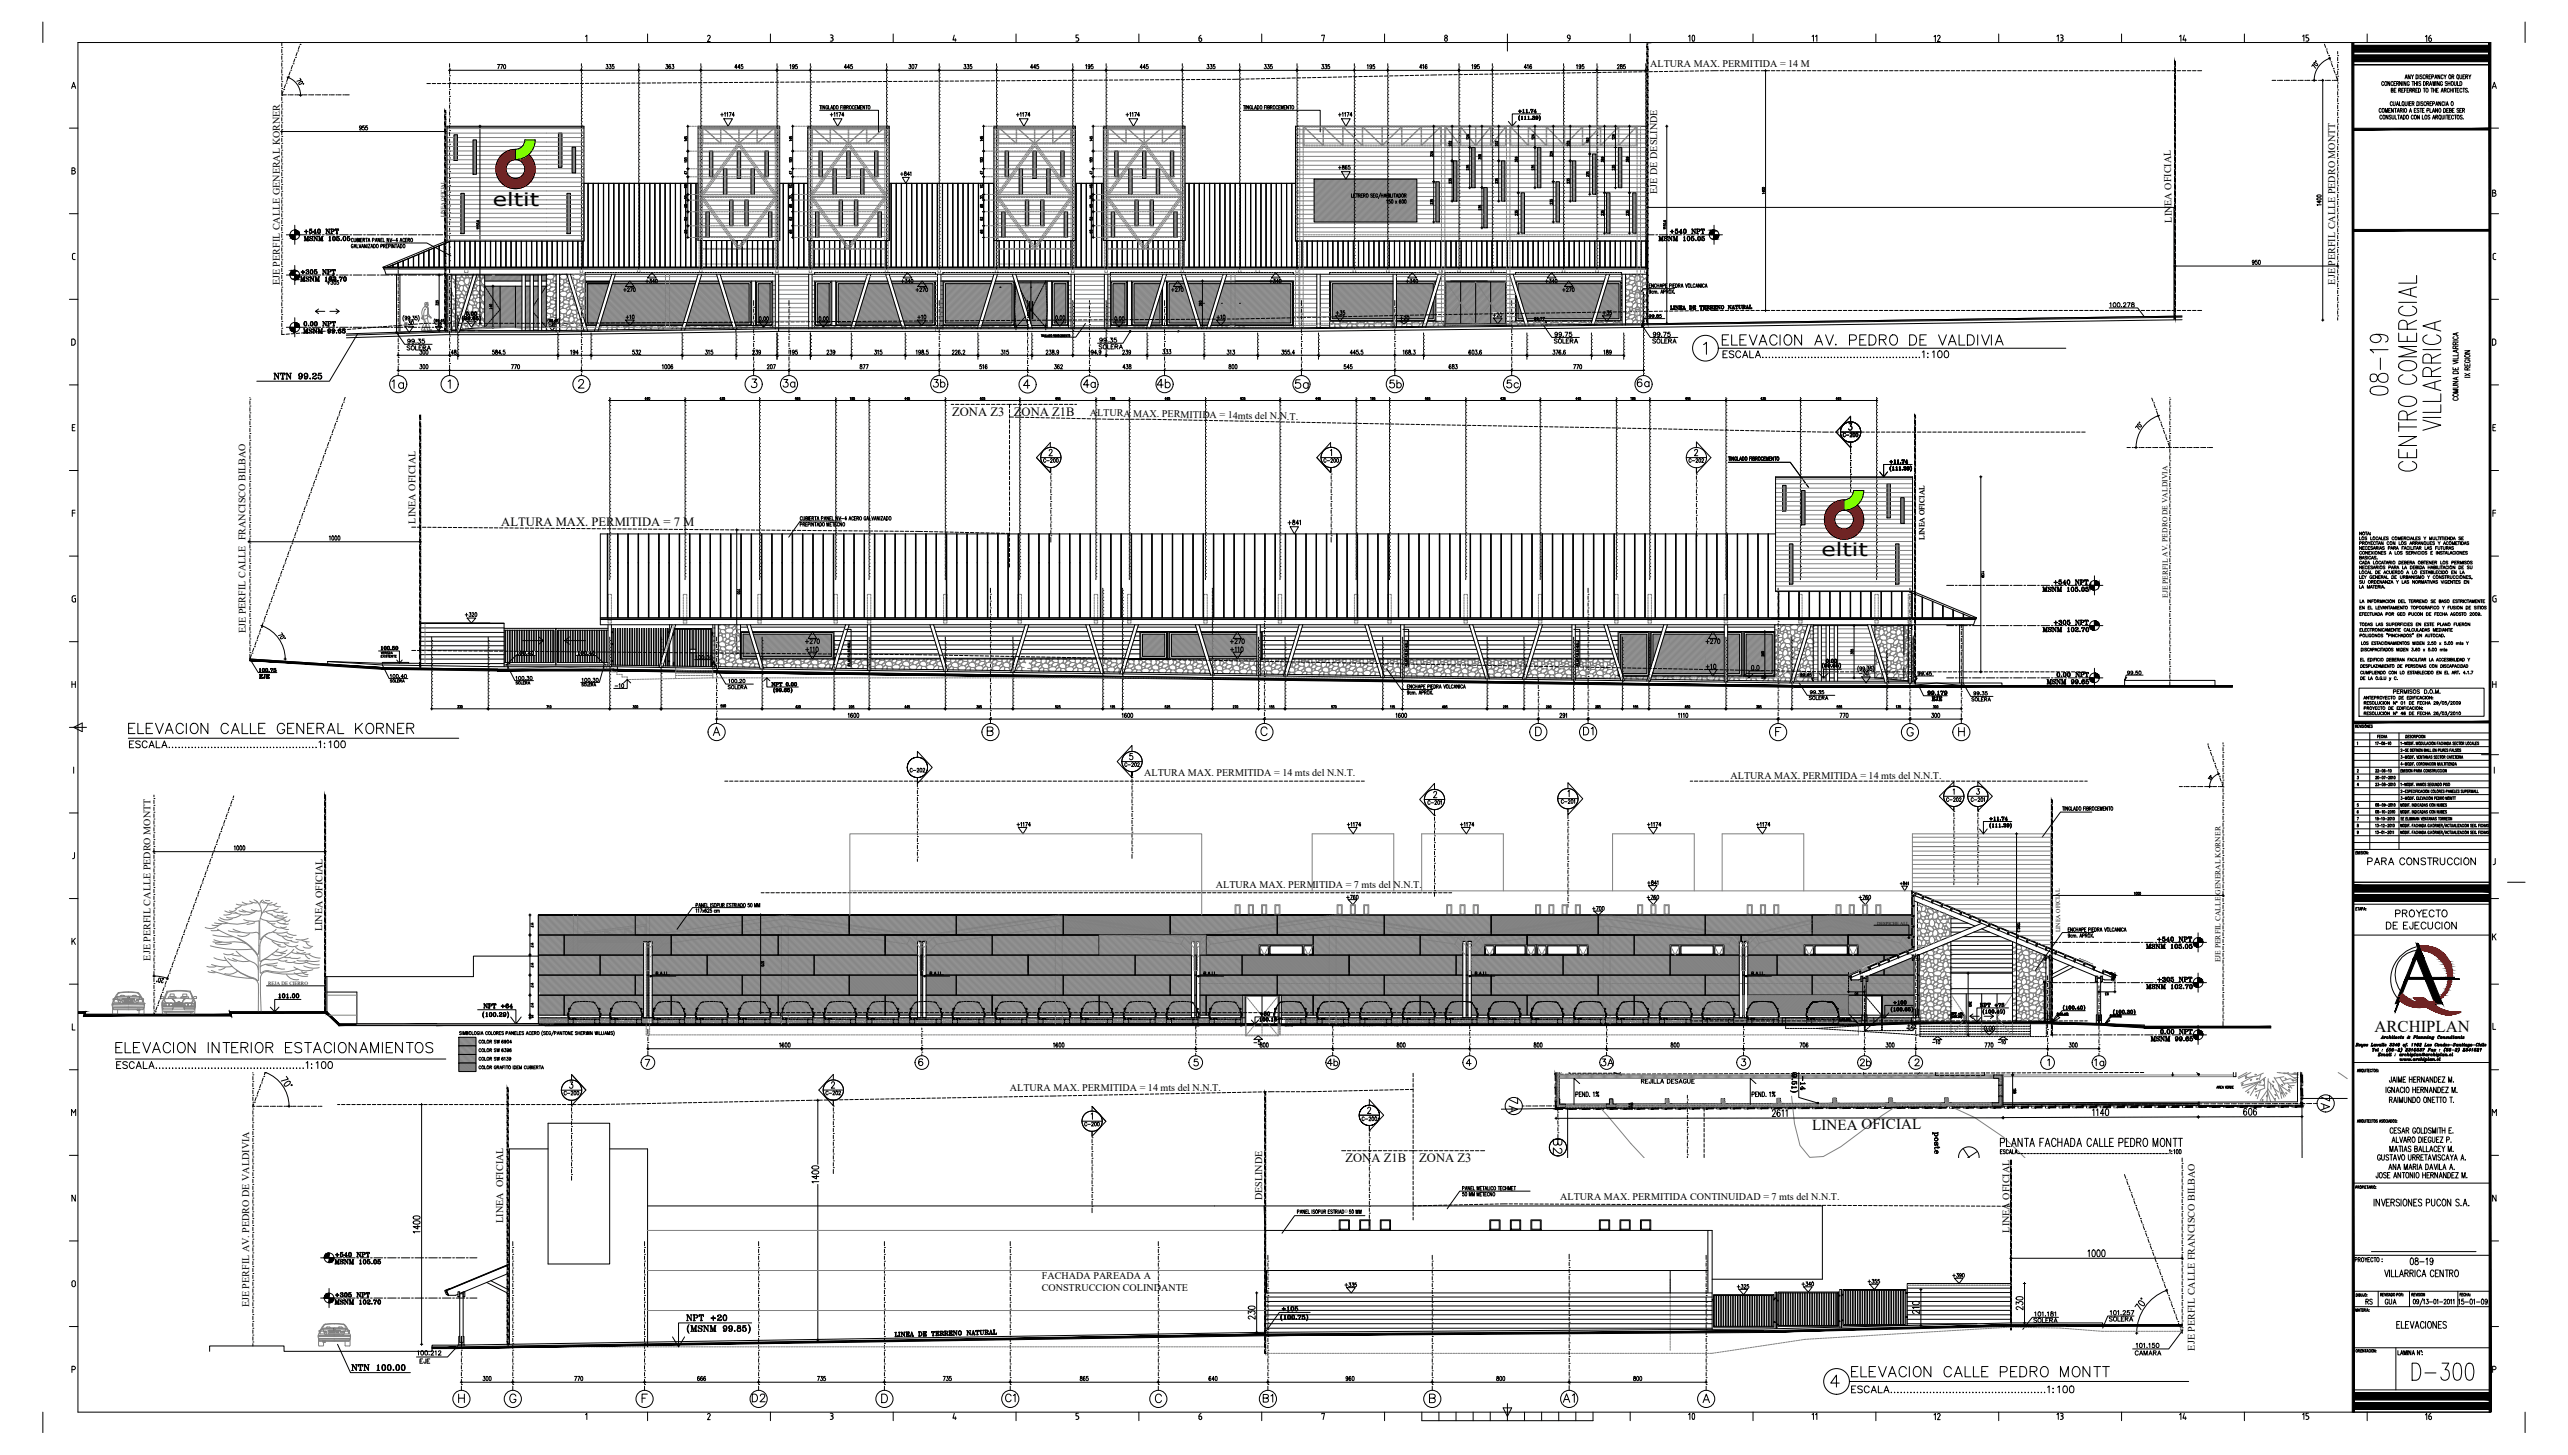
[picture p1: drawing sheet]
<svg xmlns="http://www.w3.org/2000/svg" width="1500mm" height="850mm" viewBox="0 0 1500 850" stroke-linecap="round" stroke-linejoin="round" font-family="sans-serif">
<defs><g id="words">
<g font-size="15.9">
<text x="1396" y="232" transform="rotate(-90 1396 232)">08-19</text>
<text x="1427" y="253" transform="rotate(-90 1427 253)">VILLARRICA</text>
<text x="1413" y="276" transform="rotate(-90 1413 276)">CENTRO COMERCIAL</text>
</g>
<text font-size="15.4" x="1408" y="808">D-300</text>
<g font-size="11">
<text x="982" y="27">10</text>
<text x="982" y="832">10</text>
</g>
<g font-size="10.8">
<text x="288" y="120">eltit</text>
<text x="1064" y="325">eltit</text>
</g>
<g font-size="10.1">
<text x="1005" y="203">ELEVACION AV. PEDRO DE VALDIVIA</text>
<text x="74" y="430">ELEVACION CALLE GENERAL KORNER</text>
<text x="66" y="616">ELEVACION INTERIOR ESTACIONAMIENTOS</text>
<text x="1080" y="805">ELEVACION CALLE PEDRO MONTT</text>
</g>
<text font-size="9.7" x="1387" y="603">ARCHIPLAN</text>
<g font-size="9.3">
<text x="675" y="228">4b</text>
<text x="228" y="228">1a</text>
</g>
<g font-size="8.9">
<text x="1181" y="625" transform="rotate(-1 1181 625)">LINEA EDIFICACION</text>
<text x="1059" y="660" transform="rotate(-1 1059 660)">LINEA OFICIAL</text>
</g>
<g font-size="8.8">
<text x="755" y="228">5a</text>
<text x="887" y="651" transform="rotate(-90 887 651)">7A</text>
<text x="1362" y="649" transform="rotate(-90 1362 649)">7A</text>
<text x="1167" y="671">PLANTA FACHADA CALLE PEDRO MONTT</text>
<text x="913" y="675" transform="rotate(-90 913 675)">B2</text>
<text x="400" y="780">(MSNM 99.85)</text>
<text x="912" y="820">A1</text>
</g>
<g font-size="8.4">
<text x="632" y="228">4a</text>
<text x="810" y="228">5b</text>
<text x="879" y="228">5c</text>
<text x="955" y="227">6a</text>
<text x="737" y="820">B1</text>
</g>
<g font-size="7.9">
<text x="456" y="227">3a</text>
<text x="544" y="227">3b</text>
<text x="924" y="430">D1</text>
<text x="1398" y="537">PROYECTO</text>
<text x="1393" y="544">DE EJECUCION</text>
<text x="438" y="820">D2</text>
<text x="586" y="820">C1</text>
</g>
<g font-size="7.5">
<text x="1382" y="506">PARA CONSTRUCCION</text>
<text x="774" y="624">4b</text>
<text x="934" y="624">3A</text>
<text x="1085" y="624">2b</text>
<text x="1222" y="624">1a</text>
<text x="1134" y="675" transform="rotate(-90 1134 675)">poste</text>
<text x="1407" y="740">08-19</text>
<text x="1415" y="830">16</text>
</g>
<g font-size="7.4">
<text x="556" y="243">ZONA Z3</text>
<text x="592" y="243">ZONA Z1B</text>
<text x="293" y="307">ALTURA MAX. PERMITIDA = 7 M</text>
<text x="786" y="679">ZONA Z1B</text>
<text x="829" y="679">ZONA Z3</text>
</g>
<g font-size="7.1">
<text x="699" y="25">6</text>
<text x="1129" y="25">12</text>
<text x="1206" y="25" transform="rotate(-90 1206 25)">13</text>
<text x="1272" y="25">14</text>
<text x="1349" y="25" transform="rotate(-90 1349 25)">15</text>
<text x="1415" y="25">16</text>
<text x="159" y="223">NTN 99.25</text>
<text x="400" y="773">NPT +20</text>
<text x="204" y="802">NTN 100.00</text>
<text x="1129" y="830">12</text>
<text x="1206" y="830" transform="rotate(-90 1206 830)">13</text>
<text x="1272" y="830">14</text>
<text x="1349" y="830" transform="rotate(-90 1349 830)">15</text>
</g>
<g font-size="6.6">
<text x="1381" y="763">RS</text>
<text x="1392" y="763">GUA</text>
<text x="1435" y="763">15-01-09</text>
</g>
<g font-size="6.2">
<text x="1062" y="25" transform="rotate(-90 1062 25)">11</text>
<text x="469" y="377">+270</text>
<text x="718" y="377">+270</text>
<text x="995" y="377">+270</text>
<text x="995" y="392">+10</text>
<text x="1022" y="393">0.0</text>
<text x="1056" y="638" transform="rotate(-90 1056 638)">-14</text>
<text x="244" y="798">EJE</text>
<text x="1062" y="830" transform="rotate(-90 1062 830)">11</text>
</g>
<g font-size="5.9">
<text x="964" y="39">ALTURA MAX. PERMITIDA = 14 M</text>
<text x="968" y="113" transform="rotate(-90 968 113)">EJE DE DESLINDE</text>
<text x="1269" y="130" transform="rotate(-91 1269 130)">LINEA OFICIAL</text>
<text x="163" y="167" transform="rotate(-90 163 167)">EJE PERFIL CALLE GENERAL KORNER</text>
<text x="1364" y="166" transform="rotate(-90 1364 166)">EJE PERFIL CALLE PEDRO MONTT</text>
<text x="637" y="243" transform="rotate(1 637 243)">ALTURA MAX. PERMITIDA = 14mts del N.N.T.</text>
<text x="243" y="306" transform="rotate(-90 243 306)">LINEA OFICIAL</text>
<text x="144" y="370" transform="rotate(-90 144 370)">EJE PERFIL CALLE FRANCISCO BILBAO</text>
<text x="668" y="453">ALTURA MAX. PERMITIDA = 14 mts del N.N.T.</text>
<text x="1011" y="455">ALTURA MAX. PERMITIDA = 14 mts del N.N.T.</text>
<text x="710" y="519">ALTURA MAX. PERMITIDA = 7 mts del N.N.T.</text>
<text x="188" y="544" transform="rotate(-90 188 544)">LINEA OFICIAL</text>
<text x="88" y="561" transform="rotate(-90 88 561)">EJE PERFIL CALLE PEDRO MONTT</text>
<text x="590" y="637">ALTURA MAX. PERMITIDA = 14 mts del N.N.T.</text>
<text x="737" y="701" transform="rotate(-90 737 701)">DESLINDE</text>
<text x="911" y="701">ALTURA MAX. PERMITIDA CONTINUIDAD = 7 mts del N.N.T.</text>
<text x="294" y="714" transform="rotate(-90 294 714)">LINEA OFICIAL</text>
<text x="1174" y="720" transform="rotate(-90 1174 720)">LINEA OFICIAL</text>
<text x="609" y="747">FACHADA PAREADA A</text>
<text x="608" y="754">CONSTRUCCION COLINDANTE</text>
<text x="146" y="764" transform="rotate(-90 146 764)">EJE PERFIL AV. PEDRO DE VALDIVIA</text>
<text x="1282" y="789" transform="rotate(-90 1282 789)">EJE PERFIL CALLE FRANCISCO BILBAO</text>
</g>
<g font-size="5.7">
<text x="781" y="100">+865</text>
<text x="177" y="138">+540 NPT</text>
<text x="974" y="138">+540 NPT</text>
<text x="176" y="142">MSNM 105.05</text>
<text x="968" y="142">MSNM 105.05</text>
<text x="175" y="161">+305 NPT</text>
<text x="174" y="165">MSNM 102.70</text>
<text x="974" y="182">LINEA DE TERRENO NATURAL</text>
<text x="1231" y="181">100.278</text>
<text x="176" y="192">0.00 NPT</text>
<text x="176" y="196">MSNM 99.65</text>
<text x="907" y="198">99.75</text>
<text x="964" y="198">99.75</text>
<text x="237" y="202">99.35</text>
<text x="641" y="201">99.35</text>
<text x="907" y="202">SOLERA</text>
<text x="964" y="202">SOLERA</text>
<text x="236" y="206">SOLERA</text>
<text x="641" y="205">SOLERA</text>
<text x="1075" y="256">C-200</text>
<text x="751" y="308">+841</text>
<text x="1192" y="347">MSNM 105.05</text>
<text x="1198" y="343">+540 NPT</text>
<text x="1198" y="366">+305 NPT</text>
<text x="1192" y="370">MSNM 102.70</text>
<text x="469" y="382">+110</text>
<text x="718" y="382">+110</text>
<text x="150" y="398">EJE</text>
<text x="1195" y="401">MSNM 99.65</text>
<text x="1200" y="397">0.00 NPT</text>
<text x="358" y="403">-10</text>
<text x="1127" y="411">EJE</text>
<text x="656" y="449">C-202</text>
<text x="530" y="452">C-202</text>
<text x="1136" y="470">C-202</text>
<text x="1259" y="551">+540 NPT</text>
<text x="1252" y="555">MSNM 105.05</text>
<text x="1259" y="575">+305 NPT</text>
<text x="1253" y="579">MSNM 102.70</text>
<text x="162" y="584">101.00</text>
<text x="1261" y="605">0.00 NPT</text>
<text x="731" y="611">-5</text>
<text x="1255" y="609">MSNM 99.65</text>
<text x="632" y="659">C-200</text>
<text x="195" y="735">+540 NPT</text>
<text x="194" y="739">MSNM 105.05</text>
<text x="784" y="753">+335</text>
<text x="1014" y="754">+325</text>
<text x="195" y="759">+305 NPT</text>
<text x="194" y="763">MSNM 102.70</text>
<text x="748" y="767">+105</text>
<text x="1187" y="770">101.181</text>
<text x="1231" y="773">SOLERA</text>
<text x="1231" y="769">101.257</text>
<text x="1247" y="788">101.150</text>
<text x="243" y="793">100.212</text>
<text x="1246" y="793">CAMARA</text>
</g>
<g font-size="5.7" fill="#808080">
<text x="929" y="533">+700</text>
<text x="957" y="634">REJILLA DESAGUE</text>
<text x="1187" y="774">SOLERA</text>
</g>
<g font-size="5.3">
<text x="420" y="69">+1174</text>
<text x="484" y="69">+1174</text>
<text x="592" y="69">+1174</text>
<text x="657" y="69">+1174</text>
<text x="781" y="69">+1174</text>
<text x="886" y="67">+11.74</text>
<text x="525" y="104">+841</text>
<text x="190" y="167">+305</text>
<text x="376" y="167">+340</text>
<text x="525" y="167">+340</text>
<text x="740" y="167">+340</text>
<text x="820" y="167">+340</text>
<text x="901" y="167">+340</text>
<text x="363" y="171">+270</text>
<text x="534" y="171">+270</text>
<text x="683" y="171">+270</text>
<text x="912" y="171">+270</text>
<text x="271" y="186">0.00</text>
<text x="779" y="185">+35</text>
<text x="935" y="185">+35</text>
<text x="235" y="191">-30</text>
<text x="364" y="187">+10</text>
<text x="535" y="187">+10</text>
<text x="650" y="188">0.00</text>
<text x="709" y="187">+10</text>
<text x="817" y="188">+20</text>
<text x="871" y="186">+20</text>
<text x="608" y="271">C-200</text>
<text x="772" y="271">C-200</text>
<text x="985" y="271">C-202</text>
<text x="271" y="361">+320</text>
<text x="405" y="386">100.30</text>
<text x="1065" y="388">0.00</text>
<text x="150" y="394">100.75</text>
<text x="1085" y="395">-30</text>
<text x="1119" y="396">99.45</text>
<text x="227" y="397">100.40</text>
<text x="300" y="398">100.30</text>
<text x="424" y="400">100.20</text>
<text x="449" y="402">NPT 0.00</text>
<text x="424" y="404">SOLERA</text>
<text x="1125" y="407">99.179</text>
<text x="1056" y="410">SOLERA</text>
<text x="833" y="471">C-201</text>
<text x="1161" y="480">+11.74</text>
<text x="961" y="518">+841</text>
<text x="785" y="526">+760</text>
<text x="961" y="526">+760</text>
<text x="1084" y="526">+760</text>
<text x="1105" y="588">+100</text>
<text x="281" y="590">NPT +64</text>
<text x="735" y="594">+50</text>
<text x="735" y="598">100.15</text>
<text x="1127" y="611">-10</text>
<text x="1166" y="611">-10</text>
<text x="328" y="641">C-200</text>
<text x="481" y="641">C-202</text>
<text x="794" y="656">C-200</text>
<text x="1139" y="747">+390</text>
<text x="1051" y="752">+340</text>
<text x="1090" y="751">+355</text>
</g>
<g font-size="4.9">
<text x="962" y="187">99.85</text>
<text x="1103" y="272">+11.74</text>
<text x="222" y="381">100.50</text>
<text x="301" y="383">100.40</text>
<text x="337" y="383">100.40</text>
<text x="1241" y="395">99.50</text>
<text x="339" y="399">100.30</text>
<text x="1056" y="406">99.35</text>
<text x="1152" y="407">99.35</text>
<text x="1150" y="411">SOLERA</text>
<text x="1109" y="518">+841</text>
<text x="1113" y="601">+25</text>
</g>
<text font-size="4.9" fill="#808080" x="1155" y="589">NPT +75</text>
<g font-size="4.4">
<text x="253" y="191">-20</text>
<text x="1124" y="315" transform="rotate(-90 1124 315)">LINEA OFICIAL</text>
<text x="1266" y="349" transform="rotate(-90 1266 349)">EJE PERFIL AV. PEDRO DE VALDIVIA</text>
<text x="227" y="400">SOLERA</text>
<text x="300" y="401">SOLERA</text>
<text x="339" y="402">SOLERA</text>
<text x="1297" y="562" transform="rotate(-90 1297 562)">EJE PERFIL CALLE GENERAL KORNER</text>
</g>
<g font-size="4.4" fill="#808080">
<text x="320" y="191">-20</text>
<text x="895" y="188">99.77</text>
</g>
<text font-size="3.5" x="1203" y="545" transform="rotate(-91 1203 545)">LINEA OFICIAL</text>
<text font-size="3.1" x="786" y="709">O</text>
<g font-size="3">
<text x="260" y="127" transform="rotate(-90 260 127)">LINEA OFICIAL</text>
<text x="157" y="575">REJA DE CIERRO</text>
</g>
<text font-size="2.7" x="1097" y="540">DESPICHE ALL</text>
<g font-size="1">
<text x="1214" y="560" transform="rotate(23 1214 560)">PENDIENTE 41.4%</text>
<text x="1088" y="566" transform="rotate(-23 1088 566)">PENDIENTE 41.4%</text>
</g>
</g></defs>
<!-- layer: Cristales elevacion -->
<g fill="none" stroke="#808080" stroke-width=".58">
<path d="M265 80l2 2M265 79l2 2M266 79l1 1M267 79h.1M326 80l2 2M326 78l2 2M326 79l2 2M327 78l1 1M327 78h1M328 78h.1M265 93l1 1M265 92l2 2"/>
<path d="M265 91l2 2M265 85l2 2M265 84l2 2M265 83l2 2M265 81l2 2M265 82l2 2M265 86l2 2M265 87l2 2M265 88l2 2M265 89l2 2M265 90l2 2M276 99l2 2"/>
<path d="M276 98l2 2M276 97l2 2M276 93l2 2M276 92l2 2M276 90l2 2M276 89l2 2M276 88l2 2M276 86l2 2M276 84l2 2M276 82l2 2M276 91l2 2M276 83l2 2"/>
<path d="M276 85l2 2M276 87l2 2M276 94l2 1M276 94l2 2M276 95l2 2M276 96l2 2M276 100l2 2M277 82l1 1M278 82h.1M326 97l1 1M326 89l2 2M326 90l2 2"/>
<path d="M326 88l2 2M326 81l2 2M326 82l2 2M326 83l2 2M326 84l2 2M326 85l2 2M326 86l2 2M326 87l2 2M326 91l2 2M326 92l2 2M326 93l2 2M326 94l2 2"/>
<path d="M326 95l2 2M326 96l2 2M326 98h.1M334 100l2 1M334 99l2 2M334 98l2 2M334 92l2 2M334 89l2 2M334 86l2 2M334 87l2 2M334 88l2 2M334 90l2 2"/>
<path d="M334 91l2 2M334 93l2 2M334 94l2 2M334 95l2 2M334 96l2 2M334 97l2 1M334 97l2 2M335 86l1 1M336 86h.1M414 88h.1M415 88l-1 1M416 88l-2 2"/>
<path d="M416 100l-2 2M416 99l-2 2M416 98l-2 3M416 98l-2 2M416 97l-2 2M416 97l-2 1M416 96l-2 2M416 95l-2 2M416 94l-2 2M416 93l-2 2M416 92l-2 2M416 91l-2 2"/>
<path d="M416 90l-2 2M416 89l-2 2M423 99h.1M424 99l-1 1M425 100l-2 2M425 99l-2 2M431 88h.1M431 88v1M432 88l-1 2M433 100l-2 2M433 99l-2 2M433 98l-2 3"/>
<path d="M433 98l-2 2M433 97l-2 2M433 97l-2 1M433 96l-2 2M433 95l-2 2M433 94l-2 2M433 93l-2 2M433 92l-2 2M433 91l-2 2M433 90l-2 2M433 89l-2 2M433 88l-2 2"/>
<path d="M439 99h.1M440 99l-1 1M441 100l-2 2M441 99l-2 2M447 88h.1M448 88l-1 1M448 88l-1 2M449 100l-2 2M449 99l-2 2M449 98l-2 3M449 98l-2 2M449 97l-2 2"/>
<path d="M449 97l-2 1M449 96l-2 2M449 95l-2 2M449 94l-2 2M449 93l-2 2M449 92l-2 2M449 91l-2 2M449 90l-2 2M449 89l-2 2M449 88l-2 2M479 88h-1M479 88l-1 1"/>
<path d="M480 88l-2 2M480 100l-2 2M480 99l-2 2M480 98l-2 3M480 98l-2 2M480 97l-2 2M480 97l-2 1M480 96l-2 2M480 95l-2 2M480 94l-2 2M480 93l-2 2M480 92l-2 2"/>
<path d="M480 91l-2 2M480 90l-2 2M480 89l-2 2M487 99h.1M488 99l-1 1M489 100l-2 2M489 99l-2 2M495 88h.1M495 88v1M496 88l-1 2M497 100l-2 2M497 99l-2 2"/>
<path d="M497 98l-2 3M497 98l-2 2M497 97l-2 2M497 97l-2 1M497 96l-2 2M497 95l-2 2M497 94l-2 2M497 93l-2 2M497 92l-2 2M497 91l-2 2M497 90l-2 2M497 89l-2 2"/>
<path d="M497 88l-2 2M503 99h.1M504 99l-1 1M505 99l-2 1M505 100l-2 2M505 99l-2 2M511 88h.1M512 88l-1 1M512 88l-1 2M513 96l-2 2M513 94l-2 2M513 92l-2 2"/>
<path d="M513 100l-2 2M513 99l-2 2M513 98l-2 3M513 98l-2 2M513 97l-2 2M513 97l-2 1M513 95l-2 2M513 93l-2 2M513 91l-2 2M513 90l-2 2M513 89l-2 2M513 88l-2 2"/>
<path d="M587 88h.1M588 88l-1 1M589 88l-2 2M589 100l-2 2M589 99l-2 2M589 98l-2 3M589 98l-2 2M589 97l-2 2M589 97l-2 1M589 96l-2 2M589 95l-2 2M589 94l-2 2"/>
<path d="M589 93l-2 2M589 92l-2 2M589 91l-2 2M589 90l-2 2M589 89l-2 2M596 99h-1M596 99l-1 1M597 99l-2 1M597 100l-2 2M597 99l-2 2M604 88h-1M604 88l-1 1"/>
<path d="M605 88l-2 2M605 100l-2 2M605 99l-2 2M605 98l-2 3M605 98l-2 2M605 97l-2 2M605 97l-2 1M605 96l-2 2M605 95l-2 2M605 94l-2 2M605 93l-2 2M605 92l-2 2"/>
<path d="M605 91l-2 2M605 90l-2 2M605 89l-2 2M612 99h-1M613 99l-2 1M613 100l-2 2M613 99l-2 2M620 88h.1M620 88v1M621 88l-1 2M622 97l-2 1M622 95l-2 2"/>
<path d="M622 90l-2 2M622 97l-2 2M622 88l-2 2M622 100l-2 2M622 99l-2 2M622 98l-2 3M622 98l-2 2M622 96l-2 2M622 94l-2 2M622 93l-2 2M622 92l-2 2M622 91l-2 2"/>
<path d="M622 89l-2 2M651 88h.1M652 88l-1 1M653 88l-2 2M653 94l-2 2M653 95l-2 2M653 96l-2 2M653 100l-2 2M653 99l-2 2M653 98l-2 3M653 98l-2 2M653 97l-2 2"/>
<path d="M653 97l-2 1M653 93l-2 2M653 92l-2 2M653 91l-2 2M653 90l-2 2M653 89l-2 2M660 99h-1M660 99l-1 1M661 99l-2 1M661 100l-2 2M661 99l-2 2M667 88h.1"/>
<path d="M668 88l-1 1M669 88l-2 2M669 89l-2 2M669 90l-2 2M669 92l-2 2M669 93l-2 2M669 94l-2 2M669 95l-2 2M669 96l-2 2M669 97l-2 1M669 97l-2 2M669 98l-2 2"/>
<path d="M669 100l-2 2M669 99l-2 2M669 98l-2 3M669 91l-2 2M676 99h-1M677 99l-2 1M677 100l-2 2M677 99l-2 2M684 88h.1M684 88v1M685 88l-1 2M686 89l-2 2"/>
<path d="M686 92l-2 2M686 94l-2 2M686 96l-2 2M686 98l-2 2M686 97l-2 1M686 93l-2 2M686 90l-2 2M686 100l-2 2M686 99l-2 2M686 98l-2 3M686 97l-2 2M686 95l-2 2"/>
<path d="M686 91l-2 2M686 88l-2 2M849 97l2 2M849 98l2 2M849 99l2 2M849 100l2 2M849 95l2 2M849 96l2 2M849 94l2 2M850 94l1 1M860 92l2 2M860 99l2 2"/>
<path d="M860 87l2 2M860 89l2 2M860 91l2 3M860 93l2 2M860 94l2 2M860 96l2 2M860 98l2 2M860 88l2 2M860 90l2 2M860 91l2 2M860 94l2 1M860 95l2 2"/>
<path d="M860 97l2 2M860 100l2 2M860 86l2 2M860 86l2 1M861 86l1 1M877 95l2 2M877 96l2 2M877 97l2 2M877 98l2 2M877 99l2 2M877 100l2 2M877 94l2 2"/>
<path d="M878 94l1 1M898 87l2 2M898 93l2 2M898 94l2 2M898 96l2 2M898 88l2 2M898 89l2 2M898 90l2 2M898 91l2 2M898 91l2 3M898 92l2 2M898 94l2 1"/>
<path d="M898 95l2 2M898 97l2 2M898 98l2 2M898 99l2 2M898 100l2 2M898 86l2 2M899 86l1 1M918 95l2 2M918 96l2 2M918 97l2 2M918 98l2 2M918 99l2 2"/>
<path d="M918 100l2 2M918 94l2 2M919 94l1 1M920 94v1M930 91l2 2M930 92l2 2M930 94l2 2M930 97l2 2M930 98l2 2M930 99l2 2M930 93l2 2M930 95l2 2"/>
<path d="M930 96l2 2M930 90l2 2M931 90l1 1M932 90v1M945 87l2 2M945 88l2 2M945 89l2 2M945 90l2 2M945 91l2 2M945 91l2 3M945 92l2 2M945 93l2 2"/>
<path d="M945 94l2 1M945 94l2 2M945 95l2 2M945 96l2 2M945 97l2 2M945 98l2 2M945 99l2 2M945 100l2 2M945 86l2 2M946 86l1 1M947 86v1M269 114l2 2"/>
<path d="M269 113l2 2M269 115l2 2M269 116l2 2M269 117l2 2M269 118l2 1M269 118l2 2M269 119l2 2M269 120l2 2M270 113l1 2M270 113l1 1M271 113h.1M276 101l1 1"/>
<path d="M276 102h.1M331 114l2 2M331 113l2 2M331 115l2 2M331 116l2 2M331 117l2 2M331 118l2 2M331 119l2 2M331 120l2 2M332 113l1 1M333 113v1M333 113h.1"/>
<path d="M334 101h1M334 100l1 1M416 103h.1M416 102l-1 1M416 101l-2 2M425 112l-2 2M425 105l-2 2M425 113l-1 1M425 111l-2 2M425 110l-2 2M425 109l-2 2M425 108l-2 2"/>
<path d="M425 107l-2 2M425 106l-2 2M425 104l-2 2M425 103l-2 2M425 102l-2 2M425 101l-2 2M426 117h.1M427 117l-1 1M428 117l-2 1M428 120l-2 2M428 119l-2 2M428 118l-2 2"/>
<path d="M428 117l-2 2M433 104h-1M433 103l-1 1M433 103l-2 1M433 102l-2 2M433 101l-2 2M435 117h.1M436 117l-1 1M437 117l-2 1M437 120l-2 2M437 119l-2 2M437 118l-2 2"/>
<path d="M437 117l-2 2M441 113l-1 1M441 112l-2 2M441 104l-2 2M441 111l-2 2M441 110l-2 2M441 109l-2 2M441 108l-2 2M441 107l-2 2M441 106l-2 2M441 105l-2 2M441 103l-2 2"/>
<path d="M441 102l-2 2M441 101l-2 2M449 103h.1M449 103h-1M449 102l-2 1M449 101l-2 2M480 103h.1M480 102l-1 1M480 101l-2 2M489 111l-2 2M489 108l-2 2M489 113l-1 1"/>
<path d="M489 112l-2 2M489 110l-2 2M489 109l-2 2M489 107l-2 2M489 106l-2 2M489 105l-2 2M489 104l-2 2M489 103l-2 2M489 102l-2 2M489 101l-2 2M490 117h.1M491 117l-1 1"/>
<path d="M492 117l-2 1M492 120l-2 2M492 119l-2 2M492 118l-2 2M492 117l-2 2M497 104h-1M497 103l-1 1M497 103l-2 1M497 102l-2 2M497 101l-2 2M499 117h.1M500 117l-1 1"/>
<path d="M501 117l-2 1M501 118l-2 2M501 120l-2 2M501 119l-2 2M501 117l-2 2M505 111l-2 2M505 110l-2 2M505 108l-2 2M505 107l-2 2M505 113l-1 1M505 112l-2 2M505 109l-2 2"/>
<path d="M505 106l-2 2M505 105l-2 2M505 104l-2 2M505 103l-2 2M505 102l-2 2M505 101l-2 2M513 103h.1M513 101l-2 2M513 103h-1M513 102l-2 1M589 103h.1M589 103h-1"/>
<path d="M589 102l-1 1M589 101l-2 2M597 112l-1 2M597 111l-2 2M597 109l-2 2M597 108l-2 2M597 104l-2 2M597 103l-2 2M597 102l-2 2M597 113v1M597 113l-1 1M597 110l-2 2"/>
<path d="M597 107l-2 2M597 106l-2 2M597 105l-2 2M597 101l-2 2M599 117h.1M600 117l-1 1M601 120l-2 2M601 119l-2 2M601 118l-2 2M601 117l-2 2M605 104h.1M605 103l-1 1"/>
<path d="M605 102l-2 2M605 101l-2 2M608 117h.1M609 117l-1 1M610 118l-2 2M610 120l-2 2M610 119l-2 2M610 117l-2 2M613 108l-2 2M613 112l-1 2M613 106l-2 2M613 113v1"/>
<path d="M613 113l-1 1M613 111l-2 2M613 110l-2 2M613 109l-2 2M613 107l-2 2M613 105l-2 2M613 104l-2 2M613 103l-2 2M613 102l-2 2M613 101l-2 2M622 103h.1M622 102l-2 1"/>
<path d="M622 101l-2 2M622 103h-1M653 103h.1M653 101l-2 2M653 102l-1 1M653 103h-1M661 101l-2 2M661 102l-2 2M661 103l-2 2M661 104l-2 2M661 107l-2 2M661 108l-2 2"/>
<path d="M661 109l-2 2M661 110l-2 2M661 111l-2 2M661 112l-1 2M661 113l-1 1M661 113v1M661 106l-2 2M661 105l-2 2M663 117h.1M664 117l-1 1M665 119l-2 2M665 120l-2 2"/>
<path d="M665 118l-2 2M665 117l-2 2M669 101l-2 2M669 102l-2 2M669 103l-1 1M669 104h.1M672 117h.1M673 117l-1 1M674 119l-2 2M674 120l-2 2M674 118l-2 2M674 117l-2 2"/>
<path d="M677 101l-2 2M677 102l-2 2M677 103l-2 2M677 104l-2 2M677 108l-2 2M677 110l-2 2M677 111l-2 2M677 112l-1 2M677 107l-2 2M677 106l-2 2M677 113v1M677 113l-1 1"/>
<path d="M677 109l-2 2M677 105l-2 2M686 103h.1M686 101l-2 2M686 103h-1M686 102l-2 1M768 105h.1M769 105l-1 1M770 105l-2 2M771 105l-3 3M772 105l-4 4M772 105l-4 5"/>
<path d="M773 105l-5 5M774 105l-6 6M775 105l-7 7M776 105l-8 8M776 105l-8 9M777 105l-9 9M778 105l-10 10M778 105l-10 11M779 105l-11 11M780 105l-12 12M781 105l-13 13M782 105l-14 14"/>
<path d="M783 105l-15 15M784 105l-16 16M785 105l-17 17M786 105l-18 18M787 105l-19 19M788 105l-20 20M789 105l-21 21M790 105l-22 22M791 105l-23 23M792 105l-24 24M793 105l-25 25M794 105l-25 25"/>
<path d="M795 105l-25 25M796 105l-25 25M797 105l-25 25M798 105l-25 25M799 105l-25 25M800 105l-25 25M801 105l-25 25M802 105l-25 25M803 105l-25 25M804 105l-25 25M805 105l-25 25M806 105l-25 25"/>
<path d="M807 105l-25 25M808 105l-25 25M809 105l-25 25M810 105l-25 25M811 105l-25 25M812 105l-25 25M813 105l-25 25M814 105l-25 25M815 105l-25 25M816 105l-25 25M817 105l-25 25M818 105l-25 25"/>
<path d="M819 105l-25 25M820 105l-25 25M821 105l-25 25M822 105l-25 25M823 105l-25 25M824 105l-25 25M825 105l-25 25M826 105l-25 25M827 105l-25 25M828 120l-11 10M828 119l-11 11M828 118l-12 12"/>
<path d="M828 118l-13 12M828 117l-13 13M828 116l-14 14M828 115l-15 15M828 114l-16 16M828 113l-17 17M828 112l-18 18M828 111l-19 19M828 110l-20 20M828 109l-21 21M828 108l-22 22M828 107l-23 23"/>
<path d="M828 106l-24 24M828 105l-25 25M839 109l2 2M839 110l2 2M839 111l2 2M839 112l2 2M839 113l2 2M839 114l2 2M839 116l2 2M839 118l2 2M839 119l2 2M839 120l2 2"/>
<path d="M839 107l2 2M839 108l2 2M839 115l2 2M839 117l2 2M839 106l2 2M839 106l2 1M840 106l1 1M849 105l2 2M849 111l2 2M849 114l2 2M849 106l2 2M849 107l2 2"/>
<path d="M849 110l2 2M849 113l2 2M849 101l2 2M849 102l2 2M849 103l2 2M849 104l2 2M849 108l2 2M849 109l2 2M849 112l2 2M849 115l2 2M849 116l1 1M849 117h1"/>
<path d="M860 106l2 2M860 101l2 2M860 102l2 2M860 103l2 2M860 104l2 2M860 105l2 2M860 107l2 2M860 108l2 2M860 108l1 2M860 109v1M867 111l2 2M867 110l2 2"/>
<path d="M867 112l2 2M867 113l2 2M867 114l2 2M867 115l2 2M867 116l2 2M867 117l2 2M867 118l2 2M867 119l2 2M867 120l2 2M867 110l2 1M868 110h1M877 108l2 2"/>
<path d="M877 109l2 2M877 111l2 2M877 116l1 1M877 117h1M877 101l2 2M877 102l2 2M877 103l2 2M877 104l2 2M877 105l2 2M877 106l2 2M877 107l2 2M877 110l2 2"/>
<path d="M877 112l2 2M877 113l2 2M877 114l2 2M877 115l2 2M889 116l1 2M889 117l1 2M889 113l1 2M889 114l1 2M889 115l1 2M889 118l1 2M889 119l1 2M889 113l1 1"/>
<path d="M890 113h.1M898 101l2 2M898 102l2 2M898 103l2 2M898 104l2 2M898 105l2 2M898 106l2 2M898 107l2 2M898 108l2 2M898 108l1 2M898 109l1 1M909 107l2 2"/>
<path d="M909 108l2 2M909 109l2 2M909 110l2 2M909 111l2 2M909 112l2 2M909 113l2 2M909 114l2 2M909 115l2 2M909 116l2 2M909 117l2 2M909 118l2 2M909 119l2 2"/>
<path d="M909 120l2 2M909 106l2 2M910 106l1 1M918 101l2 2M918 102l2 2M918 103l2 2M918 104l2 2M918 105l2 2M918 106l2 2M918 107l2 2M918 108l2 2M918 109l2 2"/>
<path d="M918 110l2 2M918 111l2 2M918 112l2 2M918 113l2 2M918 114l2 2M918 115l2 2M918 116l2 1M918 117h1M930 100l2 2M930 101l2 2M930 104l2 2M930 105l2 2"/>
<path d="M930 106l2 2M930 107l2 2M930 109l2 2M930 111l2 2M930 112l2 1M930 102l2 2M930 103l2 2M930 108l2 2M930 110l2 2M930 113h1M938 113l2 2M938 114l2 2"/>
<path d="M938 119l2 2M938 115l2 2M938 116l2 2M938 117l2 2M938 118l2 2M939 113l1 1M940 113h.1M945 104l2 2M945 105l2 2M945 108l2 2M945 109l1 1M945 101l2 2"/>
<path d="M945 102l2 2M945 103l2 2M945 106l2 2M945 107l2 2M954 113l2 2M954 114l2 2M954 115l2 2M954 116l2 2M954 117l2 2M954 118l2 2M954 119l2 2M954 113l2 1"/>
<path d="M955 113h1M269 121l2 2M269 122l2 2M269 123l2 2M269 124l2 2M269 125l2 2M269 126l2 2M269 126l2 3M269 127l2 2M269 128l2 2M269 129l2 2M269 130l2 2"/>
<path d="M269 131l2 2M269 132l2 2M269 133l2 2M269 134l2 2M269 135l2 1M269 135l1 1M269 136h1M269 136h.1M331 131l2 2M331 129l2 2M331 127l2 2M331 122l2 2"/>
<path d="M331 121l2 2M331 121l2 1M331 123l2 2M331 124l2 2M331 125l2 2M331 126l2 2M331 128l2 2M331 130l2 2M331 132l2 2M331 133l2 2M331 134l2 2M331 135l2 1"/>
<path d="M331 135l1 1M331 136h1M331 136h.1M413 124h-1M414 124l-2 1M414 135l-2 2M414 133l-2 2M414 137l-1 2M414 129l-2 2M414 139h.1M414 138v1M414 137l-2 2"/>
<path d="M414 136l-2 2M414 134l-2 2M414 132l-2 2M414 131l-2 2M414 130l-2 2M414 128l-2 2M414 127l-2 2M414 126l-2 2M414 125l-2 2M414 124l-2 2M428 132h.1M428 131l-1 1"/>
<path d="M428 130l-1 2M428 130l-2 2M428 129l-2 2M428 128l-2 2M428 127l-2 2M428 126l-2 2M428 125l-2 2M428 124l-2 2M428 123l-2 2M428 122l-2 2M428 121l-2 2M437 132h.1"/>
<path d="M437 131l-1 1M437 130l-2 2M437 130l-1 2M437 129l-2 2M437 128l-2 2M437 127l-2 2M437 126l-2 2M437 125l-2 2M437 124l-2 2M437 123l-2 2M437 122l-2 2M437 121l-2 2"/>
<path d="M449 124h.1M450 124h-1M450 124l-1 1M451 135l-2 2M451 131l-2 2M451 127l-2 2M451 125l-2 2M451 139h.1M451 138l-1 1M451 137l-1 2M451 137l-2 2M451 136l-2 2"/>
<path d="M451 134l-2 2M451 133l-2 2M451 132l-2 2M451 130l-2 2M451 129l-2 2M451 128l-2 2M451 126l-2 2M451 124l-2 2M477 124h-1M478 124l-2 1M478 137l-2 2M478 139h.1"/>
<path d="M478 130l-2 2M478 138v1M478 137l-1 2M478 136l-2 2M478 135l-2 2M478 134l-2 2M478 133l-2 2M478 132l-2 2M478 131l-2 2M478 129l-2 2M478 128l-2 2M478 127l-2 2"/>
<path d="M478 126l-2 2M478 125l-2 2M478 124l-2 2M492 132h.1M492 131l-1 1M492 130l-1 2M492 130l-2 2M492 129l-2 2M492 128l-2 2M492 127l-2 2M492 126l-2 2M492 125l-2 2"/>
<path d="M492 124l-2 2M492 123l-2 2M492 122l-2 2M492 121l-2 2M501 132h.1M501 131l-1 1M501 130l-1 2M501 130l-2 2M501 129l-2 2M501 128l-2 2M501 127l-2 2M501 126l-2 2"/>
<path d="M501 125l-2 2M501 124l-2 2M501 123l-2 2M501 122l-2 2M501 121l-2 2M513 124h.1M514 124h-1M514 124l-1 1M515 139h.1M515 138l-1 1M515 137l-2 2M515 136l-2 2"/>
<path d="M515 135l-2 2M515 134l-2 2M515 133l-2 2M515 132l-2 2M515 131l-2 2M515 130l-2 2M515 129l-2 2M515 128l-2 2M515 127l-2 2M515 126l-2 2M515 125l-2 2M515 124l-2 2"/>
<path d="M585 124h.1M586 124h-1M587 124l-2 1M587 134l-2 2M587 125l-2 2M587 139h.1M587 138l-1 1M587 137l-1 2M587 137l-2 2M587 136l-2 2M587 135l-2 2M587 133l-2 2"/>
<path d="M587 132l-2 2M587 131l-2 2M587 130l-2 2M587 129l-2 2M587 128l-2 2M587 127l-2 2M587 126l-2 2M587 124l-2 2M601 122l-2 2M601 123l-2 2M601 130l-2 2M601 130l-1 2"/>
<path d="M601 131l-1 1M601 132h.1M601 129l-2 2M601 128l-2 2M601 127l-2 2M601 126l-2 2M601 125l-2 2M601 124l-2 2M601 121l-2 2M610 124l-2 2M610 126l-2 2M610 132h.1"/>
<path d="M610 131l-1 1M610 130l-2 2M610 129l-2 2M610 128l-2 2M610 127l-2 2M610 125l-2 2M610 123l-2 2M610 122l-2 2M610 121l-2 2M622 124h.1M623 124l-1 1M624 136l-2 2"/>
<path d="M624 137l-2 2M624 138l-1 1M624 139h.1M624 135l-2 2M624 134l-2 2M624 133l-2 2M624 132l-2 2M624 131l-2 2M624 130l-2 2M624 129l-2 2M624 128l-2 2M624 127l-2 2"/>
<path d="M624 126l-2 2M624 125l-2 2M624 124l-2 2M649 124h.1M650 124h-1M651 124l-2 1M651 135l-2 2M651 134l-2 2M651 127l-2 2M651 139h.1M651 138l-1 1M651 137l-1 2"/>
<path d="M651 137l-2 2M651 136l-2 2M651 133l-2 2M651 132l-2 2M651 131l-2 2M651 130l-2 2M651 129l-2 2M651 128l-2 2M651 126l-2 2M651 125l-2 2M651 124l-2 2M665 121l-2 2"/>
<path d="M665 122l-2 2M665 123l-2 2M665 124l-2 2M665 128l-2 2M665 126l-2 2M665 127l-2 2M665 130l-2 2M665 130l-1 2M665 131l-1 1M665 132h.1M665 129l-2 2M665 125l-2 2"/>
<path d="M674 128l-2 2M674 122l-2 2M674 124l-2 2M674 129l-2 2M674 130l-2 2M674 131l-1 1M674 132h.1M674 127l-2 2M674 126l-2 2M674 125l-2 2M674 123l-2 2M674 121l-2 2"/>
<path d="M686 124h.1M687 124l-1 1M688 139h.1M688 138l-1 1M688 137l-2 2M688 136l-2 2M688 135l-2 2M688 134l-2 2M688 133l-2 2M688 132l-2 2M688 131l-2 2M688 130l-2 2"/>
<path d="M688 129l-2 2M688 128l-2 2M688 127l-2 2M688 126l-2 2M688 125l-2 2M688 124l-2 2M828 130h.1M828 129l-1 1M828 128l-2 2M828 127l-3 3M828 126l-4 4M828 125l-5 5"/>
<path d="M828 124l-6 6M828 123l-7 7M828 122l-8 8M828 121l-9 9M828 120l-10 10M839 121l2 2M839 122l2 2M839 124l2 2M839 125l2 2M839 126l2 2M839 127l2 2M839 128l2 2"/>
<path d="M839 128l1 2M839 123l2 2M839 129v1M867 121l2 2M867 122l2 2M867 123l2 2M867 124l2 2M867 125l2 2M867 126l2 2M867 127l2 2M867 128l2 2M867 129l2 2"/>
<path d="M867 130l2 2M867 131l2 2M867 132l1 1M867 132v1M889 120l1 2M889 121l1 2M889 122l1 2M889 123l1 2M889 125l1 2M889 128l1 2M889 129l1 2M889 130l1 2"/>
<path d="M889 131l1 2M889 132l1 2M889 135v1M889 124l1 2M889 126l1 2M889 127l1 2M889 133l1 2M889 134l1 2M889 135l1 1M909 129l1 1M909 126l2 2M909 121l2 2"/>
<path d="M909 122l2 2M909 123l2 2M909 124l2 2M909 125l2 2M909 127l2 2M909 128l2 2M909 128l1 2M938 121l2 2M938 122l2 2M938 128l2 2M938 129l2 2M938 120l2 2"/>
<path d="M938 123l2 2M938 124l2 2M938 125l2 2M938 126l2 2M938 127l2 2M938 130l2 2M938 131l2 2M938 132l2 2M938 133l2 2M938 134l2 2M938 135l2 1M938 135l1 1"/>
<path d="M954 120l2 2M954 121l2 2M954 122l2 2M954 123l2 2M954 124l2 2M954 125l2 2M954 126l2 2M954 127l2 2M954 128l2 2M954 129l2 2M954 130l2 2M954 131l2 2"/>
<path d="M954 132l2 2M954 133l2 2M954 134l2 2M954 135l1 1M954 135v1M283 167h.1M283 174h.1M284 172l-1 1M284 161h-1M284 171l-1 1M284 167l-1 1M284 170l-1 1"/>
<path d="M284 161l-1 1M284 169l-1 2M284 167l-1 2M285 168l-2 2M285 161l-2 1M285 167l-2 2M286 161l-3 2M286 177l-3 3M286 178l-3 3M286 179l-3 2M286 179l-3 3M286 167l-1 1"/>
<path d="M286 164h-1M286 161l-3 3M286 163l-1 1M286 167l-1 2M287 162l-3 2M287 161l-4 3M287 167l-3 3M288 161h-1M288 167l-4 4M288 161l-1 1M289 167l-5 5M289 161l-3 2"/>
<path d="M289 167l-6 6M290 161l-4 3M290 167l-7 7M290 161l-3 3M291 167l-8 7M291 161l-4 3M291 167l-8 8M292 161l-4 3M292 167l-9 9M292 161l-3 3M293 167l-10 10M293 161l-4 3"/>
<path d="M294 161l-4 3M294 167l-11 11M294 161l-3 3M295 167l-12 12M295 161l-3 3M296 161l-4 3M296 167l-10 10M296 161l-3 3M297 167l-11 10M297 161l-3 3M297 167l-10 10M298 161l-4 3"/>
<path d="M298 167l-10 10M298 161l-3 3M299 167l-11 11M299 161l-3 3M299 167l-11 12M300 161l-4 3M300 167l-12 12M300 161l-3 3M301 167l-13 13M301 161l-3 3M301 167l-13 14M302 161l-4 3"/>
<path d="M302 167l-19 19M302 161l-3 3M303 167l-20 20M303 161l-3 3M304 161l-4 3M304 167l-21 21M304 161l-3 3M305 167l-22 21M305 168l-21 20M305 168l-20 20M305 169l-20 19M305 170l-19 18"/>
<path d="M305 170l-18 18M305 171l-18 18M305 172l-17 17M305 172l-16 17M305 173l-16 16M305 174l-18 17M305 174l-17 17M305 175l-14 14M305 176l-16 15M305 161l-3 3M305 162l-3 2M305 162l-2 2"/>
<path d="M305 163l-1 1M305 164h-1M305 176l-15 15M305 177l-14 14M305 178l-14 13M305 178l-13 13M305 179l-12 12M305 180l-12 11M307 161h.1M307 167v1M308 161l-1 1M308 167l-1 1"/>
<path d="M309 167l-2 2M309 161l-2 2M309 167l-2 3M310 161l-3 3M310 162l-3 2M310 162l-2 2M310 163l-2 1M310 164h-1M310 168l-3 2M310 168l-3 3M310 169l-3 3M310 170l-3 2"/>
<path d="M310 170l-3 3M310 171l-3 3M310 172l-3 2M310 172l-3 3M310 173l-3 3M310 174l-3 2M310 174l-3 3M310 175l-3 3M310 176l-3 2M310 176l-3 3M310 177l-3 3M310 178l-3 2"/>
<path d="M310 178l-3 3M310 179l-3 3M310 180l-3 2M312 161h.1M312 167v1M313 161l-1 1M313 167l-1 1M313 167l-1 2M314 161l-2 2M314 167l-2 3M314 161l-2 3M314 162l-2 2"/>
<path d="M314 163l-1 1M314 164h.1M314 168l-2 2M314 168l-2 3M314 169l-2 3M314 170l-2 2M314 170l-2 3M314 171l-2 3M314 172l-2 2M314 172l-2 3M314 173l-2 3M314 174l-2 2"/>
<path d="M314 174l-2 3M314 175l-2 3M314 176l-2 2M314 176l-2 3M314 177l-2 3M314 178l-2 2M314 178l-2 3M314 179l-2 3M314 180l-2 2M317 161h-1M317 167l-1 1M317 161l-1 1"/>
<path d="M318 161l-2 1M318 167l-2 2M319 161l-3 2M319 167l-3 3M319 161l-3 3M319 162l-2 2M319 163l-1 1M319 168l-3 2M319 168l-3 3M319 169l-3 3M319 170l-3 2M319 170l-3 3"/>
<path d="M319 171l-3 3M319 172l-3 2M319 172l-3 3M319 173l-3 3M319 174l-3 2M319 174l-3 3M319 175l-3 3M319 176l-3 2M319 176l-3 3M319 177l-3 3M319 178l-3 2M319 178l-3 3"/>
<path d="M319 179l-3 3M319 180l-3 2M343 180l6 6M343 179l7 7M343 179l7 6M343 178l7 7M343 177l7 7M343 176l7 7M343 175l7 8M343 175l8 7M343 174l8 8M343 173l8 8"/>
<path d="M343 173l8 7M343 172l8 8M343 171l8 8M343 171l9 8M343 170l9 8M343 169l9 9M343 169l9 8M343 168l9 9M343 167l9 9M343 167l10 9M343 166l10 9M344 166l9 9"/>
<path d="M344 166l9 8M345 166l8 8M346 166l7 7M347 166l7 6M348 166l6 6M348 166l6 5M349 166l5 5M350 166l4 4M351 166l4 3M352 166l3 3M352 166l3 2M353 166l2 2"/>
<path d="M354 179l9 10M354 178l10 11M354 166l1 1M354 178l11 11M354 177l11 12M354 177l12 12M354 176l13 13M355 166v1M355 176l12 13M355 175l13 14M355 175l14 14M355 174l14 15"/>
<path d="M355 166h1M355 174l15 15M355 173l16 16M356 173l15 16M356 172l16 17M356 172l17 17M356 171l17 18M356 171l18 18M356 170l19 19M357 170l19 19M357 169l19 20M357 169l20 20"/>
<path d="M357 168l21 21M357 167l22 22M357 167l23 22M358 166l22 23M358 166l23 23M359 166l23 23M360 166l23 23M361 166l23 23M362 166l23 23M363 166l23 23M364 166l23 23M365 166l23 23"/>
<path d="M366 166l23 23M367 166l23 23M368 166l23 23M369 166l23 23M370 166l23 23M371 166l23 23M372 166l23 23M373 166l23 23M374 166l23 23M375 166l23 23M376 166l23 23M377 166l22 22"/>
<path d="M378 166l22 21M379 166l21 21M379 166l21 20M380 166l20 20M381 166l19 19M382 166l19 18M383 166l18 18M383 166l18 17M384 166l17 16M385 166l16 16M386 166l15 15M387 166l15 14"/>
<path d="M388 166l14 14M388 166l14 13M389 166l13 13M390 166l12 12M391 166l12 11M392 166l11 11M392 166l11 10M393 166l10 10M394 166l9 9M395 166l8 8M396 166l8 8M396 166l8 7"/>
<path d="M397 166l7 7M398 166l6 6M399 166l5 5M400 166l5 5M400 166l5 4M401 166l4 4M402 166l3 3M403 166l2 2M404 166l2 2M404 180l9 9M404 179l9 10M404 179l10 10"/>
<path d="M404 178l11 11M404 166l2 1M405 177l11 12M405 177l12 12M405 176l12 13M405 166l1 1M405 176l13 13M405 175l14 14M406 174l14 15M406 166h.1M406 174l15 15M406 173l15 16"/>
<path d="M406 173l16 16M406 172l17 17M407 171l17 18M407 171l18 18M407 170l18 19M407 170l19 19M407 169l20 20M407 169l20 19M407 168l20 20M408 168l19 19M408 167l18 19M408 167l18 18"/>
<path d="M408 166l18 18M408 166l17 17M409 166l16 16M410 166l15 15M410 166l15 14M411 166l13 13M412 166l12 12M412 166l12 11M413 166l10 10M414 166l9 9M414 166l9 8M415 166l7 7"/>
<path d="M416 166l6 6M416 166l6 5M417 166l5 4M418 166l3 3M418 166l3 2M419 166l2 1M420 166h.1M423 166l15 15M423 167l15 15M423 168l15 15M423 166l15 14M423 169l15 14"/>
<path d="M424 170l14 14M424 166l14 13M424 171l14 14M424 172l14 13M425 173l13 13M425 166l13 13M425 174l13 13M425 175l13 12M425 166l13 12M425 176l13 12M426 177l11 12M426 166l12 11"/>
<path d="M426 178l11 11M426 179l10 10M427 166l11 11M427 180l8 9M427 166l11 10M428 166l10 9M429 166l9 9M429 166l9 8M430 166l8 7M431 166l7 7M431 166l7 6M432 166l6 5"/>
<path d="M433 166l5 5M433 166l5 4M434 166l4 3M435 166l3 3M435 166l3 2M436 166l2 1M437 166l1 1M437 166h1M443 180l7 7M443 179l7 7M443 178l7 7M443 177l7 7"/>
<path d="M443 176l7 7M443 175l7 7M443 174l7 7M443 174l7 6M443 173l7 7M443 172l7 7M443 171l7 8M443 171l7 7M443 170l7 7M443 169l7 7M443 168l7 7M443 167l7 7"/>
<path d="M443 166l7 7M443 166l7 6M444 166l6 6M444 166l6 5M445 166l5 4M446 166l4 4M446 166l4 3M447 166l3 2M448 166l2 2M448 166l2 1M449 166h1M450 166h.1"/>
<path d="M477 166l7 7M477 167l7 7M477 169l7 7M477 173l7 7M477 175l7 7M477 180l7 7M477 179l7 7M477 178l7 7M477 177l7 7M477 176l7 7M477 174l7 7M477 174l7 6"/>
<path d="M477 172l7 7M477 171l7 8M477 171l7 7M477 170l7 7M477 168l7 7M478 166l6 6M479 166l5 5M480 166l4 4M481 166l3 3M482 166l2 2M483 166l1 1M484 166h.1"/>
<path d="M490 166l11 11M490 166l11 12M490 167l11 11M490 168l11 11M490 169l11 11M490 170l10 10M490 170l10 11M490 171l10 11M490 172l10 10M490 172l10 11M490 173l10 10M490 174l9 10"/>
<path d="M490 175l9 9M490 175l9 10M490 176l9 9M490 177l9 9M490 178l8 9M490 179l8 8M490 179l8 9M490 180l8 8M491 166l11 10M492 166l10 10M492 166l10 9M493 166l9 9"/>
<path d="M494 166l8 8M495 166l8 7M496 166l7 7M496 166l7 6M497 166l6 6M498 166l5 5M499 166l5 4M500 166l4 4M500 166l4 3M501 166l3 3M502 166l2 2M503 180l9 9"/>
<path d="M503 179l10 10M503 166l1 1M503 178l11 11M503 177l12 12M504 177l11 12M504 166l1 1M504 176l12 13M504 176l13 13M504 175l13 14M504 175l14 14M504 174l15 15M504 166h1"/>
<path d="M505 174l14 15M505 173l15 16M505 173l16 16M505 172l16 17M505 172l17 17M505 171l18 18M506 170l18 19M506 170l19 19M506 169l19 20M506 169l20 20M506 168l20 20M506 168l19 19"/>
<path d="M507 167l18 19M507 167l18 18M507 166l18 18M507 166l17 17M508 166l16 16M508 166l16 15M509 166l14 14M510 166l13 13M510 166l13 12M511 166l11 11M512 166l10 10M512 166l10 9"/>
<path d="M513 166l9 8M514 166l7 7M514 166l7 6M515 166l6 5M516 166l4 4M517 166l3 3M517 166l3 2M518 166l1 1M519 166h.1M521 166l23 23M522 167l21 22M522 166l23 23"/>
<path d="M522 168l20 21M522 169l20 20M522 170l19 19M523 166l22 22M523 171l17 18M523 172l17 17M523 166l22 21M523 173l16 16M524 174l14 15M524 166l21 21M524 175l13 14M524 176l13 13"/>
<path d="M525 166l20 20M525 177l11 12M525 178l10 11M525 179l10 10M525 166l20 19M526 166l19 19M527 166l18 18M527 166l18 17M528 166l17 17M529 166l16 16M529 166l16 15M530 166l15 15"/>
<path d="M531 166l14 14M531 166l14 13M532 166l13 13M533 166l12 12M533 166l12 11M534 166l11 11M535 166l10 10M535 166l10 9M536 166l9 9M537 166l8 8M537 166l8 7M538 166l7 7"/>
<path d="M539 166l6 6M539 166l6 5M540 166l5 5M541 166l4 4M541 166l4 3M542 166l3 3M543 166l2 2M543 166l2 1M544 166h1M545 166h.1M552 166h.1M553 166h-1"/>
<path d="M554 166l-2 1M554 166l-2 2M555 166l-3 2M556 166l-4 3M556 166l-4 4M557 166l-5 4M558 166l-6 5M558 166l-6 6M559 166l-7 6M560 166l-8 7M560 166l-8 8M561 166l-9 8"/>
<path d="M562 166l-10 9M562 166l-10 10M563 166l-11 11M564 166l-12 11M564 166l-12 12M565 166l-13 13M566 166l-14 13M566 166l-14 14M567 166l-15 15M568 166l-16 15M569 166l-17 16M569 166l-17 17"/>
<path d="M570 166l-18 17M571 166l-19 18M571 166l-19 19M572 166l-20 19M573 166l-21 20M573 166l-21 21M574 166l-22 21M575 166l-23 22M575 180l-9 9M575 179l-10 10M575 178l-11 11M575 166l-23 23"/>
<path d="M575 177l-11 12M576 176l-13 13M576 166l-23 23M576 175l-14 14M576 174l-14 15M577 166l-23 23M577 173l-16 16M577 172l-17 17M577 171l-17 18M578 170l-19 19M578 169l-20 20M578 166l-23 23"/>
<path d="M578 168l-20 21M578 167l-21 22M579 166l-23 23M581 166h.1M582 166l-1 1M583 166l-3 2M583 166l-3 3M584 166l-4 4M585 166l-6 5M585 166l-6 6M586 166l-7 7M587 166l-9 8"/>
<path d="M587 166l-9 9M588 166l-10 10M589 166l-11 11M589 166l-12 12M590 166l-13 13M591 166l-14 14M591 171l-17 16M591 171l-17 17M591 172l-17 17M591 173l-16 16M591 173l-15 16M591 174l-14 15"/>
<path d="M591 175l-14 14M591 175l-13 14M591 176l-13 13M591 177l-12 12M591 177l-11 12M591 178l-10 11M591 179l-10 10M591 179l-9 10M591 169l-16 16M591 169l-16 17M591 166l-15 15M591 167l-15 15"/>
<path d="M591 167l-15 16M591 168l-16 16M591 170l-16 17M593 166h.1M593 167h.1M593 167v1M594 168h-1M594 168l-1 1M594 169l-1 1M594 170l-1 1M594 170l-1 2M595 171l-2 1"/>
<path d="M595 171l-2 2M595 172l-2 2M595 172l-2 3M595 173l-2 2M595 165h.1M595 173l-2 3M595 174l-2 3M596 174l-3 3M596 175l-3 3M596 175l-3 4M596 165l-1 1M596 176l-3 3"/>
<path d="M596 176l-3 4M596 177l-3 4M597 177l-4 4M597 165l-2 1M597 178l-4 4M597 178l-4 5M597 179l-4 4M597 179l-4 5M597 165l-2 2M597 180l-4 5M598 165l-2 2M599 165l-3 3"/>
<path d="M599 165l-3 4M600 165l-4 4M601 165l-5 5M601 179l-1 1M601 179h.1M601 178l-2 1M601 177l-2 2M601 178l-2 2M601 180l-1 1M602 165l-5 6M603 165l-6 6M603 178l-2 2"/>
<path d="M603 179l-2 2M603 180l-2 1M603 176l-2 2M603 177l-2 2M603 178l-2 1M603 165l-6 7M604 165l-7 7M605 165l-8 8M606 165l-8 9M607 165l-9 9M607 165l-9 10M608 165l-10 10"/>
<path d="M609 165l-11 11M610 165l-12 12M611 165l-12 12M611 165l-12 13M612 178l-10 10M612 179l-10 10M612 180l-10 9M612 167l-11 10M612 166l-13 12M612 166l-11 11M612 168l-9 8M612 168l-9 9"/>
<path d="M612 169l-9 8M612 170l-9 8M612 170l-9 9M612 171l-9 8M612 172l-9 8M612 172l-9 9M612 173l-9 8M612 174l-9 8M612 174l-9 9M612 175l-9 8M612 176l-9 8M612 176l-9 9"/>
<path d="M612 177l-9 8M612 178l-10 9M616 166h.1M617 166l-1 1M618 166l-2 2M619 166l-3 3M620 166l-4 4M621 166l-5 5M622 166l-6 6M623 166l-7 7M623 167l-7 7M623 168l-7 7"/>
<path d="M623 170l-7 7M623 169l-7 7M623 171l-7 7M623 172l-7 6M623 172l-7 7M623 173l-7 7M623 174l-7 6M623 174l-7 7M623 175l-7 7M623 176l-7 6M623 176l-7 7M623 177l-7 7"/>
<path d="M623 178l-7 6M623 178l-7 7M623 179l-7 7M623 180l-7 6M650 173l7 7M650 169l7 7M650 167l7 7M650 180l7 7M650 179l7 7M650 178l7 7M650 177l7 7M650 176l7 7"/>
<path d="M650 175l7 7M650 174l7 7M650 174l7 6M650 172l7 7M650 171l7 8M650 171l7 7M650 170l7 7M650 168l7 7M650 166l7 7M650 166l7 6M651 166l6 6M652 166l5 5"/>
<path d="M652 166l5 4M653 166l4 4M654 166l3 3M654 166l3 2M655 166l2 2M656 166l1 1M656 166h1M657 166h.1M662 167l12 11M662 166l12 12M662 166l12 11M662 180l9 8"/>
<path d="M662 179l9 9M662 179l9 8M662 178l9 9M662 177l9 9M662 177l10 9M662 176l10 9M662 175l10 10M662 175l10 9M662 174l10 10M662 173l10 10M662 172l10 11M662 172l11 10"/>
<path d="M662 171l11 11M662 170l11 11M662 170l11 10M662 169l11 11M662 168l11 11M662 168l12 11M663 166l11 11M664 166l10 10M664 166l11 10M665 166l10 9M666 166l9 9M666 166l9 8"/>
<path d="M667 166l8 8M668 166l7 7M669 166l7 6M670 166l6 6M670 166l6 5M671 166l5 5M672 166l4 4M673 166l4 3M674 166l3 3M674 166l3 2M675 166l2 2M676 180l2 2"/>
<path d="M676 179l2 2M676 166l1 1M676 179l2 1M676 178l2 2M676 177l2 2M676 177l2 1M676 176l2 2M677 176l1 1M677 175l1 1M677 175h1M677 174l1 1M677 166h1"/>
<path d="M677 174h1M677 173l1 1M683 180l9 9M683 179l10 10M683 178l10 11M683 177l11 12M683 177l12 12M683 176l12 13M683 175l13 14M683 175l14 14M683 174l14 15M683 173l15 16"/>
<path d="M683 173l16 16M683 172l15 16M683 171l15 16M683 171l15 15M683 170l15 15M683 169l14 15M683 169l14 14M683 168l14 14M683 167l13 14M683 167l13 13M683 166l13 13M683 166l13 12"/>
<path d="M684 166l11 11M685 166l10 10M685 166l10 9M686 166l8 8M687 166l7 7M694 166l14 14M694 166l14 15M694 167l14 14M695 166l14 14M695 168l13 14M695 169l13 13M695 170l13 13"/>
<path d="M695 166l14 13M696 171l11 12M696 172l11 12M696 166l13 13M696 173l11 11M696 174l11 11M697 166l12 12M697 175l10 10M697 176l10 10M697 177l10 9M697 166l12 11M698 178l8 9"/>
<path d="M698 179l8 8M698 166l11 11M699 166l10 10M699 166l11 10M700 166l10 9M701 166l9 9M701 166l9 8M702 166l8 8M703 166l7 7M703 166l8 7M704 166l7 6M705 166l6 6"/>
<path d="M705 166l6 5M706 166l5 5M707 166l4 4M707 166l5 4M708 166l4 3M709 166l3 3M709 166l3 2M710 166l2 2M711 180l9 9M711 179l9 10M711 166l1 1M711 179l10 10"/>
<path d="M711 178l11 11M711 177l12 12M712 177l12 12M712 176l12 13M712 175l13 14M712 175l14 14M712 166h1M712 174l14 15M712 174l15 15M713 173l15 16M713 172l16 17M713 172l17 17"/>
<path d="M713 171l17 18M713 171l18 18M713 170l19 19M714 170l18 19M714 169l19 20M714 169l20 20M714 168l20 21M714 168l21 21M714 167l22 22M715 167l21 22M715 166l22 23M715 166l23 23"/>
<path d="M716 166l23 23M717 166l23 23M718 166l23 23M719 166l23 23M720 166l23 23M721 166l23 23M722 166l23 23M723 166l23 23M724 166l23 23M725 166l23 23M726 166l23 23M727 166l23 23"/>
<path d="M728 166l23 23M729 166l23 23M730 166l23 23M731 166l23 23M732 166l22 22M732 166l22 21M733 166l21 21M734 166l20 20M734 166l20 19M735 166l19 19M736 166l18 18M736 166l18 17"/>
<path d="M737 166l17 17M738 166l16 16M738 166l16 15M739 166l15 15M740 166l14 14M740 166l14 13M741 166l13 13M742 166l12 12M742 166l12 11M743 166l11 10M744 166l10 10M744 166l10 9"/>
<path d="M745 166l9 8M746 166l8 8M747 166l7 7M747 166l7 6M748 166l6 6M749 166l5 5M749 166l5 4M750 166l4 4M751 166l3 3M751 166l3 2M752 166l2 2M753 166l1 1"/>
<path d="M753 166h1M754 166h.1M778 166l20 20M778 167l20 19M778 167l19 19M778 168l18 18M778 169l18 17M778 169l17 17M778 170l16 16M778 171l16 15M778 171l15 15M778 172l14 14"/>
<path d="M778 173l14 13M778 173l13 13M778 174l12 12M778 175l12 11M778 175l11 11M778 176l10 10M778 177l10 9M778 177l9 9M778 178l8 8M778 179l8 7M779 166l20 20M779 166l21 20"/>
<path d="M780 166l20 20M781 166l20 20M781 166l21 20M782 166l20 20M783 166l20 20M783 166l21 20M784 166l20 20M785 166l20 20M785 166l21 20M786 166l21 20M787 166l20 20M787 166l21 20"/>
<path d="M788 166l21 20M789 166l20 20M789 166l21 20M790 166l21 20M791 166l20 20M791 166l21 20M792 166l21 20M793 166l20 20M793 166l21 20M794 166l20 19M795 166l19 19M795 166l19 18"/>
<path d="M796 166l18 17M797 166l17 17M797 166l17 16M798 166l16 15M799 166l15 15M799 166l15 14M800 166l14 13M801 166l13 13M802 166l12 12M802 166l12 11M803 166l11 11M804 166l10 10"/>
<path d="M804 166l10 9M805 166l9 8M806 166l8 8M806 166l8 7M807 166l7 6M808 166l6 6M808 166l6 5M809 166l5 4M810 166l4 4M810 166l4 3M811 166l3 2M812 166l2 2"/>
<path d="M812 166l2 1M813 166h1M814 166h.1M816 166l17 17M816 166l17 18M816 167l17 17M816 168l17 17M816 168l16 17M816 169l16 17M816 170l16 16M816 170l15 16M816 171l15 15"/>
<path d="M816 172l14 14M816 172l13 14M816 173l13 13M816 174l12 12M816 174l11 12M816 175l11 11M816 176l10 10M816 176l9 10M816 177l9 9M816 178l8 8M816 179l7 7M816 180l6 6"/>
<path d="M817 166l16 16M818 166l16 16M818 166l16 15M819 166l15 14M820 166l14 14M820 166l14 13M821 166l13 13M822 166l12 12M822 166l13 12M823 166l12 11M824 166l11 11M824 166l11 10"/>
<path d="M825 166l10 10M826 166l9 9M826 166l10 9M827 166l9 8M828 166l8 8M828 166l8 7M829 166l7 7M830 166l6 6M830 166l7 6M831 166l6 5M832 166l5 5M832 166l5 4"/>
<path d="M833 166l4 4M834 166l3 3M834 166l3 2M835 166l2 2M836 166l1 1M836 180h1M836 179l1 1M837 166h.1M837 179h.1M837 178h.1M837 177v1M837 177h.1"/>
<path d="M837 176h.1M845 165h-1M846 165l-2 1M846 165l-2 2M847 165l-3 2M848 165l-4 3M848 165l-4 4M849 165l-5 4M850 165l-6 5M850 165l-6 6M851 165l-7 6M852 165l-8 7"/>
<path d="M852 165l-8 8M853 165l-9 8M854 165l-10 9M854 165l-10 10M855 165l-11 10M856 165l-12 11M856 165l-12 12M857 165l-13 12M858 165l-14 13M858 165l-14 14M859 165l-15 14M860 165l-16 15"/>
<path d="M860 165l-16 16M861 165l-17 16M862 165l-18 17M862 165l-18 18M863 165l-19 18M864 165l-20 19M865 165l-21 20M866 165l-22 21M867 165l-23 22M868 165l-24 23M869 165l-25 24M869 165l-24 24"/>
<path d="M870 165l-25 24M871 165l-25 24M871 165l-24 24M872 165l-25 24M873 165l-25 24M873 165l-24 24M874 165l-25 24M875 165l-25 24M875 165l-24 24M876 165l-25 24M877 165l-25 24M877 165l-24 24"/>
<path d="M878 165l-25 24M879 165l-25 24M879 165l-24 24M879 166l-23 23M879 167l-22 22M879 167l-21 22M879 168l-21 21M879 169l-20 20M879 169l-19 20M879 170l-19 19M879 171l-18 18M879 171l-17 18"/>
<path d="M879 172l-17 17M879 173l-16 16M879 173l-15 16M879 174l-15 15M879 175l-7 7M879 175l-6 7M879 176l-6 6M879 177l-5 5M879 177l-4 5M879 178l-4 4M879 179l-3 3M879 179l-2 3"/>
<path d="M887 166l20 20M887 167l19 19M887 168l18 18M887 169l17 17M887 169l16 17M887 177h.1M887 177v1M887 178v1M887 179l1 1M887 179l1 2M887 170l16 16M887 166l21 20"/>
<path d="M887 171l15 15M888 172l14 14M888 166l20 20M888 173l13 13M888 174l12 12M888 166l21 20M888 175l11 11M889 176l10 10M889 177l9 9M889 166l21 20M889 178l8 8M890 179l7 7"/>
<path d="M890 166l20 20M890 180l6 6M890 166l21 20M891 166l21 20M892 166l20 20M892 166l21 20M893 166l21 20M894 166l20 20M894 166l21 20M895 166l21 20M896 166l20 20M896 166l21 20"/>
<path d="M897 166l21 20M898 166l20 20M898 166l21 20M899 166l21 20M900 166l20 20M901 166l20 20M901 166l21 20M902 166l20 20M903 166l20 20M903 166l21 20M904 166l20 20M905 166l20 20"/>
<path d="M905 166l21 20M906 166l20 20M907 166l20 20M907 166l21 20M908 166l20 20M909 166l20 20M909 166l21 20M910 166l20 20M911 166l19 19M911 166l20 19M912 166l19 18M913 166l18 18"/>
<path d="M913 166l18 17M914 166l17 17M915 166l16 16M915 166l17 16M916 166l16 15M917 166l15 15M917 166l15 14M918 166l14 14M919 166l13 13M920 166l13 12M921 166l12 12M921 166l12 11"/>
<path d="M922 166l11 11M923 166l10 10M924 166l10 9M925 166l9 9M925 166l9 8M926 166l8 8M927 166l7 7M928 166l7 6M929 166l6 6M929 166l6 5M930 166l5 5M931 166l4 4"/>
<path d="M932 166l3 3M933 166l3 2M934 166l2 2M934 166l2 1M935 178l8 8M935 166l1 1M935 177l9 9M935 177l10 9M935 176l10 10M936 166h.1M936 176l10 10M936 175l10 10"/>
<path d="M936 174l10 10M936 174l10 9M936 173l10 10M936 173l10 9M937 172l9 9M937 171l9 9M937 171l9 8M937 170l9 9M937 170l9 8M938 169l8 8M938 169l8 7M938 168l8 8"/>
<path d="M938 167l8 8M938 167l8 7M938 166l8 8M939 166l7 7M939 166l7 6M940 166l6 6M940 166l6 5M941 166l5 4M942 166l4 4M942 166l4 3M943 166l3 2M944 166l2 2"/>
<path d="M944 166l2 1M945 166h1M946 166h.1M284 189h-1M284 189l-1 1M285 189l-2 2M286 180l-3 3M286 181l-3 2M286 189l-3 2M286 181l-3 3M286 189l-2 2M287 181l-4 4"/>
<path d="M287 189l-2 2M288 189l-3 2M288 189l-2 2M289 189l-2 2M291 189l-2 2M305 180l-11 11M305 181l-10 10M305 182l-9 9M305 183l-8 8M305 184l-8 7M305 184l-7 7M305 185l-6 6"/>
<path d="M305 186l-5 5M305 187l-5 4M305 187l-4 4M305 188l-3 3M305 189l-3 2M305 189l-2 2M305 190l-1 1M305 191h-1M310 180l-3 3M310 181l-3 3M310 182l-3 3M310 183l-3 3"/>
<path d="M310 184l-3 3M310 185l-3 3M310 186l-3 3M310 187l-3 3M310 188l-3 3M310 189l-2 2M310 190l-2 1M310 191h-1M314 180l-2 3M314 181l-2 3M314 182l-2 2M314 182l-2 3"/>
<path d="M314 183l-2 3M314 184l-2 3M314 185l-2 3M314 191h.1M314 190v1M314 190l-1 1M314 189l-2 2M314 186l-2 2M314 186l-2 3M314 187l-2 3M314 188l-2 3M317 189h-1"/>
<path d="M319 187l-3 3M319 188l-3 2M319 188l-3 3M319 189l-2 2M319 190l-1 1M319 186l-2 3M319 185l-3 3M319 184l-3 3M319 184l-3 2M319 180l-3 3M319 181l-3 3M319 182l-3 2"/>
<path d="M319 182l-3 3M319 183l-3 3M319 186l-2 2M343 188l1 1M343 187l2 2M343 186l3 3M343 185l4 4M343 184l5 5M343 183l6 6M343 183l6 5M343 182l6 6M343 181l6 6"/>
<path d="M351 188v1M351 188l1 1M351 187l2 2M351 186l3 3M352 186l3 3M352 185l3 4M352 185l4 4M352 184l5 5M352 183l6 6M353 183l6 6M353 182l6 7M353 182l7 7"/>
<path d="M353 181l8 8M353 180l9 9M401 188l1 1M402 188v1M402 187l1 2M402 187l2 2M402 186l2 3M402 186l3 3M402 185l4 4M403 184l4 5M403 184l5 5M403 183l5 6"/>
<path d="M403 183l6 6M403 182l7 7M403 182l8 7M404 181l7 8M404 180l8 9M427 181l8 8M427 182l7 7M428 183l5 6M428 184l5 5M428 185l4 4M428 186l3 3M429 187l2 2"/>
<path d="M429 188l1 1M429 189h.1M443 188v1M443 188l1 1M443 187l2 2M443 186l2 3M443 186l3 3M443 185l4 4M443 184l4 5M443 184l5 5M443 183l6 6M443 182l6 7"/>
<path d="M443 182l7 7M443 181l7 7M477 188l1 1M477 187l2 2M477 186l3 3M477 185l4 4M477 184l5 5M477 183l6 6M477 182l7 7M477 181l7 7M490 181l8 8M490 181l7 8"/>
<path d="M490 182l6 7M490 183l6 6M490 183l5 6M490 184l4 5M490 185l4 4M490 185l3 4M490 186l2 3M490 187l2 2M490 187l1 2M490 188v1M490 189h.1M500 188v1"/>
<path d="M500 188l1 1M500 187l2 2M501 187l1 2M501 186l2 3M501 186l3 3M501 185l4 4M501 184l5 5M502 183l5 6M502 183l6 6M502 182l7 7M502 181l8 8M502 181l9 8"/>
<path d="M503 180l8 9M525 180l9 9M526 181l7 8M526 182l7 7M526 183l6 6M527 184l4 5M527 185l4 4M527 186l3 3M528 187l1 2M528 188l1 1M572 189h.1M572 188l-1 1"/>
<path d="M572 187l-2 2M573 186l-3 3M573 185l-4 4M573 184l-5 5M574 183l-6 6M574 182l-7 7M574 181l-8 8M591 180l-8 9M591 181l-8 8M591 181l-7 8M591 182l-6 7M591 183l-6 6"/>
<path d="M591 183l-5 6M591 184l-4 5M591 185l-4 4M591 185l-3 4M591 186l-2 3M591 187l-2 2M591 187l-1 2M591 188v1M593 181h.1M598 186l-4 4M598 181l-5 5M598 182l-5 5"/>
<path d="M598 183l-5 5M598 183l-5 6M598 184l-5 5M599 184l-6 6M599 185l-6 5M599 185l-1 1M599 186l-4 4M599 187l-3 3M600 187l-3 3M600 188l-3 2M600 188l-2 2M600 189l-1 1"/>
<path d="M600 190h.1M601 181l-1 1M601 182h-1M601 182l-1 1M601 183v1M601 184h.1M601 184v1M601 185h.1M603 180l-2 2M603 181l-2 2M603 182l-2 1M603 182l-2 2"/>
<path d="M603 183l-2 2M603 184l-2 1M603 184l-2 2M603 185l-2 2M603 186l-1 1M611 187l-3 3M611 186l-4 4M611 185l-4 5M611 185l-5 5M611 184l-6 6M611 183l-6 7M612 183l-8 7"/>
<path d="M612 182l-9 8M612 180l-10 10M612 181l-9 9M612 187l-3 3M612 188l-3 2M612 188l-2 2M612 189l-1 1M612 190h-1M623 180l-7 7M623 181l-7 7M623 182l-7 6M623 182l-7 7"/>
<path d="M623 183l-6 6M623 184l-5 5M623 185l-4 4M623 186l-3 3M623 187l-2 2M623 188l-1 1M650 182l7 7M650 181l7 7M662 189h.1M662 188l1 1M662 187l2 2M662 186l3 3"/>
<path d="M662 185l4 4M662 184l5 5M662 183l6 6M662 182l7 7M662 181l8 8M673 188v1M673 188l1 1M673 187l2 2M673 186l3 3M674 186l3 3M674 185l3 4M674 185l4 3"/>
<path d="M674 184l4 4M674 184l4 3M674 183l4 3M675 183l3 3M675 182l3 3M675 182l3 2M675 181l3 3M675 181l3 2M675 180l3 2M683 188v1M683 188l1 1M683 187l2 2"/>
<path d="M683 186l2 3M683 186l3 3M683 185l4 4M683 184l4 5M683 184l5 5M683 183l6 6M683 182l6 7M683 182l7 7M683 181l8 8M683 180l8 9M698 180l8 8M699 181l7 7"/>
<path d="M699 182l6 7M699 183l6 6M699 184l5 5M700 185l4 4M700 186l3 3M700 187l2 2M701 188v1M710 181l8 8M710 180l9 9M816 181l5 5M816 182l4 4M834 186h1"/>
<path d="M835 185v1M835 185l1 1M835 184l2 2M835 183l2 2M835 182l2 2M836 182l1 1M836 181l1 2M836 181l1 1M836 180l1 1M871 183l-6 6M871 184l-5 5M871 185l-5 4"/>
<path d="M871 185l-4 4M871 186l-3 3M871 187l-3 2M871 187l-2 2M871 188l-1 1M873 187l-2 2M874 187l-2 2M874 188l-2 1M874 186l-4 3M874 188l-1 1M877 186l-3 3M879 184l-5 5"/>
<path d="M879 185l-4 4M879 185l-3 4M879 186l-3 3M879 187l-2 2M879 187l-1 2M879 188l-1 1M879 189h.1M879 180l-2 2M887 180l1 2M887 181l2 2M887 181l2 3M887 182l2 3"/>
<path d="M887 183l3 3M887 184l2 2M887 185l1 1M887 186h.1M890 181l5 5M890 182l5 4M891 183l3 3M891 184l2 2M891 185l2 1M892 186h.1M932 186h.1M933 186h.1"/>
<path d="M933 185l1 1M933 184l2 2M1041 284l2 2M1041 285l2 2M1041 286l2 2M1041 287l2 2M1041 288l2 2M1041 289l2 2M1041 292l2 2M1041 293l2 2M1041 294l2 2M1041 295l2 2"/>
<path d="M1041 296l2 2M1041 290l2 2M1041 291l2 2M1041 297l2 2M1041 298l1 1M1041 297l1 2M1041 283l2 2M1042 283l1 2M1042 283l1 1M1043 283v1M1052 289l2 2M1052 290l2 2"/>
<path d="M1052 291l2 2M1052 294l2 2M1052 296l2 2M1052 297l2 2M1052 298l2 2M1052 287l2 2M1052 293l2 2M1052 295l2 2M1052 292l2 2M1052 299l2 2M1052 300l2 2M1052 288l2 2"/>
<path d="M1052 291l2 3M1053 286l1 2M1054 286v1M1102 284l2 2M1102 292l2 2M1102 300l2 2M1102 285l2 2M1102 283l2 2M1102 288l2 2M1102 293l2 2M1102 291l2 2M1102 294l2 2"/>
<path d="M1102 295l2 2M1102 286l2 2M1102 287l2 2M1102 289l2 2M1102 290l2 2M1102 296l2 2M1102 297l2 2M1102 298l2 2M1102 299l2 2M1103 283l1 1M1103 283h1M1104 283h.1"/>
<path d="M1110 299l2 2M1110 300l2 2M1110 292l2 2M1110 291l2 2M1110 293l2 2M1110 294l2 2M1110 295l2 2M1110 296l2 2M1110 297l2 2M1110 298l2 2M1110 294l2 3M1110 291l2 1"/>
<path d="M1111 291l1 1M1112 291h.1M1045 318l2 2M1045 319l2 2M1045 320l2 2M1046 318l1 1M1047 318h.1M1052 302l2 2M1052 303l2 2M1052 304l2 2M1052 306l1 1M1052 301l2 1"/>
<path d="M1052 301l2 2M1052 305l2 2M1052 305l1 2M1102 301l1 1M1102 302h1M1102 301l2 1M1102 302h.1M1107 318l2 2M1107 319l2 2M1107 320l2 2M1108 318l1 1M1109 318h.1"/>
<path d="M1110 301l2 2M1110 302l2 2M1110 304l2 2M1110 303l2 2M1110 305l1 1M1045 323l2 2M1045 324l2 2M1045 331l2 2M1045 332l2 2M1045 337l2 2M1045 326l2 2M1045 321l2 2"/>
<path d="M1045 322l2 2M1045 325l2 2M1045 327l2 2M1045 328l2 2M1045 329l2 2M1045 330l2 2M1045 333l2 2M1045 334l2 2M1045 335l2 2M1045 336l2 2M1045 338l2 2M1045 339l2 2"/>
<path d="M1045 340l2 1M1107 328l2 2M1107 334l2 2M1107 336l2 2M1107 338l2 2M1107 340l2 1M1107 323l2 2M1107 324l2 2M1107 332l2 2M1107 325l2 2M1107 333l2 2M1107 339l2 2"/>
<path d="M1107 321l2 2M1107 322l2 2M1107 326l2 2M1107 327l2 2M1107 329l2 2M1107 330l2 2M1107 331l2 2M1107 335l2 2M1107 337l2 2M1045 341h.1M1045 340l1 1M1045 341h1"/>
<path d="M1107 341h.1M1107 340l1 1M1107 341h1M434 375l8 7M434 376l8 7M434 376l7 7M434 377l6 6M434 378l6 5M434 378l5 5M434 379l5 4M434 380l4 3M434 371l6 6"/>
<path d="M434 372l6 6M434 372l6 7M434 373l7 7M434 374l7 7M434 370l5 6M435 370l4 5M436 370l3 4M436 370l3 3M437 370l1 2M438 370v1M440 371l13 12M440 370l13 13"/>
<path d="M440 372l12 11M441 373l10 10M441 370l13 13M441 374l10 9M441 375l9 8M442 376l7 7M442 370l13 13M442 377l7 6M442 378l6 5M442 379l5 4M443 380l4 3M443 370l13 13"/>
<path d="M444 370l13 13M445 370l13 13M446 370l13 13M447 370l13 13M448 370l13 13M449 370l13 13M450 370l13 13M451 370l13 13M452 370l13 13M453 370l13 13M454 370l13 13M455 370l13 13"/>
<path d="M456 370l13 13M457 370l13 13M458 370l13 13M459 370l13 13M460 370l13 13M461 370l13 13M462 370l13 13M463 370l13 13M464 370l13 13M465 370l13 13M466 370l13 13M467 370l13 13"/>
<path d="M468 370l13 13M469 370l13 13M470 370l13 13M471 370l13 13M472 370l13 13M473 370l13 13M474 370l12 12M475 370l11 11M476 370l10 10M477 370l9 9M478 370l8 8M479 370l7 7"/>
<path d="M480 370l6 6M481 370l5 5M482 370l4 4M483 370l3 3M484 370l2 2M485 370l1 1M667 370h.1M668 370l-1 1M669 370l-2 2M669 370l-2 3M670 370l-3 3M671 370l-4 4"/>
<path d="M671 370l-4 5M672 370l-5 5M673 370l-6 6M673 370l-6 7M674 370l-7 7M675 370l-8 8M676 370l-9 9M677 370l-10 10M678 370l-11 11M679 370l-12 12M680 370l-13 13M680 372l-11 11"/>
<path d="M680 374l-9 9M680 379l-4 4M680 371l-12 12M680 373l-10 10M680 375l-8 8M680 376l-7 7M680 377l-6 6M680 378l-5 5M680 380l-3 3M684 371l13 12M684 371l12 12M684 372l12 11"/>
<path d="M684 373l10 10M684 374l10 9M684 375l9 8M684 375l8 8M684 376l8 7M684 377l6 6M684 379l5 4M684 379l4 4M684 378l6 5M684 377l7 6M684 373l11 10M685 370l13 13"/>
<path d="M686 370l13 13M687 370l13 13M688 370l13 13M689 370l13 13M690 370l13 13M691 370l13 13M692 370l11 12M693 370l10 11M693 370l10 10M694 370l8 9M695 370l7 8M695 370l7 7"/>
<path d="M696 370l6 6M697 370l4 5M697 370l4 4M698 370l3 3M699 370l1 2M700 370v1M702 371l13 12M702 370l13 13M702 372l12 11M703 373l10 10M703 370l13 13M703 374l10 9"/>
<path d="M703 375l9 8M704 370l13 13M704 376l7 7M704 377l6 6M704 378l6 5M705 379l4 4M705 380l3 3M705 370l13 13M706 370l13 13M707 370l13 13M708 370l13 13M709 370l13 13"/>
<path d="M710 370l13 13M711 370l13 13M712 370l13 13M713 370l13 13M714 370l13 13M715 370l13 13M716 370l13 13M717 370l13 13M718 370l13 13M719 370l13 13M720 370l13 13M721 370l13 13"/>
<path d="M722 370l12 13M722 370l12 12M723 370l11 11M724 370l10 11M724 370l10 10M725 370l9 9M726 370l8 9M726 370l8 8M727 370l7 7M728 370l6 7M728 370l6 6M729 370l5 5"/>
<path d="M730 370l4 5M731 370l3 4M731 370l3 3M732 370l2 3M733 370l1 2M733 370l1 1M734 370v1M947 370v1M948 370l-1 2M949 370l-2 3M950 370l-3 4M951 370l-4 5"/>
<path d="M952 370l-5 6M953 370l-6 7M954 370l-7 7M954 370l-7 8M955 370l-8 9M956 370l-9 9M956 370l-9 10M957 370l-10 11M958 370l-11 11M958 370l-11 12M959 370l-12 13M960 370l-13 13"/>
<path d="M960 370l-13 14M961 370l-14 15M962 370l-15 15M962 371l-15 15M962 371l-15 16M962 372l-15 15M962 373l-15 15M962 373l-15 16M962 374l-15 15M962 375l-15 15M962 376l-15 15M962 377l-15 15"/>
<path d="M962 378l-15 14M962 378l-15 15M962 379l-14 14M962 380l-14 13M966 370v1M967 370l-1 2M967 379l-1 2M968 370l-2 3M968 378l-2 3M968 377l-2 3M968 376l-2 3M969 375l-3 4"/>
<path d="M969 375l-3 3M969 370l-3 4M969 374l-3 3M970 373l-4 4M970 370l-4 5M970 372l-4 4M970 371l-4 4M972 370v1M973 370l-1 2M974 370l-2 2M974 370l-3 3M975 370l-4 4"/>
<path d="M976 370l-5 5M976 370l-6 6M977 370l-7 7M978 370l-8 8M978 370l-8 9M979 370l-10 10M980 370l-11 11M980 370l-11 12M981 370l-13 13M982 370l-14 14M982 370l-14 15M983 370l-15 16"/>
<path d="M984 370l-17 17M985 370l-18 18M985 370l-18 19M986 370l-20 20M987 370l-21 21M987 370l-21 22M988 370l-22 23M989 370l-23 23M990 370l-23 23M991 370l-23 23M992 370l-23 23M993 370l-23 23"/>
<path d="M994 370l-23 23M995 370l-23 23M996 370l-23 23M997 370l-23 23M998 370l-23 23M999 370l-23 23M1000 370l-23 23M1001 370l-23 23M1002 370l-23 23M1003 370l-23 23M1004 370l-23 23M1005 370l-23 23"/>
<path d="M1006 370l-23 23M1007 370l-23 23M1007 371l-23 22M1007 371l-22 22M1007 372l-21 21M1007 373l-21 20M1007 373l-20 20M1007 374l-19 19M1007 375l-19 18M1007 375l-18 18M1007 376l-17 17M1007 377l-17 16"/>
<path d="M1007 377l-16 16M1007 378l-15 15M1007 379l-15 14M1007 379l-11 11M1009 370v1M1010 370l-1 1M1011 370l-2 2M1011 370l-2 3M1012 370l-3 3M1013 370l-4 4M1013 370l-4 5M1014 370l-5 5"/>
<path d="M1015 370l-6 6M1016 370l-7 7M1016 375l-7 7M1016 376l-7 7M1016 377l-7 7M1016 371l-7 7M1016 372l-7 7M1016 373l-7 7M1016 374l-7 7M1016 378l-7 7M1016 379l-7 6M1016 379l-7 7"/>
<path d="M1016 380l-7 7M1020 370v1M1021 370l-1 1M1022 370l-2 2M1022 370l-2 3M1023 370l-3 3M1024 370l-4 4M1024 370l-4 5M1025 370l-5 5M1026 370l-6 6M1026 370l-6 7M1027 370l-7 7"/>
<path d="M1028 370l-8 8M1028 370l-8 9M1029 370l-9 9M1030 370l-10 10M1030 370l-10 11M1031 370l-11 11M1032 370l-12 12M1032 370l-12 13M1033 370l-13 13M1034 370l-14 14M1034 370l-14 15M1035 370l-15 16"/>
<path d="M1035 371l-15 15M1035 372l-15 15M1035 372l-15 16M1035 373l-15 15M1035 374l-15 15M1035 374l-15 16M1035 375l-15 15M1035 376l-15 15M1035 376l-15 16M1035 377l-15 15M1035 378l-15 15M1035 379l-14 14"/>
<path d="M1035 380l-14 13M434 380l3 3M434 381l2 2M434 382l2 1M434 382l1 1M434 383h.1M443 381l3 2M443 382h.1M444 382l1 1M444 383h1M680 381l-2 2M680 382l-1 1"/>
<path d="M680 383h.1M684 380l4 3M684 381l3 2M684 382l2 1M684 383h1M684 381l2 2M705 381l3 2M705 382l2 1M706 383h.1M962 380l-13 13M962 381l-13 12M962 382l-12 11"/>
<path d="M962 382l-11 11M962 383l-11 10M962 384l-10 9M962 384l-9 9M962 385l-9 8M962 386l-8 7M962 386l-7 7M962 387l-7 6M962 388l-6 5M962 388l-5 5M962 389l-5 4M962 390l-4 3"/>
<path d="M962 390l-3 3M962 391l-3 2M962 392l-2 1M962 392l-1 1M962 393h-1M966 385h.1M966 384v1M966 383v1M967 382l-1 1M967 381l-1 2M967 380l-1 2M1007 380l-11 11"/>
<path d="M1007 381l-11 11M1007 381l-11 12M1007 382l-11 11M1007 384l-9 9M1007 385l-8 8M1007 386l-7 7M1007 389l-4 4M1007 392l-2 1M1007 392l-1 1M1007 393h.1M1007 383l-10 10M1007 387l-6 6"/>
<path d="M1007 388l-6 5M1007 388l-5 5M1007 390l-3 3M1007 391l-2 2M1016 383l-7 7M1016 384l-7 7M1016 385l-7 7M1016 387l-7 6M1016 391l-3 2M1016 391l-2 2M1016 392l-1 1M1016 393h-1"/>
<path d="M1016 393h.1M1016 381l-7 7M1016 382l-7 7M1016 386l-7 7M1016 387l-6 6M1016 388l-5 5M1016 389l-5 4M1016 389l-4 4M1016 390l-3 3M1035 380l-13 13M1035 381l-12 12M1035 382l-12 11"/>
<path d="M1035 382l-11 11M1035 383l-10 10M1035 384l-10 9M1035 384l-9 9M1035 385l-8 8M1035 386l-7 7M1035 387l-6 6M1035 388l-5 5M1035 389l-4 4M1035 390l-3 3M1035 391l-2 2M1035 392l-1 1"/>
<path d="M1035 393h.1"/>
</g>
<!-- layer: A-Elevacion-8 -->
<g fill="none" stroke="#808080" stroke-width=".58">
<path d="M261 75h80M261 78h80M261 80h4M261 83h4M261 86h4M261 88h4M261 91h4M261 93h4M261 96h15M261 99h15M267 80h59M267 83h9"/>
<path d="M267 86h9M267 88h9M267 91h9M267 93h9M278 83h48M278 86h48M278 88h48M278 91h48M278 93h48M278 96h48M278 99h56M328 80h13"/>
<path d="M328 83h13M328 86h13M328 88h6M328 91h6M328 93h6M328 96h6M336 88h5M336 91h5M336 93h5M336 96h5M336 99h5M261 101h80"/>
<path d="M261 104h80M261 106h80M261 109h80M261 112h80M261 114h8M261 117h8M261 119h8M271 114h60M271 117h60M271 119h60M333 114h8M333 117h8"/>
<path d="M333 119h8M261 138h80M261 122h8M261 125h8M261 127h8M261 130h8M261 132h8M261 135h8M271 122h60M271 125h60M271 127h60M271 130h60"/>
<path d="M271 132h60M271 135h60M333 122h8M333 125h8M333 127h8M333 130h8M333 132h8M333 135h8M261 140h80M262 193h-1M267 193h-3M305 192l-6-1-30 2"/>
<path d="M307 192h3M312 192l2 1M316 193h3M1037 280h80M1037 283h80M1037 285h4M1037 288h4M1037 290h4M1037 293h4M1037 296h4M1037 298h4M1043 285h59"/>
<path d="M1043 288h9M1043 290h9M1043 293h9M1043 296h9M1043 298h9M1054 288h48M1054 290h48M1054 293h48M1054 296h48M1054 298h48M1104 285h13M1104 288h13"/>
<path d="M1104 290h13M1104 293h6M1104 296h6M1104 298h6M1112 293h5M1112 296h5M1112 298h5M1037 301h15M1037 303h15M1037 306h80M1037 309h80M1037 311h80"/>
<path d="M1037 314h80M1037 316h80M1037 319h8M1047 319h60M1054 301h48M1054 303h56M1104 301h6M1109 319h8M1112 301h5M1112 303h5M1037 322h8M1037 324h8"/>
<path d="M1037 327h8M1037 329h8M1037 332h8M1037 335h8M1037 337h8M1037 340h8M1047 322h60M1047 324h60M1047 327h60M1047 329h60M1047 332h60M1047 335h60"/>
<path d="M1047 337h60M1047 340h60M1109 322h8M1109 324h8M1109 327h8M1109 329h8M1109 332h8M1109 335h8M1109 337h8M1109 340h8M1037 342h80M1037 345h80"/>
<path d="M297 391l28-2 28 2M1062 397h-3M1067 397h-3M1071 396h-2M1073 396l28 1M1103 397l12 1M1117 398h1M496 534v-47h206v47M766 520v-33h48v33M830 520v-33h48v33M942 520v-33h48v33M1006 520v-33h48v33"/>
<path d="M191 581h17M192 593h16M208 598h106M378 719h361M378 742h361M378 765h361"/>
</g>
<!-- layer: A-Elevacion-3 -->
<g fill="none" stroke="#000" stroke-width=".58">
<path d="M408 74h47v66h-47zM472 74h47v66h-47zM581 74h47v66h-47zM644 74h48v66h-48zM768 105h60v25h-60zM224 156h738M224 156v1h738M224 157l1 3h737M226 156l37-15h78v-34h67v33h47v-33h17v33h47v-33h62v33h47v-33h16v33h48v-33h65v34h205v15zM261 141v-67h80v67h-80l-37 15M962 141h-205v-67h205v115M430 192v2"/>
<path d="M455 192v2M1275 185l-518 7h-302l-136 2h-58l-59 2M1037 278h80v68h-80zM1037 312h-686v53h802l1-3M1118 346l36 15M245 364h49v25M286 364h-41v23M351 361h803M1154 361v1h-803M779 534h-465h803M1118 526l36 15M1120 527v28"/>
<path d="M1158 539l-77 32M1117 558h1v3h-1zM1117 554v-33l107 44M1117 559l-29 12M1118 556v-33l116 48M1118 554l-27 11M1118 559l2-1v35M1118 559v34M1120 558h1v3h-1zM1158 543l36 15M1161 541l-40 17M1194 558h1v3h-1z"/>
<path d="M1195 559v36M1195 558l2 1h-2M1197 558h1v3h-1zM1197 559v36M1198 559l26 11M1081 571l1 1h4h1M1081 569l6-2-7 3M1088 571h2v25M1088 571v25M1195 573h-1v1h1M1225 571h2M1227 571h-2v25"/>
<path d="M1227 571v25M1228 567l7 3M1234 571v1h-5h-1M1086 598h.1M1088 594h-47v4M1088 593v5M1090 593h1v5M1091 594h4v5M1091 598h-4M1118 589v5M1119 597l-33 1M1120 589h1v5"/>
<path d="M1122 597v-3h-5v4M1194 597h4M1224 598h4M268 606h10v5h-10zM268 611h10v5h-10zM268 616h10v5h-10zM268 621h10v5h-10zM1170 628v19h-17v-1M1344 626l1 20h-7M950 647h-41M1098 646v1h-145M1111 646v1h-10v-1"/>
<path d="M1124 646v1h-10v-1M1137 646v1h-10v-1M1150 646v1h-10v-1M1285 644h-1v2h37M1324 646h11M1001 756h35v19h-35zM1038 755h-1v21M1039 755h35v20h-35zM1076 753h-1v22M1076 753h37v21h-37zM1038 776v-21v21M1076 775v-22v22"/>
<path d="M1228 774v-1h-53l-145 3-291 2-487 8v1"/>
</g>
<!-- layer: A-Elevacion-2 -->
<g fill="none" stroke="#000" stroke-width=".58">
<path d="M408 75h47M472 75h47M581 75h47M644 75h48M301 87v6M309 90a12 12 0 0 1-2 19 12 12 0 0 1-17-8 12 12 0 0 1 12-14 5 5 0 0 0 5-5h6a11 11 0 0 1-12 11M414 88h2v15h-2zM423 99h2v15h-2zM431 88h2v16h-2zM439 99h2v15h-2zM447 88h2v15h-2zM478 88h2v15h-2z"/>
<path d="M487 99h2v15h-2zM495 88h2v16h-2zM503 99h2v15h-2zM511 88h2v15h-2zM587 88h2v15h-2zM595 99h2v15h-2zM603 88h2v16h-2zM611 99h2v15h-2zM620 88h2v15h-2zM651 88h2v15h-2zM659 99h2v15h-2zM667 88h2v16h-2z"/>
<path d="M675 99h2v15h-2zM684 88h2v15h-2zM849 94h2v23h-2zM860 86h2v24h-2zM877 94h2v23h-2zM898 86h2v24h-2zM918 94h2v23h-2zM930 90h2v23h-2zM945 86h2v24h-2zM341 107h67M426 117h2v15h-2zM435 117h2v15h-2z"/>
<path d="M455 107h17M490 117h2v15h-2zM499 117h2v15h-2zM519 107h62M599 117h2v15h-2zM608 117h2v15h-2zM628 107h16M663 117h2v15h-2zM672 117h2v15h-2zM692 107h65M839 106h2v24h-2zM867 110h2v23h-2z"/>
<path d="M889 113h1v23h-1zM909 106h2v24h-2zM938 113h2v23h-2zM954 113h2v23h-2zM412 124h2v15h-2zM449 124h2v15h-2zM476 124h2v15h-2zM513 124h2v15h-2zM585 124h2v15h-2zM622 124h2v15h-2zM649 124h2v15h-2zM686 124h2v15h-2z"/>
<path d="M224 156h120M263 141l-37 15M261 161h1M264 161h23M266 161v32M283 161v30M289 161h30M319 160v33M593 165h.1M184 182l2 1M186 180l-2 2h6M196 180l2 2h-5"/>
<path d="M198 182l-2 1M236 184l-1 2 1 2M237 191h5l-3 3zM238 185l-1 1a.6 .6 0 0 1 0-1 .6 .6 0 0 1 1 0l-1 2M239 185v1a.7 .7 0 0 1-1-1 .6 .6 0 0 1 1 0v2h-1M241 185h1l-1 1h1a.7 .7 0 0 1 0 1 .7 .7 0 0 1-1 0M244 185h-1v1a.7 .7 0 0 1 1 0 .7 .7 0 0 1-1 1M244 184l1 2-1 2M254 191h4l-2 2zM260 186v1v2M321 191h3l-1 2zM365 187h5l-2 3z"/>
<path d="M443 188h5l-2 3zM445 187h.1M478 188h5l-2 3zM480 187h.1M536 187h5l-3 3zM593 191h8M603 191h9M617 187h5l-3 4zM618 186v1M651 188h5l-2 3zM711 187h5l-3 3zM780 184h5l-2 4z"/>
<path d="M936 184h5l-2 4zM1077 292v6M1077 292a11 11 0 0 0-11 15 11 11 0 0 0 17 6 11 11 0 0 0 2-18M1077 292a5 5 0 0 0 6-6h6a11 11 0 0 1-12 12M1115 346l37 15M475 369l2 4h-5zM723 369l2 4h-5zM1001 369l2 4h-5zM1035 361h119M1145 365v34M1147 365v34M472 381h5l-2 4z"/>
<path d="M720 381h5l-2 4zM998 391h5l-2 4zM1019 394l3 2M1030 392h-8v4l2-2M1086 389l-1 2 1 1M1087 395h6l-3 4zM1094 389l1 2-1 1M1117 523h1v1h-1zM1117 529h1v1h-1zM1117 535h1v1h-1zM1119 522v1h-1zM1123 523l1 1-1 1z"/>
<path d="M1129 526v1h-1zM1134 528h1l-1 2v-1zM1140 535v12M1140 530v1v1h-1zM1145 533h1l-1 1zM1151 535v2l-1-1zM1156 537h1l-1 2zM1162 539l1 1-1 1h-1zM1108 558h1v1v1zM1114 556l1 1h-1zM1117 554v-33l107 44M1117 541h1v1h-1z"/>
<path d="M1117 547h1v1h-1zM1117 553h1v1h-1zM1117 554v-34l107 45M1118 554l-27 11M1140 550v47M1167 542h1v1h-1zM1173 544h1l-1 2-1-1zM1176 550v47M1179 546v1v1h-1zM1184 549h1l-1 1h-1zM1190 551v2l-1-1zM1195 553l1 1-1 1z"/>
<path d="M1201 556v1h-1zM1206 558h1l-1 2v-1zM1080 570l1-1 1 2h-1zM1086 567h1v1v1zM1086 567l-6 3M1087 567l-7 3M1087 570h1v3h-1zM1090 570h1v3h-1zM1091 565h1l1 1h-1zM1097 563l1-1v2zM1103 560l1 2h-1zM1140 568h36"/>
<path d="M1198 561v36M1209 564l-11 5M1211 565l-13 7M1212 560v2h-1zM1217 562l1 1-1 1zM1223 565h1l-1 1h-1zM1224 570h1v3h-1zM1227 570h1v3h-1zM1228 567h1v2l-1-1zM1228 567l7 3M1229 567l6 3M1234 569l1 1-1 1h-1z"/>
<path d="M1089 593v5zM1095 594h22M1119 589v5zM1194 597v-24h1v24M1195 592v5M1196 592v5zM1197 592h1v5M1225 593v5M1226 593v5zM1227 593h1v5M1305 626v3h1v-3M298 763v22"/>
<circle cx="301" cy="99" r="5"/>
<circle cx="444" cy="186" r="1"/>
<circle cx="447" cy="186" r="1"/>
<circle cx="448" cy="186" r="1"/>
<circle cx="479" cy="186" r="1"/>
<circle cx="482" cy="186" r="1"/>
<circle cx="483" cy="186" r="1"/>
<circle cx="617" cy="185" r="1"/>
<circle cx="620" cy="185" r="1"/>
<circle cx="621" cy="185" r="1"/>
<circle cx="1077" cy="303" r="5"/>
<circle cx="1115" cy="548" r=".5"/>
</g>
<!-- layer: A-TINGLADO -->
<g fill="none" stroke="#808080" stroke-width=".58">
<path d="M408 78h47M408 76h47M472 78h47M472 76h47M581 78h47M581 76h47M644 78h48M644 76h48M757 78h205M757 76h205M408 99h6M408 97h6"/>
<path d="M408 94h6M408 91h6M408 89h6M408 86h47M408 84h39M408 81h47M416 99h7M416 97h15M416 94h15M416 91h15M416 89h31M425 99h6"/>
<path d="M433 99h6M433 97h14M433 94h14M433 91h14M441 99h6M447 84h8M449 99h6M449 97h6M449 94h6M449 91h6M449 89h6M472 99h6"/>
<path d="M472 97h6M472 94h6M472 91h6M472 89h6M472 86h47M472 84h39M472 81h47M480 99h7M480 97h15M480 94h15M480 91h15M480 89h31"/>
<path d="M489 99h6M497 99h6M497 97h14M497 94h14M497 91h14M505 99h6M511 84h8M513 99h6M513 97h6M513 94h6M513 91h6M513 89h6"/>
<path d="M581 99h6M581 97h6M581 94h6M581 91h6M581 89h6M581 86h47M581 84h38M581 81h47M589 99h6M589 97h14M589 94h14M589 91h14"/>
<path d="M589 89h31M597 99h6M605 99h6M605 97h15M605 94h15M605 91h15M613 99h7M620 84h8M622 99h6M622 97h6M622 94h6M622 91h6"/>
<path d="M622 89h6M644 99h7M644 97h7M644 94h7M644 91h7M644 89h7M644 86h48M644 84h39M644 81h48M653 99h6M653 97h14M653 94h14"/>
<path d="M653 91h14M653 89h31M661 99h6M669 99h6M669 97h15M669 94h15M669 91h15M677 99h7M684 84h8M686 99h6M686 97h6M686 94h6"/>
<path d="M686 91h6M686 89h6M757 99h92M757 97h92M757 94h103M757 91h103M757 89h103M757 86h103M757 84h205M757 81h205M851 99h9M851 97h9"/>
<path d="M862 99h15M862 97h15M862 94h36M862 91h36M862 89h36M862 86h36M879 99h19M879 97h19M900 99h18M900 97h18M900 94h18M900 91h30"/>
<path d="M900 89h45M900 86h45M920 99h10M920 97h10M920 94h10M932 99h13M932 97h13M932 94h13M932 91h13M947 99h15M947 97h15M947 94h15"/>
<path d="M947 91h15M947 89h15M947 86h15M408 110h15M408 112h15M408 107h15M408 104h15M408 102h6M408 115h47M408 117h18M408 120h18M416 102h7"/>
<path d="M425 110h14M425 112h14M425 107h14M425 104h6M425 102h6M428 117h7M428 120h7M433 104h6M433 102h6M437 117h18M437 120h18M441 110h14"/>
<path d="M441 112h14M441 107h14M441 104h14M441 102h6M449 102h6M472 110h15M472 112h15M472 107h15M472 104h15M472 102h6M472 115h47M472 117h18"/>
<path d="M472 120h18M480 102h7M489 110h14M489 112h14M489 107h14M489 104h6M489 102h6M492 117h7M492 120h7M497 104h6M497 102h6M501 117h18"/>
<path d="M501 120h18M505 110h14M505 112h14M505 107h14M505 104h14M505 102h6M513 102h6M581 110h14M581 112h14M581 107h14M581 104h14M581 102h6"/>
<path d="M581 115h47M581 117h18M581 120h18M589 102h6M597 110h14M597 112h14M597 107h14M597 104h6M597 102h6M601 117h7M601 120h7M605 104h6"/>
<path d="M605 102h6M610 117h18M610 120h18M613 110h15M613 112h15M613 107h15M613 104h15M613 102h7M622 102h6M644 110h15M644 112h15M644 107h15"/>
<path d="M644 104h15M644 102h7M644 115h48M644 117h19M644 120h19M653 102h6M661 110h14M661 112h14M661 107h14M661 104h6M661 102h6M665 117h7"/>
<path d="M665 120h7M669 104h6M669 102h6M674 117h18M674 120h18M677 110h15M677 112h15M677 107h15M677 104h15M677 102h7M686 102h6M757 110h11"/>
<path d="M757 112h11M757 107h11M757 104h92M757 102h92M757 115h11M757 117h11M757 120h11M828 110h11M828 112h11M828 107h11M828 115h11M828 117h11"/>
<path d="M828 120h11M841 110h8M841 112h8M841 107h8M841 115h8M841 117h8M841 120h26M851 110h9M851 112h16M851 107h9M851 104h9M851 102h9"/>
<path d="M851 115h16M851 117h16M862 110h15M862 107h15M862 104h15M862 102h15M869 112h8M869 115h8M869 117h8M869 120h20M879 110h19M879 112h30"/>
<path d="M879 107h19M879 104h19M879 102h19M879 115h10M879 117h10M890 115h19M890 117h19M890 120h19M900 110h9M900 107h9M900 104h18M900 102h18"/>
<path d="M911 110h7M911 112h7M911 107h7M911 115h7M911 117h7M911 120h27M920 110h10M920 112h10M920 107h10M920 104h10M920 102h10M920 115h18"/>
<path d="M920 117h18M932 110h13M932 112h30M932 107h13M932 104h13M932 102h13M940 115h14M940 117h14M940 120h14M947 110h15M947 107h15M947 104h15"/>
<path d="M947 102h15M956 115h6M956 117h6M956 120h6M408 138h4M408 123h18M408 125h4M408 128h4M408 130h4M408 133h4M408 136h4M414 138h35"/>
<path d="M414 125h12M414 128h12M414 130h12M414 133h35M414 136h35M428 123h7M428 125h7M428 128h7M428 130h7M437 123h18M437 125h12M437 128h12"/>
<path d="M437 130h12M451 138h4M451 125h4M451 128h4M451 130h4M451 133h4M451 136h4M472 138h4M472 123h18M472 125h4M472 128h4M472 130h4"/>
<path d="M472 133h4M472 136h4M478 138h35M478 125h12M478 128h12M478 130h12M478 133h35M478 136h35M492 123h7M492 125h7M492 128h7M492 130h7"/>
<path d="M501 123h18M501 125h12M501 128h12M501 130h12M515 138h4M515 125h4M515 128h4M515 130h4M515 133h4M515 136h4M581 138h4M581 123h18"/>
<path d="M581 125h4M581 128h4M581 130h4M581 133h4M581 136h4M587 138h35M587 125h12M587 128h12M587 130h12M587 133h35M587 136h35M601 123h7"/>
<path d="M601 125h7M601 128h7M601 130h7M610 123h18M610 125h12M610 128h12M610 130h12M624 138h4M624 125h4M624 128h4M624 130h4M624 133h4"/>
<path d="M624 136h4M644 138h5M644 123h19M644 125h5M644 128h5M644 130h5M644 133h5M644 136h5M651 138h35M651 125h12M651 128h12M651 130h12"/>
<path d="M651 133h35M651 136h35M665 123h7M665 125h7M665 128h7M665 130h7M674 123h18M674 125h12M674 128h12M674 130h12M688 138h4M688 125h4"/>
<path d="M688 128h4M688 130h4M688 133h4M688 136h4M757 138h205M757 123h11M757 125h11M757 128h11M757 130h110M757 133h110M757 136h132M828 123h11"/>
<path d="M828 125h11M828 128h11M841 123h26M841 125h26M841 128h26M869 123h20M869 125h20M869 128h20M869 130h20M869 133h20M890 123h19M890 125h19"/>
<path d="M890 128h19M890 130h48M890 133h48M890 136h48M911 123h27M911 125h27M911 128h27M940 123h14M940 125h14M940 128h14M940 130h14M940 133h14"/>
<path d="M940 136h14M956 123h6M956 125h6M956 128h6M956 130h6M956 133h6M956 136h6M261 160v1M342 162h15M359 162h48M409 162h10M421 162h32"/>
<path d="M451 169h2M451 167h2M451 164h2M451 172h2M451 175h2M451 177h2M451 180h2M455 169h17M455 167h17M455 164h17M455 162h17M455 172h17"/>
<path d="M455 175h17M455 177h17M455 180h17M474 169h2M474 167h2M474 164h2M474 162h32M474 172h2M474 175h2M474 177h2M474 180h2M508 162h10"/>
<path d="M520 162h28M546 169h2M546 167h2M546 164h2M546 172h2M546 175h2M546 177h2M546 180h2M550 169h1M550 167h1M550 164h1M550 162h30"/>
<path d="M550 172h1M550 175h1M550 177h1M550 180h1M582 162h10M594 162h32M624 169h2M624 167h2M624 172h2M624 175h2M624 177h2M624 180h2"/>
<path d="M628 169h17M628 167h17M628 164h17M628 162h17M628 172h17M628 175h17M628 177h17M628 180h17M647 169h2M647 167h2M647 164h2M647 162h32"/>
<path d="M647 172h2M647 175h2M647 177h2M647 180h2M681 162h9M693 162h21M716 162h53M732 164h22M755 169h14M755 167h14M755 164h14M755 172h14"/>
<path d="M755 175h14M755 177h14M755 180h14M771 169h6M771 167h6M771 164h6M771 162h43M771 172h6M771 175h6M771 177h6M771 180h6M816 162h24"/>
<path d="M839 164h.1M839 172h5M839 175h5M839 177h5M839 180h5M839 169h5M840 167h4M841 164h3M842 162h40M880 169h5M880 167h4M880 160v4h3"/>
<path d="M880 172h5M880 175h5M880 177h5M880 180h5M884 162h54M885 164h.1M940 162h7M451 182h2M451 185h2M451 188h2M451 190h2M455 188h17"/>
<path d="M455 182h17M455 185h17M455 190h17M474 182h2M474 185h2M474 188h2M474 190h2M546 182h2M546 185h2M546 188h2M550 182h1M550 185h1"/>
<path d="M550 188h1M624 182h2M624 185h2M624 188h2M624 190h2M628 182h17M628 185h17M628 188h17M628 190h17M647 182h2M647 185h2M647 188h2"/>
<path d="M647 190h2M718 190h36M755 182h14M755 185h14M755 188h14M755 190h14M771 182h6M771 185h6M771 188h6M771 190h6M839 182h5M839 185h5"/>
<path d="M880 182h5M880 185h5"/>
</g>
<!-- layer: A-LINEA DE TERRENO NATURAL -->
<g fill="none" stroke="#000" stroke-width=".58">
<path d="M249 49h2M252 49h2M255 49h2M258 49h2M261 49h2M264 49h2M267 49h2M270 49h2M273 49h2M276 49h2M279 49h2M282 49h2"/>
<path d="M285 49h2M288 49h2M291 49h2M294 49h2M297 49h2M300 49h2M303 49h2M306 49h2M309 49h2M312 49h2M315 49h2M318 49h2"/>
<path d="M321 49h2M324 49h2M327 49h5M335 49h-2M336 49h2M339 49h2M342 49h2M345 49h2M348 49h2M351 49h2M356 49h-2M357 49h2"/>
<path d="M362 49h-2M363 49h2M368 49h-2M369 49h2M372 49h2M375 48h2M378 48h2M381 48h2M384 48h2M389 48h-2M390 48h2M395 48h-2"/>
<path d="M396 48h2M401 48h-2M402 48h2M405 48h2M408 48h2M411 48h2M416 48h-2M417 48h2M422 48h-2M423 48h2M428 48h-2M429 48h2"/>
<path d="M432 48h2M435 48h2M438 48h2M441 48h2M444 48h2M449 48h-2M450 48h2M455 48h-2M456 48h2M461 48h-2M462 48h2M465 48h2"/>
<path d="M468 48h2M471 48h2M476 48h-2M477 48h2M482 48h-2M483 48h2M488 48h-2M489 48h2M494 48h-2M495 48h2M498 48h2M501 48h2"/>
<path d="M504 48h2M509 48h-2M510 48h2M515 48h-2M516 48h2M521 48h-2M522 48h2M525 48h2M528 48h2M531 48h2M534 47h2M537 47h2"/>
<path d="M542 47h-2M543 47h2M548 47h-2M549 47h2M554 47h-2M555 47h2M558 47h2M561 47h2M564 47h2M569 47h-2M570 47h2M575 47h-2"/>
<path d="M576 47h2M581 47h-2M582 47h2M585 47h2M588 47h2M591 47h2M594 47h2M597 47h2M602 47h-2M603 47h2M608 47h-2M609 47h2"/>
<path d="M614 47h-2M615 47h2M618 47h2M621 47h2M624 47h2M627 47h2M630 47h2M635 47h-2M636 47h2M641 47h-2M642 47h2M647 47h-2"/>
<path d="M648 47h2M651 47h2M654 47h2M657 47h2M662 47h-2M663 47h2M668 47h-2M669 47h2M674 47h-2M675 47h2M678 47h2M681 47h2"/>
<path d="M684 47h2M687 47h2M690 47h2M695 46l-2 1M696 46h2M701 46h-2M702 46h2M707 46h-2M708 46h2M711 46h2M714 46h2M717 46h2"/>
<path d="M724 46h-4M727 46h-2M730 46h-2M733 46h-2M736 46h-2M739 46h-2M742 46h-2M745 46h-2M748 46h-2M751 46h-2M754 46h-2M757 46h-2"/>
<path d="M760 45l-2 1M763 45h-2M766 45h-2M769 45h-2M772 45h-2M775 45h-2M778 45h-2M781 45h-2M784 45h-2M787 45h-2M790 45h-2M793 45h-2"/>
<path d="M796 45h-2M799 45h-2M802 45h-2M805 45h-2M808 44h-2M811 44h-2M814 44h-2M817 44h-2M820 44h-2M823 44h-2M826 44h-2M829 44h-2"/>
<path d="M832 44h-2M835 44h-2M839 44h-3M842 44h-2M845 44h-2M848 44h-2M851 44h-2M854 44h-2M857 44h-2M858 43h2M861 43h2M864 43h2"/>
<path d="M867 43h2M872 43h-2M875 43h-2M878 43h-2M881 43h-2M884 43h-2M887 43h-2M890 43h-2M893 43h-2M896 43h-2M897 43h2M900 43h2"/>
<path d="M903 43h2M906 43h2M911 43h-2M914 43h-2M917 43h-2M920 43h-2M923 42l-2 1M926 42h-2M929 42h-2M932 42h-2M935 42h-2M936 42h2"/>
<path d="M939 42h2M942 42h2M947 42h-2M950 42h-2M953 42h-2M956 42h-2M959 42h-2M962 42h-2M965 42h-2M968 42h-2M971 42h-2M974 42h-2"/>
<path d="M975 42h2M978 42h2M981 42h2M986 42h-2M989 41l-2 1M992 41h-2M995 41h-2M998 41h-2M1004 41h-5M1005 41h2M1008 41h2M1011 41h2"/>
<path d="M1014 41h2M1017 41h2M1020 41h2M1023 41h2M1026 41h2M1029 41h2M1032 41h2M1035 41h2M1038 41h2M1041 41h2M1044 41h2M1047 41h2"/>
<path d="M1050 41h2M1053 41h2M1056 41h2M1059 41h2M1062 41h2M1065 41h2M1068 41h2M1071 41h2M1074 41h2M1077 41h2M1080 41h2M1083 41h2"/>
<path d="M1086 41h2M1089 41h2M1092 41h2M1095 41h2M1098 41h2M1101 41h2M1104 41h2M1107 41h2M1110 41h2M1113 41h2M1116 41h2M1119 41h2"/>
<path d="M1122 41h2M1125 41h2M1128 41h2M1131 41h2M1134 41h2M1137 41h2M1140 41h2M1143 41h2M1146 41h2M1149 41h2M1152 41h2M1155 41h2"/>
<path d="M1158 41h2M1161 41h2M1164 41h2M1167 41h2M1170 41h2M1173 41h2M1176 41h2M1179 41h2M1182 41h2M1185 41h2M1188 41h2M1191 41h2"/>
<path d="M1194 41h2M1197 41h2M1200 41h2M1203 41h2M1206 41h2M1209 41h2M1212 41h2M1215 41h2M1218 41h2M1221 41h2M1224 41h2M1227 41h2"/>
<path d="M1230 41h2M1233 41h2M1236 41h2M1239 41h2M1242 41h2M1245 41h2M1248 41h2M1251 41h2M1254 41h2M1257 41h2M1260 41h2M1263 41h2"/>
<path d="M1266 41h2M1269 41h2M1272 41h2M1275 41h2M1278 41h2M1281 41h2M1284 41h2M166 195h-1M169 195h-2M172 195h-2M175 195h-2M205 192h-2"/>
<path d="M208 192h-2M211 192h-2M214 192h-2M217 191l-2 1M220 191h-2M223 191h-2M226 191h-2M229 190l-2 1M232 190h-2M235 190h-2M247 189h-2M252 189h-4"/>
<path d="M259 189h2M262 189h2M265 189h2M268 189h2M271 189h2M274 189h2M277 189h2M280 189h2M283 189h2M286 189h2M289 189h2M292 189h2"/>
<path d="M295 189h2M298 189h2M302 189h1M304 189h2M307 189h2M310 189h2M313 189h2M316 189h2M325 189h2M332 189h-4M333 189h2M338 189h-2"/>
<path d="M339 189h2M342 189h2M345 189h2M348 189h2M353 189h-2M354 189h2M359 189h-2M360 189h2M372 189h2M375 189h2M378 188h2M381 188h2"/>
<path d="M386 188h-2M387 188h2M392 188h-2M393 188h2M398 188h-2M399 188h2M402 188h2M405 188h2M408 188h2M413 188h-2M414 188h2M419 188h-2"/>
<path d="M420 188h2M425 188h-2M426 188h2M431 188h-2M432 188h2M435 188h2M438 188h2M441 188h2M446 188h-2M447 188h2M452 188h-2M453 188h2"/>
<path d="M458 188h-2M459 188h2M462 188h2M465 188h2M468 188h2M471 188h2M474 188h2M479 188h-2M480 188h2M485 188h-2M486 188h2M491 188h-2"/>
<path d="M492 188h2M495 188h2M498 188h2M501 188h2M506 188h-2M507 188h2M512 188h-2M513 188h2M518 188h-2M519 188h2M522 188h2M525 188h2"/>
<path d="M528 188h2M531 188h2M545 187h-2M546 187h2M551 187h-2M552 187h2M555 187h2M558 187h2M561 187h2M564 187h2M567 187h2M572 187h-2"/>
<path d="M573 187h2M578 187h-2M579 187h2M584 187h-2M585 187h2M588 187h2M591 187h2M594 187h2M599 187h-2M600 187h2M605 187h-2M606 187h2"/>
<path d="M611 187h-2M612 187h2M615 187h2M618 187h2M621 187h2M624 187h2M627 187h2M632 187h-2M633 187h2M638 187h-2M639 187h2M644 187h-2"/>
<path d="M645 187h2M648 187h2M660 187h2M665 187h-2M666 187h2M671 187h-2M672 187h2M675 187h2M678 187h2M681 187h2M684 187h2M687 187h2"/>
<path d="M692 187h-2M693 187h2M698 186l-2 1M699 186h2M704 186h-2M705 186h2M717 186h2M724 186h-4M727 186h-2M730 186h-2M733 186h-2M736 186h-2"/>
<path d="M739 186h-2M742 186h-2M745 186h-2M748 186h-2M751 186h-2M754 186h-2M757 186h-2M760 185l-2 1M763 185h-2M766 185h-2M769 185h-2M772 185h-2"/>
<path d="M775 185h-2M778 185h-2M790 185h-2M793 185h-2M796 185h-2M799 185h-2M802 185h-2M805 185h-2M808 184l-2 1M811 184h-2M814 184h-2M817 184h-2"/>
<path d="M826 184h-2M829 184h-2M832 184h-2M835 184h-2M839 184h-3M840 184h2M843 184h2M846 184h2M849 184h2M854 184h-2M857 184h-2M860 183l-2 1"/>
<path d="M863 183h-2M866 183h-2M869 183h-2M879 183h2M882 183h2M885 183h2M888 183h2M893 183h-2M896 183h-2M899 183h-2M902 183h-2M905 183h-2"/>
<path d="M908 183h-2M911 183h-2M914 183h-2M917 183h-2M918 183h2M921 183h2M924 182h2M929 182h-2M932 182h-2M944 182h-2M947 182h-2M950 182h-2"/>
<path d="M953 182h-2M956 182h-2M957 182h2M960 182h2M974 182h-2M1026 181h2M1029 181h2M1032 181h2M1035 181h2M1038 181h2M1041 181h2M1044 181h2"/>
<path d="M1047 181h2M1050 181h2M1053 181h2M1056 181h2M1059 181h2M1062 181h2M1065 181h2M1068 181h2M1071 181h2M1074 181h2M1077 181h2M1080 181h2"/>
<path d="M1083 181h2M1086 181h2M1089 181h2M1092 181h2M1095 181h2M1098 181h2M1101 181h2M1104 181h2M1107 181h2M1110 181h2M1113 181h2M1116 181h2"/>
<path d="M1119 181h2M1122 181h2M1125 181h2M1128 181h2M1131 181h2M1134 181h2M1137 181h2M1140 181h2M1143 181h2M1146 181h2M1149 181h2M1152 181h2"/>
<path d="M1155 181h2M1158 181h2M1161 181h2M1164 181h2M1167 181h2M1170 181h2M1173 181h2M1176 181h2M1179 181h2M1182 181h2M1185 181h2M1188 181h2"/>
<path d="M1191 181h2M1194 181h2M1197 181h2M1200 181h2M1203 181h2M1206 181h2M1209 181h2M1212 181h2M1215 181h2M1218 181h2M1221 181h2M1224 181h2"/>
<path d="M1227 181h2M1248 181h2M1251 181h2M1254 181h2M1257 181h2M1260 181h2M1263 181h2M1266 181h2M1269 181h2M1272 181h2M1275 181h2M1278 181h2"/>
<path d="M1281 181h2M1284 181h2M241 308h2M244 308h2M247 308h2M250 308h2M253 308h2M256 308h2M259 308h2M262 308h2M265 308h2M268 308h2"/>
<path d="M271 308h2M274 308h2M277 308h2M280 308h2M283 308h2M286 308h2M289 308h2M292 308h2M295 308h2M298 308h2M301 308h2M304 308h2"/>
<path d="M307 308h2M310 308l2 1M313 309h2M316 309h2M319 309h2M322 309h2M325 309h2M328 309h2M331 309h2M334 309h2M337 309h2M340 309h2"/>
<path d="M343 309h2M346 309h2M349 309h2M352 309h2M355 309h2M358 309h2M361 309h2M364 309h2M367 309h2M370 309h2M373 309h2M376 309h2"/>
<path d="M379 309h2M382 309h2M385 309h2M388 309h2M391 309h2M394 309h2M397 309h2M400 309h2M403 309h2M406 309h2M409 309h2M412 309h2"/>
<path d="M415 309h2M418 309h2M421 309h2M424 309h2M427 309h2M430 309l2 1M433 310h2M436 310h2M439 310h2M442 310h2M445 310h2M448 310h2"/>
<path d="M451 310h2M454 310h2M457 310h2M460 310h2M463 310h2M466 310h2M469 310h2M472 310h2M475 310h2M478 310h2M481 310h2M484 310h2"/>
<path d="M487 310h2M490 310h2M493 310h2M496 310h2M499 310h2M502 310h2M505 310h2M508 310h2M511 310h2M514 310h2M517 310h2M520 310h2"/>
<path d="M523 310h2M526 310h2M529 310h2M532 310h2M535 310h4M540 310l2 1M543 311h2M546 311h2M549 311h2M552 311h2M555 311h2M558 311h2"/>
<path d="M561 311h2M564 311h2M567 311h2M570 311h2M573 311h2M576 311h2M579 311h2M582 311h2M585 311l2 1M588 312h2M241 380h2M244 380h2"/>
<path d="M247 380h2M250 380h2M253 380h2M256 380h2M259 380h2M262 380h2M265 380h2M268 380h2M271 380h2M274 380h2M277 380h2M280 380h2"/>
<path d="M283 380h2M286 380h2M289 380h2M292 380h2M295 380h2M298 380h2M313 381h2M316 381h2M319 381h2M322 381h2M325 381h2M328 381h2"/>
<path d="M331 381h2M334 381h2M349 381h2M352 381h2M355 381h2M358 381h2M361 381h2M364 381h2M367 381h2M370 381h2M373 381h2M376 381h2"/>
<path d="M379 381h2M382 381h2M385 381h2M388 381h2M391 381h2M394 381h2M397 381h2M400 381h2M403 381h2M418 381h2M421 381h2M424 381h2"/>
<path d="M427 381h2M430 381l2 1M433 382h2M436 382h2M439 382h2M442 382h2M445 382h2M448 382h2M451 382h2M454 382h2M457 382h2M460 382h2"/>
<path d="M463 382h2M466 382h2M481 382h2M484 382h2M487 382h2M490 382h2M493 382h2M496 382h2M499 382h2M502 382h2M505 382h2M508 382h2"/>
<path d="M511 382h2M514 382h2M517 382h2M520 382h2M523 382h2M526 382h2M529 382h2M532 382h2M535 382h3M539 382l2 1M542 383h2M545 383h2"/>
<path d="M548 383h2M551 383h2M554 383h2M557 383h2M560 383h2M563 383h2M566 383h2M569 383h2M572 383h2M575 383h2M578 383h2M581 383h2"/>
<path d="M584 383h2M587 383h2M590 383h2M593 383l2 1M596 384h2M599 384h2M602 384h2M605 384h2M608 384h2M611 384h2M614 384h2M617 384h2"/>
<path d="M620 384h2M623 384h2M626 384h2M629 384h2M632 384h2M635 384h2M638 384h2M641 384h2M644 384h2M647 384l2 1M650 385h2M653 385h2"/>
<path d="M656 385h2M659 385h2M662 385h2M665 385h2M668 385h2h-3h2M670 385h2M673 385h2M676 385h2M679 385h2M682 385h2M685 385h2M688 385h2"/>
<path d="M691 385h2M694 385h2M697 385l2 1M700 386h2M703 386h2M706 386h2M709 386h2M712 386h2M715 386h2M718 386h2M721 386h2M724 386h2"/>
<path d="M727 386h2M730 386h2M733 386h2M736 386h2M739 386h2M742 386h2M745 386h2M748 386h2M751 387h2M754 387h2M757 387h2M760 387h2"/>
<path d="M763 387h2M766 387h2M769 387h2M772 387h2M775 387h2M778 387h2M781 387h2M784 387h2M787 387h2M790 387h2M793 387h2M796 387h3"/>
<path d="M800 387l2 1M803 388h2M806 388h2M809 388h2M812 388h2M815 388h2M818 388h2M821 388h2M824 388h2M827 388h2M830 388h2M833 388h2"/>
<path d="M836 388h2M839 388h2M842 388h2M845 388h2M848 388h2M851 388h2M854 388h2M857 388h2M860 389h2M863 389h2M866 389h2M869 389h2"/>
<path d="M872 389h2M875 389h2M878 389h2M881 389h2M884 389h2M887 389h2M890 389h2M893 389h2M896 389h2M899 389h2M902 389h2M905 389h2"/>
<path d="M908 389h2M911 389h2M914 389h2M917 390h2M920 390h2M923 390h2M926 390h2M929 390h2M932 390h2M935 390h2M938 390h3M942 390h2"/>
<path d="M945 390h2M948 390h2M951 390h2M954 390h2M957 390h2M960 390h2M963 390h2M966 390h2M969 391h2M972 391h2M975 391h2M978 391h2"/>
<path d="M981 391h2M984 391h2M987 391h2M990 391h2M993 391h2M1005 391h2M1008 391h2M1011 391h2M1014 391h2M1017 391h2M1029 392h2M1032 392h2"/>
<path d="M1035 392h2M1038 392h2M1041 392h2M1044 392h2M1047 392h2M1050 392h2M1053 392h2M1056 392h2M1059 392h2M1062 392h2M1065 392h3M1069 392h2"/>
<path d="M1072 392h2M1075 392h2M1078 392h2M1081 392h2M1093 392h2M1096 392h2M1099 392h2M1102 392h2M1105 392h2M1108 392h2M1111 392h2M1114 392h2"/>
<path d="M1117 392h2M1132 392h2M1135 392h2M1138 392h2M1141 392h2M1144 392h2M1147 392h2M1150 392h2M1153 392h2M1156 392h2M1159 392h2M1162 392h2"/>
<path d="M1165 392h2M1168 392h2M1171 392h2M1174 392h2M1177 392h2M1180 392h2M1183 392h2M1186 392h2M1189 392h2M1192 392h2M1195 392h2M1198 392h2"/>
<path d="M423 456h2M426 456h2M429 456h2M432 456h2M435 456h2M438 456h2M441 456h2M444 456h2M447 456h2M450 456h2M453 456h2M456 456h2"/>
<path d="M459 456h2M462 456h2M465 456h2M468 456h2M471 456h2M474 456h2M477 456h2M480 456h2M483 456h2M486 456h2M489 456h2M492 456h2"/>
<path d="M495 456h2M498 456h2M501 456h2M504 456h2M507 456h2M510 456h2M513 456h2M516 456h2M519 456h2M522 456h2M525 456h2M528 456h2"/>
<path d="M531 456h2M534 456h2M537 456h2M540 456h2M543 456h2M546 456h2M549 456h2M552 456h2M555 456h2M558 456h2M561 456h2M564 456h2"/>
<path d="M567 456h2M570 456h2M573 456h2M576 456h2M579 456h2M582 456h2M585 456h2M588 456h2M591 456h2M594 456h2M597 456h2M600 456h2"/>
<path d="M603 456h2M606 456h2M609 456h2M612 456h2M615 456h2M618 456h2M621 456h2M624 456h2M627 456h2M630 456h2M633 456h2M636 456h2"/>
<path d="M639 456h2M642 456h2M645 456h2M648 456h2M651 456h2M654 456h2M657 456h2M660 456h2M663 456h2M666 456h2M669 456h2M672 456h2"/>
<path d="M675 456h2M678 456h2M681 456h2M684 456h2M687 456h2M690 456h2M693 456h2M696 456h2M699 456h2M702 456h2M705 456h2M708 456h2"/>
<path d="M711 456h2M714 456h2M717 456h2M720 456h2M723 456h2M726 456h2M729 456h2M732 456h2M735 456h2M738 456h2M741 456h2M744 456h2"/>
<path d="M747 456h2M750 456h2M753 456h2M756 456h2M759 456h2M762 456h2M765 456h2M768 456h2M771 456h2M774 456h2M777 456h2M780 456h2"/>
<path d="M783 456h2M786 456h2M789 456h2M792 456h2M795 456h2M987 456h2M990 456h2M993 456h2M996 456h2M999 456h2M1002 456h2M1005 456h2"/>
<path d="M1008 456h2M1011 456h2M1014 456h2M1017 456h2M1020 456h2M1023 456h2M1026 456h2M1029 456h2M1032 456h2M1035 456h2M1038 456h2M1041 456h2"/>
<path d="M1044 456h2M1047 456h2M1050 456h2M1053 456h2M1056 456h2M1059 456h2M1062 456h2M1065 456h2M1068 456h2M1071 456h2M1074 456h2M1077 456h2"/>
<path d="M1080 456h2M1083 456h2M1086 456h2M1089 456h2M1092 456h2M1095 456h2M1098 456h2M1101 456h2M1104 456h2M1107 456h2M1110 456h2M1113 456h2"/>
<path d="M1116 456h2M1119 456h2M1122 456h2M1125 456h2M1128 456h2M1131 456h2M1134 456h2M1137 456h2M1140 456h2M1143 456h2M1146 456h2M1149 456h2"/>
<path d="M1152 456h2M1155 456h2M1158 456h2M1161 456h2M1164 456h2M1167 456h2M1170 456h2M1173 456h2M1176 456h2M1179 456h2M1182 456h2M1185 456h2"/>
<path d="M1188 456h2M1191 456h2M1194 456h2M1197 456h2M1200 456h2M1203 456h2M1206 456h2M1209 456h2M1212 456h2M1215 456h2M1218 456h1M987 596h2"/>
<path d="M990 596h2M993 596h2M996 596h2M999 596h2M1002 596h2M1005 596h2M1008 596h2M1011 596h2M1014 596h2M1017 596h2M1020 596h2M1023 596h2"/>
<path d="M1026 596h2M1029 596h2M1032 596h2M1035 596h2M1038 596h2M1041 596h2M1044 596h2M1047 596h2M1050 596h2M1053 596h2M1056 596h2M1059 596h2"/>
<path d="M1062 596h2M1065 596h2M1068 596h2M1071 596h2M1074 596h2M1077 596h2M1080 596h2M1083 596h2M1086 596h2M1089 596h2M1092 596h2M1095 596h2"/>
<path d="M1098 596h2M1101 596h2M1104 596h2M1107 596h2M1110 596h2M1122 596h2M1125 596h2M1128 596h2M1131 596h2M1134 596h2M1137 596h2M1140 596h2"/>
<path d="M1143 596h2M1146 596h2M1149 596h2M1152 596h2M1155 596h2M1158 596h2M1161 596h2M1164 596h2M1167 596h2M1170 596h2M1173 596h2M1176 596h2"/>
<path d="M1179 596h2M1182 596h2M1185 596h2M1188 596h2M1191 596h2M1194 596h2M1197 596h2M1200 596h2M1203 596h2M1206 596h2M1209 596h2M1212 596h2"/>
<path d="M1215 596h2M1218 596h1M626 640h-2M629 640h-2M632 640h-2M635 640h-2M638 640h-2M639 640h2M644 640h-2M647 640h-2M650 639l-2 1M653 639h-2"/>
<path d="M654 639h2M659 639h-2M662 639h-2M665 639h-2M668 639h-2M671 639h-2M674 639h-2M677 639h-2M680 639h-2M683 639h-2M686 639h-2M689 639h-2"/>
<path d="M692 639h-2M695 639h-2M698 639h-2M701 638l-2 1M704 638h-2M707 638h-2M708 638h2M713 638h-2M716 638h-2M719 638h-2M722 638h-2M725 638h-2"/>
<path d="M728 638h-2M731 638h-2M734 638h-2M737 638h-2M740 638h-2M744 638h-3M745 638h2M748 638h2M751 638h2M754 638h2M757 638h2M760 638h2"/>
<path d="M766 638h-3M769 638h-2M772 637l-2 1M775 637h-2M778 637h-2M781 637h-2M784 637h-2M787 637h-2M790 637h-2M793 637h-2M796 637h-2M799 637h-2"/>
<path d="M802 637h-2M805 637h-2M808 637h-2M811 637h-2M814 637h-2M817 636l-2 1M820 636h-2M823 636h-2M825 636h-1M197 645h1M199 645h2M202 645h2"/>
<path d="M206 645h1M209 645h1M211 645h3M214 645h2M217 645h2M220 645h2M223 645h2M226 645h2M230 645h1M232 645h2M235 645h3M238 645h2"/>
<path d="M241 645h2M244 645h2M247 645h2M251 645h1M253 645h2M256 645h3M259 645h2M262 645h2M265 645h2M268 645h2M271 645h2M275 645h1"/>
<path d="M277 645h2M280 645h2M283 645h2M286 645h2M289 645h2M292 645h2M296 645h1M298 645h2M301 645h3M304 645h2M307 645h2M310 645h2"/>
<path d="M313 645h2M316 645h2M319 645h2M322 645h2M325 645h2M328 645h2M331 645h2M334 645h2M337 645h2M341 645h1M343 645h2M350 645h-4"/>
<path d="M353 645h-2M356 645h-2M359 645h-2M362 645h-2M365 645h-2M368 645h-2M371 645h-2M374 645h-2M377 645h-2M380 645h-2M383 644l-2 1M386 644h-2"/>
<path d="M389 644h-2M392 644h-2M395 644h-2M398 644h-2M401 644h-2M404 644h-2M407 644h-2M410 644h-2M413 644h-2M416 644h-2M419 644h-2M422 644h-2"/>
<path d="M425 644h-2M428 644h-2M431 643l-2 1M434 643h-2M437 643h-2M440 643h-2M443 643h-2M446 643h-2M449 643h-2M452 643h-2M455 643h-2M458 643h-2"/>
<path d="M461 643h-2M464 643h-2M467 643h-2M470 643h-2M474 643h-3M477 643h-2M480 643h-2M481 643h2M493 642h2M498 642h-2M501 642h-2M504 642h-2"/>
<path d="M505 642h2M510 642h-2M513 642h-2M516 642h-2M519 642h-2M522 642h-2M525 642h-2M528 642h-2M531 642h-2M534 642h-2M537 642h-2M540 642h-2"/>
<path d="M543 641h-2M546 641h-2M549 641h-2M552 641h-2M555 641h-2M558 641h-2M561 641h-2M564 641h-2M567 641h-2M570 641h-2M573 641h-2M574 641h2"/>
<path d="M579 641h-2M582 641h-2M585 641h-2M586 641h2M591 641h-2M594 641h-2M597 640l-2 1M598 640h2M603 640h-2M606 640h-2M609 640h-2M610 640h2"/>
<path d="M617 640h-4M620 640h-2M623 640h-2M827 704h-2M830 704h-2M833 704h-2M836 704h-2M839 704h-2M842 704h-2M845 704h-2M848 704h-2M851 704h-2"/>
<path d="M854 704h-2M857 704h-2M860 704h-2M863 703l-2 1M866 703h-2M869 703h-2M872 703h-2M875 703h-2M880 703h-4M881 703h2M884 703h2M887 703h2"/>
<path d="M890 703h2M894 703h1M896 703h2M899 703h2M902 703h2M905 703h2M908 703h2M911 703h2M914 703h2M917 703h2M920 703h2M923 703h2"/>
<path d="M926 703h2M929 703h2M932 703h2M935 703h2M938 703h2M941 703h2M944 703h2M947 703h2M950 704h2M953 704h2M956 704h2M959 704h2"/>
<path d="M962 704h2M965 704h2M968 704h2M971 704h2M974 704h2M977 704h2M980 704h2M983 704h2M986 704h2M989 704h2M992 704h2M995 704h2"/>
<path d="M998 704h2M1001 704h2M1004 704h2M1007 704h2M1010 704h2M1013 704h2M1016 704h2M1019 704h2M1022 704h2M1025 704h2M1028 704h2M1031 704h2"/>
<path d="M1034 704h2M1037 704h2M1040 704h2M1043 704h2M1046 704h2M1049 704h2M1052 704h2M1055 704h2M1058 704h2M1061 704h2M1064 704h2M1067 704h2"/>
<path d="M1070 704h2M1073 704h2M1076 704h2M1079 704h2M1082 704h2M1085 704h2M1088 704h2M1091 704h2M1094 704h2M1097 704h2M1100 704h2M1103 704h2"/>
<path d="M1106 704h2M1109 704h2M1112 704h2M1115 704h2M1118 704h2M1121 704h2M1124 704h2M1127 704h2M1130 704h2M1133 704h2M1136 704h2M1139 704h2"/>
<path d="M1142 704h2M1145 704h2M1148 704h2M1151 704h2M1154 704h2M1157 704h2M1160 704h2M1163 704h2M1166 704l2 1M1169 705h2M1172 705h3"/>
</g>
<!-- layer: A-Elevacion piedras 251 -->
<g fill="none" stroke="#808080" stroke-width=".58">
<path d="M319 174h.1M319 164h.1M319 166l1 1h1M319 176l1 1h1M319 179h1M319 169h1M319 170l1 1M319 160l1 1M319 172l2 1M319 162l2 1M320 169h1M320 179h1"/>
<path d="M320 161h-1M320 171h-1M320 169l-1 1M320 179l-1 1M321 160h.1M321 170h2M321 179l1 1M321 169l1 1M321 160l-1 1M321 170l-1 1M321 169v1M321 179v1"/>
<path d="M321 177h1M321 167h1M321 173l1 1M321 163l1 1M322 160h.1M322 167v1M322 177v1M322 168l-1 1M322 178l-1 1M322 175h.1M322 165h.1M322 177l1 1"/>
<path d="M322 167l1 1M322 165h1M322 175h1M322 165l-3 3 1-2M322 175l-3 3 1-2M322 163l-1 4M322 173l-1 4M323 160h.1M323 163h-3l-1 1M323 173h-3l-1 1M323 168h1M323 178h1"/>
<path d="M323 163v2M323 173v2M323 170l1 1M323 160l1 1M323 168h-1M323 178h-1M323 160v1M323 163l1 1M323 173l1 1M323 163h.1M323 173h.1M323 175l1 1"/>
<path d="M323 165l1 1M324 164h1M324 174h1M324 161v1M324 171v1M324 164l-1 1M324 174l-1 1M324 162l-1 1M324 172l-1 1M324 168l1 1-2 2M324 178l1 1-2 2M324 176h1"/>
<path d="M324 166h1M325 166v2M325 176v2M325 167l-1 1M325 177l-1 1M325 161h-1M325 171h-1M325 165l-1 1M325 175l-1 1M325 160l-1 2M325 170l-1 2M325 179l-2 1"/>
<path d="M325 169l-2 1M325 164h-1M325 174h-1M325 166h.1M325 176h.1M327 166h.1M327 176h.1M327 174h.1M327 164h.1M327 172h.1M327 162h.1M327 166l1 1h1"/>
<path d="M327 176l1 1h1M327 170v1M327 179h.1M327 169h.1M327 160v1M327 172l1 1M327 162l1 1M327 169h1M327 179h1M327 161h.1M327 171h.1M327 169v1"/>
<path d="M327 179v1M328 160h.1M328 170h2M328 169l1 1M328 179l1 1M328 160l-1 1M328 170l-1 1M329 169l-1 1M329 179l-1 1M329 177h.1M329 167h.1M329 173v1"/>
<path d="M329 163v1M329 160h.1M329 165h1M329 167v1M329 177v1M329 168l-1 1M329 178l-1 1M329 175h1M329 177l1 1M329 167l1 1M330 165h1M330 175h1"/>
<path d="M330 165l-3 3v-2M330 175l-3 3v-2M330 163l-1 4M330 173l-1 4M330 160h.1M330 163h-3v1M330 173h-3v1M330 168h2M330 178h2M330 163l1 2M330 173l1 2M330 170l1 1"/>
<path d="M330 160l1 1M330 168h-1M330 178h-1M331 160h.1M331 160v1M331 163v1M331 173v1M331 163h-1M331 173h-1M331 175l1 1M331 165l1 1M331 161h.1"/>
<path d="M331 164h1M331 174l2 1-1 1M331 171h2h1M331 161v1M331 171v1M331 164l-1 1M331 174l-1 1M331 162v1M331 172v1M331 162h.1M332 168v1l-1 2M332 178v1l-1 2"/>
<path d="M332 176h.1M332 166h.1M332 164h.1M332 166v2l1 1M332 176v2l1 1M332 167v1M332 177v1M333 165l-1 1M333 170l2 4-1 1M333 170l-2 2M333 180l-1-1-2 1M333 170l-1-1-2 1"/>
<path d="M333 175l-1 1M333 175h1M333 169v1M333 179v1M334 169h-1M334 172l-1 2v1M334 171h.1M334 175l2 1M334 178l2 1 1 1M334 171v1M334 178l-1 1M335 164h.1"/>
<path d="M335 162h.1M335 160v1M335 162l1 1M335 166l2 1M335 161h.1M335 166h.1M335 174l-1-1-2 1M335 174v1v1M335 176v2h2M335 177l-1 1M336 176h-1M336 169h.1"/>
<path d="M336 160h.1M336 169l1 1M336 160l-1 1M336 170h2M337 169l-1 1M337 178h.1M337 167h.1M337 163v1M337 180l-1 1h-2M337 180h.1M337 160h.1M337 167v1"/>
<path d="M337 168l-1 1M337 165h1M337 167l1 1M337 173h1M338 165h1M338 163l-1 4M338 173l-1 1M338 165l-3 2M338 175h1M338 160h.1M338 163h-3v1M338 168h2"/>
<path d="M338 163l1 2M338 173l1 2M338 170l1 1M338 160l1 1M338 168h-1M339 178h1M339 160h.1M339 160v1M339 163v1M339 173v1M339 163h-1M339 173h-1"/>
<path d="M339 175l1 1M339 165l1 1M339 164l2 1-1 1M339 174l2 1-1 1M339 164l-1 1M339 162v1M339 172v1M339 161v1M339 171v1M339 174l-1 1M340 166h.1M340 168v1l-1 2"/>
<path d="M340 178v1l-1 1 1-1 1 1M340 176h.1M340 166v2l1 1M340 176v2l1 1M340 167v1M340 177v1M341 160h.1M341 160l-2 2M341 170l1 1v2M341 160l1 1v2M341 170l-2 2M341 170l-1-1-2 1"/>
<path d="M341 165l-1 1M341 175l-1 1M341 175h1M341 169v1M341 165h1M341 179v1M342 162l-1 2v1M342 172l-1 2v1M342 161h-1h-2M342 163l-2 1M342 173l-2 1M342 171h-3"/>
<path d="M342 161v1M342 171v1M342 168l-1 1M342 178l-1 1M947 169h.1M947 179v1M947 166h.1M947 176h.1M947 171h.1M947 161h.1M947 173h.1M947 163h.1"/>
<path d="M947 169v1M947 161v1M947 171v1M947 164h.1M947 174h.1M949 162h.1M949 172h.1M949 170h.1M949 160h.1M949 178h.1M949 168h.1M949 162l1 1h1"/>
<path d="M949 172l1 1h1M949 175h1M949 165h1M949 176l1 1M949 166l1 1M949 179h2M949 169h2M950 165h1M950 175h1M950 167h-1M950 177h-1M950 165l-1 1"/>
<path d="M950 175l-1 1M951 166h2M951 176h2M951 175l1 1M951 165l1 1M951 166l-1 1M951 176l-1 1M951 165v1M951 175v1M951 173h1M951 163h1M951 179l1 1"/>
<path d="M951 169l1 1M952 160h.1M952 160l-1 3M952 163v1M952 173v1M952 174l-1 1M952 164l-1 1M952 171h.1M952 161h.1M952 173l1 1M952 163l1 1M952 161h1"/>
<path d="M952 171h1M952 161l-3 3 1-2M952 171l-3 3 1-2M952 169l-1 4M952 179l-1 4M953 169h-3l-1 1M953 179l-4 1M953 164h1M953 174h1M953 169v2M953 179v2M953 176l1 1"/>
<path d="M953 166l1 1M953 164h-1M953 174h-1M953 160v1M953 169l1 1M953 179l1 1M953 169h.1M953 179h.1M953 171l1 1M953 161l1 1M954 160h.1M954 167h1h2"/>
<path d="M954 177h1h2M954 160l1 1v1M954 170l1 1v1M954 167v1M954 177v1M954 160l-1 1M954 170l-1 1M954 168l-1 1M954 178l-1 1M954 164l1 1-2 2M954 174l1 1-2 2M954 172h1"/>
<path d="M954 162h1M955 160h-1M955 162v2l1 1M955 172v2l1 1M955 163l-1 1M955 173l-1 1M955 160l1 1M955 166l2 4v1M955 176l2 4v1M955 166l-1 2M955 176l-1 2M955 176v-1l-2 1"/>
<path d="M955 166v-1l-2 1M956 161l-2 1M956 171l-2 1M956 161h1M956 171h1M956 165l-1 1M956 175l-1 1M956 168l-1 2 1 1M956 178l-1 2 1 1M957 164l2 1v1M957 174l2 1v1M957 161l1 1h1"/>
<path d="M957 171l1 1h1M957 167l-1 1M957 177l-1 1M957 164l-1 1M957 174l-1 1M957 160v1M958 160l-1 1 1 1M958 170l-2-1-2 1M958 180l-2-1-2 1M958 170h1M958 180h1M958 170l-1 1 1 1"/>
<path d="M958 180l-1 1 1 1M958 163l-1 1M958 173l-1 1M958 162h.1M958 172h.1M958 177l1 1M958 167l1 1M959 180h.1M959 170h.1M959 164l1 1M959 174l1 1M959 166v1h-2"/>
<path d="M959 176v1h-2M959 162l1 1h1M959 172l1 1h1M959 160v2M959 161v1M959 171v1M959 176l1 1M959 166l1 1M959 179h2M959 169h2M960 165h1M960 175h1"/>
<path d="M960 167l-1 3M960 177l-1 3M960 162l-1 2M960 172l-1 2M960 165l-1 1M960 175l-1 1M961 166h1M961 176h1M961 175l1 1M961 165l1 1M961 166l-1 1M961 176l-1 1"/>
<path d="M961 165v1M961 175v1M961 173h1M961 163h1M961 179l1 1M961 169l1 1M962 160l-1 3M962 163v1M962 173v1M962 164l-1 1M962 174l-1 1M962 171h.1"/>
<path d="M962 161h.1M962 173h.1M962 163h.1M962 169h-2l-1 3M962 161l-3 3h-1v-2M962 171l-3 3h-1v-2M962 169l-1 4M962 164h.1M962 174h.1M319 184h.1M319 180l1 1M319 186l1 1"/>
<path d="M319 192l2 1M319 182l2 1M320 181h-1M321 180h2M321 180l-1 1M321 183l1 1M322 185h.1M322 185h1M322 183l-1 3M322 185l-1 2M323 183h-3l-1 1M323 183v2"/>
<path d="M323 193h.1M323 180l1 1M323 183l1 1M323 183h.1M323 185l1 1M324 184h1M324 181v1M324 184l-1 1M324 182l-1 1M324 186h1M325 181h-1M325 185l-1 1"/>
<path d="M325 180l-1 2M325 184h-1M327 186h.1M327 184h.1M327 192h.1M327 182h.1M327 190h.1M327 189h.1M327 186l1 1h1M327 190v1M327 180v1M327 192l1 1"/>
<path d="M327 182l1 1M327 189h1M327 181h.1M327 191h.1M327 189v1M328 180h2M328 190h2M328 189l1 1M328 180l-1 1M328 190l-1 1M329 189l-1 1M329 187h.1"/>
<path d="M329 183v1M329 187v1M329 188l-1 1M329 185h1M329 187l1 1M330 185h1M330 185l-3 3v-2M330 183l-1 4M330 183h-3v1M330 188h2M330 183l1 2M330 190l1 1"/>
<path d="M330 180l1 1M330 188h-1M331 183v1M331 193h.1M331 183h-1M331 185l1 1M331 181h2h1M331 184l2 1-1 1M331 191h2h1M331 181v1M331 191v1M331 184l-1 1"/>
<path d="M331 182v1M331 192v1M332 188v1l-1 2M332 186h.1M332 186v2l1 1M332 187v1M333 180l2 4-1 1M333 190l1 1v2M333 180l-2 2M333 190l-2 2M333 190l-1-1-2 1M333 185l-1 1"/>
<path d="M333 185h1M333 189v1M334 182l-1 2v1M334 192l-1 1M334 185l1 1h2M334 188l2 1 1 1M334 181v1M334 191v1M334 188l-1 1M335 184l-1-1-2 1M335 186l1 2 3-2v1M335 184h1"/>
<path d="M335 184v1v1M335 187l-1 1M336 186h-1M336 191l1 1M336 181l1 1M336 184h1M337 188v1M337 180v1l-1 3M337 190l-1 1h-2M337 186l1 1h1M337 185l-1 1M337 190v1"/>
<path d="M337 182l1 1M337 192l1 1M337 189h1M337 191v2M337 186v2M337 189v1M338 183l-1 1v2M338 190h2M338 189l1 1M338 190l-1 1M339 189l-1 1M339 187h.1"/>
<path d="M339 187v1M339 188l-1 1M340 181h.1M340 188h-1M341 180l1 1v2M341 180l-1 1M341 193h.1M341 192v1M341 185h1M341 185h.1M342 182l-1 2v1M342 183l-2 1"/>
<path d="M342 181h-1h-1M342 182h.1M350 191h.1M350 192h.1M350 192l1 1M351 191l-1-1v1M351 191l-1 2M352 190h.1M352 190l-1 1M353 190h.1M354 190l1 1M354 190h.1"/>
<path d="M354 190v1M355 191h.1M355 192l-1 1M355 191v1M355 192h.1M357 191l1 2M357 191h1M357 192v1M358 191l-1 1M360 191v1M360 192l1 1M361 193h.1"/>
<path d="M361 191l-1-1v1h-2M361 191l-1 2M362 190h.1M362 190l-1 1M363 190h.1M364 190h.1M364 190l1 1M364 190l1 2M364 190v1M365 190h.1M365 190v1M365 191h1h2"/>
<path d="M365 191v1M365 192l-1 1M365 192v1M366 190h.1M366 190l1 1v1M366 190l-1 2M367 192h.1M368 191l-1 1M369 191l1 1M370 192h.1M371 191l-1-1v1h-2M371 191l-1 1"/>
<path d="M372 190h.1M372 190l-1 1M373 190h.1M374 190l1 1M374 190h.1M374 190v1M375 191h1h2M375 191v1M375 192h-1M376 190h.1M376 190l1 1v1M376 190l-1 2"/>
<path d="M377 192h.1M378 191l-1 1M379 191l1 1M381 191l-1-1v1h-2M381 191l-1 1M382 190h.1M382 190l-1 1M383 190h.1M384 190l1 1M384 190h.1M384 190v1M385 191h1h2"/>
<path d="M385 191v1M385 192h.1M386 190h.1M386 190l1 1v1M386 190l-1 2M387 192h.1M388 191h1M388 191l-1 1M391 190h.1M392 190h.1M392 190l1 1M392 190v1"/>
<path d="M393 191h1h2M393 191v1M393 192h-1M394 190h.1M394 190l1 1v1M394 190l-1 2M396 191h.1M396 191l-1 1M400 192h.1M402 190h.1M402 190l1 2M402 190l-2 2"/>
<path d="M403 191h-1l-2 1M403 191v1M405 191l1 1M406 191v-1l-1 1h-2M406 191v1M407 190h.1M407 190l-1 1M408 190h.1M409 190l1 1M410 190h.1M410 190v1M410 191h2h1"/>
<path d="M410 191v1M410 192h.1M412 190h.1M412 190l1 2M412 190l-2 2M413 191v1M415 191l1 1M416 191v-1l-1 1h-2M416 191v1M417 190h.1M417 190l-1 1M418 190h.1"/>
<path d="M419 190l1 1M420 190h.1M420 190v1M420 191h2h1M420 191v1M420 192h.1M422 190h.1M422 190l1 2M422 190l-2 2M423 191v1M425 191v1M426 191v-1l-1 1h-2"/>
<path d="M426 191v1M427 190h.1M427 190l-1 1M430 190h.1M430 190v1M430 191h2h1M432 190h.1M432 190l-2 2v-1M432 190l1 2v-1M435 191v1M436 191v-1l-1 1h-2M436 191v1"/>
<path d="M437 190h.1M437 190l-1 1M438 190h.1M439 190l1 1M440 190h.1M440 190v1M440 191h2h1M440 191v1M442 190h.1M442 190l1 2v-1M442 190l-1 2M445 191v1"/>
<path d="M446 191v-1l-1 1h-2M446 191v1M447 190h.1M447 190l-1 1M449 190l1 1M450 190h.1M450 190v1M450 191h.1M451 191h-1M451 191h.1M476 191h1M478 191l-1-1v1h-1"/>
<path d="M478 191h-1M479 190h.1M479 190l-1 1M480 190h.1M481 190h.1M481 190l1 1M481 190v1M482 191h1h2M482 191h.1M483 190h.1M483 190l1 1M483 190l-1 1"/>
<path d="M485 191h-1M486 191h1M488 191l-1-1v1h-2M488 191h-1M489 190h.1M489 190l-1 1M490 190h.1M491 190l1 1M491 190h.1M491 190v1M492 191h.1M493 190h.1"/>
<path d="M493 190l1 1M493 190l-1 1M494 191h-1h-1M497 190h.1M498 190h.1M499 190h.1M499 190l1 1M500 190h.1M500 190v1M500 191h2h1M500 191h.1M502 190h.1"/>
<path d="M502 190l1 1M502 190l-1 1M503 191h.1M505 191h.1M506 191v-1l-1 1h-2M506 191h.1M507 190h.1M507 190l-1 1M508 190h.1M509 190l1 1M510 190h.1M510 190v1"/>
<path d="M510 191h2h1M510 191h.1M512 190h.1M512 190l1 1M512 190l-1 1M515 191h.1M516 191v-1l-1 1h-2M516 191h.1M517 190h.1M517 190l-1 1M518 190h.1M520 190h.1"/>
<path d="M521 190h.1M521 190l1 1M521 190v1M522 191h.1M523 190h.1M523 190l-1 1M523 190l1 1M524 191h-2M528 191l-1-1-1 1M528 191h-1M529 190h.1M529 190l-1 1"/>
<path d="M530 190h.1M531 190l1 1M531 190h.1M531 190v1M532 191h1h2M532 191h.1M533 190h.1M533 190l1 1M533 190l-1 1M535 191h-1M536 191h.1M538 191l-1-1v1h-2"/>
<path d="M538 191h-1M539 190h.1M539 190l-1 1M540 190h.1M541 190l1 1M541 190h.1M541 190v1M542 191h1h2M542 191h.1M543 190h.1M543 190l1 1M543 190l-1 1"/>
<path d="M545 191h-1M546 191h.1M548 191l-1-1v1h-2M548 191h-1M549 190h.1M549 190l-1 1M550 190h.1M551 190h.1M552 190l1 1M553 190h.1M553 190v1M553 191h.1"/>
<path d="M555 191h.1M555 191h-1M556 191h.1M557 191h.1M557 191l1 1M558 192l1-1 2 1M558 192h.1M559 191h.1M559 191l1 1M559 191l-1 1M561 192h-1M562 192h.1"/>
<path d="M564 191h-1v1h-2M564 191l-1 1M565 191h.1M565 191h-1M566 191h.1M567 191l1 1M567 191h.1M568 192l1-1 2 1M568 192h.1M569 191h.1M569 191l1 1M569 191l-1 1"/>
<path d="M571 192h.1M571 192h-1M571 190h.1M572 190h.1M573 190h.1M573 191h1M573 190l1 1M574 191h-1M574 190h.1M574 190v1M574 191h2h1M574 191h.1"/>
<path d="M575 191h.1M575 191h-1M576 191h.1M576 190h.1M576 190l1 1M576 190l-1 1M577 191l1 1M577 191h.1M578 192h.1M579 191h.1M580 191v-1l-1 1h-2M580 191h.1"/>
<path d="M581 190h.1M581 190l-1 1M582 190h.1M583 190l1 1M584 190h.1M584 190v1M584 191h2h1M584 191h.1M586 190h.1M586 190l1 1M586 190l-1 1M587 191h.1"/>
<path d="M589 191h.1M590 191v-1l-1 1h-2M590 191h.1M591 190h.1M591 190l-1 1M592 190h.1M649 190h.1M652 190l1 1M652 190h.1M653 191l1-1 2 1M653 191h.1M653 191h-1"/>
<path d="M654 190l-1 1M654 190l1 1h1M657 191h1M658 190v1h-2M658 190h1M659 190l-1 1M659 190h.1M662 190l1 1M662 190h.1M663 191l1-1 2 1M663 191h.1M663 191h-1"/>
<path d="M664 190l-1 1M664 190l1 1h1M667 191h1M668 190v1h-2M668 190h1M669 190l-1 1M669 190h.1M672 190l1 1M673 191l1-1 2 1M673 191h.1M673 191h-1M674 190l-1 1"/>
<path d="M674 190l1 1h1M677 191h1M678 190v1h-2M678 190h1M679 190l-1 1M679 190h.1M682 190l1 1M682 190h.1M683 191l1-1 2 1M683 191h.1M683 191h-1M684 190l-1 1"/>
<path d="M684 190l1 1h1M687 191h1M688 190v1h-2M688 190h1M689 190l-1 1M689 190h.1M692 190l1 1M692 190h.1M693 191l1-1 2 1M693 191h.1M693 191h-1M694 190l-1 1"/>
<path d="M694 190l1 1h1M696 191h1M699 190h.1M703 192h.1M703 190h.1M703 190v1M703 191v1M704 190l-1 1M704 190h-1M711 190h.1M711 190h1M711 190v1"/>
<path d="M711 191h.1M712 190l-1 1M712 190h.1M714 190v1M714 191h.1M714 190h.1M716 190l1 1M716 190h-2M717 190v1M717 190h.1M721 190h.1M721 190h1"/>
<path d="M721 190v1M721 191h.1M722 190l-1 1M722 190h.1M724 190v1M724 191h.1M724 190h.1M726 190l1 1M726 190h-2M727 190v1M727 190h.1M778 189h.1"/>
<path d="M778 189h1h1M779 188h.1M779 188l1 1v2M779 188l-1 1M780 190l-1 1M780 189v1M782 189l1 1M783 188h.1M783 188l-1 1h-2M783 188v1M783 191h1M783 189v2"/>
<path d="M784 188h2M784 188l-1 1M785 188h.1M785 188h-1M786 188h1v1M786 188l1 1M787 191h.1M787 191h-1M787 189h2h1M787 189v1M787 190v1M789 188h.1"/>
<path d="M789 188l1 1v2M789 188l-2 2M790 190l-1 1M790 189v1M792 189l1 1M793 188h.1M793 188l-1 1h-2M793 188v1M793 191h1M793 189v2M794 188h2M794 188h1"/>
<path d="M794 188l-1 1M796 188h1v1M796 188l1 1M797 191h.1M797 189h2h1M797 189v1M797 190v1M799 188h.1M799 188l1 1v2M799 188l-2 2M800 190l-1 1M800 189v1"/>
<path d="M802 189l1 1M803 188h.1M803 188l-1 1h-2M803 188v1M803 191h.1M803 189v2M804 188h2M804 188l-1 1M805 188h.1M805 188h-1M806 188h1v1M806 188l1 1"/>
<path d="M807 189h2h1M807 189v1M807 190v1M809 188h.1M809 188l1 1v2M809 188l-2 2M810 190v1M810 189v1M812 189l1 1M813 188h.1M813 188l-1 1h-2M813 188v1"/>
<path d="M813 189v1M816 191h.1M819 191h.1M819 191h-1M819 190v1M822 189v2M822 190l-1 1M824 189l1 1M825 189v2M825 190l1 1M826 188h2M826 188l-1 1"/>
<path d="M827 188h-1M827 188h.1M828 188l1 1M829 191h.1M829 191h-1M829 188h-1M829 188v1M829 189v1M829 190v1M831 188v1h-2M831 188h.1M831 188l-2 2"/>
<path d="M834 188h.1M835 188h2M835 188h-1M835 188h.1M836 188h.1M837 188l1 1M837 188h.1M838 189l1-1 2 1M838 189h.1M838 189l-1 1M839 188h.1M839 188l1 1v1"/>
<path d="M839 188l-1 1M840 190h.1M841 189h-1M842 189l1 1M843 188v1h-2M843 188h1M844 188l-1 2M844 188h.1M881 189l1 1M882 188h.1M882 188v1h-2M882 188l1 1"/>
<path d="M883 189l-1 1M884 188h2M884 188l-1 1M884 188h1M884 188h.1M886 188l1 1M887 189h1h2M887 189v1M887 190h-1M887 188l-1 1M887 188h-1M888 188h.1"/>
<path d="M888 188l1 2M888 188l-1 2M890 189h1M890 189l-1 1M893 189v1M895 189l1 1M896 189v1M900 189v1M900 190h.1M902 188l-2 2M903 189v1M905 189l1 1"/>
<path d="M906 188h.1M906 188l-1 1h-2v1M906 188v1M906 189v1M907 188h2M907 188l-1 1M908 188h.1M908 188h-1M909 188l1 1M910 189h2h1M910 189v1M910 190h.1"/>
<path d="M911 188l-1 1M911 188h-2M912 188h.1M912 188l1 2v-1M912 188l-2 2M915 189v1M916 188h.1M916 188l-1 1h-2M916 188v1M916 189v1M916 189h1M917 189h1h2"/>
<path d="M917 188l-1 1M917 188h-1M918 188h.1M918 188l-1 2v-1M918 188l1 2 1-1M921 189l1 1M922 188h.1M922 188v1h-2M922 188l1 1M923 188h-1M923 189l-1 1M924 188h2"/>
<path d="M924 188l-1 1M924 188h1M924 188h.1M926 188l1 1M927 188l-1 1M927 188h-1M928 188h.1M928 188l-1 1M928 188l1 1M929 189h-2M932 188h.1M932 188v1v1"/>
<path d="M932 188l1 1M933 188h-1M933 189l-1 1M934 188h2M934 188l-1 1M934 188h1M934 188h.1M936 188l1 1M937 189h1h2M937 189h.1M937 188l-1 1M937 188h-1"/>
<path d="M938 188h.1M938 188l-1 1M938 188l1 1M939 189h.1M940 189h.1M941 189h1M942 188h.1M942 188v1h-2M942 189h.1M942 188l1 1M943 188h-1M943 189h-1"/>
<path d="M944 188l-1 1M944 188h2M944 188h1M944 188h.1M946 188l1 1M947 189h.1M947 188l-1 1M947 186h.1M947 188h-1M947 181h.1M947 183h.1M947 181v1"/>
<path d="M947 184h.1M949 182h.1M949 180h.1M949 182l1 1h1M949 185h1M949 186l1 1M949 189h2M950 185h1M950 187h-1M950 185l-1 1M951 186h2M951 185l1 1"/>
<path d="M951 186l-1 1M951 185v1M951 183h1M952 183v1M952 184l-1 1M952 181h.1M952 183l1 1M952 181h1M952 181l-3 3 1-2M953 184h1M953 186l1 1M953 184h-1"/>
<path d="M953 189h.1M953 181l1 1M954 187h1h2M954 180l1 1v1M954 187v1M954 180l-1 1M954 188l-1 1M954 184l1 1-2 2M954 182h1M955 182v2l1 1M955 183l-1 1M955 186l1 1 1 2"/>
<path d="M955 186l-1 2M955 186v-1l-2 1M956 181l-2 1M956 181h1M956 185l-1 1M956 188v1M957 184l2 1v1M957 181l1 1h1M957 187l-1 1M957 184l-1 1M958 182v2l3-1M958 183l-1 1"/>
<path d="M958 182h.1M958 187l1 1M959 184l1 1M959 186v1h-2M959 181v1M959 186l1 1M959 182l1 1M959 189h2M960 185h1M960 187l-1 2M960 182l-1 2M960 185l-1 1"/>
<path d="M961 186l-1 1M962 181v-2h-2l-1 1v2M962 181h.1M416 370h1M416 380h1M416 367h1M416 377h1M416 371l1 1M416 374h1M417 372h1M417 370h-1M417 380h-1"/>
<path d="M417 372h-1M417 374h1M417 377h1M417 367h1M417 374l-1 1M417 380h1M417 370h1M418 369l-1 1M418 380h-1M418 372h-1M418 367h-1M418 377h-1"/>
<path d="M420 367l1 1M420 377l1 1M420 371v1M420 376h.1M420 366h.1M420 375h.1M420 367l2 3-1 1M420 377l2 3-1 1M420 367h.1M420 377h.1M420 365h.1M420 371h1"/>
<path d="M420 365v2M420 375v2M421 369l-1 1v1M421 379l-1 1v1M421 365h-1M421 375h2l1 1M421 371l1 1h2M421 368h.1M421 378h.1M421 375h-1M422 370h-1h-1M422 370h1"/>
<path d="M422 370v1v2M422 374l-1 1M423 365l1 1M423 372l-1 1M423 378l1 1M423 368l1 1M423 370l1 1M424 365v1M424 375v1M424 366l-1 2h-2M424 376l-1 2h-2M424 372l1 1h1"/>
<path d="M424 372h-1M424 377h.1M424 367h.1M424 379l1 1M424 369l1 1M424 366h1M424 376h1M424 367l-1 3M424 377l-1 3M424 373v1M424 366h.1M424 376h.1"/>
<path d="M425 367h2M425 377h2M425 376l1 1M425 366l1 1M425 367h-1M425 377h-1M426 370v1M426 365l-1 2M426 375l-1 2M426 373v1M426 380v1M426 365l-1 1"/>
<path d="M426 374v1M426 375l-1 1M426 371l1 1M426 374h1M427 372l-4 3-1-1v-1M427 372h1M427 370l-1 3M427 380l-1 3M427 370h-3v2M427 380h-3v2M427 374h2M427 370l1 2"/>
<path d="M427 380l1 2M427 377l1 1M427 367l1 1M427 374l-1 1M428 369v2M428 379v2M428 369l-1 1M428 379l-1 1M428 372h1M428 368l2-1 1 1M428 378l2-1 1 1M428 371h2l-1 2"/>
<path d="M428 368h.1M428 378h.1M428 371l-1 1M428 368v1M428 378v1M429 374v1l-1 2M429 372v1M429 365l-1 2M429 373v1l1 1M429 374h.1M430 367l2 3-1 1M430 377l2 3-1 1"/>
<path d="M430 367l-2 1M430 377l-2 1M430 376h-1l-2 1M430 366h-1l-2 1M430 365h.1M430 371l-1 1M430 371h1M430 365v2M430 375v2M431 369l-1 1v1M431 379l-1 1v1M431 365h-1"/>
<path d="M431 368h2M431 378h2M431 375h2M431 371l2 1M431 368h.1M431 378h.1M431 375h-1M432 370h-1l-2 1M432 370h1M432 370v1v2M432 373l1 2M432 374l-1 1"/>
<path d="M433 372l-1 1M1037 368h2M1037 378h2M1037 374h.1M1037 371h1M1037 378h.1M1037 368h.1M1037 365h.1M1037 375h2M1037 374l1 1M1037 375h.1M1038 373l-1 2"/>
<path d="M1038 371v1M1038 378v1M1038 368v1M1038 379l1 1M1038 369l1 1M1038 372v1M1038 373l-1 1M1038 372h1M1039 370h1M1039 380h1M1039 368l-1 3M1039 378l-1 3"/>
<path d="M1039 370l-2 2M1039 380l-2 2M1039 372h2M1039 368l1 2M1039 378l1 2M1039 375l1 1M1039 372l-1 1M1039 365l1 1M1040 365h.1M1040 367v2M1040 377v2M1040 367l-1 1"/>
<path d="M1040 377l-1 1M1040 380h1M1040 370h1M1040 366l2-1 1 1M1040 376l2-1 1 1M1040 369h2l-1 2M1040 379h2l-1 2M1040 366h.1M1040 376h.1M1040 369l-1 1M1040 379l-1 1M1040 366v1"/>
<path d="M1040 376v1M1041 372v1l-1 2M1041 370v1M1041 371v1l1 1M1041 372h.1M1042 365l-2 1M1042 375l2 3-1 1M1042 375l-2 1M1042 374h-1l-2 1M1042 365l2 3-1 1M1042 369l-1 1M1042 379l-1 1"/>
<path d="M1042 369h1M1042 379h1M1042 373v2M1043 367l-1 1v1M1043 377l-1 1v1M1043 373h2l1 1M1043 369l1 1h2M1043 379l1 1h2M1043 366h.1M1043 376h.1M1043 373h-1M1044 368h-1l-2 1"/>
<path d="M1044 378h-1l-2 1M1044 368h1M1044 378h1M1044 368v1v2M1044 378v1v2M1044 372l-1 1M1045 370l-1 1M1045 376l1 1M1045 366l1 1M1045 378l1 1M1045 368l1 1M1046 373v1"/>
<path d="M1046 374l-1 2h-2M1046 370l1 1h1M1046 370h-1M1046 380h-1M1046 375h.1M1046 377l1 1M1046 367l1 1M1046 365l-1 1h-2M1046 374h1M1046 365l-1 3M1046 375l-1 3M1046 371v1"/>
<path d="M1046 374h.1M1047 365h-1M1047 375h2M1047 374l1 1M1047 375h-1M1048 373l-1 2M1048 371v1M1048 378v1M1048 368v1M1048 372v1M1048 373l-1 1M1048 379l1 1"/>
<path d="M1048 369l1 1M1048 372h1M1049 370l-4 3-1-1v-1M1049 380l-4 3-1-1v-1M1049 370h1M1049 380h1M1049 368l-1 3M1049 378l-1 3M1049 368h-3v2M1049 378h-3v2M1049 372h2M1049 368l1 2"/>
<path d="M1049 378l1 2M1049 375l1 1M1049 372l-1 1M1049 365l1 1M1050 365h.1M1050 367v2M1050 377v2M1050 367l-1 1M1050 377l-1 1M1050 380h1M1050 370h1M1050 366l2-1 1 1"/>
<path d="M1050 369h2l-1 2M1050 379h2M1050 366h.1M1050 376h.1M1050 369l-1 1M1050 379l-1 1M1050 366v1M1050 376v1M1051 372v1l-1 2M1051 370v1M1051 371v1l1 1M1051 372h.1"/>
<path d="M1052 378l-1 1M1052 375l1 1h-3M1052 365l-2 1M1052 375l-2 1M1052 374h-1l-2 1M1052 365l2 3-1 1M1052 369l-1 1M1052 369h1M1052 373v2M1053 367l-1 1v1M1053 373h.1M1053 366h.1"/>
<path d="M1053 369l1 1M1053 373h-1M1054 379h1v2M1054 368h-1l-2 1M1054 368h1M1054 368v2M1055 376h2M1055 366h.1M1055 374h.1M1055 375h.1M1055 374v1M1055 375l2 3v1"/>
<path d="M1055 373h1M1056 379l-2 1M1056 379h1M1056 373l-1 1M1056 366h-3M1056 377l-1 1 1 1M1057 369h.1M1057 369l1 1h1M1057 379l1 1h1M1057 373h-1M1057 373h2v1M1057 376h-1"/>
<path d="M1057 368v1M1057 368h1M1058 378h-2l-2 1M1058 368h1M1058 378h1M1058 371v2l1-1M1058 368l-1 1 1 2M1058 378l-1 1 1 2M1058 372l-1 1M1058 366l1 1M1058 370v1M1058 376l1 1"/>
<path d="M1059 378v1M1059 368v1M1059 373h.1M1059 366h.1M1059 376h.1M1059 374h.1M1059 370h.1M1059 365l-1 1M1059 375l-2 1M1059 380h.1M1059 368h.1M1059 378h.1"/>
<path d="M1109 365h.1M1110 365h1M1111 365h1M1115 365h.1M1115 365h-1M420 387l1 1M420 381v1M420 386h.1M420 384v1M420 387l1 1v1M420 387h.1M420 381h1"/>
<path d="M420 385v2M421 389h-1M421 385h2l1 1M421 381l1 1h2M421 388h.1M421 385h-1M422 380h-1h-1M422 380h1M422 380v1v2M422 384l-1 1M423 382l-1 1M423 388l1 1"/>
<path d="M423 380l1 1M424 384v2M424 386l-1 2h-2M424 382l1 1h1M424 382h-1M424 387h.1M424 389h1M424 386h1M424 387v2M424 383v1M424 386h.1M425 387h2"/>
<path d="M425 386l1 1M425 387h-1M426 385l-1 2M426 383v1M426 384v1M426 385l-1 1M426 381l1 1M426 384h1M427 382l-4 3-1-1v-1M427 382h1M427 384h2M427 387l1 1"/>
<path d="M427 384l-1 1M428 389v1M428 382h1M428 388l2-1 1 1M428 381h2l-1 2M428 388h.1M428 381l-1 1M428 388v1M429 384v1l-1 2M429 382v1M429 383v1l1 1M429 384h.1"/>
<path d="M430 387l1 1v2M430 387l-2 1M430 386h-1l-2 1M430 381l-1 1M430 381h1M430 385v2M431 389l-1 1M431 385h2l1 1M431 381l2 1M431 388h.1M431 385h-1M432 380h-1l-2 1"/>
<path d="M432 380h1M432 380v1v2M432 383l1 1M432 384l-1 1M433 383h-1M433 388l1 1M434 385h.1M434 385v1M434 386l-1 2h-2M434 387h.1M434 389l1 1M434 386h1"/>
<path d="M434 387v3M434 386h.1M435 387h2M435 386l1 1M435 387h-1M436 385l-1 2M436 385l-1 1M437 387l1 1M438 389v1M438 389l-1 1M438 388l2-1 1 1M438 388h.1"/>
<path d="M438 388v1M439 385l-1 2M440 387l1 1v2M440 387l-2 1M440 386h-1l-2 1M440 385h.1M440 385v2M441 389l-1 1M441 385h-1M441 388h2M441 388h.1M443 388h.1"/>
<path d="M445 385l2 1 1 1M445 385v1M446 385h-1M446 385h1h1M447 388l1 1M448 385v1M448 387l-1 1h-2M448 387v1M448 390h.1M448 386h1M448 388v2M448 386v1"/>
<path d="M449 387h2M449 386l1 1M449 387l-1 1M450 386l-1 1M450 385h.1M450 385l-1 1M451 385h-1M451 387l1 1M452 390h.1M452 388h2h1M452 388v1M452 389v1"/>
<path d="M453 385v1l-1 2M453 385l1 1M454 387l1 1v2M454 387l-2 2M454 387l-1-1-2 1M454 386v1M455 389v1M455 385l2 1 1 1M455 388v1M455 385l-1 1M456 385h-1M456 385h1h1"/>
<path d="M457 388l1 1M458 385v1M458 387l-1 1h-2M458 387v1M458 390h1M458 386h1M458 388v2M458 386v1M459 387h2M459 386l1 1M459 387l-1 1M460 386l-1 1"/>
<path d="M460 385h.1M460 385l-1 1M461 385h-1M461 387l1 1M462 390h.1M462 388h2h1M462 388v1M462 389v1M463 385v1l-1 2M463 385l1 1M464 387l1 1v2M464 387l-2 2"/>
<path d="M464 387l-1-1-2 1M464 386v1M465 389l-1 1M465 385l2 1 1 1M465 388v1M465 385l-1 1M466 385h-1M466 385h1h1M467 388l1 1M468 385v1M468 387l-1 1h-2M468 387v1"/>
<path d="M468 390h1M468 386h1M468 388v2M468 386v1M469 387h2M469 386l1 1M469 387l-1 1M470 386l-1 1M470 385h.1M470 385l-1 1M471 385h-1M471 387l1 1"/>
<path d="M472 390h.1M472 388h2h1M472 388v1M472 389v1M473 385v1l-1 2M473 385l1 1M474 387l1 1v2M474 387l-2 2M474 387l-1-1-2 1M474 386v1M475 389l-1 1M475 385l2 1 1 1"/>
<path d="M475 388v1M475 385l-1 1M476 385h-1M476 385h1h1M477 388l1 1M478 385v1M478 387l-1 1h-2M478 387v1M478 390h1M478 386h1M478 388v2M478 386v1"/>
<path d="M479 387h2M479 386l1 1M479 387l-1 1M480 386l-1 1M480 385h.1M480 385l-1 1M481 385h-1M481 387l1 1M482 390h.1M482 390h-1M482 388h2h1M482 388v1"/>
<path d="M482 389v1M483 385v1l-1 2M483 385l1 1M484 387l1 1v2M484 387l-2 2M484 387l-1-1-2 1M484 386v1M485 389l-1 1M485 385l2 1M485 388h2M485 388v1M485 385l-1 1"/>
<path d="M486 385h-1M486 385h1h1M488 385v1M488 386h.1M489 388h2M489 387l1 1M490 385h1M491 385h1M491 388l1 1M491 385l-1 1M491 390h.1M492 389l1-1 2 1"/>
<path d="M492 389h.1M492 389l-1 1M492 385l1 1-2 2M492 385h.1M493 385h.1M493 385l1 1M493 388l1 1 1 1M493 388l-1 1M493 387l-2 1M494 386l-1 2M494 390h.1M495 386h2v1"/>
<path d="M495 389h-1M495 386h-1M495 385v1M496 385h.1M496 389l1 1M497 385l1 2M497 387v2h-2M497 388h1M497 390l1 1M497 385h.1M497 385v1l-1-1M498 387h1"/>
<path d="M498 388l-1 2M498 387h-1M499 388h2M499 387l1 1M499 388h-1M499 386v2M500 385v1M500 386l-1 1M500 385h1M501 385h1M501 388l1 1M501 385l-1 1"/>
<path d="M501 390v1M502 389l1-1 2 1M502 389h.1M502 389l-1 1M502 385l1 1-2 2M502 385h.1M503 385h.1M503 385l1 1M503 388l1 1 1 2M503 388l-1 1M503 387l-2 1M504 386l-1 2"/>
<path d="M504 390v1M505 386h2v1M505 389h-1M505 386h-1M505 385v1M506 385v1l1-1M506 385h.1M506 389l1 1M507 385v1M507 389h.1M507 387h.1M507 385h.1"/>
<path d="M507 388l-2 1M509 386l2 1v1M510 385v1l2-1M510 385l-1 1M510 389l1 1M511 386l1 1M511 388v1h-2M511 388l1 1M511 390l1 1M512 385l-1 1M512 387h1M512 389l-1 2"/>
<path d="M512 387l-1 1M513 388h2M513 387l1 1M513 388l-1 1M513 387v1M513 385h1M514 385v1M514 386l-1 1M514 385l1 1M515 386h1M515 388l1 1M515 386h-1"/>
<path d="M515 391h.1M516 389v1M516 389h1h2M516 390l-1 1M516 386l1 1-2 2M517 385l1 2M517 385l-1 1M517 388l1 1v2M517 388l-1 2M517 388v-1l-2 1M518 387l-1 1M518 390v1"/>
<path d="M519 386l2 1v1M519 389l-1 1M519 386l-1 1M520 385v1l2-1M520 385l-1 1M520 389l1 1M521 386l1 1M521 388v1h-2M521 388l1 1M521 390l1 1M522 385l-1 1M522 389l-1 2"/>
<path d="M522 387h1M522 387l-1 1M523 388h2M523 387l1 1M523 388l-1 1M523 387v1M523 385h1M524 385v1M524 386l-1 1M524 385l1 1M525 386h1M525 388l1 1"/>
<path d="M525 386h-1M525 391h.1M526 389h1h2M526 389v1M526 390l-1 1M526 386l1 1-2 2M527 385l1 2M527 385l-1 1M527 388l1 1v2M527 388l-1 2M527 388v-1l-2 1M528 387l-1 1"/>
<path d="M528 390v1M529 386l2 1v1M529 389l-1 1M529 386l-1 1M530 385v1l2-1M530 385l-1 1M530 389l1 1M531 386l1 1M531 388l1 1M531 388v1h-2M531 390l1 1M532 385l-1 1"/>
<path d="M532 389l-1 2M532 387h1M532 387l-1 1M533 388h2M533 387l1 1M533 388l-1 1M533 387v1M533 385h1M534 385v1M534 386l-1 1M534 385l1 1M535 386h-1"/>
<path d="M535 386h1M535 388l1 1M535 391h.1M536 389h1h2M536 389v1M536 390l-1 1M536 386l1 1-2 2M537 385l1 2M537 385l-1 1M537 388l1 1 1 2M537 388l-1 2M537 388v-1l-2 1"/>
<path d="M538 387l-1 1M538 390v1M539 386l-1 1M539 386l2 1v1M539 389l-1 1M540 385v1l2-1M540 385l-1 1M540 389l1 1M541 386l1 1M541 388v1h-2M541 388l1 1M541 390l2 1"/>
<path d="M542 385l-1 1M542 389l-1 2M542 387h1M542 387l-1 1M543 387l1 1M543 388h2M543 388l-1 1M543 387v1M543 385h1M544 385v1M544 386l-1 1M544 385l1 1"/>
<path d="M545 386h1M545 388l1 1M545 386h-1M545 391h.1M546 389h1h2M546 389v1M546 390l-1 1M546 386l1 1-2 2M547 385l1 2M547 385l-1 1M547 388v-1l-2 1M547 388l1 1 1 2"/>
<path d="M547 388l-1 2M548 387l-1 1M548 390v1M549 386h1M549 389h2M549 389l-1 1M549 386l-1 1M550 385l-1 1M550 389l1 1M551 385h1M552 385h.1M552 385v1"/>
<path d="M552 387h.1M552 386v1M552 386h1M553 389h.1M553 386h2M553 389l1 1M553 386l-1 1M554 390l2-1 1 1M554 390h.1M554 390v1M555 386v1l-1 2M555 385v1l1 1"/>
<path d="M555 386h.1M556 388h-1l-2 1M556 389l1 1v1M556 389l-2 1M556 387v2M557 391h.1M557 387h2l1 1M557 390h.1M557 387h-1M558 385l1 2 3-2M558 386l-1 1M559 390l1 1"/>
<path d="M560 387v1M560 389h.1M560 388l-1 2h-2M560 391h.1M560 388h1M560 389v2M560 385v1M560 388h.1M560 385h2M561 389h2M561 388l1 1M561 389h-1"/>
<path d="M562 385v1M562 387l-1 2M562 386v1M562 387l-1 1M562 386h1M563 389l1 1M563 386h2M563 386l-1 1M564 391h.1M564 390l2-1 1 1M564 390h.1M564 390v1"/>
<path d="M565 386v1l-1 2M565 385v1l1 1M565 386h.1M566 389l1 1v1M566 389l-2 1M566 388h-1l-2 1M566 387v2M567 391h.1M567 387h2l1 1M567 390h.1M567 387h-1M568 385l1 2 3-2"/>
<path d="M568 386l-1 1M569 390l1 1M570 387v1M570 388l-1 2h-2M570 389h.1M570 391h1M570 388h1M570 389v2M570 385v1M570 388h.1M570 385h2M571 389h2"/>
<path d="M571 388l1 1M571 389h-1M572 387l-1 2M572 385v1M572 386v1M572 387l-1 1M572 386h1M573 389l1 1M573 386h2M573 386l-1 1M574 391v1M574 390h.1"/>
<path d="M574 390l2-1 1 1M574 390v1M575 386v1l-1 2M575 385v1l1 1M575 386h.1M576 389l1 1v2M576 389l-2 1M576 388h-1l-2 1M576 387v2M577 391l-1 1M577 387h2l1 1M577 390h.1"/>
<path d="M577 387h-1M578 385l1 2 3-2M578 386l-1 1M579 390l1 1M580 387v1M580 389h.1M580 388l-1 2h-2M580 391l1 1M580 389v3M580 388h1M580 388h.1M581 389h2"/>
<path d="M581 388l1 1M581 389h-1M582 385h-2v1M582 387l-1 2M582 385v1M582 386v1M582 387l-1 1M582 386h1M583 386h2M583 389l1 1M583 386l-1 1M584 391v1"/>
<path d="M584 391l-1 1M584 390l2-1 1 1M584 390h.1M584 390v1M585 386v1l-1 2M585 385v1l1 1M585 386h.1M586 389l1 1v2M586 389l-2 1M586 388h-1l-2 1M586 387v2M587 391l-1 1"/>
<path d="M587 390h.1M587 387h2l1 1M587 387h-1M588 385l1 2 3-2M588 386l-1 1M589 390l1 1M590 387v1M590 388l-1 2h-2M590 389h.1M590 391l1 1M590 389v3M590 388h1"/>
<path d="M590 388h.1M591 389h1M591 388h1M591 389h-1M592 388l-1 1M592 385h-2v1M592 387v1M592 385v1M592 387l-1 1M592 386h.1M594 389v1M594 391l-1 1"/>
<path d="M594 391v1M594 390l2-1 1 1M594 390h.1M594 390v1M594 386h1M595 386v1l-1 2M595 385v1l1 1M595 386h.1M596 389l-2 1M596 388h-1l-1 1M596 389l1 1v2M596 387v2"/>
<path d="M597 391l-1 1M597 390h.1M597 390h1M597 387h2M597 387h-1M598 385v1l1 1M598 386l-1 1M601 387l2 2M602 390l1 1M602 385h1M602 385h.1M602 387l1 1"/>
<path d="M603 385h.1M603 389l-1 1h-2M603 385l1 1h1M603 389v1M603 392h.1M603 388h1M603 390v2M603 385v2M603 388v1M604 389h2M604 388l1 1M604 389l-1 1"/>
<path d="M605 388l-1 1M605 386h.1M605 385v1M605 385l-3 2h-1M605 387l-1 1M605 386v1M605 386l1 1M606 387h2M606 389l1 1M606 387h-1M607 392h.1M607 390h2h1"/>
<path d="M607 390v1M607 391v1M608 387v1l-1 2M608 385h.1M608 385v2l1 1M608 386v1M609 389l-1-1-2 1M609 389l1 1v2M609 389l-2 2M609 388v1M610 392h.1M610 391l-1 1"/>
<path d="M610 390v1M610 387l2 1 1 1M610 387l-1 1M611 385h.1M611 385h2M611 386l-1 1M612 385h-1M612 390l1 1M612 387l1 1M613 385h.1M613 389l-1 1h-2M613 385l1 1h1"/>
<path d="M613 389v1M613 392h.1M613 388v1M613 388h1M613 390v2M613 385v2M614 389h2M614 388l1 1M614 389l-1 1M615 388l-1 1M615 386h.1M615 385v1"/>
<path d="M615 385l-3 2h-1v-2M615 386v1M615 387l-1 1M615 386l1 1M616 387h2M616 389l1 1M616 387h-1M617 392h.1M617 392h-1M617 390h2h1M617 390v1M617 391v1"/>
<path d="M618 387v1l-1 2M618 385h.1M618 385v2l1 1M618 386v1M619 389l1 1v2M619 389l-2 2M619 389l-1-1-2 1M619 388v1M620 391l-1 1M620 387l2 1 1 1M620 390v1M620 387l-1 1"/>
<path d="M621 385h.1M621 385h2M621 386l-1 1M622 385h-1M622 390l1 1M622 387l1 1M623 385h.1M623 389l-1 1h-2M623 385l1 1h1M623 389v1M623 392h1M623 388h1"/>
<path d="M623 390v2M623 385v2M623 388v1M624 389h2M624 388l1 1M624 389l-1 1M625 388l-1 1M625 386h.1M625 385v1M625 386v1M625 387l-1 1M625 386l1 1"/>
<path d="M625 385l-3 2h-1v-2M626 387h2M626 389l1 1M626 387h-1M627 392h.1M627 392h-1M627 390h2h1M627 390v1M627 391v1M628 387v1l-1 2M628 385v2l1 1M628 386v1"/>
<path d="M628 385h.1M629 389l1 1v2M629 389l-2 2M629 389l-1-1-2 1M629 388v1M630 391l-1 1M630 387l2 1 1 1M630 390v1M630 387l-1 1M631 385h.1M631 385h2M631 386l-1 1"/>
<path d="M632 385h-1M632 390l1 1M632 387l1 1M633 385h.1M633 389l-1 1h-2M633 385l1 1h1M633 389v1M633 392h1M633 388h1M633 390v2M633 385v2M633 388v1"/>
<path d="M634 389h2M634 388l1 1M634 389l-1 1M635 388l-1 1M635 386h.1M635 385v1M635 386v1M635 387l-1 1M635 386l1 1M635 385l-3 2h-1v-2M636 387h2M636 389l1 1"/>
<path d="M636 387h-1M637 392h.1M637 392h-1M637 390h2h1M637 390v1M637 391v1M638 387v1l-1 2M638 385v2l1 1M638 386v1M638 385h.1M639 389l-1-1-2 1M639 389l1 1v2"/>
<path d="M639 389l-2 2M639 388v1M640 391l-1 1M640 390h2M640 387h1M640 390v1M640 387l-1 1M641 387h-1M642 390v1M642 385h.1M643 385h-1M644 391h.1"/>
<path d="M644 388h2l1 1M644 388h-1M645 387l-1 1M646 385l-1 1M646 391l1 1M646 385h.1M647 387v2M647 385h-2v1M647 389l-1 2h-2M647 385l1 1h1M647 385h.1M647 390h.1"/>
<path d="M647 392l1 1M647 389h1M647 390v3M647 386v1M647 389h.1M648 390h2M648 389l1 1M648 390h-1M649 388l-1 2M649 386v1M649 385v1M649 387v1"/>
<path d="M649 388l-1 1M649 387h1M649 385l-3 3-1-1v-1M650 387h2M650 390l1 1M650 387l-1 1M651 392v1M651 392l-1 1M651 391l2-1 1 1M651 391h.1M651 391v1M651 385h1"/>
<path d="M652 387v1l-1 2M652 385v1M652 386v1l1 1M652 387h.1M652 385h.1M653 385l-1 1M653 390l1 1v2M653 390l-2 1M653 389h-1l-2 1M653 388v2M654 392l-1 1M654 391h1"/>
<path d="M654 388h2M654 391h.1M654 388h-1M655 386v1l1 1M655 387l-1 1M656 385l-1 1M656 385h.1M657 392h.1M657 385h-2v1M657 391v2M657 391h.1M658 389h.1"/>
<path d="M658 390h2M658 389l1 1M658 390l-1 1M659 389l-1 1M659 387h.1M659 387l1 1M659 387v1M659 388l-1 1M660 385l-2 2h1M660 385h-1v2M660 385h1M660 388h-1"/>
<path d="M660 388h2M660 390l1 1M661 385l1 1M661 391h2h1M661 391v1M661 392v1M662 388v1l-1 2M662 386h.1M662 386v2l1 1M662 387v1M663 385l-1 1M663 390l1 1v2"/>
<path d="M663 390l-2 2M663 390l-1-1-2 1M663 389v1M664 392v1M664 388l2 1 1 1M664 391v1M664 388l-1 1M664 385l1 1h2M665 385v1M665 387l-1 1M666 386h-1M666 391l1 1"/>
<path d="M667 388v1M667 390l-1 1h-2M667 386l1 1h1M667 385v1M667 385l-1 1M667 390v1M667 393h.1M667 389h1M667 391v2M667 386v2M667 389v1M668 390h2"/>
<path d="M668 389l1 1M668 390l-1 1M669 389l-1 1M669 387h.1M669 387v1M669 388l-1 1M669 387l1 1M670 385h1M670 385l-4 3h-1v-2M670 385h-1v2M670 388h2M670 390l1 1"/>
<path d="M670 388h-1M671 393h.1M671 385l1 1M671 391h2h1M671 391v1M671 392v1M672 388v1l-1 2M672 386h.1M672 386v2l1 1M672 387v1M673 385l-1 1M673 390l1 1v2"/>
<path d="M673 390l-2 2M673 390l-1-1-2 1M673 389v1M674 392v1M674 388l2 1 1 1M674 391v1M674 388l-1 1M674 385l1 1h2M675 385v1M675 387l-1 1M676 386h-1M676 391l1 1"/>
<path d="M677 388v1M677 385v1M677 390l-1 1h-2M677 386l1 1h1M677 385l-1 1M677 390v1M677 393h1M677 389h1M677 391v2M677 386v2M677 389v1M678 390h2"/>
<path d="M678 389l1 1M678 390l-1 1M679 389l-1 1M679 387h.1M679 385v2M679 387v1M679 388l-1 1M679 387l1 1M680 385h.1M680 385h1M680 385l-4 3h-1v-2M680 388h2"/>
<path d="M680 390l1 1M680 388h-1M681 385l1 1M681 391h2h1M681 392v1M681 391v1M682 388v1l-1 2M682 386h.1M682 386v2l1 1M682 387v1M683 385l-1 1M683 390l1 1v2"/>
<path d="M683 390l-2 2M683 390l-1-1-2 1M683 389v1M684 392v1M684 388l2 1 1 1M684 391v1M684 388l-1 1M685 385v1h2M685 385v1M685 387l-1 1M686 386h-1M686 391l1 1"/>
<path d="M687 388v1M687 385v1M687 390l-1 1h-2M687 386l1 1h1M687 385l-1 1M687 390v1M687 393h1M687 389h1M687 391v2M687 386v2M687 389v1M688 390h2"/>
<path d="M688 389l1 1M688 390l-1 1M689 389l-1 1M689 387h.1M689 387v1M689 388l-1 1M689 387l1 1M690 385h1M690 385l-4 3h-1v-2M690 385h-1v2M690 388h2M690 390l1 1"/>
<path d="M690 388h-1M691 393h.1M691 385l1 1M691 391h2h1M691 391v1M691 392v1M692 388v1l-1 2M692 386h.1M692 386v2l1 1M692 387v1M693 385l-1 1M693 390l1 1v2"/>
<path d="M693 390l-2 2M693 390l-1-1-2 1M693 389v1M694 392l-1 1M694 388l2 1 1 1M694 391v1M694 388l-1 1M694 385l1 1h2M695 385v1M695 387l-1 1M696 386h-1M696 391l1 1"/>
<path d="M697 388v1M697 385v1M697 385l-1 1M697 390l-1 1h-2M697 386l1 1h1M697 390v1M697 393h1M697 389h1M697 391v2M697 386v2M697 389v1M698 390h2"/>
<path d="M698 389l1 1M698 390l-1 1M699 389l-1 1M699 387h.1M699 387v1M699 388l-1 1M699 387l1 1M700 385l-4 3h-1v-2M700 385h-1v2M700 385h1M700 388h2M700 390l1 1"/>
<path d="M700 388h-1M701 385l1 1M701 393h.1M701 393h-1M701 391h2h1M701 391v1M701 392v1M702 388v1l-1 2M702 386h.1M702 386v2l1 1M702 387v1M703 390l1 1v2"/>
<path d="M703 385l-1 1M703 390l-2 2M703 390l-1-1-2 1M703 389v1M704 392l-1 1M704 391v1M704 388l-1 1M704 391h2M704 388h1M705 388h-1M706 391v1M707 385v1"/>
<path d="M707 386h1M707 386h.1M707 388h1M708 388h1M708 388h-1M708 391h.1M708 385v1M708 386h1M708 391l1 1M709 392l1-1 2 1M709 392h.1M709 388l1 1-2 2"/>
<path d="M709 386l1 1M710 387v1l1 1M710 388h-1M710 385v2M710 391l1 1v1M710 391l-1 1M710 390h-2M710 385h1M711 385l-2 1M711 385h1M711 389l-1 2M711 393h.1"/>
<path d="M712 385l1 1h1M712 389h2v1M712 392h-1M712 389h-1M712 385h.1M712 385l1 2M713 388l-1 1M713 386v1M713 392l1 1M714 388l1 2M714 385v1M714 386h.1"/>
<path d="M714 390v2h-2M714 386l1 1h1M714 391h1M714 393h1M715 390h1M715 391l-1 2M715 387l-1 1M715 390h-1M716 391h2M716 390l1 1M716 391h-1M716 389v2"/>
<path d="M716 387l1 1M717 385l-1 2M717 388v1M717 389l-1 1M717 385v1M717 388h1M717 386l-3 3-1-1v-1M717 386h1M718 388h1M718 391l1 1M718 388l-1 1M718 386h1"/>
<path d="M718 385v1M718 393h.1M719 392l1-1 2 1M719 392h.1M719 392l-1 1M719 388l1 1-2 2M719 386l1 1M720 387v1l1 1M720 388h-1M720 385v2M720 391l1 1 1 2M720 391l-1 1"/>
<path d="M720 390l-2 1M720 385h1M721 385l-2 1M721 385h1M721 389l-1 2M721 393h.1M722 385l1 1h1M722 389h2v1M722 392h-1M722 389h-1M722 385h.1M722 385l1 2"/>
<path d="M723 388l-1 1M723 386v1M723 392l1 1M724 388l1 2M724 385v1M724 386h.1M724 391h1M724 390v2h-2M724 386l1 1h1M724 393l1 1M725 390h-1M725 390h1"/>
<path d="M725 391l-1 3M725 387l-1 1M726 391h2M726 390l1 1M726 391h-1M726 389v2M726 387l1 1M727 385l-1 2M727 388h1M727 388v1M727 389l-1 1M727 385v1"/>
<path d="M727 386l-3 3-1-1v-1M727 386h1M728 388h1M728 391l1 1M728 388l-1 1M728 386h1M728 385v1M728 393v1M729 392l1-1 2 1M729 392h.1M729 392l-1 1M729 388l1 1-2 2"/>
<path d="M729 386l1 1M730 387v1l1 1M730 388h-1M730 385v2M730 391l1 1 1 2M730 391l-1 1M730 390l-2 1M730 385h1M731 385l-2 1M731 385h1M731 389l-1 2M731 393v1"/>
<path d="M732 385l1 1h1M732 392h-1M732 389h2v1M732 389h-1M732 385h.1M732 385l1 2M733 387v1v1l1-1M733 388l-1 1M733 392l1 1M733 386v1M734 388v1M734 392h.1"/>
<path d="M734 386h.1M734 390h.1M734 388h.1M734 391l-2 1M736 391h.1M736 391l1 1M736 388h2M736 388h.1M737 386h1M737 385v1M737 393v1M737 393l-1 1"/>
<path d="M737 385l-1 1h1M737 392l2-1 1 1M737 392h.1M737 392v1M738 388v1l-1 2M738 386v1M738 387v1l1 1M738 388h.1M738 385l1 1-1 1M739 391l-2 1M739 390h-1l-2 1M739 391l1 1v2"/>
<path d="M739 385h.1M739 385l-1 1M739 389v2M739 385h1M740 393l-1 1M740 385l1 1h2M740 389h2l1 1M740 392h.1M740 389h-1M741 385h-1M741 385v2M741 388l-1 1"/>
<path d="M742 386l-1 1M742 392l1 1M743 389v1M743 385v1M743 390l-1 2h-2M743 386l1 1h1M743 386h-1M743 391h.1M743 393l1 1M743 390h1M743 391v3M743 387v1"/>
<path d="M743 390h.1M744 391h2M744 390l1 1M744 391h-1M745 389l-1 2M745 387v1M745 385v2M745 388h1M745 388v1M745 389l-1 1M745 385l1 1M746 386l-4 3-1-1v-1"/>
<path d="M746 386h1M746 388h2M746 391l1 1M746 388l-1 1M747 386h1M747 385v1M747 393v1M747 393l-1 1M747 385l-1 1M747 392l2-1 1 1M747 392h.1M747 392v1"/>
<path d="M748 388v1l-1 2M748 386v1M748 385h1l-1 2M748 387v1l1 1M748 388h.1M749 391l-2 1M749 390h-1l-2 1M749 391l1 1v2M749 385h.1M749 385h1M749 385l-1 1M749 389v2"/>
<path d="M750 393l-1 1M750 389h2M750 392h1M750 385l1 1h1M750 392h.1M750 389h-1M751 385h-1M751 385v2M751 387l1 2M751 388l-1 1M752 386l-1 1M753 392l1 1"/>
<path d="M753 392v2M754 393h-1M754 390h2v1M754 390h-1M755 389l-1 1M755 385h1M755 393l1 1M755 387v1M756 385v1M756 385h.1M756 389l1 2M756 387l1 1h1"/>
<path d="M756 387h-2l1 1M756 391v2h-2M756 387h.1M756 392h1M756 394h.1M757 385l-1 2M757 391h1M757 392l-1 2M757 388l-1 1M757 391h-1M758 392h2M758 391l1 1"/>
<path d="M758 392h-1M758 390v2M758 388l1 1M758 385l1 1M759 389v1M759 390l-1 1M759 386v1M759 389h1M759 385l-1 3M759 387l-3 3-1-1v-1M759 387h1M760 389h1"/>
<path d="M760 392l1 1M760 389l-1 1M760 385v2M760 387h1M760 385l1 1M761 386h1v2M761 386l-1 1M761 393l1-1 2 1M761 393h.1M761 393l-1 1M761 389l1 1-2 2M761 387l1 1"/>
<path d="M762 388v1l1 1M762 389h-1M762 392l1 1v1M762 392l-1 1M762 391l-2 1M763 385v1M763 385l-2 1M763 386l-2 1M763 386h1M763 390l-1 2M763 394h.1M764 386l1 1h1"/>
<path d="M764 390h2v1M764 393h-1M764 390h-1M764 385v1M764 385h1M765 385l-1 1 1 2M765 385h1M765 389l-1 1M765 387v1M765 393l1 1M766 385v1M766 389l1 2"/>
<path d="M766 385h.1M766 387h.1M766 387l1 1h1M766 391v2h-2M766 392h1M766 394h1M767 385l-1 2M767 391h1M767 392l-1 2M767 388l-1 1M767 391h-1M768 392h2"/>
<path d="M768 391l1 1M768 392h-1M768 390v2M768 388l1 1M768 385l1 1M769 389v1M769 390l-1 1M769 386v1M769 389h1M769 385l-1 3M769 387l-3 3-1-1v-1M769 387h1"/>
<path d="M770 389h1M770 392l1 1M770 389l-1 1M770 385v2M770 394h.1M770 387h1M770 385l1 1M771 386h1v2M771 393l1-1 2 1M771 393h.1M771 386l-1 1M771 393l-1 1"/>
<path d="M771 389l1 1-2 2M771 387l1 1M772 388v1l1 1M772 389h-1M772 392l1 1v1M772 392l-1 1M772 391l-2 1M773 385v1M773 386l-2 1M773 386h1M773 390l-1 2M773 385l-2 1"/>
<path d="M773 394h.1M774 386l1 1h1M774 390h2v1M774 393h-1M774 390h-1M774 385v1M774 385h1M775 385l-1 1 1 2M775 385h1M775 389l-1 1M775 387v1M775 393l1 1"/>
<path d="M776 385v1M776 389l1 2M776 385h.1M776 387h.1M776 387l1 1h1M776 391v2h-2M776 392h1M776 394h1M777 385l-1 2M777 391h1M777 392l-1 2M777 388l-1 1"/>
<path d="M777 391h-1M778 392h2M778 391l1 1M778 392h-1M778 388l1 1M778 390v2M778 385l1 1M779 389v1M779 390l-1 1M779 386v1M779 389h1M779 385l-1 3"/>
<path d="M779 387l-3 3-1-1v-1M779 387h1M780 389h1M780 392l1 1M780 389l-1 1M780 385v2M780 387h1M780 385l1 1M780 394h.1M781 386h1v2M781 393l1-1 2 1M781 393h.1"/>
<path d="M781 386l-1 1M781 393l-1 1M781 389l1 1-2 2M781 387l1 1M782 388v1l1 1M782 389h-1M782 392l1 1v1M782 392l-1 1M782 391l-2 1M783 385v1M783 385l-2 1M783 386l-2 1"/>
<path d="M783 386h1M783 390l-1 2M783 394h.1M784 390h2v1M784 386l1 1h1l1 1h1M784 393h-1M784 390h-1M784 385v1M784 385h1M785 385l-1 1 1 2M785 385h1M785 389l-1 1"/>
<path d="M785 387v1M785 393l1 1M786 385v1M786 389l1 2M786 385h.1M786 391v2h-2M786 387h.1M786 392h1M786 394h1M787 385l-1 2M787 391h1M787 392l-1 2"/>
<path d="M787 388l-1 1M787 391h-1M788 392h2M788 391l1 1M788 392h-1M788 390v2M788 388l1 1M788 385l1 1M789 389v1M789 390l-1 1M789 386v1M789 389h1"/>
<path d="M789 385l-1 3M789 387l-3 3-1-1v-1M789 387h1M790 389h1M790 392l1 1M790 389l-1 1M790 385v2M790 385l1 1M790 394h.1M790 387h1M791 386h1v2M791 393l1-1 2 1"/>
<path d="M791 393h.1M791 386l-1 1M791 393l-1 1M791 387l1 1M791 389l1 1-2 2M792 388v1l1 1M792 389h-1M792 391l-2 1M792 392l1 1 1 1M792 392l-1 1M793 385v1M793 385l-2 1"/>
<path d="M793 386l-2 1M793 386h1M793 390l-1 2M793 394h.1M794 390h2v1M794 386l1 1h1M794 393h-1M794 390h-1M794 385v1M794 385h1M795 385l-1 1 1 2M795 385h1"/>
<path d="M795 389l-1 1M795 387v1M795 393l1 1M796 385v1M796 385h.1M796 389l1 2M796 387l1 1h1M796 391v2h-2M796 387h.1M796 392h1M796 394l2 1M797 385l-1 2"/>
<path d="M797 388l-1 1M797 391h1M797 392l-1 3M797 391h-1M798 392h2M798 391l1 1M798 392h-1M798 390v2M798 388l1 1M798 385l1 1M799 389v1M799 390l-1 1"/>
<path d="M799 386v1M799 389h1M799 385l-1 3M799 387l-3 3-1-1v-1M799 387h1M800 389h1M800 392l1 1M800 389l-1 1M800 385v2M800 385l1 1M800 394v1M800 387h1"/>
<path d="M801 386h1v2M801 393l1-1 2 1M801 393h.1M801 386l-1 1M801 393l-1 1M801 387l1 1M801 389l1 1-2 2M802 388v1l1 1M802 389h-1M802 392l1 1 1 2M802 392l-1 1M802 391l-2 1"/>
<path d="M803 385v1M803 385l-2 1M803 386l-2 1M803 386h1M803 390l-1 2M803 394v1M804 390h1M804 393h2M804 393h-1M804 390h-1M805 389l-1 1M805 393h1"/>
<path d="M806 387h1h1M807 385l-1 1 1 2M807 385h1M807 385h-1v1M807 388v1M807 389h.1M807 390l1 1M807 387v1M808 385v1M808 390l1 1M808 385h.1M808 394h.1"/>
<path d="M808 387l1 1h1M808 391v2M808 387h.1M808 392h1M809 385l-1 2M809 391h1M809 392l-1 2 1 1M809 388l-1 1M809 391h-1M810 392h2M810 391l1 1M810 392h-1"/>
<path d="M810 390v2M810 388l1 1M810 385l1 1M811 389h1M811 389v1M811 390l-1 1M811 386v1M811 385l-1 3M811 387h1M811 387l-3 3-1-1M812 389l-1 1M812 389h1"/>
<path d="M812 392l1 1M812 385v2M812 385l1 1M812 394v1M812 387h1M813 386h1v2M813 393l1-1 2 1M813 393h.1M813 386l-1 1M813 393l-1 1M813 387l1 1M813 389l1 1-2 2"/>
<path d="M814 388v1l1 1M814 389h-1M814 392l1 1 1 2M814 392l-1 1M814 391l-2 1M815 385l-1 1h1M815 386l-2 1M815 386h1M815 390l-1 2M815 385l-2 1M815 394v1M816 390h2v1"/>
<path d="M816 386l1 1h1M816 393h-1M816 390h-1M817 385l-1 1 1 2M817 385h1M817 388v1v1l1-1M817 385h-1v1M817 389l-1 1M817 387v1M817 393l1 1M818 385v1M818 390h.1"/>
<path d="M818 385h.1M818 393h.1M818 391h.1M818 392v1h-2M818 387h.1M820 385h1M820 392h1M820 387h1M820 390h1M821 387l-1 1M821 387h1M821 385l-1 1"/>
<path d="M821 385h1v1M821 385l1 2M821 390h2M821 392l1 1M821 390h-1M822 387l1 1M822 386l2 1-1 1M822 393h2h1M822 393v1M822 386l-1 1M822 394v1M823 390v1l-1 2"/>
<path d="M823 388h.1M823 388v2l1 1M823 389v1M824 392l1 1v2M824 392l-2 2M824 392l-1-1-2 1M824 387l-1 1M824 387h1M824 391v1M824 385v1v1M825 385h.1M825 385l1 1-1 1"/>
<path d="M825 394l-1 1M825 387l1 1h2M825 390l2 1 1 1M825 393v1M825 390l-1 1M826 386v1v1M826 386l-1-1-2 1M826 386h1M826 389l-1 1M827 388h-1M827 393l1 1M827 386h1"/>
<path d="M827 390l1 1M828 387l-1 1M828 388l1 1h1M828 392l-1 1h-2M828 385l-1 1M828 392v1M828 395h.1M828 385h1M828 391h1M828 393v2M828 388v2M828 391v1"/>
<path d="M829 392h2M829 391l1 1M829 392l-1 1M830 391l-1 1M830 389h.1M830 385v1M830 389v1M830 390l-1 1M830 387h1M830 389l1 1M831 387l-4 3h-1v-2M831 385l-1 4"/>
<path d="M831 387h1M831 385h-3v3M831 390h2M831 385h1v1M831 385l1 2M831 392l1 1M831 390h-1M832 395h.1M832 387l1 1M832 386l2 1-1 1M832 393h2h1M832 393v1"/>
<path d="M832 386l-1 1M832 394v1M833 388h.1M833 390v1l-1 2M833 388v2l1 1M833 389v1M834 392l1 1v2M834 392l-2 2M834 392l-1-1-2 1M834 387l-1 1M834 387h1M834 391v1"/>
<path d="M834 385v1v1M835 385h.1M835 385l1 1-1 1M835 395h.1M835 394l-1 1M835 390l2 1 1 1M835 387l1 1h2M835 393v1M835 390l-1 1M836 386v1v1M836 386l-1-1-2 1M836 386h1"/>
<path d="M836 389l-1 1M837 388h-1M837 393l1 1M837 386h1M837 390l1 1M838 388l1 1h1M838 385l-1 1M838 392l-1 1h-2M838 387l-1 1M838 392v1M838 395h.1M838 385h1"/>
<path d="M838 393v2M838 391h1M838 388v2M838 391v1M839 392h2M839 391l1 1M839 392l-1 1M840 391l-1 1M840 389h.1M840 385v1M840 389v1M840 390l-1 1"/>
<path d="M840 387h1M840 389l1 1M841 387l-4 3h-1v-2M841 385l-1 4M841 387h1M841 385h-3v3M841 390h2M841 385l1 2M841 392l1 1M841 390h-1M842 385v1M842 395h.1"/>
<path d="M842 385h-1M842 395h-1M842 387l1 1M842 385h.1M842 386l2 1-1 1M842 393h2h1M842 393v1M842 386l-1 1M842 394v1M843 388h.1M843 390v1l-1 2M843 388v2l1 1"/>
<path d="M843 389v1M844 392l1 1v2M844 392l-2 2M844 392l-1-1-2 1M844 387l-1 1M844 387h1M844 391v1M844 385v1v1M845 385h.1M845 385l1 1-1 1M845 394l-1 1M845 390l2 1 1 1"/>
<path d="M845 387l1 1h2M845 393v1M845 390l-1 1M846 386v1v1M846 386l-1-1-2 1M846 386h1M846 389l-1 1M847 388h-1M847 393l1 1M847 386h1M847 390l1 1M848 388l1 1h1"/>
<path d="M848 392l-1 1h-2M848 385l-1 1M848 387l-1 1M848 392v1M848 395h1M848 385h1M848 391h1M848 393v2M848 388v2M848 391v1M849 392h2M849 391l1 1"/>
<path d="M849 392l-1 1M850 391l-1 1M850 389h.1M850 385v1M850 389v1M850 390l-1 1M850 387h1M850 389l1 1M851 387l-4 3h-1v-2M851 385l-1 4M851 387h1M851 385h-3v3"/>
<path d="M851 390h2M851 385h1v1M851 385l1 2M851 392l1 1M851 390h-1M852 395h.1M852 395h-1M852 387l1 1M852 386l2 1-1 1M852 393h2h1M852 393v1M852 386l-1 1"/>
<path d="M852 394v1M853 388h.1M853 390v1l-1 2M853 388v2l1 1M853 389v1M854 392l1 1v2M854 392l-2 2M854 392l-1-1-2 1M854 387l-1 1M854 387h1M854 391v1M854 385v1v1"/>
<path d="M855 385h.1M855 385l1 1-1 1M855 394l-1 1M855 390a2.1 2.1 0 0 1 3 2M855 387l1 1h2M855 393v1M855 390l-1 1M856 386h1M856 386v1v1M856 386l-1-1-2 1M856 389l-1 1M857 388h-1"/>
<path d="M857 393l1 1M857 386h1M857 390l1 1M858 392l-1 1h-2M858 388l1 1h1M858 385l-1 1M858 387l-1 1M858 392v1M858 395h1M858 385h1M858 391h1M858 393v2"/>
<path d="M858 388v2M858 391v1M859 392h2M859 391l1 1M859 392l-1 1M860 391l-1 1M860 389h.1M860 385v1M860 389v1M860 390l-1 1M860 387h1M860 389l1 1"/>
<path d="M861 385l-1 4M861 387l-4 3h-1v-2M861 387h1M861 385h-3v3M861 390h2M861 385h1v1M861 385l1 2M861 392l1 1M861 390h-1M862 395h.1M862 395h-1M862 387l1 1"/>
<path d="M862 393h2h1M862 386l2 1-1 1M862 393v1M862 386l-1 1M862 394v1M863 390v1l-1 2M863 388h.1M863 388v2l1 1M863 389v1M864 392l1 1v2M864 392l-2 2M864 392l-1-1-2 1"/>
<path d="M864 387l-1 1M864 387h1M864 391v1M864 385v1v1M865 386h-2M865 394l-1 1M865 390h1M865 393h2M865 393v1M865 390l-1 1M866 390h-1M867 393v1"/>
<path d="M867 385v1M867 385h.1M867 386v1M867 387h2l-1 2M867 387h.1M867 388h1M868 388v1M868 391h.1M868 389v1l1 1M868 390h.1M869 392h.1M869 393l1 1v2"/>
<path d="M869 393l1 1M869 387l-1 1M869 387h1M869 387v-1l1-1 1 1-1 1M869 391v2M870 395h.1M870 387l1 1h2M870 391h2l1 1M870 394h.1M870 391h-1M871 386v1v2M871 386h-1l-2 1"/>
<path d="M871 386h1M871 390l-1 1M872 388l-1 1M872 394l1 1M872 386l1 1M873 391v1M873 388l1 1h1M873 392l-1 2h-2M873 388h-1M873 393h.1M873 395l1 1M873 392h1"/>
<path d="M873 393v3M873 389v1M873 392h.1M874 393h2M874 386l-1-1-1 1M874 392l1 1M874 393h-1M875 391l-1 2M875 389v1M875 386v1M875 390v1M875 391l-1 1"/>
<path d="M875 387l1 1M875 390h1M876 388l-4 3-1-1v-1M876 388h1M876 386l-1 3M876 386h-3v2M876 390h2M876 386l1 2M876 393l1 1M876 390l-1 1M877 385v2M877 395v1"/>
<path d="M877 385l-1 1M877 395l-1 1M877 388h1M877 385h.1M877 394l2-1 1 1M877 387h2l-1 2M877 394h.1M877 387l-1 1M877 394v1M878 390v1l-1 2M878 388v1M878 389v1l1 1"/>
<path d="M878 390h.1M879 393l1 1v2M879 393l-2 1M879 392h-1l-2 1M879 387l-1 1M879 387h1M879 387v-1l1-1 1 1-1 1M879 391v2M880 395l-1 1M880 387l1 1h2M880 391h2l1 1M880 394h.1"/>
<path d="M880 391h-1M881 386h-1l-2 1M881 386h1M881 386v1v2M881 390l-1 1M882 388l-1 1M882 394l1 1M882 386l1 1M883 391v1M883 388l1 1h1M883 392l-1 2h-2M883 388h-1"/>
<path d="M883 393h.1M883 395l1 1M883 389v1M883 392h1M883 393v3M883 392h.1M884 393h2M884 386l-1-1-1 1M884 392l1 1M884 393h-1M885 391l-1 2M885 389v1"/>
<path d="M885 386v1M885 390v1M885 391l-1 1M885 387l1 1M885 390h1M886 386l-1 3M886 388l-4 3-1-1v-1M886 388h1M886 386h-3v2M886 390h2M886 386l1 2M886 393l1 1"/>
<path d="M886 390l-1 1M887 385v2M887 395v1M887 385l-1 1M887 395l-1 1M887 388h1M887 385h.1M887 387h2l-1 2M887 394h.1M887 387l-1 1M887 394v1M888 390v1l-1 2"/>
<path d="M888 388v1M888 389v1l1 1M888 390h.1M889 393l1 1-1 2M889 393l-2 1M889 392h-1l-2 1M889 387l-1 1M889 387h1M889 391v2M890 385l-1 1v1M890 385l1 1-1 1M890 394h.1"/>
<path d="M890 394l-1-1-2 1M890 387l2 1M890 391h1M890 391h-1M891 389v1l-1 1M891 386h-1l-2 1M891 386h1M891 386v1v2M892 388l-1 1M892 396h.1M892 394h1M892 386h.1"/>
<path d="M893 394h1h2M893 394v1M893 395l-1 1M893 391h.1M893 391l1 1-2 1 2-1v1M894 389h.1M894 389v2l1 1M894 390l-1 1M894 388v1M894 393l1 1v2M894 393l-1 2M894 387l1 1"/>
<path d="M894 387l2-1 1 1M895 388h1M895 392l-1 1M895 388l-1 1M895 385l1 2v1M895 385l-1 1M895 395v1M896 391l2 1v1M896 388l1 1h1M896 394l-1 1M896 391l-1 1M897 387h1"/>
<path d="M897 387l-1 1 1 1M897 390l-1 1M897 389h.1M897 394l1 1M898 387h.1M898 391l1 1M898 385h.1M898 389l1 1h1M898 385l2 1M898 393v1h-2M898 385v2M898 388v1"/>
<path d="M898 393l1 1M898 395l1 1M899 392h1M899 389l-1 2M899 394l-1 2M899 392l-1 1M900 393l-1 1M900 393h2M900 392l1 1M900 392v1M900 390h1M900 386l1 1"/>
<path d="M901 390v1M901 391l-1 1M901 388h.1M901 390l1 1M901 386l-1 4M901 388l-3 3h-1v-2M901 388h1M902 386h-3l-1 3M902 391h1M902 386v2M902 393l1 1M902 391h-1"/>
<path d="M902 386l1 1M902 396h.1M902 386h.1M902 388l1 1M903 385l-1 1M903 387l1 1v1M903 394h1h2M903 394v1M903 387l-1 1M903 395l-1 1M903 391l1 1-2 2M903 389h1"/>
<path d="M904 389v2l1 1M904 390l-1 1M904 393l1 1v2M904 393l-1 2M904 393v-1l-2 1M905 388l-2 1M905 388h1M905 392l-1 1M905 385l-1 2 1 1M905 385l1 2v1M905 395v1M906 391l2 1v1"/>
<path d="M906 388l1 1h1M906 394l-1 1M906 391l-1 1M907 387l-2-1-2 1M907 387h1M907 387l-1 1 1 1M907 390l-1 1M907 389h.1M907 394l1 1M908 387h.1M908 391l1 1M908 385h.1"/>
<path d="M908 389l1 1h1M908 393v1h-2M908 385v2M908 388v1M908 393l1 1M908 395l1 1M908 385l2 1M909 389l-1 2M909 392h1M909 394l-1 2M909 392l-1 1M910 393h2"/>
<path d="M910 392l1 1M910 393l-1 1M910 392v1M910 390h1M910 386l1 1M911 390v1M911 391l-1 1M911 388h.1M911 390l1 1M911 386l-1 4M911 388l-3 3h-1v-2M911 388h1"/>
<path d="M912 391h1M912 386h-3l-1 3M912 386v2M912 393l1 1M912 391h-1M912 386l1 1M912 396h.1M912 386h.1M912 388l1 1M913 385l-1 1M913 387l1 1v1M913 394h1h2"/>
<path d="M913 394v1M913 387l-1 1M913 395l-1 1M913 391l1 1-2 2M913 389h1M914 389v2l1 1M914 390l-1 1M914 393l1 1 1 2M914 393l-1 2M914 393v-1l-2 1M915 388l-2 1M915 388h1"/>
<path d="M915 392l-1 1M915 385l-1 2 1 1M915 385l1 2v1M915 395v1M916 391l2 1v1M916 388l1 1h1M916 394l-1 1M916 391l-1 1M917 389v2h1M917 387l-2-1-2 1M917 387h1M917 387l-1 1 1 1"/>
<path d="M917 390l-1 1M917 389h.1M917 394l1 1M918 387h.1M918 391v1M918 385h.1M918 394h.1M918 393h.1M918 394h-2M918 388v1M918 386v1M920 389h.1"/>
<path d="M920 394l1 1M920 391h1M920 387v2M920 386l1 2M920 386h.1M920 389h1M921 388h1v2M921 395l1-1 2 1M921 395l-1 1M921 385h.1M921 395h.1M921 388h-1"/>
<path d="M921 385l-1 1M921 391l1 1-2 2M921 389l1 1M922 390v1l1 1M922 391h-1M922 394l1 1 1 1M922 394l-1 1M922 393h-2M923 392l-1 2M923 388h1M923 388l-2 1M923 386l-1 1 1 1"/>
<path d="M923 396h.1M924 385l-1 1 1 1v1M924 388l1 1h1M924 392h2v1M924 395h-1M924 392h-1M925 387l-1 1 1 2M925 387h-2l-2 1M925 387h1M925 391l-1 1M925 395l1 1M925 389v1"/>
<path d="M926 385v1M926 387v1M926 391l1 2M926 385v2M926 393v2h-2M926 389l1 1h1M926 389h.1M926 394h1M926 396h1M926 386l2 1M927 394l-1 2M927 390l-1 1"/>
<path d="M927 393h1M927 393h-1M928 394h2M928 393l1 1M928 394h-1M928 392v2M928 390l1 1M928 387l1 1M929 391v1M929 392l-1 1M929 388v1M929 391h1"/>
<path d="M929 387l-1 3M929 389l-3 3-1-1v-1M929 389h1M930 387h-3l-1 2M930 391h1M930 387v2M930 394l1 1M930 391l-1 1M930 386l1 2M930 396h.1M930 386v1M930 389h1"/>
<path d="M931 388h1v2M931 395l1-1 2 1M931 385h.1M931 395h.1M931 388l-1 1M931 385l-1 1M931 395l-1 1M931 391l1 1-2 2M931 389l1 1M932 390v1l1 1M932 391h-1M932 394l1 1 1 1"/>
<path d="M932 394l-1 1M932 393l-2 1M933 392l-1 2M933 388h1M933 388l-2 1M933 386l-1 1 1 1M933 396h.1M934 385l-1 1 1 1v1M934 388l1 1h1M934 392h2v1M934 395h-1M934 392h-1"/>
<path d="M935 387l-1 1 1 2M935 387h-2l-2 1M935 387h1M935 391l-1 1M935 389v1M935 395l1 1M936 385v1M936 387v1M936 391l1 2M936 385v2M936 393v2h-2M936 389l1 1h1"/>
<path d="M936 389h.1M936 394h1M936 396h2M936 386l2 1M937 394l-1 2M937 393h1M937 390l-1 1M937 393h-1M938 394h2M938 393l1 1M938 394h-1M938 392v2"/>
<path d="M938 390l1 1M938 387l1 1M939 391v1M939 392l-1 1M939 388v1M939 391h1M939 387l-1 3M939 389l-3 3-1-1v-1M939 389h1M940 387h-3l-1 2M940 391h1M940 387v2"/>
<path d="M940 394l1 1M940 391l-1 1M940 386l1 2M940 396h.1M940 386v1M940 389h1M941 388h1v2M941 395l1-1 2 1M941 385h.1M941 395h.1M941 388l-1 1M941 385l-1 1"/>
<path d="M941 395l-1 1M941 391l1 1-2 2M941 389l1 1M942 390v1l1 1M942 391h-1M942 394l1 1 1 2M942 394l-1 1M942 393l-2 1M943 392l-1 2M943 388h1M943 388l-2 1M943 386l-1 1 1 1"/>
<path d="M943 387l-2 1M943 396h.1M944 392h1M944 395h2M944 395h-1M944 392h-1M945 391l-1 1M945 385h.1M945 395h1M950 396v1M950 396l-1 1M950 395h.1"/>
<path d="M950 395v1M951 395h-1M953 395v2M953 396l-1 1M953 395h.1M955 395l1 1M956 395v2M956 396l1 1M960 396v1M960 396l-1 1M960 395h.1M960 395v1"/>
<path d="M961 395h-1M966 395l1 1M967 395h-2M967 397h1M968 395l-1 2M971 397h.1M971 395h1M972 395v1M972 396l-1 1M973 395l-1 1M973 395h-1M974 396v1"/>
<path d="M975 395h-1v2M975 395l-1 1M976 395l1 1M977 395h-2M977 397h1M978 395l-1 2M981 397h.1M981 395h1M982 395v1M982 396l-1 1M983 395l-1 1M983 395h-1"/>
<path d="M984 396v1M985 395h-1v2M985 395l-1 1M986 395l1 1M987 395h-2M987 397h1M988 395l-1 2M991 397h.1M991 395h1M992 395v1M992 396l-1 1M993 395l-1 1"/>
<path d="M993 395h-1M994 396v1M995 395h-1l1 2M995 395l-1 1M996 395l1 1M997 395h-2M997 397h1M998 395l-1 2M1001 397h.1M1001 395h1M1002 395v1M1002 396l-1 1"/>
<path d="M1003 395l-1 1M1003 395h-1M1004 396v1M1005 395h-1l1 2M1005 395l-1 1M1006 395l1 1M1007 395h-2M1007 395h.1M1009 395l1 1M1010 395h.1M1010 397h.1M1010 396l2-1 1 1"/>
<path d="M1010 396h.1M1010 396v1M1012 395l-2 1M1012 395l1 1v1M1013 397h.1M1013 396h.1M1015 396l1 1M1016 395l-1 1h-2M1016 397h1M1016 395h.1M1016 395v2M1017 395h-1"/>
<path d="M1019 395l1 1M1020 395h.1M1020 397v1M1020 396l2-1 1 1M1020 396h.1M1020 396v1M1022 395l-2 1M1022 395l1 1v2M1023 397v1M1023 396h.1M1025 396l1 1M1026 395l-1 1h-2"/>
<path d="M1026 397l1 1M1026 395h.1M1026 395v3M1027 395h-1M1029 395l1 1M1030 395h.1M1030 397v1M1030 396l2-1 1 1M1030 396h.1M1030 396v1M1032 395l-2 1M1032 395l1 1v2"/>
<path d="M1033 397l-1 1M1033 396h.1M1035 396l1 1M1036 395l-1 1h-2M1036 397l1 1M1036 395h.1M1036 395v3M1037 388h2M1037 384h.1M1037 394h.1M1037 381h1M1037 391h1"/>
<path d="M1037 388h.1M1037 385h2M1037 395h2M1037 394l1 1M1037 384l1 1M1037 385h.1M1037 395h-1M1038 383l-1 2M1038 393l-1 2M1038 391v1M1038 381v1M1038 388v1"/>
<path d="M1038 389l1 1M1038 382v1M1038 392v1M1038 393l-1 1M1038 383l-1 1M1038 392h1M1038 382h1M1039 390h1M1039 388l-1 3M1039 390l-2 2M1039 382h2M1039 392h2"/>
<path d="M1039 388l1 2M1039 395l1 1M1039 385l1 1M1039 382l-1 1M1039 392l-1 1M1040 387v2M1040 397v1M1040 387l-1 1M1040 397l-1 1M1040 390h1M1040 386l2-1 1 1M1040 396l2-1 1 1"/>
<path d="M1040 389h2l-1 2M1040 386h.1M1040 396h.1M1040 389l-1 1M1040 386v1M1040 396v1M1041 382v1l-1 2M1041 392v1l-1 2M1041 390v1M1041 380v1M1041 381v1l1 1M1041 391v1l1 1"/>
<path d="M1041 382h.1M1041 392h.1M1042 385l2 3-1 1M1042 395l1 1v2M1042 385l-2 1M1042 395l-2 1M1042 394h-1l-2 1M1042 384h-1l-2 1M1042 389l-1 1M1042 389h1M1042 383v2M1042 393v2"/>
<path d="M1043 387l-1 1v1M1043 397l-1 1M1043 383h2l1 1M1043 393h2l1 1M1043 389l1 1h2M1043 386h.1M1043 396h.1M1043 383h-1M1043 393h-1M1044 388h-1l-2 1M1044 388h1M1044 388v1v2"/>
<path d="M1044 382l-1 1M1044 392l-1 1M1045 380l-1 1M1045 390l-1 1M1045 396l1 1M1045 386l1 1M1045 388l1 1M1046 383v1M1046 393v1M1046 384l-1 2h-2M1046 394l-1 2h-2M1046 380l1 1h1"/>
<path d="M1046 390l1 1h1M1046 390h-1M1046 395h.1M1046 385h.1M1046 397h.1M1046 387l1 1M1046 384h1M1046 394h1M1046 385l-1 3M1046 395v3M1046 381v1M1046 391v1"/>
<path d="M1046 384h.1M1046 394h.1M1047 395h-1M1047 385h2M1047 384l1 1M1047 385h-1M1048 383l-1 2M1048 381v1M1048 388v1M1048 391l-3 2-1-1v-1M1048 391h.1M1048 382v1"/>
<path d="M1048 383l-1 1M1048 382h1M1048 396l1 1M1049 388h-3v2M1049 388l-1 1M1049 394h.1M1049 394v1l-1 1M1049 395h1M1049 397l2 1M1049 394h1M1049 382h2M1049 385h1"/>
<path d="M1049 382l-1 1M1050 394h1M1050 395l-1 3M1050 394h-1M1050 385h-1M1050 391h1M1051 395h2M1051 394l1 1M1051 395h-1M1051 380h.1M1051 380v1M1051 388h2"/>
<path d="M1051 393v2M1051 391l1 1M1051 388l1 1M1052 392v1M1052 393l-1 1M1052 389v1M1052 392h1M1052 385h1M1052 390h1M1052 388l-1 3M1052 390l-2 2M1053 382h.1"/>
<path d="M1053 382h1M1053 392h1M1053 395l1 1M1053 388v2M1053 385l1 1M1053 392l-1 1M1053 387l1 2M1053 397v1M1053 387v1M1053 390h1M1053 380h1M1054 386l1-1 2 1"/>
<path d="M1054 396l1-1 2 1M1054 389h1v2M1054 386h.1M1054 396h.1M1054 389l-1 1M1054 386l-1 1M1054 396l-1 1M1054 382l1 1-2 2M1054 392l1 1-2 2M1054 390l1 1M1054 380l1 1M1055 381v1l1 1"/>
<path d="M1055 391v1l1 1M1055 382h-1M1055 392h-1M1055 384l-2 1M1055 385l2 3v1M1055 395l1 1 1 2M1055 385l-1 1M1055 395l-1 1M1055 394l-2 1M1056 389l-2 1M1056 389h1M1056 383l-1 2"/>
<path d="M1056 393l-1 2M1056 387l-1 1 1 1M1056 397v1M1057 389l1 1h1M1057 383h2v1M1057 393h2v1M1057 386h-1M1057 396h-1M1057 383h-1M1057 393h-1M1058 388h1M1058 388h-2l-2 1"/>
<path d="M1058 381v2l1-1M1058 391v2l1-1M1058 388l-1 1 1 2M1058 382l-1 1M1058 392l-1 1M1058 380v1M1058 390v1M1058 396l1 1M1058 386l1 1M1059 388v1M1059 393h.1M1059 383h.1"/>
<path d="M1059 386h.1M1059 396h.1M1059 384h.1M1059 394h.1M1059 385l-2 1M1059 395l-2 1M1059 390h.1M1059 388h.1M1120 537h1h1M1120 529h.1M1120 539h.1M1120 536h.1"/>
<path d="M1120 533h1M1120 529l1-1 1 1M1120 534l1 3 1-3M1120 539l1-1 1 1M1120 534h.1M1120 539v1M1120 529v1M1121 533h.1M1121 529h.1M1121 539h.1M1121 533l-1 1M1121 533l1 1"/>
<path d="M1122 529h1M1122 539h1M1122 534l1 1M1122 529v1M1122 539v1M1122 532h1M1122 537h2M1122 530v2M1122 532h-2M1123 529l-1 1M1123 539l-1 1M1123 529v-1l2 2"/>
<path d="M1123 529h3M1123 539l4 1M1123 529h.1M1123 539h.1M1124 535v1M1124 535h-2v1l3 4M1124 532h-2l-1 1M1124 535h1h1M1124 537h3v3M1124 536l1 1M1124 537l-1 1v1M1124 532l1 1"/>
<path d="M1124 532h.1M1125 530l1 1M1125 530v1M1125 540v1M1125 531l-1 1M1125 534l-1 1v2M1125 533v1M1125 533h1l2 1M1125 529v1M1125 539v1M1126 532l1 2-1 1M1126 531l-1 2-1-1"/>
<path d="M1126 536l3 1M1126 535v1M1126 536v1M1127 530h.1M1127 530l-2 1M1127 530v1M1127 539h-1M1127 531h-1M1127 531h1M1128 537l-1 1M1128 534h1M1128 531h1"/>
<path d="M1128 531l2 2M1129 534v2l1 1M1129 531v2v1M1129 536l-1 1M1129 531h.1M1129 537l1 1M1130 538l1 1M1130 538v2M1130 533h1M1130 533l-4 2-1-1M1130 537h-1M1130 531l1 1h1"/>
<path d="M1130 531l1 1-1 1M1130 537h1M1131 537v1M1131 538l1 1M1131 538l-1 1M1131 533l1 1M1132 534l-1 2-1 1M1132 539h1M1132 534l1 1M1132 539v1M1132 537h-1M1132 537h2"/>
<path d="M1133 532l-2 1M1133 539l-1 1M1133 539l4 1M1133 539h.1M1134 535h-2v1l3 4M1134 535h1h1M1134 535v1M1134 536l1 1M1134 537l-1 1v1M1134 537h3M1135 540v1M1135 533h.1"/>
<path d="M1135 534l-1 1v2M1135 533v1M1135 534l1 1 1-1-1 1M1135 539v1M1136 536l1 1M1136 535v1M1136 536v1M1137 538h.1M1137 538l1 1M1137 539h-1M1137 537h1M1138 538l-1 1"/>
<path d="M1138 537v1M1138 538l1 1M1139 539h1M1139 535l-1 1-1 1M1139 539v1M1139 537h-1M1140 535l-1 1v1M1120 559l1 1M1120 549h.1M1120 547h1h1M1120 546h.1M1120 553h1"/>
<path d="M1120 543h1M1120 544l1 3 1-3M1120 549l1-1 1 1M1120 544h.1M1120 549v1M1121 553h.1M1121 549h.1M1121 543h.1M1121 553l-1 1M1121 543l-1 1M1121 543l1 1M1121 553l1 1"/>
<path d="M1122 544l1 1M1122 549h1M1122 549v1M1122 552h-2M1122 542h-1h-1M1122 542h1M1122 540v2M1122 550v2M1122 547h2M1122 552h1M1123 557h.1M1123 549l-1 1"/>
<path d="M1123 557l1 1M1123 549l4 1M1123 549h.1M1124 560v1M1124 560h-1M1124 545h-2v1l3 4M1124 545v1M1124 545h1h1M1124 542h-2l-1 1M1124 552h-2l-1 1M1124 558h2h1M1124 558h.1"/>
<path d="M1124 558v2M1124 556v2M1124 542l1 1M1124 547h3v3M1124 547l-1 1v1M1124 552l1 1-1-1M1124 546l1 1M1124 542h.1M1124 552h.1M1125 550v1M1125 540l1 1M1125 550l1 1"/>
<path d="M1125 541l-1 1M1125 551l-1 1M1125 543h1l2 1M1125 544l-1 1v2M1125 543v1M1125 549v1M1126 557l2 4h-1M1126 557l-2 1M1126 556h-1l-2 1M1126 556v1M1126 542l1 2-1 1M1126 541l-1 2-1-1"/>
<path d="M1126 551v1M1126 552h.1M1126 546l3 1M1126 545v1M1126 546v1M1127 559l-1 2M1127 540v1M1127 540l-2 1M1127 550l-2 1M1127 550v1M1127 549h-1M1127 558h.1"/>
<path d="M1127 555l2 1h1M1127 541h-1M1127 551h-1M1127 541h1M1127 551h1M1128 547l-1 1M1128 541h1M1128 541l2 2M1128 544h1M1129 558l1 1M1129 541v2v1M1129 544v2l1 1"/>
<path d="M1129 546l-1 1M1129 555l1 1M1129 541l2 1h1M1129 547l1 1M1130 559l1 1M1130 556l-1 2h-2M1130 557v1M1130 554v1M1130 543h1M1130 548v2M1130 548l1 1M1130 550v1"/>
<path d="M1130 543l-4 2-1-1M1130 540l1 2-1 1M1130 547h-1M1130 540l-1 1M1130 556h1M1130 558l-1 3M1130 556h.1M1130 547h1M1131 554l-2 1h-1M1131 547v1M1131 548l1 1M1131 548l-1 1"/>
<path d="M1131 557h2M1131 556l1 1M1131 557l-1 1M1131 553h1M1131 543l1 1M1132 553h.1M1132 556l-1 1M1132 553v1M1132 544l-1 2-1 1M1132 549h1M1132 544l1 1M1132 549v1"/>
<path d="M1132 554v1M1132 555l-1 1M1132 554l1 1M1132 547h-1M1132 540v2M1132 547h2M1132 542h1M1133 549v1M1133 555h2M1133 557l1 1M1133 555h-1M1133 549h1"/>
<path d="M1133 549h.1M1134 560v1M1134 560h-1M1134 545v1M1134 545h-2v1l2 3M1134 542h-2l-1 1M1134 545h1h1M1134 549h.1M1134 558h2h1M1134 558h.1M1134 558v2M1134 552l1 1"/>
<path d="M1134 547h3M1134 547l-1 1v1M1134 542l1 1M1134 546l1 1M1134 542h.1M1135 555v1l-1 2M1135 553h.1M1135 540l1 1M1135 541l-1 1M1135 553v2l1 1M1135 554v1M1135 543h1h1"/>
<path d="M1135 544l1 1 1-1-1 1M1135 544l-1 1v2M1135 543v1M1136 552l-1 1M1136 557l2 4h-1M1136 557l-2 1M1136 556h-1l-2 1M1136 541h1l1 1h1M1136 541l-1 2-1-1M1136 542l1 2M1136 551v1M1136 552h1"/>
<path d="M1136 556v1M1136 546l1 1M1136 545v1M1136 546v1M1137 559l-1 2M1137 543h.1M1137 540l-2 1M1137 543h1M1137 541l1 1-1 1M1137 555l2 1h1M1137 552l1 1h2M1137 558h.1"/>
<path d="M1137 555l-1 1M1137 547h1M1138 551l-1 1M1138 547h.1M1138 551v1v1M1138 553v2h1h1M1138 554l-1 1M1138 550h1M1138 543l1 1M1139 553h-1M1139 558l1 1M1139 544l1 1"/>
<path d="M1139 544l-1 2-1 1M1139 550l1 1M1139 547h-1M1139 555l1 1M1139 542h1M1139 540v2M1140 558h.1M1140 556h.1M1140 555h.1M1140 558h-3M1140 552l-1 1M1140 550h-1"/>
<path d="M1140 542l-2 1M1140 545l-1 1v1M1140 540h-1M1176 553h1M1176 556h.1M1176 557v1M1176 559l1 1M1176 550h.1M1176 556h1M1176 553v1M1176 558h.1M1177 557h2"/>
<path d="M1177 556l1 1M1177 557l-1 1M1177 556v1M1177 553l1 1M1178 551h.1M1178 551l-1 2M1178 554v1M1178 555l-1 1M1178 552h.1M1178 554l1 1M1178 552h1M1178 552l-2 2"/>
<path d="M1179 555h1M1179 552h.1M1179 557l1 1M1179 555h-1M1179 560l1 1M1179 560h.1M1179 552l1 1M1180 558h1h2M1180 558h.1M1180 558l-1 2M1180 555l1 1-2 2M1180 553h1"/>
<path d="M1181 553v2l1 1M1181 554l-1 1M1181 552l-1 1M1181 552v1M1181 557l2 4M1181 557l-1 1M1181 556l-2 1M1182 556l-1 1M1182 559l-1 2h1M1183 555l2 1M1183 558h-1M1183 555l-1 1"/>
<path d="M1184 553v2l2-1M1184 554l-1 1M1184 558l1 1M1185 555l1 1M1185 556v2h-2M1185 557l1 1M1185 559l2 1M1185 554v1M1186 556h1M1186 558l-1 3M1186 556h-1M1187 557h2"/>
<path d="M1187 556l1 1M1187 557l-1 1M1187 556v1M1188 555l-1 1M1189 557l1 1M1189 560l1 1M1189 560h.1M1190 558h1h2M1190 558h.1M1190 558l-1 2M1190 556l-1 2M1190 556l-1 1"/>
<path d="M1191 557h.1M1191 557l2 4M1191 557l-1 1M1192 559l-1 2h1M1193 558h1M1193 558h-1M1195 559h.1M1197 559h.1M1120 576h.1M1120 566h.1M1120 577h.1M1120 568h.1"/>
<path d="M1120 564v-1l2 1M1120 570h3M1120 580h3M1120 566h1M1120 576h1M1120 574v-1l2 1M1120 569l1 1M1120 580h1M1121 566l1 1M1121 567h2M1121 577h2M1121 576l1 1"/>
<path d="M1121 567l-1 1M1121 577h-1M1122 574h.1M1122 566l-1 1M1122 576l-1 1M1122 564h.1M1122 580v1M1122 570v1M1122 560v1M1122 561l1 1M1122 564v1M1122 574v1"/>
<path d="M1122 565l-1 1M1122 575l-1 1M1122 572h1M1122 574h1M1122 564l1 1M1123 562h1M1123 572h1M1123 560l-1 4M1123 570l-1 4M1123 580l-1 4M1123 562l-3 2M1123 572l-3 2"/>
<path d="M1123 560h-3M1123 565h2M1123 574h2M1123 560l1 2M1123 570l1 2M1123 580l1 2M1123 577l1 1M1123 567l1 1M1123 565h-1M1123 574l-1 1M1124 569v2M1124 580v1"/>
<path d="M1124 569l-1 1M1124 580h-1M1124 572l1 1M1124 562l1 1M1124 568h2h1M1124 578l2-1 1 1M1124 561h2l-1 2M1124 571l2 1-1 1M1124 568v1M1124 578v1M1124 561l-1 1M1124 571l-1 1"/>
<path d="M1124 569h.1M1124 579v1M1125 574v2l-1 1M1125 565v1l-1 2M1125 573h.1M1125 563h.1M1125 563v2l1 1M1125 573v1l1 2M1125 564v1M1125 574h.1M1126 567l2 4-1 1M1126 577l2 4-1 1"/>
<path d="M1126 567l-2 2M1126 577l-2 2M1126 577l-1-1-2 1M1126 566h-1l-2 1M1126 561l-1 2M1126 572l-1 1M1126 561h1M1126 572h1M1126 566v1M1126 576v1M1127 569l-1 2v1M1127 579l-1 2v1"/>
<path d="M1127 575l2 1 1 1M1127 565l2 1h1M1127 561l1 2h2M1127 572l1 1h2M1127 568v1M1127 578v1M1127 565l-1 1M1127 575l-1 1M1128 561l-1-1-2 1M1128 571l-1-1-2 1M1128 561h1M1128 571h1"/>
<path d="M1128 561v2M1128 571v1v1M1128 564l-1 1M1128 574l-1 1M1129 563h-1M1129 573h-1M1129 578l1 1M1129 568l1 1M1129 571h1M1129 561h1M1129 565l1 1M1129 575l1 1"/>
<path d="M1130 569l1 1M1130 573l1 1h1M1130 566l-1 2h-2M1130 577l-1 1h-2M1130 563l1 1h1M1130 562l-1 1M1130 572l-1 1M1130 577h.1M1130 567v1M1130 579l1 1M1130 566h1M1130 576h1"/>
<path d="M1130 568l-1 3M1130 577l-1 4M1130 563v2M1130 573v1M1130 566h.1M1130 576v1M1131 567h2M1131 577h2M1131 576l1 1M1131 566l1 1M1131 567l-1 1M1131 577h-1"/>
<path d="M1132 566l-1 1M1132 576l-1 1M1132 574h.1M1132 564h.1M1132 580v1M1132 570v1M1132 560v1M1132 564v1M1132 574v1M1132 565l-1 1M1132 575l-1 1M1132 572h1"/>
<path d="M1132 561l1 1M1132 574h1M1132 564l1 1M1133 562l-4 3h-1v-2M1133 572l-4 3-1-1v-1M1133 562h1M1133 572h1M1133 560l-1 4M1133 570l-1 4M1133 580l-1 4M1133 560h-3v3M1133 570h-3v3"/>
<path d="M1133 580h-3v3M1133 565h2M1133 574h2M1133 560l1 2M1133 570l1 2M1133 580l1 2M1133 577l1 1M1133 567l1 1M1133 565h-1M1133 574l-1 1M1134 580v1M1134 572l1 1"/>
<path d="M1134 562l1 1M1134 569v2M1134 569l-1 1M1134 580h-1M1134 568h2h1M1134 578l2-1 1 1M1134 561h2l-1 2M1134 571l2 1-1 1M1134 568v1M1134 578v1M1134 561l-1 1M1134 571l-1 1"/>
<path d="M1134 569h.1M1134 579v1M1135 565v1l-1 2M1135 574v2l-1 1M1135 573h.1M1135 563h.1M1135 573v1l1 2M1135 563v2l1 1M1135 564v1M1135 574h.1M1136 577l2 4-1 1M1136 567l2 4-1 1"/>
<path d="M1136 567l-2 2M1136 577l-2 2M1136 577l-1-1-2 1M1136 566h-1l-2 1M1136 561l-1 2M1136 572l-1 1M1136 561h1M1136 572h1M1136 566v1M1136 576v1M1137 569l-1 2v1M1137 579l-1 2v1"/>
<path d="M1137 565l2 1h1M1137 575l2 1 1 1M1137 561l1 2h2M1137 572l1 1h2M1137 568v1M1137 578v1M1137 565l-1 1M1137 575l-1 1M1138 561l-1-1-2 1M1138 571l-1-1-2 1M1138 563l1 2h1M1138 573l1 2 1-1"/>
<path d="M1138 561h1M1138 571h1M1138 561v2M1138 571v1v1M1138 564l-1 1M1138 574l-1 1M1139 578l1 1M1139 563h-1M1139 573h-1M1139 568l1 1M1139 571h1M1139 561h1"/>
<path d="M1139 565l1 1M1139 575l1 1M1140 568h.1M1140 578h.1M1140 566h.1M1140 577h.1M1140 565h.1M1140 574h.1M1140 568h-3M1140 577l-3 1M1140 562l-1 1M1140 572l-1 1"/>
<path d="M1140 560l-1 1M1140 570l-1 1M1140 580l-1 1M1176 569l1 1M1176 563l1 1M1176 573l1 1M1176 576h.1M1176 566h.1M1176 577h.1M1176 567v1M1176 579l1 1M1176 566h1"/>
<path d="M1176 576h1M1176 563v1M1176 573v1M1176 568h.1M1176 577v1M1177 567h2M1177 577h2M1177 576l1 1M1177 566l1 1M1177 567l-1 1M1177 577h-1M1177 566v1"/>
<path d="M1177 576v1M1177 574h1M1177 564h1M1177 580l1 1M1177 570l1 1M1177 560l1 1M1178 564v1M1178 574v1M1178 565l-1 1M1178 575l-1 1M1178 572h.1M1178 561v1"/>
<path d="M1178 574h1M1178 564l1 1M1178 562h1M1178 572h1M1178 560l-1 4M1178 570l-1 4M1178 580l-1 4M1178 562l-2 2M1178 572l-2 2M1179 560h-3M1179 570h-3M1179 580h-3"/>
<path d="M1179 565h1M1179 574h1M1179 560v2M1179 570v2M1179 580v2M1179 577l1 1M1179 567l1 1M1179 565h-1M1179 574l-1 1M1179 569l1 2M1179 580l1 1M1179 569v1"/>
<path d="M1179 580h.1M1179 572l1 1M1179 562l1 1M1180 568h1h2M1180 578l1-1 2 1M1180 561h1v2M1180 571l1 1v1M1180 568v1M1180 578v1M1180 561l-1 1M1180 571l-1 1M1180 569h-1"/>
<path d="M1180 579l-1 1M1180 573h1M1180 565l1 1-2 2M1180 574l1 2-2 1M1180 563h1M1181 563v2l1 1M1181 573v1l1 2M1181 564l-1 1M1181 574h-1M1181 567l2 4v1M1181 577l2 4v1M1181 567l-1 2"/>
<path d="M1181 577l-1 2M1181 577v-1l-2 1M1181 566l-2 1M1182 561l-2 2M1182 572l-2 1M1182 561h1M1182 572h1M1182 566l-1 1M1182 576l-1 1M1182 569l-1 2 1 1M1182 579l-1 2 1 1M1183 565l2 1"/>
<path d="M1183 575l2 1v1M1183 561l1 2h1M1183 572l1 1h1M1183 568l-1 1M1183 578l-1 1M1183 565l-1 1M1183 575l-1 1M1184 561l-2-1-2 1M1184 571l-2-1-2 1M1184 561h1M1184 571h1M1184 561h-1l1 2"/>
<path d="M1184 571l-1 1 1 1M1184 564l-1 1M1184 574l-1 1M1184 563h.1M1184 573h.1M1184 578l1 1M1184 568l1 1M1185 561h.1M1185 571h.1M1185 565l1 1M1185 575l1 1M1185 566v2h-2"/>
<path d="M1185 577v1h-2M1185 563l1 1h1M1185 573l1 1h1M1185 562v1M1185 572v1M1185 577h1M1185 567l1 1M1185 579l2 1M1185 569l2 1M1186 566h1M1186 576h1M1186 568l-1 3"/>
<path d="M1186 577l-1 4M1186 563l-1 2M1186 573l-1 1M1186 566h-1M1186 576l-1 1M1187 567h2M1187 577h2M1187 576l1 1M1187 566l1 1M1187 567l-1 1M1187 577h-1M1187 566v1"/>
<path d="M1187 576v1M1187 574h1M1187 564h1M1187 580l1 1M1187 570l1 1M1187 560l1 1M1188 564v1M1188 574v1M1188 565l-1 1M1188 575l-1 1M1188 572h.1M1188 561v1"/>
<path d="M1188 574h1M1188 564l1 1M1188 562l-3 3h-1v-2M1188 572l-3 3-1-1v-1M1188 562h1M1188 572h1M1188 560l-1 4M1188 570l-1 4M1188 580l-1 4M1189 567l1 1M1189 560h-3l-1 3M1189 570h-3l-1 3"/>
<path d="M1189 580h-3l-1 3M1189 565h1M1189 574h1M1189 560v2M1189 570v2M1189 580v2M1189 577l1 1M1189 565h-1M1189 574l-1 1M1189 569l1 2M1189 580l1 1M1189 569v1"/>
<path d="M1189 580h.1M1189 572l1 1M1189 562l1 1M1190 568h1h2M1190 578l1-1 2 1M1190 561h1v2M1190 571l1 1v1M1190 568v1M1190 578v1M1190 561l-1 1M1190 571l-1 1M1190 569h-1"/>
<path d="M1190 579l-1 1M1190 565l1 1-2 2M1190 574l1 2-2 1M1190 573h1M1190 563h1M1191 563v2l1 1M1191 573v1l1 2M1191 564l-1 1M1191 574h-1M1191 577l1 1 1 2-3 1M1191 567l2 4v1M1191 567l-1 2"/>
<path d="M1191 577l-1 2M1191 577v-1l-2 1M1191 566l-2 1M1192 561l-2 2M1192 572l-2 1M1192 561h1M1192 572h1M1192 566l-1 1M1192 576l-1 1M1192 569l-1 2 1 1M1192 579l-1 2 1 1M1193 578h.1"/>
<path d="M1193 575h.1M1193 565h1l1 1M1193 561l1 2h1M1193 572l1 1h1M1193 568l-1 1M1193 578l-1 1M1193 565l-1 1M1193 575l-1 1M1193 574h1M1193 579h2v1M1193 576h2M1193 576l1 1"/>
<path d="M1194 577v2l1-1M1194 574h1M1194 578h-1M1194 574l-1 1M1194 561l-2-1-2 1M1194 571l-2-1-2 1M1194 563v2h1M1194 561h.1M1194 571h1M1194 561h-1l1 2M1194 571l-1 1 1 1M1194 573h.1"/>
<path d="M1194 564l-1 1M1194 576v1M1194 563h.1M1194 568l1 1M1195 574v1M1195 579h.1M1195 571h.1M1195 565h.1M1195 574h.1M1195 578h.1M1195 568h-2M1195 562v1"/>
<path d="M1195 572v1M1195 570v1M1195 576h.1M1195 560h.1M1197 561h1M1197 569h.1M1197 579h.1M1197 574l1 1M1197 564l1 1M1197 579l1 1M1197 569h1M1198 574h.1"/>
<path d="M1198 564h.1M1198 567h.1M1198 577h.1M1198 565h.1M1198 575h.1M1198 563h.1M1198 573h.1M1198 561h-1M1198 569h-1M1198 579h-1M1198 566l-1 1 1 1M1198 576l-1 1 1 1"/>
<path d="M1198 573l-1 1M1198 563l-1 1M1120 586h.1M1120 588h.1M1120 584v-1l2 1M1120 586h1M1121 593h.1M1121 590h2M1121 593h1M1121 590h.1M1121 587h2M1121 586l1 1"/>
<path d="M1121 587l-1 1M1122 584h.1M1122 585l-1 2M1122 593v1M1122 590v1M1122 595v1v1M1122 584v1M1122 594v1M1122 585l-1 1M1122 592h1M1122 582h1M1122 594l1 1"/>
<path d="M1122 584l1 1M1123 582h1M1123 592h1M1123 592l-2 2M1123 590l-1 3M1123 582l-3 2M1123 585h2M1123 595h2M1123 590l1 2M1123 587l1 1M1123 585h-1M1123 595h-1"/>
<path d="M1124 590v1M1124 590h-1M1124 592l1 1M1124 582l1 1M1124 581l2 1-1 1M1124 588h2h1M1124 591l2 1-1 1M1124 588v1M1124 581l-1 1M1124 591l-1 1M1124 589v1M1125 585l-1 3"/>
<path d="M1125 595v1l-1 1M1125 593h.1M1125 583h.1M1125 583v2h1M1125 593v2l1 1M1125 584v1M1125 594v1M1126 587l-1-1-2 1M1126 587l1 1v2l1 1-1 1M1126 587l-2 2M1126 597l-1-1-2 1M1126 582l-1 1"/>
<path d="M1126 592l-1 1M1126 582h1M1126 592h1M1126 585v2M1126 596v1M1127 589l-1 2v1M1127 595l2 1 1 1M1127 592l1 1h2M1127 585h2l1 2M1127 582l1 1h2M1127 588v1M1127 585h-1"/>
<path d="M1127 595l-1 1M1128 581l-1-1-2 1M1128 591l-1-1-2 1M1128 581h1M1128 591h1M1128 581v1v1M1128 591v1v1M1128 584l-1 1M1128 594l-1 1M1129 583h-1M1129 593h-1M1129 588l1 1"/>
<path d="M1129 591h1M1129 581h1M1129 585l1 1M1129 595l1 1M1130 589l1 1M1130 587l-1 1h-2M1130 583l1 1h1M1130 593h1h1M1130 597h.1M1130 582l-1 1M1130 592l-1 1M1130 587v1"/>
<path d="M1130 586h1M1130 596h1M1130 588l-1 3M1130 583v2M1130 593v2M1130 586v1M1130 596v1M1131 596l1 1M1131 587h2M1131 586l1 1M1131 587l-1 1M1132 585l-1 2"/>
<path d="M1132 596l-1 1M1132 593v1M1132 584h.1M1132 590v1M1132 584v1M1132 594v1M1132 585l-1 1M1132 595l-1 1M1132 592h1M1132 582h1M1132 594l1 1M1132 584l1 1"/>
<path d="M1133 592l-4 3h-1v-2M1133 582l-4 3h-1v-2M1133 582h1M1133 592h1M1133 590l-1 3M1133 590h-3v3M1133 585h2M1133 595h2M1133 590l1 2M1133 587l1 1M1133 585h-1M1133 595h-1"/>
<path d="M1134 590v1M1134 590h-1M1134 592l1 1M1134 582l1 1M1134 591l2 1-1 1M1134 588h2h1M1134 581l2 1-1 1M1134 588v1M1134 581l-1 1M1134 591l-1 1M1134 589v1M1135 585l-1 3"/>
<path d="M1135 595v1l-1 1M1135 593h.1M1135 583h.1M1135 583v2h1M1135 593v2l1 1M1135 584v1M1135 594v1M1136 587l1 1v2l1 1-1 1M1136 587l-2 2M1136 597l-1-1-2 1M1136 587l-1-1-2 1M1136 582l-1 1"/>
<path d="M1136 592l-1 1M1136 582h1M1136 592h1M1136 585v2M1136 596v1M1137 589l-1 2v1M1137 585h2l1 2M1137 595l2 1 1 1M1137 582l1 1h2M1137 592l1 1h2M1137 588v1M1137 585h-1"/>
<path d="M1137 595l-1 1M1138 581l-1-1-2 1M1138 591l-1-1-2 1M1138 583l1 2h1M1138 593l1 2h1M1138 581h1M1138 591h1M1138 581v1v1M1138 591v1v1M1138 584l-1 1M1138 594l-1 1M1139 583h-1"/>
<path d="M1139 593h-1M1139 588l1 1M1139 591h1M1139 581h1M1139 595l1 1M1139 585h1M1140 588h.1M1140 587h.1M1140 597h.1M1140 585h.1M1140 595h.1M1140 588h-3"/>
<path d="M1140 582l-1 1M1140 592l-1 1M1140 590l-1 1M1176 583l1 1M1176 593h1M1176 596h.1M1176 586h.1M1176 587v1M1176 589l1 1M1176 586h1M1176 596h1M1176 583v1"/>
<path d="M1176 593v1M1176 588h.1M1177 587h2M1177 596l1 1M1177 586l1 1M1177 587l-1 1M1177 585v2M1177 596v1M1177 593l1 1M1177 584h1M1177 590l1 1M1178 584v1"/>
<path d="M1178 594v1M1178 585l-1 1M1178 595l-1 1M1178 592h.1M1178 582h.1M1178 594l1 1M1178 584l1 1M1178 582h1M1178 592h1M1178 590l-1 3M1178 582l-2 2M1178 592l-2 2"/>
<path d="M1179 587l1 1M1179 590h-3M1179 585h1M1179 595h1M1179 590v2M1179 585h-1M1179 595h-1M1179 590l1 1M1179 590h.1M1179 592l1 1M1179 582l1 1M1180 588h1h2"/>
<path d="M1180 581l1 1v1M1180 591l1 1v1M1180 588v1M1180 581l-1 1M1180 591l-1 1M1180 589l-1 1M1180 585h1l-2 3M1180 595l1 1-2 1M1180 593h1M1180 583h1M1181 583v2h1M1181 593v2l1 1"/>
<path d="M1181 584l-1 1M1181 594l-1 1M1181 587l2 4v1M1181 587l-1 2M1181 597v-1l-2 1M1181 587v-1l-2 1M1182 582l-2 1M1182 592l-2 1M1182 582h1M1182 592h1M1182 585l-1 2M1182 596l-1 1"/>
<path d="M1182 589l-1 2 1 1M1183 592l1 1h1M1183 585h2v2M1183 595l2 1v1M1183 582l1 1h1M1183 588l-1 1M1183 585h-1M1183 595l-1 1M1184 581l-2-1-2 1M1184 591l-2-1-2 1M1184 581h1M1184 591h1"/>
<path d="M1184 581l-1 1 1 1M1184 591l-1 1 1 1M1184 584l-1 1M1184 594l-1 1M1184 583h.1M1184 593h.1M1184 588l1 1M1185 591h.1M1185 581h.1M1185 585l1 1M1185 595l1 1M1185 587l1 1"/>
<path d="M1185 587v1h-2M1185 583l1 1h1M1185 593h1h1M1185 597h.1M1185 582v1M1185 592v1M1185 589l2 1M1186 586h1M1186 596h1M1186 588l-1 3M1186 583l-1 2M1186 593l-1 2"/>
<path d="M1186 586l-1 1M1186 596l-1 1M1187 587h2M1187 596l1 1M1187 586l1 1M1187 587l-1 1M1187 585v2M1187 596v1M1187 593l1 1M1187 584h1M1187 590l1 1M1188 594l1 1"/>
<path d="M1188 584v1M1188 594v1M1188 585l-1 1M1188 595l-1 1M1188 592h.1M1188 582h.1M1188 584l1 1M1188 592l-3 3h-1v-2M1188 582l-3 3h-1v-2M1188 582h1M1188 592h1M1188 590l-1 3"/>
<path d="M1189 590h-3l-1 3M1189 585h1M1189 595h1M1189 590v2M1189 587l1 1M1189 585h-1M1189 595h-1M1189 590l1 1M1189 590h.1M1189 592l1 1M1189 582l1 1M1190 588h1h2"/>
<path d="M1190 581l1 1v1M1190 591l1 1v1M1190 588v1M1190 581l-1 1M1190 591l-1 1M1190 589l-1 1M1190 595l1 1-2 1M1190 585h1l-2 3M1190 593h1M1190 583h1M1191 583v2h1M1191 593v2l1 1"/>
<path d="M1191 584l-1 1M1191 594l-1 1M1191 587l1 1 1 2-3 1M1191 587l-1 2M1191 597v-1l-2 1M1191 587v-1l-2 1M1192 582l-2 1M1192 592l-2 1M1192 582h1M1192 592h1M1192 585l-1 2M1192 596l-1 1"/>
<path d="M1192 589l-1 2 1 1M1193 588h.1M1193 585h.1M1193 595h.1M1193 582h.1M1193 592h.1M1193 588l-1 1M1193 585h-1M1193 595l-1 1M1193 594h1M1193 589h2v1M1193 586h2"/>
<path d="M1193 596h2M1193 596l1 1M1193 586l1 1M1193 584h1M1194 587v2l1-1M1194 584h1M1194 594h1M1194 597h.1M1194 588h-1M1194 584l-1 1M1194 594l-1 1M1194 586v1"/>
<path d="M1194 582l1 1M1194 596v1M1194 592l1 1M1195 594v1M1195 584v1M1195 589h.1M1195 582h.1M1195 592h.1M1195 580h.1M1195 590h.1M1195 588h.1M1195 581l-2 1"/>
<path d="M1195 591l-2 1M1195 586h.1M1195 596h.1M1195 584h.1M1195 594h.1M1197 581h1M1197 591h1M1197 589h.1M1197 594l1 1M1197 584l1 1M1197 589l1 1M1198 584h.1"/>
<path d="M1198 594h.1M1198 587h.1M1198 597h.1M1198 589h.1M1198 585h.1M1198 595h.1M1198 583h.1M1198 593h.1M1198 596l-1 1M1198 581h-1M1198 591h-1M1198 586l-1 1 1 1"/>
<path d="M1198 583l-1 1M1198 593l-1 1M1198 589h-1"/>
</g>
<!-- layer: A-Hatch tablas -->
<g fill="none" stroke="#808080" stroke-width=".58">
<path d="M266 172h.1M266 162h.1M266 179h.1M266 169h.1M266 176h.1M266 166h.1M266 171h.1M266 161h.1M266 172h3M266 162h3M266 169l4 1M266 179l3 1"/>
<path d="M266 178h1M266 176h1h1M266 166h1h1M266 172l1 1M266 162l1 1M266 165l1 2M266 175l1 2M267 163v1M267 173v1M267 174l-1 1 1-1 1 1M267 174h1h1M267 164l-1 1 1-1 1 1"/>
<path d="M267 164h1h1M267 179h-1M267 180h-1M267 168h-1M267 178l1 1M267 168l1 1M267 178h.1M267 172v1M267 162v1M267 170h-1M268 166l1 1M268 176l1 1"/>
<path d="M268 165v1M268 175v1M268 169l3 4v1h-2M268 168v1M268 178v1M268 178h-1M268 168l-2 1M268 172l1 1M268 162l1 1M268 179l2 2M268 179v1M268 169v1"/>
<path d="M269 162l1-1 1 2v1h-2M269 162v2l-1 1M269 172v2l-1 1M269 173v1M269 163v1M269 177l-1 1M269 167l-1 1M269 167l-1-1-1 2M269 177l-1-1-1 2M269 172h2M269 162h2M269 177h.1"/>
<path d="M269 167h.1M270 170v1l-1 1M270 170h1M270 174l1 1M270 164l1 1M270 177h1M270 167h1M270 170h.1M271 167v2M271 177v2M271 167h1l2 1M271 179h.1"/>
<path d="M271 169v1M271 179l-1 1M271 169l-1 1M271 170l1 1M271 175l1 1M271 165l1 1M271 177h.1M272 170l1 1M272 176l-1 1h-2M272 166l-1 1h-2M272 166h1M272 176h.1"/>
<path d="M272 161h.1M272 161v1M272 171v1M272 172l-1 1M272 162l-1 1M272 172h1M272 162h1M273 162l1 1v2M273 162l-1 1-1 2M273 172l-1 1-1 2M273 172h.1M273 166l-1 1 1 2"/>
<path d="M273 161h.1M273 179h.1M273 178h.1M273 169v2M273 179v2M273 178h1M273 166l1 1M273 170l-1 1M273 171h.1M273 161l1 1M274 177l1 1M274 162h2"/>
<path d="M274 162h-1M274 176v2M274 165v1v2M274 178h1M274 168h.1M274 175h1M274 165h1M274 178l-1 1M274 168l-1 1M275 178h1M275 172l2 1M275 165h-1l-1 1"/>
<path d="M275 175l2 1h1M275 172v1M275 162l-1 1M276 178v1M276 169h.1M276 161h.1M276 169v3h3M276 179v3M276 169l4 1M276 179l1 1M276 171l-1 1M276 161l-1 1"/>
<path d="M277 174l-1 1 1 2M277 173v1M277 174h1h1M277 166v1M277 178h-1M277 168h-1M277 178l1 1M277 168l1 1M277 172v1M277 170h-1M277 164l1 1M278 166l1 1"/>
<path d="M278 176l1 1M278 165v1M278 175v1M278 166h-1M278 175l-1-1-1 1h-2M278 162h1M278 169l3 4v1h-2M278 168v1M278 178v1M278 178l-2 1M278 168l-2 1M278 172l1 1"/>
<path d="M278 162l1 1M278 179l2 2M278 179v1M278 169v1M279 162l1-1 1 2v1h-2M279 162v2l-1 1M279 172v2l-1 1M279 173v1M279 163v1M279 177l-1 1M279 167l-1 1M279 167l-1-1-1 2"/>
<path d="M279 177l-1-1-1 2M279 172h2M279 162h2M279 164h-2M279 177h.1M279 167h.1M280 170v1l-1 1M280 170h1M280 174l1 1M280 164l1 1M280 177h1M280 167h1"/>
<path d="M280 170h.1M281 167v2M281 177v2M281 177h1l1 1M281 167h1l1 1M281 179l1 2M281 169v1M281 179l-1 1M281 169l-1 1M281 170l1 1M281 175l1 1M281 165l1 1"/>
<path d="M282 170l1 1M282 176l-1 1h-2M282 166l-1 1h-2M282 176h1M282 166h1M282 161h.1M282 161v1M282 171v1M282 172l-1 1M282 162l-1 1M282 172h1M282 162h1"/>
<path d="M283 162l-1 1-1 2M283 172l-1 1-1 2M283 172h.1M283 162h.1M283 176l-1 1 1 2M283 166l-1 1 1 2M283 161h.1M283 180l-1 1M283 170l-1 1M266 182h.1M266 189h.1M266 186h.1"/>
<path d="M266 191h.1M266 181h.1M266 182h2M266 189l2 1M266 186h1h1M266 182l1 1M266 185l1 2M267 183v1M267 184l-1 1 1-1 1 1M267 184h1M267 188h-1M267 188h1"/>
<path d="M267 182v1M267 190h-1M268 185v1M268 186v1M268 188l-2 1M268 184v1M269 186h-1l-1 2M269 182v2M269 182h-1l1 1M269 183v1M269 184h.1M269 190l2 2"/>
<path d="M269 190h1M270 190v1M270 181l-1 1M270 190h1M270 190h.1M270 189v1M271 189v1M271 192h.1M271 187v1M271 190h.1M271 190l1 1M272 190l1 1"/>
<path d="M272 187l2 1M272 191h.1M272 192h.1M272 187l1 2M273 189v2M273 186l2 2M273 190l-1 1M273 191l1 1M274 192h.1M274 192h-1M274 187v1M274 188h1"/>
<path d="M274 188l-1 1M275 188h1M276 188v1M276 189v3M276 189l4 1M276 191v1M277 187v1M277 188h-1M277 188l1 1M277 190h-1M278 188v1M278 188l-2 1"/>
<path d="M278 189l2 2M278 189v1M279 187l-1 1M280 190v1M280 190h1M280 190h.1M280 189v1M281 187v1M281 189h.1M281 189v1M281 190l1 1M281 185l1 1"/>
<path d="M281 187l2 1M282 186h.1M282 190l1 1M282 180l1 1M282 186h1M282 186l-1 1M282 181v1M282 191h.1M282 182h1M282 182l-1 1M283 182l-2 2M283 186l-1 1 1 2"/>
<path d="M283 190l-1 1"/>
</g>
<!-- layer: A-Revestimiento 1 -->
<g fill="none" stroke="#808080" stroke-width=".58">
<path d="M261 177h.1M261 167h.1M261 172h.1M261 162h.1M261 173h1l-1 1M261 163h1l-1 1M261 170l1 1h-1M261 177h1M261 167h1M261 173v1M261 163v1M261 176l1 2"/>
<path d="M261 166l1 2M261 164v1M261 174v1M261 175v1l1-1M261 165v1l1-1M261 175h1M261 165h1M261 161h.1M262 179h-1M262 169h-1M262 179l-1 1M262 169l-1 1"/>
<path d="M263 161l3 3-1 1 1 1M263 161h1M264 171l1 2h-1M264 171h.1M264 175h.1M264 178h.1M264 163h1M264 161v1M264 171v2M265 175l1 1M265 178h.1M265 161h-1"/>
<path d="M265 178v2M265 180l1 1M265 180v1M265 174l-1 1M266 175v1M266 161h.1M266 176h.1M266 166v1M266 177l-1 1h-1M266 178h.1M266 168h.1M266 164h.1"/>
<path d="M266 164v2M266 178h-1M266 168h-1M266 163h-1M266 167h.1M266 167h-1M261 182h.1M261 183h1l-1 1M261 190l1 1h-1M261 180l1 1h-1M261 187h1M261 183v1"/>
<path d="M261 193h.1M261 186l1 2M261 184v1M261 185v1l1-1M261 185h1M262 189h-1M262 189l-1 1M264 181l2 3-1 1h-1M264 191l1 2M264 185h.1M264 191h.1M264 181h.1"/>
<path d="M264 188h.1M264 181v2h1M264 191v2M265 191h1M265 181h1M265 185l1 1M265 188h.1M265 191h-1M265 181h-1M265 188v2M265 190l1 1M265 190v1"/>
<path d="M266 191h.1M266 181h.1M266 186v1M266 187h.1M266 184h.1M266 184v2M266 187l-1 1h-1M266 188h-1M266 183h-1M266 188h.1M434 540l6 6M434 539l7 7"/>
<path d="M434 538l7 8M434 538l8 8M434 537l9 9M434 536l9 10M434 536l10 10M434 535l11 11M434 534l11 12M434 534l12 12M435 534l12 12M436 534l11 12M436 534l12 12M437 534l12 12"/>
<path d="M438 534l11 12M438 534l12 12M439 534l12 12M440 534l11 12M440 534l12 12M441 534l12 12M442 534l11 12M442 534l12 12M443 534l12 12M444 534l11 12M444 534l12 12M445 534l12 12"/>
<path d="M446 534l11 12M446 534l12 12M447 534l12 12M448 534l12 12M449 534l12 12M450 534l11 12M450 534l12 12M451 534l12 12M452 534l12 12M453 534l11 12M453 534l12 12M454 534l12 12"/>
<path d="M455 534l11 12M455 534l12 12M456 534l12 12M457 534l11 12M457 534l12 12M458 534l12 12M459 534l11 12M459 534l12 12M460 534l12 12M461 534l11 12M461 534l12 12M462 534l12 12"/>
<path d="M463 534l11 12M463 534l12 12M464 534l12 12M465 534l11 12M465 534l12 12M466 534l12 12M467 534l11 12M467 534l12 12M468 534l12 12M469 534l11 12M469 534l12 12M470 534l12 12"/>
<path d="M471 534l11 12M471 534l12 12M472 534l12 12M473 534l11 12M473 534l12 12M474 534l12 12M475 534l11 12M475 534l12 12M476 534l12 12M477 534l11 12M477 534l12 12M478 534l12 12"/>
<path d="M479 534l11 12M479 534l12 12M480 534l12 12M481 534l11 12M481 534l12 12M482 534l12 12M483 534l12 12M484 534l12 12M485 534l11 12M485 534l11 11M486 534l10 10M487 534l9 10"/>
<path d="M488 534l8 9M488 534l8 8M489 534l7 8M490 534l6 7M490 534l6 6M491 534l5 6M492 534l4 5M492 534l4 4M493 534l3 4M494 534l2 3M494 534l2 2M495 534l1 2"/>
<path d="M496 534v1M809 540l6 6M809 539l7 7M809 538l7 8M809 538l8 8M809 537l9 9M809 536l9 10M809 536l10 10M809 535l11 11M809 534l11 12M809 534l12 12M810 534l12 12"/>
<path d="M811 534l11 12M811 534l12 12M812 534l12 12M813 534l11 12M813 534l12 12M814 534l12 12M815 534l11 12M815 534l12 12M816 534l12 12M817 534l11 12M817 534l12 12M818 534l12 12"/>
<path d="M819 534l11 12M819 534l12 12M820 534l12 12M821 534l11 12M821 534l12 12M822 534l12 12M823 534l11 12M823 534l12 12M824 534l12 12M825 534l12 12M826 534l12 12M827 534l12 12"/>
<path d="M828 534l11 12M828 534l12 12M829 534l12 12M830 534l11 12M830 534l12 12M831 534l12 12M832 534l11 12M832 534l12 12M833 534l12 12M834 534l11 12M834 534l12 12M835 534l12 12"/>
<path d="M836 534l11 12M836 534l12 12M837 534l12 12M838 534l11 12M838 534l12 12M839 534l12 12M840 534l11 12M840 534l12 12M841 534l12 12M842 534l11 12M842 534l12 12M843 534l12 12"/>
<path d="M844 534l11 12M844 534l12 12M845 534l12 12M846 534l11 12M846 534l12 12M847 534l12 12M848 534l11 12M848 534l12 12M849 534l12 12M850 534l11 12M850 534l12 12M851 534l12 12"/>
<path d="M852 534l11 12M852 534l12 12M853 534l12 12M854 534l11 12M854 534l12 12M855 534l12 12M856 534l12 12M857 534l12 12M858 534l11 12M858 534l12 12M859 534l12 12M860 534l11 12"/>
<path d="M861 534l10 11M861 534l10 10M862 534l9 10M863 534l8 9M863 534l8 8M864 534l7 8M865 534l6 7M865 534l6 6M866 534l5 6M867 534l4 5M867 534l4 4M868 534l3 4"/>
<path d="M869 534l2 3M869 534l2 2M870 534l1 2M871 534v1M996 540l6 6M996 539l7 7M996 539l8 7M996 538l8 8M996 537l9 9M996 537l10 9M996 536l10 10M996 535l11 11"/>
<path d="M996 535l12 11M997 534l11 12M997 534l12 12M998 534l12 12M999 534l11 12M999 534l12 12M1000 534l12 12M1001 534l11 12M1001 534l12 12M1002 534l12 12M1003 534l11 12M1003 534l12 12"/>
<path d="M1004 534l12 12M1005 534l11 12M1005 534l12 12M1006 534l12 12M1007 534l11 12M1007 534l12 12M1008 534l12 12M1009 534l11 12M1009 534l12 12M1010 534l12 12M1011 534l11 12M1011 534l12 12"/>
<path d="M1012 534l12 12M1013 534l11 12M1013 534l12 12M1014 534l12 12M1015 534l11 12M1015 534l12 12M1016 534l12 12M1017 534l11 12M1017 534l12 12M1018 534l12 12M1019 534l11 12M1019 534l12 12"/>
<path d="M1020 534l12 12M1021 534l12 12M1022 534l12 12M1023 534l12 12M1024 534l11 12M1024 534l12 12M1025 534l12 12M1026 534l11 12M1026 534l12 12M1027 534l12 12M1028 534l11 12M1028 534l12 12"/>
<path d="M1029 534l12 12M1030 534l11 12M1030 534l12 12M1031 534l12 12M1032 534l11 12M1032 534l12 12M1033 534l12 12M1034 534l11 12M1034 534l12 12M1035 534l12 12M1036 534l11 12M1036 534l12 12"/>
<path d="M1037 534l12 12M1038 534l11 12M1038 534l12 12M1039 534l12 12M1040 534l11 12M1040 534l12 12M1041 534l12 12M1042 534l11 12M1042 534l12 12M1043 534l12 12M1044 534l11 12M1044 534l12 12"/>
<path d="M1045 534l12 12M1046 534l11 12M1046 534l12 12M1047 534l12 12M1048 534l11 11M1049 534l10 10M1050 534l9 9M1051 534l8 8M1052 534l7 7M1052 534l7 6M1053 534l6 6M1054 534l5 5"/>
<path d="M1054 534l5 4M1055 534l4 4M1056 534l3 3M1056 534l3 2M1057 534l2 2M1058 534l1 1M1059 534h.1M413 560l10 10M413 559l11 11M413 558l11 12M413 558l12 12M414 558l12 12"/>
<path d="M415 558l12 12M416 558l12 12M417 558l11 12M417 558l12 12M418 558l12 12M419 558l11 12M419 558l12 12M420 558l12 12M421 558l11 12M421 558l12 12M422 558l12 12M423 558l11 12"/>
<path d="M423 558l12 12M424 558l12 12M425 558l11 12M425 558l12 12M426 558l12 12M427 558l11 12M427 558l12 12M428 558l12 12M429 558l11 12M429 558l12 12M430 558l12 12M431 558l11 12"/>
<path d="M431 558l12 12M432 558l12 12M433 558l11 12M433 558l12 12M434 546h.1M434 545l1 1M434 544l1 2M434 544l2 2M434 543l3 3M434 542l3 4M434 542l4 4M434 541l5 5"/>
<path d="M434 540l5 6M434 558l12 12M435 558l11 12M435 558l12 12M436 558l12 12M437 558l11 12M437 558l12 12M438 558l12 12M439 558l11 12M439 558l12 12M440 558l12 12M441 558l11 12"/>
<path d="M441 558l12 12M442 558l12 12M443 558l12 12M444 558l12 12M445 558l12 12M446 558l12 12M447 558l12 12M448 558l11 12M448 558l12 12M449 558l12 12M450 558l11 12M450 558l12 12"/>
<path d="M451 558l12 12M452 558l11 12M452 558l12 12M453 558l12 12M454 558l11 12M454 558l12 12M455 558l12 12M456 558l11 12M456 558l12 12M457 558l12 12M458 558l11 12M458 558l12 12"/>
<path d="M459 558l12 12M460 558l11 12M460 558l12 12M461 558l12 12M462 558l11 12M462 558l12 12M463 558l12 12M464 558l11 12M464 558l12 11M465 558l11 10M466 558l10 10M466 558l10 9"/>
<path d="M467 558l9 8M468 558l8 8M468 558l8 7M469 558l7 6M470 558l6 6M470 558l6 5M471 558l5 4M472 558l4 4M472 558l4 3M473 558l3 2M474 558l2 2M474 558l2 1"/>
<path d="M475 558h1M517 557v1M517 557l1 1M517 556l2 2M517 555l2 3M517 555l3 3M517 554l4 4M517 553l4 5M517 553l5 5M517 552l6 6M517 551l6 7M517 551l7 7"/>
<path d="M517 550l8 8M517 549l8 9M517 549l9 9M517 548l10 10M517 547l11 11M517 546l12 12M518 546l12 12M519 546l11 12M519 546l12 12M520 546l12 12M521 546l11 12M521 546l12 12"/>
<path d="M522 546l12 12M523 546l11 12M523 546l12 12M524 546l12 12M525 546l11 12M525 546l11 11M526 546l10 10M527 546l9 9M528 546l8 8M529 546l7 7M530 546l6 6M531 546l5 5"/>
<path d="M532 546l4 4M533 546l3 4M533 546l4 4M534 546l4 4M535 546l4 4M536 546l4 4M537 546l3 4M537 546l12 12M538 558h.1M538 557l1 1M538 556l1 1M538 555l1 1"/>
<path d="M538 554l1 1M538 553l1 1M538 552l1 1M538 551l1 1M538 550l1 1M538 546l12 12M539 546l11 12M539 546l12 12M540 546l12 12M541 546l11 12M541 558h.1M541 557l1 1"/>
<path d="M541 556l1 2M541 556l2 2M541 555l3 3M541 554l3 4M541 554l4 4M541 553l5 5M541 552l5 6M541 552l6 6M541 551l7 7M541 550l7 8M541 546l12 12M542 546l12 12"/>
<path d="M543 546l11 12M543 546l12 12M544 546l12 12M545 546l11 12M545 546l12 12M546 546l12 12M547 546l12 12M548 546l12 12M549 546l12 12M550 546l11 12M550 546l12 12M551 546l12 12"/>
<path d="M552 546l11 12M552 546l12 12M553 546l12 12M554 546l11 12M554 546l12 12M555 546l12 12M556 546l11 12M556 546l12 12M557 546l12 12M558 546l11 12M558 546l12 12M559 546l12 12"/>
<path d="M560 546l11 12M560 546l12 12M561 546l12 12M562 546l11 12M562 546l12 12M563 546l12 12M564 546l11 12M564 546l12 12M565 546l12 12M566 546l11 12M566 546l12 12M567 546l12 12"/>
<path d="M568 546l11 12M568 546l12 11M569 546l11 11M570 546l10 10M570 546l10 9M571 546l9 9M572 546l8 8M572 546l8 7M573 546l7 7M574 546l6 6M574 546l6 5M575 546l5 5"/>
<path d="M576 546l4 4M576 546l4 3M577 546l3 3M578 546l2 2M578 546l2 1M579 546l1 1M601 560l9 10M601 559l10 11M601 558l11 12M601 558l12 12M602 558l12 12M603 558l11 12"/>
<path d="M603 558l12 12M604 558l12 12M605 558l11 12M605 558l12 12M606 558l12 12M607 558l11 12M607 558l12 12M608 558l12 12M609 558l11 12M609 558l12 12M610 558l12 12M611 558l11 12"/>
<path d="M611 558l12 12M612 558l12 12M613 558l11 12M613 558l12 12M614 558l12 12M615 558l12 12M616 558l12 12M617 558l12 12M618 558l12 12M619 558l12 12M620 558l11 12M620 558l12 12"/>
<path d="M621 558l12 12M622 558l11 12M622 558l12 12M623 558l12 12M624 558l11 12M624 558l12 12M625 558l12 12M626 558l11 12M626 558l12 12M627 558l12 12M628 558l11 12M628 558l12 12"/>
<path d="M629 558l12 12M630 558l11 12M630 558l12 12M631 558l12 12M632 558l11 12M632 558l12 12M633 558l12 12M634 558l11 12M634 558l12 12M635 558l12 12M636 558l11 12M636 558l12 12"/>
<path d="M637 558l12 12M638 558l11 12M638 558l12 12M639 558l12 12M640 558l11 12M640 558l12 12M641 558l12 12M642 558l11 12M642 558l12 12M643 558l12 12M644 558l11 12M644 558l12 12"/>
<path d="M645 558l12 12M646 558l11 12M646 558l12 12M647 558l12 12M648 558l12 12M649 558l12 12M650 558l12 12M651 558l11 12M651 558l12 12M652 558l11 11M653 558l10 10M654 558l9 9"/>
<path d="M655 558l8 8M656 558l7 7M657 558l6 6M658 558l5 5M659 558l4 4M660 558l3 3M661 558l2 2M662 558l1 1M663 558h.1M705 557v1M705 557l1 1M705 556l1 2"/>
<path d="M705 555l2 3M705 555l3 3M705 554l3 4M705 553l4 5M705 553l5 5M705 552l5 6M705 551l6 7M705 551l7 7M705 550l7 8M705 549l8 9M705 549l9 9M705 548l9 10"/>
<path d="M705 547l10 11M705 547l11 11M705 546l11 12M705 546l12 12M706 546l12 12M707 546l11 12M707 546l12 12M708 546l12 12M709 546l11 12M709 546l12 12M710 546l12 12M711 546l11 12"/>
<path d="M711 546l12 12M712 546l12 12M713 546l11 12M713 546l12 12M714 546l12 12M715 546l11 12M715 546l12 12M716 546l12 12M717 546l11 12M717 546l12 12M718 546l12 12M719 546l12 12"/>
<path d="M720 546l12 12M721 546l12 12M722 546l11 12M722 546l12 12M723 546l12 12M724 546l11 12M724 546l12 11M725 546l11 11M726 546l10 10M726 546l10 9M727 546l9 9M728 546l8 8"/>
<path d="M728 546l8 7M729 546l7 7M730 546l6 6M731 546l6 6M732 546l5 6M732 546l6 6M733 546l6 6M734 546l5 6M734 546l6 6M735 546l6 6M736 546l5 6M736 546l6 6"/>
<path d="M737 546l6 6M738 546l6 6M739 546l6 6M740 546l6 6M741 546l6 6M742 546l6 6M743 546l6 6M744 546l6 6M745 546l6 6M746 546l6 6M747 546l6 6M748 546l6 6"/>
<path d="M749 546l6 6M750 546l6 6M751 546l6 6M752 546l6 6M753 546l6 6M754 546l6 6M755 546l6 6M756 546l6 6M757 546l5 6M757 546l6 6M758 546l6 6M759 546l5 6"/>
<path d="M759 546l6 6M760 546l6 6M761 546l5 6M761 546l6 6M762 546l5 5M763 546l4 5M763 546l4 4M764 546l3 3M765 546l2 3M765 546l2 2M766 546l1 1M767 546v1"/>
<path d="M788 560l10 10M788 559l11 11M788 558l11 12M788 558l12 12M789 558l12 12M790 558l12 12M791 558l12 12M792 558l11 12M792 558l12 12M793 558l12 12M794 558l11 12M794 558l12 12"/>
<path d="M795 558l12 12M796 558l11 12M796 558l12 12M797 558l12 12M798 558l11 12M798 558l12 12M799 558l12 12M800 558l11 12M800 558l12 12M801 558l12 12M802 558l11 12M802 558l12 12"/>
<path d="M803 558l12 12M804 558l11 12M804 558l12 12M805 558l12 12M806 558l11 12M806 558l12 12M807 558l12 12M808 558l11 12M808 558l12 12M809 546h.1M809 545l1 1M809 544l1 2"/>
<path d="M809 544l2 2M809 543l3 3M809 542l3 4M809 542l4 4M809 541l5 5M809 540l5 6M809 558l12 12M810 558l11 12M810 558l12 12M811 558l12 12M812 558l11 12M812 558l12 12"/>
<path d="M813 558l12 12M814 558l11 12M814 558l12 12M815 558l12 12M816 558l11 12M816 558l12 12M817 558l12 12M818 558l11 12M818 558l12 12M819 558l12 12M820 558l12 12M821 558l12 12"/>
<path d="M822 558l12 12M823 558l11 12M823 558l12 12M824 558l12 12M825 558l11 12M825 558l12 12M826 558l12 12M827 558l11 12M827 558l12 12M828 558l12 12M829 558l11 12M829 558l12 12"/>
<path d="M830 558l12 12M831 558l11 12M831 558l12 12M832 558l12 12M833 558l11 12M833 558l12 12M834 558l12 12M835 558l11 12M835 558l12 12M836 558l12 12M837 558l11 12M837 558l12 12"/>
<path d="M838 558l12 12M839 558l11 12M839 558l12 11M840 558l11 10M841 558l10 10M841 558l10 9M842 558l9 8M843 558l8 8M843 558l8 7M844 558l7 6M845 558l6 6M845 558l6 5"/>
<path d="M846 558l5 4M847 558l4 4M847 558l4 3M848 558l3 2M849 558l2 2M849 558l2 1M850 558h1M892 551l1 1M892 550l2 2M892 549l3 3M892 548l4 4M892 547l5 5"/>
<path d="M892 546l6 6M893 546l6 6M894 546l6 6M895 546l6 6M896 546l6 6M897 546l6 6M898 546l5 6M898 546l6 6M899 546l6 6M900 546l5 6M900 546l6 6M901 546l6 6"/>
<path d="M902 546l5 6M902 546l6 6M903 546l6 6M904 546l5 6M904 546l6 6M905 546l6 6M906 546l5 6M906 546l6 6M907 546l6 6M908 546l5 6M908 546l6 6M909 546l6 6"/>
<path d="M910 546l5 6M910 546l6 6M911 546l6 6M912 546l6 6M913 546l6 6M914 546l6 6M915 546l6 6M916 546l6 6M917 546l6 6M918 546l6 6M919 546l6 6M920 546l6 6"/>
<path d="M921 546l6 6M922 546l11 12M922 546l12 12M923 546l12 12M924 546l11 12M924 546l12 12M925 546l12 12M926 546l11 12M926 546l12 12M927 546l12 12M928 557v1M928 557l1 1"/>
<path d="M928 556l1 2M928 555l2 3M928 555l3 3M928 554l3 4M928 553l4 5M928 553l5 5M928 546l12 12M929 546l12 12M930 546l12 12M931 546l11 12M931 546l12 12M932 546l12 12"/>
<path d="M933 546l11 12M933 546l12 12M934 546l12 12M935 546l11 12M935 546l12 12M936 546l12 12M937 546l11 12M937 546l12 12M938 546l12 12M939 546l11 12M939 546l12 12M940 546l12 12"/>
<path d="M941 546l11 12M941 546l12 12M942 546l12 12M943 546l11 12M943 546l12 11M944 546l11 11M945 546l10 10M945 546l10 9M946 546l9 9M947 546l8 8M947 546l8 7M948 546l7 7"/>
<path d="M949 546l6 6M949 546l6 5M950 546l5 5M951 546l4 4M951 546l4 3M952 546l3 3M953 546l2 2M953 546l2 1M954 546l1 1M996 546h.1M996 545l1 1M996 544l2 2"/>
<path d="M996 543l3 3M996 543l4 3M996 542l4 4M996 541l5 5M996 541l6 5M1080 552h.1M1080 551l1 1M1080 550l1 2M1080 550l2 2M1080 549l3 3M1080 548l3 4M1080 548l4 4"/>
<path d="M1080 547l5 5M1080 546l5 6M1080 546l12 12M1081 546l11 12M1081 546l12 12M1082 546l12 12M1083 546l11 12M1083 546l12 12M1084 546l12 12M1085 546l11 12M1085 558h1M1085 557l1 1"/>
<path d="M1085 556l2 2M1085 555l3 3M1085 554l4 4M1085 553l5 5M1085 552l6 6M1085 546l12 12M1086 546l12 12M1087 546l11 12M1087 546l12 12M1088 546l12 12M1089 546l12 12M1090 546l11 12"/>
<path d="M1090 546l12 12M1091 546l12 12M1092 546l12 12M1093 546l12 12M1094 546l11 12M1094 546l12 12M1095 546l12 12M1096 546l11 12M1096 546l12 12M1097 546l11 12M1098 546l11 11M1099 546l11 11"/>
<path d="M1100 546l10 11M1100 546l11 11M1101 546l10 10M1102 546l10 10M1103 546l10 10M1104 546l9 10M1104 546l10 9M1105 546l9 9M1106 546l9 9M1107 546l9 9M1108 546l8 9M1108 546l9 8"/>
<path d="M1109 546l8 8M1110 546l7 8M1110 546l8 8M1111 546l6 6M1112 546l5 5M1113 546l4 4M1114 546l3 3M1115 546l2 2M1116 546l1 1M1117 558h.1M1118 553h.1M1118 558h.1"/>
<path d="M1119 558h.1M1120 558h.1M1121 558h.1M314 579h1M314 578l4 3M314 577l4 4M314 577l5 4M314 576l6 5M314 575l6 6M314 575l7 6M314 574l8 7M314 573l8 8"/>
<path d="M314 573l9 8M314 572l10 9M314 571l10 10M314 571l11 10M314 570l12 11M315 570l11 11M315 570l12 11M315 580l2 1M316 570l12 11M317 570l11 11M317 570l12 11M318 570l12 11"/>
<path d="M319 570l11 11M319 570l12 11M320 570l12 11M321 570l12 11M322 570l12 11M323 570l12 11M324 570l12 11M325 570l12 11M326 570l11 11M326 570l12 11M327 570l12 11M328 570l11 11"/>
<path d="M328 570l12 11M329 570l12 11M330 570l11 11M330 570l12 11M331 570l12 11M332 570l11 11M332 570l12 11M333 570l12 11M334 570l11 11M334 570l12 11M335 570l12 11M336 570l11 11"/>
<path d="M336 570l12 11M337 570l12 11M338 570l11 11M338 570l12 11M339 570l12 11M340 570l11 11M340 570l12 11M341 570l12 11M342 570l11 11M342 570l12 11M343 570l12 11M344 570l11 11"/>
<path d="M344 570l12 11M345 570l12 11M346 570l11 11M346 570l12 11M347 570l12 11M348 570l11 11M348 570l12 11M349 570l12 11M350 570l11 11M350 570l12 11M351 570l12 11M352 570l11 11"/>
<path d="M352 570l12 11M353 570l12 11M354 570l11 11M354 570l12 11M355 570l12 11M356 570l12 11M357 570l11 11M357 570l12 11M358 570l12 11M359 570l12 11M360 570l11 11M361 570l10 10"/>
<path d="M361 570l10 9M362 570l9 9M363 570l8 8M363 570l8 7M364 570l7 7M365 570l6 6M365 570l6 5M366 570l5 5M367 570l4 4M367 570l4 3M368 570l3 3M369 570l2 2"/>
<path d="M369 570l2 1M370 570l1 1M371 570h.1M413 569v1M413 568l1 2M413 568l2 2M413 567l2 3M413 566l3 4M413 566l4 4M413 565l4 5M413 564l5 6M413 564l6 6"/>
<path d="M413 563l6 7M413 562l7 8M413 562l8 8M413 561l8 9M413 560l9 10M601 569v1M601 568l1 2M601 567l2 3M601 566l3 4M601 565l4 5M601 564l5 6M601 563l6 7"/>
<path d="M601 562l7 8M601 561l8 9M684 580l1 1M684 579l2 2M684 578l3 3M684 577l3 4M684 577l4 4M684 576l5 5M684 575l6 6M684 574l7 7M684 573l7 8M684 573l8 8"/>
<path d="M684 572l9 9M684 571l9 10M684 571l10 10M684 570l11 11M684 570l12 11M685 570l11 11M686 570l10 10M686 570l10 9M687 570l9 8M688 570l8 8M688 570l8 7M689 570l7 6"/>
<path d="M690 570l6 6M690 570l6 5M691 570l5 4M692 570l4 4M692 570l4 3M693 570l3 2M694 570l2 2M694 570l2 1M695 570h1M696 570h.1M698 580l1 1M698 579l1 1"/>
<path d="M698 578l1 1M698 577l1 1M698 576l1 1M698 575l1 1M698 574l1 1M698 573l1 1M698 572l1 1M698 571l1 1M698 570l1 1M698 570h1M701 579l2 2M701 578l3 3"/>
<path d="M701 577l4 4M701 576l5 5M701 575l6 6M701 574l7 7M701 573l8 8M701 573l9 8M701 572l9 9M701 571l10 10M701 571l11 10M701 570l11 11M701 570l12 11M702 570l12 11"/>
<path d="M703 570l11 11M703 570l12 11M704 570l12 11M705 570l11 11M705 570l12 11M706 570l12 11M707 570l11 11M707 570l12 11M708 570l12 11M709 570l11 11M709 570l12 11M710 570l12 11"/>
<path d="M711 570l11 11M711 570l12 11M712 570l12 11M713 570l11 11M713 570l12 11M714 570l12 11M715 570l11 11M715 570l12 11M716 570l12 11M717 570l11 11M717 570l12 11M718 570l12 11"/>
<path d="M719 570l11 11M719 570l12 11M720 570l12 11M721 570l11 11M721 570l12 11M722 570l12 11M723 570l11 11M723 570l12 11M724 570l12 11M725 570l11 11M725 570l12 11M726 570l12 11"/>
<path d="M727 570l11 11M727 570l12 11M728 570l12 11M729 570l11 11M729 570l12 11M730 570l12 11M731 570l11 11M731 570l12 11M732 570l12 11M733 570l12 11M734 570l12 11M735 570l11 11"/>
<path d="M736 570l10 10M736 570l10 9M737 570l9 9M738 570l8 8M738 570l8 7M739 570l7 7M740 570l6 6M740 570l6 5M741 570l5 5M742 570l4 4M742 570l4 3M743 570l3 3"/>
<path d="M744 570l2 2M744 570l2 1M745 570l1 1M746 570h.1M788 569v1M788 568l1 2M788 568l2 2M788 567l2 3M788 566l3 4M788 566l4 4M788 565l4 5M788 564l5 6"/>
<path d="M788 564l6 6M788 563l6 7M788 562l7 8M788 562l8 8M788 561l8 9M788 560l9 10M871 580l2 1M871 579l2 2M871 578l3 3M871 577l4 4M871 576l5 5M871 576l6 5"/>
<path d="M871 575l6 6M871 574l7 7M871 573l8 8M871 572l9 9M871 571l10 10M871 571l11 10M871 570l11 11M871 570l12 11M872 570l12 11M873 570l11 11M873 570l12 11M874 570l12 11"/>
<path d="M875 570l11 11M875 570l12 11M876 570l12 11M877 570l11 11M877 570l12 11M878 570l12 11M879 570l11 11M879 570l12 11M880 570l12 11M881 570l11 11M881 570l12 11M882 570l12 11"/>
<path d="M883 570l11 11M883 570l12 11M884 570l12 11M885 570l11 11M885 570l12 11M886 570l12 11M887 570l11 11M887 570l12 11M888 570l12 11M889 570l11 11M889 570l12 11M890 570l12 11"/>
<path d="M891 570l11 11M891 570l12 11M892 570l12 11M893 570l11 11M893 570l12 11M894 570l12 11M895 570l11 11M895 570l12 11M896 570l12 11M897 570l11 11M897 570l12 11M898 570l12 11"/>
<path d="M899 570l11 11M899 570l12 11M900 570l12 11M901 570l11 11M901 570l12 11M902 570l12 11M903 570l11 11M903 570l12 11M904 570l12 11M905 570l12 11M906 570l12 11M907 570l12 11"/>
<path d="M908 570l11 11M908 570l12 11M909 570l12 11M910 570l11 11M910 570l12 11M911 570l12 11M912 570l11 11M912 570l12 11M913 570l12 11M914 570l11 11M914 570l12 11M915 570l12 11"/>
<path d="M916 570l11 11M916 570l12 11M917 570l12 11M918 570l11 11M918 570l12 11M919 570l12 11M920 570l11 11M920 570l12 11M921 570l12 11M922 570l11 11M922 570l12 11M923 570l11 10"/>
<path d="M924 570l10 9M925 570l9 8M926 570l8 7M927 570l7 6M928 570l6 5M929 570l5 4M930 570l4 3M931 570l3 2M932 570l2 1M933 570h1M1059 579l2 2M1059 578l3 3"/>
<path d="M1059 577l3 4M1059 576l5 5M1059 575l6 6M1059 573l7 8M1059 573l8 8M1059 572l9 9M1059 571l9 10M1059 570l11 11M1059 580l1 1M1059 577l4 4M1059 574l7 7M1059 571l10 10"/>
<path d="M1059 570l12 11M1060 570l12 11M1061 570l11 11M1061 570l12 11M1062 570l12 11M1063 570l11 11M1063 570l12 11M1064 570l12 11M1065 570l11 11M1065 570l12 11M1066 570l12 11M1067 570l11 11"/>
<path d="M1067 570l12 11M1068 570l12 11M1069 570l11 11M1069 570l12 11M1070 570l12 11M1071 570l11 11M1071 570l12 11M1072 570l12 11M1073 570l12 11M1074 570l12 11M1075 570l11 11M1075 570l12 11"/>
<path d="M1076 570l12 11M1077 570l12 11M1078 570l11 11M1078 570l12 11M1079 570l2 2M1080 570h.1M1082 572l9 9M1083 572l9 9M1084 572l9 9M1085 572l9 9M1086 572l9 9M1087 572l9 9"/>
<path d="M1087 572l10 9M1088 572l9 9M1088 571l10 10M1089 571l10 10M1089 571l11 10M1090 571l11 10M1090 570l11 11M1091 570l11 11M1091 570l12 11M1092 570l11 11M1092 570l12 11M1093 570l12 11"/>
<path d="M1094 570l11 11M1094 570l12 11M1095 570l12 11M1096 570l11 11M1096 570l12 11M1097 570l12 11M1098 570l11 11M1098 570l12 11M1099 570l12 11M1100 570l11 11M1100 570l12 11M1101 570l12 11"/>
<path d="M1102 570l11 11M1102 570l12 11M1103 570l12 11M1104 570l11 11M1104 570l12 11M1105 570l12 11M1106 570l11 11M1106 570l12 11M1107 570l11 10M1108 570l10 10M1108 570l10 9M1109 570l9 8"/>
<path d="M1110 570l8 8M1111 570l7 7M1111 570l7 6M1112 570l6 6M1113 570l5 5M1113 570l5 4M1114 570l4 4M1115 570l3 3M1115 570l3 2M1116 570l2 2M1117 570l1 1M1117 570h1"/>
<path d="M1118 570h.1M1120 575l1 1M1120 580l1 1M1120 579l1 1M1120 578l1 1M1120 577l1 1M1120 576l1 1M1120 574l1 1M1120 573l1 1M1120 572l1 1M1120 571l1 1M1120 570l1 1"/>
<path d="M1121 570h.1M315 581h1M315 580l1 1M392 593h.1M392 592l1 1M392 591l2 2M392 590l3 3M392 589l4 4M392 588l5 5M392 587l6 6M392 586l7 7M392 585l8 8"/>
<path d="M392 584l8 9M392 584l9 9M392 583l10 10M392 582l11 11M392 581l12 12M393 581l12 12M394 581l11 12M394 581l12 12M395 581l12 12M396 581l11 12M396 581l12 12M397 581l12 12"/>
<path d="M398 581l11 12M398 581l12 12M399 581l12 12M400 581l11 12M400 581l12 12M401 581l12 12M402 581l11 12M402 581l12 12M403 581l12 12M404 581l11 12M404 581l12 12M405 581l12 12"/>
<path d="M406 581l11 12M406 581l12 12M407 581l12 12M408 581l11 12M408 581l12 12M409 581l12 12M410 581l11 12M410 581l12 12M411 581l12 12M412 581l11 12M412 581l12 12M413 581l12 12"/>
<path d="M414 581l11 12M414 581l12 12M415 581l12 12M416 581l11 12M416 581l12 12M417 581l12 12M418 581l11 12M418 581l12 12M419 581l12 12M420 581l11 12M420 581l12 12M421 581l12 12"/>
<path d="M422 581l12 12M423 581l12 12M424 581l12 12M425 581l12 12M426 581l12 12M427 581l11 12M427 581l12 12M428 581l12 12M429 581l11 12M429 581l12 12M430 581l12 12M431 581l11 12"/>
<path d="M431 581l12 12M432 581l12 12M433 581l11 12M433 581l12 12M434 581l12 12M435 581l11 12M435 581l12 12M436 581l12 12M437 581l11 12M437 581l12 12M438 581l12 12M439 581l11 12"/>
<path d="M439 581l12 12M440 581l12 12M441 581l11 12M441 581l12 12M442 581l12 12M443 581l11 12M443 581l12 11M444 581l11 11M445 581l10 10M445 581l10 9M446 581l9 9M447 581l8 8"/>
<path d="M447 581l8 7M448 581l7 7M449 581l6 6M449 581l6 5M450 581l5 5M451 581l4 4M451 581l4 3M452 581l3 3M453 581l2 2M453 581l2 1M454 581l1 1M580 593h.1"/>
<path d="M580 592l1 1M580 591l1 2M580 591l2 2M580 590l3 3M580 589l3 4M580 589l4 4M580 588l5 5M580 587l5 6M580 587l6 6M580 586l7 7M580 585l7 8M580 584l8 9"/>
<path d="M580 584l9 9M580 583l9 10M580 582l10 11M580 582l11 11M580 581l11 12M580 581l12 12M581 581l12 12M582 581l11 12M582 581l12 12M583 581l12 12M584 581l11 12M584 581l12 12"/>
<path d="M585 581l12 12M586 581l11 12M586 581l12 12M587 581l12 12M588 581l11 12M588 581l12 12M589 581l12 12M590 581l11 12M590 581l12 12M591 581l12 12M592 581l11 12M592 581l12 12"/>
<path d="M593 581l12 12M594 581l12 12M595 581l12 12M596 581l12 12M597 581l12 12M598 581l12 12M599 581l11 12M599 581l12 12M600 581l12 12M601 581l11 12M601 581l12 12M602 581l12 12"/>
<path d="M603 581l11 12M603 581l12 12M604 581l12 12M605 581l11 12M605 581l12 12M606 581l12 12M607 581l11 12M607 581l12 12M608 581l12 12M609 581l11 12M609 581l12 12M610 581l12 12"/>
<path d="M611 581l11 12M611 581l12 12M612 581l12 12M613 581l11 12M613 581l12 12M614 581l12 12M615 581l11 12M615 581l12 12M616 581l12 12M617 581l11 12M617 581l12 12M618 581l12 12"/>
<path d="M619 581l11 12M619 581l12 12M620 581l12 12M621 581l11 12M621 581l12 12M622 581l12 12M623 581l11 12M623 581l12 12M624 581l12 12M625 581l11 12M625 581l12 12M626 581l12 12"/>
<path d="M627 581l11 12M627 581l12 12M628 581l12 12M629 581l12 12M630 581l11 12M630 581l12 12M631 581l11 11M632 581l10 11M632 581l10 10M633 581l9 9M634 581l8 9M634 581l8 8"/>
<path d="M635 581l7 7M636 581l6 7M636 581l6 6M637 581l5 5M638 581l4 5M638 581l4 4M639 581l3 3M640 581l2 3M640 581l2 2M641 581l1 1M642 581v1M684 581h.1"/>
<path d="M698 581h.1M701 581h.1M701 580l1 1M767 586l7 7M767 585l8 8M767 584l8 9M767 584l9 9M767 593h.1M767 592l1 1M767 591l2 2M767 590l3 3M767 589l4 4"/>
<path d="M767 588l5 5M767 587l6 6M767 583l10 10M767 582l11 11M767 581l12 12M768 581l12 12M769 581l12 12M770 581l12 12M771 581l11 12M771 581l12 12M772 581l12 12M773 581l11 12"/>
<path d="M773 581l12 12M774 581l12 12M775 581l11 12M775 581l12 12M776 581l12 12M777 581l11 12M777 581l12 12M778 581l12 12M779 581l11 12M779 581l12 12M780 581l12 12M781 581l11 12"/>
<path d="M781 581l12 12M782 581l12 12M783 581l11 12M783 581l12 12M784 581l12 12M785 581l11 12M785 581l12 12M786 581l12 12M787 581l11 12M787 581l12 12M788 581l12 12M789 581l11 12"/>
<path d="M789 581l12 12M790 581l12 12M791 581l11 12M791 581l12 12M792 581l12 12M793 581l11 12M793 581l12 12M794 581l12 12M795 581l11 12M795 581l12 12M796 581l12 12M797 581l11 12"/>
<path d="M797 581l12 12M798 581l12 12M799 581l12 12M800 581l12 12M801 581l12 12M802 581l11 12M802 581l12 12M803 581l12 12M804 581l11 12M804 581l12 12M805 581l12 12M806 581l11 12"/>
<path d="M806 581l12 12M807 581l12 12M808 581l11 12M808 581l12 12M809 581l12 12M810 581l11 12M810 581l12 12M811 581l12 12M812 581l11 12M812 581l12 12M813 581l12 12M814 581l11 12"/>
<path d="M814 581l12 12M815 581l12 12M816 581l11 12M816 581l12 12M817 581l12 12M818 581l11 12M818 581l12 11M819 581l11 11M820 581l10 10M820 581l10 9M821 581l9 9M822 581l8 8"/>
<path d="M822 581l8 7M823 581l7 7M824 581l6 6M824 581l6 5M825 581l5 5M826 581l4 4M826 581l4 3M827 581l3 3M828 581l2 2M828 581l2 1M829 581l1 1M871 581h.1"/>
<path d="M871 580l1 1M955 593h.1M955 592l1 1M955 591l1 2M955 591l2 2M955 590l3 3M955 589l3 4M955 589l4 4M955 588l5 5M955 587l5 6M955 587l6 6M955 586l7 7"/>
<path d="M955 585l7 8M955 584l8 9M955 584l9 9M955 583l9 10M955 582l10 11M955 582l11 11M955 581l11 12M955 581l12 12M956 581l12 12M957 581l11 12M957 581l12 12M958 581l12 12"/>
<path d="M959 581l11 12M959 581l12 12M960 581l12 12M961 581l11 12M961 581l12 12M962 581l12 12M963 581l11 12M963 581l12 12M964 581l12 12M965 581l11 12M965 581l12 12M966 584l-1 1"/>
<path d="M966 585l-1 1M966 586h-1M966 586l-1 1M966 587l-1 1M966 588h-1M966 589h-1M966 589l-1 1M966 590h-1M966 591h-1M966 591l-1 1M966 592h-1M966 593h-1"/>
<path d="M966 581l12 12M967 581l11 12M967 581l12 12M968 581l12 12M969 581l11 12M969 581l12 12M970 581l12 12M971 581l12 12M972 581l12 12M973 581l12 12M974 581l11 12M974 581l12 12"/>
<path d="M975 581l12 12M976 581l11 12M976 581l12 12M977 581l12 12M978 581l11 12M978 581l12 12M979 581l12 12M980 581l11 12M980 581l12 12M981 581l12 12M982 581l11 12M982 581l12 12"/>
<path d="M983 581l12 12M984 581l11 12M984 581l12 12M985 581l12 12M986 581l11 12M986 581l12 12M987 581l12 12M988 581l11 12M988 581l12 12M989 581l12 12M990 581l11 12M990 581l12 12"/>
<path d="M991 581l12 12M992 581l11 12M992 581l12 12M993 581l12 12M994 581l11 12M994 581l12 12M995 581l12 12M996 581l11 12M996 581l12 12M997 581l12 12M998 581l11 12M998 581l12 12"/>
<path d="M999 581l12 12M1000 581l11 12M1000 581l12 12M1001 581l12 12M1002 581l11 12M1002 581l12 12M1003 581l12 12M1004 581l12 12M1005 581l11 11M1006 581l10 10M1007 581l9 9M1008 581l8 8"/>
<path d="M1009 581l7 8M1009 581l7 7M1010 581l6 6M1011 581l5 6M1011 581l5 5M1012 581l4 4M1013 581l3 4M1013 581l3 3M1014 581l2 2M1015 581l1 2M1015 581l1 1M1059 581h.1"/>
<path d="M1120 581h.1M268 616l4 5M268 617l4 4M268 618l3 3M268 618l2 3M268 619l2 2M268 620l1 1M268 616l5 5M269 616l5 5M270 616l5 5M271 616l5 5M272 616l5 5"/>
<path d="M273 616l5 5M273 616l5 4M274 616l4 4M275 616l3 3M276 616l2 2M277 616l1 1M278 616h.1M268 621h.1"/>
</g>
<!-- layer: A-Elevacion piedras 2 -->
<path d="M688 194h.1" fill="none" stroke="#000" stroke-width=".58"/>
<!-- layer: A-Elevacion-5 -->
<g fill="none" stroke="#000" stroke-width=".58">
<path d="M962 121h308v66M342 164h14M342 160v28M342 165h14h-14v25h6M343 166h13h-13v23h6M358 166h48M358 165h48M358 164h49M408 166h12M409 165h11M409 164h11M422 164h29v27"/>
<path d="M422 165h17v25h-9M422 166h16v23h-9M439 164v26M441 164v26M442 165h9v25h-9zM443 166h7v23h-7zM476 165h9v25h-9zM477 166h7v23h-7zM486 164v26M488 164v26M505 166h-15v23h8M505 165h-16v25h9"/>
<path d="M505 164h-29v27M507 166h12M507 165h12M507 164h12M521 164h27M521 165h25v25h-18M521 166h24v23h-17M546 164v26M550 164h29M551 164v27M579 166h-27v23h20M579 165h-28v25h21"/>
<path d="M581 166h10v23h-17M581 165h11v25h-18M581 164h12M593 165v26M595 164h31M595 165h17M602 164v25M612 164v27M614 164v27M615 165h9v25h-9zM616 166h7v23h-7zM624 164v27"/>
<path d="M649 164h29M649 160v31M649 165h9v25h-9zM650 166h7v23h-7zM659 164v26M661 164v26M678 173v16h-5M678 166h-16v23h9M678 165h-17v25h9M679 170v20h-7M679 168v22M680 164h11"/>
<path d="M681 164v26M691 165h-9v25h17M692 166h-9v23h16M693 164h20M694 165h19M694 166h19M703 177h.1M713 177h.1M715 166h39v23h-46M715 165h40v25h-47M715 164h40v27M721 164h34v26h-34"/>
<path d="M724 177h.1M777 164v27M814 165h-37v22h37M814 166h-36v20h36M814 164h-37v24h37M816 165h22v1M816 166h21v4M816 164h23v1M837 176v10h-3M838 173v14h-4M839 171v17h-5M844 164h36v26"/>
<path d="M844 160v30M847 164h22M885 171v17h5M886 173v14h4M887 176v10h3M937 166h-50v3M937 165h-51v1M937 164h-52v1M939 166h7v20h-14M939 165h8v22h-15M939 164h8v24h-15M947 160v4"/>
<path d="M262 193l-28 1M264 193h2M269 193h2M273 193h4M279 193h46M342 190h6M350 190h49M351 189h48M401 190h27M401 189h26M430 190h21M476 190h21"/>
<path d="M500 190h26M500 189h26M529 190h19M550 190h21M573 190h27M603 190h9M614 190h10M649 190h21M672 190h27M688 193h.1M701 189h5M701 190h4"/>
<path d="M707 190h48h-48M816 186h16M816 188h16M816 187h16M839 188h5M880 188h5M892 186h38M892 187h38M892 188h38M1275 185l-316 4M1378 314v1h1M1378 317h1l-1-1v2"/>
<path d="M1379 311v1l-1-1v1M1379 319v2l-1-2v2M1380 317h1l-1-1v2M1381 317v1M1381 319h-1v2h1M1382 311h1M1382 311v1M1382 314h-1l1 1h-1M1383 320a.7 .7 0 0 0-1 0 .7 .7 0 0 0 0 1 .7 .7 0 0 0 1 0M1383 312l1-1v1M1383 312h1M1383 316l1 2"/>
<path d="M1384 319h-1v2h1M1384 316v1M1385 311h.1M1385 312h.1M1385 314v1h1M1385 317h1M1386 319h-1l1 1-1 1M1386 316h-1v2h1M1388 317a.7 .7 0 0 0-1 0 .7 .7 0 0 0 0 1 .7 .7 0 0 0 1 0M1388 316h1M1388 316v2M1389 314a.7 .7 0 0 0-1 0 .7 .7 0 0 0 0 1 .7 .7 0 0 0 1 0"/>
<path d="M1389 318l1-2v2M1389 315l1-1 1 1M1389 318h1M1390 315h.1M1390 319v2M1391 314v1h1M1392 316v2l-1-2v2M1392 314h1M1393 319h-1l1 1-1 1M1393 314h-1v1h1M1395 314h-1l1 1h-1M1395 317a.7 .7 0 0 0-1 0 .7 .7 0 0 0 0 1 .7 .7 0 0 0 1 0"/>
<path d="M1398 314a.7 .7 0 0 0-1 0 .7 .7 0 0 0 0 1 .7 .7 0 0 0 1 0M1399 316v2l-1-2v2M1401 315v-1v1l1-1v1M1401 316v2h1M1403 314h.1M1404 314h-1v1h1M1404 319h-1v2M1404 314h1h-1v1M1405 314v1M1406 317l-1-1 1 2h-2M1407 314a.7 .7 0 0 0-1 0 .7 .7 0 0 0 0 1 .7 .7 0 0 0 1 0M1407 320a.7 .7 0 0 0-1 0 .7 .7 0 0 0 0 1 .7 .7 0 0 0 1 0"/>
<path d="M1408 318v-2l1 2M1408 314v1M1408 319v2M1408 318h1M1408 315l1-1v1M1408 319v2h1M1408 315h1M1409 317h1l-1-1v2M1410 319v2M1410 314v1h1M1410 317v1M1410 319h1"/>
<path d="M1411 319v2M1411 317h1l-1-1v2M1411 314h1M1412 317v1M1412 314h-1v1h1M1412 318l1-2 1 2M1413 318h.1M1414 314h-1l1 1h-1M1415 316v2l-1-2v2M1416 314v1M1416 319v2h1M1417 318h.1"/>
<path d="M1417 314h-1M1418 316v2h1v-2M1419 315v-1l1 1v-1v1M1419 317h1M1420 319h-1l1 2h-1M1421 316h-2v2h2M1421 314l1 1v-1M1422 317l-1-1 1 2h-1M1423 314v1h1M1424 319h-1v2M1424 314h1M1424 316l1 2"/>
<path d="M1424 319l1 2v-2M1425 314v1M1425 316v1M1426 314v1M1426 319h1M1426 314h1M1426 319v2M1427 314v1M1427 319l1 2v-2M1427 318l1-2 1 2M1427 318h1M1428 314h1"/>
<path d="M1429 314h-1v1h1M1430 317a.7 .7 0 0 0-1 0 .7 .7 0 0 0 0 1 .7 .7 0 0 0 1 0M1431 314v1l-1-1v1M1431 314h1v1h-1zM1432 318v-2l1 2 1-2v2M1433 315l1-1v1M1433 319h-1l1 2h-1M1433 315h1M1434 317h1M1435 316h-1v2h1M1436 316h1M1436 316v2"/>
<path d="M1437 316v2M1437 314h-1l1 1h-1M1438 316l1 1v1h-1zM1438 314h1M1439 314h-1v1h1M1439 318l1-2 1 2M1440 318h.1M1442 317h-1l1 1h-1M1378 326l1-1h-1v2l1-1M1378 333v2h1M1378 336v2h1M1379 331v1l-1-1v1"/>
<path d="M1379 339h-1l1 1-1 1M1379 322a.7 .7 0 0 0-1 0 .7 .7 0 0 0 0 1 .7 .7 0 0 0 1 0M1379 328a.7 .7 0 0 0-1 0 .7 .7 0 0 0 0 1 .7 .7 0 0 0 1 0M1380 337h.1M1380 327v-2l1 2M1380 329v-1l1 1M1380 339v2l1-1v-1M1380 326h1M1380 320h1M1380 329h1M1380 331h1M1381 336h-1v2h1"/>
<path d="M1381 336l1 2M1381 331h-1v1h1M1381 328h1v1h-1zM1382 336v1M1382 325h-1l1 1h-1M1383 334l-1-1-1 1 1 1h1M1383 331a.7 .7 0 0 0-1 0 .7 .7 0 0 0 0 1 .7 .7 0 0 0 1 0M1383 335l1-2v2M1383 322v2l-1-2v2M1383 329l1-1v1M1383 325v2M1383 335h1"/>
<path d="M1383 329h1M1383 320h1M1383 331h1M1384 323h.1M1384 331h-1v1h1M1385 333v2h1M1385 322h-1v2h1M1385 325a.7 .7 0 0 0-1 0 .7 .7 0 0 0 0 1 .7 .7 0 0 0 1 0M1385 322l1 2M1385 327l1-2v2M1385 340h1v-1h-1v2M1385 326h1"/>
<path d="M1385 337v-1a.7 .7 0 0 0-1 1 .7 .7 0 0 0 0 1 .7 .7 0 0 0 1 0v-1M1386 340v1M1386 331h-1l1 1h-1M1386 337h1M1386 321l1-2v2M1386 332l1-1v1M1386 322l-1 2M1386 328v1h1M1386 320h1M1386 332h1M1387 322v2M1387 339h1v2h-1z"/>
<path d="M1387 336h-1v2h1M1388 333l1 1-1 1zM1388 320h1v-1h-1v2M1388 325h-1l1 1h-1M1388 331h1h-1v1M1389 326h.1M1388 320l1 1M1388 331l1 1M1389 340h.1M1389 336v2l-1-2v2M1389 334h1M1389 337h1"/>
<path d="M1390 331v1M1390 339h-1v2h1M1390 321l1-2v2M1390 320h1M1390 322v2l-1-2v2M1390 333h-1v2h1M1390 336h-1v2h1M1391 328a.7 .7 0 0 0-1 0 .7 .7 0 0 0 0 1 .7 .7 0 0 0 1 0M1391 337h1l-1-1v2M1391 329l1-1v1M1391 323h1M1391 329h1"/>
<path d="M1391 339v2l-1-2v2M1391 337l1 1M1392 322h-1v2h1M1392 335l1-2 1 2M1392 338l1-2 1 2M1392 328h2M1393 335h.1M1393 337h.1M1393 328v1M1393 331h-1l1 1h-1M1394 322h-1l1 2h-2M1394 329v-1l1 1"/>
<path d="M1394 329h1M1394 336v2h1M1395 339v2l-2-2v2M1395 320h1v-1h-1v2M1395 339h1l-1 2h1M1395 334a.7 .7 0 0 0-1 0 .7 .7 0 0 0 0 1 .7 .7 0 0 0 1 0M1395 331h1h-1v1M1395 329l2-1h-2v1M1396 324v-2l1 2M1396 333v2h1v-2M1396 323h1M1396 329h1"/>
<path d="M1396 321l1-2 1 2M1397 320h1M1397 332v-1l1 1M1397 332h1M1397 336h1v2h-1zM1397 328v1M1398 334h.1M1398 320h1v-1h-1v2M1398 331h2h-2v1M1399 333h-1v2h1M1399 320v1M1399 337h.1"/>
<path d="M1399 322v2h1M1399 334h1l-1-1v2M1399 331l1 1M1400 321v-2l1 2M1400 334v1M1400 339v2M1400 336h-1v2h1M1400 320h1M1400 332l1-1v1M1400 332h1M1401 333l1 1v1h-1zM1401 339l-1 1"/>
<path d="M1401 328a.9 .9 0 0 1 1 0 .9 .9 0 0 1 0 1h-1zM1402 336l1 2v-1v-1M1403 329h1M1403 320h1M1403 339v2h1M1403 322h-1l1 1-1 1M1403 331v1h1l1-1 1 1M1404 337h1v-1h-1v2M1404 328h-1v1h1M1404 321l1-2 1 2M1404 337l1 1M1404 329l2-1h-2v1h2h-1"/>
<path d="M1404 320h1M1405 332h1M1406 337l1-1h-1v2h1l-1-1M1406 335v-2l1 2M1406 335h1M1406 329h1M1406 322v2h-1M1407 338l1-2v2M1407 339h-1l1 1-1 1M1407 323h1M1407 328h-1v1h1M1407 337h1"/>
<path d="M1408 329l1-1h-1v1M1408 331a.9 .9 0 0 1 1 0 .9 .9 0 0 1 0 1h-1zM1408 322h-1v2h1M1408 329h1M1409 323h1v-1h-1v2M1409 333v2h1M1409 329l1-1v1M1409 323l1 1M1409 329h1M1410 331h.1M1410 336v2l-1-2v2M1410 322l1 2v-2"/>
<path d="M1410 339v2l-1-2v2M1410 336v2M1411 331h-1v1h1M1411 331h1h-1v1h1v-1M1411 321l1-2 1 2M1412 320h.1M1412 322v2M1412 336h-1l1 1-1 1M1413 338v-2v2l1-2v2M1413 340h1v-1h-1v2M1413 331v1M1413 320h1v-1h-1v2"/>
<path d="M1413 340l1 1M1413 331a1 1 0 0 1 2 0 .9 .9 0 0 1-1 1h-1zM1414 322a.7 .7 0 0 0-1 0 .7 .7 0 0 0 0 1 .7 .7 0 0 0 1 0M1414 320v1M1414 334h1M1414 322v2M1414 329l2-1h-2v1h1M1415 332l1-1v1M1415 333h-1v2h1M1415 332h1M1416 328h1M1416 328v1"/>
<path d="M1417 334h-2l1 1h-1M1417 333h1M1417 329h1M1417 333v2M1418 321v-2l1 2M1418 322h-2l2 1-2 1M1418 339h1M1418 320h1M1418 336l1 2M1418 335l1-2v2M1418 339v2M1418 331h1"/>
<path d="M1418 331v1M1418 328h-1v1h1M1418 335h1M1419 336v1M1419 339v2M1419 331v1M1420 339v2l1-2M1420 332l1-1v1M1420 334h1l-1-1v2h1v-1M1420 323h1M1420 328v1l-1-1v1M1420 332h1"/>
<path d="M1421 329h.1M1421 322h-1v2h1M1422 331h1h-1v1h1l-1-1M1422 333v2h1M1422 328h-1v1h1M1422 329l1-1h-1v1M1422 337v-1a.7 .7 0 0 0-1 1 .7 .7 0 0 0 0 1 .7 .7 0 0 0 1 0M1423 320h.1M1423 329h.1M1423 334h1M1423 322v2M1423 331v1"/>
<path d="M1424 339h-1l1 1-1 1M1424 331v1h1M1424 333h-1v2h1M1425 322v2l-1-2v2M1425 331v1M1426 328v1h1M1426 334a.7 .7 0 0 0-1 0 .7 .7 0 0 0 0 1 .7 .7 0 0 0 1 0M1426 331h1M1426 339l1 2v-2M1426 336v2l-1-2v2M1426 333v2M1426 331v1"/>
<path d="M1427 322h-2l2 1-2 1M1427 333l1 1v1h-1zM1427 322h1M1427 332l1-1v1M1427 332h1M1427 322v2M1428 339v2M1428 336h-1l1 2h-1M1428 336h1M1428 324l1-2v2M1428 323h1M1429 336v2"/>
<path d="M1429 320h1v-1h-1v2M1429 339a.7 .7 0 0 0-1 0 .7 .7 0 0 0 0 1 .7 .7 0 0 0 1 1v-1M1429 337h1l1-1h-2v2M1429 320l1 1M1430 328h-1l1 1h-1M1430 331a.7 .7 0 0 0-1 0 .7 .7 0 0 0 0 1 .7 .7 0 0 0 1 0M1430 322v2h1M1430 340h1M1430 337l1 1M1430 321l1-2 1 2M1430 331v1M1431 320h.1"/>
<path d="M1431 339h-1v2h1M1431 324l1-2v2M1431 336l1 2v-1v-1M1431 323h1M1432 334h1M1432 329h1v-1h-1v1M1433 339v2l-2-2v2M1433 339h1M1433 333h-1v2h1M1434 339v2M1434 329h.1M1434 322a.7 .7 0 0 0-1 0 .7 .7 0 0 0 0 1 .7 .7 0 0 0 1 0"/>
<path d="M1434 331v1l-1-1v1M1434 337l-1-1v1v1h1M1434 322v2M1435 340h.1M1435 333v2l-1-2v2M1435 328h-1v1h1M1435 329l1-1h-1v1M1436 339h-1v2h1M1436 337v-1a.7 .7 0 0 0-1 1 .7 .7 0 0 0 0 1 .7 .7 0 0 0 1 0M1436 329h.1M1436 331a.9 .9 0 0 1 1 0 .9 .9 0 0 1 0 1h-1zM1436 336v2"/>
<path d="M1437 329v-1l1 1v-1v1M1437 333v2h1M1437 339h-1l1 1-1 1M1438 322v2l-1-2v2M1438 331h1M1438 335l1-2v2M1438 335h1M1439 323h.1M1439 328v1M1439 331h-1v1h1M1439 340h1M1440 322h-1v2h1"/>
<path d="M1440 336v2l-1-2v2M1440 339h-1v2h1M1441 337h.1M1441 328h-1l1 1h-1M1441 322h-1l1 1-1 1M1442 336h-1v2h1M1442 339v2l-1-2v2M1442 331h-1l1 1h-1M1443 331v1h1v-1M1443 336h-1l1 1-1 1M1444 338h.1M1444 328h-1l1 1h-1"/>
<path d="M1378 342v2h1M1379 344l1-2 1 2M1380 343h.1M1383 344v-2v2l1-2v2M1384 344l1-2 1 2M1385 343h1M1386 342h1M1387 342v2M1387 343h1M1389 342h-2v2h2M1389 343l1-1h-1v2M1390 343v1"/>
<path d="M1391 342v2M1391 344l1-2v2M1391 343h1M1392 341v-2l1 2M1392 340h1M1393 343h.1M1397 341v-2l1 2M1397 340h1M1404 341l1-2 1 2M1404 340h1M1415 341v-2v2l1-2v2M1416 341l1-2 1 2"/>
<path d="M1416 340h1M1421 341l1-2v2M1421 340h1M357 369h1v1h-1zM357 376h1h-1zM389 377v-10v11M390 372v-5v7M390 369h1v1h-1zM390 379v10M391 365v5M391 376v13M393 370h1"/>
<path d="M393 370v19M394 369v2h-1M394 369h-1v2M395 368v21M396 368v21M397 368v21M398 368v21M399 368v21M400 368v21M401 368v21M402 368v21M403 368v21"/>
<path d="M403 379h3M404 379v-11h-10v21M405 367v22M405 379v-11h10v21M406 368v21M407 368v21M408 368v21M409 368v21M410 368v21M411 368v21M412 368v21M413 368v21"/>
<path d="M414 368v21M416 369v2M416 370h.1M416 365v25M433 365v20h9M433 369h4M438 369h-5v15h9M438 370h-4v13h8M440 369h47v16M440 369h47v15h-43M440 370h46v13h-42M509 379h39"/>
<path d="M664 369h35h-35h19v16M666 369h16v16h-16zM666 369h15v15h-15zM667 370h13v13h-13zM682 369v16M683 369v15h21M684 369h16M700 370h-16v13h20M702 369h32M702 370h32M736 369h1v15h-1M737 369v16"/>
<path d="M946 369h25M964 369v22M970 370h-4v16M971 369h-7v20M972 370h35M973 369h34M1009 369h8v25h-8M1009 370h7v23h-7M1019 369h18v26h-18zM1019 369h17v25h-17zM1020 370h15v23h-15zM1037 369h-28h9v26"/>
<path d="M1037 365v30h-28M1059 365v33M1095 365h.1M223 387h16M245 387h-22l-32-1v2M294 388h61M357 386h1h-1zM357 388l28 1M358 388v-21v21M359 388v-21l1 21M361 389v-22v22M362 389v-22v22"/>
<path d="M363 389v-22l1 22M365 389v-22v22M366 389v-22l1 22M368 389v-22v22M369 389v-22v22M371 389v-22v22M372 389v-22v22M373 389v-22l1 22M375 389v-22v22M376 389v-22v22M378 389v-22v22M379 389v-22v22"/>
<path d="M380 389v-22l1 22M382 389v-22v22M383 389v-22v22M384 389v-22l1 22M386 386v-19v20M387 389h31M388 381l-1-14v15M388 388v1M389 384v5M389 383v6M390 381v8M390 386h1z"/>
<path d="M393 388h1M394 387v1h-1M394 387h-1v1M394 389v-22h22v22M403 381h3M404 381v8M405 381v8M416 387v1M420 389l24 1M444 385h44M446 390h40M487 382h2"/>
<path d="M487 384h1M488 390l19 1M490 385h17M490 384h17M491 382h16M509 385h40M509 382h39M509 384h40M509 391h42M550 382h44M551 384h42M551 385h42"/>
<path d="M553 391l38 1M593 392h50M595 385h45M595 384h45M596 382h43M642 384h15M642 385h15M645 392l9 1M657 393h50M659 385h24h-24M659 385h24M683 385h-24h45"/>
<path d="M706 383h28M706 384h28M706 385h28M709 393l25 1M736 385h1M736 394h14M737 385h-1h17M752 394l54 1M755 385h48M805 385h13M808 395h10M820 385h44"/>
<path d="M820 395h48M866 385h27M870 396h19M892 396h26M895 385h23M920 385h23M920 396l26 1M945 385v-16h18v24M945 392v3h1M946 387v-18h17v25h-15M946 394h.1M947 390v-20h15v23h-14"/>
<path d="M948 395h15M949 397h13M964 397h43M965 395h42M965 394h42M966 393h41M1009 397l37 1M1048 398h53M1059 396h3M1064 396h3M1069 396h2M1073 396h27"/>
<path d="M1103 397l12 1M1103 398h12M1117 398h1h-1M736 552h31v6h-31zM867 552h30v6h-30zM897 552h1M898 552h30v6h-30zM976 552h31v6h-31zM1054 552h31v6h-31zM1104 598h.1M782 712h6v6h-6zM783 713h5v5h-5z"/>
<path d="M794 712h6v6h-6zM795 713h5v5h-5zM806 712h6v6h-6zM807 713h5v5h-5zM870 712h6v6h-6zM871 713h5v5h-5zM882 712h6v6h-6zM883 713h5v5h-5zM894 712h6v6h-6zM895 713h5v5h-5zM934 712h6v6h-6zM935 713h5v5h-5z"/>
<path d="M946 712h6v6h-6zM947 713h5v5h-5zM958 712h6v6h-6zM959 713h5v5h-5zM998 719h-259v36M1064 704v43h-64M739 742h259M739 743h1v12M739 758h261M740 742v1M976 742v13M998 755v-36h2v36"/>
<path d="M1114 758h61M1114 752h61M1114 755h61M739 763h261M739 765h261M739 768h261M739 771h261M739 773h261M739 776h261M739 760h261M1114 763h61M1114 765h61"/>
<path d="M1114 768h61M1114 771h61M1114 773h41M1114 760h61"/>
<circle cx="1380" cy="314" r=".8"/>
<circle cx="1381" cy="312" r=".8"/>
<circle cx="1382" cy="317" r=".8"/>
<circle cx="1387" cy="314" r=".8"/>
<circle cx="1397" cy="317" r=".8"/>
<circle cx="1400" cy="314" r=".8"/>
<circle cx="1403" cy="317" r=".8"/>
<circle cx="1416" cy="317" r=".8"/>
<circle cx="1431" cy="317" r=".8"/>
<circle cx="1380" cy="334" r=".8"/>
<circle cx="1381" cy="323" r=".8"/>
<circle cx="1384" cy="340" r=".8"/>
<circle cx="1388" cy="323" r=".8"/>
<circle cx="1388" cy="328" r=".8"/>
<circle cx="1391" cy="331" r=".8"/>
<circle cx="1398" cy="328" r=".8"/>
<circle cx="1401" cy="323" r=".8"/>
<circle cx="1403" cy="334" r=".8"/>
<circle cx="1411" cy="334" r=".8"/>
<circle cx="1412" cy="340" r=".8"/>
<circle cx="1413" cy="328" r=".8"/>
<circle cx="1415" cy="337" r=".8"/>
<circle cx="1415" cy="323" r=".8"/>
<circle cx="1424" cy="337" r=".8"/>
<circle cx="1428" cy="329" r=".8"/>
<circle cx="1429" cy="334" r=".8"/>
<circle cx="1432" cy="331" r=".8"/>
<circle cx="1436" cy="323" r=".8"/>
<circle cx="1438" cy="337" r=".8"/>
<circle cx="1442" cy="328" r=".8"/>
</g>
<!-- layer: A-Elevacion-1 -->
<g fill="none" stroke="#000" stroke-width=".58">
<path d="M261 74h80M265 79h2v15h-2zM326 78h2v20h-2zM276 82h2v20h-2zM334 86h2v15h-2zM269 113h2v23h-2zM331 113h2v23h-2zM410 157h.1M466 157h.1M474 157h.1M589 157h.1M261 161v32"/>
<path d="M283 167h22M283 164h22M292 167v24M301 167v24M307 167h3M307 164h3M312 167h2M312 164h2M316 167h3M316 164h3M584 168h.1M593 168h.1"/>
<path d="M602 168h.1M603 176v10zM853 165v24M862 165v24M871 165v24M267 193h-3M305 191h-22l-14 1M307 191h3M312 191h2M316 191h3M601 185v-9v10M844 189h36"/>
<path d="M844 189v-24h35v24M1037 279h80M1041 283h2v16h-2zM1052 286h2v21h-2zM1102 283h2v19h-2zM1110 291h2v15h-2zM1045 318h2v23h-2zM1107 318h2v23h-2zM294 367h31v21v-21h30M294 368h30v19h-29M295 368v19M296 368v19"/>
<path d="M297 368v19M298 368v19M299 368v19M300 368v19M301 368v19M302 368v12M303 368v12M304 368v12M305 368v12M306 368v12M307 368v12M308 368v12"/>
<path d="M309 368v12M310 368v12M311 368v12M312 368v12M313 368v19M315 368v19M316 368v19M317 368v19M318 368v19M319 368v19M320 368v19M321 368v19"/>
<path d="M322 368v19M323 368v19M326 368v19M328 368v19M329 368v19M330 368v19M331 368v19M332 368v19M333 368v19M334 368v19M335 368v19M336 368v19"/>
<path d="M337 368v12M338 368v12M339 368v12M340 368v12M342 368v12M343 368v12M344 368v12M345 368v12M346 368v12M347 368v12M349 368v19M350 368v19"/>
<path d="M351 368v19M352 368v19M353 368v19M354 368v19M355 368h-29v19h29M1095 365v7M1095 379v17h5M1112 365v18M1118 371v27M297 388v3M302 383v4M303 383v4"/>
<path d="M304 383v4M305 383v4M306 383v4M307 383v4M308 383v4M309 383v4M310 383v4M311 383v4M312 383v4M337 383v4M338 383v4M339 383v4"/>
<path d="M340 383v4M342 383v4M343 383v4M344 383v4M345 383v4M346 383v4M347 383v4M353 388v3M361 389v2M1102 396h6M1112 389v7h-2M1116 399v1l15-1 16 1"/>
<path d="M1146 399v1M1140 537h3M1140 539h10M314 558h-37v12h-86M1140 552h36M1140 555h36M1140 557h36M1140 544h5M1140 542h11M1140 550h35M1147 547h21M1153 544h9"/>
<path d="M1140 560h36M1140 563h36M1140 565h36M1140 568h36M1140 577h36M1140 580h36M1149 580v17M1151 594l1 1M1152 592l-1 2h5M1158 580v17M1163 592l1 2h-5M1164 594l-1 1"/>
<path d="M1167 580v17M1230 598l22 1M1121 626l-1 2M1111 647h3M1124 647h3M1150 647h3M1284 644h-114M1284 645h-114M1284 646h-114M1324 646h-3"/>
</g>
<!-- layer: A-EJES -->
<g fill="none" stroke="#000" stroke-width=".58">
<path d="M165 28h.1M165 32h.1M165 36h.1M165 40h.1M165 25v2M165 29v2M165 33v2M165 37v2M171 38l-1 2M171 37h.1M172 34v2M173 34h.1"/>
<path d="M174 31l-1 2M174 30h.1M175 27l-1 2M175 26h.1M176 25h.1M263 37v2M340 39h.1M340 37v2M340 40v1M373 39h.1M373 37v2M373 40v1"/>
<path d="M409 39h.1M409 37v2M409 40v1M454 39h.1M454 37v2M454 40v1M473 39h.1M473 37v2M473 40v1M518 39h.1M518 37v2M518 40v1"/>
<path d="M549 39h.1M549 37v2M549 40v1M582 39h.1M582 37v2M582 40v1M627 39h.1M627 37v2M627 40v1M646 39h.1M646 37v2M646 40v1"/>
<path d="M691 39h.1M691 37v2M691 40v1M724 39h.1M724 37v2M724 40v1M758 39h.1M758 37v2M758 40v1M791 39h.1M791 37v2M791 40v1"/>
<path d="M811 39h.1M811 37v2M811 40v1M852 39h.1M852 37v2M852 40v1M872 39h.1M872 37v2M872 40v1M913 39h.1M913 37v2M913 40v1"/>
<path d="M933 39h.1M933 37v2M933 40v1M961 39h.1M961 37v2M961 40v1M1357 25h.1M1358 26v2M1359 29h.1M1359 30l1 1M1360 32h.1M1361 33v2"/>
<path d="M1362 36h.1M1362 37l1 2M1363 40h.1M1365 32h.1M1365 37h.1M1365 30v2M1365 34v2M1365 37v3M165 44h.1M165 48h.1M165 52h.1M165 56h.1"/>
<path d="M165 60h.1M165 41v2M165 45v2M165 49v2M165 53v2M165 57v2M165 53v2h2M166 52h.1M167 49l-1 2M167 49h.1M168 46l-1 2M168 55h.1"/>
<path d="M168 45h.1M169 55h2M169 42v2M170 41h.1M172 55h.1M173 55h2M176 55h.1M177 55h2M180 55h.1M181 55h2M184 55h.1M185 55h2"/>
<path d="M188 55h.1M189 55h2M192 55h.1M193 55h2M196 55h.1M197 55h2M200 55h.1M201 55h3M263 56h.1M263 52h.1M263 48h.1M263 44h.1"/>
<path d="M263 40h.1M263 41v2M263 45v2M263 49v2M263 53v2M263 57v2M340 59h.1M340 57h.1M340 55h.1M340 53h.1M340 51h.1M340 49h.1"/>
<path d="M340 47h.1M340 45h.1M340 43h.1M340 41h.1M340 42v1M340 44v1M340 46v1M340 48v1M340 50v1M340 52v1M340 54v1M340 56v1"/>
<path d="M340 58v1M340 60v1M373 59h.1M373 57h.1M373 55h.1M373 53h.1M373 51h.1M373 49h.1M373 47h.1M373 45h.1M373 43h.1M373 41h.1"/>
<path d="M373 42v1M373 44v1M373 46v1M373 48v1M373 50v1M373 52v1M373 54v1M373 56v1M373 58v1M373 60v1M409 59h.1M409 57h.1"/>
<path d="M409 55h.1M409 53h.1M409 51h.1M409 49h.1M409 47h.1M409 45h.1M409 43h.1M409 41h.1M409 42v1M409 44v1M409 46v1M409 48v1"/>
<path d="M409 50v1M409 52v1M409 54v1M409 56v1M409 58v1M409 60v1M454 59h.1M454 57h.1M454 55h.1M454 53h.1M454 51h.1M454 49h.1"/>
<path d="M454 47h.1M454 45h.1M454 43h.1M454 41h.1M454 42v1M454 44v1M454 46v1M454 48v1M454 50v1M454 52v1M454 54v1M454 56v1"/>
<path d="M454 58v1M454 60v1M473 59h.1M473 57h.1M473 55h.1M473 53h.1M473 51h.1M473 49h.1M473 47h.1M473 45h.1M473 43h.1M473 41h.1"/>
<path d="M473 42v1M473 44v1M473 46v1M473 48v1M473 50v1M473 52v1M473 54v1M473 56v1M473 58v1M473 60v1M518 59h.1M518 57h.1"/>
<path d="M518 55h.1M518 53h.1M518 51h.1M518 49h.1M518 47h.1M518 45h.1M518 43h.1M518 41h.1M518 42v1M518 44v1M518 46v1M518 48v1"/>
<path d="M518 50v1M518 52v1M518 54v1M518 56v1M518 58v1M518 60v1M549 59h.1M549 57h.1M549 55h.1M549 53h.1M549 51h.1M549 49h.1"/>
<path d="M549 47h.1M549 45h.1M549 43h.1M549 41h.1M549 42v1M549 44v1M549 46v1M549 48v1M549 50v1M549 52v1M549 54v1M549 56v1"/>
<path d="M549 58v1M549 60v1M582 59h.1M582 57h.1M582 55h.1M582 53h.1M582 51h.1M582 49h.1M582 47h.1M582 45h.1M582 43h.1M582 41h.1"/>
<path d="M582 42v1M582 44v1M582 46v1M582 48v1M582 50v1M582 52v1M582 54v1M582 56v1M582 58v1M582 60v1M627 59h.1M627 57h.1"/>
<path d="M627 55h.1M627 53h.1M627 51h.1M627 49h.1M627 47h.1M627 45h.1M627 43h.1M627 41h.1M627 42v1M627 44v1M627 46v1M627 48v1"/>
<path d="M627 50v1M627 52v1M627 54v1M627 56v1M627 58v1M627 60v1M646 59h.1M646 57h.1M646 55h.1M646 53h.1M646 51h.1M646 49h.1"/>
<path d="M646 47h.1M646 45h.1M646 43h.1M646 41h.1M646 42v1M646 44v1M646 46v1M646 48v1M646 50v1M646 52v1M646 54v1M646 56v1"/>
<path d="M646 58v1M646 60v1M691 59h.1M691 57h.1M691 55h.1M691 53h.1M691 51h.1M691 49h.1M691 47h.1M691 45h.1M691 43h.1M691 41h.1"/>
<path d="M691 42v1M691 44v1M691 46v1M691 48v1M691 50v1M691 52v1M691 54v1M691 56v1M691 58v1M691 60v1M724 59h.1M724 57h.1"/>
<path d="M724 55h.1M724 53h.1M724 51h.1M724 49h.1M724 47h.1M724 45h.1M724 43h.1M724 41h.1M724 42v1M724 44v1M724 46v1M724 48v1"/>
<path d="M724 50v1M724 52v1M724 54v1M724 56v1M724 58v1M724 60v1M758 59h.1M758 57h.1M758 55h.1M758 53h.1M758 51h.1M758 49h.1"/>
<path d="M758 47h.1M758 45h.1M758 43h.1M758 41h.1M758 42v1M758 44v1M758 46v1M758 48v1M758 50v1M758 52v1M758 54v1M758 56v1"/>
<path d="M758 58v1M758 60v1M791 59h.1M791 57h.1M791 55h.1M791 53h.1M791 51h.1M791 49h.1M791 47h.1M791 45h.1M791 43h.1M791 41h.1"/>
<path d="M791 42v1M791 44v1M791 46v1M791 48v1M791 50v1M791 52v1M791 54v1M791 56v1M791 58v1M791 60v1M811 59h.1M811 57h.1"/>
<path d="M811 55h.1M811 53h.1M811 51h.1M811 49h.1M811 47h.1M811 45h.1M811 43h.1M811 41h.1M811 42v1M811 44v1M811 46v1M811 48v1"/>
<path d="M811 50v1M811 52v1M811 54v1M811 56v1M811 58v1M811 60v1M852 59h.1M852 57h.1M852 55h.1M852 53h.1M852 51h.1M852 49h.1"/>
<path d="M852 47h.1M852 45h.1M852 43h.1M852 41h.1M852 42v1M852 44v1M852 46v1M852 48v1M852 50v1M852 52v1M852 54v1M852 56v1"/>
<path d="M852 58v1M852 60v1M872 59h.1M872 57h.1M872 55h.1M872 53h.1M872 51h.1M872 49h.1M872 47h.1M872 45h.1M872 43h.1M872 41h.1"/>
<path d="M872 42v1M872 44v1M872 46v1M872 48v1M872 50v1M872 52v1M872 54v1M872 56v1M872 58v1M872 60v1M913 59h.1M913 57h.1"/>
<path d="M913 55h.1M913 53h.1M913 51h.1M913 49h.1M913 47h.1M913 45h.1M913 43h.1M913 41h.1M913 42v1M913 44v1M913 46v1M913 48v1"/>
<path d="M913 50v1M913 52v1M913 54v1M913 56v1M913 58v1M913 60v1M933 59h.1M933 57h.1M933 55h.1M933 53h.1M933 51h.1M933 49h.1"/>
<path d="M933 47h.1M933 45h.1M933 43h.1M933 41h.1M933 42v1M933 44v1M933 46v1M933 48v1M933 50v1M933 52v1M933 54v1M933 56v1"/>
<path d="M933 58v1M933 60v1M961 59h.1M961 57h.1M961 55h.1M961 53h.1M961 51h.1M961 49h.1M961 47h.1M961 45h.1M961 43h.1M961 41h.1"/>
<path d="M961 42v1M961 44v1M961 46v1M961 48v1M961 50v1M961 52v1M961 54v1M961 56v1M961 58v1M961 60v1M1327 47h2M1330 47h.1"/>
<path d="M1331 47h2M1334 47h.1M1335 47h2M1338 47h.1M1339 47h2M1342 47h.1M1343 47h2M1346 47h.1M1347 47h2M1350 47h.1M1351 47h2M1354 47h.1"/>
<path d="M1355 47h2M1358 47h.1M1359 47h2M1362 47h.1M1363 41l1 2M1364 44h.1M1365 45v2h-2M1365 40h.1M1365 45h.1M1365 48h.1M1365 53h.1M1365 57h.1"/>
<path d="M1365 42v2M1365 45v3M1365 50v2M1365 53v3M1365 58v2M165 64h.1M165 68h.1M165 72h.1M165 76h.1M165 80h.1M165 61v2M165 65v2"/>
<path d="M165 69v2M165 73v2M165 77v2M263 76h.1M263 72h.1M263 68h.1M263 64h.1M263 60h.1M263 61v2M263 65v2M263 69v2M263 73v2"/>
<path d="M263 77v2M340 79h.1M340 77h.1M340 75h.1M340 73h.1M340 71h.1M340 69h.1M340 67h.1M340 65h.1M340 63h.1M340 61h.1M340 62v1"/>
<path d="M340 64v1M340 66v1M340 68v1M340 70v1M340 72v1M340 74v1M340 76v1M340 78v1M340 80v1M373 79h.1M373 77h.1M373 75h.1"/>
<path d="M373 73h.1M373 71h.1M373 69h.1M373 67h.1M373 65h.1M373 63h.1M373 61h.1M373 62v1M373 64v1M373 66v1M373 68v1M373 70v1"/>
<path d="M373 72v1M373 74v1M373 76v1M373 78v1M373 80v1M409 79h.1M409 77h.1M409 75h.1M409 73h.1M409 71h.1M409 69h.1M409 67h.1"/>
<path d="M409 65h.1M409 63h.1M409 61h.1M409 62v1M409 64v1M409 66v1M409 68v1M409 70v1M409 72v1M409 74v1M409 76v1M409 78v1"/>
<path d="M409 80v1M454 79h.1M454 77h.1M454 75h.1M454 73h.1M454 71h.1M454 69h.1M454 67h.1M454 65h.1M454 63h.1M454 61h.1M454 62v1"/>
<path d="M454 64v1M454 66v1M454 68v1M454 70v1M454 72v1M454 74v1M454 76v1M454 78v1M454 80v1M473 79h.1M473 77h.1M473 75h.1"/>
<path d="M473 73h.1M473 71h.1M473 69h.1M473 67h.1M473 65h.1M473 63h.1M473 61h.1M473 62v1M473 64v1M473 66v1M473 68v1M473 70v1"/>
<path d="M473 72v1M473 74v1M473 76v1M473 78v1M473 80v1M518 79h.1M518 77h.1M518 75h.1M518 73h.1M518 71h.1M518 69h.1M518 67h.1"/>
<path d="M518 65h.1M518 63h.1M518 61h.1M518 62v1M518 64v1M518 66v1M518 68v1M518 70v1M518 72v1M518 74v1M518 76v1M518 78v1"/>
<path d="M518 80v1M549 79h.1M549 77h.1M549 75h.1M549 73h.1M549 71h.1M549 69h.1M549 67h.1M549 65h.1M549 63h.1M549 61h.1M549 62v1"/>
<path d="M549 64v1M549 66v1M549 68v1M549 70v1M549 72v1M549 74v1M549 76v1M549 78v1M549 80v1M582 79h.1M582 77h.1M582 75h.1"/>
<path d="M582 73h.1M582 71h.1M582 69h.1M582 67h.1M582 65h.1M582 63h.1M582 61h.1M582 62v1M582 64v1M582 66v1M582 68v1M582 70v1"/>
<path d="M582 72v1M582 74v1M582 76v1M582 78v1M582 80v1M627 79h.1M627 77h.1M627 75h.1M627 73h.1M627 71h.1M627 69h.1M627 67h.1"/>
<path d="M627 65h.1M627 63h.1M627 61h.1M627 62v1M627 64v1M627 66v1M627 68v1M627 70v1M627 72v1M627 74v1M627 76v1M627 78v1"/>
<path d="M627 80v1M646 79h.1M646 77h.1M646 75h.1M646 73h.1M646 71h.1M646 69h.1M646 67h.1M646 65h.1M646 63h.1M646 61h.1M646 62v1"/>
<path d="M646 64v1M646 66v1M646 68v1M646 70v1M646 72v1M646 74v1M646 76v1M646 78v1M646 80v1M691 79h.1M691 77h.1M691 75h.1"/>
<path d="M691 73h.1M691 71h.1M691 69h.1M691 67h.1M691 65h.1M691 63h.1M691 61h.1M691 62v1M691 64v1M691 66v1M691 68v1M691 70v1"/>
<path d="M691 72v1M691 74v1M691 76v1M691 78v1M691 80v1M724 79h.1M724 77h.1M724 75h.1M724 73h.1M724 71h.1M724 69h.1M724 67h.1"/>
<path d="M724 65h.1M724 63h.1M724 61h.1M724 62v1M724 64v1M724 66v1M724 68v1M724 70v1M724 72v1M724 74v1M724 76v1M724 78v1"/>
<path d="M724 80v1M758 79h.1M758 77h.1M758 75h.1M758 73h.1M758 71h.1M758 69h.1M758 67h.1M758 65h.1M758 63h.1M758 61h.1M758 62v1"/>
<path d="M758 64v1M758 66v1M758 68v1M758 70v1M758 72v1M758 74v1M758 76v1M758 78v1M758 80v1M791 79h.1M791 77h.1M791 75h.1"/>
<path d="M791 73h.1M791 71h.1M791 61h.1M791 62v1M791 72v1M791 74v1M791 76v1M791 78v1M791 80v1M811 79h.1M811 77h.1M811 75h.1"/>
<path d="M811 73h.1M811 71h.1M811 69h.1M811 67h.1M811 65h.1M811 63h.1M811 61h.1M811 62v1M811 64v1M811 66v1M811 68v1M811 70v1"/>
<path d="M811 72v1M811 74v1M811 76v1M811 78v1M811 80v1M852 79h.1M852 77h.1M852 75h.1M852 73h.1M852 71h.1M852 69h.1M852 67h.1"/>
<path d="M852 65h.1M852 63h.1M852 61h.1M852 62v1M852 64v1M852 66v1M852 68v1M852 70v1M852 72v1M852 74v1M852 76v1M852 78v1"/>
<path d="M852 80v1M872 79h.1M872 77h.1M872 75h.1M872 73h.1M872 71h.1M872 69h.1M872 67h.1M872 65h.1M872 63h.1M872 61h.1M872 62v1"/>
<path d="M872 64v1M872 66v1M872 68v1M872 70v1M872 72v1M872 74v1M872 76v1M872 78v1M872 80v1M913 79h.1M913 77h.1M913 75h.1"/>
<path d="M913 73h.1M913 71h.1M913 69h.1M913 67h.1M913 65h.1M913 63h.1M913 61h.1M913 62v1M913 64v1M913 66v1M913 68v1M913 70v1"/>
<path d="M913 72v1M913 74v1M913 76v1M913 78v1M913 80v1M933 79h.1M933 77h.1M933 75h.1M933 73h.1M933 71h.1M933 69h.1M933 67h.1"/>
<path d="M933 65h.1M933 63h.1M933 61h.1M933 62v1M933 64v1M933 66v1M933 68v1M933 70v1M933 72v1M933 74v1M933 76v1M933 78v1"/>
<path d="M933 80v1M961 79h.1M961 77h.1M961 75h.1M961 73h.1M961 71h.1M961 69h.1M961 67h.1M961 65h.1M961 63h.1M961 61h.1M961 62v1"/>
<path d="M961 64v1M961 66v1M961 68v1M961 70v1M961 72v1M961 74v1M961 76v1M961 78v1M961 80v1M1365 61h.1M1365 65h.1M1365 69h.1"/>
<path d="M1365 73h.1M1365 77h.1M1365 61v3M1365 66v2M1365 69v3M1365 74v2M1365 77v3M165 84h.1M165 88h.1M165 92h.1M165 96h.1M165 100h.1"/>
<path d="M165 81v2M165 85v2M165 89v2M165 93v2M165 97v2M263 96h.1M263 92h.1M263 88h.1M263 84h.1M263 80h.1M263 81v2M263 85v2"/>
<path d="M263 89v2M263 93v2M263 97v2M340 99h.1M340 97h.1M340 95h.1M340 93h.1M340 91h.1M340 89h.1M340 87h.1M340 85h.1M340 83h.1"/>
<path d="M340 81h.1M340 82v1M340 84v1M340 86v1M340 88v1M340 90v1M340 92v1M340 94v1M340 96v1M340 98v1M340 100v1M373 99h.1"/>
<path d="M373 97h.1M373 95h.1M373 93h.1M373 91h.1M373 89h.1M373 87h.1M373 85h.1M373 83h.1M373 81h.1M373 82v1M373 84v1M373 86v1"/>
<path d="M373 88v1M373 90v1M373 92v1M373 94v1M373 96v1M373 98v1M373 100v1M409 99h.1M409 97h.1M409 95h.1M409 93h.1M409 91h.1"/>
<path d="M409 89h.1M409 87h.1M409 85h.1M409 83h.1M409 81h.1M409 82v1M409 84v1M409 86v1M409 88v1M409 90v1M409 92v1M409 94v1"/>
<path d="M409 96v1M409 98v1M409 100v1M454 99h.1M454 97h.1M454 95h.1M454 93h.1M454 91h.1M454 89h.1M454 87h.1M454 85h.1M454 83h.1"/>
<path d="M454 81h.1M454 82v1M454 84v1M454 86v1M454 88v1M454 90v1M454 92v1M454 94v1M454 96v1M454 98v1M454 100v1M473 99h.1"/>
<path d="M473 97h.1M473 95h.1M473 93h.1M473 91h.1M473 89h.1M473 87h.1M473 85h.1M473 83h.1M473 81h.1M473 82v1M473 84v1M473 86v1"/>
<path d="M473 88v1M473 90v1M473 92v1M473 94v1M473 96v1M473 98v1M473 100v1M518 99h.1M518 97h.1M518 95h.1M518 93h.1M518 91h.1"/>
<path d="M518 89h.1M518 87h.1M518 85h.1M518 83h.1M518 81h.1M518 82v1M518 84v1M518 86v1M518 88v1M518 90v1M518 92v1M518 94v1"/>
<path d="M518 96v1M518 98v1M518 100v1M549 99h.1M549 97h.1M549 95h.1M549 93h.1M549 91h.1M549 89h.1M549 87h.1M549 85h.1M549 83h.1"/>
<path d="M549 81h.1M549 82v1M549 84v1M549 86v1M549 88v1M549 90v1M549 92v1M549 94v1M549 96v1M549 98v1M549 100v1M582 99h.1"/>
<path d="M582 97h.1M582 95h.1M582 93h.1M582 91h.1M582 89h.1M582 87h.1M582 85h.1M582 83h.1M582 81h.1M582 82v1M582 84v1M582 86v1"/>
<path d="M582 88v1M582 90v1M582 92v1M582 94v1M582 96v1M582 98v1M582 100v1M627 99h.1M627 97h.1M627 95h.1M627 93h.1M627 91h.1"/>
<path d="M627 89h.1M627 87h.1M627 85h.1M627 83h.1M627 81h.1M627 82v1M627 84v1M627 86v1M627 88v1M627 90v1M627 92v1M627 94v1"/>
<path d="M627 96v1M627 98v1M627 100v1M646 99h.1M646 97h.1M646 95h.1M646 93h.1M646 91h.1M646 89h.1M646 87h.1M646 85h.1M646 83h.1"/>
<path d="M646 81h.1M646 82v1M646 84v1M646 86v1M646 88v1M646 90v1M646 92v1M646 94v1M646 96v1M646 98v1M646 100v1M691 99h.1"/>
<path d="M691 97h.1M691 95h.1M691 93h.1M691 91h.1M691 89h.1M691 87h.1M691 85h.1M691 83h.1M691 81h.1M691 82v1M691 84v1M691 86v1"/>
<path d="M691 88v1M691 90v1M691 92v1M691 94v1M691 96v1M691 98v1M691 100v1M724 99h.1M724 97h.1M724 95h.1M724 93h.1M724 91h.1"/>
<path d="M724 89h.1M724 87h.1M724 85h.1M724 83h.1M724 81h.1M724 82v1M724 84v1M724 86v1M724 88v1M724 90v1M724 92v1M724 94v1"/>
<path d="M724 96v1M724 98v1M724 100v1M758 99h.1M758 97h.1M758 95h.1M758 93h.1M758 91h.1M758 89h.1M758 87h.1M758 85h.1M758 83h.1"/>
<path d="M758 81h.1M758 82v1M758 84v1M758 86v1M758 88v1M758 90v1M758 92v1M758 94v1M758 96v1M758 98v1M758 100v1M791 93h.1"/>
<path d="M791 91h.1M791 89h.1M791 87h.1M791 85h.1M791 83h.1M791 81h.1M791 82v1M791 84v1M791 86v1M791 88v1M791 90v1M791 92v1"/>
<path d="M811 99h.1M811 97h.1M811 95h.1M811 93h.1M811 91h.1M811 89h.1M811 87h.1M811 85h.1M811 83h.1M811 81h.1M811 82v1M811 84v1"/>
<path d="M811 86v1M811 88v1M811 90v1M811 92v1M811 94v1M811 96v1M811 98v1M811 100v1M852 99h.1M852 97h.1M852 95h.1M852 93h.1"/>
<path d="M852 91h.1M852 89h.1M852 87h.1M852 85h.1M852 83h.1M852 81h.1M852 82v1M852 84v1M852 86v1M852 88v1M852 90v1M852 92v1"/>
<path d="M852 94v1M852 96v1M852 98v1M852 100v1M872 99h.1M872 97h.1M872 95h.1M872 93h.1M872 91h.1M872 89h.1M872 87h.1M872 85h.1"/>
<path d="M872 83h.1M872 81h.1M872 82v1M872 84v1M872 86v1M872 88v1M872 90v1M872 92v1M872 94v1M872 96v1M872 98v1M872 100v1"/>
<path d="M913 99h.1M913 97h.1M913 95h.1M913 93h.1M913 91h.1M913 89h.1M913 87h.1M913 85h.1M913 83h.1M913 81h.1M913 82v1M913 84v1"/>
<path d="M913 86v1M913 88v1M913 90v1M913 92v1M913 94v1M913 96v1M913 98v1M913 100v1M933 99h.1M933 97h.1M933 95h.1M933 93h.1"/>
<path d="M933 91h.1M933 89h.1M933 87h.1M933 85h.1M933 83h.1M933 81h.1M933 82v1M933 84v1M933 86v1M933 88v1M933 90v1M933 92v1"/>
<path d="M933 94v1M933 96v1M933 98v1M933 100v1M961 99h.1M961 97h.1M961 95h.1M961 93h.1M961 91h.1M961 89h.1M961 87h.1M961 85h.1"/>
<path d="M961 83h.1M961 81h.1M961 82v1M961 84v1M961 86v1M961 88v1M961 90v1M961 92v1M961 94v1M961 96v1M961 98v1M961 100v1"/>
<path d="M1365 81h.1M1365 85h.1M1365 89h.1M1365 93h.1M1365 97h.1M1365 82v2M1365 85v3M1365 90v2M1365 94v2M1365 98v2M165 104h.1M165 108h.1"/>
<path d="M165 112h.1M165 116h.1M165 120h.1M165 101v2M165 105v2M165 109v2M165 113v2M165 117v2M263 116h.1M263 112h.1M263 108h.1M263 104h.1"/>
<path d="M263 100h.1M263 101v2M263 105v2M263 109v2M263 113v2M263 117v2M340 119h.1M340 117h.1M340 115h.1M340 113h.1M340 111h.1M340 109h.1"/>
<path d="M340 107h.1M340 105h.1M340 103h.1M340 101h.1M340 102v1M340 104v1M340 106v1M340 108v1M340 110v1M340 112v1M340 114v1M340 116v1"/>
<path d="M340 118v1M340 120v1M373 119h.1M373 117h.1M373 115h.1M373 113h.1M373 111h.1M373 109h.1M373 107h.1M373 105h.1M373 103h.1M373 101h.1"/>
<path d="M373 102v1M373 104v1M373 106v1M373 108v1M373 110v1M373 112v1M373 114v1M373 116v1M373 118v1M373 120v1M409 119h.1M409 117h.1"/>
<path d="M409 115h.1M409 113h.1M409 111h.1M409 109h.1M409 107h.1M409 105h.1M409 103h.1M409 101h.1M409 102v1M409 104v1M409 106v1M409 108v1"/>
<path d="M409 110v1M409 112v1M409 114v1M409 116v1M409 118v1M409 120v1M454 119h.1M454 117h.1M454 115h.1M454 113h.1M454 111h.1M454 109h.1"/>
<path d="M454 107h.1M454 105h.1M454 103h.1M454 101h.1M454 102v1M454 104v1M454 106v1M454 108v1M454 110v1M454 112v1M454 114v1M454 116v1"/>
<path d="M454 118v1M454 120v1M473 119h.1M473 117h.1M473 115h.1M473 113h.1M473 111h.1M473 109h.1M473 107h.1M473 105h.1M473 103h.1M473 101h.1"/>
<path d="M473 102v1M473 104v1M473 106v1M473 108v1M473 110v1M473 112v1M473 114v1M473 116v1M473 118v1M473 120v1M518 119h.1M518 117h.1"/>
<path d="M518 115h.1M518 113h.1M518 111h.1M518 109h.1M518 107h.1M518 105h.1M518 103h.1M518 101h.1M518 102v1M518 104v1M518 106v1M518 108v1"/>
<path d="M518 110v1M518 112v1M518 114v1M518 116v1M518 118v1M518 120v1M549 119h.1M549 117h.1M549 115h.1M549 113h.1M549 111h.1M549 109h.1"/>
<path d="M549 107h.1M549 105h.1M549 103h.1M549 101h.1M549 102v1M549 104v1M549 106v1M549 108v1M549 110v1M549 112v1M549 114v1M549 116v1"/>
<path d="M549 118v1M549 120v1M582 119h.1M582 117h.1M582 115h.1M582 113h.1M582 111h.1M582 109h.1M582 107h.1M582 105h.1M582 103h.1M582 101h.1"/>
<path d="M582 102v1M582 104v1M582 106v1M582 108v1M582 110v1M582 112v1M582 114v1M582 116v1M582 118v1M582 120v1M627 119h.1M627 117h.1"/>
<path d="M627 115h.1M627 113h.1M627 111h.1M627 109h.1M627 107h.1M627 105h.1M627 103h.1M627 101h.1M627 102v1M627 104v1M627 106v1M627 108v1"/>
<path d="M627 110v1M627 112v1M627 114v1M627 116v1M627 118v1M627 120v1M646 119h.1M646 117h.1M646 115h.1M646 113h.1M646 111h.1M646 109h.1"/>
<path d="M646 107h.1M646 105h.1M646 103h.1M646 101h.1M646 102v1M646 104v1M646 106v1M646 108v1M646 110v1M646 112v1M646 114v1M646 116v1"/>
<path d="M646 118v1M646 120v1M691 119h.1M691 117h.1M691 115h.1M691 113h.1M691 111h.1M691 109h.1M691 107h.1M691 105h.1M691 103h.1M691 101h.1"/>
<path d="M691 102v1M691 104v1M691 106v1M691 108v1M691 110v1M691 112v1M691 114v1M691 116v1M691 118v1M691 120v1M724 119h.1M724 117h.1"/>
<path d="M724 115h.1M724 113h.1M724 111h.1M724 109h.1M724 107h.1M724 105h.1M724 103h.1M724 101h.1M724 102v1M724 104v1M724 106v1M724 108v1"/>
<path d="M724 110v1M724 112v1M724 114v1M724 116v1M724 118v1M724 120v1M758 119h.1M758 117h.1M758 115h.1M758 113h.1M758 111h.1M758 109h.1"/>
<path d="M758 107h.1M758 105h.1M758 103h.1M758 101h.1M758 102v1M758 104v1M758 106v1M758 108v1M758 110v1M758 112v1M758 114v1M758 116v1"/>
<path d="M758 118v1M758 120v1M791 119h.1M791 117h.1M791 115h.1M791 113h.1M791 111h.1M791 109h.1M791 107h.1M791 105h.1M791 103h.1M791 102v1"/>
<path d="M791 104v1M791 106v1M791 108v1M791 110v1M791 112v1M791 114v1M791 116v1M791 118v1M791 120v1M811 119h.1M811 117h.1M811 115h.1"/>
<path d="M811 113h.1M811 111h.1M811 109h.1M811 107h.1M811 105h.1M811 103h.1M811 101h.1M811 102v1M811 104v1M811 106v1M811 108v1M811 110v1"/>
<path d="M811 112v1M811 114v1M811 116v1M811 118v1M811 120v1M852 119h.1M852 117h.1M852 115h.1M852 113h.1M852 111h.1M852 109h.1M852 107h.1"/>
<path d="M852 105h.1M852 103h.1M852 101h.1M852 102v1M852 104v1M852 106v1M852 108v1M852 110v1M852 112v1M852 114v1M852 116v1M852 118v1"/>
<path d="M852 120v1M872 119h.1M872 117h.1M872 115h.1M872 113h.1M872 111h.1M872 109h.1M872 107h.1M872 105h.1M872 103h.1M872 101h.1M872 102v1"/>
<path d="M872 104v1M872 106v1M872 108v1M872 110v1M872 112v1M872 114v1M872 116v1M872 118v1M872 120v1M913 119h.1M913 117h.1M913 115h.1"/>
<path d="M913 113h.1M913 111h.1M913 109h.1M913 107h.1M913 105h.1M913 103h.1M913 101h.1M913 102v1M913 104v1M913 106v1M913 108v1M913 110v1"/>
<path d="M913 112v1M913 114v1M913 116v1M913 118v1M913 120v1M933 119h.1M933 117h.1M933 115h.1M933 113h.1M933 111h.1M933 109h.1M933 107h.1"/>
<path d="M933 105h.1M933 103h.1M933 101h.1M933 102v1M933 104v1M933 106v1M933 108v1M933 110v1M933 112v1M933 114v1M933 116v1M933 118v1"/>
<path d="M933 120v1M961 119h.1M961 117h.1M961 115h.1M961 113h.1M961 111h.1M961 109h.1M961 107h.1M961 105h.1M961 103h.1M961 101h.1M961 102v1"/>
<path d="M961 104v1M961 106v1M961 108v1M961 110v1M961 112v1M961 114v1M961 116v1M961 118v1M961 120v1M1365 101h.1M1365 105h.1M1365 109h.1"/>
<path d="M1365 113h.1M1365 117h.1M1365 102v2M1365 106v2M1365 110v2M1365 114v2M1365 118v2M165 124h.1M165 128h.1M165 132h.1M165 136h.1M165 140h.1"/>
<path d="M165 121v2M165 125v2M165 129v2M165 133v2M165 137v2M263 136h.1M263 132h.1M263 128h.1M263 124h.1M263 120h.1M263 121v2M263 125v2"/>
<path d="M263 129v2M263 133v2M263 137v2M340 139h.1M340 137h.1M340 135h.1M340 133h.1M340 131h.1M340 129h.1M340 127h.1M340 125h.1M340 123h.1"/>
<path d="M340 121h.1M340 122v1M340 124v1M340 126v1M340 128v1M340 130v1M340 132v1M340 134v1M340 136v1M340 138v1M340 140v1M373 139h.1"/>
<path d="M373 137h.1M373 135h.1M373 133h.1M373 131h.1M373 129h.1M373 127h.1M373 125h.1M373 123h.1M373 121h.1M373 122v1M373 124v1M373 126v1"/>
<path d="M373 128v1M373 130v1M373 132v1M373 134v1M373 136v1M373 138v1M373 140v1M409 139h.1M409 137h.1M409 135h.1M409 133h.1M409 131h.1"/>
<path d="M409 129h.1M409 127h.1M409 125h.1M409 123h.1M409 121h.1M409 122v1M409 124v1M409 126v1M409 128v1M409 130v1M409 132v1M409 134v1"/>
<path d="M409 136v1M409 138v1M409 140v1M454 139h.1M454 137h.1M454 135h.1M454 133h.1M454 131h.1M454 129h.1M454 127h.1M454 125h.1M454 123h.1"/>
<path d="M454 121h.1M454 122v1M454 124v1M454 126v1M454 128v1M454 130v1M454 132v1M454 134v1M454 136v1M454 138v1M454 140v1M473 139h.1"/>
<path d="M473 137h.1M473 135h.1M473 133h.1M473 131h.1M473 129h.1M473 127h.1M473 125h.1M473 123h.1M473 121h.1M473 122v1M473 124v1M473 126v1"/>
<path d="M473 128v1M473 130v1M473 132v1M473 134v1M473 136v1M473 138v1M473 140v1M518 139h.1M518 137h.1M518 135h.1M518 133h.1M518 131h.1"/>
<path d="M518 129h.1M518 127h.1M518 125h.1M518 123h.1M518 121h.1M518 122v1M518 124v1M518 126v1M518 128v1M518 130v1M518 132v1M518 134v1"/>
<path d="M518 136v1M518 138v1M518 140v1M549 139h.1M549 137h.1M549 135h.1M549 133h.1M549 131h.1M549 129h.1M549 127h.1M549 125h.1M549 123h.1"/>
<path d="M549 121h.1M549 122v1M549 124v1M549 126v1M549 128v1M549 130v1M549 132v1M549 134v1M549 136v1M549 138v1M549 140v1M582 139h.1"/>
<path d="M582 137h.1M582 135h.1M582 133h.1M582 131h.1M582 129h.1M582 127h.1M582 125h.1M582 123h.1M582 121h.1M582 122v1M582 124v1M582 126v1"/>
<path d="M582 128v1M582 130v1M582 132v1M582 134v1M582 136v1M582 138v1M582 140v1M627 139h.1M627 137h.1M627 135h.1M627 133h.1M627 131h.1"/>
<path d="M627 129h.1M627 127h.1M627 125h.1M627 123h.1M627 121h.1M627 122v1M627 124v1M627 126v1M627 128v1M627 130v1M627 132v1M627 134v1"/>
<path d="M627 136v1M627 138v1M627 140v1M646 139h.1M646 137h.1M646 135h.1M646 133h.1M646 131h.1M646 129h.1M646 127h.1M646 125h.1M646 123h.1"/>
<path d="M646 121h.1M646 122v1M646 124v1M646 126v1M646 128v1M646 130v1M646 132v1M646 134v1M646 136v1M646 138v1M646 140v1M691 139h.1"/>
<path d="M691 137h.1M691 135h.1M691 133h.1M691 131h.1M691 129h.1M691 127h.1M691 125h.1M691 123h.1M691 121h.1M691 122v1M691 124v1M691 126v1"/>
<path d="M691 128v1M691 130v1M691 132v1M691 134v1M691 136v1M691 138v1M691 140v1M724 139h.1M724 137h.1M724 135h.1M724 133h.1M724 131h.1"/>
<path d="M724 129h.1M724 127h.1M724 125h.1M724 123h.1M724 121h.1M724 122v1M724 124v1M724 126v1M724 128v1M724 130v1M724 132v1M724 134v1"/>
<path d="M724 136v1M724 138v1M724 140v1M758 139h.1M758 137h.1M758 135h.1M758 133h.1M758 131h.1M758 129h.1M758 127h.1M758 125h.1M758 123h.1"/>
<path d="M758 121h.1M758 122v1M758 124v1M758 126v1M758 128v1M758 130v1M758 132v1M758 134v1M758 136v1M758 138v1M758 140v1M791 139h.1"/>
<path d="M791 137h.1M791 135h.1M791 133h.1M791 131h.1M791 129h.1M791 127h.1M791 125h.1M791 123h.1M791 121h.1M791 122v1M791 124v1M791 126v1"/>
<path d="M791 128v1M791 130v1M791 132v1M791 134v1M791 136v1M791 138v1M791 140v1M811 139h.1M811 137h.1M811 135h.1M811 133h.1M811 131h.1"/>
<path d="M811 129h.1M811 127h.1M811 125h.1M811 123h.1M811 121h.1M811 122v1M811 124v1M811 126v1M811 128v1M811 130v1M811 132v1M811 134v1"/>
<path d="M811 136v1M811 138v1M811 140v1M852 139h.1M852 137h.1M852 135h.1M852 133h.1M852 131h.1M852 129h.1M852 127h.1M852 125h.1M852 123h.1"/>
<path d="M852 121h.1M852 122v1M852 124v1M852 126v1M852 128v1M852 130v1M852 132v1M852 134v1M852 136v1M852 138v1M852 140v1M872 139h.1"/>
<path d="M872 137h.1M872 135h.1M872 133h.1M872 131h.1M872 129h.1M872 127h.1M872 125h.1M872 123h.1M872 121h.1M872 122v1M872 124v1M872 126v1"/>
<path d="M872 128v1M872 130v1M872 132v1M872 134v1M872 136v1M872 138v1M872 140v1M913 139h.1M913 137h.1M913 135h.1M913 133h.1M913 131h.1"/>
<path d="M913 129h.1M913 127h.1M913 125h.1M913 123h.1M913 121h.1M913 122v1M913 124v1M913 126v1M913 128v1M913 130v1M913 132v1M913 134v1"/>
<path d="M913 136v1M913 138v1M913 140v1M933 139h.1M933 137h.1M933 135h.1M933 133h.1M933 131h.1M933 129h.1M933 127h.1M933 125h.1M933 123h.1"/>
<path d="M933 121h.1M933 122v1M933 124v1M933 126v1M933 128v1M933 130v1M933 132v1M933 134v1M933 136v1M933 138v1M933 140v1M961 139h.1"/>
<path d="M961 137h.1M961 135h.1M961 133h.1M961 131h.1M961 129h.1M961 127h.1M961 125h.1M961 123h.1M961 121h.1M961 122v1M961 124v1M961 126v1"/>
<path d="M961 128v1M961 130v1M961 132v1M961 134v1M961 136v1M961 138v1M961 140v1M1365 121h.1M1365 125h.1M1365 129h.1M1365 133h.1M1365 137h.1"/>
<path d="M1365 122v2M1365 126v2M1365 130v2M1365 134v2M1365 138v2M165 144h.1M165 148h.1M165 152h.1M165 156h.1M165 160h.1M165 141v2M165 145v2"/>
<path d="M165 149v2M165 153v2M165 157v2M233 157h.1M233 154v2M233 158v2M263 156h.1M263 152h.1M263 148h.1M263 144h.1M263 140h.1M263 141v2"/>
<path d="M263 145v2M263 149v2M263 153v2M263 157v2M340 155h.1M340 153h.1M340 151h.1M340 149h.1M340 147h.1M340 145h.1M340 143h.1M340 141h.1"/>
<path d="M340 142v1M340 144v1M340 146v1M340 148v1M340 150v1M340 152v1M340 154v1M340 156v1M373 155h.1M373 153h.1M373 151h.1M373 149h.1"/>
<path d="M373 147h.1M373 145h.1M373 143h.1M373 141h.1M373 142v1M373 144v1M373 146v1M373 148v1M373 150v1M373 152v1M373 154v1M373 156v1"/>
<path d="M409 155h.1M409 153h.1M409 151h.1M409 149h.1M409 147h.1M409 145h.1M409 143h.1M409 141h.1M409 142v1M409 144v1M409 146v1M409 148v1"/>
<path d="M409 150v1M409 152v1M409 154v1M409 156v1M454 155h.1M454 153h.1M454 151h.1M454 149h.1M454 147h.1M454 145h.1M454 143h.1M454 141h.1"/>
<path d="M454 142v1M454 144v1M454 146v1M454 148v1M454 150v1M454 152v1M454 154v1M454 156v1M473 155h.1M473 153h.1M473 151h.1M473 149h.1"/>
<path d="M473 147h.1M473 145h.1M473 143h.1M473 141h.1M473 142v1M473 144v1M473 146v1M473 148v1M473 150v1M473 152v1M473 154v1M473 156v1"/>
<path d="M518 155h.1M518 153h.1M518 151h.1M518 149h.1M518 147h.1M518 145h.1M518 143h.1M518 141h.1M518 142v1M518 144v1M518 146v1M518 148v1"/>
<path d="M518 150v1M518 152v1M518 154v1M518 156v1M549 155h.1M549 153h.1M549 151h.1M549 149h.1M549 147h.1M549 145h.1M549 143h.1M549 141h.1"/>
<path d="M549 142v1M549 144v1M549 146v1M549 148v1M549 150v1M549 152v1M549 154v1M549 156v1M582 155h.1M582 153h.1M582 151h.1M582 149h.1"/>
<path d="M582 147h.1M582 145h.1M582 143h.1M582 141h.1M582 142v1M582 144v1M582 146v1M582 148v1M582 150v1M582 152v1M582 154v1M582 156v1"/>
<path d="M627 155h.1M627 153h.1M627 151h.1M627 149h.1M627 147h.1M627 145h.1M627 143h.1M627 141h.1M627 142v1M627 144v1M627 146v1M627 148v1"/>
<path d="M627 150v1M627 152v1M627 154v1M627 156v1M646 155h.1M646 153h.1M646 151h.1M646 149h.1M646 147h.1M646 145h.1M646 143h.1M646 141h.1"/>
<path d="M646 142v1M646 144v1M646 146v1M646 148v1M646 150v1M646 152v1M646 154v1M646 156v1M691 155h.1M691 153h.1M691 151h.1M691 149h.1"/>
<path d="M691 147h.1M691 145h.1M691 143h.1M691 141h.1M691 142v1M691 144v1M691 146v1M691 148v1M691 150v1M691 152v1M691 154v1M691 156v1"/>
<path d="M724 155h.1M724 153h.1M724 151h.1M724 149h.1M724 147h.1M724 145h.1M724 143h.1M724 141h.1M724 142v1M724 144v1M724 146v1M724 148v1"/>
<path d="M724 150v1M724 152v1M724 154v1M724 156v1M758 155h.1M758 153h.1M758 151h.1M758 149h.1M758 147h.1M758 145h.1M758 143h.1M758 141h.1"/>
<path d="M758 142v1M758 144v1M758 146v1M758 148v1M758 150v1M758 152v1M758 154v1M758 156v1M791 155h.1M791 153h.1M791 151h.1M791 149h.1"/>
<path d="M791 147h.1M791 145h.1M791 143h.1M791 141h.1M791 142v1M791 144v1M791 146v1M791 148v1M791 150v1M791 152v1M791 154v1M791 156v1"/>
<path d="M811 155h.1M811 153h.1M811 151h.1M811 149h.1M811 147h.1M811 145h.1M811 143h.1M811 141h.1M811 142v1M811 144v1M811 146v1M811 148v1"/>
<path d="M811 150v1M811 152v1M811 154v1M811 156v1M852 155h.1M852 153h.1M852 151h.1M852 149h.1M852 147h.1M852 145h.1M852 143h.1M852 141h.1"/>
<path d="M852 142v1M852 144v1M852 146v1M852 148v1M852 150v1M852 152v1M852 154v1M852 156v1M872 155h.1M872 153h.1M872 151h.1M872 149h.1"/>
<path d="M872 147h.1M872 145h.1M872 143h.1M872 141h.1M872 142v1M872 144v1M872 146v1M872 148v1M872 150v1M872 152v1M872 154v1M872 156v1"/>
<path d="M913 155h.1M913 153h.1M913 151h.1M913 149h.1M913 147h.1M913 145h.1M913 143h.1M913 141h.1M913 142v1M913 144v1M913 146v1M913 148v1"/>
<path d="M913 150v1M913 152v1M913 154v1M913 156v1M933 155h.1M933 153h.1M933 151h.1M933 149h.1M933 147h.1M933 145h.1M933 143h.1M933 141h.1"/>
<path d="M933 142v1M933 144v1M933 146v1M933 148v1M933 150v1M933 152v1M933 154v1M933 156v1M961 155h.1M961 153h.1M961 151h.1M961 149h.1"/>
<path d="M961 147h.1M961 145h.1M961 143h.1M961 141h.1M961 142v1M961 144v1M961 146v1M961 148v1M961 150v1M961 152v1M961 154v1M961 156v1"/>
<path d="M1365 141h.1M1365 145h.1M1365 149h.1M1365 153h.1M1365 157h.1M1365 142v2M1365 146v2M1365 150v2M1365 154v2M1365 158v2M165 164h.1M165 168h.1"/>
<path d="M165 172h.1M165 176h.1M165 180h.1M165 161v2M165 165v2M165 169v2M165 173v2M165 177v2M233 177h.1M233 173h.1M233 169h.1M233 165h.1"/>
<path d="M233 161h.1M233 162v2M233 166v2M233 170v2M233 174v2M233 178v2M263 176h.1M263 172h.1M263 168h.1M263 164h.1M263 160h.1M263 161v2"/>
<path d="M263 165v2M263 169v2M263 173v2M263 177v2M340 179v1M440 179h.1M440 176v2M461 179h.1M461 176v2M549 179h.1M549 176v2M600 177h.1"/>
<path d="M600 175v1M600 178v2M627 177h.1M627 179h.1M627 176v1M627 177v2M627 180h.1M636 178h.1M636 176v1M636 179v2M646 177h.1M646 179h.1"/>
<path d="M646 176v1M646 177v2M646 180h.1M680 179h.1M680 176v2M760 179h.1M760 176v2M815 179h.1M815 176v2M883 179h.1M883 176v2M960 172h.1"/>
<path d="M960 174h.1M960 176h.1M960 178h.1M960 180h.1M960 171h.1M960 172v2M960 174v1M960 177h.1M960 179h.1M1365 161h.1M1365 165h.1M1365 169h.1"/>
<path d="M1365 173h.1M1365 177h.1M1365 162v2M1365 166v2M1365 170v2M1365 174v2M1365 178v2M165 184h.1M165 188h.1M165 192h.1M165 181v2M165 185v2"/>
<path d="M165 189v2M165 193v2M233 197h.1M233 193h.1M233 189h.1M233 185h.1M233 181h.1M233 182v2M233 186v2M233 190v2M233 194v2M233 198v2"/>
<path d="M263 196h.1M263 192h.1M263 188h.1M263 184h.1M263 180h.1M263 181v2M263 185v2M263 189v2M263 193v2M263 197v2M267 198h.1M267 196h.1"/>
<path d="M267 194h.1M267 192h.1M267 190h.1M267 188h.1M267 186h.1M267 184v2M267 187v1M267 189v1M267 191v1M267 193v1M267 195v1M267 197v1"/>
<path d="M267 199v1M326 198h.1M326 196h.1M326 194v2M326 197v1M326 199v1M340 197h.1M340 193h.1M340 189h.1M340 185h.1M340 181h.1M340 182v2"/>
<path d="M340 186v2M340 190v2M340 194v2M340 198v2M345 198h.1M345 196h.1M345 194v2M345 197v1M345 199v1M398 198h.1M398 196h.1M398 194v2"/>
<path d="M398 197v1M398 199v1M430 198h.1M430 196h.1M430 194v2M430 197v1M430 199v1M440 199h.1M440 195h.1M440 191h.1M440 187h.1M440 183h.1"/>
<path d="M440 180v2M440 184v2M440 188v2M440 192v2M440 196v2M454 198h.1M454 196h.1M454 194v2M454 197v1M454 199v1M461 199h.1M461 195h.1"/>
<path d="M461 191h.1M461 187h.1M461 183h.1M461 180v2M461 184v2M461 188v2M461 192v2M461 196v2M473 198h.1M473 196h.1M473 194v2M473 197v1"/>
<path d="M473 199v1M497 198h.1M497 196h.1M497 194v2M497 197v1M497 199v1M529 198h.1M529 196h.1M529 194v2M529 197v1M529 199v1M549 199h.1"/>
<path d="M549 195h.1M549 191h.1M549 187h.1M549 183h.1M549 180v2M549 184v2M549 188v2M549 192v2M549 196v2M571 198h.1M571 196h.1M571 194v2"/>
<path d="M571 197v1M571 199v1M600 197h.1M600 193h.1M600 189h.1M600 185h.1M600 181h.1M600 182v2M600 186v2M600 190v2M600 194v2M600 198v2"/>
<path d="M603 198h.1M603 196h.1M603 194v2M603 197v1M603 199v1M627 181h.1M627 183h.1M627 185h.1M627 187h.1M627 189h.1M627 191h.1M627 193h.1"/>
<path d="M627 195h.1M627 197h.1M627 199h.1M627 182h.1M627 184v1M627 185v2M627 188h.1M627 190h.1M627 192v1M627 193v2M627 196h.1M627 198h.1"/>
<path d="M627 200v1M636 198h.1M636 194h.1M636 190h.1M636 186h.1M636 182h.1M636 183v2M636 187v2M636 191v2M636 195v2M636 199v2M646 181h.1"/>
<path d="M646 183h.1M646 185h.1M646 187h.1M646 189h.1M646 191h.1M646 193h.1M646 182h.1M646 184v1M646 185v2M646 188h.1M646 190h.1M646 192v1"/>
<path d="M646 193v2M670 198h.1M670 196h.1M670 194v2M670 197v1M670 199v1M680 199h.1M680 195h.1M680 191h.1M680 187h.1M680 183h.1M680 180v2"/>
<path d="M680 184v2M680 188v2M680 192v2M680 196v2M703 198h.1M703 196h.1M703 194v2M703 197v1M703 199v1M735 198h.1M735 196h.1M735 194v2"/>
<path d="M735 197v1M735 199v1M760 199h.1M760 195h.1M760 191h.1M760 187h.1M760 183h.1M760 180v2M760 184v2M760 188v2M760 192v2M760 196v2"/>
<path d="M770 198h.1M770 196h.1M770 194v2M770 197v1M770 199v1M815 199h.1M815 195h.1M815 191h.1M815 187h.1M815 183h.1M815 180v2M815 184v2"/>
<path d="M815 188v2M815 192v2M815 196v2M832 198h.1M832 196h.1M832 194v2M832 197v1M832 199v1M883 199h.1M883 195h.1M883 191h.1M883 187h.1"/>
<path d="M883 183h.1M883 180v2M883 184v2M883 188v2M883 192v2M883 196v2M892 198h.1M892 196h.1M892 194v2M892 197v1M892 199v1M930 198h.1"/>
<path d="M930 196h.1M930 194v2M930 197v1M930 199v1M948 198h.1M948 196h.1M948 194v2M948 197v1M948 199v1M960 182h.1M960 184h.1M960 186h.1"/>
<path d="M960 188h.1M960 190h.1M960 192h.1M960 194h.1M960 196h.1M960 198h.1M960 180v2M960 182v2M960 185h.1M960 187h.1M960 188v2M960 190v2"/>
<path d="M960 193h.1M960 195h.1M960 196v2M960 198v2M1365 181h.1M1365 185h.1M1365 182v2M1365 186v1M233 217h.1M233 213h.1M233 209h.1M233 205h.1"/>
<path d="M233 201h.1M233 202v2M233 206v2M233 210v2M233 214v2M263 216h.1M263 212h.1M263 208h.1M263 204h.1M263 200h.1M263 201v2M263 205v2"/>
<path d="M263 209v2M263 213v2M263 217v2M267 208h.1M267 206h.1M267 204h.1M267 202h.1M267 200h.1M267 201v1M267 203v1M267 205v1M267 207v1"/>
<path d="M267 209v1M326 208h.1M326 206h.1M326 204h.1M326 202h.1M326 200h.1M326 201v1M326 203v1M326 205v1M326 207v1M326 209v1M340 217h.1"/>
<path d="M340 213h.1M340 209h.1M340 205h.1M340 201h.1M340 202v2M340 206v2M340 210v2M340 214v2M340 218v1M345 208h.1M345 206h.1M345 204h.1"/>
<path d="M345 202h.1M345 200h.1M345 201v1M345 203v1M345 205v1M345 207v1M345 209v1M398 208h.1M398 206h.1M398 204h.1M398 202h.1M398 200h.1"/>
<path d="M398 201v1M398 203v1M398 205v1M398 207v1M398 209v1M430 208h.1M430 206h.1M430 204h.1M430 202h.1M430 200h.1M430 201v1M430 203v1"/>
<path d="M430 205v1M430 207v1M430 209v1M440 215h.1M440 211h.1M440 207h.1M440 203h.1M440 200v2M440 204v2M440 208v2M440 212v2M440 216v3"/>
<path d="M454 208h.1M454 206h.1M454 204h.1M454 202h.1M454 200h.1M454 201v1M454 203v1M454 205v1M454 207v1M454 209v1M461 215h.1M461 211h.1"/>
<path d="M461 207h.1M461 203h.1M461 200v2M461 204v2M461 208v2M461 212v2M461 216v3M473 208h.1M473 206h.1M473 204h.1M473 202h.1M473 200h.1"/>
<path d="M473 201v1M473 203v1M473 205v1M473 207v1M473 209v1M497 208h.1M497 206h.1M497 204h.1M497 202h.1M497 200h.1M497 201v1M497 203v1"/>
<path d="M497 205v1M497 207v1M497 209v1M529 208h.1M529 206h.1M529 204h.1M529 202h.1M529 200h.1M529 201v1M529 203v1M529 205v1M529 207v1"/>
<path d="M529 209v1M549 215h.1M549 211h.1M549 207h.1M549 203h.1M549 200v2M549 204v2M549 208v2M549 212v2M549 216v3M571 208h.1M571 206h.1"/>
<path d="M571 204h.1M571 202h.1M571 200h.1M571 201v1M571 203v1M571 205v1M571 207v1M571 209v1M600 217h.1M600 213h.1M600 209h.1M600 205h.1"/>
<path d="M600 201h.1M600 202v2M600 206v2M600 210v2M600 214v2M600 218v2M603 208h.1M603 206h.1M603 204h.1M603 202h.1M603 200h.1M603 201v1"/>
<path d="M603 203v1M603 205v1M603 207v1M603 209v1M627 201h.1M627 203h.1M627 205h.1M627 207h.1M627 201v2M627 204h.1M627 206h.1M627 208h.1"/>
<path d="M636 218h.1M636 214h.1M636 210h.1M636 206h.1M636 202h.1M636 203v2M636 207v2M636 211v2M636 215v2M646 207h.1M646 208h.1M670 208h.1"/>
<path d="M670 206h.1M670 204h.1M670 202h.1M670 200h.1M670 201v1M670 203v1M670 205v1M670 207v1M670 209v1M680 215h.1M680 211h.1M680 207h.1"/>
<path d="M680 203h.1M680 200v2M680 204v2M680 208v2M680 212v2M680 216v3M703 208h.1M703 206h.1M703 204h.1M703 202h.1M703 200h.1M703 201v1"/>
<path d="M703 203v1M703 205v1M703 207v1M703 209v1M735 208h.1M735 206h.1M735 204h.1M735 202h.1M735 200h.1M735 201v1M735 203v1M735 205v1"/>
<path d="M735 207v1M735 209v1M760 215h.1M760 211h.1M760 207h.1M760 203h.1M760 200v2M760 204v2M760 208v2M760 212v2M760 216v3M770 208h.1"/>
<path d="M770 206h.1M770 204h.1M770 202h.1M770 200h.1M770 201v1M770 203v1M770 205v1M770 207v1M770 209v1M815 215h.1M815 211h.1M815 207h.1"/>
<path d="M815 203h.1M815 200v2M815 204v2M815 208v2M815 212v2M815 216v3M832 208h.1M832 206h.1M832 204h.1M832 202h.1M832 200h.1M832 201v1"/>
<path d="M832 203v1M832 205v1M832 207v1M832 209v1M883 215h.1M883 211h.1M883 207h.1M883 203h.1M883 200v2M883 204v2M883 208v2M883 212v2"/>
<path d="M883 216v3M892 208h.1M892 206h.1M892 204h.1M892 202h.1M892 200h.1M892 201v1M892 203v1M892 205v1M892 207v1M892 209v1M930 208h.1"/>
<path d="M930 206h.1M930 204h.1M930 202h.1M930 200h.1M930 201v1M930 203v1M930 205v1M930 207v1M930 209v1M948 208h.1M948 206h.1M948 204h.1"/>
<path d="M948 202h.1M948 200h.1M948 201v1M948 203v1M948 205v1M948 207v1M948 209v1M960 200h.1M960 202h.1M960 204h.1M960 206h.1M960 208h.1"/>
<path d="M960 210h.1M960 212h.1M960 214h.1M960 216h.1M960 201h.1M960 203h.1M960 204v2M960 206v2M960 209h.1M960 211h.1M960 212v2M960 214v2"/>
<path d="M960 217h.1M146 233h.1M146 237h.1M146 232h.1M146 234v2M146 238v2M199 240l-1 1M199 239h.1M200 236v2M201 235h.1M202 232l-1 2M356 239h.1"/>
<path d="M356 237h.1M356 235h.1M356 233h.1M356 232h.1M356 233v1M356 235v1M356 237v1M356 239v1M400 239h.1M400 237h.1M400 235h.1M400 233h.1"/>
<path d="M400 232h.1M400 233v1M400 235v1M400 237v1M400 239v1M444 239h.1M444 237h.1M444 235h.1M444 233h.1M444 232h.1M444 233v1M444 235v1"/>
<path d="M444 237v1M444 239v1M488 239h.1M488 237h.1M488 235h.1M488 233h.1M488 232h.1M488 233v1M488 235v1M488 237v1M488 239v1M508 239h.1"/>
<path d="M508 237h.1M508 235h.1M508 233h.1M508 232h.1M508 233v1M508 235v1M508 237v1M508 239v1M552 239h.1M552 237h.1M552 235h.1M552 233h.1"/>
<path d="M552 232h.1M552 233v1M552 235v1M552 237v1M552 239v1M596 239h.1M596 237h.1M596 235h.1M596 233h.1M596 232h.1M596 233v1M596 235v1"/>
<path d="M596 237v1M596 239v1M640 239h.1M640 237h.1M640 235h.1M640 233h.1M640 232h.1M640 233v1M640 235v1M640 237v1M640 239v1M660 239h.1"/>
<path d="M660 237h.1M660 235h.1M660 233h.1M660 232h.1M660 233v1M660 235v1M660 237v1M660 239v1M704 239h.1M704 237h.1M704 235h.1M704 233h.1"/>
<path d="M704 232h.1M704 233v1M704 235v1M704 237v1M704 239v1M748 239h.1M748 237h.1M748 235h.1M748 233h.1M748 232h.1M748 233v1M748 235v1"/>
<path d="M748 237v1M748 239v1M792 239h.1M792 237h.1M792 235h.1M792 233h.1M792 232h.1M792 233v1M792 235v1M792 237v1M792 239v1M812 239h.1"/>
<path d="M812 237h.1M812 235h.1M812 233h.1M812 232h.1M812 233v1M812 235v1M812 237v1M812 239v1M856 239h.1M856 237h.1M856 235h.1M856 233h.1"/>
<path d="M856 232h.1M856 233v1M856 235v1M856 237v1M856 239v1M900 239h.1M900 237h.1M900 235h.1M900 233h.1M900 232h.1M900 233v1M900 235v1"/>
<path d="M900 237v1M900 239v1M944 239h.1M944 237h.1M944 235h.1M944 233h.1M944 232h.1M944 233v1M944 235v1M944 237v1M944 239v1M964 239h.1"/>
<path d="M964 237h.1M964 235h.1M964 233h.1M964 232h.1M964 233v1M964 235v1M964 237v1M964 239v1M1008 239h.1M1008 237h.1M1008 235h.1M1008 233h.1"/>
<path d="M1008 232h.1M1008 233v1M1008 235v1M1008 237v1M1008 239v1M1052 239h.1M1052 237h.1M1052 235h.1M1052 233h.1M1052 232h.1M1052 233v1M1052 235v1"/>
<path d="M1052 237v1M1052 239v1M1096 239h.1M1096 237h.1M1096 235h.1M1096 233h.1M1096 232h.1M1096 233v1M1096 235v1M1096 237v1M1096 239v1M1257 233l1 1"/>
<path d="M1258 235h.1M1258 236l1 2M1259 239h.1M1267 233h.1M1267 237h.1M1267 232h.1M1267 234v2M1267 238v2M146 241h.1M146 245h.1M146 249h.1M146 253h.1"/>
<path d="M146 257h.1M146 242v2M146 246v2M146 250v2M146 254v2M146 258v2M192 258l-1 2M192 257h.1M193 255v1M194 254h.1M195 251l-1 2M195 250h.1"/>
<path d="M196 247l-1 2M196 246h.1M197 243v2M198 242h.1M245 246h1M245 250h1M245 254h1M245 258h1M356 259h.1M356 257h.1M356 255h.1M356 253h.1"/>
<path d="M356 251h.1M356 249h.1M356 247h.1M356 245h.1M356 243h.1M356 241h.1M356 241v1M356 243v1M356 245v1M356 247v1M356 249v1M356 251v1"/>
<path d="M356 253v1M356 255v1M356 257v1M356 259v1M400 259h.1M400 257h.1M400 255h.1M400 253h.1M400 251h.1M400 249h.1M400 247h.1M400 245h.1"/>
<path d="M400 243h.1M400 241h.1M400 241v1M400 243v1M400 245v1M400 247v1M400 249v1M400 251v1M400 253v1M400 255v1M400 257v1M400 259v1"/>
<path d="M444 259h.1M444 257h.1M444 255h.1M444 253h.1M444 251h.1M444 249h.1M444 247h.1M444 245h.1M444 243h.1M444 241h.1M444 241v1M444 243v1"/>
<path d="M444 245v1M444 247v1M444 249v1M444 251v1M444 253v1M444 255v1M444 257v1M444 259v1M488 259h.1M488 257h.1M488 255h.1M488 253h.1"/>
<path d="M488 251h.1M488 249h.1M488 247h.1M488 245h.1M488 243h.1M488 241h.1M488 241v1M488 243v1M488 245v1M488 247v1M488 249v1M488 251v1"/>
<path d="M488 253v1M488 255v1M488 257v1M488 259v1M508 259h.1M508 257h.1M508 255h.1M508 253h.1M508 251h.1M508 249h.1M508 247h.1M508 245h.1"/>
<path d="M508 243h.1M508 241h.1M508 241v1M508 243v1M508 245v1M508 247v1M508 249v1M508 251v1M508 253v1M508 255v1M508 257v1M508 259v1"/>
<path d="M552 259h.1M552 257h.1M552 255h.1M552 253h.1M552 251h.1M552 249h.1M552 247h.1M552 245h.1M552 243h.1M552 241h.1M552 241v1M552 243v1"/>
<path d="M552 245v1M552 247v1M552 249v1M552 251v1M552 253v1M552 255v1M552 257v1M552 259v1M596 259h.1M596 257h.1M596 255h.1M596 253h.1"/>
<path d="M596 251h.1M596 249h.1M596 247h.1M596 245h.1M596 243h.1M596 241h.1M596 241v1M596 243v1M596 245v1M596 247v1M596 249v1M596 251v1"/>
<path d="M596 253v1M596 255v1M596 257v1M596 259v1M640 259h.1M640 257h.1M640 255h.1M640 253h.1M640 251h.1M640 249h.1M640 247h.1M640 245h.1"/>
<path d="M640 243h.1M640 241h.1M640 241v1M640 243v1M640 245v1M640 247v1M640 249v1M640 251v1M640 253v1M640 255v1M640 257v1M640 259v1"/>
<path d="M660 259h.1M660 257h.1M660 255h.1M660 253h.1M660 251h.1M660 249h.1M660 247h.1M660 245h.1M660 243h.1M660 241h.1M660 241v1M660 243v1"/>
<path d="M660 245v1M660 247v1M660 249v1M660 251v1M660 253v1M660 255v1M660 257v1M660 259v1M704 259h.1M704 257h.1M704 255h.1M704 253h.1"/>
<path d="M704 251h.1M704 249h.1M704 247h.1M704 245h.1M704 243h.1M704 241h.1M704 241v1M704 243v1M704 245v1M704 247v1M704 249v1M704 251v1"/>
<path d="M704 253v1M704 255v1M704 257v1M704 259v1M748 259h.1M748 257h.1M748 255h.1M748 253h.1M748 251h.1M748 249h.1M748 247h.1M748 245h.1"/>
<path d="M748 243h.1M748 241h.1M748 241v1M748 243v1M748 245v1M748 247v1M748 249v1M748 251v1M748 253v1M748 255v1M748 257v1M748 259v1"/>
<path d="M792 259h.1M792 257h.1M792 255h.1M792 253h.1M792 251h.1M792 249h.1M792 247h.1M792 245h.1M792 243h.1M792 241h.1M792 241v1M792 243v1"/>
<path d="M792 245v1M792 247v1M792 249v1M792 251v1M792 253v1M792 255v1M792 257v1M792 259v1M812 259h.1M812 257h.1M812 255h.1M812 253h.1"/>
<path d="M812 251h.1M812 249h.1M812 247h.1M812 245h.1M812 243h.1M812 241h.1M812 241v1M812 243v1M812 245v1M812 247v1M812 249v1M812 251v1"/>
<path d="M812 253v1M812 255v1M812 257v1M812 259v1M856 259h.1M856 257h.1M856 255h.1M856 253h.1M856 251h.1M856 249h.1M856 247h.1M856 245h.1"/>
<path d="M856 243h.1M856 241h.1M856 241v1M856 243v1M856 245v1M856 247v1M856 249v1M856 251v1M856 253v1M856 255v1M856 257v1M856 259v1"/>
<path d="M900 259h.1M900 257h.1M900 255h.1M900 253h.1M900 251h.1M900 249h.1M900 247h.1M900 245h.1M900 243h.1M900 241h.1M900 241v1M900 243v1"/>
<path d="M900 245v1M900 247v1M900 249v1M900 251v1M900 253v1M900 255v1M900 257v1M900 259v1M944 259h.1M944 257h.1M944 255h.1M944 253h.1"/>
<path d="M944 251h.1M944 249h.1M944 247h.1M944 245h.1M944 243h.1M944 241h.1M944 241v1M944 243v1M944 245v1M944 247v1M944 249v1M944 251v1"/>
<path d="M944 253v1M944 255v1M944 257v1M944 259v1M964 259h.1M964 257h.1M964 255h.1M964 253h.1M964 251h.1M964 249h.1M964 247h.1M964 245h.1"/>
<path d="M964 243h.1M964 241h.1M964 241v1M964 243v1M964 245v1M964 247v1M964 249v1M964 251v1M964 253v1M964 255v1M964 257v1M964 259v1"/>
<path d="M1008 259h.1M1008 257h.1M1008 255h.1M1008 253h.1M1008 251h.1M1008 249h.1M1008 247h.1M1008 245h.1M1008 243h.1M1008 241h.1M1008 241v1M1008 243v1"/>
<path d="M1008 245v1M1008 247v1M1008 249v1M1008 251v1M1008 253v1M1008 255v1M1008 257v1M1008 259v1M1052 259h.1M1052 257h.1M1052 255h.1M1052 253h.1"/>
<path d="M1052 251h.1M1052 249h.1M1052 247h.1M1052 245h.1M1052 243h.1M1052 241h.1M1052 241v1M1052 243v1M1052 245v1M1052 247v1M1052 249v1M1052 251v1"/>
<path d="M1052 253v1M1052 255v1M1052 257v1M1052 259v1M1096 259h.1M1096 257h.1M1096 255h.1M1096 253h.1M1096 251h.1M1096 249h.1M1096 247h.1M1096 245h.1"/>
<path d="M1096 243h.1M1096 241h.1M1096 241v1M1096 243v1M1096 245v1M1096 247v1M1096 249v1M1096 251v1M1096 253v1M1096 255v1M1096 257v1M1096 259v1"/>
<path d="M1118 245h1M1118 249h1M1118 253h1M1118 257h1M1260 240v2M1261 243h.1M1261 244l1 2M1262 247h.1M1262 248l1 1M1263 250h.1M1264 251v2M1265 254h.1"/>
<path d="M1265 255l1 2M1266 258h.1M1266 259l1 2M1267 241h.1M1267 245h.1M1267 249h.1M1267 253h.1M1267 257h.1M1267 242v2M1267 246v2M1267 250v2M1267 254v2"/>
<path d="M1267 258v2M146 261h.1M146 265h.1M146 269h.1M146 273h.1M146 277h.1M146 262v2M146 266v2M146 270v2M146 274v2M146 278v2M184 280h.1"/>
<path d="M185 277v2M186 276h.1M187 273l-1 2M187 272h.1M188 270l-1 2M188 269h.1M189 266v2M190 265h.1M191 262l-1 2M191 261h.1M245 262h1M245 266h1"/>
<path d="M245 270h1M245 274h1M245 278h1M356 279h.1M356 277h.1M356 275h.1M356 273h.1M356 271h.1M356 269h.1M356 267h.1M356 265h.1M356 263h.1"/>
<path d="M356 261h.1M356 261v1M356 263v1M356 265v1M356 267v1M356 269v1M356 271v1M356 273v1M356 275v1M356 277v1M356 279v1M400 279h.1"/>
<path d="M400 277h.1M400 275h.1M400 273h.1M400 271h.1M400 269h.1M400 267h.1M400 265h.1M400 263h.1M400 261h.1M400 261v1M400 263v1M400 265v1"/>
<path d="M400 267v1M400 269v1M400 271v1M400 273v1M400 275v1M400 277v1M400 279v1M444 279h.1M444 277h.1M444 275h.1M444 273h.1M444 271h.1"/>
<path d="M444 269h.1M444 267h.1M444 265h.1M444 263h.1M444 261h.1M444 261v1M444 263v1M444 265v1M444 267v1M444 269v1M444 271v1M444 273v1"/>
<path d="M444 275v1M444 277v1M444 279v1M488 279h.1M488 277h.1M488 275h.1M488 273h.1M488 271h.1M488 269h.1M488 267h.1M488 265h.1M488 263h.1"/>
<path d="M488 261h.1M488 261v1M488 263v1M488 265v1M488 267v1M488 269v1M488 271v1M488 273v1M488 275v1M488 277v1M488 279v1M508 279h.1"/>
<path d="M508 277h.1M508 275h.1M508 273h.1M508 271h.1M508 269h.1M508 267h.1M508 265h.1M508 263h.1M508 261h.1M508 261v1M508 263v1M508 265v1"/>
<path d="M508 267v1M508 269v1M508 271v1M508 273v1M508 275v1M508 277v1M508 279v1M552 279h.1M552 277h.1M552 275h.1M552 273h.1M552 271h.1"/>
<path d="M552 269h.1M552 267h.1M552 265h.1M552 263h.1M552 261h.1M552 261v1M552 263v1M552 265v1M552 267v1M552 269v1M552 271v1M552 273v1"/>
<path d="M552 275v1M552 277v1M552 279v1M596 279h.1M596 277h.1M596 275h.1M596 273h.1M596 271h.1M596 269h.1M596 267h.1M596 265h.1M596 263h.1"/>
<path d="M596 261h.1M596 261v1M596 263v1M596 265v1M596 267v1M596 269v1M596 271v1M596 273v1M596 275v1M596 277v1M596 279v1M640 279h.1"/>
<path d="M640 277h.1M640 275h.1M640 273h.1M640 271h.1M640 269h.1M640 267h.1M640 265h.1M640 263h.1M640 261h.1M640 261v1M640 263v1M640 265v1"/>
<path d="M640 267v1M640 269v1M640 271v1M640 273v1M640 275v1M640 277v1M640 279v1M660 279h.1M660 277h.1M660 275h.1M660 273h.1M660 271h.1"/>
<path d="M660 269h.1M660 267h.1M660 265h.1M660 263h.1M660 261h.1M660 261v1M660 263v1M660 265v1M660 267v1M660 269v1M660 271v1M660 273v1"/>
<path d="M660 275v1M660 277v1M660 279v1M704 279h.1M704 277h.1M704 275h.1M704 273h.1M704 271h.1M704 269h.1M704 267h.1M704 265h.1M704 263h.1"/>
<path d="M704 261h.1M704 261v1M704 263v1M704 265v1M704 267v1M704 269v1M704 271v1M704 273v1M704 275v1M704 277v1M704 279v1M748 279h.1"/>
<path d="M748 277h.1M748 275h.1M748 273h.1M748 271h.1M748 269h.1M748 267h.1M748 265h.1M748 263h.1M748 261h.1M748 261v1M748 263v1M748 265v1"/>
<path d="M748 267v1M748 269v1M748 271v1M748 273v1M748 275v1M748 277v1M748 279v1M792 279h.1M792 277h.1M792 275h.1M792 273h.1M792 271h.1"/>
<path d="M792 269h.1M792 267h.1M792 265h.1M792 263h.1M792 261h.1M792 261v1M792 263v1M792 265v1M792 267v1M792 269v1M792 271v1M792 273v1"/>
<path d="M792 275v1M792 277v1M792 279v1M812 279h.1M812 277h.1M812 275h.1M812 273h.1M812 271h.1M812 269h.1M812 267h.1M812 265h.1M812 263h.1"/>
<path d="M812 261h.1M812 261v1M812 263v1M812 265v1M812 267v1M812 269v1M812 271v1M812 273v1M812 275v1M812 277v1M812 279v1M856 279h.1"/>
<path d="M856 277h.1M856 275h.1M856 273h.1M856 271h.1M856 269h.1M856 267h.1M856 265h.1M856 263h.1M856 261h.1M856 261v1M856 263v1M856 265v1"/>
<path d="M856 267v1M856 269v1M856 271v1M856 273v1M856 275v1M856 277v1M856 279v1M900 279h.1M900 277h.1M900 275h.1M900 273h.1M900 271h.1"/>
<path d="M900 269h.1M900 267h.1M900 265h.1M900 263h.1M900 261h.1M900 261v1M900 263v1M900 265v1M900 267v1M900 269v1M900 271v1M900 273v1"/>
<path d="M900 275v1M900 277v1M900 279v1M944 279h.1M944 277h.1M944 275h.1M944 273h.1M944 271h.1M944 269h.1M944 267h.1M944 265h.1M944 263h.1"/>
<path d="M944 261h.1M944 261v1M944 263v1M944 265v1M944 267v1M944 269v1M944 271v1M944 273v1M944 275v1M944 277v1M944 279v1M964 279h.1"/>
<path d="M964 277h.1M964 275h.1M964 273h.1M964 271h.1M964 269h.1M964 267h.1M964 265h.1M964 263h.1M964 261h.1M964 261v1M964 263v1M964 265v1"/>
<path d="M964 267v1M964 269v1M964 271v1M964 273v1M964 275v1M964 277v1M964 279v1M1008 279h.1M1008 277h.1M1008 275h.1M1008 273h.1M1008 271h.1"/>
<path d="M1008 269h.1M1008 267h.1M1008 265h.1M1008 263h.1M1008 261h.1M1008 261v1M1008 263v1M1008 265v1M1008 267v1M1008 269v1M1008 271v1M1008 273v1"/>
<path d="M1008 275v1M1008 277v1M1008 279v1M1052 279h.1M1052 277h.1M1052 275h.1M1052 273h.1M1052 271h.1M1052 269h.1M1052 267h.1M1052 265h.1M1052 263h.1"/>
<path d="M1052 261h.1M1052 261v1M1052 263v1M1052 265v1M1052 267v1M1052 269v1M1052 271v1M1052 273v1M1052 275v1M1052 277v1M1052 279v1M1096 279h.1"/>
<path d="M1096 277h.1M1096 275h.1M1096 273h.1M1096 271h.1M1096 269h.1M1096 267h.1M1096 265h.1M1096 263h.1M1096 261h.1M1096 261v1M1096 263v1M1096 265v1"/>
<path d="M1096 267v1M1096 269v1M1096 271v1M1096 273v1M1096 275v1M1096 277v1M1096 279v1M1118 261h1M1118 265h1M1118 269h1M1118 273h1M1118 277h1"/>
<path d="M1242 261h2M1245 261h.1M1246 261h2M1249 261h.1M1250 261h2M1253 261h.1M1254 261h2M1257 261h.1M1258 261h2M1261 261h.1M1262 261h2M1265 261h.1"/>
<path d="M1266 261h2M1267 261h.1M1267 265h.1M1267 269h.1M1267 273h.1M1267 277h.1M1267 262v2M1267 266v2M1267 270v2M1267 274v2M1267 278v2M1269 261h.1"/>
<path d="M1270 261h2M1273 261h.1M1274 261h2M1277 261h.1M1278 261h2M1281 261h.1M1282 261h2M1285 261h.1M1286 261h2M1289 261h.1M1290 261h2M146 281h.1"/>
<path d="M146 285h.1M146 289h.1M146 293h.1M146 297h.1M146 282v2M146 286v2M146 290v2M146 294v2M146 298v2M177 300l-1 2M177 299h.1M178 296v2"/>
<path d="M179 295h.1M180 292l-1 2M180 291h.1M181 288l-1 2M181 288h.1M182 285v2M183 284h.1M184 281l-1 2M245 282h1M245 286h1M245 290h1M245 294h1"/>
<path d="M245 298h1M356 299h.1M356 297h.1M356 295h.1M356 293h.1M356 291h.1M356 289h.1M356 287h.1M356 285h.1M356 283h.1M356 281h.1M356 281v1"/>
<path d="M356 283v1M356 285v1M356 287v1M356 289v1M356 291v1M356 293v1M356 295v1M356 297v1M356 299v1M400 299h.1M400 297h.1M400 295h.1"/>
<path d="M400 293h.1M400 291h.1M400 289h.1M400 287h.1M400 285h.1M400 283h.1M400 281h.1M400 281v1M400 283v1M400 285v1M400 287v1M400 289v1"/>
<path d="M400 291v1M400 293v1M400 295v1M400 297v1M400 299v1M444 299h.1M444 297h.1M444 295h.1M444 293h.1M444 291h.1M444 289h.1M444 287h.1"/>
<path d="M444 285h.1M444 283h.1M444 281h.1M444 281v1M444 283v1M444 285v1M444 287v1M444 289v1M444 291v1M444 293v1M444 295v1M444 297v1"/>
<path d="M444 299v1M488 299h.1M488 297h.1M488 295h.1M488 293h.1M488 291h.1M488 289h.1M488 287h.1M488 285h.1M488 283h.1M488 281h.1M488 281v1"/>
<path d="M488 283v1M488 285v1M488 287v1M488 289v1M488 291v1M488 293v1M488 295v1M488 297v1M488 299v1M508 299h.1M508 297h.1M508 295h.1"/>
<path d="M508 293h.1M508 291h.1M508 289h.1M508 287h.1M508 285h.1M508 283h.1M508 281h.1M508 281v1M508 283v1M508 285v1M508 287v1M508 289v1"/>
<path d="M508 291v1M508 293v1M508 295v1M508 297v1M508 299v1M552 299h.1M552 297h.1M552 295h.1M552 293h.1M552 291h.1M552 289h.1M552 287h.1"/>
<path d="M552 285h.1M552 283h.1M552 281h.1M552 281v1M552 283v1M552 285v1M552 287v1M552 289v1M552 291v1M552 293v1M552 295v1M552 297v1"/>
<path d="M552 299v1M596 299h.1M596 297h.1M596 295h.1M596 293h.1M596 291h.1M596 289h.1M596 287h.1M596 285h.1M596 283h.1M596 281h.1M596 281v1"/>
<path d="M596 283v1M596 285v1M596 287v1M596 289v1M596 291v1M596 293v1M596 295v1M596 297v1M596 299v1M640 299h.1M640 297h.1M640 295h.1"/>
<path d="M640 293h.1M640 291h.1M640 289h.1M640 287h.1M640 285h.1M640 283h.1M640 281h.1M640 281v1M640 283v1M640 285v1M640 287v1M640 289v1"/>
<path d="M640 291v1M640 293v1M640 295v1M640 297v1M640 299v1M660 299h.1M660 297h.1M660 295h.1M660 293h.1M660 291h.1M660 289h.1M660 287h.1"/>
<path d="M660 285h.1M660 283h.1M660 281h.1M660 281v1M660 283v1M660 285v1M660 287v1M660 289v1M660 291v1M660 293v1M660 295v1M660 297v1"/>
<path d="M660 299v1M704 299h.1M704 297h.1M704 295h.1M704 293h.1M704 291h.1M704 289h.1M704 287h.1M704 285h.1M704 283h.1M704 281h.1M704 281v1"/>
<path d="M704 283v1M704 285v1M704 287v1M704 289v1M704 291v1M704 293v1M704 295v1M704 297v1M704 299v1M748 299h.1M748 297h.1M748 295h.1"/>
<path d="M748 293h.1M748 291h.1M748 289h.1M748 287h.1M748 285h.1M748 283h.1M748 281h.1M748 281v1M748 283v1M748 285v1M748 287v1M748 289v1"/>
<path d="M748 291v1M748 293v1M748 295v1M748 297v1M748 299v1M792 299h.1M792 297h.1M792 295h.1M792 293h.1M792 291h.1M792 289h.1M792 287h.1"/>
<path d="M792 285h.1M792 283h.1M792 281h.1M792 281v1M792 283v1M792 285v1M792 287v1M792 289v1M792 291v1M792 293v1M792 295v1M792 297v1"/>
<path d="M792 299v1M812 299h.1M812 297h.1M812 295h.1M812 293h.1M812 291h.1M812 289h.1M812 287h.1M812 285h.1M812 283h.1M812 281h.1M812 281v1"/>
<path d="M812 283v1M812 285v1M812 287v1M812 289v1M812 291v1M812 293v1M812 295v1M812 297v1M812 299v1M856 299h.1M856 297h.1M856 295h.1"/>
<path d="M856 293h.1M856 291h.1M856 289h.1M856 287h.1M856 285h.1M856 283h.1M856 281h.1M856 281v1M856 283v1M856 285v1M856 287v1M856 289v1"/>
<path d="M856 291v1M856 293v1M856 295v1M856 297v1M856 299v1M900 299h.1M900 297h.1M900 295h.1M900 293h.1M900 291h.1M900 289h.1M900 287h.1"/>
<path d="M900 285h.1M900 283h.1M900 281h.1M900 281v1M900 283v1M900 285v1M900 287v1M900 289v1M900 291v1M900 293v1M900 295v1M900 297v1"/>
<path d="M900 299v1M944 299h.1M944 297h.1M944 295h.1M944 293h.1M944 291h.1M944 289h.1M944 287h.1M944 285h.1M944 283h.1M944 281h.1M944 281v1"/>
<path d="M944 283v1M944 285v1M944 287v1M944 289v1M944 291v1M944 293v1M944 295v1M944 297v1M944 299v1M964 299h.1M964 297h.1M964 295h.1"/>
<path d="M964 293h.1M964 291h.1M964 289h.1M964 287h.1M964 285h.1M964 283h.1M964 281h.1M964 281v1M964 283v1M964 285v1M964 287v1M964 289v1"/>
<path d="M964 291v1M964 293v1M964 295v1M964 297v1M964 299v1M1008 299h.1M1008 297h.1M1008 295h.1M1008 293h.1M1008 291h.1M1008 289h.1M1008 287h.1"/>
<path d="M1008 285h.1M1008 283h.1M1008 281h.1M1008 281v1M1008 283v1M1008 285v1M1008 287v1M1008 289v1M1008 291v1M1008 293v1M1008 295v1M1008 297v1"/>
<path d="M1008 299v1M1052 299h.1M1052 297h.1M1052 295h.1M1052 293h.1M1052 291h.1M1052 289h.1M1052 287h.1M1052 285h.1M1052 283h.1M1052 281h.1M1052 281v1"/>
<path d="M1052 283v1M1052 285v1M1052 287v1M1052 289v1M1052 291v1M1052 293v1M1052 295v1M1052 297v1M1052 299v1M1096 299h.1M1096 297h.1M1096 295h.1"/>
<path d="M1096 293h.1M1096 291h.1M1096 289h.1M1096 287h.1M1096 285h.1M1096 283h.1M1096 281h.1M1096 281v1M1096 283v1M1096 285v1M1096 287v1M1096 289v1"/>
<path d="M1096 291v1M1096 293v1M1096 295v1M1096 297v1M1096 299v1M1118 281h1M1118 285h1M1118 289h1M1118 293h1M1118 297h1M1267 281h.1M1267 285h.1"/>
<path d="M1267 289h.1M1267 293h.1M1267 297h.1M1267 282v2M1267 286v2M1267 290v2M1267 294v2M1267 298v2M146 301h.1M146 305h.1M146 309h.1M146 313h.1"/>
<path d="M146 317h.1M146 302v2M146 306v2M146 310v2M146 314v2M146 318v2M170 319l-1 1M170 318h.1M172 315l-1 2M172 314h.1M173 311l-1 2M173 310h.1"/>
<path d="M174 307v2M175 306h.1M176 303l-1 2M176 303h.1M245 302h1M245 306h1M245 310h1M245 314h1M245 318h1M356 319h.1M356 317h.1M356 315h.1"/>
<path d="M356 313h.1M356 311h.1M356 309h.1M356 307h.1M356 305h.1M356 303h.1M356 301h.1M356 301v1M356 303v1M356 305v1M356 307v1M356 309v1"/>
<path d="M356 311v1M356 313v1M356 315v1M356 317v1M356 319v1M400 319h.1M400 317h.1M400 315h.1M400 313h.1M400 311h.1M400 309h.1M400 307h.1"/>
<path d="M400 305h.1M400 303h.1M400 301h.1M400 301v1M400 303v1M400 305v1M400 307v1M400 309v1M400 311v1M400 313v1M400 315v1M400 317v1"/>
<path d="M400 319v1M444 319h.1M444 317h.1M444 315h.1M444 313h.1M444 311h.1M444 309h.1M444 307h.1M444 305h.1M444 303h.1M444 301h.1M444 301v1"/>
<path d="M444 303v1M444 305v1M444 307v1M444 309v1M444 311v1M444 313v1M444 315v1M444 317v1M444 319v1M488 319h.1M488 317h.1M488 315h.1"/>
<path d="M488 313h.1M488 311h.1M488 309h.1M488 307h.1M488 305h.1M488 303h.1M488 301h.1M488 301v1M488 303v1M488 305v1M488 307v1M488 309v1"/>
<path d="M488 311v1M488 313v1M488 315v1M488 317v1M488 319v1M508 319h.1M508 317h.1M508 315h.1M508 313h.1M508 311h.1M508 309h.1M508 307h.1"/>
<path d="M508 305h.1M508 303h.1M508 301h.1M508 301v1M508 303v1M508 305v1M508 307v1M508 309v1M508 311v1M508 313v1M508 315v1M508 317v1"/>
<path d="M508 319v1M552 319h.1M552 317h.1M552 315h.1M552 313h.1M552 311h.1M552 309h.1M552 307h.1M552 305h.1M552 303h.1M552 301h.1M552 301v1"/>
<path d="M552 303v1M552 305v1M552 307v1M552 309v1M552 311v1M552 313v1M552 315v1M552 317v1M552 319v1M596 319h.1M596 317h.1M596 315h.1"/>
<path d="M596 313h.1M596 311h.1M596 309h.1M596 307h.1M596 305h.1M596 303h.1M596 301h.1M596 301v1M596 303v1M596 305v1M596 307v1M596 309v1"/>
<path d="M596 311v1M596 313v1M596 315v1M596 317v1M596 319v1M640 319h.1M640 317h.1M640 315h.1M640 313h.1M640 311h.1M640 309h.1M640 307h.1"/>
<path d="M640 305h.1M640 303h.1M640 301h.1M640 301v1M640 303v1M640 305v1M640 307v1M640 309v1M640 311v1M640 313v1M640 315v1M640 317v1"/>
<path d="M640 319v1M660 319h.1M660 317h.1M660 315h.1M660 313h.1M660 311h.1M660 309h.1M660 307h.1M660 305h.1M660 303h.1M660 301h.1M660 301v1"/>
<path d="M660 303v1M660 305v1M660 307v1M660 309v1M660 311v1M660 313v1M660 315v1M660 317v1M660 319v1M704 319h.1M704 317h.1M704 315h.1"/>
<path d="M704 313h.1M704 311h.1M704 309h.1M704 307h.1M704 305h.1M704 303h.1M704 301h.1M704 301v1M704 303v1M704 305v1M704 307v1M704 309v1"/>
<path d="M704 311v1M704 313v1M704 315v1M704 317v1M704 319v1M748 319h.1M748 317h.1M748 315h.1M748 313h.1M748 311h.1M748 309h.1M748 307h.1"/>
<path d="M748 305h.1M748 303h.1M748 301h.1M748 301v1M748 303v1M748 305v1M748 307v1M748 309v1M748 311v1M748 313v1M748 315v1M748 317v1"/>
<path d="M748 319v1M792 319h.1M792 317h.1M792 315h.1M792 313h.1M792 311h.1M792 309h.1M792 307h.1M792 305h.1M792 303h.1M792 301h.1M792 301v1"/>
<path d="M792 303v1M792 305v1M792 307v1M792 309v1M792 311v1M792 313v1M792 315v1M792 317v1M792 319v1M812 319h.1M812 317h.1M812 315h.1"/>
<path d="M812 313h.1M812 311h.1M812 309h.1M812 307h.1M812 305h.1M812 303h.1M812 301h.1M812 301v1M812 303v1M812 305v1M812 307v1M812 309v1"/>
<path d="M812 311v1M812 313v1M812 315v1M812 317v1M812 319v1M856 319h.1M856 317h.1M856 315h.1M856 313h.1M856 311h.1M856 309h.1M856 307h.1"/>
<path d="M856 305h.1M856 303h.1M856 301h.1M856 301v1M856 303v1M856 305v1M856 307v1M856 309v1M856 311v1M856 313v1M856 315v1M856 317v1"/>
<path d="M856 319v1M900 319h.1M900 317h.1M900 315h.1M900 313h.1M900 311h.1M900 309h.1M900 307h.1M900 305h.1M900 303h.1M900 301h.1M900 301v1"/>
<path d="M900 303v1M900 305v1M900 307v1M900 309v1M900 311v1M900 313v1M900 315v1M900 317v1M900 319v1M944 319h.1M944 317h.1M944 315h.1"/>
<path d="M944 313h.1M944 311h.1M944 309h.1M944 307h.1M944 305h.1M944 303h.1M944 301h.1M944 301v1M944 303v1M944 305v1M944 307v1M944 309v1"/>
<path d="M944 311v1M944 313v1M944 315v1M944 317v1M944 319v1M964 319h.1M964 317h.1M964 315h.1M964 313h.1M964 311h.1M964 309h.1M964 307h.1"/>
<path d="M964 305h.1M964 303h.1M964 301h.1M964 301v1M964 303v1M964 305v1M964 307v1M964 309v1M964 311v1M964 313v1M964 315v1M964 317v1"/>
<path d="M964 319v1M1008 319h.1M1008 317h.1M1008 315h.1M1008 313h.1M1008 311h.1M1008 309h.1M1008 307h.1M1008 305h.1M1008 303h.1M1008 301h.1M1008 301v1"/>
<path d="M1008 303v1M1008 305v1M1008 307v1M1008 309v1M1008 311v1M1008 313v1M1008 315v1M1008 317v1M1008 319v1M1052 319h.1M1052 317h.1M1052 315h.1"/>
<path d="M1052 313h.1M1052 311h.1M1052 309h.1M1052 307h.1M1052 305h.1M1052 303h.1M1052 301h.1M1052 301v1M1052 303v1M1052 305v1M1052 307v1M1052 309v1"/>
<path d="M1052 311v1M1052 313v1M1052 315v1M1052 317v1M1052 319v1M1096 319h.1M1096 317h.1M1096 315h.1M1096 313h.1M1096 311h.1M1096 309h.1M1096 307h.1"/>
<path d="M1096 305h.1M1096 303h.1M1096 301h.1M1096 301v1M1096 303v1M1096 305v1M1096 307v1M1096 309v1M1096 311v1M1096 313v1M1096 315v1M1096 317v1"/>
<path d="M1096 319v1M1118 301h1M1118 305h1M1118 309h1M1118 313h1M1118 317h1M1267 301h.1M1267 305h.1M1267 309h.1M1267 313h.1M1267 317h.1M1267 302v2"/>
<path d="M1267 306v2M1267 310v2M1267 314v2M1267 318v2M146 321h.1M146 325h.1M146 329h.1M146 333h.1M146 337h.1M146 322v2M146 326v2M146 330v2"/>
<path d="M146 334v2M146 338v2M163 337v2M164 336h.1M165 334l-1 1M165 333h.1M166 330l-1 2M166 329h.1M167 326v2M168 325h.1M169 322l-1 2M169 321h.1"/>
<path d="M245 322h1M245 326h1M245 330h1M245 334h1M245 338h1M356 337h.1M356 335h.1M356 333h.1M356 331h.1M356 329h.1M356 327h.1M356 325h.1"/>
<path d="M356 323h.1M356 321h.1M356 321v1M356 323v1M356 325v1M356 327v1M356 329v1M356 331v1M356 333v1M356 335v1M356 337v2M400 337h.1"/>
<path d="M400 335h.1M400 333h.1M400 331h.1M400 329h.1M400 327h.1M400 325h.1M400 323h.1M400 321h.1M400 321v1M400 323v1M400 325v1M400 327v1"/>
<path d="M400 329v1M400 331v1M400 333v1M400 335v1M400 337v2M444 337h.1M444 335h.1M444 333h.1M444 331h.1M444 329h.1M444 327h.1M444 325h.1"/>
<path d="M444 323h.1M444 321h.1M444 321v1M444 323v1M444 325v1M444 327v1M444 329v1M444 331v1M444 333v1M444 335v1M444 337v2M488 337h.1"/>
<path d="M488 335h.1M488 333h.1M488 331h.1M488 329h.1M488 327h.1M488 325h.1M488 323h.1M488 321h.1M488 321v1M488 323v1M488 325v1M488 327v1"/>
<path d="M488 329v1M488 331v1M488 333v1M488 335v1M488 337v2M508 337h.1M508 335h.1M508 333h.1M508 331h.1M508 329h.1M508 327h.1M508 325h.1"/>
<path d="M508 323h.1M508 321h.1M508 321v1M508 323v1M508 325v1M508 327v1M508 329v1M508 331v1M508 333v1M508 335v1M508 337v2M552 337h.1"/>
<path d="M552 335h.1M552 333h.1M552 331h.1M552 329h.1M552 327h.1M552 325h.1M552 323h.1M552 321h.1M552 321v1M552 323v1M552 325v1M552 327v1"/>
<path d="M552 329v1M552 331v1M552 333v1M552 335v1M552 337v2M596 337h.1M596 335h.1M596 333h.1M596 331h.1M596 329h.1M596 327h.1M596 325h.1"/>
<path d="M596 323h.1M596 321h.1M596 321v1M596 323v1M596 325v1M596 327v1M596 329v1M596 331v1M596 333v1M596 335v1M596 337v2M640 337h.1"/>
<path d="M640 335h.1M640 333h.1M640 331h.1M640 329h.1M640 327h.1M640 325h.1M640 323h.1M640 321h.1M640 321v1M640 323v1M640 325v1M640 327v1"/>
<path d="M640 329v1M640 331v1M640 333v1M640 335v1M640 337v2M660 337h.1M660 335h.1M660 333h.1M660 331h.1M660 329h.1M660 327h.1M660 325h.1"/>
<path d="M660 323h.1M660 321h.1M660 321v1M660 323v1M660 325v1M660 327v1M660 329v1M660 331v1M660 333v1M660 335v1M660 337v2M704 337h.1"/>
<path d="M704 335h.1M704 333h.1M704 331h.1M704 329h.1M704 327h.1M704 325h.1M704 323h.1M704 321h.1M704 321v1M704 323v1M704 325v1M704 327v1"/>
<path d="M704 329v1M704 331v1M704 333v1M704 335v1M704 337v2M748 337h.1M748 335h.1M748 333h.1M748 331h.1M748 329h.1M748 327h.1M748 325h.1"/>
<path d="M748 323h.1M748 321h.1M748 321v1M748 323v1M748 325v1M748 327v1M748 329v1M748 331v1M748 333v1M748 335v1M748 337v2M792 337h.1"/>
<path d="M792 335h.1M792 333h.1M792 331h.1M792 329h.1M792 327h.1M792 325h.1M792 323h.1M792 321h.1M792 321v1M792 323v1M792 325v1M792 327v1"/>
<path d="M792 329v1M792 331v1M792 333v1M792 335v1M792 337v2M812 337h.1M812 335h.1M812 333h.1M812 331h.1M812 329h.1M812 327h.1M812 325h.1"/>
<path d="M812 323h.1M812 321h.1M812 321v1M812 323v1M812 325v1M812 327v1M812 329v1M812 331v1M812 333v1M812 335v1M812 337v2M856 337h.1"/>
<path d="M856 335h.1M856 333h.1M856 331h.1M856 329h.1M856 327h.1M856 325h.1M856 323h.1M856 321h.1M856 321v1M856 323v1M856 325v1M856 327v1"/>
<path d="M856 329v1M856 331v1M856 333v1M856 335v1M856 337v2M900 337h.1M900 335h.1M900 333h.1M900 331h.1M900 329h.1M900 327h.1M900 325h.1"/>
<path d="M900 323h.1M900 321h.1M900 321v1M900 323v1M900 325v1M900 327v1M900 329v1M900 331v1M900 333v1M900 335v1M900 337v2M944 337h.1"/>
<path d="M944 335h.1M944 333h.1M944 331h.1M944 329h.1M944 327h.1M944 325h.1M944 323h.1M944 321h.1M944 321v1M944 323v1M944 325v1M944 327v1"/>
<path d="M944 329v1M944 331v1M944 333v1M944 335v1M944 337v2M964 337h.1M964 335h.1M964 333h.1M964 331h.1M964 329h.1M964 327h.1M964 325h.1"/>
<path d="M964 323h.1M964 321h.1M964 321v1M964 323v1M964 325v1M964 327v1M964 329v1M964 331v1M964 333v1M964 335v1M964 337v2M1008 337h.1"/>
<path d="M1008 335h.1M1008 333h.1M1008 331h.1M1008 329h.1M1008 327h.1M1008 325h.1M1008 323h.1M1008 321h.1M1008 321v1M1008 323v1M1008 325v1M1008 327v1"/>
<path d="M1008 329v1M1008 331v1M1008 333v1M1008 335v1M1008 337v2M1052 337h.1M1052 335h.1M1052 333h.1M1052 331h.1M1052 329h.1M1052 327h.1M1052 325h.1"/>
<path d="M1052 323h.1M1052 321h.1M1052 321v1M1052 323v1M1052 325v1M1052 327v1M1052 329v1M1052 331v1M1052 333v1M1052 335v1M1052 337v2M1096 337h.1"/>
<path d="M1096 335h.1M1096 333h.1M1096 331h.1M1096 329h.1M1096 327h.1M1096 325h.1M1096 323h.1M1096 321h.1M1096 321v1M1096 323v1M1096 325v1M1096 327v1"/>
<path d="M1096 329v1M1096 331v1M1096 333v1M1096 335v1M1096 337v2M1118 321h1M1118 325h1M1118 329h1M1118 333h1M1118 337h1M1267 321h.1M1267 325h.1"/>
<path d="M1267 329h.1M1267 333h.1M1267 337h.1M1267 322v2M1267 326v2M1267 330v2M1267 334v2M1267 338v2M146 341h.1M146 345h.1M146 349h.1M146 353h.1"/>
<path d="M146 357h.1M146 342v2M146 346v2M146 350v2M146 354v2M146 358v2M155 360l-1 2M155 359h.1M156 356v2M157 355h.1M158 352l-1 2M158 351h.1"/>
<path d="M159 349v1M160 348h.1M161 345l-1 2M161 344h.1M162 341l-1 2M162 340h.1M245 342h1M245 346h1M245 350h1M245 354h1M245 358h1M579 359h.1"/>
<path d="M579 355h.1M579 351h.1M579 347h.1M579 344v2M579 348v2M579 352v2M579 356v2M644 345h.1M644 347h.1M644 349h.1M644 351h.1M644 353h.1"/>
<path d="M644 355h.1M644 357h.1M644 359h.1M644 344h.1M644 345v1M644 347v1M644 349v1M644 351v1M644 353v1M644 355v1M644 357v1M644 359v1"/>
<path d="M656 345h.1M656 347h.1M656 349h.1M656 351h.1M656 353h.1M656 355h.1M656 357h.1M656 359h.1M656 344h.1M656 345v1M656 347v1M656 349v1"/>
<path d="M656 351v1M656 353v1M656 355v1M656 357v1M656 359v1M708 345h.1M708 347h.1M708 349h.1M708 351h.1M708 353h.1M708 355h.1M708 357h.1"/>
<path d="M708 359h.1M708 344h.1M708 345v1M708 347v1M708 349v1M708 351v1M708 353v1M708 355v1M708 357v1M708 359v1M739 359h.1M739 355h.1"/>
<path d="M739 351h.1M739 347h.1M739 344v2M739 348v2M739 352v2M739 356v2M928 347h.1M928 351h.1M928 355h.1M928 359h.1M928 344v2M928 348v2"/>
<path d="M928 352v2M928 356v2M1039 347h.1M1039 351h.1M1039 355h.1M1039 359h.1M1039 344v2M1039 348v2M1039 352v2M1039 356v2M1116 347h.1M1116 351h.1"/>
<path d="M1116 355h.1M1116 359h.1M1116 344v2M1116 348v2M1116 352v2M1116 356v2M1118 341h1M1118 345h1M1118 349h1M1118 353h1M1118 357h1M1267 341h.1"/>
<path d="M1267 345h.1M1267 349h.1M1267 353h.1M1267 357h.1M1267 342v2M1267 346v2M1267 350v2M1267 354v2M1267 358v2M146 361h.1M146 365h.1M146 369h.1"/>
<path d="M146 373h.1M146 377h.1M146 362v2M146 366v2M146 370v2M146 374v2M146 378v2M148 379v2M149 378h.1M150 375l-1 2M150 374h.1M151 371l-1 2"/>
<path d="M151 370h.1M152 367v2M153 366h.1M154 364l-1 1M154 363h.1M245 362h1M245 366h1M245 370h1M245 374h1M245 378h1M252 374h.1M252 376h.1"/>
<path d="M252 378h.1M252 372v2M252 375v1M252 377v1M252 379v1M285 374h.1M285 376h.1M285 378h.1M285 372v2M285 375v1M285 377v1M285 379v1"/>
<path d="M356 374h.1M356 376h.1M356 378h.1M356 372v2M356 375v1M356 377v1M356 379v1M386 373h.1M386 375h.1M386 377h.1M386 379h.1M386 372v1"/>
<path d="M386 374v1M386 376v1M386 378v1M386 380v1M419 379h.1M419 375h.1M419 372v2M419 376v2M445 374h.1M445 376h.1M445 378h.1M445 372v2"/>
<path d="M445 375v1M445 377v1M445 379v1M487 374h.1M487 376h.1M487 378h.1M487 372v2M487 375v1M487 377v1M487 379v1M508 374h.1M508 376h.1"/>
<path d="M508 378h.1M508 372v2M508 375v1M508 377v1M508 379v1M552 374h.1M552 376h.1M552 378h.1M552 372v2M552 375v1M552 377v1M552 379v1"/>
<path d="M579 379h.1M579 375h.1M579 371h.1M579 367h.1M579 363h.1M579 360v2M579 364v2M579 368v2M579 372v2M579 376v2M592 374h.1M592 376h.1"/>
<path d="M592 378h.1M592 372v2M592 375v1M592 377v1M592 379v1M644 361h.1M644 363h.1M644 365h.1M644 367h.1M644 369h.1M644 371h.1M644 373h.1"/>
<path d="M644 375h.1M644 377h.1M644 379h.1M644 361v1M644 363v1M644 365v1M644 367v1M644 369v1M644 371v1M644 373v1M644 375v1M644 377v1"/>
<path d="M644 379v1M656 361h.1M656 363h.1M656 365h.1M656 367h.1M656 369h.1M656 371h.1M656 373h.1M656 375h.1M656 377h.1M656 379h.1M656 361v1"/>
<path d="M656 363v1M656 365v1M656 367v1M656 369v1M656 371v1M656 373v1M656 375v1M656 377v1M656 379v1M708 361h.1M708 363h.1M708 365h.1"/>
<path d="M708 367h.1M708 369h.1M708 371h.1M708 373h.1M708 375h.1M708 377h.1M708 379h.1M708 361v1M708 363v1M708 365v1M708 367v1M708 369v1"/>
<path d="M708 371v1M708 373v1M708 375v1M708 377v1M708 379v1M735 374h.1M735 376h.1M735 378h.1M735 372v2M735 375v1M735 377v1M735 379v1"/>
<path d="M739 379h.1M739 375h.1M739 371h.1M739 367h.1M739 363h.1M739 360v2M739 364v2M739 368v2M739 372v2M739 376v2M751 374h.1M751 376h.1"/>
<path d="M751 378h.1M751 372v2M751 375v1M751 377v1M751 379v1M808 374h.1M808 376h.1M808 378h.1M808 372v2M808 375v1M808 377v1M808 379v1"/>
<path d="M819 374h.1M819 376h.1M819 378h.1M819 372v2M819 375v1M819 377v1M819 379v1M869 374h.1M869 376h.1M869 378h.1M869 372v2M869 375v1"/>
<path d="M869 377v1M869 379v1M890 374h.1M890 376h.1M890 378h.1M890 372v2M890 375v1M890 377v1M890 379v1M919 374h.1M919 376h.1M919 378h.1"/>
<path d="M919 372v2M919 375v1M919 377v1M919 379v1M928 363h.1M928 367h.1M928 371h.1M928 375h.1M928 379h.1M928 360v2M928 364v2M928 368v2"/>
<path d="M928 372v2M928 376v2M948 374h.1M948 376h.1M948 378h.1M948 372v2M948 375v1M948 377v1M948 379v1M963 374h.1M963 376h.1M963 378h.1"/>
<path d="M963 372v2M963 375v1M963 377v1M963 379v1M1008 374h.1M1008 376h.1M1008 378h.1M1008 372v2M1008 375v1M1008 377v1M1008 379v1M1039 363h.1"/>
<path d="M1039 367h.1M1039 371h.1M1039 375h.1M1039 379h.1M1039 360v2M1039 364v2M1039 368v2M1039 372v2M1039 376v2M1047 374h.1M1047 376h.1M1047 378h.1"/>
<path d="M1047 372v2M1047 375v1M1047 377v1M1047 379v1M1116 363h.1M1116 367h.1M1116 371h.1M1116 375h.1M1116 379h.1M1116 360v2M1116 364v2M1116 368v2"/>
<path d="M1116 372v2M1116 376v2M1118 361h1M1118 365h1M1118 369h1M1118 373h1M1118 377h1M1146 368h.1M1146 372h.1M1146 376h.1M1146 380h.1M1146 365v2"/>
<path d="M1146 369v2M1146 373v2M1146 377v2M1267 361h.1M1267 365h.1M1267 369h.1M1267 373h.1M1267 377h.1M1267 362v2M1267 366v2M1267 370v2M1267 374v2"/>
<path d="M1267 378v2M146 381h.1M146 382v3l1-3M147 381h.1M245 382h1M245 386h1M245 390h1M252 380h.1M252 382h.1M252 384h.1M252 386h.1M252 388h.1"/>
<path d="M252 390h.1M252 392h.1M252 394h.1M252 396h.1M252 398h.1M252 381v1M252 383v1M252 385v1M252 387v1M252 389v1M252 391v1M252 393v1"/>
<path d="M252 395v1M252 397v1M252 399v1M285 380h.1M285 382h.1M285 384h.1M285 386h.1M285 388h.1M285 390h.1M285 392h.1M285 394h.1M285 396h.1"/>
<path d="M285 398h.1M285 381v1M285 383v1M285 385v1M285 387v1M285 389v1M285 391v1M285 393v1M285 395v1M285 397v1M285 399v1M356 380h.1"/>
<path d="M356 382h.1M356 384h.1M356 386h.1M356 388h.1M356 390h.1M356 392h.1M356 394h.1M356 396h.1M356 381v1M356 383v1M356 385v1M356 387v1"/>
<path d="M356 389v1M356 391v1M356 393v1M356 395v1M386 381h.1M386 383h.1M386 385h.1M386 387h.1M386 389h.1M386 391h.1M386 393h.1M386 395h.1"/>
<path d="M386 397h.1M386 399h.1M386 382v1M386 384v1M386 386v1M386 388v1M386 390v1M386 392v1M386 394v1M386 396v1M386 398v1M386 400v1"/>
<path d="M419 399h.1M419 395h.1M419 391h.1M419 388v2M419 392v2M419 396v2M445 380h.1M445 382h.1M445 384h.1M445 386h.1M445 388h.1M445 390h.1"/>
<path d="M445 392h.1M445 394h.1M445 396h.1M445 398h.1M445 381v1M445 383v1M445 385v1M445 387v1M445 389v1M445 391v1M445 393v1M445 395v1"/>
<path d="M445 397v1M445 399v1M487 380h.1M487 382h.1M487 384h.1M487 386h.1M487 388h.1M487 390h.1M487 392h.1M487 394h.1M487 396h.1M487 398h.1"/>
<path d="M487 381v1M487 383v1M487 385v1M487 387v1M487 389v1M487 391v1M487 393v1M487 395v1M487 397v1M487 399v1M508 380h.1M508 382h.1"/>
<path d="M508 384h.1M508 386h.1M508 388h.1M508 390h.1M508 392h.1M508 394h.1M508 396h.1M508 398h.1M508 381v1M508 383v1M508 385v1M508 387v1"/>
<path d="M508 389v1M508 391v1M508 393v1M508 395v1M508 397v1M508 399v1M552 380h.1M552 382h.1M552 384h.1M552 386h.1M552 388h.1M552 390h.1"/>
<path d="M552 392h.1M552 394h.1M552 396h.1M552 398h.1M552 381v1M552 383v1M552 385v1M552 387v1M552 389v1M552 391v1M552 393v1M552 395v1"/>
<path d="M552 397v1M552 399v1M579 399h.1M579 395h.1M579 391h.1M579 387h.1M579 383h.1M579 380v2M579 384v2M579 388v2M579 392v2M579 396v2"/>
<path d="M592 380h.1M592 382h.1M592 384h.1M592 386h.1M592 388h.1M592 390h.1M592 392h.1M592 394h.1M592 396h.1M592 398h.1M592 381v1M592 383v1"/>
<path d="M592 385v1M592 387v1M592 389v1M592 391v1M592 393v1M592 395v1M592 397v1M592 399v1M644 381h.1M644 383h.1M644 385h.1M644 387h.1"/>
<path d="M644 389h.1M644 391h.1M644 393h.1M644 395h.1M644 397h.1M644 399h.1M644 381v1M644 383v1M644 385v1M644 387v1M644 389v1M644 391v1"/>
<path d="M644 393v1M644 395v1M644 397v1M644 399v1M656 381h.1M656 383h.1M656 385h.1M656 387h.1M656 389h.1M656 391h.1M656 393h.1M656 395h.1"/>
<path d="M656 397h.1M656 399h.1M656 381v1M656 383v1M656 385v1M656 387v1M656 389v1M656 391v1M656 393v1M656 395v1M656 397v1M656 399v1"/>
<path d="M708 381h.1M708 383h.1M708 385h.1M708 387h.1M708 389h.1M708 391h.1M708 393h.1M708 395h.1M708 397h.1M708 399h.1M708 381v1M708 383v1"/>
<path d="M708 385v1M708 387v1M708 389v1M708 391v1M708 393v1M708 395v1M708 397v1M708 399v1M735 380h.1M735 382h.1M735 384h.1M735 386h.1"/>
<path d="M735 388h.1M735 390h.1M735 392h.1M735 394h.1M735 396h.1M735 398h.1M735 381v1M735 383v1M735 385v1M735 387v1M735 389v1M735 391v1"/>
<path d="M735 393v1M735 395v1M735 397v1M735 399v1M739 399h.1M739 395h.1M739 391h.1M739 387h.1M739 383h.1M739 380v2M739 384v2M739 388v2"/>
<path d="M739 392v2M739 396v2M751 380h.1M751 382h.1M751 384h.1M751 386h.1M751 388h.1M751 390h.1M751 392h.1M751 394h.1M751 396h.1M751 398h.1"/>
<path d="M751 381v1M751 383v1M751 385v1M751 387v1M751 389v1M751 391v1M751 393v1M751 395v1M751 397v1M751 399v1M808 380h.1M808 382h.1"/>
<path d="M808 384h.1M808 386h.1M808 388h.1M808 390h.1M808 392h.1M808 394h.1M808 396h.1M808 398h.1M808 381v1M808 383v1M808 385v1M808 387v1"/>
<path d="M808 389v1M808 391v1M808 393v1M808 395v1M808 397v1M808 399v1M819 380h.1M819 382h.1M819 384h.1M819 386h.1M819 388h.1M819 390h.1"/>
<path d="M819 392h.1M819 394h.1M819 396h.1M819 398h.1M819 381v1M819 383v1M819 385v1M819 387v1M819 389v1M819 391v1M819 393v1M819 395v1"/>
<path d="M819 397v1M819 399v1M869 380h.1M869 382h.1M869 384h.1M869 386h.1M869 388h.1M869 390h.1M869 392h.1M869 394h.1M869 396h.1M869 398h.1"/>
<path d="M869 381v1M869 383v1M869 385v1M869 387v1M869 389v1M869 391v1M869 393v1M869 395v1M869 397v1M869 399v1M890 380h.1M890 382h.1"/>
<path d="M890 384h.1M890 386h.1M890 388h.1M890 390h.1M890 392h.1M890 394h.1M890 396h.1M890 398h.1M890 381v1M890 383v1M890 385v1M890 387v1"/>
<path d="M890 389v1M890 391v1M890 393v1M890 395v1M890 397v1M890 399v1M899 399h.1M899 396v2M919 380h.1M919 382h.1M919 384h.1M919 386h.1"/>
<path d="M919 388h.1M919 390h.1M919 392h.1M919 394h.1M919 396h.1M919 398h.1M919 381v1M919 383v1M919 385v1M919 387v1M919 389v1M919 391v1"/>
<path d="M919 393v1M919 395v1M919 397v1M919 399v1M928 383h.1M928 387h.1M928 391h.1M928 395h.1M928 399h.1M928 380v2M928 384v2M928 388v2"/>
<path d="M928 392v2M928 396v2M948 380h.1M948 382h.1M948 384h.1M948 386h.1M948 388h.1M948 390h.1M948 392h.1M948 394h.1M948 396h.1M948 398h.1"/>
<path d="M948 381v1M948 383v1M948 385v1M948 387v1M948 389v1M948 391v1M948 393v1M948 395v1M948 397v1M948 399v1M963 380h.1M963 382h.1"/>
<path d="M963 384h.1M963 386h.1M963 388h.1M963 390h.1M963 392h.1M963 394h.1M963 396h.1M963 398h.1M963 381v1M963 383v1M963 385v1M963 387v1"/>
<path d="M963 389v1M963 391v1M963 393v1M963 395v1M963 397v1M963 399v1M1008 380h.1M1008 382h.1M1008 384h.1M1008 386h.1M1008 388h.1M1008 390h.1"/>
<path d="M1008 392h.1M1008 394h.1M1008 396h.1M1008 398h.1M1008 381v1M1008 383v1M1008 385v1M1008 387v1M1008 389v1M1008 391v1M1008 393v1M1008 395v1"/>
<path d="M1008 397v1M1008 399v1M1039 383h.1M1039 387h.1M1039 391h.1M1039 395h.1M1039 399h.1M1039 380v2M1039 384v2M1039 388v2M1039 392v2M1039 396v2"/>
<path d="M1047 380h.1M1047 382h.1M1047 384h.1M1047 386h.1M1047 388h.1M1047 390h.1M1047 392h.1M1047 394h.1M1047 396h.1M1047 398h.1M1047 381v1M1047 383v1"/>
<path d="M1047 385v1M1047 387v1M1047 389v1M1047 391v1M1047 393v1M1047 395v1M1047 397v1M1047 399v1M1102 382h.1M1102 384h.1M1102 386h.1M1102 388h.1"/>
<path d="M1102 390h.1M1102 392h.1M1102 394h.1M1102 396h.1M1102 398h.1M1102 380v2M1102 383v1M1102 385v1M1102 387v1M1102 389v1M1102 391v1M1102 393v1"/>
<path d="M1102 395v1M1102 397v1M1102 399v1M1116 383h.1M1116 387h.1M1116 391h.1M1116 395h.1M1116 399h.1M1116 380v2M1116 384v2M1116 388v2M1116 392v2"/>
<path d="M1116 396v2M1118 381h1M1118 385h1M1118 389h1M1118 399h1M1146 384h.1M1146 388h.1M1146 392h.1M1146 396h.1M1146 400h.1M1146 381v2M1146 385v2"/>
<path d="M1146 389v2M1146 393v2M1146 397v2M1267 381h.1M1267 385h.1M1267 389h.1M1267 393h.1M1267 397h.1M1267 382v2M1267 386v2M1267 390v2M1267 394v2"/>
<path d="M1267 398v2M252 400h.1M252 402h.1M252 404h.1M252 406h.1M252 408h.1M252 410h.1M252 412h.1M252 401v1M252 403v1M252 405v1M252 407v1"/>
<path d="M252 409v1M252 411v1M252 413v1M285 400h.1M285 402h.1M285 404h.1M285 406h.1M285 408h.1M285 410h.1M285 412h.1M285 401v1M285 403v1"/>
<path d="M285 405v1M285 407v1M285 409v1M285 411v1M285 413v1M356 406h.1M356 408h.1M356 410h.1M356 412h.1M356 405v1M356 407v1M356 409v1"/>
<path d="M356 411v1M356 413v1M386 401h.1M386 403h.1M386 405h.1M386 407h.1M386 409h.1M386 411h.1M386 413h.1M386 402v1M386 404v1M386 406v1"/>
<path d="M386 408v1M386 410v1M386 412v1M386 414v1M419 419h.1M419 415h.1M419 411h.1M419 407h.1M419 403h.1M419 400v2M419 404v2M419 408v2"/>
<path d="M419 412v2M419 416v2M445 400h.1M445 402h.1M445 404h.1M445 406h.1M445 408h.1M445 410h.1M445 412h.1M445 401v1M445 403v1M445 405v1"/>
<path d="M445 407v1M445 409v1M445 411v1M445 413v1M487 400h.1M487 402h.1M487 404h.1M487 406h.1M487 408h.1M487 410h.1M487 412h.1M487 401v1"/>
<path d="M487 403v1M487 405v1M487 407v1M487 409v1M487 411v1M487 413v1M508 400h.1M508 402h.1M508 404h.1M508 406h.1M508 408h.1M508 410h.1"/>
<path d="M508 412h.1M508 401v1M508 403v1M508 405v1M508 407v1M508 409v1M508 411v1M508 413v1M552 400h.1M552 402h.1M552 404h.1M552 406h.1"/>
<path d="M552 408h.1M552 410h.1M552 412h.1M552 401v1M552 403v1M552 405v1M552 407v1M552 409v1M552 411v1M552 413v1M579 419h.1M579 415h.1"/>
<path d="M579 411h.1M579 407h.1M579 403h.1M579 400v2M579 404v2M579 408v2M579 412v2M579 416v2M592 400h.1M592 402h.1M592 404h.1M592 406h.1"/>
<path d="M592 408h.1M592 410h.1M592 412h.1M592 401v1M592 403v1M592 405v1M592 407v1M592 409v1M592 411v1M592 413v1M644 401h.1M644 403h.1"/>
<path d="M644 405h.1M644 407h.1M644 409h.1M644 411h.1M644 413h.1M644 401v1M644 403v1M644 405v1M644 407v1M644 409v1M644 411v1M644 413v1"/>
<path d="M656 401h.1M656 403h.1M656 405h.1M656 407h.1M656 409h.1M656 411h.1M656 413h.1M656 401v1M656 403v1M656 405v1M656 407v1M656 409v1"/>
<path d="M656 411v1M656 413v1M708 401h.1M708 403h.1M708 405h.1M708 407h.1M708 409h.1M708 411h.1M708 413h.1M708 401v1M708 403v1M708 405v1"/>
<path d="M708 407v1M708 409v1M708 411v1M708 413v1M735 400h.1M735 402h.1M735 404h.1M735 406h.1M735 408h.1M735 410h.1M735 412h.1M735 401v1"/>
<path d="M735 403v1M735 405v1M735 407v1M735 409v1M735 411v1M735 413v1M739 419h.1M739 415h.1M739 411h.1M739 407h.1M739 403h.1M739 400v2"/>
<path d="M739 404v2M739 408v2M739 412v2M739 416v2M751 400h.1M751 402h.1M751 404h.1M751 406h.1M751 408h.1M751 410h.1M751 412h.1M751 401v1"/>
<path d="M751 403v1M751 405v1M751 407v1M751 409v1M751 411v1M751 413v1M808 400h.1M808 402h.1M808 404h.1M808 406h.1M808 408h.1M808 410h.1"/>
<path d="M808 412h.1M808 401v1M808 403v1M808 405v1M808 407v1M808 409v1M808 411v1M808 413v1M819 400h.1M819 402h.1M819 404h.1M819 406h.1"/>
<path d="M819 408h.1M819 410h.1M819 412h.1M819 401v1M819 403v1M819 405v1M819 407v1M819 409v1M819 411v1M819 413v1M869 400h.1M869 402h.1"/>
<path d="M869 404h.1M869 406h.1M869 408h.1M869 410h.1M869 412h.1M869 401v1M869 403v1M869 405v1M869 407v1M869 409v1M869 411v1M869 413v1"/>
<path d="M890 400h.1M890 402h.1M890 404h.1M890 406h.1M890 408h.1M890 410h.1M890 412h.1M890 401v1M890 403v1M890 405v1M890 407v1M890 409v1"/>
<path d="M890 411v1M890 413v1M899 419h.1M899 415h.1M899 411h.1M899 407h.1M899 403h.1M899 400v2M899 404v2M899 408v2M899 412v2M899 416v2"/>
<path d="M919 400h.1M919 402h.1M919 404h.1M919 406h.1M919 408h.1M919 410h.1M919 412h.1M919 401v1M919 403v1M919 405v1M919 407v1M919 409v1"/>
<path d="M919 411v1M919 413v1M928 403h.1M928 407h.1M928 411h.1M928 415h.1M928 419h.1M928 400v2M928 404v2M928 408v2M928 412v2M928 416v2"/>
<path d="M948 400h.1M948 402h.1M948 404h.1M948 406h.1M948 408h.1M948 410h.1M948 412h.1M948 401v1M948 403v1M948 405v1M948 407v1M948 409v1"/>
<path d="M948 411v1M948 413v1M963 400h.1M963 402h.1M963 404h.1M963 406h.1M963 408h.1M963 410h.1M963 412h.1M963 401v1M963 403v1M963 405v1"/>
<path d="M963 407v1M963 409v1M963 411v1M963 413v1M1008 400h.1M1008 402h.1M1008 404h.1M1008 406h.1M1008 408h.1M1008 410h.1M1008 412h.1M1008 401v1"/>
<path d="M1008 403v1M1008 405v1M1008 407v1M1008 409v1M1008 411v1M1008 413v1M1039 403h.1M1039 407h.1M1039 411h.1M1039 415h.1M1039 419h.1M1039 400v2"/>
<path d="M1039 404v2M1039 408v2M1039 412v2M1039 416v2M1047 400h.1M1047 402h.1M1047 404h.1M1047 406h.1M1047 408h.1M1047 410h.1M1047 412h.1M1047 401v1"/>
<path d="M1047 403v1M1047 405v1M1047 407v1M1047 409v1M1047 411v1M1047 413v1M1102 400h.1M1102 402h.1M1102 404h.1M1102 406h.1M1102 408h.1M1102 410h.1"/>
<path d="M1102 412h.1M1102 401v1M1102 403v1M1102 405v1M1102 407v1M1102 409v1M1102 411v1M1102 413v1M1116 403h.1M1116 407h.1M1116 411h.1M1116 415h.1"/>
<path d="M1116 419h.1M1116 400v2M1116 404v2M1116 408v2M1116 412v2M1116 416v2M1146 404h.1M1146 408h.1M1146 412h.1M1146 416h.1M1146 420h.1M1146 401v2"/>
<path d="M1146 405v2M1146 409v2M1146 413v2M1146 417v2M419 420v3M579 420v3M739 420v3M899 420v3M928 420v3M1039 420v3M1116 420v3M1146 421v2"/>
<path d="M1289 435h.1M1290 436l1 1M1291 438h.1M1291 439l1 2M1299 436h.1M1299 440h.1M1299 434v1M1299 437v2M1273 459h2M1276 459h.1M1277 459h2M1280 459h.1"/>
<path d="M1281 459h2M1284 459h.1M1285 459h2M1288 459h.1M1289 459h2M1292 459h.1M1292 442h.1M1293 443v2M1293 459h2M1294 446h.1M1294 447l1 2M1295 450h.1"/>
<path d="M1295 451l1 1M1296 459h.1M1296 453h.1M1297 454v2M1298 457h.1M1298 458l1 1h-2M1299 444h.1M1299 448h.1M1299 452h.1M1299 456h.1M1299 460h.1M1299 441v2"/>
<path d="M1299 445v2M1299 449v2M1299 453v2M1299 457v2M90 466h.1M90 470h.1M90 474h.1M90 478h.1M90 464v1M90 467v2M90 471v2M90 475v2"/>
<path d="M90 479v2M131 479v2M132 478h.1M133 475l-1 2M133 474h.1M134 472l-1 1M134 471h.1M135 468v2M136 467h.1M137 465l-1 1M190 468h.1M190 472h.1"/>
<path d="M190 476h.1M190 480h.1M1299 464h.1M1299 468h.1M1299 472h.1M1299 476h.1M1299 480h.1M1299 461v2M1299 465v2M1299 469v2M1299 473v2M1299 477v2"/>
<path d="M90 482h.1M90 486h.1M90 490h.1M90 494h.1M90 498h.1M90 483v2M90 487v2M90 491v2M90 495v2M90 499v2M125 498l-1 2M125 497h.1"/>
<path d="M126 494l-1 2M126 493h.1M127 490v2M128 489h.1M129 487l-1 2M129 486h.1M130 483l-1 2M130 482h.1M190 484h.1M190 488h.1M190 492h.1M190 496h.1"/>
<path d="M190 500h.1M1299 484h.1M1299 488h.1M1299 492h.1M1299 496h.1M1299 500h.1M1299 481v2M1299 485v2M1299 489v2M1299 493v2M1299 497v2M90 502h.1"/>
<path d="M90 506h.1M90 510h.1M90 514h.1M90 518h.1M90 503v2M90 507v2M90 511v2M90 515v2M90 519v2M117 520h.1M118 517l-1 2M118 516h.1"/>
<path d="M119 513l-1 2M119 512h.1M120 509v2M121 508h.1M122 505l-1 2M122 504h.1M123 502l-1 2M124 501h.1M190 504h.1M190 508h.1M190 512h.1M190 516h.1"/>
<path d="M190 520h.1M1299 504h.1M1299 508h.1M1299 512h.1M1299 516h.1M1299 520h.1M1299 501v2M1299 505v2M1299 509v2M1299 513v2M1299 517v2M90 522h.1"/>
<path d="M90 526h.1M90 530h.1M90 534h.1M90 538h.1M90 523v2M90 527v2M90 531v2M90 535v2M90 539v2M109 539v2M110 538h.1M111 536l-1 1"/>
<path d="M111 535h.1M112 532v2M113 531h.1M114 528l-1 2M114 527h.1M115 524l-1 2M115 523h.1M116 520v2M190 524h.1M190 528h.1M190 532h.1M190 536h.1"/>
<path d="M190 540h.1M1299 524h.1M1299 528h.1M1299 532h.1M1299 536h.1M1299 540h.1M1299 521v2M1299 525v2M1299 529v2M1299 533v2M1299 537v2M90 542h.1"/>
<path d="M90 546h.1M90 550h.1M90 554h.1M90 558h.1M90 543v2M90 547v2M90 551v2M90 555v2M90 559v2M103 558l-1 2M103 557h.1M104 554l-1 2"/>
<path d="M104 553h.1M105 551v1M106 550h.1M107 547l-1 2M107 546h.1M108 543l-1 2M108 542h.1M190 544h.1M190 548h.1M190 552h.1M190 556h.1M190 560h.1"/>
<path d="M1119 557v3M1299 544h.1M1299 548h.1M1299 552h.1M1299 556h.1M1299 560h.1M1299 541v2M1299 545v2M1299 549v2M1299 553v2M1299 557v2M90 562h.1"/>
<path d="M90 566h.1M90 570h.1M90 574h.1M90 578h.1M90 563v2M90 567v2M90 571v2M90 575v2M90 579v2M95 580h.1M96 577l-1 2M96 576h.1"/>
<path d="M97 573l-1 2M98 572h.1M99 569l-1 2M99 568h.1M100 566l-1 1M100 565h.1M101 562v2M102 561h.1M190 564h.1M190 568h.1M190 572h.1M190 576h.1"/>
<path d="M190 580h.1M1089 578h.1M1089 576v1M1089 579v2M1119 561h.1M1119 565h.1M1119 569h.1M1119 573h.1M1119 577h.1M1119 562v2M1119 566v2M1119 570v2"/>
<path d="M1119 574v2M1119 578v2M1196 573h.1M1196 577h.1M1196 570v2M1196 574v2M1196 578v2M1226 578h.1M1226 576v1M1226 579v2M1299 564h.1M1299 568h.1"/>
<path d="M1299 572h.1M1299 576h.1M1299 580h.1M1299 561v2M1299 565v2M1299 569v2M1299 573v2M1299 577v2M90 582h.1M90 586h.1M90 590h.1M90 583v2"/>
<path d="M90 587v2M90 591v1M90 592v1M91 591h.1M92 588l-1 2M92 587h.1M93 584l-1 2M93 583h.1M94 581v1M190 584h.1M190 588h.1M190 591h.1"/>
<path d="M698 600v1M778 599v2M858 599v2M938 599v2M1018 598v2M1089 582h.1M1089 586h.1M1089 590h.1M1089 594h.1M1089 598h.1M1089 583v2M1089 587v2"/>
<path d="M1089 591v2M1089 595v2M1089 599v2M1119 581h.1M1119 585h.1M1119 589h.1M1119 593h.1M1119 582v2M1119 586v2M1119 590v2M1119 594v2M1196 581h.1"/>
<path d="M1196 585h.1M1196 589h.1M1196 593h.1M1196 597h.1M1196 582v2M1196 586v2M1196 590v2M1196 594v2M1196 598v2M1226 582h.1M1226 586h.1M1226 590h.1"/>
<path d="M1226 594h.1M1226 598h.1M1226 583v2M1226 587v2M1226 591v2M1226 595v2M1226 599v2M1299 584h.1M1299 588h.1M1299 592h.1M1299 596h.1M1299 581v2"/>
<path d="M1299 585v2M1299 589v2M1299 593v2M1299 597v2M377 619h3l-2 4M378 605h.1M378 609h.1M378 613h.1M378 601v3M378 606v2M378 610v2M378 614v3"/>
<path d="M538 603h.1M538 607h.1M538 611h.1M538 615h.1M538 600v2M538 604v2M538 608v2M538 612v2M538 616v1M539 619a1.8 1.8 0 0 0-2 1 1.8 1.8 0 0 0 1 2 1.2 1.2 0 0 0 0-2 1.2 1.2 0 0 0-1 1M698 602h.1M698 606h.1"/>
<path d="M698 610h.1M698 614h.1M698 603v2M698 607v2M698 611v2M698 615v2M700 619h-2v1a1.4 1.4 0 0 1 2 0 1.4 1.4 0 0 1-1 2 1.4 1.4 0 0 1-2 0M778 602h.1M778 606h.1M778 610h.1M778 614h.1M778 603v2"/>
<path d="M778 607v2M778 611v2M778 615v2M858 602h.1M858 606h.1M858 610h.1M858 614h.1M858 603v2M858 607v2M858 611v2M858 615v2M938 602h.1"/>
<path d="M938 606h.1M938 610h.1M938 614h.1M938 603v2M938 607v2M938 611v2M938 615v2M1017 619h3l-2 1a1.3 1.3 0 0 1 1 2 1.3 1.3 0 0 1-2 0M1018 601h.1M1018 605h.1M1018 609h.1M1018 613h.1"/>
<path d="M1018 602v2M1018 606v2M1018 610v2M1018 614v3M1089 602h.1M1089 606h.1M1089 610h.1M1089 614h.1M1089 603v2M1089 607v2M1089 611v2M1119 605h.1"/>
<path d="M1119 609h.1M1119 613h.1M1119 602v2M1119 606v2M1119 610v2M1119 614v3M1196 601h.1M1196 605h.1M1196 609h.1M1196 613h.1M1196 602v2M1196 606v2"/>
<path d="M1196 610v2M1196 614v3M1226 602h.1M1226 606h.1M1226 610h.1M1226 614h.1M1226 603v2M1226 607v2M1226 611v2M148 628h.1M148 632h.1M148 636h.1"/>
<path d="M148 640h.1M148 626v1M148 629v2M148 633v2M148 637v2M151 637l-1 2M151 636h.1M152 633v2M153 633h.1M154 630l-1 2M154 629h.1M155 626l-1 2"/>
<path d="M296 638h1M296 635h1M859 621h-3l2-2v4M910 634h.1M910 630h.1M910 635v2M910 627v2M910 631v2M910 638h.1M910 639v2M148 644h.1M148 648h.1"/>
<path d="M148 652h.1M148 656h.1M148 660h.1M148 641v2M148 645v2M148 649v2M148 653v2M148 657v2M148 645v1h1M149 644h.1M150 641l-1 2M150 646h.1"/>
<path d="M150 640h.1M151 646h2M154 646h.1M155 646h2M158 646h.1M159 646h2M162 646h.1M163 646h2M166 646h.1M167 646h2M170 646h.1M171 646h2"/>
<path d="M174 646h.1M175 646h2M178 646h.1M179 646h2M182 646h.1M183 646h2M186 646h.1M187 646h1M296 658h1M296 654h1M296 650h1M296 646h1"/>
<path d="M296 642h1M739 640h.1M739 644h.1M739 648h.1M739 652h.1M739 656h.1M891 646h.1M892 646h2M895 646h.1M896 646h2M899 646h.1M900 646h2"/>
<path d="M903 646h.1M904 646h2M907 646h.1M908 646h2M910 642h.1M910 643v2M910 654h.1M910 650h.1M910 646h.1M910 647v2M910 651v2M910 655v2"/>
<path d="M910 658h.1M910 659v2M911 646h.1M912 646h2M915 646h.1M916 646h2M919 646h.1M920 646h2M923 646h.1M926 646h-2M927 646h.1M928 646h2"/>
<path d="M931 646h.1M932 646h2M935 646h.1M936 646h2M939 646h.1M940 646h2M943 646h.1M944 646h2M947 646h.1M948 646h2M951 646h.1M952 646h2"/>
<path d="M955 646h.1M956 646h2M959 646h.1M960 646h2M963 646h.1M966 646h-2M967 646h.1M968 646h2M971 646h.1M972 646h2M975 646h.1M976 646h2"/>
<path d="M979 646h.1M980 646h2M983 646h.1M984 646h2M987 646h.1M988 646h2M991 646h.1M992 646h2M995 646h.1M996 646h2M999 646h.1M1000 646h2"/>
<path d="M1003 646h.1M1006 646h-2M1007 646h.1M1008 646h2M1011 646h.1M1012 646h2M1015 646h.1M1016 646h2M1019 646h.1M1020 646h2M1023 646h.1M1024 646h2"/>
<path d="M1027 646h.1M1028 646h2M1031 646h.1M1032 646h2M1035 646h.1M1036 646h2M1039 646h.1M1040 646h2M1043 646h.1M1046 645l-2 1M1047 645h.1M1048 645h2"/>
<path d="M1051 645h.1M1052 645h2M1055 645h.1M1056 645h2M1059 645h.1M1060 645h2M1063 645h.1M1064 645h2M1067 645h.1M1068 645h2M1071 645h.1M1072 645h2"/>
<path d="M1075 645h.1M1076 645h2M1079 645h.1M1080 645h2M1083 645h.1M1086 645h-2M1087 645h.1M1088 645h2M1091 645h.1M1092 645h2M1095 645h.1M1096 645h2"/>
<path d="M1099 645h.1M1100 645h2M1103 645h.1M1104 645h2M1107 645h.1M1108 645h2M1111 645h.1M1112 645h2M1115 645h.1M1116 645h2M1119 645h.1M1120 645h2"/>
<path d="M1123 645h.1M1126 645h-2M1127 645h.1M1128 645h2M1131 645h.1M1132 645h2M1135 645h.1M1136 645h2M1139 645h.1M1140 645h2M1143 645h.1M1144 645h2"/>
<path d="M1147 645h.1M1148 645h2M1151 645h.1M1152 645h2M1155 645h.1M1156 645h2M1159 645h.1M1160 645h2M1163 645h.1M1166 645h-2M1167 645h.1M1168 645h2"/>
<path d="M1171 645h.1M1172 645h2M1175 645h.1M1176 645h2M1179 645h.1M1180 645h2M1183 645h.1M1184 645h2M1187 645h.1M1188 645h2M1191 645h.1M1192 645h2"/>
<path d="M1195 645h.1M1196 645h2M1199 645h.1M1200 645h2M1203 645h.1M1206 645h-2M1207 645h.1M1208 645h2M1211 645h.1M1212 645h2M1215 645h.1M1216 645h2"/>
<path d="M1219 645h.1M1220 645h2M1223 645h.1M1224 645h2M1227 645h.1M1228 645h2M1231 645h.1M1232 645h2M1235 645h.1M1236 645h2M1239 645h.1M1240 645h2"/>
<path d="M1243 645h.1M1246 645h-2M1247 645h.1M1248 645h2M1251 645h.1M1252 645h2M1255 645h.1M1256 645h2M1259 645h.1M1260 645h2M1263 645h.1M1264 645h2"/>
<path d="M1267 645h.1M1268 645h2M1271 645h.1M1272 645h2M1275 645h.1M1276 645h2M1279 645h.1M1280 645h2M1283 645h.1M1286 645h-2M1287 645h.1M1288 645h2"/>
<path d="M1291 645h.1M1292 645h2M1295 645h.1M1296 645h2M1299 645h.1M1300 645h2M1303 645h.1M1304 645h2M1307 645h.1M1308 645h2M1311 645h.1M1312 645h2"/>
<path d="M1315 645h.1M1316 645h2M1319 645h.1M1320 645h2M1323 645h.1M1326 645h-2M1327 645h.1M1328 645h2M1331 645h.1M1332 645h2M1335 645h.1M1336 645h2"/>
<path d="M1339 645h.1M1340 645h2M1343 645h.1M1344 645h2M1347 645h.1M1348 645h2M1351 645h.1M148 664h.1M148 668h.1M148 672h.1M148 676h.1M148 680h.1"/>
<path d="M148 661v2M148 665v2M148 669v2M148 673v2M148 677v2M296 678h1M296 674h1M296 670h1M296 666h1M296 662h1M739 660h.1M739 664h.1"/>
<path d="M739 668h.1M739 672h.1M739 676h.1M1174 678h1M1275 680h.1M1275 676v3M148 684h.1M148 688h.1M148 692h.1M148 696h.1M148 700h.1M148 681v2"/>
<path d="M148 685v2M148 689v2M148 693v2M148 697v2M296 698h1M296 694h1M296 690h1M296 686h1M296 682h1M739 680h.1M739 684h.1M739 688h.1"/>
<path d="M739 692h.1M739 696h.1M1174 697h1M1174 693h1M1174 689h1M1174 685h1M1174 681h1M1241 686l1 2M1242 689h.1M1242 690l1 2M1243 693h.1M1244 694v2"/>
<path d="M1245 697h.1M1245 698l1 1M1275 700h.1M1275 696h.1M1275 692h.1M1275 688h.1M1275 684h.1M1275 681v2M1275 685v2M1275 689v2M1275 693v2M1275 697v2"/>
<path d="M148 704h.1M148 708h.1M148 712h.1M148 716h.1M148 720h.1M148 701v2M148 705v2M148 709v2M148 713v2M148 717v2M296 718h1M296 714h1"/>
<path d="M296 710h1M296 706h1M296 702h1M739 700h.1M739 704h.1M739 708h.1M739 712h.1M739 716h.1M1174 717h1M1174 713h1M1174 709h1M1174 705h1"/>
<path d="M1174 701h1M1246 700h.1M1246 701l1 2M1247 704h.1M1248 705l1 2M1249 708h.1M1249 709l1 2M1250 712h.1M1251 713v1M1252 715h.1M1252 716l1 2M1253 719h.1"/>
<path d="M1275 720h.1M1275 716h.1M1275 712h.1M1275 708h.1M1275 704h.1M1275 701v2M1275 705v2M1275 709v2M1275 713v2M1275 717v2M148 724h.1M148 728h.1"/>
<path d="M148 732h.1M148 736h.1M148 740h.1M148 721v2M148 725v2M148 729v2M148 733v2M148 737v2M296 738h1M296 734h1M296 730h1M296 726h1"/>
<path d="M296 722h1M300 737h.1M300 733h.1M300 729h.1M300 725v3M300 730v2M300 734v2M300 738v2M376 737h.1M376 733h.1M376 729h.1M376 725v3"/>
<path d="M376 730v2M376 734v2M376 738v2M443 729h.1M443 733h.1M443 737h.1M443 725v3M443 730v2M443 734v2M443 738v2M517 729h.1M517 733h.1"/>
<path d="M517 737h.1M517 725v3M517 730v2M517 734v2M517 738v2M590 737h.1M590 733h.1M590 729h.1M590 725v3M590 730v2M590 734v2M590 738v2"/>
<path d="M677 729h.1M677 733h.1M677 737h.1M677 725v3M677 730v2M677 734v2M677 738v2M739 720h.1M739 724h.1M739 728h.1M739 732h.1M739 736h.1"/>
<path d="M741 737h.1M741 733v3M741 738v2M837 737h.1M837 733v3M837 738v2M917 736h.1M917 733v2M917 737v2M997 737h.1M997 733v3M997 738v2"/>
<path d="M1174 737h1M1174 733h1M1174 729h1M1174 725h1M1174 721h1M1253 720l1 2M1254 723h.1M1255 724v2M1256 727h.1M1256 728l1 2M1257 730h.1M1257 731l1 2"/>
<path d="M1258 734h.1M1259 735v2M1260 738h.1M1260 739l1 2M1275 740h.1M1275 736h.1M1275 732h.1M1275 728h.1M1275 724h.1M1275 721v2M1275 725v2M1275 729v2"/>
<path d="M1275 733v2M1275 737v2M148 744h.1M148 748h.1M148 752h.1M148 756h.1M148 760h.1M148 741v2M148 745v2M148 749v2M148 753v2M148 757v2"/>
<path d="M296 758h1M296 754h1M296 750h1M296 746h1M296 742h1M300 757h.1M300 753h.1M300 749h.1M300 745h.1M300 741h.1M300 742v2M300 746v2"/>
<path d="M300 750v2M300 754v2M300 758v2M376 757h.1M376 753h.1M376 749h.1M376 745h.1M376 741h.1M376 742v2M376 746v2M376 750v2M376 754v2"/>
<path d="M376 758v2M443 741h.1M443 745h.1M443 749h.1M443 753h.1M443 757h.1M443 742v2M443 746v2M443 750v2M443 754v2M443 758v2M517 741h.1"/>
<path d="M517 745h.1M517 749h.1M517 753h.1M517 757h.1M517 742v2M517 746v2M517 750v2M517 754v2M517 758v2M590 757h.1M590 753h.1M590 749h.1"/>
<path d="M590 745h.1M590 741h.1M590 742v2M590 746v2M590 750v2M590 754v2M590 758v2M677 741h.1M677 745h.1M677 749h.1M677 753h.1M677 757h.1"/>
<path d="M677 742v2M677 746v2M677 750v2M677 754v2M677 758v2M739 740h.1M739 744h.1M739 748h.1M739 752h.1M739 756h.1M741 741h.1M741 745h.1"/>
<path d="M741 749h.1M741 753h.1M741 757h.1M741 742v2M741 746v2M741 750v2M741 754v2M741 758v2M837 741h.1M837 745h.1M837 749h.1M837 753h.1"/>
<path d="M837 757h.1M837 742v2M837 746v2M837 750v2M837 754v2M837 758v2M917 740h.1M917 744h.1M917 748h.1M917 752h.1M917 756h.1M917 741v2"/>
<path d="M917 745v2M917 749v2M917 753v2M917 757v2M997 741h.1M997 745h.1M997 749h.1M997 753h.1M997 757h.1M997 742v2M997 746v2M997 750v2"/>
<path d="M997 754v2M997 758v2M1174 757h1M1174 753h1M1174 749h1M1174 745h1M1174 741h1M1261 742h.1M1262 743v2M1263 746h.1M1263 746l1 2M1264 749h.1"/>
<path d="M1264 750l1 2M1265 753h.1M1266 754v2M1267 757h.1M1267 758l1 2M1275 760h.1M1275 756h.1M1275 752h.1M1275 748h.1M1275 744h.1M1275 741v2M1275 745v2"/>
<path d="M1275 749v2M1275 753v2M1275 757v2M148 764h.1M148 768h.1M148 772h.1M148 776h.1M148 780h.1M148 761v2M148 765v2M148 769v2M148 773v2"/>
<path d="M148 777v2M296 778h1M296 774h1M296 770h1M296 766h1M296 762h1M300 777h.1M300 773h.1M300 769h.1M300 765h.1M300 761h.1M300 762v2"/>
<path d="M300 766v2M300 770v2M300 774v2M300 778v2M376 777h.1M376 773h.1M376 769h.1M376 765h.1M376 761h.1M376 762v2M376 766v2M376 770v2"/>
<path d="M376 774v2M376 778v2M443 761h.1M443 765h.1M443 769h.1M443 773h.1M443 777h.1M443 762v2M443 766v2M443 770v2M443 774v2M443 778v2"/>
<path d="M517 761h.1M517 765h.1M517 769h.1M517 773h.1M517 777h.1M517 762v2M517 766v2M517 770v2M517 774v2M517 778v2M590 777h.1M590 773h.1"/>
<path d="M590 769h.1M590 765h.1M590 761h.1M590 762v2M590 766v2M590 770v2M590 774v2M590 778v2M677 761h.1M677 765h.1M677 769h.1M677 773h.1"/>
<path d="M677 777h.1M677 762v2M677 766v2M677 770v2M677 774v2M677 778v2M739 760h.1M739 764h.1M739 768h.1M739 772h.1M739 776h.1M741 761h.1"/>
<path d="M741 765h.1M741 769h.1M741 773h.1M741 777h.1M741 762v2M741 766v2M741 770v2M741 774v2M741 778v2M837 761h.1M837 765h.1M837 769h.1"/>
<path d="M837 773h.1M837 777h.1M837 762v2M837 766v2M837 770v2M837 774v2M837 778v2M917 760h.1M917 764h.1M917 768h.1M917 772h.1M917 776h.1"/>
<path d="M917 761v2M917 765v2M917 769v2M917 773v2M917 777v2M997 761h.1M997 765h.1M997 769h.1M997 773h.1M997 777h.1M997 762v2M997 766v2"/>
<path d="M997 770v2M997 774v2M997 778v2M1174 773h1M1174 769h1M1174 765h1M1174 761h1M1268 761h.1M1268 761l1 2M1269 764h.1M1270 765v2M1271 768h.1"/>
<path d="M1271 769l1 2M1272 772h.1M1272 773l1 2M1273 776h.1M1274 777l1 2v-2M1275 776h.1M1275 772h.1M1275 768h.1M1275 764h.1M1275 761v2M1275 765v2M1275 769v2"/>
<path d="M1275 773v2M148 784h.1M148 781v2M148 785v1M270 797h.1M270 793h.1M270 789h.1M270 785h.1M270 781v3M270 786v2M270 790v2M270 794v2"/>
<path d="M270 798v2M296 782h1M300 797h.1M300 793h.1M300 789h.1M300 785h.1M300 781h.1M300 782v2M300 786v2M300 790v2M300 794v2M300 798v2"/>
<path d="M376 797h.1M376 793h.1M376 789h.1M376 785h.1M376 781h.1M376 782v2M376 786v2M376 790v2M376 794v2M376 798v2M443 781h.1M443 785h.1"/>
<path d="M443 789h.1M443 793h.1M443 797h.1M443 782v2M443 786v2M443 790v2M443 794v2M443 798v2M517 781h.1M517 785h.1M517 789h.1M517 793h.1"/>
<path d="M517 797h.1M517 782v2M517 786v2M517 790v2M517 794v2M517 798v2M590 797h.1M590 793h.1M590 789h.1M590 785h.1M590 781h.1M590 782v2"/>
<path d="M590 786v2M590 790v2M590 794v2M590 798v2M677 781h.1M677 785h.1M677 789h.1M677 793h.1M677 797h.1M677 782v2M677 786v2M677 790v2"/>
<path d="M677 794v2M677 798v2M739 780h.1M739 784h.1M739 788h.1M739 790h.1M741 781h.1M741 785h.1M741 789h.1M741 793h.1M741 797h.1M741 782v2"/>
<path d="M741 786v2M741 790v2M741 794v2M741 798v2M837 781h.1M837 785h.1M837 789h.1M837 793h.1M837 797h.1M837 782v2M837 786v2M837 790v2"/>
<path d="M837 794v2M837 798v2M917 780h.1M917 784h.1M917 788h.1M917 792h.1M917 796h.1M917 781v2M917 785v2M917 789v2M917 793v2M917 797v2"/>
<path d="M997 781h.1M997 785h.1M997 789h.1M997 793h.1M997 797h.1M997 782v2M997 786v2M997 790v2M997 794v2M997 798v2M270 809h.1M270 805h.1"/>
<path d="M270 801h.1M270 802v2M270 806v2M270 810v2M300 809h.1M300 805h.1M300 801h.1M300 802v2M300 806v2M300 810v2M376 809h.1M376 805h.1"/>
<path d="M376 801h.1M376 802v2M376 806v2M376 810v2M443 801h.1M443 805h.1M443 809h.1M443 802v2M443 806v2M443 810v2M517 801h.1M517 805h.1"/>
<path d="M517 809h.1M517 802v2M517 806v2M517 810v2M590 809h.1M590 805h.1M590 801h.1M590 802v2M590 806v2M590 810v2M677 801h.1M677 805h.1"/>
<path d="M677 809h.1M677 802v2M677 806v2M677 810v2M741 801h.1M741 805h.1M741 809h.1M741 802v2M741 806v2M741 810v2M837 801h.1M837 805h.1"/>
<path d="M837 809h.1M837 802v2M837 806v2M837 810v2M917 800h.1M917 804h.1M917 808h.1M917 801v2M917 805v2M917 809v3M997 801h.1M997 805h.1"/>
<path d="M997 809h.1M997 802v2M997 806v2M997 810v2"/>
<circle cx="378" cy="621" r="4"/>
<circle cx="538" cy="621" r="4"/>
<circle cx="698" cy="621" r="4"/>
<circle cx="858" cy="621" r="4"/>
<circle cx="1018" cy="621" r="4"/>
</g>
<!-- layer: A-linea oficial -->
<g fill="#000" stroke="#000" stroke-width=".58">
<path d="M962 25h1zM962 25h1z"/>
<path d="M962 27l1 2v-2zM962 27l1 2h-1z"/>
<path d="M962 31l1 2v-2zM962 31l1 2h-1z"/>
<path d="M962 35l1 2v-2zM962 35l1 2h-1z"/>
<path d="M962 39l1 2v-2zM962 39l1 2h-1z"/>
<path d="M1270 36l1 2v-2zM1270 36l1 2h-1z"/>
<path d="M1270 40l1 2v-2zM1270 40l1 2h-1z"/>
<path d="M962 43l1 2v-2zM962 43l1 2h-1z"/>
<path d="M962 47l1 2v-2zM962 47l1 2h-1z"/>
<path d="M962 51l1 2v-2zM962 51l1 2h-1z"/>
<path d="M962 55l1 2v-2zM962 55l1 2h-1z"/>
<path d="M962 59l1 2v-2zM962 59l1 2h-1z"/>
<path d="M1270 44l1 2v-2zM1270 44l1 2h-1z"/>
<path d="M1270 48l1 2v-2zM1270 48l1 2h-1z"/>
<path d="M1270 52l1 2v-2zM1270 52l1 2h-1z"/>
<path d="M1270 56l1 2v-2zM1270 56l1 2h-1z"/>
<path d="M1270 60l1 2v-2zM1270 60l1 2h-1z"/>
<path d="M260 65v1v-1zM260 65v1z"/>
<path d="M260 68v2v-2zM260 68v2z"/>
<path d="M260 72v2v-2zM260 72v2z"/>
<path d="M260 76v2v-2zM260 76v2z"/>
<path d="M260 80v2v-2zM260 80v2z"/>
<path d="M962 63l1 2v-2zM962 63l1 2h-1z"/>
<path d="M962 67l1 2v-2zM962 67l1 2h-1z"/>
<path d="M962 71l1 2v-2zM962 71l1 2h-1z"/>
<path d="M962 75l1 2v-2zM962 75l1 2h-1z"/>
<path d="M962 79l1 2v-2zM962 79l1 2h-1z"/>
<path d="M1270 64l1 2v-2zM1270 64l1 2h-1z"/>
<path d="M1270 68l1 2v-2zM1270 68l1 2h-1z"/>
<path d="M1270 72l1 2v-2zM1270 72l1 2h-1z"/>
<path d="M1270 76l1 2v-2zM1270 76l1 2h-1z"/>
<path d="M1270 80l1 2v-2zM1270 80l1 2h-1z"/>
<path d="M260 84v2v-2zM260 84v2z"/>
<path d="M260 88v2v-2zM260 88v2z"/>
<path d="M260 92v2v-2zM260 92v2z"/>
<path d="M260 96v2v-2zM260 96v2z"/>
<path d="M260 100v2v-2zM260 100v2z"/>
<path d="M962 83l1 2v-2zM962 83l1 2h-1z"/>
<path d="M962 87l1 2v-2zM962 87l1 2h-1z"/>
<path d="M962 91l1 2v-2zM962 91l1 2h-1z"/>
<path d="M962 95l1 2v-2zM962 95l1 2h-1z"/>
<path d="M962 99l1 2v-2zM962 99l1 2h-1z"/>
<path d="M1270 84l1 2v-2zM1270 84l1 2h-1z"/>
<path d="M1270 88l1 2v-2zM1270 88l1 2h-1z"/>
<path d="M1270 92l1 2v-2zM1270 92l1 2h-1z"/>
<path d="M1270 96l1 2v-2zM1270 96l1 2h-1z"/>
<path d="M1270 100l1 2v-2zM1270 100l1 2h-1z"/>
<path d="M260 104v2v-2zM260 104v2z"/>
<path d="M260 108v2v-2zM260 108v2z"/>
<path d="M260 112v2v-2zM260 112v2z"/>
<path d="M260 116v2v-2zM260 116v2z"/>
<path d="M260 120v2v-2zM260 120v2z"/>
<path d="M962 103l1 2v-2zM962 103l1 2h-1z"/>
<path d="M962 107l1 2v-2zM962 107l1 2h-1z"/>
<path d="M962 111l1 2v-2zM962 111l1 2h-1z"/>
<path d="M962 115l1 2v-2zM962 115l1 2h-1z"/>
<path d="M962 119l1 2v-2zM962 119l1 2h-1z"/>
<path d="M1270 104l1 2v-2zM1270 104l1 2h-1z"/>
<path d="M1270 108l1 2v-2zM1270 108l1 2h-1z"/>
<path d="M1270 112l1 2v-2zM1270 112l1 2h-1z"/>
<path d="M1270 116l1 2v-2zM1270 116l1 2h-1z"/>
<path d="M1270 120l1 2v-2zM1270 120l1 2h-1z"/>
<path d="M260 124v2v-2zM260 124v2z"/>
<path d="M260 128v2v-2zM260 128v2z"/>
<path d="M260 132v2v-2zM260 132v2z"/>
<path d="M260 136v2v-2zM260 136v2z"/>
<path d="M260 140v2v-2zM260 140v2z"/>
<path d="M962 123l1 2v-2zM962 123l1 2h-1z"/>
<path d="M962 127l1 2v-2zM962 127l1 2h-1z"/>
<path d="M962 131l1 2v-2zM962 131l1 2h-1z"/>
<path d="M962 135l1 2v-2zM962 135l1 2h-1z"/>
<path d="M962 139l1 2v-2zM962 139l1 2h-1z"/>
<path d="M1270 124l1 2v-2zM1270 124l1 2h-1z"/>
<path d="M1270 128l1 2v-2zM1270 128l1 2h-1z"/>
<path d="M1270 132l1 2v-2zM1270 132l1 2h-1z"/>
<path d="M1270 136l1 2v-2zM1270 136l1 2h-1z"/>
<path d="M1270 140l1 2v-2zM1270 140l1 2h-1z"/>
<path d="M260 144v2v-2zM260 144v2z"/>
<path d="M260 148v2v-2zM260 148v2z"/>
<path d="M260 152v2v-2zM260 152v2z"/>
<path d="M260 156v2v-2zM260 156v2z"/>
<path d="M260 160v2v-2zM260 160v2z"/>
<path d="M962 143l1 2v-2zM962 143l1 2h-1z"/>
<path d="M962 147l1 2v-2zM962 147l1 2h-1z"/>
<path d="M962 151l1 2v-2zM962 151l1 2h-1z"/>
<path d="M962 155l1 2v-2zM962 155l1 2h-1z"/>
<path d="M962 159l1 2v-2zM962 159l1 2h-1z"/>
<path d="M1270 144l1 2v-2zM1270 144l1 2h-1z"/>
<path d="M1270 148l1 2v-2zM1270 148l1 2h-1z"/>
<path d="M1270 152l1 2v-2zM1270 152l1 2h-1z"/>
<path d="M1270 156l1 2v-2zM1270 156l1 2h-1z"/>
<path d="M1270 160l1 2v-2zM1270 160l1 2h-1z"/>
<path d="M260 164v2v-2zM260 164v2z"/>
<path d="M260 168v2v-2zM260 168v2z"/>
<path d="M260 172v2v-2zM260 172v2z"/>
<path d="M260 176v2v-2zM260 176v2z"/>
<path d="M260 180v2v-2zM260 180v2z"/>
<path d="M962 163l1 2v-2zM962 163l1 2h-1z"/>
<path d="M962 167l1 2v-2zM962 167l1 2h-1z"/>
<path d="M962 171l1 2v-2zM962 171l1 2h-1z"/>
<path d="M962 175l1 2v-2zM962 175l1 2h-1z"/>
<path d="M962 179l1 2v-2zM962 179l1 2h-1z"/>
<path d="M1270 164l1 2v-2zM1270 164l1 2h-1z"/>
<path d="M1270 168l1 2v-2zM1270 168l1 2h-1z"/>
<path d="M1270 172l1 2v-2zM1270 172l1 2h-1z"/>
<path d="M1270 176l1 2v-2zM1270 176l1 2h-1z"/>
<path d="M1270 180l1 2v-2zM1270 180l1 2h-1z"/>
<path d="M260 184v2v-2zM260 184v2z"/>
<path d="M260 188v2v-2zM260 188v2z"/>
<path d="M260 192v1v-1zM260 192v1z"/>
<path d="M962 187l1 2v-2zM962 187l1 2h-1z"/>
<path d="M1270 184l1 2v-2zM1270 184l1 2h-1z"/>
<path d="M1198 467l1 2v-2zM1198 467l1 2h-1z"/>
<path d="M1198 471l1 2v-2zM1198 471l1 2h-1z"/>
<path d="M1198 475l1 2v-2zM1198 475l1 2h-1z"/>
<path d="M1198 479l1 2v-2zM1198 479l1 2h-1z"/>
<path d="M1198 483l1 2v-2zM1198 483l1 2h-1z"/>
<path d="M1198 487l1 2v-2zM1198 487l1 2h-1z"/>
<path d="M1198 491l1 2v-2zM1198 491l1 2h-1z"/>
<path d="M1198 495l1 2v-2zM1198 495l1 2h-1z"/>
<path d="M1198 499l1 2v-2zM1198 499l1 2h-1z"/>
<path d="M1198 503l1 2v-2zM1198 503l1 2h-1z"/>
<path d="M1198 507l1 2v-2zM1198 507l1 2h-1z"/>
<path d="M1198 511l1 2v-2zM1198 511l1 2h-1z"/>
<path d="M1198 515l1 2v-2zM1198 515l1 2h-1z"/>
<path d="M1198 519l1 2v-2zM1198 519l1 2h-1z"/>
<path d="M1198 523l1 2v-2zM1198 523l1 2h-1z"/>
<path d="M1198 527l1 2v-2zM1198 527l1 2h-1z"/>
<path d="M1198 531l1 2v-2zM1198 531l1 2h-1z"/>
<path d="M1198 535l1 2v-2zM1198 535l1 2h-1z"/>
<path d="M1198 539l1 2v-2zM1198 539l1 2h-1z"/>
<path d="M1198 543l1 2v-2zM1198 543l1 2h-1z"/>
<path d="M1198 547l1 2v-2zM1198 547l1 2h-1z"/>
<path d="M1198 551l1 2v-2zM1198 551l1 2h-1z"/>
<path d="M1198 555l1 2v-2zM1198 555l1 2h-1z"/>
<path d="M1198 559l1 2v-2zM1198 559l1 2h-1z"/>
<path d="M1198 563l1 2v-2zM1198 563l1 2h-1z"/>
<path d="M1198 567l1 2v-2zM1198 567l1 2h-1z"/>
<path d="M1198 571l1 2v-2zM1198 571l1 2h-1z"/>
<path d="M1198 575l1 2v-2zM1198 575l1 2h-1z"/>
<path d="M1198 579l1 2v-2zM1198 579l1 2h-1z"/>
<path d="M1198 583l1 2v-2zM1198 583l1 2h-1z"/>
<path d="M1198 587l1 2v-2zM1198 587l1 2h-1z"/>
<path d="M1198 591l1 2v-2zM1198 591l1 2h-1z"/>
<path d="M1198 595l1 2v-2zM1198 595l1 2h-1z"/>
<path d="M1198 599l1 2v-2zM1198 599l1 2h-1z"/>
<path d="M1198 603l1 1v-1zM1198 603l1 1h-1z"/>
</g>
<g fill="none" stroke="#000" stroke-width=".58">
<path d="M962 26h1M962 30h1M962 34h1M962 38h1M1270 39h1M962 42h1M962 46h1M962 50h1M962 54h1M962 58h1M1270 43h1M1270 47h1"/>
<path d="M1270 51h1M1270 55h1M1270 59h1M260 67h.1M260 71h.1M260 75h.1M260 79h.1M962 62h1M962 66h1M962 70h1M962 74h1M962 78h1"/>
<path d="M1270 63h1M1270 67h1M1270 71h1M1270 75h1M1270 79h1M260 83h.1M260 87h.1M260 91h.1M260 95h.1M260 99h.1M962 82h1M962 86h1"/>
<path d="M962 90h1M962 94h1M962 98h1M1270 83h1M1270 87h1M1270 91h1M1270 95h1M1270 99h1M260 103h.1M260 107h.1M260 111h.1M260 115h.1"/>
<path d="M260 119h.1M962 102h1M962 106h1M962 110h1M962 114h1M962 118h1M1270 103h1M1270 107h1M1270 111h1M1270 115h1M1270 119h1M260 123h.1"/>
<path d="M260 127h.1M260 131h.1M260 135h.1M260 139h.1M962 122h1M962 126h1M962 130h1M962 134h1M962 138h1M1270 123h1M1270 127h1M1270 131h1"/>
<path d="M1270 135h1M1270 139h1M260 143h.1M260 147h.1M260 151h.1M260 155h.1M260 159h.1M962 142h1M962 146h1M962 150h1M962 154h1M962 158h1"/>
<path d="M1270 143h1M1270 147h1M1270 151h1M1270 155h1M1270 159h1M260 163h.1M260 167h.1M260 171h.1M260 175h.1M260 179h.1M962 162h1M962 166h1"/>
<path d="M962 170h1M962 174h1M962 178h1M1270 163h1M1270 167h1M1270 171h1M1270 175h1M1270 179h1M260 183h.1M260 187h.1M260 191h.1M260 193h.1"/>
<path d="M962 189h1M1270 183h1M1270 186h1M1198 470h1M1198 474h1M1198 478h1M1198 482h1M1198 486h1M1198 490h1M1198 494h1M1198 498h1M1198 502h1"/>
<path d="M1198 506h1M1198 510h1M1198 514h1M1198 518h1M1198 522h1M1198 526h1M1198 530h1M1198 534h1M1198 538h1M1198 542h1M1198 546h1M1198 550h1"/>
<path d="M1198 554h1M1198 558h1M1198 562h1M1198 566h1M1198 570h1M1198 574h1M1198 578h1M1198 582h1M1198 586h1M1198 590h1M1198 594h1M1198 598h1"/>
<path d="M1198 602h1M1198 604h1"/>
</g>
<!-- layer: A-AUXILIAR 1 -->
<g fill="none" stroke="#808080" stroke-width=".58">
<path d="M248 179l-1 1a5 5 0 0 0 0 5h1v-3v-2v1M248 179l2 1v5v-3l-1-3M248 179l2 1-1-1M249 178h-1M249 177l1 1M250 179l1 6h-1M250 178h.1M250 177h-1h-1v2l2-1M250 177l-1 1h-1h1M247 186h-1l2 1M247 185l-1 1M247 185v1"/>
<path d="M247 186l1 2-2 5h3l-1-1 1-2M248 185h-1v1h2l1-1M249 184h-1M250 186l1 6 1 1h-2l-1-5-1-2M251 185h.1M251 184l-1 1M251 185l1 1-1-1M252 186h.1"/>
</g>
<!-- layer: A-PROYECCION -->
<g fill="none" stroke="#808080" stroke-width=".58">
<path d="M402 74h.1M403 74h1M404 74h1M406 74h1M407 74h1M410 76v1M410 77v1M410 79v1M410 74l1 1M411 76v1M411 77v1M411 79v1"/>
<path d="M411 74h-1v1M411 75h.1M411 75h1M412 74h1M412 75h1M412 76h1M413 77h1M413 74h1M413 75h1M414 78h1M415 74h1M415 75h1"/>
<path d="M415 79h1M416 79h.1M416 74h1M416 75h1M416 80h1M417 80h.1M418 74h1M418 75h1M419 74h1M419 75h1M421 74h1M421 75h1"/>
<path d="M421 75h.1M421 76v1M421 77v1M421 79v1M422 75h-1h1M422 74h1M422 75h1M422 76h1M423 76h.1M424 77h.1M424 74h1M424 75h1"/>
<path d="M424 77h1M425 78h.1M425 78h1M425 74h1M425 75h1M426 79h1M427 74h1M427 75h1M427 80h1M428 74h1M428 75h1M430 74h1"/>
<path d="M430 75h1M431 74h1M431 75h1M431 76v1M431 77v1M431 79v1M432 76v1M432 77v1M432 79v1M433 74h1M433 75h1M434 74h1"/>
<path d="M434 75h1M436 74h1M436 75h1M436 80h-1M436 80h.1M437 74h1M437 75h1M437 79h-1M437 79h.1M438 78h.1M439 78h-1M439 74h1"/>
<path d="M439 75h1M439 77h.1M440 77h-1M440 74h1M440 75h1M440 76h.1M441 76h-1M441 75h1h-1M442 74h1M442 75h1M442 75h.1M442 76v1"/>
<path d="M442 77v1M442 79v1M443 74h1M443 75h1M445 74h1M445 75h1M446 74h1M446 75h1M447 80h-1M448 74h1M448 75h1M448 79h-1"/>
<path d="M449 78h-1M449 74h1M449 75h1M450 77h-1M450 77h.1M451 74h1M451 75h1M451 76h-1M451 76h.1M451 75h2h-1M452 74h1M452 75h1"/>
<path d="M453 75h.1M453 76v1M453 77v1M453 79v1M453 74v1M463 74h1M465 74h1M466 74h1M468 74h1M469 74h1M471 74h1M474 76v1"/>
<path d="M474 77v1M474 79v1M474 74l1 1M475 76v1M475 77v1M475 79v1M475 74h-1v1M475 75h.1M476 75h-1h1M476 74h1M476 75h1M476 76h1"/>
<path d="M477 77h1M477 74h1M477 75h1M478 78h1M479 74h1M479 75h1M479 79h1M480 74h1M480 75h1M480 80h1M481 80h.1M482 74h1"/>
<path d="M482 75h1M483 74h1M483 75h1M485 74h1M485 75h1M485 75h.1M485 76v1M485 77v1M485 79v1M486 75h-1h1M486 74h1M486 75h1"/>
<path d="M486 76h1M487 76h.1M488 77h.1M488 74h1M488 75h1M488 77h1M489 78h.1M489 78h1M489 74h1M489 75h1M490 79h1M491 74h1"/>
<path d="M491 75h1M491 80h1M492 74h1M492 75h1M494 74h1M494 75h1M495 74h1M495 75h1M495 76v1M495 77v1M495 79v1M496 76v1"/>
<path d="M496 77v1M496 79v1M497 74h1M497 75h1M498 74h1M498 75h1M500 74h1M500 75h1M500 80h-1M500 80h.1M501 74h1M501 75h1"/>
<path d="M501 79h-1M501 79h.1M502 78h.1M503 78h-1M503 74h1M503 75h1M503 77h.1M504 77h-1M504 74h1M504 75h1M505 76h-1M505 75h1h-1"/>
<path d="M506 74h1M506 75h1M506 75h.1M506 76v1M506 77v1M506 79v1M507 74h1M507 75h1M509 74h1M509 75h1M510 74h1M510 75h1"/>
<path d="M511 80h-1M512 74h1M512 75h1M512 79h-1M513 78h-1M513 74h1M513 75h1M514 77h-1M514 77h.1M515 74h1M515 75h1M515 76h-1"/>
<path d="M515 76h.1M515 75h2h-1M516 74h1M516 75h1M517 75h.1M517 76v1M517 77v1M517 79v1M517 74v1M575 74h.1M575 74h2M577 74h1"/>
<path d="M578 74h2M580 74h1M583 76v1M583 77v1M583 79v1M583 74v1M584 74h-1v1M584 75h-1M584 75h-1h2M584 74h1M584 75h1M585 76h.1"/>
<path d="M585 76h1M586 77h.1M586 74h1M586 75h1M586 77h1M587 78h1M587 74h1M587 75h1M588 79h1M589 74h1M589 75h1M589 80h1"/>
<path d="M590 74h1M590 75h1M592 74h1M592 75h1M593 74h1M593 75h1M594 75h.1M594 76v1M594 77v1M594 79v1M595 75h-1h1M595 74h1"/>
<path d="M595 75h1M595 76h1M596 77h1M596 74h1M596 75h1M597 77h.1M597 78h1M598 78h.1M598 74h1M598 75h1M599 79h.1M599 79h1"/>
<path d="M599 74h1M599 75h1M600 80h.1M600 80h1M601 74h1M601 75h1M602 74h1M602 75h1M604 74h1M604 75h1M604 75h.1M604 76v1"/>
<path d="M604 77v1M604 79v1M605 74h1M605 75h1M607 74h1M607 75h1M608 74h1M608 75h1M609 80h-1M610 74h1M610 75h1M610 79h-1"/>
<path d="M611 78h-1M611 78h.1M611 74h1M611 75h1M612 77h-1M612 77h.1M613 74h1M613 75h1M613 76h-1M614 76h-1M614 75h1h-1M614 74h1"/>
<path d="M614 75h1M615 75h.1M615 76v1M615 77v1M615 79v1M616 74h1M616 75h1M617 74h1M617 75h1M619 74h1M619 75h1M619 80h.1"/>
<path d="M620 80h-1M620 74h1M620 75h1M620 79h.1M621 79h-1M622 78h-1M622 74h1M622 75h1M623 77h-1M623 74h1M623 75h1M624 76h-1"/>
<path d="M624 75h1h-1M625 74h1M625 75h.1M625 76v1M625 77v1M625 79v1M626 74v1M626 76v1M626 77v1M626 79v1M626 74l-1 1M639 74h.1"/>
<path d="M640 74h1M641 74h1M643 74h1M644 74h.1M647 76v1M647 77v1M647 79v1M647 74v1M648 74h-1v1M648 75h-1M648 75h-1h2M648 74h1"/>
<path d="M648 75h1M649 76h.1M649 76h1M650 77h.1M650 74h1M650 75h1M650 77h1M651 78h1M651 74h1M651 75h1M652 79h1M653 74h1"/>
<path d="M653 75h1M653 80h1M654 74h1M654 75h1M656 74h1M656 75h1M657 74h1M657 75h1M658 75h.1M658 76v1M658 77v1M658 79v1"/>
<path d="M659 75h-1h1M659 74h1M659 75h1M659 76h1M660 77h1M660 74h1M660 75h1M661 77h.1M661 78h1M662 78h.1M662 74h1M662 75h1"/>
<path d="M663 79h.1M663 79h1M663 74h1M663 75h1M664 80h.1M664 80h1M665 74h1M665 75h1M666 74h1M666 75h1M668 74h1M668 75h1"/>
<path d="M668 75h.1M668 76v1M668 77v1M668 79v1M669 74h1M669 75h1M671 74h1M671 75h1M672 74h1M672 75h1M673 80h-1M674 74h1"/>
<path d="M674 75h1M674 79h-1M675 78h-1M675 78h.1M675 74h1M675 75h1M676 77h-1M676 77h.1M677 74h1M677 75h1M677 76h.1M678 76h-1"/>
<path d="M678 75h1h-1M678 74h1M678 75h1M679 75h.1M679 76v1M679 77v1M679 79v1M680 74h1M680 75h1M681 74h1M681 75h1M683 74h1"/>
<path d="M683 75h1M683 80h.1M684 80h-1M684 74h1M684 75h1M684 79h.1M685 79h-1M686 78h-1M686 74h1M686 75h1M687 77h-1M687 74h1"/>
<path d="M687 75h1M688 76h-1M688 75h1h-1M689 74h1M689 75h.1M689 76v1M689 77v1M689 79v1M690 74v1M690 76v1M690 77v1M690 79v1"/>
<path d="M690 74l-1 1M759 75v1M759 76v1M759 78v1M759 79v1M760 74h-1M760 74h1M762 76v1M762 77v2M762 79v1M762 75v-1v1M762 74h-1v11"/>
<path d="M762 74v2M762 75l1 1M763 75v1M763 74h1M763 76l1 1M764 76l1 1M764 74h1M765 77v1M765 77l1 1M766 78v1M766 74h1M766 78l1 1"/>
<path d="M767 79v1M767 79l1 1M767 74h1M769 74h1M770 74h1M772 74h1M773 76v-2v2M773 76v1M773 77v2M773 79v1M773 74h1M773 75v-1l1 1"/>
<path d="M774 75l1 1M775 74h1M775 76l1 1M776 77l1 1M776 74h1M777 78l1 1M778 74h1M778 79l1 1M779 74h1M781 74h1M782 74h1M784 74h1"/>
<path d="M784 76v-2l1 2M784 76v1M784 77v2M784 79v1M785 76v1M785 77v2M785 79v1M785 75v-1v1M785 75l1 1M785 74h1M786 75v1M786 76l1 1"/>
<path d="M787 76v1M787 74h1M787 77l1 1M788 77v1M788 74h1M789 78v1M789 78l1 1M790 79v1M790 74h1M790 79l1 1M791 74h1M793 74h1"/>
<path d="M794 74h1M796 76v-2v2M796 76v1M796 77v2M796 79v1M796 74h1M796 75v-1l1 1M797 75v1M797 75l1 1M797 74h1M798 76l1 1M799 74h1"/>
<path d="M799 77l1 1M800 78l1 1M800 74h1M801 79l1 1M802 74h1M803 74h1M805 74h1M806 74h1M807 76v-2v2M807 76v1M807 77v2M807 79v1"/>
<path d="M808 74h1M809 74h1M811 74h1M812 74h1M813 79v1M814 79l-1 1M814 74h1M814 78v1M815 78l-1 1M815 74h1M815 77v1M816 77l-1 1"/>
<path d="M816 76v1M817 76l-1 1M817 74h1M818 75l-1 1M818 75l1-1-1 1M818 74h1M819 76v-2v2M819 76v1M819 77v2M819 79v1M820 74h1M821 74h1"/>
<path d="M823 74h1M824 74h1M825 79l-1 1M826 78l-1 1M826 74h1M827 77l-1 1M827 74h1M828 76l-1 1M828 76v1M829 74h1M829 75l-1 1M829 75v1"/>
<path d="M829 75l1-1v1M830 76v-2v2M830 76v1M830 77v2M830 79v1M830 74h1M832 74h1M833 74h1M835 74h1M836 79l-1 1M836 74h1M836 79v1"/>
<path d="M837 78l-1 1M837 78v1M838 74h1M838 77v1M839 77l-1 1M839 74h1M839 76v1M840 76l-1 1M840 75v1M841 75l-1 1M841 75v-1v1M841 74h1v1v-1h1"/>
<path d="M841 74v2M841 76v1M841 77v2M841 79v1M842 75v1M842 77v1M842 78v1M842 80v1M843 74h1v1v-1M844 75v1M844 77v1M844 78v1"/>
<path d="M844 80v1M844 76v1M844 77v2M844 79v1M845 74h1M845 75l-1-1 1 1M845 74h-1v2M845 76h1M846 74h1M846 76h.1M846 77l1 1M847 77v1"/>
<path d="M847 74h1M847 78l1 1M848 78v1M848 74h1M848 79l1 1M849 79v1M849 74h1M850 74h1M851 74h1M852 74h1M853 76v-2v2M853 76v1"/>
<path d="M853 77v2M853 79v1M853 74h1M854 75l-1-1 1 1M854 74h1M854 76h1M855 76h.1M855 74h1M855 77l1 1M856 77v1M856 78l1 1M856 74h1"/>
<path d="M857 74h1M857 79l1 1M858 74h1M859 74h1M860 74h1M861 74h1M862 76v-2v2M862 76v1M862 77v2M862 79v1M862 74h1M863 74h1"/>
<path d="M864 74h1M865 74h1M866 74h1M867 79l-1 1M867 74h1M868 78l-1 1M868 74h1M868 77v1M869 77l-1 1M869 74h1M869 76h.1M870 75l1-1-1 1"/>
<path d="M870 76h-1M870 74h1M871 76v-2v2M871 76v1M871 77v2M871 79v1M871 74h1M872 74h1M873 74h1M874 74h1M875 74h1M875 79v1"/>
<path d="M876 79l-1 1M876 74h1M876 78v1M877 78l-1 1M877 74h1M877 77v1M878 77l-1 1M878 74h1M878 76h.1M878 75l1-1v1M879 74v2M879 74h1v1v-1h1"/>
<path d="M879 76v1M879 77v2M879 79v1M880 75v1M880 77v1M880 78v1M880 80v1M881 74h1v1v-1h1M882 75v1M882 77v1M882 78v1M882 80v1"/>
<path d="M882 76v1M882 77v2M882 79v1M883 75l-1-1 1 1M883 74h1M883 75l1 1M884 74h-2v2M884 75v1M884 74h1M884 76l1 1M885 76v1M885 74h1"/>
<path d="M886 77v1M886 74h1M887 79h.1M887 79h1M887 74h1M888 80h.1M888 74h1M888 80h1M889 74h1M890 74h1M891 74h1M892 74h1"/>
<path d="M893 76v-2v2M893 76v1M893 77v2M893 79v1M893 74h1M894 75l-1-1 1 1M894 74h1M894 75l1 1M895 74h1M895 76l1 1M896 77l1 1M896 74h1"/>
<path d="M897 74h1M897 79h1M898 74h1M898 80h1M899 74h1M900 74h1M901 74h1M902 74h1M903 74h1M903 76v-2v2M903 76v1M903 77v2"/>
<path d="M903 79v1M904 74h1M904 75l-1-1 1 1M904 75l1 1M905 75v1M905 74h1M905 76l1 1M906 76v1M906 74h1M907 77v1M907 74h1M907 77l1 1"/>
<path d="M908 79h.1M908 79h1M908 74h1M909 80h.1M909 74h1M909 80h1M910 74h1M911 74h1M912 74h1M913 74h1M914 76v-2v2M914 76v1"/>
<path d="M914 77v2M914 79v1M914 74h1M915 74h1M916 74h1M917 74h1M918 74h1M919 74h1M919 80h-1M920 79h-1M920 74h1M921 74h1"/>
<path d="M921 77l-1 1M922 74h1M922 76l-1 1M923 75l-1 1M923 74h1M923 75v1M923 75l1-1v1M924 74h1M924 76v-2l1 2M924 76v1M924 77v2M924 79v1"/>
<path d="M925 76v1M925 77v2M925 79v1M925 74h1M926 74h1M927 74h1M928 74h1M929 74h1M929 80h.1M930 80h-1M930 74h1M930 79h.1"/>
<path d="M931 74h1M931 79h-1M931 77v1M932 77l-1 1M932 74h1M932 76v1M933 76l-1 1M933 74h1M933 75v1M934 74h1M934 75l-1 1M934 75l1-1-1 1"/>
<path d="M935 76v-2v2M935 76v1M935 77v2M935 79v1M935 74h1M936 74h1M937 74h1M938 74h1M939 74h1M940 74h1M940 80h-1M941 79h-1"/>
<path d="M941 74h1M941 79h.1M942 74h1M942 77l-1 1M942 77v1M943 74h1M943 76l-1 1M943 76v1M944 75l-1 1M944 74h1M944 75v1M944 75l1-1v1"/>
<path d="M945 74h1M945 76v-2l1 2M945 76v1M945 77v2M945 79v1M946 74h1M946 76v1M946 77v2M946 79v1M947 74h1M948 74h1M949 74h1"/>
<path d="M950 74h1M950 80h.1M951 80h-1M951 74h1M951 79h.1M952 74h1M952 79h-1M952 77v1M953 77l-1 1M953 74h1M953 76v1M954 76l-1 1"/>
<path d="M954 74h1M954 75v1M955 74h1v2M955 75l-1 1M955 75l1-1-1 1M955 74h1v1M956 76v1M956 77v2M956 79v1M956 75v1M956 77v1M956 78v1"/>
<path d="M956 80v1M957 74h-1v1M958 74v1M958 75v1M958 77v1M958 78v1M958 80v1M402 88h1M402 99h1M403 88h1M403 99h1M405 88h1"/>
<path d="M405 99h1M406 88h1M406 99h1M408 88h1M408 99h1M409 88h1M409 99h1M410 83v1h1M410 80v1M410 82v1M411 88h1M411 83v1"/>
<path d="M411 80v1M411 82v1M411 84h-1M411 99h1M412 84h1M412 88h1M412 99h1M413 84h1M414 88h1M414 99h1M415 84h1M415 88h1"/>
<path d="M415 99h1M416 84h1M417 88h1M417 99h1M417 81h1M418 84h1M418 81h.1M418 88h1M418 99h1M419 82h.1M419 82h1M419 84h1"/>
<path d="M419 100h.1M420 88h1M420 83l1 1-1-1M420 99h1M420 100v1M420 98v1M421 84h1M421 83v1v-1M421 80v1M421 82v1M421 88h1M421 99h.1"/>
<path d="M421 100v1M421 97v1M421 99h1M422 97l-1 1M422 99h-1M422 84h1M422 96v1M423 88h1M423 96l-1 1M423 97l-1 1M423 99h1M423 95h-1"/>
<path d="M424 84h1M424 95l-1 1M424 96l-1 1M424 93l-1 1M424 88h1M424 99h1M425 94h-1M425 95l-1 1M425 92l-1 1M425 84h1M426 92l-1 1M426 94l-1 1"/>
<path d="M426 88h1M426 91l-1 1M426 99h1M426 91v1M426 92v1M427 90l-1 1M427 84h1M427 88h1M427 90v1M427 91v1M427 89h.1M427 99h1"/>
<path d="M428 81h1M428 84h1M428 89v1M428 90v1M428 87v1M429 88h1M429 99h1M429 88h-1M429 89v1M429 82h1M429 86v1M430 84h1l-1 1"/>
<path d="M430 84h1M430 86l-1 1M430 88h-1M430 85l-1 1M430 88h1M430 83l1 1v-1M430 99h1M431 85l-1 1M431 86l-1 1M431 85l1-1v1M431 84h1M431 86l1-1v1"/>
<path d="M431 83l1 1M431 80v1M431 82v1M432 88h1M432 80v1M432 82v1M432 83v1M432 86l1 1M432 85l1 1M433 84h1M433 83l-1 1M433 99h-1"/>
<path d="M433 88h1M433 85l1 1M433 86l1 1M433 99h1M434 84h-1v1M434 82h-1M434 86l1 1M434 84h1M434 89l1 1M434 88h1M435 88h1M435 81h-1"/>
<path d="M435 87v1M435 99h1M435 89l1 1M435 90l1 1M436 84h1M436 89h.1M436 91v1M436 90l1 1M436 88h1M436 99h1M437 90v1M437 92v1"/>
<path d="M437 91v1M437 84h1M438 91v1M438 88h1M438 92v1M438 94v1M438 99h1M438 92l1 1M439 94h.1M439 95v1M439 84h1M439 88h1"/>
<path d="M439 93l1 1M439 96l1 1M439 95l1 1M439 99h2M440 84h1M440 95h1M440 97l1 1M440 96l1 1M441 88h1M441 96l1 1M441 97l1 1M441 99h1"/>
<path d="M442 84h1M442 97l1 1M442 99h1M442 100l1 1M442 88h1M442 83v1M442 80v1M442 82v1M443 98v1M443 100l1 1M443 84h1M443 83l-1 1"/>
<path d="M444 83l-2 1M444 88h1M444 100h.1M444 82h.1M445 84h1M445 82h-1M445 88h1M445 81h.1M446 81h-1M446 84h1M447 88h1M448 84h1"/>
<path d="M448 88h1M449 84h1M451 84h1M453 83l-1 1M453 80v1M453 82v1M453 84h.1M453 83v1h-1M463 88h1M463 99h1M464 88h1M465 99h1"/>
<path d="M466 88h1M466 99h1M467 88h1M468 99h1M469 88h1M469 99h1M470 88h1M471 99h1M472 88h1M472 99h1M473 88h1M474 99h1"/>
<path d="M474 83v1h1M474 80v1M474 82v1M475 83v1M475 80v1M475 82v1M475 84h-1M475 88h1M475 99h1M476 84h1M476 88h1M477 99h1"/>
<path d="M477 84h1M478 88h1M478 99h1M479 84h1M479 88h1M480 99h1M480 84h1M481 88h1M481 99h1M481 81h1M482 84h1M482 81h.1"/>
<path d="M482 88h1M483 82h.1M483 99h1M483 82h1M483 84h1M484 100h-1M484 83l1 1-1-1M484 88h1M484 99h1M484 100v1M484 98v1M485 84h1"/>
<path d="M485 83v1v-1M485 80v1M485 82v1M485 99h.1M485 100v1M485 88h1M485 97v1M486 99h1M486 97l-1 1M486 99h-1M486 84h1M486 96v1"/>
<path d="M487 88h1M487 96l-1 1M487 97l-1 1M487 95h-1M487 99h1M488 84h1M488 95l-1 1M488 96l-1 1M488 93l-1 1M488 88h1M489 99h1M489 94h-1"/>
<path d="M489 95l-1 1M489 92l-1 1M489 84h1M490 92l-1 1M490 94l-1 1M490 91l-1 1M490 88h1M490 99h1M490 91v1M490 92v1M491 90l-1 1M491 84h1"/>
<path d="M491 88h1M491 90v1M491 91v1M491 89h.1M492 99h1M492 81h1M492 84h1M492 89v1M492 90v1M492 87v1M493 88h1M493 88h-1"/>
<path d="M493 89l-1 1M493 99h1M493 82h1M493 86v1M494 84h1l-1 1M494 84h1M494 86l-1 1M494 88h-1M494 85l-1 1M494 88h1M494 83l1 1v-1M495 99h1"/>
<path d="M495 85l-1 1M495 86l-1 1M495 85l1-1v1M495 84h1M495 86l1-1v1M495 83l1 1M495 80v1M495 82v1M496 88h1M496 80v1M496 82v1M496 83v1"/>
<path d="M496 99h1M496 86l1 1M496 85l1 1M497 84h1M497 83l-1 1M497 85l1 1M497 88h1M497 86l1 1M498 84h-1v1M498 99h1M498 86l1 1M498 84h1"/>
<path d="M498 82h-1M498 88h1M498 89l1 1M499 87l1 1h-1M499 81h-1M499 89l1 1M499 90l1 1M499 99h1M500 84h1M500 89h.1M500 91v1M500 90l1 1"/>
<path d="M500 88h1M501 99h1M501 90v1M501 92v1M501 91v1M501 84h1M502 91v1M502 92v1M502 94v1M502 88h1M502 99h1M502 92l1 1"/>
<path d="M503 95v1M503 94h.1M503 84h1M503 88h1M503 93l1 1M503 96l1 1M503 95l1 1M504 99h1M504 84h1M504 95h1M504 97l1 1M504 96l1 1"/>
<path d="M505 88h1M505 96l1 1M505 97l1 1M505 99h1M506 84h1M506 97l1 1M506 100l1 1M506 83v1M506 99h1M506 80v1M506 82v1M506 88h1"/>
<path d="M507 98v1M507 100l1 1M507 84h1M507 83l-1 1M508 83l-2 1M508 88h1M508 100h.1M508 82h.1M509 84h1M509 82h-1M509 88h1M509 81h.1"/>
<path d="M510 81h-1M510 84h1M511 88h1M512 84h1M512 88h1M513 84h1M515 84h1M517 83l-1 1M517 80v1M517 82v1M517 84h.1M517 83v1h-1"/>
<path d="M575 88h.1M575 99h1M576 88h1M576 99h1M577 88h1M578 99h1M579 88h1M579 99h1M580 88h1M581 99h1M582 88h1M582 99h1"/>
<path d="M583 83v1h1M583 80v1M583 82v1M583 88h1M583 83l1 1M583 84h.1M584 99h1M584 84h1M585 88h1M585 99h1M586 84h1M586 88h1"/>
<path d="M587 99h1M587 84h1M588 88h1M588 99h1M589 84h1M589 88h1M590 99h1M590 81h1M590 84h1M591 88h1M591 99h1M591 82h1"/>
<path d="M592 82h.1M592 84h1M592 100h.1M592 88h1M592 83l2 1-1-1M593 99h1M593 100l-1 1M593 98v1M593 84h1M594 83v1v-1M594 80v1M594 82v1"/>
<path d="M594 88h1M594 99h-1M594 100l-1 1M594 97l-1 1M594 99h1M595 97l-1 1M595 99h-1M595 84h1M595 96l-1 1M595 88h1M596 96l-1 1M596 97l-1 1"/>
<path d="M596 99h1M596 95h-1M596 84h1M597 95l-1 1M597 96l-1 1M597 93l-1 1M597 88h1M597 99h1M597 94h.1M597 95v1M598 92l-1 1M598 84h1"/>
<path d="M598 92v1M598 94v1M598 88h1M598 91v1M599 99h1M599 91v1M599 92v1M599 90v1M599 84h1M600 88h1M600 90l-1 1M600 91l-1 1"/>
<path d="M600 89h.1M600 99h1M601 81h.1M601 84h1M601 89l-1 1M601 90l-1 1M601 87l-1 1M601 81h1M601 88h1M602 99h1M602 88h-1M602 89l-1 1"/>
<path d="M602 82h1M602 86l-1 1M602 84h1v1M602 84h1M603 86l-1 1M603 88h-1M603 85l-1 1M603 88h1M603 83l1 1-1-1M603 99h1M604 85l-1 1M604 86l-1 1"/>
<path d="M604 85v-1l1 1M604 86v-1l1 1M604 84h1M604 83v1M604 80v1M604 82v1M604 88h1M605 99h1M605 86l1 1M605 85l1 1M605 84l1 1M605 84h1"/>
<path d="M605 83l-1 1M606 83l-2 1M606 88h1M606 85l1 1M606 86l1 1M606 99h1M607 82h-1M607 86v1M607 84h1M607 88h.1M607 89v1M607 88h1"/>
<path d="M608 87v1M608 81h-1M608 99h1M608 90v1M608 89v1M608 84h1M609 89h.1M609 91v1M609 90v1M609 88h1M609 99h1M609 90l1 1"/>
<path d="M610 91v1M610 92v1M610 84h1M610 88h1M610 91l1 1M610 92l1 1M610 94l1 1M611 99h1M611 92l1 1M611 95l1 1M611 94h1M611 84h1"/>
<path d="M612 88h1M612 93l1 1M612 96l1 1M612 95l1 1M612 99h1M613 84h1M613 95h1M613 96l1 1M613 97l1 1M613 88h1M614 96v1M614 97l1 1"/>
<path d="M614 99h.1M614 84h1M615 97v1M615 100v1M615 83v1M615 99h.1M615 80v1M615 82v1M615 88h1M616 98v1M616 100v1M616 84h1"/>
<path d="M616 83l-1 1M616 88h1M616 100h1M617 82h-1M617 84h1M617 82h.1M618 88h1M618 81h-1M619 81h-1M619 84h1M619 88h1M620 84h1"/>
<path d="M621 88h1M622 84h1M623 84h1M625 83v1M625 80v1M625 82v1M625 84h1M626 83v1h-1M626 80v1M626 82v1M639 88h.1M639 99h1"/>
<path d="M640 88h1M640 99h1M641 88h1M642 99h1M643 88h1M643 99h1M644 88h1M645 99h1M646 88h1M646 99h1M647 83v1h1M647 80v1"/>
<path d="M647 82v1M647 88h1M647 83l1 1M647 84h.1M648 99h1M648 84h1M649 88h1M649 99h1M650 84h1M650 88h1M651 99h1M651 84h1"/>
<path d="M652 88h1M652 99h1M653 84h1M653 88h1M654 99h1M654 81h1M654 84h1M655 88h1M655 99h1M655 82h1M656 82h.1M656 84h1"/>
<path d="M656 100h.1M656 88h1M656 83l2 1-1-1M657 99h1M657 100l-1 1M657 98v1M657 84h1M658 83v1v-1M658 80v1M658 82v1M658 88h1M658 99h-1"/>
<path d="M658 100l-1 1M658 97l-1 1M658 99h1M659 97l-1 1M659 99h-1M659 84h1M659 96l-1 1M659 88h1M660 96l-1 1M660 97l-1 1M660 99h1M660 95h-1"/>
<path d="M660 84h1M661 95l-1 1M661 96l-1 1M661 93l-1 1M661 88h1M661 99h1M661 94h.1M661 95v1M662 92l-1 1M662 84h1M662 92v1M662 94v1"/>
<path d="M662 88h1M662 91v1M663 99h1M663 91v1M663 92v1M663 90v1M663 84h1M664 88h1M664 90l-1 1M664 91v1M664 89h.1M664 99h1"/>
<path d="M665 81h.1M665 84h1M665 89l-1 1M665 90l-1 1M665 87l-1 1M665 81h1M665 88h1M666 99h1M666 88h-1M666 89l-1 1M666 82h1M666 86l-1 1"/>
<path d="M666 84h1v1M666 84h1M667 86l-1 1M667 88h-1M667 85l-1 1M667 88h1M667 83l1 1-1-1M667 99h1M668 85l-1 1M668 86l-1 1M668 85v-1l1 1M668 86v-1l1 1"/>
<path d="M668 84h1M668 83v1M668 80v1M668 82v1M668 88h1M669 99h1M669 86l1 1M669 85l1 1M669 84l1 1M669 84h1M669 83l-1 1M670 83l-2 1"/>
<path d="M670 88h1M670 85v1M670 86l1 1M670 99h1M671 86v1M671 82h-1M671 84h1M671 89v1M671 88h1M672 87v1M672 81h-1M672 99h1"/>
<path d="M672 90v1M672 89v1M672 84h1M673 89h.1M673 90v1M673 91v1M673 88h1M673 99h1M673 90l1 1M674 91v1M674 92v1M674 84h1"/>
<path d="M674 91l1 1M674 88h1M674 94l1 1M674 92l1 1M675 99h1M675 92l1 1M675 95l1 1M675 94h1M675 84h1M676 88h1M676 93l1 1M676 95l1 1"/>
<path d="M676 96l1 1M676 99h1M677 84h1M677 95h1M677 96l1 1M677 97l1 1M677 88h1M678 96v1M678 99h.1M678 97l1 1M678 84h1M679 97v1"/>
<path d="M679 100v1M679 83v1M679 99h.1M679 80v1M679 82v1M679 88h1M680 98v1M680 100v1M680 84h1M680 83l-1 1M680 88h1M680 100h1"/>
<path d="M681 82h-1M681 84h1M681 82h.1M682 88h1M682 81h-1M683 81h-1M683 84h1M683 88h1M684 84h1M685 88h1M686 84h1M687 84h1"/>
<path d="M689 83v1M689 80v1M689 82v1M689 84h1M690 83v1h-1M690 80v1M690 82v1M759 81v1M759 82v1M759 84v1M759 85v1M759 87v1"/>
<path d="M759 88v1M759 90v1M759 91v1M759 93v1M759 94v1M759 96v1M759 97v1M759 99v1M761 84v1h1M761 85v1M761 87v1M761 88v1"/>
<path d="M761 90v1M761 91v1M761 93v1M761 94v1M761 96v1M761 97v1M761 99v1M762 84v1M762 81h.1M762 82v1M763 85h1M764 85h1"/>
<path d="M766 85h1M767 85h1M768 80l1 1M769 85h1M769 81l1 1M770 82l1 1M770 85h1M771 83l1 1M772 85h1M772 84l1 1M773 84v1v-1M773 81h.1"/>
<path d="M773 82v1M773 85h1M775 85h1M776 85h1M778 85h1M779 80l1 1M779 85h1M780 80v1M780 81l1 1M781 81v1M781 85h1M781 82l1 1"/>
<path d="M782 82v1M782 85h1M782 83l1 1M783 83v1M784 84v1v-1M784 85h1M784 84v1l1-1M784 81h.1M784 82v1M785 81h.1M785 82v1M785 85h1"/>
<path d="M787 85h1M788 85h1M790 85h1M791 80v1M791 80l1 1M791 85h1M792 81v1M792 81l1 1M793 85h1M793 82l1 1M794 83l1 1M794 85h1"/>
<path d="M795 84l1 1M796 84v1v-1M796 81h.1M796 82v1M796 85h1M797 85h1M799 85h1M800 85h1M802 85h1M802 80l1 1M803 81l1 1M803 85h1"/>
<path d="M804 81v1M804 82l1 1M805 82v1M805 85h1M805 83l1 1M806 83v1M806 85h1M806 84l1 1v-1M807 84v1M807 81h.1M807 82v1M808 85h1"/>
<path d="M808 84l-1 1M809 83l-1 1M809 83v1M809 85h1M810 82l-1 1M810 82v1M811 85h1M811 81l-1 1M811 81v1M812 80l-1 1M812 85h1M812 80v1"/>
<path d="M814 85h1M815 85h1M817 85h1M818 85h1M819 84v1M819 81h.1M819 82v1M820 84l-1 1M820 85h1M820 83v1M821 83l-1 1M821 85h1"/>
<path d="M821 82v1M822 82l-1 1M823 81l-1 1M823 85h1M824 80l-1 1M824 85h1M826 85h1M827 85h1M829 85h1M830 84v1M830 81h.1M830 82v1"/>
<path d="M830 85h1M831 84l-1 1M832 85h1M832 83l-1 1M833 82l-1 1M833 85h1M834 81l-1 1M834 81v1M835 85h1M835 80l-1 1M835 80v1M836 85h1"/>
<path d="M838 85h1M839 85h1M841 81h.1M841 82v1M841 84v1M842 81v1M842 83v1M842 84v1h-1M842 86v1M842 87v1M842 89v1M842 90v1"/>
<path d="M842 92v1M842 93v1M842 95v1M842 96v1M842 98v1M842 99v1M844 85v-1v1M844 81v1M844 83v1M844 86v1M844 87v1M844 89v1"/>
<path d="M844 90v1M844 92v1M844 93v1M844 95v1M844 96v1M844 98v1M844 99v1M844 84v1h1M844 81h.1M844 82v1M845 85h1M846 85h1"/>
<path d="M847 85h1M848 85h1M849 85h1M849 80l1 1M850 81l1 1M850 85h1M851 85h1M851 83h1M852 85h1M852 84l1 1-1-1M853 84v1M853 81h.1"/>
<path d="M853 82v1M853 85h1M854 85h1M855 85h1M856 85h1M857 85h1M858 85h1M858 80l1 1M859 81l1 1M859 85h1M860 83h.1M860 85h1"/>
<path d="M860 83h1M861 85h1M861 84l1 1M862 84v1M862 81h.1M862 82v1M862 85h1M863 84l-1 1M863 85h1M864 85h1M864 83h-1M865 81l-1 1"/>
<path d="M865 85h1M866 80l-1 1M866 85h1M867 85h1M868 85h1M869 85h1M870 85h1M871 84v1l1-1M871 81h.1M871 82v1M871 85h1M872 85h1"/>
<path d="M873 83h-1M873 85h1M874 81l-1 1M874 85h1M874 80v1M875 80l-1 1M875 85h1M876 85h1M877 85h1M878 85h1M879 84v1M879 81h.1"/>
<path d="M879 82v1M880 81v1M880 83v1M880 84v1h-1M880 86v1M880 87v1M880 89v1M880 90v1M880 92v1M880 93v1M880 95v1M880 96v1"/>
<path d="M880 98v1M880 99v1M882 85v-1v1h1M882 81v1M882 83v1M882 86v1M882 87v1M882 89v1M882 90v1M882 92v1M882 93v1M882 95v1"/>
<path d="M882 96v1M882 98v1M882 99v1M882 84v1h2M882 81h.1M882 82v1M883 85h1M884 85h1M885 85h1M886 85h1M887 85h1M888 85h1"/>
<path d="M889 85h1M889 81v1M889 81l1 1M890 82v1M890 82l1 1M890 85h1M891 83v1M891 85h1M891 83l1 1M892 85h1M892 84l1 1M893 84v1v-1"/>
<path d="M893 81h.1M893 82v1M893 85h1M894 85h1M895 85h1M896 85h1M897 85h1M898 85h1M899 81h1M899 85h1M900 85h1M900 82l1 1"/>
<path d="M901 85h1M901 83l1 1M902 85h1M902 84l1 1M903 85h1M903 84v1v-1M903 81h.1M903 82v1M904 85h1M905 85h1M906 85h1M907 85h1"/>
<path d="M908 85h1M909 85h1M910 85h1M910 81h.1M910 81h1M911 82v1M911 82l1 1M911 85h1M912 83v1M912 85h1M912 83l1 1M913 85h1"/>
<path d="M913 84l1 1M914 84v1M914 81h.1M914 82v1M914 85h1M915 84l-1 1M915 85h1M916 85h1M916 83l-1 1M917 82l-1 1M917 85h1M918 81h-1"/>
<path d="M918 85h1M919 85h1M920 85h1M921 85h1M922 85h1M923 85h1M924 85h1M924 84l1 1M924 81h.1M924 82v1M925 81h.1M925 82v1"/>
<path d="M925 84v1M925 85h1M926 84l-1 1M926 85h1M926 83v1M927 83l-1 1M927 85h1M927 82v1M928 82l-1 1M928 85h1M928 81h.1M929 81h-1"/>
<path d="M929 85h1M930 85h1M931 85h1M932 85h1M933 85h1M934 85h1M935 84v1M935 81h.1M935 82v1M935 85h1M936 84l-1 1M936 85h1"/>
<path d="M937 85h1M937 83l-1 1M938 82l-1 1M938 85h1M939 85h1M939 81h-1M940 85h1M941 85h1M942 85h1M943 85h1M944 85h1M945 85h1"/>
<path d="M945 84v1l1-1M945 81h.1M945 82v1M946 85h1M946 81h.1M946 82v1M946 84v1M947 84l-1 1M947 85h1M947 83v1M948 83l-1 1M948 85h1"/>
<path d="M948 82v1M949 85h1M949 82l-1 1M949 81v1M950 81l-1 1M950 85h1M951 85h1M952 85h1M953 85h1M954 85h1M955 85h1M956 84v1h-1"/>
<path d="M956 81h.1M956 82v1M956 81v1M956 83v1M956 84v1M956 86v1M956 87v1M956 89v1M956 90v1M956 92v1M956 93v1M956 95v1"/>
<path d="M956 96v1M956 98v1M956 99v1M958 81v1M958 83v1M958 84v1M958 86v1M958 87v1M958 89v1M958 90v1M958 92v1M958 93v1"/>
<path d="M958 95v1M958 96v1M958 98v1M958 99v1M402 103h1M402 114h1M402 117h1M403 103h1M403 117h1M403 114h1M405 103h1M405 117h1"/>
<path d="M405 114h1M406 103h1M406 117h1M406 114h1M408 103h1M408 114h1M409 117h-1M409 103h1M409 117h1M410 116h.1M410 113h.1M410 117h1"/>
<path d="M410 114h-1M411 103h1M411 113l-1 1h1M411 117h1M411 112l-1 1M411 116v1M411 114h1M411 118l1 1M411 115l1 1M411 115h-1l1 1M411 112v1M412 113l-1 1"/>
<path d="M412 110l-1 1M412 114h1M412 115h1M412 118h.1M412 116v1M412 119v1M412 103h1M412 117h1M412 111h.1M412 112v1M412 109v1M413 119v1"/>
<path d="M413 118h.1M413 114h1M413 115h1M413 109v1M413 111v1M413 108v1M414 119v1M414 103h1M414 117h1M414 114h1M414 108v1M414 110h.1"/>
<path d="M414 107v1M415 114h1M415 115h1M415 107l-1 1M415 108l-1 1M415 103h1M415 106h.1M415 117h1M416 106l-1 1M416 107l-1 1M416 104l-1 1M416 114h1"/>
<path d="M416 115h1M417 103h1M417 117h1M417 105h-1M417 106l-1 1M417 103l-1 1M417 114h1M418 114h1M418 115h1M418 103l-1 1M418 105h-1M418 102l-1 1"/>
<path d="M418 103h1M418 117h1M419 102l-1 1M419 103l-1 1M419 101l-1 1M419 114h1M419 115h1M419 101v1M419 102v1M420 103h1M420 117h1M420 114h1"/>
<path d="M420 101v1M421 114h1M421 115h1M421 103h1M421 117h1M422 114h1M422 115h1M423 103h1M423 117h1M423 114h1M424 114h1M424 115h1"/>
<path d="M424 103h1M424 117h1M425 114h1M425 115h1M426 103h1M426 117h1M426 114h1M427 114h1M427 115h1M427 103h1M427 117h1M428 114h1"/>
<path d="M428 115h1M429 103h1M429 117h1M429 114h1M430 114h1M430 115h1M430 103h1M430 117h1M431 114h1M431 115h1M432 103h1M432 117h1"/>
<path d="M432 114h1M433 114h1M433 115h1M433 103h1M433 117h1M434 114h1M434 115h1M435 103h1M435 117h1M435 114h1M436 114h1M436 115h1"/>
<path d="M436 103h1M436 117h1M437 114h1M437 115h1M438 103h1M438 114h1M439 114h1M439 115h1M439 103h1M439 114h2M440 114h1M440 115h1"/>
<path d="M441 103h1M442 114h1M442 115h1M442 103h1M443 101v1M443 114h1M443 115h1M444 103h1M444 102v1M444 101v1M445 101v1M445 114h1"/>
<path d="M445 115h1M445 102v1M445 103v1M445 103h1M445 102l1 1M446 103v1M446 105h.1M446 114h1M446 115h1M446 103l1 1M446 106l1 1M446 105h1"/>
<path d="M447 103h1M447 104l1 1M447 107l1 1M447 106l1 1M448 114h1M448 115h1M448 103h1M448 106h1M448 107l1 1M448 108l1 1M449 107l1 1M449 110h1"/>
<path d="M449 108l1 1M449 114h1M449 115h1M450 119l-1 1M450 108v1M450 111l1 1M450 109l1 1M451 118h-1M451 119l-1 1M451 114h1M451 115h1M451 109v1"/>
<path d="M451 112v1M451 111h.1M451 119v1M451 118h.1M451 116v1M452 110v1M452 112v1M452 113v1M452 115h1v1M452 115v1M452 118v1M452 116v1"/>
<path d="M452 112l1 1M453 113v1h-1M453 117h-1M453 113h1M454 116h-1M463 103h1M463 114h1M463 117h1M464 103h1M464 117h1M465 114h1M466 103h1"/>
<path d="M466 117h1M466 114h1M467 103h1M467 117h1M468 114h1M469 103h1M469 117h1M469 114h1M470 103h1M470 117h1M471 114h1M472 103h1"/>
<path d="M472 117h1M472 114h1M473 103h1M473 117h1M474 116h.1M474 114h1M474 113h.1M474 117h1M475 113l-1 1h1M475 103h1M475 112l-1 1M475 117h1"/>
<path d="M475 116l1 1M475 118l1 1M475 115l1 1M475 114h1M475 115h-1l1 1M476 112l-1 1M476 113l-1 1M476 110l-1 1M476 114h1M476 115h1M476 118h.1M476 116v1"/>
<path d="M476 119v1M476 103h1M476 117h1M476 111h.1M476 112v1M476 109v1M477 114h1M477 119v1M477 118h.1M477 115h1M477 109v1M477 111v1"/>
<path d="M477 108v1M478 119v1M478 103h1M478 117h1M478 114h1M478 108v1M478 110h.1M478 107v1M479 114h1M479 115h1M479 107l-1 1M479 108l-1 1"/>
<path d="M479 106h.1M479 103h1M479 117h1M480 114h1M480 106l-1 1M480 107l-1 1M480 104l-1 1M480 115h1M481 103h1M481 105h-1M481 106l-1 1M481 117h1"/>
<path d="M481 103l-1 1M481 114h1M482 114h1M482 115h1M482 103l-1 1M482 105h-1M482 102l-1 1M482 103h1M482 117h1M483 102l-1 1M483 103l-1 1M483 114h1"/>
<path d="M483 101l-1 1M483 115h1M483 101v1M483 102v1M484 103h1M484 117h1M484 114h1M484 101v1M485 114h1M485 115h1M485 103h1M485 117h1"/>
<path d="M486 114h1M486 115h1M487 103h1M487 117h1M487 114h1M488 114h1M488 115h1M488 103h1M488 117h1M489 114h1M489 115h1M490 103h1"/>
<path d="M490 117h1M490 114h1M491 114h1M491 115h1M491 103h1M491 117h1M492 114h1M492 115h1M493 103h1M493 117h1M493 114h1M494 114h1"/>
<path d="M494 115h1M494 103h1M494 117h1M495 114h1M495 115h1M496 103h1M496 117h1M496 114h1M497 114h1M497 115h1M497 103h1M497 117h1"/>
<path d="M498 114h1M498 115h1M499 103h1M499 117h1M499 114h1M500 114h1M500 115h1M500 103h1M500 117h1M501 114h1M501 115h1M502 103h1"/>
<path d="M502 114h1M503 114h1M503 115h1M503 103h1M504 114h1M504 115h1M505 103h1M506 114h1M506 115h1M506 103h1M507 101l1 1M507 114h1"/>
<path d="M507 115h1M508 103h1M508 102v1M508 101v1M509 114h1M509 115h1M509 101v1M509 102v1M509 103v1M509 103h1M509 102l1 1M510 105h.1"/>
<path d="M510 103v1M510 114h1M510 115h1M510 103l1 1M510 106l1 1M510 105h1M511 103h1M511 104l1 1M511 106l1 1M511 107l1 1M512 114h1M512 115h1"/>
<path d="M512 106h1M512 107l1 1M512 108l1 1M512 103h1M513 107l1 1M513 110h1M513 114h1M513 115h1M513 108l1 1M514 119l-1 1M514 108v1M514 111l1 1"/>
<path d="M514 109l1 1M515 118h-1M515 119l-1 1M515 114h1M515 115h1M515 109v1M515 111h.1M515 112v1M515 119v1M515 118h.1M515 116v1M516 110v1"/>
<path d="M516 112v1M516 113v1M516 115h1v1M516 118v1M516 115v1M516 116v1M516 112l1 1M517 113v1h-1M517 117h-1M517 113h1M518 116h-1M575 103h.1"/>
<path d="M575 114h1M575 117h.1M576 103h1M576 117h1M576 114h1M577 103h1M577 117h1M578 114h1M579 103h1M579 117h1M579 114h1M580 103h1"/>
<path d="M580 117h1M581 114h1M582 103h1M582 117h1M582 114h1M582 116h1M583 113h-1M583 117h.1M583 103h1M583 113v1h1v-1M583 117h1M583 112v1"/>
<path d="M584 116v1M584 114h1M584 118v1M584 116v-1h-1v1M584 112v1M584 115h1M584 110v1M585 118h.1M585 116v1M585 119v1M585 103h1M585 117h1"/>
<path d="M585 111h.1M585 112v1M585 109v1M585 114h1M585 119l1 1M585 118h1M586 114h1M586 115h1M586 109l-1 1M586 111l-1 1M586 108v1M586 119l1 1"/>
<path d="M586 103h1M586 117h1M587 114h1M587 108l-1 1M587 110h-1M587 107l-1 1M587 115h1M588 107l-1 1M588 108l-1 1M588 103h1M588 106h-1M588 117h1"/>
<path d="M588 114h1M589 106l-1 1M589 107l-1 1M589 104l-1 1M589 114h1M589 115h1M589 103h1M589 117h1M590 105h-1M590 106l-1 1M590 103l-1 1M590 114h1"/>
<path d="M590 115h1M590 103v1M590 105h.1M590 102v1M591 103h1M591 117h1M591 114h1M591 102v1M591 103v1M591 101v1M592 114h1M592 115h1"/>
<path d="M592 101v1M592 102v1M592 103h1M592 117h1M593 114h1M593 101l-1 1M593 115h1M594 103h1M594 117h1M594 114h1M595 114h1M595 115h1"/>
<path d="M595 103h1M595 117h1M596 114h1M596 115h1M597 103h1M597 117h1M597 114h1M598 114h1M598 115h1M598 103h1M598 117h1M599 114h1"/>
<path d="M599 115h1M600 103h1M600 117h1M600 114h1M601 114h1M601 115h1M601 103h1M601 117h1M602 114h1M602 115h1M603 103h1M603 117h1"/>
<path d="M603 114h1M604 114h1M604 115h1M604 103h1M604 117h1M605 114h1M605 115h1M606 103h1M606 117h1M606 114h1M607 114h1M607 115h1"/>
<path d="M607 103h1M607 117h1M608 114h1M608 115h1M609 103h1M609 117h1M609 114h1M610 114h1M610 115h1M610 103h1M611 114h1M611 115h1"/>
<path d="M612 103h1M612 114h1M613 114h1M613 115h1M613 103h1M614 114h1M614 115h1M615 103h1M616 101v1M616 114h1M616 115h1M616 103h1"/>
<path d="M617 101v1M617 102v1M617 101l1 1M617 114h1M617 115h1M617 102l1 1M617 103l1 1M618 103h1M618 102l1 1M618 105h1M618 103l1 1M619 114h1"/>
<path d="M619 115h1M619 103l1 1M619 106l1 1M619 105h1M619 103h1M620 104l1 1M620 106l1 1M620 107l1 1M620 114h1M620 115h1M621 103h1M621 106h.1"/>
<path d="M621 108l1 1M621 107l1 1M622 107v1M622 110h.1M622 114h1M622 115h1M622 108v1M622 119v1M623 108v1M623 111v1M623 109v1M623 119v1"/>
<path d="M623 118h.1M623 114h1M623 115h1M623 109l1 1M624 111h.1M624 112v1M624 119l-1 1M624 118h.1M624 116v1M624 110l1 1M624 113l1 1M624 112l1 1"/>
<path d="M625 115h1l-1 1M625 118l-1 1M625 115l-1 1M625 116l-1 1M625 112l1 1M625 113l1 1h-1M626 117h-1M626 113h.1M626 116h.1M639 103h.1M639 114h1M639 117h.1"/>
<path d="M640 103h1M640 117h1M640 114h1M641 103h1M641 117h1M642 114h1M643 103h1M643 117h1M643 114h1M644 103h1M644 117h1M645 114h1"/>
<path d="M646 103h1M646 117h1M646 114h1M646 116h1M647 113h-1M647 117h.1M647 103h1M647 113v1h1v-1M647 117h1M647 112v1M648 116v1M648 114h1"/>
<path d="M648 118v1M648 112v1M648 116v-1h-1v1M648 115h1M648 110v1M649 118h.1M649 116v1M649 119v1M649 103h1M649 117h1M649 111h.1M649 112v1"/>
<path d="M649 114h1M649 109v1M649 119l1 1M649 118h1M650 114h1M650 115h1M650 109l-1 1M650 111l-1 1M650 108v1M650 119l1 1M650 103h1M650 117h1"/>
<path d="M651 114h1M651 108l-1 1M651 110h-1M651 107l-1 1M651 115h1M652 107l-1 1M652 108l-1 1M652 103h1M652 106h-1M652 117h1M652 114h1M653 106l-1 1"/>
<path d="M653 107l-1 1M653 104l-1 1M653 114h1M653 115h1M653 103h1M653 117h1M654 105h-1M654 106l-1 1M654 103l-1 1M654 114h1M654 115h1M654 103v1"/>
<path d="M654 105h.1M654 102v1M655 103h1M655 117h1M655 114h1M655 102v1M655 103v1M655 101v1M656 114h1M656 115h1M656 101v1M656 102v1"/>
<path d="M656 103h1M656 117h1M657 114h1M657 101l-1 1M657 115h1M658 103h1M658 117h1M658 114h1M659 114h1M659 115h1M659 103h1M659 117h1"/>
<path d="M660 114h1M660 115h1M661 103h1M661 117h1M661 114h1M662 114h1M662 115h1M662 103h1M662 117h1M663 114h1M663 115h1M664 103h1"/>
<path d="M664 117h1M664 114h1M665 114h1M665 115h1M665 103h1M665 117h1M666 114h1M666 115h1M667 103h1M667 117h1M667 114h1M668 114h1"/>
<path d="M668 115h1M668 103h1M668 117h1M669 114h1M669 115h1M670 103h1M670 117h1M670 114h1M671 114h1M671 115h1M671 103h1M671 117h1"/>
<path d="M672 114h1M672 115h1M673 103h1M673 117h1M673 114h1M674 114h1M674 115h1M674 103h1M675 114h1M675 115h1M676 103h1M676 114h1"/>
<path d="M677 114h1M677 115h1M677 103h1M678 114h1M678 115h1M679 103h1M680 101v1M680 114h1M680 115h1M680 103h1M681 101v1M681 102v1"/>
<path d="M681 101l1 1M681 114h1M681 115h1M681 103l1 1M681 102l1 1M682 103h1M682 102l1 1M682 105h1M682 103l1 1M683 114h1M683 115h1M683 103l1 1"/>
<path d="M683 105h1M683 106l1 1M683 103h1M684 104l1 1M684 106l1 1M684 107l1 1M684 114h1M684 115h1M685 103h1M685 106h.1M685 108l1 1M685 107l1 1"/>
<path d="M686 107v1M686 110h.1M686 114h1M686 115h1M686 108v1M686 119v1M687 108v1M687 109v1M687 111v1M687 119v1M687 118h.1M687 114h1"/>
<path d="M687 115h1M687 109l1 1M688 112v1M688 111h.1M688 119l-1 1M688 116v1M688 118h.1M688 110l1 1M688 113l1 1M688 112l1 1M689 115h1l-1 1M689 118l-1 1"/>
<path d="M689 115l-1 1M689 116l-1 1M689 112l1 1M689 113l1 1h-1M690 117h-1M690 113h.1M690 116h.1M759 100v1M759 102v1M759 103v1M759 105v1M759 106v1"/>
<path d="M759 108v1M759 109v1M759 111v1M759 112v1M759 114v1M759 115v1M759 117v1M759 118v1M759 120v1M761 100v1M761 102v1M761 103v1"/>
<path d="M761 105v1M761 106v1M761 108v1M761 109v1M761 111v1M761 112v1M761 114v1M761 115v1M761 117v1M761 118v1M761 120v1M842 101v1"/>
<path d="M842 102v1M842 104v1M842 105v1M842 107v1M842 108v1M842 110v1M842 111v1M842 113v1M842 114v1M842 116v1M842 117v1M842 119v1"/>
<path d="M844 101v1M844 102v1M844 104v1M844 105v1M844 107v1M844 108v1M844 110v1M844 111v1M844 113v1M844 114v1M844 116v1M844 117v1"/>
<path d="M844 119v1M880 101v1M880 102v1M880 104v1M880 105v1M880 107v1M880 108v1M880 110v1M880 111v1M880 113v1M880 114v1M880 116v1"/>
<path d="M880 117v1M880 119v1M882 101v1M882 102v1M882 104v1M882 105v1M882 107v1M882 108v1M882 110v1M882 111v1M882 113v1M882 114v1"/>
<path d="M882 116v1M882 117v1M882 119v1M956 101v1M956 102v1M956 104v1M956 105v1M956 107v1M956 108v1M956 110v1M956 111v1M956 113v1"/>
<path d="M956 114v1M956 116v1M956 117v1M956 119v1M958 101v1M958 102v1M958 104v1M958 105v1M958 107v1M958 108v1M958 110v1M958 111v1"/>
<path d="M958 113v1M958 114v1M958 116v1M958 117v1M958 119v1M402 124h1M402 132h1M402 139h1M403 132h1M403 124h1M403 139h1M405 132h1"/>
<path d="M405 124h1M405 139h1M406 132h1M406 124h1M406 139h1M408 132h1M408 124h1M408 139h1M409 132h1M409 124h1M409 139h1M411 132h1"/>
<path d="M411 124h1M412 139h-1M412 132h1M412 124h1M412 139h1M413 120v1M414 120v1M414 122h.1M414 132h1M414 124h1M414 139h1M414 121l1 1"/>
<path d="M414 120l1 1M415 123v1M415 132h1M415 122l1 1M415 121l1 1M415 124h1M415 139h1M415 124l1 1M416 124l1 1M416 122l1 1M416 125l1 1M417 132h1"/>
<path d="M417 124h1M417 139h1M417 125l1 1M417 124l1 1M417 126l1 1M418 126l1 1M418 125l1 1M418 128h1M418 132h1M418 124h1M418 139h1M419 127v1"/>
<path d="M419 126v1M419 129v1M420 129h.1M420 127v1M420 130v1M420 124h1M420 139h1M421 130v1M421 129h.1M421 131v1M421 132h-1M421 132h1"/>
<path d="M421 124h1M421 139h1M421 131l1 1M421 130l1 1M422 132v1M422 132l1 1M422 131l1 1M422 134h1M423 132h1M423 124h1M423 139h1M423 133l1 1"/>
<path d="M423 132l1 1M423 135l1 1M424 135h1M424 133l1 1M424 132h1M424 136l1 1M424 124h1M424 139h1M425 136l1 1M425 135h1M425 137l1 1M426 132h1"/>
<path d="M426 124h1M426 139h1M426 137v1M426 136v1M427 138v1M427 137v1M427 140v1M427 132h1M427 124h1M427 139h1M428 140h.1M428 138v1"/>
<path d="M429 140h.1M429 132h1M429 124h1M429 139h1M430 132h1M430 124h1M430 139h1M432 132h1M432 124h1M432 139h1M433 132h1M433 124h1"/>
<path d="M433 139h1M435 132h1M435 140h-1M435 124h1M435 139h1M436 140h-1M436 138l-1 1M436 132h1M436 124h1M436 139h1M436 140v1M436 137v1"/>
<path d="M437 138l-1 1M437 139h.1M437 136v1M437 137v1M438 124h1M438 139h1M438 137v1M438 136v1M438 135h.1M439 136l-1 1M439 135h.1M439 133v1"/>
<path d="M439 139h1M440 135l-1 1M440 132l-1 1M440 133l-1 1M440 124h-1M441 134h-1M441 124h1M441 139h1M441 131l-1 1M441 132l-1 1M442 132l-1 1M442 131l-1 1"/>
<path d="M442 130l-1 1M442 124h1M442 139h1M443 131l-1 1M443 129h-1M443 130l-1 1M443 130v1M443 127v1M444 129h-1M444 124h1M444 139h1M444 129v1"/>
<path d="M444 126v1M444 127v1M445 128h.1M445 126v1M445 125v1M445 124h1v1M445 139h1M446 126l-1 1M446 125v1M447 124h1M447 139h1M447 125l-1 1"/>
<path d="M447 122l-1 1M447 124l-1 1M448 124l-1 1M448 122l-1 1M448 121l-1 1M448 124h1M448 139h1M449 123l-1 1M449 121l-1 1M449 120l-1 1M450 122h-1M450 120l-1 1"/>
<path d="M450 124h1M450 139h1M450 120v1M463 124h1M463 132h1M463 139h1M464 132h1M464 124h1M464 139h1M466 132h1M466 124h1M466 139h1"/>
<path d="M467 132h1M467 124h1M467 139h1M469 132h1M469 124h1M469 139h1M470 132h1M470 124h1M470 139h1M472 132h1M472 124h1M472 139h1"/>
<path d="M473 132h1M473 124h1M473 139h1M475 132h1M475 124h1M475 139h1M476 132h1M476 124h1M476 139h1M477 120v1M478 120v1M478 122h.1"/>
<path d="M478 132h1M478 124h1M478 139h1M478 121l1 1M478 120l1 1M479 123v1M479 132h1M479 122l1 1M479 121l1 1M479 124l1 1M479 124h1M479 139h1"/>
<path d="M480 124l1 1M480 122l1 1M480 125l1 1M481 132h1M481 139h1M481 125l1 1M481 126l1 1M482 126l1 1M482 125l1 1M482 124h-1l1 1M482 128h1M482 132h1"/>
<path d="M482 124h1M482 139h1M483 127v1M483 126v1M483 129l1 1M484 129h.1M484 127v1M484 130v1M484 132h1M484 124h1M484 139h1M485 130v1"/>
<path d="M485 129h.1M485 131v1M485 132h1M485 131l1 1M485 130l1 1M485 124h1M485 139h1M486 132v1M486 132l1 1M486 131l1 1M486 134h1M487 132h1"/>
<path d="M487 124h1M487 139h1M487 133l1 1M487 132l1 1M487 135l1 1M488 135h1M488 133l1 1M488 136l1 1M488 132h1M488 124h1M488 139h1M489 136l1 1"/>
<path d="M489 135h1M489 137l1 1M490 132h1M490 137v1M490 136v1M490 124h1M491 138v1M491 137v1M491 140v1M491 139h-1h1M491 132h1M491 124h1"/>
<path d="M491 139h1M492 140h.1M492 138v1M492 140h1M493 132h1M493 124h1M493 139h1M494 132h1M494 124h1M494 139h1M496 132h1M496 124h1"/>
<path d="M496 139h1M497 132h1M497 124h1M497 139h1M499 140h-1M499 132h1M499 124h1M499 139h1M500 138l-1 1M500 140h-1M500 132h1M500 140v1"/>
<path d="M500 124h1M500 139h1M500 137v1M501 138l-1 1M501 139h.1M501 137v1M501 136v1M502 124h1M502 139h1M502 137v1M502 136v1M502 135h.1"/>
<path d="M503 136l-1 1M503 133v1M503 135h.1M503 124h1M503 139h1M504 135l-1 1M504 132l-1 1M504 133l-1 1M505 134h-1M505 132l-1 1M505 131l-1 1M505 124h1"/>
<path d="M505 139h1M506 132l-1 1M506 131l-1 1M506 130l-1 1M506 124h1M506 139h1M507 131l-1 1M507 129h-1M507 130l-1 1M507 130v1M508 127l-1 1M508 129h-1"/>
<path d="M508 124h1M508 139h1M508 129v1M508 127v1M508 126v1M509 128h.1M509 126v1M509 125v1M509 124h1M509 139h1M510 126l-1 1M510 124v1"/>
<path d="M510 125v1M511 125l-1 1M511 124h1M511 139h1M511 122l-1 1M511 124l-1 1M512 124l-1 1M512 122l-1 1M512 121l-1 1M512 124h1M512 139h1M513 123l-1 1"/>
<path d="M513 120l-1 1M513 121l-1 1M514 122h-1M514 120l-1 1M514 124h1M514 139h1M514 120v1M575 124h1M575 132h.1M575 139h1M576 132h1M576 124h1"/>
<path d="M576 139h1M577 132h1M578 124h1M578 139h1M579 132h1M579 124h1M579 139h1M580 132h1M581 124h1M581 139h1M582 132h1M582 124h1"/>
<path d="M582 139h1M583 132h1M584 124h1M584 139h1M585 132h1M585 124h1M585 139h1M586 120v1M586 120l1 1M586 122h1M586 132h1M587 124h1"/>
<path d="M587 139h1M587 121l1 1M587 120l1 1M587 123l1 1M588 132h1M588 122l1 1M588 121l1 1M588 124h1M588 139h1M588 124l1 1M589 124l1 1M589 122l1 1"/>
<path d="M589 125l1 1M589 132h1M590 124h1M590 139h1M590 125v1M590 124v1M590 126v1M591 126v1M591 125v1M591 128h.1M591 132h1M591 124h1"/>
<path d="M591 139h1M592 127v1M592 126v1M592 129v1M592 129h1M592 132h1M592 127l1 1M593 130v1M593 124h1M593 139h1M593 130l1 1M593 129h1"/>
<path d="M593 131l1 1M594 132h1M594 124h1M594 139h1M594 131l1 1M594 130l1 1M594 132l1 1M595 132l1 1M595 131l1 1M595 134h1M595 132h1M596 124h1"/>
<path d="M596 139h1M596 133l1 1M596 132l1 1M596 135l1 1M597 135h.1M597 133v1M597 132h1M597 136l1 1M597 124h1M597 139h1M598 136v1M598 135h.1"/>
<path d="M598 137v1M598 132h1M599 137v1M599 124h1M599 136v1M599 138l1 1M599 137l1 1M600 139h-1M600 140v1M600 132h1M600 124h1M600 139h1"/>
<path d="M600 140h1M600 138l1 1M601 140h1M601 132h1M602 124h1M602 139h1M603 132h1M603 124h1M603 139h1M604 132h1M605 124h1M605 139h1"/>
<path d="M606 132h1M606 124h1M606 139h1M607 132h1M607 140h.1M608 124h1M608 139h1M608 138v1M608 140h.1M609 132h1M609 139h1h-1M609 124h1"/>
<path d="M609 140v1M609 138v1M609 137v1M610 137v1M610 136v1M611 124h1M611 139h1M611 137l-1 1M611 135h-1M611 136l-1 1M612 136l-1 1M612 133l-1 1"/>
<path d="M612 135h-1M612 124h1M612 139h1M613 135l-1 1M613 133l-1 1M613 132l-1 1M614 134h-1M614 124h1M614 139h1M614 132l-1 1M614 131l-1 1M614 132v1"/>
<path d="M614 130v1M615 131l-1 1M615 124h1M615 139h1M615 131v1M615 129h.1M615 130v1M616 130v1M616 129h.1M616 127v1M617 124h1M617 139h1"/>
<path d="M617 129l-1 1M617 127v1M617 126v1M618 128h-1M618 125l-1 1M618 126l-1 1M618 124h1M618 139h1M619 126l-1 1M619 124l-1 1M619 125l-1 1M620 124h1"/>
<path d="M620 139h1M620 125l-1 1M620 124l-1 1M620 122l-1 1M621 124l-1 1M621 122l-1 1M621 121l-1 1M621 124h1M621 139h1M621 123v1M622 120l-1 1M622 121l-1 1"/>
<path d="M622 122h.1M622 120v1M623 124h1M623 139h1M623 120v1M639 124h1M639 132h.1M639 139h1M640 132h1M640 124h1M640 139h1M641 132h1"/>
<path d="M642 124h1M642 139h1M643 132h1M643 124h1M643 139h1M644 132h1M645 124h1M645 139h1M646 132h1M646 124h1M646 139h1M647 132h1"/>
<path d="M648 124h1M648 139h1M649 132h1M649 124h1M649 139h1M650 120v1M650 120l1 1M650 122h1M650 132h1M651 124h1M651 139h1M651 121l1 1"/>
<path d="M651 120l1 1M651 123l1 1M652 132h1M652 122l1 1M652 121l1 1M652 124h1M652 139h1M652 124l1 1M653 124l1 1M653 122l1 1M653 125l1 1M653 132h1"/>
<path d="M654 124h1M654 139h1M654 125v1M654 124v1M654 126v1M655 126v1M655 125v1M655 128h.1M655 132h1M655 124h1M655 139h1M656 127v1"/>
<path d="M656 126v1M656 129v1M656 132h1M656 129h1M656 127l1 1M657 130v1M657 124h1M657 139h1M657 130l1 1M657 129h1M657 131l1 1M658 124h1"/>
<path d="M658 139h1M658 131l1 1h-1M658 130l1 1M658 132l1 1M659 132l1 1M659 131l1 1M659 134h1M659 132h1M660 124h1M660 139h1M660 133l1 1M660 132l1 1"/>
<path d="M660 135l1 1M661 135h.1M661 133v1M661 136l1 1M661 132h1M661 124h1M661 139h1M662 136v1M662 135h.1M662 137v1M662 132h1M663 137v1"/>
<path d="M663 124h1M663 139h1M663 136v1M663 139h.1M663 138l1 1M664 137v1M664 140v1M664 132h1M664 124h1M664 139h1M664 140h1M664 138l1 1"/>
<path d="M665 140h1M665 132h1M666 124h1M666 139h1M667 132h1M667 124h1M667 139h1M668 132h1M669 124h1M669 139h1M670 132h1M670 124h1"/>
<path d="M670 139h1M671 132h1M671 140h.1M672 124h1M672 139h1M672 138v1M672 140h.1M673 132h1M673 139h1h-1M673 124h1M673 140v1M673 138v1"/>
<path d="M673 137v1M674 136v1M674 137v1M675 124h1M675 139h1M675 137l-1 1M675 135h-1M675 136l-1 1M676 136l-1 1M676 133l-1 1M676 135h-1M676 124h1"/>
<path d="M676 139h1M677 135l-1 1M677 133l-1 1M677 132l-1 1M678 134h-1M678 124h1M678 139h1M678 131l-1 1M678 132l-1 1M678 132v1M678 130v1M679 131l-1 1"/>
<path d="M679 124h1M679 139h1M679 131v1M679 130v1M679 129h.1M680 130v1M680 129h.1M680 127v1M681 124h1M681 139h1M681 129l-1 1M681 126v1"/>
<path d="M681 127v1M682 128h-1M682 125l-1 1M682 126l-1 1M682 124h1M682 139h1M683 126l-1 1M683 125l-1 1M683 124l-1 1M684 124h1M684 139h1M684 125l-1 1"/>
<path d="M684 124l-1 1M684 122l-1 1M685 124l-1 1M685 121l-1 1M685 122l-1 1M685 124h1M685 139h1M685 123v1M686 120l-1 1M686 121l-1 1M686 122h.1M686 120v1"/>
<path d="M687 124h1M687 139h1M687 120v1M759 121v1M759 123v1M759 124v1M759 126v1M759 127v1M759 129v1M759 130v1M759 132v1M759 133v1"/>
<path d="M759 135v1M759 136v1M759 138v1M759 139v1M761 121v1M761 123v1M761 124v1M761 126v1M761 127v1M761 129v1M761 130v1M761 132v1"/>
<path d="M761 133v1M761 135v1M761 136v1h1M761 138v1M761 139v1M763 137h.1M764 137h1M766 137h1M767 137h1M769 137h1M770 137h1M771 137h2"/>
<path d="M773 137h1M775 137h1M776 137h1M778 137h1M779 137h1M781 137h1M782 137h1M784 137h.1M785 137h1M787 137h.1M788 137h1M790 137h1"/>
<path d="M791 137h1M792 137h2M794 137h1M795 137h2M797 137h1M799 137h1M800 137h1M802 137h1M803 137h1M805 137h1M806 137h1M808 137h.1"/>
<path d="M809 137h1M811 137h1M812 137h1M814 137h1M815 137h1M816 137h2M818 137h1M820 137h1M821 137h1M823 137h1M824 137h1M826 137h1"/>
<path d="M827 137h1M829 137h.1M830 137h1M832 137h.1M833 137h1M835 137h1M836 137h1M837 137h2M839 137h1M841 137h1M842 120v1M842 122v1"/>
<path d="M842 123v1M842 125v1M842 126v1M842 128v1M842 129v1M842 131v1M842 132v1M842 134v1M842 135v1M842 137v1M842 138v1M842 140v1"/>
<path d="M842 137h1M844 137h1M844 120v1M844 122v1M844 123v1M844 125v1M844 126v1M844 128v1M844 129v1M844 131v1M844 132v1M844 134v1"/>
<path d="M844 135v1M844 137v1M844 138v1M844 140v1M845 137h1M847 137h1M848 137h1M850 137h1M851 137h1M853 137h.1M854 137h1M856 137h1"/>
<path d="M857 137h1M858 137h2M860 137h1M861 137h2M863 137h1M865 137h1M866 137h1M868 137h1M869 137h1M871 137h1M872 137h1M874 137h.1"/>
<path d="M875 137h1M877 137h.1M878 137h1M880 137h1M880 120v1M880 122v1M880 123v1M880 125v1M880 126v1M880 128v1M880 129v1M880 131v1"/>
<path d="M880 132v1M880 134v1M880 135v1M880 137v1M880 138v1M880 140v1M881 137h1M882 120v1M882 122v1M882 123v1M882 125v1M882 126v1"/>
<path d="M882 128v1M882 129v1M882 131v1M882 132v1M882 134v1M882 135v1M882 137v1M882 138v1M882 140v1M882 137h2M884 137h1M886 137h1"/>
<path d="M887 137h1M889 137h1M890 137h1M892 137h1M893 137h1M895 137h1M896 137h1M898 137h.1M899 137h1M901 137h1M902 137h1M903 137h2"/>
<path d="M905 137h1M906 137h2M908 137h1M910 137h1M911 137h1M913 137h1M914 137h1M916 137h1M917 137h1M919 137h.1M920 137h1M922 137h.1"/>
<path d="M923 137h1M925 137h1M926 137h1M927 137h2M929 137h1M931 137h1M932 137h1M934 137h1M935 137h1M937 137h1M938 137h1M940 137h1"/>
<path d="M941 137h1M943 137h.1M944 137h1M946 137h1M947 137h1M948 137h2M950 137h1M951 137h2M953 137h1M955 137h1M956 137h1M956 120v1"/>
<path d="M956 122v1M956 123v1M956 125v1M956 126v1M956 128v1M956 129v1M956 131v1M956 132v1M956 134v1M956 135v1M956 137v1M956 138v1"/>
<path d="M956 140v1M958 137h1M958 120v1M958 122v1M958 123v1M958 125v1M958 126v1M958 128v1M958 129v1M958 131v1M958 132v1M958 134v1"/>
<path d="M958 135v1M958 137v1M958 138v1M958 140v1M959 137h1M961 137h.1M271 158v1h1M271 157v1M273 158v1M273 157v1M339 158v1M339 157v1"/>
<path d="M340 158v1M340 157v1M372 158v1h1M372 157v1M374 158v1h-1M374 157v1M409 158v1M409 157v1M410 158v1M410 157v1M410 145h1M410 146h1"/>
<path d="M412 145h1M412 146h1M413 145h1M413 146h1M415 145h1M415 146h1M416 145h1M416 146h1M418 145h1M418 146h1M419 145h1M419 146h1"/>
<path d="M421 145h1M421 146h1M422 145h1M422 146h1M424 145h1M424 146h1M425 145h1M425 146h1M427 145h1M427 146h1M428 141v1M428 145h1"/>
<path d="M428 146h1M428 141l1 1M429 142v1M429 142l1 1M429 141l1 1M429 143l1 1M430 146h1M430 143l1 1M430 142l1 1M430 145h1h-1M431 144l1 1v-1M431 145h1"/>
<path d="M431 146h1M431 143l1 1v-1M433 146h1M433 145h1M433 142l-1 1M433 143l-1 1M434 143l-1 1M434 141l-1 1M434 142l-1 1M434 145h1M434 146h1M435 142l-1 1"/>
<path d="M435 141l-1 1M435 141v1M436 145h1M436 146h1M437 145h1M437 146h1M439 145h1M439 146h1M440 145h1M440 146h1M442 145h1M442 146h1"/>
<path d="M443 145h1M443 146h1M445 145h1M445 146h1M446 145h1M446 146h1M448 145h1M448 146h1M449 145h1M449 146h1M451 145h1M451 146h1"/>
<path d="M452 145h1M452 146h1M453 158v1h1M453 157v1M455 158l-1 1M455 157v1M473 158v1M473 157v1M474 158v1M474 157v1M474 145h1M474 146h1"/>
<path d="M476 145h1M476 146h1M477 145h1M477 146h1M479 145h1M479 146h1M480 145h1M480 146h1M482 145h1M482 146h1M483 145h1M483 146h1"/>
<path d="M485 145h1M485 146h1M486 145h1M486 146h1M488 145h1M488 146h1M489 145h1M489 146h1M491 145h1M491 146h1M492 141v1M492 145h1"/>
<path d="M492 146h1M492 141l1 1M493 142v1M493 142l1 1M493 141l1 1M493 143l1 1M494 146h1M494 143l1 1M494 142l1 1M494 145h1h-1M495 144l1 1v-1M495 145h1"/>
<path d="M495 146h1M495 143l1 1v-1M497 146h1M497 145h1M497 142l-1 1M497 143l-1 1M498 143l-1 1M498 142l-1 1M498 141l-1 1M498 145h1M498 146h1M499 142l-1 1"/>
<path d="M499 141l-1 1M500 141l-1 1M500 145h1M500 146h1M501 145h1M501 146h1M503 145h1M503 146h1M504 145h1M504 146h1M506 145h1M506 146h1"/>
<path d="M507 145h1M507 146h1M509 145h1M509 146h1M510 145h1M510 146h1M512 145h1M512 146h1M513 145h1M513 146h1M515 145h1M515 146h1"/>
<path d="M516 145h1M516 146h1M517 158v1h1M517 157v1M519 158v1h-1M519 157v1M548 158v1M548 157v1M549 158v1M549 157v1M581 158l1 1M581 157v1"/>
<path d="M583 158v1h-1M583 157v1M583 145h1M583 146h1M584 145h1M584 146h1M586 145h1M586 146h1M587 145h1M587 146h1M589 145h1M589 146h1"/>
<path d="M590 145h1M590 146h1M592 145h1M592 146h1M593 145h1M593 146h1M595 145h1M595 146h1M596 145h1M596 146h1M598 145h1M598 146h1"/>
<path d="M599 145h1M599 146h1M600 141l1 1M601 145h1M601 146h1M601 141l1 1M601 142l1 1M602 142l1 1M602 141l1 1M602 143l1 1M602 146h1M603 143l1 1"/>
<path d="M603 142l1 1M603 145h-1M604 144v1l1-1M604 143v1l1-1M604 145h1M604 146h1M605 145h1M605 146h1M606 145h-1M606 142l-1 1M606 143l-1 1M607 143l-1 1"/>
<path d="M607 142l-1 1M607 141l-1 1M607 145h1M607 146h1M607 142v1M607 141v1M608 141v1M608 145h1M608 146h1M610 145h1M610 146h1M611 145h1"/>
<path d="M611 146h1M613 145h1M613 146h1M614 145h1M614 146h1M616 145h1M616 146h1M617 145h1M617 146h1M619 145h1M619 146h1M620 145h1"/>
<path d="M620 146h1M622 145h1M622 146h1M623 145h1M623 146h1M625 145h1M625 146h1M626 158v1M626 157v1M627 158v1M627 157v1M645 158v1h1"/>
<path d="M645 157v1M647 158v1h-1M647 157v1M647 145h1M647 146h1M648 145h1M648 146h1M650 145h1M650 146h1M651 145h1M651 146h1M653 145h1"/>
<path d="M653 146h1M654 145h1M654 146h1M656 145h1M656 146h1M657 145h1M657 146h1M659 145h1M659 146h1M660 145h1M660 146h1M662 145h1"/>
<path d="M662 146h1M663 145h1M663 146h1M664 141l1 1M665 145h1M665 146h1M665 141l1 1M665 142l1 1M666 142l1 1M666 141l1 1M666 143l1 1M666 146h1"/>
<path d="M667 143l1 1M667 142l1 1M667 145h-1M668 144v1l1-1M668 143v1l1-1M668 145h1M668 146h1M669 145h1M669 146h1M670 145h-1M670 143l-1 1M670 142l-1 1"/>
<path d="M670 143v1M671 142l-1 1M671 141l-1 1M671 145h1M671 146h1M671 142v1M672 141l-1 1M672 141v1M672 145h1M672 146h1M674 145h1M674 146h1"/>
<path d="M675 145h1M675 146h1M677 145h1M677 146h1M678 145h1M678 146h1M680 145h1M680 146h1M681 145h1M681 146h1M683 145h1M683 146h1"/>
<path d="M684 145h1M684 146h1M686 145h1M686 146h1M687 145h1M687 146h1M689 145h1M689 146h1M690 158v1M690 157v1M691 158v1M691 157v1"/>
<path d="M723 158v1h1M723 157v1M725 158l-1 1M725 157v1M734 158v1M734 157v1M736 158v1h-1M736 157v1M757 158v1M757 157v1M758 158v1M758 157v1"/>
<path d="M759 141v1M759 142v1M759 144v1M759 145v1M759 147v1M759 148v1M759 150v1M759 151v1M759 153v1M759 154v1M759 156v1M759 157v1"/>
<path d="M759 159v1M761 141v1M761 142v1M761 144v1M761 145v1M761 147v1M761 148v1M761 150v1M761 151v1M761 153v1M761 154v1M761 156v1"/>
<path d="M761 157v1M761 159v1M790 158v1h1M790 157v1M792 158v1h-1M792 157v1M810 158v1M810 157v1M811 158v1M811 157v1M841 158v1M841 157v1"/>
<path d="M842 141v1M842 143v1M842 144v1M842 146v1M842 147v1M842 149v1M842 150v1M842 152v1M842 153v1M842 155v1M842 156v1M842 158v1"/>
<path d="M842 159v1M843 158v1h-1M843 157v1M844 141v1M844 143v1M844 144v1M844 146v1M844 147v1M844 149v1M844 150v1M844 152v1M844 153v1"/>
<path d="M844 155v1M844 156v1M844 158v1M844 159v1M851 158v1h1M851 157v1M853 158l-1 1M853 157v1M871 158v1M871 157v1M872 158v1M872 157v1"/>
<path d="M880 141v1M880 143v1M880 144v1M880 146v1M880 147v1M880 149v1M880 150v1M880 152v1M880 153v1M880 155v1M880 156v1M880 158v1"/>
<path d="M880 159v1M882 141v1M882 143v1M882 144v1M882 146v1M882 147v1M882 149v1M882 150v1M882 152v1M882 153v1M882 155v1M882 156v1"/>
<path d="M882 158v1M882 159v1M913 158v1M913 157v1M914 158v1M914 157v1M932 158v1h1M932 157v1M934 158v1h-1M934 157v1M956 141v1M956 143v1"/>
<path d="M956 144v1M956 146v1M956 147v1M956 149v1M956 150v1M956 152v1M956 153v1M956 155v1M956 156v1M956 158v1M956 159v1M958 141v1"/>
<path d="M958 143v1M958 144v1M958 146v1M958 147v1M958 149v1M958 150v1M958 152v1M958 153v1M958 155v1M958 156v1M958 158v1M958 159v1"/>
<path d="M961 158v1M961 157v1M962 158v1M962 157v1M759 160v1M759 162v1M759 163v1M759 165v1M759 166v1M759 168v1M759 169v1M759 171v1"/>
<path d="M759 172v1M759 174v1M759 175v1M759 177v1M759 178v1M759 180v1M761 160v1M761 162v1M761 163v1M761 165v1M761 166v1M761 168v1"/>
<path d="M761 169v1M761 171v1M761 172v1M761 174v1M761 175v1M761 177v1M761 178v1M761 180v1M842 161v1M842 162v1M842 164v1M842 165v1"/>
<path d="M842 167v1M842 168v1M842 170v1M842 171v1M842 173v1M842 174v1M842 176v1M842 177v1M842 179v1M844 161v1M844 162v1M844 164v1"/>
<path d="M844 165v1M844 167v1M844 168v1M844 170v1M844 171v1M844 173v1M844 174v1M844 176v1M844 177v1M844 179v1M880 161v1M880 162v1"/>
<path d="M880 164v1M880 165v1M880 167v1M880 168v1M880 170v1M880 171v1M880 173v1M880 174v1M880 176v1M880 177v1M880 179v1M882 161v1"/>
<path d="M882 162v1M882 164v1M882 165v1M882 167v1M882 168v1M882 170v1M882 171v1M882 173v1M882 174v1M882 176v1M882 177v1M882 179v1"/>
<path d="M956 161v1M956 162v1M956 164v1M956 165v1M956 167v1M956 168v1M956 170v1M956 171v1M956 173v1M956 174v1M956 176v1M956 177v1"/>
<path d="M956 179v1M958 161v1M958 162v1M958 164v1M958 165v1M958 167v1M958 168v1M958 170v1M958 171v1M958 173v1M958 174v1M958 176v1"/>
<path d="M958 177v1M958 179v1M759 181v1M759 183v1M759 184v1M759 186v1M759 187v1M759 189v1M759 190v1M761 181v1M761 183v1M761 184v1"/>
<path d="M761 186v1M761 187v1M761 189v1M761 190v1M842 180v1M842 182v1M842 183v1M842 185v1M842 186v1M842 188v1M844 180v1M844 182v1"/>
<path d="M844 183v1M844 185v1M844 186v1M844 188v1M880 180v1M880 182v1M880 183v1M880 185v1M880 186v1M880 188v1M882 180v1M882 182v1"/>
<path d="M882 183v1M882 185v1M882 186v1M882 188v1M956 180v1M956 182v1M956 183v1M956 185v1M956 186v1M956 188v1M958 180v1M958 182v1"/>
<path d="M958 183v1M958 185v1M958 186v1M958 188v1M335 534v1M335 536v1M335 537v1M335 539v1M337 534v1M337 536v1M337 537v1M337 539v1"/>
<path d="M377 534v1M377 536v1M377 537v1M377 539v1M379 534v1M379 536v1M379 537v1M379 539v1M422 540h-1M423 540h-1M425 540h-1M426 539h-1"/>
<path d="M428 539h-1M429 539h-1M431 539h-2M432 538l-1 1M433 538h-1M435 538h-1M436 538h-1M438 538h-1M438 540h-1M439 537h-1M439 540h-1M441 537h-1"/>
<path d="M441 539h-1M442 537h-1M442 539h-1M444 537h-1M444 539h-1M445 536l-1 1M445 539h-1M447 536h-1M447 538l-1 1M448 536h-1M448 538h-1M450 536h-1"/>
<path d="M450 538h-1M451 536h-1M451 538h-1M453 535h-1M453 538h-1M454 535h-1M454 537h-1M456 535h-1M456 537h-1M457 535h-1M457 537h-1M458 537h1"/>
<path d="M458 535h1M460 535h1M460 537h1M461 535l1 1M461 537h1M461 535h1M463 536h1M463 537h1M463 535h1M464 536h1M464 538h1M464 535h1"/>
<path d="M466 536h1M466 538h1M467 536h1M467 538h1M469 536l1 1M469 538h1M469 536h1M470 537h1M470 538l1 1M470 536h1M472 537h1M472 539h1"/>
<path d="M472 536l1 1M473 537h1M473 539h1M474 537h2M475 539h1M475 537h1M476 539h1M476 538h1M476 537h1M477 540h2M477 537h2M477 538h1"/>
<path d="M479 540h1M479 538h1M480 538h1M482 538l1 1M482 538h1M483 539h1M483 538h1M485 539h1M485 538l1 1M486 539h1M488 539h1M489 540h1"/>
<path d="M489 539h1M491 540h1M491 539h1M492 540h1M494 540h1M495 540h1M582 540h-1M583 540h-1M585 540h-1M586 539h-1M586 540h-1M588 539h-1"/>
<path d="M588 540h-1M589 539h-1M590 539h.1M591 539h-1M592 538l-1 1M592 539h-1M593 538h-1M593 539h.1M595 538h-1M595 538l-1 1M596 538h-1M598 538h-1"/>
<path d="M598 540h-1M599 537h-1M599 540h-1M599 538h-1M601 537h-1M601 539h-1M601 538h-1M602 537h-1M602 539h-1M604 537h-1M604 539h-1M605 536l-1 1"/>
<path d="M605 539h-1M605 537h-1M607 537h-1M607 536h-1M607 538l-1 1M608 536l-1 1M608 536h-1M608 538h-1M610 536h-1M610 538h-1M611 536h-1M611 538h-1"/>
<path d="M613 535h-1M613 538h-1M613 536h-1M614 535h-1M614 537h-1M614 536h-1M616 535h-1M616 537h-1M616 535l-1 1M617 535h-1M617 537h-1M618 537h1"/>
<path d="M618 535h1M620 535h1M620 537h1M621 535l1 1M621 537h1M621 535h1M623 537h1M623 536h1M623 535h1M624 538h1M624 536h1M624 535h1"/>
<path d="M626 538h1M626 536h1M627 538h1M627 536h1M629 538h1M629 536l1 1M629 536h1M630 538l1 1M630 537h1M630 536h1M632 539h1M632 537h1"/>
<path d="M632 536l1 1M633 537h1M633 539h1M635 537h.1M635 539h1M635 537h1M636 538h1M636 539h1M636 537h1M637 538h1M638 540h.1M638 537h.1"/>
<path d="M639 538h1M639 540h1M640 538h1M642 538l1 1M642 538h1M643 539h1M643 538h1M645 539h1M645 538l1 1M646 539h1M648 539h1M649 540h1"/>
<path d="M649 539h1M651 540h1M651 539h1M652 540h1M654 540h1M655 540h1M742 540h-1M743 540h-1M745 540h-1M746 539h-1M746 540h-1M747 539h.1"/>
<path d="M748 540h-1M749 539h-1M750 539h.1M750 539h-1M752 538l-1 1M752 539h-1M753 538h-1M753 539h-1M755 538h-1M755 538l-1 1M756 538h-1M758 538h-1"/>
<path d="M758 540h-1M759 537h-1M759 540h-1M759 538h-1M761 537h-1M761 539h-1M761 538h-1M762 537h-1M762 539h-1M764 537h-1M764 539h-1M765 536l-1 1"/>
<path d="M765 539h-1M765 537h-1M767 536h-1M767 538l-1 1M767 537h-1M768 536h-1M768 538h-1M768 536l-1 1M770 536h-1M770 538h-1M771 536h-1M771 538h-1"/>
<path d="M773 535h-1M773 538h-1M773 536h-1M774 535h-1M774 537h-1M774 536h-1M776 535h-1M776 537h-1M776 535l-1 1M777 535h-1M777 537h-1M778 537h1"/>
<path d="M778 535h1M780 535h1M780 537h1M781 535l1 1M781 537h1M781 535h1M783 536h1M783 537h1M783 535h1M784 536h1M784 538h1M784 535h1"/>
<path d="M786 536h1M786 538h1M787 536h1M787 538h1M789 536l1 1M789 538h1M789 536h1M790 537h1M790 538l1 1M790 536h1M792 537h1M792 539h1"/>
<path d="M792 536l1 1M793 537h1M793 539h1M794 537h1M795 539h.1M795 537h1M796 538h1M796 539h1M796 537h1M797 538h1M797 540h1M797 537h2"/>
<path d="M799 538h1M799 540h1M800 538h1M802 538l1 1M802 538h1M803 538h1M803 539h1M805 538l1 1M805 539h1M806 539h1M808 539h1M809 540h1"/>
<path d="M809 539h1M811 540h1M811 539h1M812 540h1M814 540h1M815 540h1M902 540h-1M903 540h-1M905 540h-1M906 539h-1M906 540h-1M908 539h-2"/>
<path d="M908 540h-1M909 539h-1M910 539h.1M911 539h-1M912 538l-1 1M912 539h-1M913 538h-1M913 539h.1M915 538h-1M915 538l-1 1M916 538h-1M918 538h-1"/>
<path d="M918 540h-1M919 537h-1M919 540h-1M919 538h-1M921 537h-1M921 539h-1M921 538h-1M922 537h-1M922 539h-1M924 537h-1M924 539h-1M925 536l-1 1"/>
<path d="M925 539h-1M925 537h-1M927 536h-1M927 538l-1 1M927 537h-1M928 536h-1M928 538h-1M928 536l-1 1M930 536h-1M930 538h-1M931 536h-1M931 538h-1"/>
<path d="M933 536h-1M933 535h-1M933 538h-1M934 536h-1M934 535h-1M934 537h-1M936 535l-1 1M936 537h-1M937 537h-1M937 535h-1M938 537h1M940 535h1"/>
<path d="M940 537h1M941 535l1 1M941 537h1M941 535h1M943 536h1M943 537h1M943 535h1M944 536h1M944 538h1M944 535h1M946 536h1M946 538h1"/>
<path d="M947 536h1M947 538h1M949 538h1M949 536l1 1M949 536h1M950 538l1 1M950 537h1M950 536h1M952 539h1M952 536l1 1M952 537h1M953 539h1"/>
<path d="M953 537h1M955 539h1M955 537h.1M955 537h1M956 539h1M956 538h1M956 537h1M957 540h1M957 538h1M958 537h.1M959 540h1M959 538h1"/>
<path d="M960 538h1M962 538l1 1M962 538h1M963 539h1M963 538h1M965 539h1M965 538l1 1M966 539h1M968 539h1M969 540h1M969 539h1M971 540h1"/>
<path d="M971 539h1M972 540h1M974 540h1M975 540h1M1046 540h-1M1048 540h-1M1049 539l-1 1M1049 540h-1M1050 539h-1M1051 539l-1 1M1052 539h-1M1053 538h-1"/>
<path d="M1053 539h-1M1055 538h-1M1055 538l-1 1M1056 540h-1M1056 538h-1M1057 540h-1M1058 537h-1M1058 538h-1M1059 539h-1M1059 537h-1M1059 537l-1 1M1060 539h-1"/>
<path d="M1061 536l-1 1M1061 537h-1M1062 539h-1M1062 536h-1M1062 537h-1M1063 538h-1M1064 536h-1M1065 538h-1M1065 535l-1 1M1065 536h-1M1066 537l-1 1M1067 535h-1"/>
<path d="M1067 536h-1M1067 537h.1M1068 535h-1M1068 535h2M1069 535h1M1070 537h-2M1070 537h1M1070 535l1 1M1071 535h1M1072 537l1 1M1072 535h1M1072 536h1"/>
<path d="M1073 538h1M1073 536h1M1075 538h1M1075 536l1 1M1075 536h1M1076 538l1 1M1076 537h1M1076 536h1M1077 539h1M1078 537h1M1079 539h1M1079 537l1 1"/>
<path d="M1079 537h1M1080 540h1M1081 538h1M1081 537l1 1M1082 540h1M1082 538h1M1084 539h1M1084 538h1M1085 539h1M1085 538l1 1M1087 539h1M1088 540h1"/>
<path d="M1088 539h1M1089 540h1M1090 539v1M1091 540h1M1118 534v2M1118 536v1M1118 538v1M1118 539v1M335 540v1M335 542v1M335 543v1M335 545v1"/>
<path d="M335 546v1M335 548v1M335 549v1M335 551v1M335 552v1M335 554v1M335 555v1M335 557v1h1M337 540v1M337 542v1M337 543v1M337 545v1"/>
<path d="M337 548v1M337 551v1M337 552v1M337 554v1M337 555v1M337 557v1h-1M338 549h-1v1h1M339 546h-2v1M339 550h1M339 549h1M339 546h1M340 550h1"/>
<path d="M340 549h1M342 547v1M342 548v1M342 550h1M342 549h1M342 545v1h-1h1M342 544v1M342 545v1M342 546h2M343 545h1M343 550h1M343 549h1"/>
<path d="M344 544h-1M344 545h-1M344 546l1 1M344 546h1M345 550h1M345 549h1M345 544h-1M345 545h-1M345 547h1M346 546v1M346 550h1M346 549h1"/>
<path d="M347 544h-1M347 545h-1M347 547l1 1M347 547h1M348 550h1M348 549h1M348 544h-1M348 545h-1M348 548h1M348 547l1 1M349 550h1M349 549h1"/>
<path d="M350 543l-1 1M350 544l-1 1M350 548l1 1M350 548h1M351 550h1M351 549h1M351 543h-1M351 544h-1M351 548l1 1M352 550h1M352 549h1M353 543h-1"/>
<path d="M353 544h-1M353 549h.1M353 544v1M353 545v1M353 547v1M353 548v1M354 544v1M354 545v1M354 547v1M354 548v1M354 544l1 1M354 550h1"/>
<path d="M354 549h1M354 543h-1M354 544h-1M354 544h1M355 545h1M355 550h1M355 549h1M356 543h-1M356 544h-1M356 545h1M357 546h.1M357 550h1"/>
<path d="M357 549h1M357 542l-1 1M357 544h-1M357 545l1 1M358 546l1 1M358 550h1M358 549h1M358 542h.1M358 543h.1M359 546h.1M359 547h1M360 547h1"/>
<path d="M360 550h1M360 549h1M360 542h-1M360 543h-1M361 548h.1M361 547l1 1M361 550h1M361 549h1M361 542h-1M361 543h-1M362 548l1 1M363 548h.1"/>
<path d="M363 550h1M363 549h1M363 542h-1M363 543h-1M364 549h1M364 550h1M364 542h-1M364 543h-1M365 544v1M365 545v1M365 547v1M365 548v1"/>
<path d="M366 542v1M366 544v1M366 545v1M366 547v1M366 548v1M366 543h.1M366 550h1M366 549h1M366 541h-1M366 542h-1v1M366 542l1 1M367 543l1 1"/>
<path d="M367 541h-1M367 542h-1M367 550h1M367 549h1M368 544l1 1M369 544h.1M369 541h-1M369 542h-1M369 550h1M369 549h1M369 545l1 1M370 545h1"/>
<path d="M370 541h-1M370 542h-1M370 546h1M370 550h1M370 549h1M371 545l1 1M372 547h1M372 541h-1M372 542h-1M372 550h1M372 549h1M372 546l1 1"/>
<path d="M373 547l1 1M373 540l-1 1M373 541l-1 1M373 550h1M373 549h1M374 547v1M374 548l1 1M375 548h1M375 540h-1M375 541h-1M375 550h1M375 549h1"/>
<path d="M376 549h.1M376 549h1M376 540h-1M376 541h-1M377 542v1M377 544v1M377 545v1M377 547v1M377 548v1M377 540v10h-1M377 551v1M377 552v1"/>
<path d="M377 554v1M377 555v3M377 558v3M377 541v1M378 553h-1v1M379 553v1M379 540v1M379 542v1M379 543v1M379 545v1M379 546v1M379 548v1"/>
<path d="M379 549v1M379 551v1M379 552v1M379 554v1M379 555v3M379 558v3M380 550l-1 1h-1M380 559h-1M380 553h.1M381 558h-1M381 549l-1 1M381 552h-1"/>
<path d="M381 547h.1M382 546h-1v1M382 548h.1M382 557h-1M382 548l-1 1M382 551h.1M383 546h-1M383 555l-1 1M383 547l-1 1M383 550h.1M384 554l-1 1M384 549h.1"/>
<path d="M384 546h.1M385 548l1 1M385 553v1M385 546l-1 1M386 549v1M386 545h-1M386 548h-1M386 552v1M387 550v2M387 545h-1M387 547l-1 1M388 551l-1 1"/>
<path d="M389 545h-1M389 547h-1M389 551h-1M390 545h-1M390 547h-1M391 551h-1M392 544l-1 1M392 547h-1M392 551h-1M393 544h-1M393 546l-1 1M394 550l-1 1"/>
<path d="M395 544h-1M395 546h-1M395 550h-1M396 544h-1M396 546h-1M397 550h-1M398 544h-1M398 546h-1M398 550h-1M399 543h-1M399 546h-1M400 550h-1"/>
<path d="M401 543h-1M401 545h-1M401 549l-1 1M402 543h-1M402 545h-1M403 549h-1M404 543h-1M404 545h-1M404 549h-1M405 542l-1 1M405 545h-1M405 549h.1"/>
<path d="M407 542h-1M407 544l-1 1M407 548l-1 1M408 542h-1M408 544h-1M408 548h-1M410 542h-1M410 544h-1M410 548h-1M411 542h-1M411 544h-1M411 548h-1"/>
<path d="M413 541h-1M413 544h-1M413 548h-1M414 541h-1M414 543l-1 1M414 547l-1 1M416 541h-1M416 543h-1M416 547h-1M417 541h-1M417 543h-1M417 547h-1"/>
<path d="M419 540l-1 1M419 543h-1M419 547h-1M420 540h-1M420 542l-1 1M420 546l-1 1M422 542h-1M422 546h-1M423 542h-1M423 546h-1M425 542h-1M425 546h-1"/>
<path d="M426 542h-1M426 546h-1M428 541l-1 1M428 545h-1M429 541h-1M429 545h-1M431 541h-1M431 545h-1M432 541h-1M432 545h-1M433 540l-1 1M434 544l-1 1"/>
<path d="M435 540h-1M435 544h-1M436 540h-1M437 544h-1M438 544h-1M440 544h-1M441 543l-1 1M443 543h-1M444 543h-1M446 543h-1M447 542l-1 1M448 542h.1"/>
<path d="M450 542h-1M451 542h-1M453 542h-1M454 541l-1 1M456 541h-1M456 543v1M456 544v1M456 546v1M456 547v1M456 549v1M456 550v1M456 552v1"/>
<path d="M456 553v1M456 555v1M456 556v1M456 558v1M456 559v1M457 541h-1v1M458 541h1M460 541v1M460 543v1M460 544v1M460 546v1M460 547v1"/>
<path d="M460 549v1M460 550v1M460 552v1M460 553v1M460 555v1M460 556v1M460 558v1M460 559v1M461 541h1M462 541l1 1M464 542h1M465 542h1"/>
<path d="M467 542h1M468 542h1M470 542l1 1M471 543h1M473 543h1M474 543h1M476 543l1 1M477 544h1M479 544h1M480 544h1M480 540h1M482 544h1"/>
<path d="M482 540h1M483 544l1 1M483 540l1 1M485 545h1M485 541h1M486 545h1M486 541h1M488 545h1M488 541h1M489 545h1M489 541l1 1M491 546h1"/>
<path d="M491 542h1M492 546h1M492 542h1M494 546h1M494 542h1M495 546h1M495 540l1 1M495 542h1M497 546l1 1M497 541h1M497 542l1 1M497 540h1"/>
<path d="M498 547h1M498 541h1M498 543h1M498 540l1 1M500 547h1M500 541h1M500 543h1M501 547h1M501 541l1 1M501 543h1M501 541h1M503 547v1"/>
<path d="M503 542h1M503 543l1 1M503 541h1M504 548h1M504 542h1M504 544h1M504 541h1M505 548h1M506 542h1M506 544h1M507 548h1M507 542h1"/>
<path d="M507 544h1M508 548h1M509 542l1 1M509 544h1M509 542h1M510 548l1 1M510 543h1M510 544l1 1M510 542h1M511 549h1M512 543h1M512 545h1"/>
<path d="M512 542l1 1M513 549h1M513 545h1M513 543h1M514 549h1M515 545h1M515 543l1 1M515 543h1M516 549l1 1M516 545h1M516 544h1M516 543h1"/>
<path d="M517 550h1M518 546h1M518 544h1M518 543h1M519 550h1M519 546h1M519 544h1M520 550h1M521 546h1M521 544h.1M521 544h1M522 550h1"/>
<path d="M522 546h1M522 544l1 1M522 544h1M523 550l1 1M523 546l1 1M523 545h1M524 544h.1M525 551h1M525 545h1M525 547h1M525 544l1 1M526 551h1"/>
<path d="M526 545h1M526 547h1M528 551h1M528 545h1M528 547h1M529 551l1 1M529 546h1M529 547l1 1M529 545h1M530 550v2M531 552v1M531 546h1"/>
<path d="M531 548h1M531 545h1M531 549l-1 1M532 546l1 1M532 553v1M532 548l-1 1M532 546h1M533 549h.1M533 554v1M534 550h.1M534 547v1M534 555v1"/>
<path d="M534 546h1M535 551h.1M535 548v1M535 557h1M535 546h1v1l-1-1M535 548h.1M536 547h-1M536 552h.1M536 549l1 1M536 558h1M537 553h.1M537 550l1 1h1l1-1"/>
<path d="M537 559h.1M537 554v1M537 556v1M537 557v1M537 559v1M538 553h-1v1M539 553v1M539 554v1M539 556v1M539 557v1M539 559v1M540 559h-1"/>
<path d="M540 553h.1M541 558h-1M541 549l-1 1M541 552h-1M541 547h.1M541 548h1M542 546h-1v1l1-1M542 557h-1M542 548l-1 1M542 551h-1M543 546h-1M543 555l-1 1"/>
<path d="M543 547l-1 1M543 550h.1M544 554l-1 1M544 549h.1M545 546h-1M545 553v1M545 548l1 1M545 546l-2 1M546 549v1M546 545h-1M546 548h-1M546 546h-1"/>
<path d="M546 552v1M547 550v2M547 545h-1M547 547l-1 1M548 546h-2M548 551l-1 1M549 545h-1M549 547h-1M549 551h-1M550 545h-1M550 547h-1M550 545h.1"/>
<path d="M551 551h-1M552 544l-1 1M552 547h-1M552 545h-1M552 551h-1M553 544h-1M553 546l-1 1M553 545h-1M554 550l-1 1M555 544h-1M555 546h-1M555 544l-1 1"/>
<path d="M555 550h-1M556 544h-1M556 546h-1M557 550h-1M558 544h-1M558 546h-1M558 550h-1M559 543h-1M559 546h-1M559 544h-1M560 550h-1M561 543h-1"/>
<path d="M561 545h-1M561 544h-1M561 549l-1 1M562 543h-1M562 543l-1 1M562 545h-1M562 549h.1M564 543h-1M564 545h-1M564 549h-1M565 542l-1 1M565 543h-1"/>
<path d="M565 545h-1M566 549h-2M567 542h-1M567 543h-1M567 544l-1 1M567 548l-1 1M568 542l-1 1M568 542h-1M568 544h-1M568 548h-1M570 542h-1M570 544h-1"/>
<path d="M570 548h-1M571 542h-1M571 544h-1M571 548h-1M573 541h-1M573 544h-1M573 542h-1M573 548h-1M574 541h-1M574 543l-1 1M574 542h-1M574 547l-1 1"/>
<path d="M576 541h-1M576 543h-1M576 541l-1 1M576 547h-1M577 541h-1M577 543h-1M577 547h-1M579 540l-1 1M579 543h-1M579 541h-1M579 547h-1M580 540h-1"/>
<path d="M580 542l-1 1M580 541h-1M580 546l-1 1M582 542h-1M582 540l-1 1M582 546h-1M583 542h-1M583 546h-1M585 542h-1M585 546h-1M586 542h-1M586 546h-1"/>
<path d="M588 541l-1 1M588 545h-1M589 541h-1M589 545h-1M590 541h.1M591 545h-1M592 541h-1M592 545h-1M593 540l-1 1M594 544l-1 1M595 540h-1M595 544h-1"/>
<path d="M596 540h-1M597 544h-1M598 544h-1M600 544h-1M601 543l-1 1M603 543h-1M604 543h-1M606 543h-1M607 542l-1 1M609 542h-2M610 542h-1M611 542h-1"/>
<path d="M613 542h-1M614 541l-1 1M616 541h-1M616 543v1M616 544v1M616 546v1M616 547v1M616 549v1M616 550v1M616 552v1M616 553v1M616 555v1"/>
<path d="M616 556v1M616 558v1M616 559v1M617 541h-1v1M618 541h1M619 541h1v1M620 543v1M620 544v1M620 546v1M620 547v1M620 549v1M620 550v1"/>
<path d="M620 552v1M620 553v1M620 555v1M620 556v1M620 558v1M620 559v1M621 541h1M622 541l1 1M624 542h1M625 542h1M627 542h1M628 542h1"/>
<path d="M630 542l1 1M631 543h1M633 543h1M634 543h1M636 543l1 1M637 544h1M639 544h1M640 544h1M640 540h1M642 544h1M642 540h1M643 544l1 1"/>
<path d="M643 540l1 1M645 545h1M645 541h1M646 545h1M646 541h1M648 545h1M648 541h1M649 545h1M649 541l1 1M651 546h1M651 542h1M652 546h1"/>
<path d="M652 542h1M654 546h1M654 542h1M655 546h1M655 540l1 1M655 542h1M657 546l1 1M657 541h1M657 542l1 1M657 540h1M658 547h1M658 543h1"/>
<path d="M658 541h1M658 540l1 1M660 547h1M660 543h1M660 541h1M661 547h1M661 543h1M661 541h1M661 541l1 1M662 547l2 1M663 543l1 1M663 542h1"/>
<path d="M663 541h1M664 548h1M664 544h1M664 542h1M664 541h1M665 548h1M666 544h1M666 542h1M667 548h1M667 544h1M667 542h1M668 548h1"/>
<path d="M669 544h1M669 542l1 1M669 542h1M670 548l1 1M670 543h1M670 544l1 1M670 542h1M671 549h1M672 543h1M672 545h1M672 542l1 1M673 549h1"/>
<path d="M673 543h1M673 545h1M674 549h1M675 543l1 1M675 545h1M675 543h1M676 549l1 1M676 544h1M676 545h1M676 543h1M677 550h1M678 544h.1"/>
<path d="M678 546h1M678 543h1M679 550h1M679 544h1M679 546h1M680 550h1M680 544h1M681 546h.1M681 544h.1M682 550h1M682 544l1 1M682 546h1"/>
<path d="M682 544h1M683 550l1 1M683 545h1M683 546l1 1M683 544h1M685 551h1M685 545h1M685 547h1M685 544l1 1M686 551h1M686 545h1M686 547h1"/>
<path d="M688 551h1M688 545h1M688 547h1M689 551l1 1M689 546h1M689 547l1 1M689 545h1M690 550v2M691 552v1M691 546h1M691 548h1M691 545h1"/>
<path d="M691 549v1M691 546l2 1M692 553v1M692 548l-1 1M692 546h1M693 549h.1M693 554v1M694 550h.1M694 547v1M694 555v1M694 546h1M695 551h.1"/>
<path d="M695 548l1 1M695 557h1M695 546h1v1l-1-1M695 548h.1M696 547h-1M696 552h.1M696 549l1 1M696 558h1M697 553h.1M697 550l1 1h1l1-1M697 559h.1M697 554v1"/>
<path d="M697 556v1M697 557v1M697 559v1M698 553h-1v1M699 553v1M699 554v1M699 556v1M699 557v1M699 559v1M700 559h-1M700 553h.1M701 558h-1"/>
<path d="M701 549l-1 1M701 552h-1M701 547h.1M702 546h-1v1l1-1M702 548h.1M702 557h-1M702 548l-1 1M702 551h.1M703 546h-1M703 555l-1 1M703 547l-1 1M703 550h.1"/>
<path d="M704 554l-1 1M704 549h.1M704 546h.1M705 546h-1M705 548l1 1M705 553v1M705 546l-1 1M706 549v1M706 545h-1M706 546h-1M706 548h-1M706 552v1"/>
<path d="M707 550v2M707 545h-1M707 546h.1M707 547l-1 1M708 551l-1 1M709 545h-1M709 547h-1M709 551h-1M710 545h-1M710 547h-1M711 551h-1M712 544l-1 1"/>
<path d="M712 545h-1M712 547h-1M712 551h-1M713 544h-1M713 545h-1M713 546l-1 1M714 550l-1 1M715 544h-1M715 546h-1M715 544l-1 1M715 550h-1M716 544h-1"/>
<path d="M716 546h-1M717 550h-1M718 544h-1M718 546h-1M718 550h-1M719 543h-1M719 546h-1M719 544h-1M720 550h-1M721 543h-1M721 545h-1M721 544h-1"/>
<path d="M721 549l-1 1M722 543h-1M722 545h-1M722 543l-1 1M723 549h-1M724 543h-1M724 545h-1M724 549h-1M725 542l-1 1M725 545h-1M725 543h-1M725 549h.1"/>
<path d="M727 542h-1M727 544l-1 1M727 543h-1M727 548l-1 1M728 542h-1M728 544h-1M728 542l-1 1M728 548h-1M730 542h-1M730 544h-1M730 548h-1M731 542h-1"/>
<path d="M731 544h-1M731 548h-1M733 541h-1M733 544h-1M733 542h-1M733 548h-1M734 541h-1M734 543l-1 1M734 542h-1M734 547l-1 1M736 552v1M736 541h-1"/>
<path d="M736 543h-1M736 541l-1 1M736 547h-1M736 553l1 1M737 554v1M737 541h-1M737 543h-1M737 547h-1M737 556l1 1M738 557v1l1-1M739 540l-1 1M739 543h-1"/>
<path d="M739 541h-1M739 547h-1M739 556v1M740 540h-1M740 542l-1 1M740 541h-1M740 554v1M740 546l-1 1M741 553l-1 1M741 552v1M742 542h-1M742 540l-1 1"/>
<path d="M742 546h-1M743 542h-1M743 546h-1M745 542h-1M745 546h-1M746 542h-1M746 546h-1M748 541l-1 1M748 545h-1M749 541h-1M749 545h-1M750 541h-1"/>
<path d="M751 545h-1M752 541h-1M752 545h-1M753 540l-1 1M754 544l-1 1M755 540h-1M755 544h-1M756 540h-1M757 544h-1M758 544h-1M760 544h-1M761 543l-1 1"/>
<path d="M761 552l1 1M762 553v1M762 554l1 1M763 543h-1M763 556l1 1M764 557v1v-1M764 543h-1M765 556v1M766 543h-1M766 554l-1 1M766 553v1M767 542l-1 1"/>
<path d="M767 552v1M768 542h.1M770 542h-1M771 542h-1M773 542h-1M774 541l-1 1M776 541h-1M776 543v1M776 544v1M776 546v1M776 547v1M776 549v1"/>
<path d="M776 550v1M776 552v1M776 553v1M776 555v1M776 556v1M776 558v1M776 559v1M777 541h-1v1M778 541h1M779 541h1v1M780 543v1M780 544v1"/>
<path d="M780 546v1M780 547v1M780 549v1M780 550v1M780 552v1M780 553v1M780 555v1M780 556v1M780 558v1M780 559v1M781 541h1M782 541l1 1"/>
<path d="M784 542h1M785 542h1M787 542h1M788 542h1M790 542l1 1M791 543h1M793 543h1M794 543h1M796 543l1 1M797 544h1M799 544h1M800 544h1"/>
<path d="M800 540h1M802 544h1M802 540h1M803 544l1 1M803 540l1 1M805 545h1M805 541h1M806 545h1M806 541h1M808 545h1M808 541h1M809 545h1"/>
<path d="M809 541l1 1M811 546h1M811 542h1M812 546h1M812 542h1M814 546h1M814 542h1M815 546h1M815 540l1 1M815 542h1M817 546l1 1M817 541h1"/>
<path d="M817 542l1 1M817 540h1M818 547h1M818 541h1M818 543h1M818 540l1 1M820 547h1M820 541h1M820 543h1M821 547h1M821 541l1 1M821 543h1"/>
<path d="M821 541h1M823 547v1M823 542h1M823 543l1 1M823 541h1M824 548h1M824 542h1M824 544h1M824 541h1M825 548h1M826 542h1M826 544h1"/>
<path d="M827 548h1M827 542h1M827 544h1M828 548h1M829 542l1 1M829 544h1M829 542h1M830 548l1 1M830 543h1M830 544l1 1M830 542h1M831 549h1"/>
<path d="M832 543h1M832 545h1M832 542l1 1M833 549h1M833 543h1M833 545h1M834 549h1M835 543l1 1M835 545h1M835 543h1M836 549l1 1M836 544h1"/>
<path d="M836 545h1M836 543h1M837 550h1M837 544h2M838 546h1M838 543h1M839 550h1M839 544h1M839 546h1M840 550h1M841 546h1M841 544h1"/>
<path d="M841 544h.1M842 550h1M842 546h1M842 544h1M842 544l1 1M843 550l1 1M843 546l1 1M843 544h1M843 545h1M845 551h1M845 547h1M845 545h1"/>
<path d="M845 544l1 1M846 551h1M846 547h1M846 545h1M848 551h1M848 547h1M848 545h1M849 551l1 1M849 547l1 1M849 546h1M849 545h1M850 550v2"/>
<path d="M851 552v1M851 548h1M851 546h1M851 545h1M851 549l-1 1M852 546l1 1M852 553v1M852 548l-1 1M852 546h1M853 549h.1M853 554v1M854 550h.1"/>
<path d="M854 547v1M854 555v1M854 546h1M855 551h.1M855 548v1M855 557h1M855 546h1v1l-1-1M855 548h.1M856 547h-1M856 552h.1M856 549l1 1M856 558h1"/>
<path d="M857 553h.1M857 550l1 1h1l1-1M857 559h.1M857 554v1M857 556v1M857 557v1M857 559v1M858 553h-1v1M859 553v1M859 554v1M859 556v1M859 557v1"/>
<path d="M859 559v1M860 553h.1M860 560l-1 1M861 549l-1 1M861 552h-1M861 559h.1M861 547h.1M861 548h1M862 546h-1v1l1-1M862 548l-1 1M862 557l-1 1M862 551h-1"/>
<path d="M863 546h-1M863 556l-1 1M863 547l-1 1M863 550h.1M864 555l-1 1M864 549h.1M865 546h-2M865 546h-1M865 554l-1 1M865 548l1 1M865 546l-2 1M866 549v1"/>
<path d="M866 545h-1M866 548h-1M866 553l-1 1M866 546h-1M867 550v2M867 552l1 1M867 545h-1M867 547l-1 1M868 546h-2M868 551l-2 1M868 553v1M868 554l1 1"/>
<path d="M869 545h-1M869 547h-1M869 556l1 1M869 551h-1M870 557v1v-1M870 545h-1M870 547h-1M871 551h-1M871 556v1M872 554l-1 1M872 544l-1 1M872 547h-1"/>
<path d="M872 545h-1M872 551h-1M872 553v1M873 552v1M873 544h-1M873 546l-1 1M873 545h-1M874 550l-1 1M875 544h-1M875 546h-1M875 544l-1 1M875 550h-1"/>
<path d="M876 544h-1M876 546h-1M877 550h-1M878 544h-1M878 546h-1M878 550h-1M879 543h-1M879 546h-1M879 544h-1M880 550h-1M881 543h-1M881 545h-1"/>
<path d="M881 544h-1M881 549l-1 1M882 543h-1M882 545h-1M882 543l-1 1M882 549h.1M884 543h-1M884 545h-1M884 549h-1M885 542l-1 1M885 545h-1M885 543h-1"/>
<path d="M885 549h-1M887 542h-1M887 544l-1 1M887 543h-1M887 548l-1 1M888 542h-1M888 544h-1M888 542l-1 1M888 548h-1M890 542h-1M890 544h-1M890 548h-1"/>
<path d="M891 542h-1M891 544h-1M891 552l1 1M891 548h-1M892 553v1M893 554v1M893 541h-1M893 542h-1M893 544h-1M893 548h-1M893 556l1 1M894 557v1l1-1"/>
<path d="M894 541h-1M894 542h-1M894 543l-1 1M894 547l-1 1M895 556v1M896 541h-1M896 541l-1 1M896 543h-1M896 547h-1M896 554l-1 1M897 553l-1 1M897 541h-1"/>
<path d="M897 543h-1M897 552v1M897 547h-1M898 552v1M898 553l1 1M899 541h-1M899 540l-1 1M899 543h-1M899 547h-1M899 554v1M900 556v1M900 540h-1"/>
<path d="M900 542l-1 1M900 541h-1M900 557l1 1v-1M900 546l-1 1M902 542h-1M902 540l-1 1M902 556l-1 1M902 546h-1M902 554v1M903 553v1M903 542h-1M903 546h-1"/>
<path d="M904 552l-1 1M905 542h-1M905 546h-1M906 542h-1M906 546h-1M908 541l-1 1M908 545h-1M909 541h-1M909 545h-1M910 541h.1M911 545h-1M912 541h-1"/>
<path d="M912 545h-1M913 540l-1 1M914 544l-1 1M915 540h-1M915 544h-1M916 540h-1M917 544h-1M918 544h-1M920 544h-1M921 543l-1 1M922 552v1M922 553l1 1"/>
<path d="M923 543h-1M923 554l1 1M924 556v1M924 543h-1M924 557l1 1v-1M926 543h-1M926 556l-1 1M926 554v1M927 542l-1 1M927 553v1M928 552l-1 1M928 542h-1"/>
<path d="M930 542h-1M931 542h-1M933 542h-1M934 541l-1 1M936 541h-1M936 543v1M936 544v1M936 546v1M936 547v1M936 549v1M936 550v1M936 552v1"/>
<path d="M936 553v1M936 555v1M936 556v1M936 558v1M936 559v1M937 541h-1v1M938 541h1M939 541h1v1M940 543v1M940 544v1M940 546v1M940 547v1"/>
<path d="M940 549v1M940 550v1M940 552v1M940 553v1M940 555v1M940 556v1M940 558v1M940 559v1M941 541h1M942 541l1 1M944 542h1M945 542h1"/>
<path d="M947 542h1M948 542h1M950 542l1 1M951 543h1M953 543h1M954 543h1M956 543l1 1M957 544h1M959 544h1M960 544h1M960 540h1M962 544h1"/>
<path d="M962 540h1M963 544l1 1M963 540l1 1M965 545h1M965 541h1M966 545h1M966 541h1M968 545h1M968 541h1M969 545h1M969 541l1 1M971 546h1"/>
<path d="M971 542h1M972 546h1M972 542h1M974 546h1M974 542h1M975 546h1M975 540l1 1M975 542h1M976 552v1M976 553l1 1M977 546l1 1M977 541h1"/>
<path d="M977 542l1 1M977 540h1M977 554v1M977 556l1 1M978 547h1M978 557v1l1-1M978 541h1M978 543h1M978 540l1 1M979 556v1M980 547h1M980 541h1"/>
<path d="M980 543h1M980 554v1M981 553l-1 1M981 547h1M981 541l1 1M981 543h1M981 541h1M981 552v1M982 547l2 1M983 542h1M983 543l1 1M983 541h1"/>
<path d="M984 548h1M984 542h1M984 544h1M984 541h1M985 548h1M986 544h1M986 542h1M987 548h1M987 544h1M987 542h1M988 548h1M989 544h1"/>
<path d="M989 542l1 1M989 542h1M990 548l1 1M990 544l1 1M990 543h1M990 542h1M991 549h1M992 545h1M992 543h1M992 542l1 1M993 549h1M993 545h1"/>
<path d="M993 543h1M994 549h1M995 545h1M995 543l1 1M995 543h1M996 549l1 1M996 545h1M996 544h1M996 543h1M997 550h1M998 544h.1M998 546h1"/>
<path d="M998 543h1M999 550h1M999 544h1M999 546h1M1000 550h1M1000 544h1M1001 546h.1M1001 544h.1M1001 552l1 1M1002 553v1M1002 550h1M1002 544l1 1"/>
<path d="M1002 546h1M1002 544h1M1002 554l1 1M1003 556l1 1M1003 550l1 1M1003 545h1M1003 546l1 1M1003 544h1M1004 557v1v-1M1005 551h1M1005 545h1M1005 547h1"/>
<path d="M1005 544l1 1M1005 556v1M1006 554l-1 1M1006 551h1M1006 545h1M1006 547h1M1006 553v1M1007 552v1M1008 551h1M1008 545h1M1008 547h1M1009 551l1 1"/>
<path d="M1009 546h1M1009 547l1 1M1009 545h1M1010 550v2M1011 552v1M1011 546h1M1011 548h1M1011 545h1M1011 549v1M1011 546l2 1M1012 553v1M1012 548l-1 1"/>
<path d="M1012 546h1M1012 548l1 1M1013 554v1M1013 549l1 1M1014 547v1M1014 555v1M1014 546h1M1014 551h1M1015 548l1 1M1015 557h1M1015 546h1v1l-1-1M1015 548h.1"/>
<path d="M1016 547h-1M1016 552h.1M1016 549l1 1M1016 558h1M1017 559h.1M1017 554v1M1017 556v1M1017 557v1M1017 559v1M1018 553h-1v1M1019 553v1M1019 554v1"/>
<path d="M1019 556v1M1019 557v1M1019 559v1M1020 558l-1 1M1020 553h.1M1021 557v1M1021 552h.1M1021 546v1M1021 548h1M1022 556v1M1022 551h.1M1023 546h-1"/>
<path d="M1023 555v1M1023 549v1M1024 545l-1 1M1024 546h-1M1024 554v1M1025 548l-1 1M1025 553v1M1026 547l-1 1M1026 547v1M1026 545h-1M1026 545l-1 1-6 5h-1l-1-1M1026 549l1 1"/>
<path d="M1027 552l-1 1M1027 547h-1M1027 550l1 1M1027 545h-1M1028 551l-1 1M1028 547h-1M1028 551h.1M1029 544h-1M1029 545h-1M1030 546l-1 1M1030 550l-1 1M1030 544h-1"/>
<path d="M1030 544l-1 1M1031 546h-1M1031 550h-1M1032 544h-1M1033 546h-1M1033 550h-1M1033 543h-1M1033 544h-1M1034 545h-1M1034 549l-1 1M1034 543h-1M1034 543l-1 1"/>
<path d="M1035 545h-1M1036 549h-1M1036 542l-1 1M1036 543h-1M1037 545h-1M1037 549h-1M1037 542h-1M1037 543h-1M1038 544h-1M1039 548h-1M1039 542h-1M1039 542l-1 1"/>
<path d="M1040 544h-1M1040 548h-1M1040 541l-1 1M1040 542h-1M1041 544h-1M1042 548h-1M1042 541h-1M1042 542h-1M1043 543h-1M1043 547h-1M1043 541h-1M1044 543h-1"/>
<path d="M1044 547h-1M1045 540l-1 1M1045 541h-1M1046 542l-1 1M1046 546l-1 1M1046 540l-1 1M1047 542h-1M1047 546h-1M1049 542h-1M1049 546h-1M1050 541l-1 1M1050 545l-1 1"/>
<path d="M1051 541h-1M1052 545h-1M1053 541h-1M1053 545h-1M1054 552v1M1054 540l-1 1M1054 553l1 1M1055 544l-1 1M1055 554l1 1M1056 556v1M1056 544h-1M1056 557l1 1v-1"/>
<path d="M1058 544h-1M1058 556l-1 1M1058 554v1M1059 543l-1 1M1059 553v1M1060 552l-1 1M1061 543h-1M1062 543h-1M1063 542h-1M1065 542h-1M1066 542h-1M1068 541h-1"/>
<path d="M1068 541h2M1071 541h1M1072 542h1M1074 542h.1M1075 542l1 1M1076 543h1M1078 543h1M1079 543l1 1M1080 552v1M1080 553l1 1M1081 554v1M1081 544h1"/>
<path d="M1081 556l1 1M1082 557v1l1-1M1082 544h1M1083 540h1M1083 556v1M1084 544l1 1M1084 554v1M1085 541h1M1085 553l-1 1M1085 545h1M1085 552v1M1086 541h1"/>
<path d="M1087 545h1M1088 541l1 1M1088 545l1 1M1089 542h1M1090 546h1M1091 542h1M1091 546h1M1092 542l1 1M1092 540h1M1092 541h1M1092 547h1M1093 543h1"/>
<path d="M1094 541h1M1094 540l1 1M1094 547h1M1095 543h1M1095 541l1 1M1095 541h1M1095 547h1M1096 543l1 1M1097 542h1M1097 541h1M1097 548h1M1098 544h1"/>
<path d="M1098 542h1M1098 548h1M1099 544h1M1100 542l1 1M1100 542h1M1100 548l1 1M1101 544l1 1M1101 543h1M1101 542h1M1101 549h1M1102 545h1M1103 543h1"/>
<path d="M1103 549h1M1104 545h1M1104 543l1 1M1104 543h1M1104 549l1 1M1105 546h1M1105 544h1M1106 543v1M1106 550h1M1107 546h1M1107 544h1M1107 550h1"/>
<path d="M1108 546h1M1108 545h1M1108 544h1M1109 550l1 1M1110 547h1M1110 551v1M1110 545h1M1110 544l1 1M1110 550v1M1111 545l1 1M1111 552l1 1M1111 548l-1 1"/>
<path d="M1111 547h1M1111 545h1M1112 547v1M1112 547l-1 1M1112 553l1 1M1112 546h1v1M1113 545h1v1h-1M1113 548l1 1M1113 554l1 1M1113 547v1h1M1114 549l1 1M1114 555l1 1"/>
<path d="M1115 548h1M1115 550l1 1M1115 556l1 1M1116 551l1 1M1116 557l1 1M1117 547v1h-1M1117 546v1M1117 553h1M1117 558l1 1M1118 541v1M1118 542v1M1118 544v1"/>
<path d="M1118 545v1M1118 547v1M1118 548v1M1118 550v1M1118 551v1M1118 553v1M377 566v1h1M377 561v2M377 563v1M377 564v2M377 566v1M377 567v1"/>
<path d="M377 569v1M377 570v1M377 572v1M377 573v1M377 575v1M377 576v1M377 578v1M377 579v1M379 561v2M379 563v1M379 564v2M379 566v1"/>
<path d="M379 567v1M379 569v1M379 570v1M379 572v1M379 573v1M379 575v1M379 576v1M379 578v1M379 579v1M456 561v1M456 562v1M456 564v1"/>
<path d="M456 565v1M456 567v1M456 568v1M456 570v1M456 571v1M456 573v1M456 574v1M456 576v1M456 577v1M456 579v1M460 561v1M460 562v1"/>
<path d="M460 564v1M460 565v1M460 567v1M460 568v1M460 570v1M460 571v1M460 573v1M460 574v1M460 576v1M460 577v1M460 579v1M537 566v1h1"/>
<path d="M537 560v1M537 562v1M537 563v1M537 565v1M539 566v1M539 560v1M539 562v1M539 563v1M539 565v1M616 561v1M616 562v1M616 564v1"/>
<path d="M616 565v1M616 567v1M616 568v1M616 570v1M616 571v1M616 573v1M616 574v1M616 576v1M616 577v1M616 579v1M620 561v1M620 562v1"/>
<path d="M620 564v1M620 565v1M620 567v1M620 568v1M620 570v1M620 571v1M620 573v1M620 574v1M620 576v1M620 577v1M620 579v1M697 566v1h1"/>
<path d="M697 560v1M697 562v1M697 563v1M697 565v1M699 566v1M699 560v1M699 562v1M699 563v1M699 565v1M776 561v1M776 562v1M776 564v1"/>
<path d="M776 565v1M776 567v1M776 568v1M776 570v1M776 571v1M776 573v1M776 574v1M776 576v1M776 577v1M776 579v1M780 561v1M780 562v1"/>
<path d="M780 564v1M780 565v1M780 567v1M780 568v1M780 570v1M780 571v1M780 573v1M780 574v1M780 576v1M780 577v1M780 579v1M857 566v1h1"/>
<path d="M857 560v1M857 562v1M857 563v1M857 565v1M859 560v1M859 562v1M859 563v1M859 565v1M859 566v1M936 561v1M936 562v1M936 564v1"/>
<path d="M936 565v1M936 567v1M936 568v1M936 570v1M936 571v1M936 573v1M936 574v1M936 576v1M936 577v1M936 579v1M940 561v1M940 562v1"/>
<path d="M940 564v1M940 565v1M940 567v1M940 568v1M940 570v1M940 571v1M940 573v1M940 574v1M940 576v1M940 577v1M940 579v1M1017 566v1h1"/>
<path d="M1017 560v1M1017 562v1M1017 563v1M1017 565v1M1019 566v1M1019 560v1M1019 562v1M1019 563v1M1019 565v1M377 581v1M377 582v1M377 584v1"/>
<path d="M377 585v1M377 587v1M377 588v1M377 590v1M377 591v1M377 593v1M377 594v1M377 596v1M377 597v1M377 599v1M379 581v1M379 582v1"/>
<path d="M379 584v1M379 585v1M379 587v1M379 588v1M379 590v1M379 591v1M379 593v1M379 594v1M379 596v1M379 597v1M379 599v1M456 580v1"/>
<path d="M456 582v1M456 583v1M456 585v1M456 586v1M456 588v1M456 589v1M456 591v1M456 592v1M456 594v1M456 595v1M456 597v1M460 580v1"/>
<path d="M460 582v1M460 583v1M460 585v1M460 586v1M460 588v1M460 589v1M460 591v1M460 592v1M460 594v1M460 595v1M460 597v1M616 580v1"/>
<path d="M616 582v1M616 583v1M616 585v1M616 586v1M616 588v1M616 589v1M616 591v1M616 592v1M616 594v1M616 595v1M616 597v1M620 580v1"/>
<path d="M620 582v1M620 583v1M620 585v1M620 586v1M620 588v1M620 589v1M620 591v1M620 592v1M620 594v1M620 595v1M620 597v1M776 580v1"/>
<path d="M776 582v1M776 583v1M776 585v1M776 586v1M776 588v1M776 589v1M776 591v1M776 592v1M776 594v1M776 595v1M776 597v1M780 580v1"/>
<path d="M780 582v1M780 583v1M780 585v1M780 586v1M780 588v1M780 589v1M780 591v1M780 592v1M780 594v1M780 595v1M780 597v1M936 580v1"/>
<path d="M936 582v1M936 583v1M936 585v1M936 586v1M936 588v1M936 589v1M936 591v1M936 592v1M936 594v1M936 595v1M936 597v1M940 580v1"/>
<path d="M940 582v1M940 583v1M940 585v1M940 586v1M940 588v1M940 589v1M940 591v1M940 592v1M940 594v1M940 595v1M940 597v1M377 600v1"/>
<path d="M377 602v1M377 603v1M379 600v1M379 602v1M379 603v1M976 747v1M976 749v1M976 750v1M976 752v1M976 753v1M976 755v1M976 756v1"/>
<path d="M976 758v1M976 759v1M1114 751h1M1115 751h1M1117 751h1M1118 751h1M1120 751h1M1121 751h1M1123 751h1M1124 751h1M1126 751h1M1127 751h1"/>
<path d="M1129 751h1M1130 751h1M1132 751h1M1133 751h1M1135 751h1M1136 751h1M1138 751h1M1139 751h1M1141 751h1M1142 751h1M1144 751h1M1145 751h1"/>
<path d="M1147 751h1M1148 751h1M1150 751h1M1151 751h1M1153 751h1M1154 751h1M1156 751h1M1157 751h1M1159 751h1M1160 751h1M1162 751h1M1163 751h1"/>
<path d="M1165 751h1M1166 751h1M1168 751h1M1169 751h1M1171 751h1M1172 751h1M1174 751h1M739 767v1M739 768v1M739 770v1M739 771v1M739 773v1"/>
<path d="M739 774v1M739 776v1M739 777v1M739 779v1M740 766h-1M976 761v1M976 762v1M976 764v1M976 765v1M976 767v1M976 768v1M976 770v1"/>
<path d="M976 771v1M976 773v1M976 774v1M976 776v1M976 777v1M976 779v1M1094 780h-1M1096 780h-1M1097 780h-1M1099 780h-1M1100 780h-1M1102 779l-1 1"/>
<path d="M1103 779h-1M1105 779h-1M1106 779h-1M1108 779h-1M1109 779h-1M1111 779h-1M1112 779h-1M1114 779h-1M1116 779h-2M1117 779h-1M1119 778l-1 1M1120 778h-1"/>
<path d="M1122 778h-1M1123 778h-1M1125 778h-1M1126 778h-1M1128 778h-1M1129 778h-1M1131 778h-1M1132 778h-1M1134 778h-1M1135 777l-1 1M1137 777h-1M1138 777h-1"/>
<path d="M1140 777h-1M1141 777h-1M1143 777h-1M1144 777h-1M1146 777h-1M1147 777h-1M1149 777h-1M1150 777h-1M1152 777h-1M1153 776l-1 1M1155 776h-1M1156 776h-1"/>
<path d="M1158 776h-1M1159 776h-1M1161 776h-1M1162 776h-1M1164 776h-1M1165 776h-1M1167 776h-1M1168 776h-1M1170 775h-1M1171 775h-1M1173 775h-1M1175 775h-2"/>
<path d="M1175 775h1M1177 775h1M1178 775h1M1180 775h1M1181 775h1M1183 775h1M1184 775h1M1201 776h1M1202 776h2M1205 776h1M1206 776h1M1208 776h1"/>
<path d="M1209 776h1M1211 776h1M1212 776h1M1214 777h1M1215 777h1M1217 777h1M1218 777h1M1220 777h1M1221 777h1M1223 777h1M1224 777h1M1226 777h1"/>
<path d="M1227 778h2M1230 778h1M1231 778h1M1233 778h1M1234 778h1M1236 778h1M1237 778h1M1239 778h1M1240 778h1M1242 778h1M1243 778h1M1245 778h1"/>
<path d="M1246 778h1M1248 778h1M1249 778h1M1251 778h1M1252 778h1M1254 778h1M1255 778h1M1257 778h1M1258 778h1M1260 778h1M1261 778h1M1263 778h1"/>
<path d="M1264 778h1M1266 778h1M1267 778h1M1269 778h1M1270 778h1M1272 778h1M1273 778h1M739 780v1M739 782v1M739 783v1M739 785v1M739 786v1"/>
<path d="M739 790h1M741 790h1M742 790h1M744 790h1M745 790h1M747 790h1M748 790h1M750 790h1M751 790h1M753 790h1M754 790h1M756 790h1"/>
<path d="M757 790h1M759 790h1M760 790h1M762 790h1M763 790h1M765 790h1M766 790h1M768 790h1M769 790h1M771 790h1M772 790h1M774 790h1"/>
<path d="M775 790h1M777 790h1M778 790h1M780 790h1M781 790h1M783 790h1M784 790h1M786 790h1M787 790h1M789 790h1M790 790h1M792 790h1"/>
<path d="M793 790h1M795 790h1M796 790h1M798 790h1M799 790h1M801 790h1M802 790h1M804 790h1M805 790h1M807 790h1M808 790h1M810 790h1"/>
<path d="M811 790h1M813 790h1M814 790h1M816 790h1M817 790h1M819 790h1M820 790h1M822 790h1M823 790h1M825 790h1M826 790h1M828 790h1"/>
<path d="M829 790h1M831 790h1M832 790h1M834 790h1M835 790h1M837 790h1M838 790h1M840 790h1M841 790h1M843 790h1M844 790h1M846 790h1"/>
<path d="M847 790h1M849 790h1M850 790h1M852 790h1M853 790h1M855 790h1M856 790h1M858 790h1M859 790h1M861 790h1M862 790h1M864 790h1"/>
<path d="M865 790h1M867 790h1M868 790h1M870 790h1M871 790h1M873 790h1M874 790h1M876 790h1M877 790h1M879 790h1M880 790h1M882 790h1"/>
<path d="M883 790h1M885 790h1M886 790h1M888 790h1M889 790h1M891 790h1M892 790h1M894 790h1M895 790h1M897 790h1M898 790h1M900 790h1"/>
<path d="M901 790h1M903 790h1M904 790h1M906 790h1M907 790h1M909 790h1M910 790h1M912 790h1M913 790h1M915 790h1M916 790h1M918 790h1"/>
<path d="M919 790h1M921 790h1M922 790h1M924 790h1M925 790h1M927 790h1M928 790h1M930 790h1M931 790h1M933 790h1M934 790h1M936 790h1"/>
<path d="M937 790h1M939 790h1M940 790h1M942 790h1M943 790h1M945 790h1M946 790h1M948 790h1M949 790h1M951 790h1M952 790h1M954 790h1"/>
<path d="M955 790h1M957 790h1M958 790h1M960 790h1M961 790h1M963 790h1M964 790h1M966 790h1M967 790h1M969 790h1M970 790h1M972 790h1"/>
<path d="M973 790h1M975 790h1M976 780v1M976 782v1M976 783v1M976 785v1M976 786v1M976 788v1M976 790h1M978 790h1M979 790h1M981 790h1"/>
<path d="M982 790h1M984 790h1M985 790h1M987 790h1M988 790h1M990 790h1M991 790h1M993 790h1M994 790h1M996 790h1M997 790h1M1001 790h-2"/>
<path d="M1003 790h-1M1004 790h-1M1005 790h-1M1007 789l-1 1M1008 789h-1M1010 789h-1M1011 789h-1M1013 789h-1M1014 788h-1M1016 788h-1M1017 788h-1M1019 788h-1"/>
<path d="M1020 787l-1 1M1022 787h-1M1023 787h-1M1025 787h-1M1026 787h-1M1028 786h-1M1029 786h-1M1031 786h-1M1032 786h-1M1034 785l-1 1M1035 785h-1M1037 785h-1"/>
<path d="M1038 785h-1M1040 785h-1M1041 784h-1M1043 784h-1M1044 784h-1M1046 784h-1M1047 783l-1 1M1048 783h.1M1050 783h-1M1051 783h-1M1053 783h-1M1055 782h-2"/>
<path d="M1057 782h-1M1058 782h-1M1060 782h-1M1061 782h-1M1063 782h-1M1064 782h-1M1066 782h-1M1067 782h-1M1069 781l-1 1M1070 781h-1M1072 781h-1M1073 781h-1"/>
<path d="M1075 781h-1M1076 781h-1M1078 781h-1M1079 781h-1M1081 781h-1M1082 781h-1M1084 781h-1M1085 780l-1 1M1087 780h-1M1088 780h-1M1090 780h-1M1091 780h-1"/>
<path d="M1093 780h-1"/>
</g>
<!-- layer: A-Proyeccion 8 -->
<g fill="none" stroke="#808080" stroke-width=".58">
<path d="M408 74v1M408 75v1M408 77v1M408 78v1M408 80v1M410 74v1M410 75v1M410 77v1M410 78v1M410 80v1M453 74v1M453 75v1"/>
<path d="M453 77v1M453 78v1M453 80v1M455 74v1M455 75v1M455 77v1M455 78v1M455 80v1M472 74v1M472 75v1M472 77v1M472 78v1"/>
<path d="M472 80v1M474 74v1M474 75v1M474 77v1M474 78v1M474 80v1M517 74v1M517 75v1M517 77v1M517 78v1M517 80v1M519 74v1"/>
<path d="M519 75v1M519 77v1M519 78v1M519 80v1M581 74v1M581 75v1M581 77v1M581 78v1M581 80v1M583 74v1M583 75v1M583 77v1"/>
<path d="M583 78v1M583 80v1M626 74v1M626 75v1M626 77v1M626 78v1M626 80v1M628 74v1M628 75v1M628 77v1M628 78v1M628 80v1"/>
<path d="M645 74v1M645 75v1M645 77v1M645 78v1M645 80v1M647 74v1M647 75v1M647 77v1M647 78v1M647 80v1M690 74v1M690 75v1"/>
<path d="M690 77v1M690 78v1M690 80v1M692 74v1M692 75v1M692 77v1M692 78v1M692 80v1M408 81v1M408 83v1M408 84v1M408 86v1"/>
<path d="M408 87v1M408 89v1M408 90v1M408 92v1M408 93v1M408 95v1M408 96v1M408 98v1M408 99v1M410 81v1M410 83v1M410 84v1"/>
<path d="M410 86v1M410 87v1M410 89v1M410 90v1M410 92v1M410 93v1M410 95v1M410 96v1M410 98v1M410 99v1M453 81v1M453 83v1"/>
<path d="M453 84v1M453 86v1M453 87v1M453 89v1M453 90v1M453 92v1M453 93v1M453 95v1M453 96v1M453 98v1M453 99v1M455 81v1"/>
<path d="M455 83v1M455 84v1M455 86v1M455 87v1M455 89v1M455 90v1M455 92v1M455 93v1M455 95v1M455 96v1M455 98v1M455 99v1"/>
<path d="M472 81v1M472 83v1M472 84v1M472 86v1M472 87v1M472 89v1M472 90v1M472 92v1M472 93v1M472 95v1M472 96v1M472 98v1"/>
<path d="M472 99v1M474 81v1M474 83v1M474 84v1M474 86v1M474 87v1M474 89v1M474 90v1M474 92v1M474 93v1M474 95v1M474 96v1"/>
<path d="M474 98v1M474 99v1M517 81v1M517 83v1M517 84v1M517 86v1M517 87v1M517 89v1M517 90v1M517 92v1M517 93v1M517 95v1"/>
<path d="M517 96v1M517 98v1M517 99v1M519 81v1M519 83v1M519 84v1M519 86v1M519 87v1M519 89v1M519 90v1M519 92v1M519 93v1"/>
<path d="M519 95v1M519 96v1M519 98v1M519 99v1M581 81v1M581 83v1M581 84v1M581 86v1M581 87v1M581 89v1M581 90v1M581 92v1"/>
<path d="M581 93v1M581 95v1M581 96v1M581 98v1M581 99v1M583 81v1M583 83v1M583 84v1M583 86v1M583 87v1M583 89v1M583 90v1"/>
<path d="M583 92v1M583 93v1M583 95v1M583 96v1M583 98v1M583 99v1M626 81v1M626 83v1M626 84v1M626 86v1M626 87v1M626 89v1"/>
<path d="M626 90v1M626 92v1M626 93v1M626 95v1M626 96v1M626 98v1M626 99v1M628 81v1M628 83v1M628 84v1M628 86v1M628 87v1"/>
<path d="M628 89v1M628 90v1M628 92v1M628 93v1M628 95v1M628 96v1M628 98v1M628 99v1M645 81v1M645 83v1M645 84v1M645 86v1"/>
<path d="M645 87v1M645 89v1M645 90v1M645 92v1M645 93v1M645 95v1M645 96v1M645 98v1M645 99v1M647 81v1M647 83v1M647 84v1"/>
<path d="M647 86v1M647 87v1M647 89v1M647 90v1M647 92v1M647 93v1M647 95v1M647 96v1M647 98v1M647 99v1M690 81v1M690 83v1"/>
<path d="M690 84v1M690 86v1M690 87v1M690 89v1M690 90v1M690 92v1M690 93v1M690 95v1M690 96v1M690 98v1M690 99v1M692 81v1"/>
<path d="M692 83v1M692 84v1M692 86v1M692 87v1M692 89v1M692 90v1M692 92v1M692 93v1M692 95v1M692 96v1M692 98v1M692 99v1"/>
<path d="M408 101v1M408 102v1M408 104v1M408 105v1M408 107v1M408 108v1M408 110v1M408 111v1M408 113v1M408 114v1M408 116v1M408 117v1"/>
<path d="M408 119v1M410 101v1M410 102v1M410 104v1M410 105v1M410 107v1M410 108v1M410 110v1M410 111v1M410 113v1M410 114v1M410 116v1"/>
<path d="M410 117v1M410 119v1M453 101v1M453 102v1M453 104v1M453 105v1M453 107v1M453 108v1M453 110v1M453 111v1M453 113v1M453 114v1"/>
<path d="M453 116v1M453 117v1M453 119v1M455 101v1M455 102v1M455 104v1M455 105v1M455 107v1M455 108v1M455 110v1M455 111v1M455 113v1"/>
<path d="M455 114v1M455 116v1M455 117v1M455 119v1M472 101v1M472 102v1M472 104v1M472 105v1M472 107v1M472 108v1M472 110v1M472 111v1"/>
<path d="M472 113v1M472 114v1M472 116v1M472 117v1M472 119v1M474 101v1M474 102v1M474 104v1M474 105v1M474 107v1M474 108v1M474 110v1"/>
<path d="M474 111v1M474 113v1M474 114v1M474 116v1M474 117v1M474 119v1M517 101v1M517 102v1M517 104v1M517 105v1M517 107v1M517 108v1"/>
<path d="M517 110v1M517 111v1M517 113v1M517 114v1M517 116v1M517 117v1M517 119v1M519 101v1M519 102v1M519 104v1M519 105v1M519 107v1"/>
<path d="M519 108v1M519 110v1M519 111v1M519 113v1M519 114v1M519 116v1M519 117v1M519 119v1M581 101v1M581 102v1M581 104v1M581 105v1"/>
<path d="M581 107v1M581 108v1M581 110v1M581 111v1M581 113v1M581 114v1M581 116v1M581 117v1M581 119v1M583 101v1M583 102v1M583 104v1"/>
<path d="M583 105v1M583 107v1M583 108v1M583 110v1M583 111v1M583 113v1M583 114v1M583 116v1M583 117v1M583 119v1M626 101v1M626 102v1"/>
<path d="M626 104v1M626 105v1M626 107v1M626 108v1M626 110v1M626 111v1M626 113v1M626 114v1M626 116v1M626 117v1M626 119v1M628 101v1"/>
<path d="M628 102v1M628 104v1M628 105v1M628 107v1M628 108v1M628 110v1M628 111v1M628 113v1M628 114v1M628 116v1M628 117v1M628 119v1"/>
<path d="M645 101v1M645 102v1M645 104v1M645 105v1M645 107v1M645 108v1M645 110v1M645 111v1M645 113v1M645 114v1M645 116v1M645 117v1"/>
<path d="M645 119v1M647 101v1M647 102v1M647 104v1M647 105v1M647 107v1M647 108v1M647 110v1M647 111v1M647 113v1M647 114v1M647 116v1"/>
<path d="M647 117v1M647 119v1M690 101v1M690 102v1M690 104v1M690 105v1M690 107v1M690 108v1M690 110v1M690 111v1M690 113v1M690 114v1"/>
<path d="M690 116v1M690 117v1M690 119v1M692 101v1M692 102v1M692 104v1M692 105v1M692 107v1M692 108v1M692 110v1M692 111v1M692 113v1"/>
<path d="M692 114v1M692 116v1M692 117v1M692 119v1M408 120v1M408 122v1M408 123v1M408 125v1M408 126v1M408 128v1M408 129v1M408 131v1"/>
<path d="M408 132v1M408 134v1M408 135v1M408 137v1M408 138v1M408 140v1M410 120v1M410 122v1M410 123v1M410 125v1M410 126v1M410 128v1"/>
<path d="M410 129v1M410 131v1M410 132v1M410 134v1M410 135v1M410 137v1M410 138v1M410 140v1M453 120v1M453 122v1M453 123v1M453 125v1"/>
<path d="M453 126v1M453 128v1M453 129v1M453 131v1M453 132v1M453 134v1M453 135v1M453 137v1M453 138v1M453 140v1M455 120v1M455 122v1"/>
<path d="M455 123v1M455 125v1M455 126v1M455 128v1M455 129v1M455 131v1M455 132v1M455 134v1M455 135v1M455 137v1M455 138v1M455 140v1"/>
<path d="M472 120v1M472 122v1M472 123v1M472 125v1M472 126v1M472 128v1M472 129v1M472 131v1M472 132v1M472 134v1M472 135v1M472 137v1"/>
<path d="M472 138v1M472 140v1M474 120v1M474 122v1M474 123v1M474 125v1M474 126v1M474 128v1M474 129v1M474 131v1M474 132v1M474 134v1"/>
<path d="M474 135v1M474 137v1M474 138v1M474 140v1M517 120v1M517 122v1M517 123v1M517 125v1M517 126v1M517 128v1M517 129v1M517 131v1"/>
<path d="M517 132v1M517 134v1M517 135v1M517 137v1M517 138v1M517 140v1M519 120v1M519 122v1M519 123v1M519 125v1M519 126v1M519 128v1"/>
<path d="M519 129v1M519 131v1M519 132v1M519 134v1M519 135v1M519 137v1M519 138v1M519 140v1M581 120v1M581 122v1M581 123v1M581 125v1"/>
<path d="M581 126v1M581 128v1M581 129v1M581 131v1M581 132v1M581 134v1M581 135v1M581 137v1M581 138v1M581 140v1M583 120v1M583 122v1"/>
<path d="M583 123v1M583 125v1M583 126v1M583 128v1M583 129v1M583 131v1M583 132v1M583 134v1M583 135v1M583 137v1M583 138v1M583 140v1"/>
<path d="M626 120v1M626 122v1M626 123v1M626 125v1M626 126v1M626 128v1M626 129v1M626 131v1M626 132v1M626 134v1M626 135v1M626 137v1"/>
<path d="M626 138v1M626 140v1M628 120v1M628 122v1M628 123v1M628 125v1M628 126v1M628 128v1M628 129v1M628 131v1M628 132v1M628 134v1"/>
<path d="M628 135v1M628 137v1M628 138v1M628 140v1M645 120v1M645 122v1M645 123v1M645 125v1M645 126v1M645 128v1M645 129v1M645 131v1"/>
<path d="M645 132v1M645 134v1M645 135v1M645 137v1M645 138v1M645 140v1M647 120v1M647 122v1M647 123v1M647 125v1M647 126v1M647 128v1"/>
<path d="M647 129v1M647 131v1M647 132v1M647 134v1M647 135v1M647 137v1M647 138v1M647 140v1M690 120v1M690 122v1M690 123v1M690 125v1"/>
<path d="M690 126v1M690 128v1M690 129v1M690 131v1M690 132v1M690 134v1M690 135v1M690 137v1M690 138v1M690 140v1M692 120v1M692 122v1"/>
<path d="M692 123v1M692 125v1M692 126v1M692 128v1M692 129v1M692 131v1M692 132v1M692 134v1M692 135v1M692 137v1M692 138v1M692 140v1"/>
<path d="M408 155v1h1M408 141v1M408 143v1M408 144v1M408 146v1M408 147v1M408 149v1M408 150v1M408 152v1M408 153v1M410 156h.1M410 154h1"/>
<path d="M410 141v1M410 143v1M410 144v1M410 146v1M410 147v1M410 149v1M410 150v1M410 152v1M410 153v1M410 155v2M412 154h1M413 154h1"/>
<path d="M415 154h1M416 154h1M418 154h1M419 154h1M421 154h1M422 154h1M424 154h1M425 154h1M427 154h1M428 154h1M430 154h1M431 154h1"/>
<path d="M433 154h1M434 154h1M436 154h1M437 154h1M439 154h1M440 154h1M442 154h1M443 154h1M445 154h1M446 154h1M448 154h1M449 154h1"/>
<path d="M451 154h1M452 154h1M453 155v1h1M453 141v1M453 143v1M453 144v1M453 146v1M453 147v1M453 149v1M453 150v1M453 152v1M453 153v1"/>
<path d="M455 155v1h-1M455 141v1M455 143v1M455 144v1M455 146v1M455 147v1M455 149v1M455 150v1M455 152v1M455 153v1M472 155v1h1M472 141v1"/>
<path d="M472 143v1M472 144v1M472 146v1M472 147v1M472 149v1M472 150v1M472 152v1M472 153v1M474 156h.1M474 154h1M474 141v1M474 143v1"/>
<path d="M474 144v1M474 146v1M474 147v1M474 149v1M474 150v1M474 152v1M474 153v1M474 155v2M476 154h1M477 154h1M479 154h1M480 154h1"/>
<path d="M482 154h1M483 154h1M485 154h1M486 154h1M488 154h1M489 154h1M491 154h1M492 154h1M494 154h1M495 154h1M497 154h1M498 154h1"/>
<path d="M500 154h1M501 154h1M503 154h1M504 154h1M506 154h1M507 154h1M509 154h1M510 154h1M512 154h1M513 154h1M515 154h1M516 154h1"/>
<path d="M517 156h1M517 141v1M517 143v1M517 144v1M517 146v1M517 147v1M517 149v1M517 150v1M517 152v1M517 153v1M517 155v2M519 155v1h-1"/>
<path d="M519 141v1M519 143v1M519 144v1M519 146v1M519 147v1M519 149v1M519 150v1M519 152v1M519 153v1M581 155v1h1M581 141v1M581 143v1"/>
<path d="M581 144v1M581 146v1M581 147v1M581 149v1M581 150v1M581 152v1M581 153v1M582 156h1M583 154h1M583 141v1M583 143v1M583 144v1"/>
<path d="M583 146v1M583 147v1M583 149v1M583 150v1M583 152v1M583 153v1M583 155v2M584 154h1M586 154h1M587 154h1M589 154h1M590 154h1"/>
<path d="M592 154h1M593 154h1M595 154h1M596 154h1M598 154h1M599 154h1M601 154h1M602 154h1M604 154h1M605 154h1M607 154h1M608 154h1"/>
<path d="M610 154h1M611 154h1M613 154h1M614 154h1M616 154h1M617 154h1M619 154h1M620 154h1M622 154h1M623 154h1M625 154h1M626 156h.1"/>
<path d="M626 141v1M626 143v1M626 144v1M626 146v1M626 147v1M626 149v1M626 150v1M626 152v1M626 153v1M626 155v2M628 155v1h-1M628 141v1"/>
<path d="M628 143v1M628 144v1M628 146v1M628 147v1M628 149v1M628 150v1M628 152v1M628 153v1M645 155v1h1M645 141v1M645 143v1M645 144v1"/>
<path d="M645 146v1M645 147v1M645 149v1M645 150v1M645 152v1M645 153v1M646 156h1M647 154h1M647 141v1M647 143v1M647 144v1M647 146v1"/>
<path d="M647 147v1M647 149v1M647 150v1M647 152v1M647 153v1M647 155v2M648 154h1M650 154h1M651 154h1M653 154h1M654 154h1M656 154h1"/>
<path d="M657 154h1M659 154h1M660 154h1M662 154h1M663 154h1M665 154h1M666 154h1M668 154h1M669 154h1M671 154h1M672 154h1M674 154h1"/>
<path d="M675 154h1M677 154h1M678 154h1M680 154h1M681 154h1M683 154h1M684 154h1M686 154h1M687 154h1M689 154h1M690 156h.1M690 141v1"/>
<path d="M690 143v1M690 144v1M690 146v1M690 147v1M690 149v1M690 150v1M690 152v1M690 153v1M690 155v2M692 155v1h-1M692 141v1M692 143v1"/>
<path d="M692 144v1M692 146v1M692 147v1M692 149v1M692 150v1M692 152v1M692 153v1M389 160v1M389 162v1M389 163v1M389 165v1M389 166v1"/>
<path d="M389 168v1M389 169v1M389 171v1M389 172v1M389 174v1M389 175v1M389 177v1M389 178v1M389 180v1M391 160v1M391 162v1M391 163v1"/>
<path d="M391 165v1M391 166v1M391 168v1M391 169v1M391 171v1M391 172v1M391 174v1M391 175v1M391 177v1M391 178v1M391 180v1M719 160v1"/>
<path d="M719 162v1M719 163v1M719 165v1M719 166v1M719 168v1M719 169v1M719 171v1M719 172v1M719 174v1M719 175v1M719 177v1M719 178v1"/>
<path d="M719 180v1M721 160v1M721 162v1M721 163v1M721 165v1M721 166v1M721 168v1M721 169v1M721 171v1M721 172v1M721 174v1M721 175v1"/>
<path d="M721 177v1M721 178v1M721 180v1M757 160v1M757 162v1M757 163v1M757 165v1M757 166v1M757 168v1M757 169v1M757 171v1M757 172v1"/>
<path d="M757 174v1M757 175v1M757 177v1M757 178v1M757 180v1M759 160v1M759 161v1M759 163v1M759 164v1M759 166v1M759 167v1M759 169v1"/>
<path d="M759 170v1M759 172v1M759 173v1M759 175v1M759 176v1M759 178v1M759 179v1M844 165h1M845 166h1M846 167l1 1M847 168v1M848 169v1"/>
<path d="M849 170v1M849 172h1M850 173l1 1M851 174l1 1M852 179l-1 1M852 175l1 1M853 178l-1 1M853 176v1M854 176v1M854 178v1M854 175v1M855 179v1"/>
<path d="M855 174v1M856 173v1M857 172h-1M858 170l-1 1M859 169l-1 1M860 168l-1 1M860 167v1M861 166h.1M862 165h.1M863 166h.1M863 167l1 1M864 168l1 1"/>
<path d="M865 169l1 1M866 171h1M867 172v1M868 173v1M869 174v1M869 180l-1 1M869 175l1 1M870 179h-1M870 177h1l-1 1M871 177v1M872 179h.1M872 175l-1 1"/>
<path d="M873 180v1M873 174l-1 1M874 173l-1 1M875 172l-1 1M875 171h.1M876 169v1M877 168v1M878 167l-1 1M879 166h-1M879 165h.1M275 191h2M277 191h1"/>
<path d="M279 191h1M280 191h1M282 191h1M283 191h1M285 191h1M286 191h1M288 191h1M289 191h1M291 191h1M292 191h1M294 191h1M295 191h1"/>
<path d="M297 191h1M298 191h1M300 191h1M301 191h1M303 191h1M304 191h1M306 191h1M307 191h1M309 191h1M310 191h1M312 191h1M313 191h1"/>
<path d="M315 191h1M316 191h1M318 191h1M327 191h1M328 191h1M330 191h1M331 191h1M333 191h1M334 191h1M336 191h1M337 191h1M339 191h1"/>
<path d="M340 191h1M342 191h1M343 191h1M345 191h1M346 191h1M348 191h1M349 191h1M351 191h1M352 191h1M354 191h1M355 191h1M357 191h1"/>
<path d="M358 191h1M360 191h1M361 191h1M363 191h1M364 191h1M366 191h1M367 191h1M369 191h1M370 191h1M372 191h1M373 191h1M375 191h1"/>
<path d="M376 191h1M378 191h1M379 191h1M381 191h1M382 191h1M384 191h1M385 191h1M387 191h1M388 191h1M389 181v1M389 183v1M389 184v1"/>
<path d="M389 186v1M389 187v1M389 189v1M389 190v1M390 191h1M391 190v1h1M391 181v1M391 183v1M391 184v1M391 186v1M391 187v1M391 189v1"/>
<path d="M393 191h1M394 191h1M396 191h1M397 191h1M399 191h1M400 191h1M402 191h1M403 191h1M405 191h1M406 191h1M408 191h1M409 191h1"/>
<path d="M411 191h1M412 191h1M414 191h1M415 191h1M417 191h1M418 191h1M420 191h1M421 191h1M423 191h1M424 191h1M426 191h1M427 191h1"/>
<path d="M429 191h1M430 191h1M432 191h1M433 191h1M435 191h1M436 191h1M438 191h1M439 191h1M441 191h1M442 191h1M444 191h1M445 191h1"/>
<path d="M447 191h1M448 191h1M450 191h1M451 191h1M453 191h1M454 191h1M456 191h1M457 191h1M459 191h1M460 191h1M462 191h1M463 191h1"/>
<path d="M465 191h1M466 191h1M468 191h1M469 191h1M471 191h1M472 191h1M474 191h1M475 191h1M477 191h1M478 191h1M480 191h1M481 191h1"/>
<path d="M483 191h1M484 191h1M486 191h1M487 191h1M489 191h1M490 191h1M492 191h1M493 191h1M495 191h1M496 191h1M498 191h1M499 191h1"/>
<path d="M501 191h1M502 191h1M504 191h1M505 191h1M507 191h1M508 191h1M510 191h1M511 191h1M513 191h1M514 191h1M516 191h1M517 191h1"/>
<path d="M519 191h1M520 191h1M522 191h1M523 191h1M525 191h1M526 191h1M528 191h1M529 191h1M531 191h1M532 191h1M534 191h1M535 191h1"/>
<path d="M537 191h1M538 191h1M540 191h1M541 191h1M543 191h1M544 191h1M546 191h1M546 190v1M546 191v1M546 193h.1M547 191h1M549 191h1"/>
<path d="M550 191h1M551 190h.1M551 191v1M551 192v1M552 191h1M553 191h1M555 191h1M556 191h1M558 191h1M559 191h1M561 191h1M562 191h1"/>
<path d="M564 191h1M565 191h1M567 191h1M568 191h1M570 191h1M571 191h1M573 191h1M574 191h1M576 191h1M577 191h1M579 191h1M580 191h1"/>
<path d="M582 191h1M583 191h1M585 191h1M586 191h1M588 191h1M589 191h1M591 191h1M592 191h1M594 191h1M595 191h1M597 191h1M598 191h1"/>
<path d="M600 191h1M601 191h1M603 191h1M604 191h1M606 191h1M607 191h1M609 191h1M610 191h1M612 191h1M613 191h1M615 191h1M616 191h1"/>
<path d="M618 191h1M619 191h1M621 191h1M622 191h1M624 191h1M625 191h1M627 191h1M628 191h1M630 191h1M631 191h1M633 191h1M634 191h1"/>
<path d="M636 191h1M637 191h1M639 191h1M640 191h1M642 191h1M643 191h1M645 191h1M646 191h1M648 191h1M649 191h1M651 191h1M652 191h1"/>
<path d="M654 191h1M655 191h1M657 191h1M658 191h1M660 191h1M661 191h1M663 191h1M664 191h1M666 191h1M667 191h1M669 191h1M670 191h1"/>
<path d="M672 191h1M673 191h1M675 191h1M676 191h1M678 191h1M678 191v1M678 190v1M679 191h1M681 191h1M682 191h1M684 191h1M685 191h1"/>
<path d="M687 191h1M688 191h1M690 191h1M691 191h1M693 191h1M694 191h1M696 191h1M697 191h1M699 191h1M700 191h1M702 191h1M703 191h1"/>
<path d="M705 191h1M706 191h1M708 191h1M709 191h1M711 191h1M712 191h1M714 191h1M715 191h1M717 191h1M719 190v1h-1M719 181v1M719 183v1"/>
<path d="M719 184v1M719 186v1M719 187v1M719 189v1M720 191h1M721 191h1M721 181v1M721 183v1M721 184v1M721 186v1M721 187v1M721 189v1"/>
<path d="M721 190v1M723 191h1M724 191h1M726 191h1M727 191h1M729 191h1M730 191h1M732 191h1M733 191h1M735 191h1M736 191h1M738 191h1"/>
<path d="M739 191h1M741 191h1M742 191h1M744 191h1M745 191h1M747 191h1M748 191h1M750 191h1M751 191h1M753 191h1M754 191h1M757 181v1"/>
<path d="M757 183v1M757 184v1M757 186v1M757 187v1M757 189v1M757 190v1h-1M759 188v1M759 181v1M759 182v1M759 184v1M759 185v1M759 187v1"/>
<path d="M760 189h1M761 189h1M763 189h1M764 189h1M766 189h1M767 189h1M769 189h1M770 189h1M772 189h1M773 189h1M775 189h1M776 189h1"/>
<path d="M778 189h1M779 189h1M781 189h1M782 189h1M784 189h1M785 189h1M787 189h1M788 189h1M790 189h1M791 189h1M793 189h1M794 189h1"/>
<path d="M796 189h1M797 189h1M799 189h1M800 189h1M802 189h1M803 189h1M805 189h1M806 189h1M808 189h1M809 189h1M811 189h1M812 189h1"/>
<path d="M814 189h1M826 189h1M827 189h1M829 189h1M830 189h1M832 189h1M833 189h1M835 189h1M836 189h1M838 189h1M839 189h1M841 189h1"/>
<path d="M842 189h1M844 189h1M844 190h.1M845 189h-1M845 189h1M846 188h-1M846 190h-1M847 186l-1 1M847 189h1M847 185v1M847 190h-1M848 184v1"/>
<path d="M848 189h1M849 190h-1M849 183h.1M850 189h1M850 181l-1 1M850 190h-1M851 180l-1 1M851 189h1M852 190h-1M853 189h1M853 190h-1M854 189h1"/>
<path d="M855 190h-1M856 180v1M856 189h1M856 181l1 1M856 190h-1M857 183h1M857 189h1M858 189l-1 1M858 184l1 1M859 189h1M859 185l1 1M859 189h-1"/>
<path d="M860 186v1M860 189h2M861 188h.1M861 189h-1M862 189h1M863 188l-1 1M863 189h1M864 187l-1 1M864 186v1M864 189h1M865 189h1M865 185h.1"/>
<path d="M866 189h1M866 183v1M867 182l-1 1M867 189h1M868 189h1M868 181l-1 1M869 190h1M869 189h1M870 190h1M871 189h1M872 190h1M872 189h1"/>
<path d="M873 190h1M874 189h1M875 190h1M875 189h1M876 190h1M877 189h1M878 190h1M879 188v1h-1M879 190h1M880 189h1M881 189h1M883 189h1"/>
<path d="M884 189h1M886 189h1M887 189h1M889 189h1M890 189h1M892 189h1M893 189h1M904 189h1M905 189h1M907 189h1M908 189h1M910 189h1"/>
<path d="M911 189h1M913 189h1M914 189h1M916 189h1M917 189h1M919 189h1M920 189h1M922 189h1M923 189h1M925 189h1M926 189h1M928 189h1"/>
<path d="M929 189h1M931 189h1M932 189h1M934 189h1M935 189h1M937 189h8M946 189h1M947 189h1M949 189h1M950 189h3M953 189h1M955 189h1"/>
<path d="M956 189h1M958 189h1M959 189h1M355 349v1M355 350v1M355 352v1M355 353v1M355 355v1M355 356v1M355 358v1M355 359v1M356 347h-1v1"/>
<path d="M356 347h1v1M357 349v1M357 350v1M357 352v1M357 353v1M357 355v1M357 356v1M357 358v1M357 359v1M399 349v1M399 350v1M399 352v1"/>
<path d="M399 353v1M399 355v1M399 356v1M399 358v1M399 359v1M400 347h-1v1M400 347h1v1M401 349v1M401 350v1M401 352v1M401 353v1M401 355v1"/>
<path d="M401 356v1M401 358v1M401 359v1M443 349v1M443 350v1M443 352v1M443 353v1M443 355v1M443 356v1M443 358v1M443 359v1M443 347v1"/>
<path d="M444 347h1v1M445 349v1M445 350v1M445 352v1M445 353v1M445 355v1M445 356v1M445 358v1M445 359v1M487 349v1M487 350v1M487 352v1"/>
<path d="M487 353v1M487 355v1M487 356v1M487 358v1M487 359v1M488 347h-1v1M488 347h1v1M489 349v1M489 350v1M489 352v1M489 353v1M489 355v1"/>
<path d="M489 356v1M489 358v1M489 359v1M507 349v1M507 350v1M507 352v1M507 353v1M507 355v1M507 356v1M507 358v1M507 359v1M507 347v1"/>
<path d="M508 347h1v1M509 349v1M509 350v1M509 352v1M509 353v1M509 355v1M509 356v1M509 358v1M509 359v1M551 349v1M551 350v1M551 352v1"/>
<path d="M551 353v1M551 355v1M551 356v1M551 358v1M551 359v1M552 347h-1v1M552 347h1v1M553 349v1M553 350v1M553 352v1M553 353v1M553 355v1"/>
<path d="M553 356v1M553 358v1M553 359v1M595 349v1M595 350v1M595 352v1M595 353v1M595 355v1M595 356v1M595 358v1M595 359v1M595 347v1"/>
<path d="M596 347h1v1M597 349v1M597 350v1M597 352v1M597 353v1M597 355v1M597 356v1M597 358v1M597 359v1M639 349v1M639 350v1M639 352v1"/>
<path d="M639 353v1M639 355v1M639 356v1M639 358v1M639 359v1M640 347h-1v1M640 347h1v1M641 349v1M641 350v1M641 352v1M641 353v1M641 355v1"/>
<path d="M641 356v1M641 358v1M641 359v1M659 349v1M659 350v1M659 352v1M659 353v1M659 355v1M659 356v1M659 358v1M659 359v1M659 347v1"/>
<path d="M660 347h1v1M661 349v1M661 350v1M661 352v1M661 353v1M661 355v1M661 356v1M661 358v1M661 359v1M703 349v1M703 350v1M703 352v1"/>
<path d="M703 353v1M703 355v1M703 356v1M703 358v1M703 359v1M704 347h-1v1M704 347h1v1M705 349v1M705 350v1M705 352v1M705 353v1M705 355v1"/>
<path d="M705 356v1M705 358v1M705 359v1M747 349v1M747 350v1M747 352v1M747 353v1M747 355v1M747 356v1M747 358v1M747 359v1M747 347v1"/>
<path d="M748 347h1v1M749 349v1M749 350v1M749 352v1M749 353v1M749 355v1M749 356v1M749 358v1M749 359v1M791 349v1M791 350v1M791 352v1"/>
<path d="M791 353v1M791 355v1M791 356v1M791 358v1M791 359v1M792 347h-1v1M792 347h1v1M793 349v1M793 350v1M793 352v1M793 353v1M793 355v1"/>
<path d="M793 356v1M793 358v1M793 359v1M811 349v1M811 350v1M811 352v1M811 353v1M811 355v1M811 356v1M811 358v1M811 359v1M811 347v1"/>
<path d="M812 347h1v1M813 349v1M813 350v1M813 352v1M813 353v1M813 355v1M813 356v1M813 358v1M813 359v1M855 349v1M855 350v1M855 352v1"/>
<path d="M855 353v1M855 355v1M855 356v1M855 358v1M855 359v1M856 347h-1v1M856 347h1v1M857 349v1M857 350v1M857 352v1M857 353v1M857 355v1"/>
<path d="M857 356v1M857 358v1M857 359v1M899 349v1M899 350v1M899 352v1M899 353v1M899 355v1M899 356v1M899 358v1M899 359v1M899 347v1"/>
<path d="M900 347h1v1M901 349v1M901 350v1M901 352v1M901 353v1M901 355v1M901 356v1M901 358v1M901 359v1M943 349v1M943 350v1M943 352v1"/>
<path d="M943 353v1M943 355v1M943 356v1M943 358v1M943 359v1M944 347h-1v1M944 347h1v1M945 349v1M945 350v1M945 352v1M945 353v1M945 355v1"/>
<path d="M945 356v1M945 358v1M945 359v1M963 349v1M963 350v1M963 352v1M963 353v1M963 355v1M963 356v1M963 358v1M963 359v1M963 347v1"/>
<path d="M964 347h1v1M965 349v1M965 350v1M965 352v1M965 353v1M965 355v1M965 356v1M965 358v1M965 359v1M1007 349v1M1007 350v1M1007 352v1"/>
<path d="M1007 353v1M1007 355v1M1007 356v1M1007 358v1M1007 359v1M1008 347h-1v1M1008 347h1v1M1009 349v1M1009 350v1M1009 352v1M1009 353v1M1009 355v1"/>
<path d="M1009 356v1M1009 358v1M1009 359v1M1051 349v1M1051 350v1M1051 352v1M1051 353v1M1051 355v1M1051 356v1M1051 358v1M1051 359v1M1051 347v1"/>
<path d="M1052 347h1v1M1053 349v1M1053 350v1M1053 352v1M1053 353v1M1053 355v1M1053 356v1M1053 358v1M1053 359v1M1095 349v1M1095 350v1M1095 352v1"/>
<path d="M1095 353v1M1095 355v1M1095 356v1M1095 358v1M1095 359v1M1096 347h-1v1M1096 347h1v1M1097 349v1M1097 350v1M1097 352v1M1097 353v1M1097 355v1"/>
<path d="M1097 356v1M1097 358v1M1097 359v1M1115 349v1M1115 350v1M1115 352v1M1115 353v1M1115 355v1M1115 356v1M1115 358v1M1115 359v1M1115 347v1"/>
<path d="M1116 347h1v1M1117 349v1M1117 350v1M1117 352v1M1117 353v1M1117 355v1M1117 356v1M1117 358v1M1117 359v1M355 363v1h1M355 361v2h1M357 363v1h-1"/>
<path d="M357 361v2h-1M389 377v1M389 378v1M389 380v1M390 374v1M390 375v1M390 377v1M390 378v1M390 380v1M390 376h1h-1zM390 372v1M391 370v1"/>
<path d="M391 371v1M391 373h.1M391 374v1M391 376h.1M393 365v1M393 366v1M393 368v1M393 369v1M399 361v2h1M399 363v1h1M401 361v2h-1M401 363v1h-1"/>
<path d="M443 363v1M443 361v2M445 361v2h-1M445 363v1h-1M487 363v1h1M487 361v2h1M489 363v1h-1M489 361v2h-1M507 363v1M507 361v2M509 363v1h-1M509 361v2h-1"/>
<path d="M551 363v1h1M551 361v2h1M553 363v1h-1M553 361v2h-1M595 363v1M595 361v2M597 363v1h-1M597 361v2h-1M639 363v1h1M639 361v2h1M641 363v1h-1M641 361v2h-1"/>
<path d="M659 363v1M659 361v2M661 363v1h-1M661 361v2h-1M703 363v1h1M703 361v2h1M705 363v1h-1M705 361v2h-1M747 363v1M747 361v2M749 363v1h-1M749 361v2h-1"/>
<path d="M791 363v1h1M791 361v2h1M793 363v1h-1M793 361v2h-1M811 363v1M811 361v2M813 363v1h-1M813 361v2h-1M855 363v1h1M855 361v2h1M857 363v1h-1M857 361v2h-1"/>
<path d="M899 363v1M899 361v2M901 363v1h-1M901 361v2h-1M943 363v1h1M943 361v2h1M945 363v1h-1M945 361v2h-1M963 363v1M963 361v2M965 363v1h-1M965 361v2h-1"/>
<path d="M1007 363v1h1M1007 361v2h1M1009 363v1h-1M1009 361v2h-1M1051 363v1M1051 361v2M1053 363v1h-1M1053 361v2h-1M1095 363v1h1M1095 361v2h1M1097 363v1h-1M1097 361v2h-1"/>
<path d="M1115 363v1M1115 361v2M1117 363v1h-1M1117 361v2h-1M344 389h1M346 389h1M347 389h1M349 389h1M350 389h1M352 389h1M354 389v1M354 390l1 1"/>
<path d="M355 391h1M357 391h.1M357 392h1M358 392h1M360 392v1M360 393l1 1M361 394h1M363 394h.1M363 395h1M364 395h1M366 395v1M369 397h-1"/>
<path d="M369 397h1M371 397h1M373 397h-1M375 397h-1M375 397h1M377 397h1M379 397h-1M380 397h1M381 397h1M384 397h-1M385 397h-1M386 397h1"/>
<path d="M388 396l-1 1M389 381v1M389 383h.1M390 396h-1M390 396h1M392 396h1M394 396h-1M395 396h1M395 390v1M395 391v1M395 393v1M395 394v1"/>
<path d="M395 393h.1M395 395h.1M395 392h.1M396 393h1M396 395h1M396 392h1M396 396h1M397 393h1M397 395h1M397 392h1M399 396h-1M399 393h1"/>
<path d="M399 395h1M399 392h1M400 396h-1M400 393h2M400 395h2M400 392h2M401 396h1M402 393h1M402 395h1M402 392h1M402 396h1M403 393h2"/>
<path d="M403 395h2M403 392h2M405 396h-1M405 393h1M405 395h1M405 392h1M405 396h1M406 393h2M406 395h2M406 392h2M407 396h1M408 393h1"/>
<path d="M408 395h1M408 392h1M409 396h-1M410 393h1M410 395h1M410 392h1M411 396h-1M411 393h1M411 395h1M411 392h1M411 396h1M413 393h.1"/>
<path d="M413 395h.1M413 392h.1M413 396h1M414 393h1M414 395h1M414 392h1M415 396h-1M416 393v1M416 392v1M416 395h.1M416 396h1M416 390v1"/>
<path d="M416 395v1M418 396h1M419 396h1M421 396h1M422 396h1M437 396h1M439 396h1M440 396h1M442 396h1M443 396h1M445 396h1M446 396h1"/>
<path d="M467 396h1M469 396h1M470 396h1M472 396h1M473 396h1M475 396h1M476 396h1M478 396h1M479 396h1M481 396h1M482 396h1M484 396h1"/>
<path d="M485 396h1M487 396h1M488 396h1M490 396h1M491 396h1M493 396h1M494 396h1M496 396h1M497 396h1M499 396h1M500 396h1M502 396h1"/>
<path d="M503 396h1M505 396h1M506 396h1M508 396h1M509 396h1M511 396h1M512 396h1M514 396h1M515 396h1M517 396h1M518 396h1M520 396h1"/>
<path d="M521 396h1M523 396h1M524 396h1M526 396h1M527 396h1M529 396h1M530 396h1M532 396h1M533 396h1M535 396h1M536 396h1M538 396h1"/>
<path d="M539 396h1M541 396h1M542 396h1M544 396h1M545 396h1M547 396h1M548 396h1M550 396h1M551 396h1M553 396h1M554 396h1M556 396h1"/>
<path d="M557 396h1M559 396h1M560 396h1M562 396h1M563 396h1M565 396h1M566 396h1M568 396h1M569 396h1M571 396h1M572 396h1M574 396h1"/>
<path d="M575 396h1M577 396h1M578 396h1M580 396h1M581 396h1M583 396h1M584 396h1M586 396h1M587 396h1M589 396h1M590 396h1M592 396h1"/>
<path d="M593 396h1M595 396h1M596 396h1M598 396h1M599 396h1M601 396h1M602 396h1M604 396h1M605 396h1M607 396h1M608 396h1M610 396h1"/>
<path d="M611 396h1M613 396h1M614 396h1M616 396h1M617 396h1M619 396h1M620 396h1M622 396h1M623 396h1M625 396h1M626 396h1M628 396h1"/>
<path d="M629 396h1M631 396h1M632 396h1M634 396h1M635 396h1M637 396h1M638 396h1M640 396h1M641 396h1M643 396h1M644 396h1M646 396h1"/>
<path d="M647 396h1M649 396h1M650 396h1M652 396h1M653 396h1M655 396h1M656 396h1M658 396h1M659 396h1M661 396h1M662 396h1M664 396h1"/>
<path d="M665 396h1M667 396h1M668 396h1M670 396h1M671 396h1M673 396h1M674 396h1M676 396h1M677 396h1M679 396h1M680 396h1M682 396h1"/>
<path d="M683 396h1M685 396h1M686 396h1M688 396h1M689 396h1M691 396h1M692 396h1M694 396h1M695 396h1M697 396h1M698 396h1M700 396h1"/>
<path d="M701 396h1M703 396h1M704 396h1M706 396h1M707 396h1M709 396h1M710 396h1M712 396h1M713 396h1M715 396h1M716 396h1M718 396h1"/>
<path d="M719 396h1M721 396h1M722 396h1M724 396h1M725 396h1M727 396h1M728 396h1M730 396h1M731 396h1M733 396h1M734 396h1M736 396h1"/>
<path d="M737 396h1M739 396h1M740 396h1M742 396h1M743 396h1M745 396h1M746 396h1M748 396h1M749 396h1M751 396h1M752 396h1M754 396h1"/>
<path d="M755 396h1M757 396h1M758 396h1M760 396h1M761 396h1M763 396h1M764 396h1M766 396h1M767 396h1M769 396h1M770 396h1M772 396h1"/>
<path d="M773 396h1M775 396h1M776 396h1M778 396h1M779 396h1M781 396h1M782 396h1M784 396h1M785 396h1M787 396h1M788 396h1M790 396h1"/>
<path d="M791 396h1M793 396h1M794 396h1M796 396h1M797 396h1M799 396h1M800 396h1M802 396h1M803 396h1M805 396h1M806 396h1M808 396h1"/>
<path d="M809 396h1M811 396h1M812 396h1M814 396h1M815 396h1M817 396h1M818 396h1M820 396h1M821 396h1M823 396h1M824 396h1M826 396h1"/>
<path d="M827 396h1M829 396h1M830 396h1M832 396h1M833 396h1M835 396h1M836 396h1M838 396h1M839 396h1M841 396h1M842 396h1M844 396h1"/>
<path d="M845 396h1M847 396h1M848 396h1M850 396h1M851 396h1M853 396h1M854 396h1M856 396h1M857 396h1M859 396h1M860 396h1M862 396h1"/>
<path d="M863 396h1M865 396h1M866 396h1M868 396h1M869 396h1M871 396h1M872 396h1M874 396h1M875 396h1M877 396h1M878 396h1M880 396h1"/>
<path d="M881 396h1M883 396h1M884 396h1M886 396h1M887 396h1M889 396h1M890 396h1M892 396h1M893 396h1M895 396h1M896 396h1M898 396h1"/>
<path d="M899 396h1M901 396h1M902 396h1M904 396h1M905 396h1M907 396h1M908 396h1M910 396h1M911 396h1M913 396h1M914 396h1M916 396h1"/>
<path d="M917 396h1M919 396h1M920 396h1M922 396h1M923 396h1M925 396h1M926 396h1M928 396h1M929 396h1M931 396h1M932 396h1M934 396h1"/>
<path d="M935 396h1M937 396h1M938 396h1M940 396h1M941 396h1M943 396h1M944 396h1M946 396h1M947 396h1M949 396h1M950 396h1M952 396h1"/>
<path d="M953 396h1M955 396h1M956 396h1M958 396h1M959 396h1M961 396h1M962 396h1M964 396h1M965 396h1M967 396h1M968 396h1M970 396h1"/>
<path d="M971 396h1M973 396h1M974 396h1M976 396h1M977 396h1M979 396h1M980 396h1M982 396h1M983 396h1M985 396h1M986 396h1M988 396h1"/>
<path d="M989 396h1M991 396h1M992 396h1M994 396h1M995 396h1M997 396h1M998 396h1M1000 396h1M1001 396h1M1003 396h1M1004 396h1M1006 396h1"/>
<path d="M1007 396h1M1009 396h1M1010 396h1M1012 396h1M1013 396h1M1015 396h1M1016 396h1M1018 396h1M1019 396h1M1021 396h1M1022 396h1M1024 396h1"/>
<path d="M1025 396h1M1027 396h1M1028 396h1M1030 396h1M1031 396h1M1033 396h1M1034 396h1M1036 396h1M1037 396h1M1039 396h1M1040 396h1M1042 396h1"/>
<path d="M1043 396h1M1045 396h1M1046 396h1M1048 396h1M1049 396h1M1051 396h1M1052 396h1M1054 396h1M1055 396h1M1057 396h1M1058 396h1M728 582v1"/>
<path d="M728 598v1M728 600v1M729 583v1M730 584v1M731 585v1M732 587h.1M732 599v1M733 588v1M733 598v1M737 600h.1M742 588l-1 1M742 599l1 1"/>
<path d="M743 587h-1M744 585l-1 1M745 584l-1 1M746 583l-1 1M747 599v1M747 582l-1 1M1140 597h.1M1140 598v1M1140 599v1M1140 581v1M1141 582v1M1141 584h1"/>
<path d="M1142 585l1 1M1143 586l1 1M1144 587l1 1M1145 599l-1 1M1145 589h.1M1146 598l-1 1M1146 590v1M1146 591l1 1M1147 597h-1M1147 592l1 1M1147 595v1M1148 594h1l-1 1"/>
<path d="M1149 597h.1M1149 598v1M1149 599v1M1158 597h.1M1158 598v1M1158 599v1M1167 597h.1M1167 598v1M1167 599v1M1167 594v1M1168 595v1M1168 592l-1 1"/>
<path d="M1169 591l-1 1M1169 597h.1M1170 598v1M1170 599l1 1M1174 584h-1M1174 582v1M1175 581v1M1176 597h.1M1176 598v1M1176 599v1M728 605h1M728 601v1"/>
<path d="M728 603v1M728 604v1M729 605h1M729 603v1M730 602h.1M731 601h.1M737 601v1M737 603h.1M737 604v1M738 605h1M740 605h1M741 605h1"/>
<path d="M743 605h1M743 601h1M744 602h1M744 605h1M745 603l1 1M746 605h1M746 604l1 1M747 601v1M747 602v1M747 604v1M1122 604h1M1123 604h1"/>
<path d="M1125 604h1M1126 604h1M1128 604h1M1129 604h1M1131 604h1M1132 604h1M1134 604h1M1135 604h1M1137 604h1M1138 604h1M1140 601v1M1140 602v1"/>
<path d="M1140 604h.1M1140 604h1M1141 604h-1M1141 604h1M1142 602l-1 1M1143 601l-1 1M1143 604h1M1144 600l-1 1M1144 604h1M1146 604h1M1147 604h1M1149 601v1"/>
<path d="M1149 602v1M1149 604h.1M1149 604h1M1150 604h1M1152 604h1M1153 604h1M1155 604h1M1156 604h1M1158 601v1M1158 602v1M1158 604h.1M1158 604h1"/>
<path d="M1159 604h1M1161 604h1M1162 604h1M1164 604h1M1165 604h1M1167 601v1M1167 602v1M1167 604h.1M1167 604h1M1168 604h1M1170 604h1M1171 604h1"/>
<path d="M1171 600l1 1M1172 601l1 1M1173 604h1M1173 602l1 1M1174 604h1M1176 601v1M1176 602v1M1176 604h.1M1176 604h1M1177 604h1M1179 604h1M1180 604h1"/>
<path d="M1182 604h1M1183 604h1M1185 604h1"/>
</g>
<!-- layer: A-Texto eje 1-100 -->
<g fill="none" stroke="#000" stroke-width=".58">
<path d="M262 223l1-1v5M338 223l1-1h1l1 1-1 1-2 3h3M439 221h3l-2 2a1.8 1.8 0 0 1 2 3 1.7 1.7 0 0 1-3-1M601 225h-3l2-3v5M417 430l2-5 1 5M417 428h3M577 427h3v-1l-1-1h-2v5l3-1v-1l-1-1M740 426a1.8 1.8 0 0 0-2-1 1.8 1.8 0 0 0-1 2v1a1.8 1.8 0 0 0 1 2 1.8 1.8 0 0 0 2-2M897 425h2a2.7 2.7 0 0 1 1 2 2.7 2.7 0 0 1-1 3h-2zM1037 427h2M1040 425h-3v5M1118 426a1.9 1.9 0 0 0-3-1 1.9 1.9 0 0 0-1 2v1a1.8 1.8 0 0 0 2 2 1.8 1.8 0 0 0 2-2h-2"/>
<path d="M1144 427h3M1144 425v5M1147 425v5M1119 619h1l1 1-3 2h3M1196 619h1v3M268 817h3M268 814v5M271 814v5M301 815a1.8 1.8 0 0 0-2-1 1.8 1.8 0 0 0-1 2v1a1.8 1.8 0 0 0 2 2 1.8 1.8 0 0 0 1-2h-1M375 817h2M378 814h-3v5M515 814h2a2.7 2.7 0 0 1 1 3 2.7 2.7 0 0 1-1 2h-2z"/>
<path d="M678 815a1.8 1.8 0 0 0-2-1 1.8 1.8 0 0 0-1 2v1a1.8 1.8 0 0 0 1 2 1.8 1.8 0 0 0 2-1M835 817l3-1v-1l-3-1v5h3v-1l-1-1M995 819l2-5 2 5M995 818h3"/>
</g>
<!-- layer: A-Circulo eje 1-100 -->
<g fill="none" stroke="#000" stroke-width=".58">
<circle cx="996" cy="203" r="8"/>
<circle cx="263" cy="224" r="5"/>
<circle cx="340" cy="224" r="5"/>
<circle cx="440" cy="224" r="5"/>
<circle cx="600" cy="225" r="5"/>
<circle cx="419" cy="428" r="5"/>
<circle cx="579" cy="428" r="5"/>
<circle cx="739" cy="428" r="5"/>
<circle cx="899" cy="428" r="5"/>
<circle cx="1039" cy="428" r="5"/>
<circle cx="1116" cy="428" r="5"/>
<circle cx="1146" cy="428" r="5"/>
<circle cx="1119" cy="621" r="4"/>
<circle cx="1196" cy="621" r="4"/>
<circle cx="270" cy="817" r="5"/>
<circle cx="300" cy="817" r="5"/>
<circle cx="377" cy="817" r="5"/>
<circle cx="517" cy="817" r="5"/>
<circle cx="677" cy="817" r="5"/>
<circle cx="837" cy="817" r="5"/>
<circle cx="997" cy="817" r="5"/>
<circle cx="1073" cy="807" r="8"/>
</g>
<!-- layer: A-TEXTO 1-100 -->
<g fill="none" stroke="#000" stroke-width=".58">
<path d="M872 186h5l-2 3zM494 368h3v21M496 378h1h-2v-1l1 1M496 376v1M497 376h-2l2 1M497 375v1h-2M497 374v1h-2M820 368h3v21M822 378h-1v-1l1 1M822 376v1M822 376h-1l1 1M822 375v1h-1"/>
<path d="M822 374v1h-1M919 368h4v21M922 378h-1v-1l1 1M922 376v1M922 376h-1l1 1M922 375v1h-1M922 374v1h-1M495 383v1h2M495 388h2M495 380v1l1-1v1M496 385h-1h2M496 383v1"/>
<path d="M496 389l-1-1v1h2M496 382v1M496 386h.1M497 387h-2M497 386h-2l2 1M497 382h-2l2 1M497 381v1h-2M497 385h-1M821 383v1h1M821 388h1M821 380v1l1-1v1M822 385h-1h1"/>
<path d="M822 383v1M822 389v-1h-1v1h1M822 382v1M822 386h.1M822 387h-1M822 386h-1l1 1M822 382h-1l1 1M822 381v1h-1M822 385h.1M921 383v1h1M921 388h1M921 380v1l1-1v1"/>
<path d="M922 385h-1h1M922 383v1M922 389l-1-1v1h1M922 382v1M922 386h.1M922 387h-1M922 386h-1l1 1M922 382h-1l1 1M922 381v1h-1M922 385h.1M1095 540h20v8M380 570h15"/>
<path d="M383 569l1-1h-1v1h1M385 569h.1M386 569v-1l1 1M386 569h1M387 569h.1M388 568v1h1M389 568v1h1M391 569h.1M540 570h15M543 569l1-1h-1v1h1M545 569h.1M546 569v-1l1 1"/>
<path d="M546 569h1M547 569h.1M548 568v1h1M549 568v1h1M551 569h.1M700 570h15M703 569l1-1h-1v1h1M705 569h.1M706 569v-1l1 1M706 569h1M707 569h.1M708 568v1h1"/>
<path d="M709 568v1h1M711 569h.1M858 570h15M862 569l1-1h-1v1h1h-1M863 569h.1M864 569l1-1v1M864 569h1M866 569h.1M867 568v1M868 568v1h1M869 569h.1M1020 570h15"/>
<path d="M1023 569l1-1h-1v1h1M1025 569h.1M1026 569v-1l1 1M1026 569h1M1027 569h.1M1028 568v1h1M1029 568v1h1M1031 569h.1M1159 600l1-1a1.2 1.2 0 0 1 0 2 1.2 1.2 0 0 1-1 1zM1162 600v-1a1.2 1.2 0 0 1 1 2 1.2 1.2 0 0 1-1 1zM1164 600v-1a1.2 1.2 0 0 1 1 2 1.2 1.2 0 0 1-1 1zM269 603v1h-1"/>
<path d="M270 603v1M271 604v-1v1l1-1v1M272 603h1h-1v1h1v-1M276 603v1h1M280 603h-1v1h1h-1M280 603v1M281 608h-1v1h1M281 613h-1v1h1M281 618h-1v1h1M281 604l1-1v1M281 604h1M283 608v1h1"/>
<path d="M283 613v1h1M283 618v1h1M285 603h-1v1h1M286 608h1h-1v1M286 613h1h-1v1M286 618h1h-1v1M287 608v1M287 613v1M287 618v1M287 603v1h1M290 608h-1l1 1h-1M290 613h-1l1 1h-1"/>
<path d="M290 618h-1l1 1h-1M290 603h1h-1v1M290 608l1 1v-1v1l1-1M290 613l1 1v-1v1l1-1M290 618l1 1v-1v1l1-1M291 603v1M292 603h.1M293 603h-1v1h1M294 608a.8 .8 0 0 0-1 0 .8 .8 0 0 0 1 1v-1l-1 1M294 613a.8 .8 0 0 0-1 0 .8 .8 0 0 0 1 1v-1l-1 1M294 618a.8 .8 0 0 0-1 0 .8 .8 0 0 0 1 1v-1l-1 1M294 603h-1l1 1h-1"/>
<path d="M295 618v1M295 613h1h-1l1 1h-1M296 603h1h-1v1M296 608l-1 1v-1h1l-1 1M296 618h1h-1l1 1h-1M297 613l-1 1v-1h1v1h-1M297 604l1-1v1M297 604h1M298 618h-1h1a.9 .9 0 0 1 0 1h-1M299 613a.8 .8 0 0 0-1 0 .8 .8 0 0 0 0 1v-1v1M299 609h-1v-1v1M300 603v1l-1-1v1"/>
<path d="M301 603h.1M302 603h-1v1h1M302 603v1h1M303 603h1M304 603h-1v1h1M306 603h-1l1 1h-1M307 604l1-1 1 1M308 604h.1M310 603a.7 .7 0 0 0-1 0 .7 .7 0 0 0 0 1 .7 .7 0 0 0 1 0M311 603h.1M312 603h-1v1h1M312 603h1h-1v1"/>
<path d="M313 603v1M317 602l-1 1 1 2M319 603h-2l2 1h-2M319 603h1M320 603h-1v1h1M322 603a.7 .7 0 0 0-1 0 .7 .7 0 0 0 0 1 .7 .7 0 0 0 1 0h-1M323 602l-1 3M324 603h1h-1v1M325 604l1-1 1 1M326 604h.1M328 603v1l-1-1v1M329 603h1"/>
<path d="M329 603v1M333 603v1l-1-1v1M334 603h.1M335 603h-1v1h1M337 603h-1l1 1h-1M338 603h1M338 603v1M339 603v1M339 603h1M340 603h-1v1h1M341 603h1h-1v1M341 603l1 1"/>
<path d="M342 603l1 1v-1l1 1v-1M344 603v1M346 603v1l-1-1v1M347 603l1 1v-1l1 1v-1M349 603v1M350 603v1h1M351 603v1h1M353 603v1M353 604l1-1v1M353 604h1M355 604v-1l1 1v-1v1M358 603h-1l1 1h-1"/>
<path d="M358 602l1 1-1 2M1160 602h5l-3 2zM1161 602h.1M281 623h-1v1h1M283 623v1h1M286 623h1h-1v1M287 623v1M290 623h-1v1h1h-1M290 623h1h-1v1M291 623v1M292 624l1-1v1M292 624h1"/>
<path d="M294 623h.1M295 623h-1v1M295 623v1M296 623h1M296 623v1M300 623v1M300 623a.9 .9 0 0 1 1 0 .9 .9 0 0 1-1 1zM302 623h1M303 623h-1v1h1M303 624v-1l1 1 1-1v1M307 623h-1l1 1M308 623v1h1v-1"/>
<path d="M310 623h1h-1v1h1l-1-1M311 623v1M312 623h.1M313 623h-1v1h1M313 623h1h-1v1M314 623v1M315 623h1M315 623v1M316 624l1-1v1M316 624h1M1295 636v-2l1 2M1295 635h.1"/>
<path d="M1296 635l1-1h-1v2M1296 635l1 1M1297 635h.1M1298 634h-1v2h1M1298 636v-2l1 2M1298 635h1M1300 634v2l1-2M1301 635h.1M1301 634v2M1302 635v-1v2M1302 635l1 1M1303 634l1 1-1 1z"/>
<path d="M1304 635h.1M1305 634h-1v2h1"/>
<circle cx="496" cy="379" r=".6"/>
<circle cx="821" cy="379" r=".6"/>
<circle cx="921" cy="379" r=".6"/>
<circle cx="275" cy="603" r=".8"/>
<circle cx="278" cy="603" r=".8"/>
<circle cx="282" cy="608" r=".8"/>
<circle cx="282" cy="613" r=".8"/>
<circle cx="282" cy="618" r=".8"/>
<circle cx="285" cy="608" r=".8"/>
<circle cx="285" cy="618" r=".8"/>
<circle cx="285" cy="613" r=".8"/>
<circle cx="286" cy="603" r=".8"/>
<circle cx="289" cy="603" r=".8"/>
<circle cx="297" cy="608" r=".8"/>
<circle cx="314" cy="603" r=".8"/>
<circle cx="331" cy="603" r=".8"/>
<circle cx="282" cy="623" r=".8"/>
<circle cx="285" cy="623" r=".8"/>
<circle cx="298" cy="623" r=".8"/>
</g>
<!-- layer: A-Nuevo nivel 1-100 -->
<g fill="none" stroke="#000" stroke-width=".58">
<path d="M167 137h4M172 132v11M172 137h1M206 137h5M212 137h1M214 137h5M220 137h1M222 137h5M228 137h1M230 137h5M236 137h1M238 137h5"/>
<path d="M244 137h1M246 137h5M252 137h1M254 137h5M961 137h5M999 137h1M1001 137h5M1001 132v11M172 155v11M167 161h4M204 161h1M206 161h5"/>
<path d="M212 161h1M214 161h5M220 161h1M222 161h5M228 161h1M230 161h5M236 161h1M238 161h5M244 161h1M246 161h5M252 161h1M254 161h5"/>
<path d="M1232 180h17l3 5M167 191h4M172 186v11M172 191h1M204 191h1M206 191h5M209 195l-17 28h-42M212 191h1M214 191h5M220 191h1M222 191h5M228 191h1"/>
<path d="M230 191h5M244 191h1M246 191h5M271 184l-1 2 1 2M273 188h5l-3 3zM280 184l1 2-1 2M896 187h7l1 3-1-2M972 186h-12l-1 3 1-2M1223 336v12M1137 342h4M1142 342h1M1144 342h5"/>
<path d="M1150 342h1M1152 342h5M1158 342h1M1160 342h5M1166 342h1M1168 342h5M1174 342h1M1176 342h5M1182 342h1M1184 342h5M1222 342h1M1224 342h4"/>
<path d="M1137 365h4M1142 365h1M1144 365h5M1150 365h1M1152 365h5M1158 365h1M1160 365h5M1166 365h1M1168 365h5M1174 365h1M1176 365h5M1182 365h1"/>
<path d="M1184 365h5M1222 365h1M1224 365h4M448 396l-2 2M450 398l-2-2v5h18M1051 395h7l1 3-1-2M1062 393l3 3M1065 387l-1 2 1 1M1075 387v2v1M1076 391h-11v5l3-3M1129 395h-9l-1 3 1-2M1137 396h4"/>
<path d="M1142 396h1M1144 396h5M1150 396h1M1152 396h5M1158 396h1M1160 396h5M1166 396h1M1168 396h5M1174 396h1M1176 396h5M1182 396h1M1184 396h5"/>
<path d="M1190 396h1M1192 396h5M1222 396h1M1223 390v12M1224 396h4M1252 394h-10l-1 3 1-1M452 402v2M452 402v3M453 402l-1 1 1 2M453 404h.1M454 402v1v1M454 402v2"/>
<path d="M454 403a.7 .7 0 0 1-1 0 .7 .7 0 0 1 1-1 .7 .7 0 0 1 1 1l-1 1h-1M455 404h.1M456 402v1v1M456 402v2M456 403a.7 .7 0 0 1-1 0 .7 .7 0 0 1 1-1 .7 .7 0 0 1 0 1v1h-1M457 404h.1M458 402v2M459 402l-1 1 1 1M459 403v1M459 402a1 1 0 0 0-1 1 1 1 0 0 0 1 1 .6 .6 0 0 0 0-1 .6 .6 0 0 0-1 0M460 404h.1M460 402v1a.7 .7 0 0 1 1 0 .7 .7 0 0 1 0 1 .7 .7 0 0 1-1 0"/>
<path d="M461 403v1M462 402l1 1-1 2M462 402v3M462 402v2M1121 400l3 6h13M1198 550h4M1203 550h1M1205 550h5M1211 550h1M1213 550h5M1219 550h1M1221 550h5"/>
<path d="M1227 550h1M1229 550h5M1235 550h1M1237 550h5M1243 550h1M1245 550h5M1283 550h1M1284 545v11M1285 550h4M1198 574h4M1203 574h1M1205 574h5"/>
<path d="M1211 574h1M1213 574h5M1219 574h1M1221 574h5M1227 574h1M1229 574h5M1235 574h1M1237 574h5M1243 574h1M1245 574h5M1283 574h1M1284 568v12"/>
<path d="M1285 574h4M158 588l2 3M176 584h-16v7l3-3M279 590h22v8l3-4M282 592v2M283 591v3M283 591a2.4 2.4 0 0 0 0 4M284 594h1M284 592v-1v3M284 592v2M284 592l1 2M286 592v2"/>
<path d="M286 591v1v2M287 591v1v2M287 592v2M288 592v2M289 591l-1 1 1 2M289 591v1v2M289 592v2M291 593h.1M291 594h.1M292 592h.1M292 592a.8 .8 0 0 1 1-1 .8 .8 0 0 1 0 1l-1 2M293 591v1l-1 1"/>
<path d="M293 592h.1M293 593l-1 1M293 593v1l-1-1 1 1M294 593h.1M294 592v1M295 591l-1 1 1 1M295 591v2v1M295 592v1M295 592a.8 .8 0 0 1-1 1 .8 .8 0 0 1 0-1 .8 .8 0 0 1 1 0 1.3 1.3 0 0 1 1 1 1.3 1.3 0 0 1-2 1M296 591a2.5 2.5 0 0 1 0 4M297 591v3M297 592v2"/>
<path d="M298 594l3 4M731 596l2 2M747 594h-14v4l2-2M1064 592h16l6 6M1066 590v2M1066 589v3M1066 589l-1 2 1 1M1067 592h1M1067 590h1v2M1067 590v1M1068 591v1M1068 592h.1"/>
<path d="M1069 590v1M1069 590v2M1070 590v1M1071 590v1M1071 590v2M1072 590v1M1073 591h.1M1074 590h.1M1074 590h1l-1 2M1074 590h1l-1 1M1075 590h.1M1075 591v1l-1-1"/>
<path d="M1076 591h.1M1076 590v1M1076 590l1 1-1 1M1077 590l-1 1a.7 .7 0 0 1-1-1 .7 .7 0 0 1 1 0 .7 .7 0 0 1 1 0v1h-1M1077 589l1 2-1 1M1078 589v3M1078 590v2M1099 592l2 2M1105 589v2M1105 588v3M1105 588v1v2M1106 591h1"/>
<path d="M1106 589h1v2M1107 590l-1 1M1107 589v2M1108 589v1M1108 589v2M1109 589v2M1109 589v1M1110 589v1M1110 589v2M1111 589v2M1111 589v1M1112 590h.1"/>
<path d="M1113 589v1M1113 589v2M1114 589a1 1 0 0 0-1 1 1 1 0 0 0 1 0 .6 .6 0 0 0 0-1 .6 .6 0 0 0-1 0v1M1114 590h.1M1115 590h.1M1115 589a.7 .7 0 0 1 1 0 .7 .7 0 0 1 0 1 .7 .7 0 0 1-1 0M1115 589v2M1116 589v1M1117 588v1v2M1117 588v3M1117 589v2M1117 587h-16v7l2-2"/>
<path d="M1152 594l3 3M1159 590v2M1159 589l-1 2 1 1M1160 592h1M1160 590v2M1160 592h.1M1162 590v2M1162 590a.8 .8 0 0 1 1 1 .8 .8 0 0 1-1 1zM1163 590v2M1164 590v2M1166 592h.1M1167 590v2"/>
<path d="M1167 592h.1M1168 591h-2l1-1v2M1169 590v2M1170 589l1 2-1 1M1170 590v2M1171 590v2M1173 589h-18v8l2-3M1205 588v2M1206 587v3M1206 587l-1 2 1 1M1207 590h1M1207 588v2"/>
<path d="M1209 588v1M1209 588v2M1211 588v1M1211 588v2M1212 589h.1M1214 588v2h1M1214 588v2M1215 589h-2l1-1v2M1215 588v1M1216 588v2M1216 588v1M1217 587l1 2-1 1"/>
<path d="M1217 587v3M1218 588v2M1218 590h-14l-5 7 4-3-1-1M1235 590v2M1235 590l-1 1 1 2M1236 592h1M1236 590h1v2M1236 590v2M1237 592h.1M1238 590v2M1239 590v2M1240 590v2"/>
<path d="M1241 590v2M1242 592h.1M1243 590h.1M1243 590h1l-1 1M1243 592h.1M1243 591l1 1h-1M1243 590v1M1243 591v1M1244 590v1M1244 591v1M1245 590v2M1246 590v2"/>
<path d="M1246 590l1 1-1 2M1247 590v2M1248 593h-14l-4 5 2-2M1284 599v11M1198 604h4M1203 604h1M1205 604h5M1211 604h1M1213 604h5M1219 604h1M1221 604h5M1227 604h1"/>
<path d="M1229 604h5M1235 604h1M1237 604h5M1243 604h1M1245 604h5M1251 604h1M1253 604h5M1283 604h1M1285 604h4M943 626l4 2M1046 637a2.8 2.8 0 0 0 4 0M1046 637h4"/>
<path d="M1047 638h2M1047 628a1.9 1.9 0 0 0 2 1M1047 630h.1M1047 633h2M1047 635h2M1047 635v1M1047 635h.1M1047 628a1.3 1.3 0 0 0 1 1 1.3 1.3 0 0 0 1-1 .8 .8 0 0 0-1 0 .8 .8 0 0 0 0 1M1047 628h.1M1047 629h2M1047 632a1 1 0 0 0 0 1 1 1 0 0 0 2 0 1 1 0 0 0-1-1h1M1047 633h1"/>
<path d="M1047 626h2M1047 632h.1M1048 626h1M1048 628h1M1049 635h-2M1051 626v15l11 3M1283 626l1 2M187 735h4M224 735h1M226 735h5M232 735h1M234 735h5"/>
<path d="M240 735h1M242 735h5M248 735h1M250 735h5M256 735h1M258 735h5M264 735h1M266 735h5M272 735h1M274 735h5M187 758h4M192 753v11"/>
<path d="M224 758h1M226 758h5M232 758h1M234 758h5M240 758h1M242 758h5M248 758h1M250 758h5M256 758h1M258 758h5M264 758h1M266 758h5"/>
<path d="M272 758h1M274 758h5M439 773h-43v14l4-6M523 778v3M523 778v2M525 778v3M525 778l1 3h-1M526 778h-1M526 778h1M527 778l1 2M527 778h-1M528 778h1z"/>
<path d="M528 778v3l-1-3v3M529 778h.1M529 778l1 3M530 778v3M530 778h.1M530 778h1M530 779v1zM530 779h.1M531 778h.1M531 778v1v-1h-2M532 778l1 2M533 778v2v-2l-1 2"/>
<path d="M533 780h-1M537 778h.1M537 778h1a1.3 1.3 0 0 1 1 1 1.3 1.3 0 0 1-1 1h-1v-2M537 778v2M538 778v1v1M538 778v2M540 779h.1M540 778v2M540 778h1M541 778h.1M541 778h-2l1 2M544 778h.1"/>
<path d="M545 778h-1M545 778v2M545 780h.1M545 778h1M546 778h.1M546 778h-2M546 778h2M547 778h.1M547 778v2M547 780h.1M548 778v1zM548 779h-1"/>
<path d="M548 778h.1M548 780h.1M549 778h2v1h-1M549 778h.1M549 780h.1M550 778v2M550 780h.1M550 778l1 2-1-1M551 780h.1M551 778h.1M552 778h2l-1 1h-1M552 778v2"/>
<path d="M553 778l1 2-1-1M553 780h1M553 778h.1M554 777l1 1M555 777l-1 3M555 777v3M555 780h.1M556 778v1zM556 778v1h-1M556 777v1M556 780v-1v1h-2M556 777v1v-1h-2"/>
<path d="M556 780h.1M557 778l2 2M557 777l2 3M557 780h.1M558 780h-1M559 777v3l-2-3v3M559 777h.1M559 777h-1M560 778v1M561 777l-1 2 1 1M561 777v1v2M561 778v1"/>
<path d="M565 777h.1M565 780h.1M565 777l2 2M566 777h1zM567 777v3l-2-3v3M568 780h.1M568 780l1-3v3M568 779h1M568 780h-1M568 777l1 3M569 777v3M569 780h1h-1"/>
<path d="M570 777h.1M571 777h-1M571 777v3M571 777v2M571 779l-1 1M571 779v1M571 777h1M572 777v1v-1h-2v1M573 777v2M574 777h1zM574 777v2l-1 1v-1l-1-2h1v2v1M575 779h1"/>
<path d="M575 777h1M576 777h-1h2v1h-1M576 777v2M576 779h.1M576 777h.1M577 777v2l-1-1M577 779h.1M577 777v1M578 779h.1M579 777v2M579 777l1 2-1-2-1 2M579 779h-1"/>
<path d="M579 779h.1M580 779h-1M580 779h2M580 777h1M581 777v2M581 779h-1M581 779h.1M582 779h-1M748 768v3M749 768v3M749 768a2.5 2.5 0 0 0 0 3M750 771h1"/>
<path d="M750 769l1-1v3M750 768v3M751 768v2M752 768v2M753 768l-1 1 1 2M753 768l1 1-1 2M753 768v2M755 768v2M755 768v1v2M755 768l1 1-1 2M756 768v2M757 770h.1"/>
<path d="M759 770v1M760 769l-1 1v1M760 768l-1 3M761 770h.1M761 768h1h-1v1a.9 .9 0 0 1 1 0 .9 .9 0 0 1 0 1 .9 .9 0 0 1-1 0M762 769v1v1M762 769v1M763 768a2.5 2.5 0 0 1 0 3M763 768v3M764 768v3M765 767h-18l-8 11M197 785l8 17h35"/>
<path d="M393 781l3 6M523 781h2v-1l-1 1M523 780v1M523 781h1M525 781h-1M525 780v1M525 780l1 1M527 781h-1h1M530 780l-1 1M530 780v1M531 781v-1v1h-2M531 780l-1 1"/>
<path d="M531 780v1M532 780v1M533 780h1M533 780h.1M537 780h.1M539 780h2M541 780h-1M541 780h.1M545 780h1M547 780h1v-1v1M550 780l-1-2v2M550 780h-1"/>
<path d="M552 780h.1"/>
<circle cx="172" cy="137" r="2.8"/>
<circle cx="1001" cy="137" r="2.8"/>
<circle cx="172" cy="161" r="2.8"/>
<circle cx="172" cy="191" r="2.8"/>
<circle cx="1223" cy="342" r="2.8"/>
<circle cx="1223" cy="365" r="2.8"/>
<circle cx="1223" cy="396" r="2.8"/>
<circle cx="1284" cy="550" r="2.8"/>
<circle cx="1284" cy="574" r="2.8"/>
<circle cx="287" cy="592" r="1.1"/>
<circle cx="289" cy="592" r="1.1"/>
<circle cx="1069" cy="591" r=".9"/>
<circle cx="1071" cy="591" r=".9"/>
<circle cx="1109" cy="589" r=".9"/>
<circle cx="1110" cy="589" r=".9"/>
<circle cx="1162" cy="591" r=".9"/>
<circle cx="1164" cy="591" r=".9"/>
<circle cx="1169" cy="591" r=".9"/>
<circle cx="1209" cy="588" r=".9"/>
<circle cx="1211" cy="588" r=".9"/>
<circle cx="1216" cy="588" r=".9"/>
<circle cx="1238" cy="591" r=".9"/>
<circle cx="1240" cy="591" r=".9"/>
<circle cx="1245" cy="591" r=".9"/>
<circle cx="1284" cy="604" r="2.8"/>
<circle cx="192" cy="735" r="2.8"/>
<circle cx="192" cy="758" r="2.8"/>
<circle cx="561" cy="778" r="1.1"/>
<circle cx="753" cy="769" r="1.1"/>
<circle cx="755" cy="769" r="1.1"/>
</g>
<!-- layer: A-NIVELES 1-100 -->
<g fill="none" stroke="#000" stroke-width=".58">
<path d="M232 194l4 7h16M660 194l-4 6h-15M902 190l4 7h17M959 190l5 7h16M146 385l5 8h11M221 380h12v7l2-1M223 383h.1M223 388l4 8h11M223 383v1M224 383l1 1M225 383l-1 1M225 383v1"/>
<path d="M226 383h-1l1 1h-1M226 383h1M227 383v1M227 383h1M228 383h-1v1h1M229 383v1v-1v1M230 383h1M230 383v1M231 383h.1M232 383h-1v1h1M232 386l1 1M297 389l4 9h11"/>
<path d="M313 383h-12l-5 5 2-1h-1M337 383h11l6 5M353 389l-3 10h-11M368 399l-2-2v5h-8M406 385h10l3 4-3-2h1M419 390l5 10h16M1051 399l5 7h16M1053 394h-1v-1a.8 .8 0 0 1 1 1 .8 .8 0 0 1-1 1M1054 394h-1l1-1a.8 .8 0 0 1 0 1 .8 .8 0 0 1-1 1M1055 395h.1M1057 394h-1v-1v2M1058 393h-1v1h1v1h-1"/>
<path d="M1147 399l4 8h13M1202 769h-15l-5 7M1247 769h-16l-3 7M1275 777l-8 11h-21M267 786l-6 7h-18"/>
</g>
<!-- layer: A-COTA EJES 1-100 -->
<g fill="none" stroke="#000" stroke-width=".58">
<path d="M291 38h1l-1 2M292 38h2l-1 2M294 38a1.1 1.1 0 0 1 1 1 1.1 1.1 0 0 1-1 1zM354 38h1v1a.7 .7 0 0 1 0 1 .7 .7 0 0 1-1 0M356 38h1l-1 1h1a.8 .8 0 0 1 0 1 .8 .8 0 0 1-1 0M359 38h-1v1a.7 .7 0 0 1 1 0 .7 .7 0 0 1 0 1 .7 .7 0 0 1-1 0M389 38h1l-1 1a.7 .7 0 0 1 1 1 .7 .7 0 0 1-1 0M392 38h-1a1.2 1.2 0 0 0 0 1 1.2 1.2 0 0 0 1 1 .7 .7 0 0 0 0-1 .7 .7 0 0 0-1 0M393 38h1l-1 1a.8 .8 0 0 1 1 1 1 1 0 0 1-2 0M431 39h-2l1-1v2M432 39h-1l1-1v2M434 38h-1v1a.7 .7 0 0 1 1 0 .7 .7 0 0 1 0 1 .7 .7 0 0 1-1 0"/>
<path d="M461 38h1v2M464 39a.7 .7 0 0 1-1-1 .6 .6 0 0 1 1 0v2h-1M466 38h-1v1a.7 .7 0 0 1 1 0 .7 .7 0 0 1 0 1 .7 .7 0 0 1-1 0M495 39h-2l1-1v2M496 39h-1l1-1v2M498 38h-1v1a.7 .7 0 0 1 1 0 .7 .7 0 0 1 0 1 .7 .7 0 0 1-1 0M531 38h1l-1 1h1a.8 .8 0 0 1 0 1 .8 .8 0 0 1-1 0M533 38a1.1 1.1 0 0 1 1 1 1.1 1.1 0 0 1-1 1zM534 38h2l-1 2M563 38h1v1a.7 .7 0 0 1 0 1 .7 .7 0 0 1-1 0M565 38h1l-1 1h1a.8 .8 0 0 1 0 1 .8 .8 0 0 1-1 0M568 38h-1v1a.7 .7 0 0 1 1 0 .7 .7 0 0 1 0 1 .7 .7 0 0 1-1 0"/>
<path d="M603 39h-1l1-1v2M605 39h-1l1-1v2M607 38h-1v1a.7 .7 0 0 1 1 0 .7 .7 0 0 1 0 1 .7 .7 0 0 1-1 0M634 38h1v2M637 39h-1a.6 .6 0 0 1 0-1 .6 .6 0 0 1 1 0l-1 2M638 38l-1 1a.7 .7 0 0 1 1 0 .7 .7 0 0 1 0 1 .7 .7 0 0 1-1 0M667 39h-1l1-1v2M669 39h-1l1-1v2M671 38h-1v1a.7 .7 0 0 1 1 0 .7 .7 0 0 1 0 1 .7 .7 0 0 1-1 0M705 38h1v1a.7 .7 0 0 1 0 1 .7 .7 0 0 1-1 0M707 38h1l-1 1a.7 .7 0 0 1 1 1 .7 .7 0 0 1-1 0M710 38h-1v1a.7 .7 0 0 1 1 0 .7 .7 0 0 1 0 1 .7 .7 0 0 1-1 0"/>
<path d="M739 38h1l-1 1a.7 .7 0 0 1 1 1 1 1 0 0 1-2 0M740 38h1v1a.7 .7 0 0 1 0 1 .7 .7 0 0 1-1 0M743 38h-1v1a.7 .7 0 0 1 1 0 .7 .7 0 0 1 0 1 .7 .7 0 0 1-1 0M772 38h1v1a.7 .7 0 0 1 0 1 .7 .7 0 0 1-1 0M774 38h1l-1 1h1a.7 .7 0 0 1 0 1 .7 .7 0 0 1-1 0M777 38h-1v1a.7 .7 0 0 1 1 0 .7 .7 0 0 1 0 1 .7 .7 0 0 1-1 0M799 38v2M801 39h-1l1-1a1.3 1.3 0 0 1 0 1 1.3 1.3 0 0 1-1 1M803 38h-1v1a.7 .7 0 0 1 1 0 .7 .7 0 0 1 0 1 .7 .7 0 0 1-1 0M831 39h-2l1-1v2M831 38v2M834 38h-1a1.2 1.2 0 0 0-1 1 1.2 1.2 0 0 0 1 1 .7 .7 0 0 0 1-1 .7 .7 0 0 0-1 0h-1"/>
<path d="M860 38v2M862 39a.7 .7 0 0 1-1-1 .6 .6 0 0 1 1 0v2h-1M864 38h-1v1a.7 .7 0 0 1 1 0 .7 .7 0 0 1 0 1 .7 .7 0 0 1-1 0M892 39h-2l1-1v2M892 38h1v2M895 38a1.2 1.2 0 0 0-1 1 1.2 1.2 0 0 0 0 1 .7 .7 0 0 0 1-1 .7 .7 0 0 0-1 0M921 38v2M923 39a.7 .7 0 0 1-1-1 .7 .7 0 0 1 1 0 1.3 1.3 0 0 1 1 1 1.3 1.3 0 0 1-2 1M925 38h-1v1a.7 .7 0 0 1 1 0 .7 .7 0 0 1 0 1 .7 .7 0 0 1-1 0M945 38h1l-1 2h1M947 38v1a.8 .8 0 0 1 1 0 .8 .8 0 0 1-1 1 .8 .8 0 0 1-1 0l2-2zM949 38h-1v1a.7 .7 0 0 1 1 0 .7 .7 0 0 1 0 1 .7 .7 0 0 1-1 0"/>
<path d="M1350 39l1-1 2 2M1352 37a1.3 1.3 0 0 1 1 0 1.3 1.3 0 0 1 0 1l-1-1zM1352 36h1zM1360 34a14 14 0 0 0-8 13M169 45a11 11 0 0 1 7 10M175 48l1-1a1.1 1.1 0 0 1 0 2 1.1 1.1 0 0 1-2 0zM175 46l1 1h-3M177 49h.1M263 41h76M340 41h33M374 41h35M410 41h43"/>
<path d="M454 41h19M474 41h43M518 41h30M549 41h33M583 41h43M627 41h19M646 41h44M691 41h33M725 41h32M758 41h33M792 41h18M811 41h41"/>
<path d="M853 41h18M872 41h41M914 41h18M933 41h28M1357 47v140M165 77h95M211 74v1a.7 .7 0 0 1-1-1 .7 .7 0 0 1 1 0 1.3 1.3 0 0 1 0 1 1.3 1.3 0 0 1-1 1M213 73h-1v1a.7 .7 0 0 1 1 1 .7 .7 0 0 1 0 1 .7 .7 0 0 1-1-1M215 73h-1v1a.7 .7 0 0 1 1 1 .7 .7 0 0 1 0 1 .7 .7 0 0 1-1-1M1353 116a1.2 1.2 0 0 1 2-1 1.2 1.2 0 0 1 1 2h-2zM1353 114a1.2 1.2 0 0 1 2 0 1.2 1.2 0 0 1 1 1h-2zM1355 117v2l-2-1h3"/>
<path d="M1356 120h-3h1M1271 155h94M1317 153h-1a.7 .7 0 0 1 0-1 1.3 1.3 0 0 1 1 1 1.3 1.3 0 0 1-1 1M1318 152l-1 1a.7 .7 0 0 1 1 0 .7 .7 0 0 1 0 1 .7 .7 0 0 1-1 0M1319 152a1.2 1.2 0 0 1 1 1 1.2 1.2 0 0 1-1 1zM233 216h29M245 213h1v1a.7 .7 0 0 1 0 1 .7 .7 0 0 1-1 0M247 213a1.2 1.2 0 0 1 1 1 1.2 1.2 0 0 1-1 1zM249 213a1.1 1.1 0 0 1 1 1 1.1 1.1 0 0 1-1 1zM263 216h76M299 213h1l-1 2M300 213h2l-1 2"/>
<path d="M303 213a1.2 1.2 0 0 1 1 1 1.2 1.2 0 0 1-1 1zM340 216h100M387 213v2M389 213a1.1 1.1 0 0 1 1 1 1.1 1.1 0 0 1-1 1zM390 213a1.2 1.2 0 0 1 1 1 1.2 1.2 0 0 1-1 1zM393 213a1.2 1.2 0 0 0-1 1 1.2 1.2 0 0 0 1 1 .7 .7 0 0 0 0-1 .7 .7 0 0 0-1 0v1M441 216h19M448 214l1-1-1 2h1M450 213a1.2 1.2 0 0 1 1 1 1.2 1.2 0 0 1-1 1zM452 213h1l-1 2M461 216h87M503 213v1a.8 .8 0 0 1 1 0 .8 .8 0 0 1-1 1 .8 .8 0 0 1-1 0l1-1v-1z"/>
<path d="M504 213h1l-1 2M506 213h1l-1 2M549 216h51M573 213h-1v1a.7 .7 0 0 1 1 0 .7 .7 0 0 1 0 1 .7 .7 0 0 1-1 0M574 213v2M577 213h-1a1.2 1.2 0 0 0-1 1 1.2 1.2 0 0 0 1 1 .7 .7 0 0 0 1-1 .7 .7 0 0 0-1 0l-1 1M601 216h35M616 213h1v1a.7 .7 0 0 1 0 1 .7 .7 0 0 1-1 0M619 213a1.2 1.2 0 0 0-1 1 1.2 1.2 0 0 0 1 1 .7 .7 0 0 0 0-1 .7 .7 0 0 0-1 0v1M620 214v-1h1l-2 2h2M637 216h43M657 215h-1l1-2v2"/>
<path d="M658 213h1l-1 1a.7 .7 0 0 1 1 1 .7 .7 0 0 1-1 0M660 213v1a.8 .8 0 0 1 1 0 .8 .8 0 0 1-1 1 .8 .8 0 0 1-1 0l1-1a.8 .8 0 0 0 0-1zM681 216h79M718 213v1a.8 .8 0 0 1 1 0 .8 .8 0 0 1 0 1 .8 .8 0 0 1-1 0l1-1v-1zM720 213a1.2 1.2 0 0 1 1 1 1.2 1.2 0 0 1-1 1zM722 213a1.2 1.2 0 0 1 1 1 1.2 1.2 0 0 1-1 1zM761 216h53M786 213h-1v1a.7 .7 0 0 1 1 0 .7 .7 0 0 1 0 1 .7 .7 0 0 1-1 0M788 215h-1l1-2v2M790 213h-1v1a.7 .7 0 0 1 1 0 .7 .7 0 0 1 0 1 .7 .7 0 0 1-1 0M815 216h68M848 213h-1a1.2 1.2 0 0 0-1 1 1.2 1.2 0 0 0 1 1 .7 .7 0 0 0 1-1 .7 .7 0 0 0-1 0l-1 1"/>
<path d="M848 213l1 1a.8 .8 0 0 1 1 0 .8 .8 0 0 1-1 1 .8 .8 0 0 1-1 0l1-1v-1zM850 213h1v1a.7 .7 0 0 1 0 1 .7 .7 0 0 1-1 0M883 216h77M919 213h1l-1 2M921 213h1l-1 2M923 213a1.2 1.2 0 0 1 1 1 1.2 1.2 0 0 1-1 1zM1247 250l1-1 2 2M1249 248a1.3 1.3 0 0 1 1 0 1.3 1.3 0 0 1 0 1l-1-1zM1250 247h.1M1260 243a20 20 0 0 0-12 18M146 316h99M192 314l1-1v2"/>
<path d="M194 313a1.2 1.2 0 0 1 1 1 1.2 1.2 0 0 1-1 1zM196 313a1.2 1.2 0 0 1 1 1 1.2 1.2 0 0 1-1 1zM198 313a1.2 1.2 0 0 1 1 1 1.2 1.2 0 0 1-1 1zM495 417h1v2M498 417a1.2 1.2 0 0 0-1 1 1.2 1.2 0 0 0 1 1 .7 .7 0 0 0 0-1 .7 .7 0 0 0-1 0M499 417a1.2 1.2 0 0 1 1 1 1.2 1.2 0 0 1-1 1zM501 417a1.2 1.2 0 0 1 1 1 1.2 1.2 0 0 1-1 1zM655 417h1v2M658 417a1.2 1.2 0 0 0-1 1 1.2 1.2 0 0 0 1 1 .7 .7 0 0 0 0-1 .7 .7 0 0 0-1 0M659 417a1.1 1.1 0 0 1 1 1 1.1 1.1 0 0 1-1 1zM661 417a1.2 1.2 0 0 1 1 1 1.2 1.2 0 0 1-1 1zM815 417h1v2"/>
<path d="M818 417a1.2 1.2 0 0 0-1 1 1.2 1.2 0 0 0 1 1 .7 .7 0 0 0 0-1 .7 .7 0 0 0-1 0M819 417a1.2 1.2 0 0 1 1 1 1.2 1.2 0 0 1-1 1zM821 417a1.2 1.2 0 0 1 1 1 1.2 1.2 0 0 1-1 1zM911 417h1l-1 2h1M914 417v1a.7 .7 0 0 1-1-1 .7 .7 0 0 1 1 0 1.3 1.3 0 0 1 0 1 1.3 1.3 0 0 1-1 1M915 417v2M980 417h1v2M982 417v2M983 417h1v2M985 417a1.2 1.2 0 0 1 1 1 1.2 1.2 0 0 1-1 1zM1075 417h1l-1 2M1077 417h1l-1 2"/>
<path d="M1079 417a1.2 1.2 0 0 1 1 1 1.2 1.2 0 0 1-1 1zM1128 417h1v1a.7 .7 0 0 1 0 1 .7 .7 0 0 1-1 0M1130 417a1.2 1.2 0 0 1 1 1 1.2 1.2 0 0 1-1 1zM1132 417a1.1 1.1 0 0 1 1 1 1.1 1.1 0 0 1-1 1zM419 420h159M579 420h159M739 420h159M899 420h28M928 420h110M1039 420h76M1116 420h29M90 497h100"/>
<path d="M137 495v-1v3M139 494a1.2 1.2 0 0 1 1 1 1.2 1.2 0 0 1-1 1zM140 494a1.2 1.2 0 0 1 1 1 1.2 1.2 0 0 1-1 1zM142 494a1.2 1.2 0 0 1 1 1 1.2 1.2 0 0 1-1 1zM90 570l7 1M91 573h1zM93 571a1.1 1.1 0 0 1 1 2 1.1 1.1 0 0 1-1 1zM94 571l2 1-2 1 1 1M379 613h159M455 610l1-1v3M458 610v-1a1.2 1.2 0 0 0-1 1 1.2 1.2 0 0 0 1 2 .7 .7 0 0 0 0-1 .7 .7 0 0 0-1-1v1M459 609a1.2 1.2 0 0 1 1 1 1.2 1.2 0 0 1-1 2z"/>
<path d="M461 609a1.2 1.2 0 0 1 1 1 1.2 1.2 0 0 1-1 2zM539 613h159M615 610l1-1v3M618 610v-1a1.2 1.2 0 0 0-1 1 1.2 1.2 0 0 0 1 2 .7 .7 0 0 0 0-1 .7 .7 0 0 0-1-1v1M619 609a1.2 1.2 0 0 1 1 1 1.2 1.2 0 0 1-1 2zM621 609a1.2 1.2 0 0 1 1 1 1.2 1.2 0 0 1-1 2zM699 613h79M738 609a1.2 1.2 0 0 1 1 1 1.2 1.2 0 0 1-1 2zM740 609a1.2 1.2 0 0 1 1 1 1.2 1.2 0 0 1-1 2zM779 613h79M816 609v1a.8 .8 0 0 1 1 0 .8 .8 0 0 1 0 1 .8 .8 0 0 1-1 0 .8 .8 0 0 0 1-1 .8 .8 0 0 0 0-1zM818 609a1.1 1.1 0 0 1 1 1 1.1 1.1 0 0 1-1 2z"/>
<path d="M820 609a1.2 1.2 0 0 1 1 1 1.2 1.2 0 0 1-1 2zM859 613h79M896 609v1a.8 .8 0 0 1 1 0 .8 .8 0 0 1 0 1 .8 .8 0 0 1-1 0 .8 .8 0 0 0 1-1 .8 .8 0 0 0 0-1zM898 609a1.2 1.2 0 0 1 1 1 1.2 1.2 0 0 1-1 2zM900 609a1.2 1.2 0 0 1 1 1 1.2 1.2 0 0 1-1 2zM939 613h79M976 609v1a.8 .8 0 0 1 1 0 1 1 0 0 1 0 2 .8 .8 0 0 1-1-1 .8 .8 0 0 0 1-1 .8 .8 0 0 0 0-1zM978 609a1.2 1.2 0 0 1 1 1 1.2 1.2 0 0 1-1 2zM980 609a1.2 1.2 0 0 1 1 1 1.2 1.2 0 0 1-1 2zM1019 613h70M1051 609h2l-1 3M1053 609a1.2 1.2 0 0 1 1 1 1.2 1.2 0 0 1-1 2z"/>
<path d="M1056 610v-1a1.2 1.2 0 0 0-1 1 1.2 1.2 0 0 0 1 2 .7 .7 0 0 0 0-1 .7 .7 0 0 0-1-1v1M1089 613h30M1102 609h1l-1 1a.7 .7 0 0 1 1 1 .7 .7 0 0 1-1 0M1104 609a1.2 1.2 0 0 1 1 1 1.2 1.2 0 0 1-1 2zM1105 609a1.2 1.2 0 0 1 1 1 1.2 1.2 0 0 1-1 2zM1119 613h77M1159 609h2l-1 3M1161 609h1v3M1163 609a1.1 1.1 0 0 1 1 1 1.1 1.1 0 0 1-1 2zM1196 613h30M1209 609h1l-1 1a.7 .7 0 0 1 1 1 .7 .7 0 0 1-1 0M1211 609a1.2 1.2 0 0 1 1 1 1.2 1.2 0 0 1-1 2z"/>
<path d="M1212 609a1.2 1.2 0 0 1 1 1 1.2 1.2 0 0 1-1 2zM270 807h29M282 804h1v1a.7 .7 0 0 1 0 1 .7 .7 0 0 1-1 0M284 804a1.1 1.1 0 0 1 1 1 1.1 1.1 0 0 1-1 1zM286 804a1.1 1.1 0 0 1 1 1 1.1 1.1 0 0 1-1 1zM300 807h76M336 804h1l-1 2M337 804h2l-1 2M339 804a1.1 1.1 0 0 1 1 1 1.1 1.1 0 0 1-1 1zM377 807h66M408 804a1.2 1.2 0 0 0-1 1 1.2 1.2 0 0 0 1 1 .7 .7 0 0 0 1-1 .7 .7 0 0 0-1 0l-1 1M410 804a1.2 1.2 0 0 0-1 1 1.2 1.2 0 0 0 1 1 .7 .7 0 0 0 0-1l-1 1"/>
<path d="M412 804a1.1 1.1 0 0 0-1 1 1.1 1.1 0 0 0 1 1 .7 .7 0 0 0 0-1 .7 .7 0 0 0-1 0v1M443 807h73M477 804h2l-1 2M479 804h1v1a.8 .8 0 0 1 0 1 .8 .8 0 0 1-1 0M482 804h-1v1a.7 .7 0 0 1 1 0 .7 .7 0 0 1 0 1 .7 .7 0 0 1-1 0M517 807h73M551 804h1l-1 2M553 804h1l-1 1a.7 .7 0 0 1 1 1 .7 .7 0 0 1-1 0M556 804h-1v1a.7 .7 0 0 1 1 0 .7 .7 0 0 1 0 1 1 1 0 0 1-2 0M590 807h86M631 804v1a.8 .8 0 0 1 1 0 .8 .8 0 0 1 0 1 .8 .8 0 0 1-1 0v-1a.8 .8 0 0 0 1 0 .8 .8 0 0 0 0-1zM634 804h-1a1.2 1.2 0 0 0 0 1 1.2 1.2 0 0 0 1 1 .7 .7 0 0 0 0-1 .7 .7 0 0 0-1 0v1"/>
<path d="M636 804h-1v1a.7 .7 0 0 1 1 0 .7 .7 0 0 1 0 1 .7 .7 0 0 1-1 0M677 807h63M707 804a1.2 1.2 0 0 0-1 1 1.2 1.2 0 0 0 1 1 .7 .7 0 0 0 0-1 .7 .7 0 0 0-1 0v1M709 806h-1l1-2v2M710 804a1.1 1.1 0 0 1 1 1 1.1 1.1 0 0 1-1 1zM741 807h95M787 805a.7 .7 0 0 1-1 0 .7 .7 0 0 1 1-1v2h-1M789 804a1.2 1.2 0 0 0-1 1 1.2 1.2 0 0 0 1 1 .7 .7 0 0 0 0-1 .7 .7 0 0 0-1 0v1M790 804a1.1 1.1 0 0 1 1 1 1.1 1.1 0 0 1-1 1zM837 807h79M874 804l1 1a.8 .8 0 0 1 1 0 .8 .8 0 0 1-1 1 .8 .8 0 0 1-1 0l1-1zM876 804a1.1 1.1 0 0 1 1 1 1.1 1.1 0 0 1-1 1z"/>
<path d="M878 804a1.1 1.1 0 0 1 1 1 1.1 1.1 0 0 1-1 1zM917 807h79M954 804l1 1a.8 .8 0 0 1 1 1 1 1 0 0 1-2 0v-1h1zM956 804a1.1 1.1 0 0 1 1 1 1.1 1.1 0 0 1-1 1zM958 804a1.1 1.1 0 0 1 1 1 1.1 1.1 0 0 1-1 1z"/>
</g>
<!-- layer: SIM3 -->
<g fill="none" stroke="#000" stroke-width=".58">
<path d="M155 626h.1"/>
<circle cx="1361" cy="34" r=".1"/>
<circle cx="168" cy="45" r=".1"/>
<circle cx="176" cy="56" r=".1"/>
<circle cx="263" cy="41" r=".1"/>
<circle cx="340" cy="41" r=".1"/>
<circle cx="373" cy="41" r=".1"/>
<circle cx="409" cy="41" r=".1"/>
<circle cx="454" cy="41" r=".1"/>
<circle cx="473" cy="41" r=".1"/>
<circle cx="518" cy="41" r=".1"/>
<circle cx="549" cy="41" r=".1"/>
<circle cx="582" cy="41" r=".1"/>
<circle cx="627" cy="41" r=".1"/>
<circle cx="646" cy="41" r=".1"/>
<circle cx="691" cy="41" r=".1"/>
<circle cx="724" cy="41" r=".1"/>
<circle cx="758" cy="41" r=".1"/>
<circle cx="791" cy="41" r=".1"/>
<circle cx="811" cy="41" r=".1"/>
<circle cx="852" cy="41" r=".1"/>
<circle cx="872" cy="41" r=".1"/>
<circle cx="913" cy="41" r=".1"/>
<circle cx="933" cy="41" r=".1"/>
<circle cx="961" cy="41" r=".1"/>
<circle cx="1031" cy="41" r=".1"/>
<circle cx="1352" cy="47" r=".1"/>
<circle cx="1357" cy="47" r=".1"/>
<circle cx="165" cy="77" r=".1"/>
<circle cx="260" cy="77" r=".1"/>
<circle cx="280" cy="74" r=".1"/>
<circle cx="402" cy="74" r=".1"/>
<circle cx="463" cy="74" r=".1"/>
<circle cx="575" cy="74" r=".1"/>
<circle cx="639" cy="74" r=".1"/>
<circle cx="837" cy="74" r=".1"/>
<circle cx="848" cy="74" r=".1"/>
<circle cx="859" cy="74" r=".1"/>
<circle cx="866" cy="74" r=".1"/>
<circle cx="875" cy="74" r=".1"/>
<circle cx="887" cy="74" r=".1"/>
<circle cx="897" cy="74" r=".1"/>
<circle cx="907" cy="74" r=".1"/>
<circle cx="917" cy="74" r=".1"/>
<circle cx="929" cy="74" r=".1"/>
<circle cx="937" cy="74" r=".1"/>
<circle cx="944" cy="74" r=".1"/>
<circle cx="952" cy="74" r=".1"/>
<circle cx="974" cy="74" r=".1"/>
<circle cx="402" cy="88" r=".1"/>
<circle cx="402" cy="99" r=".1"/>
<circle cx="463" cy="99" r=".1"/>
<circle cx="463" cy="88" r=".1"/>
<circle cx="575" cy="88" r=".1"/>
<circle cx="575" cy="99" r=".1"/>
<circle cx="639" cy="99" r=".1"/>
<circle cx="639" cy="88" r=".1"/>
<circle cx="848" cy="94" r=".1"/>
<circle cx="859" cy="86" r=".1"/>
<circle cx="875" cy="94" r=".1"/>
<circle cx="897" cy="86" r=".1"/>
<circle cx="917" cy="94" r=".1"/>
<circle cx="929" cy="90" r=".1"/>
<circle cx="944" cy="86" r=".1"/>
<circle cx="402" cy="114" r=".1"/>
<circle cx="402" cy="103" r=".1"/>
<circle cx="402" cy="117" r=".1"/>
<circle cx="463" cy="117" r=".1"/>
<circle cx="463" cy="114" r=".1"/>
<circle cx="463" cy="103" r=".1"/>
<circle cx="575" cy="103" r=".1"/>
<circle cx="575" cy="117" r=".1"/>
<circle cx="575" cy="114" r=".1"/>
<circle cx="639" cy="117" r=".1"/>
<circle cx="639" cy="114" r=".1"/>
<circle cx="639" cy="103" r=".1"/>
<circle cx="837" cy="106" r=".1"/>
<circle cx="848" cy="117" r=".1"/>
<circle cx="859" cy="110" r=".1"/>
<circle cx="866" cy="110" r=".1"/>
<circle cx="875" cy="117" r=".1"/>
<circle cx="887" cy="113" r=".1"/>
<circle cx="897" cy="110" r=".1"/>
<circle cx="907" cy="106" r=".1"/>
<circle cx="917" cy="117" r=".1"/>
<circle cx="929" cy="113" r=".1"/>
<circle cx="937" cy="113" r=".1"/>
<circle cx="944" cy="110" r=".1"/>
<circle cx="952" cy="113" r=".1"/>
<circle cx="402" cy="132" r=".1"/>
<circle cx="402" cy="124" r=".1"/>
<circle cx="402" cy="139" r=".1"/>
<circle cx="463" cy="124" r=".1"/>
<circle cx="463" cy="139" r=".1"/>
<circle cx="463" cy="132" r=".1"/>
<circle cx="575" cy="139" r=".1"/>
<circle cx="575" cy="132" r=".1"/>
<circle cx="575" cy="124" r=".1"/>
<circle cx="639" cy="124" r=".1"/>
<circle cx="639" cy="139" r=".1"/>
<circle cx="639" cy="132" r=".1"/>
<circle cx="837" cy="130" r=".1"/>
<circle cx="866" cy="133" r=".1"/>
<circle cx="887" cy="136" r=".1"/>
<circle cx="907" cy="130" r=".1"/>
<circle cx="937" cy="136" r=".1"/>
<circle cx="952" cy="136" r=".1"/>
<circle cx="1270" cy="155" r=".1"/>
<circle cx="1365" cy="155" r=".1"/>
<circle cx="257" cy="161" r=".1"/>
<circle cx="288" cy="167" r=".1"/>
<circle cx="702" cy="164" r=".1"/>
<circle cx="257" cy="193" r=".1"/>
<circle cx="280" cy="189" r=".1"/>
<circle cx="288" cy="191" r=".1"/>
<circle cx="702" cy="190" r=".1"/>
<circle cx="974" cy="189" r=".1"/>
<circle cx="1031" cy="181" r=".1"/>
<circle cx="1357" cy="187" r=".1"/>
<circle cx="233" cy="216" r=".1"/>
<circle cx="233" cy="207" r=".1"/>
<circle cx="263" cy="216" r=".1"/>
<circle cx="263" cy="207" r=".1"/>
<circle cx="267" cy="207" r=".1"/>
<circle cx="326" cy="207" r=".1"/>
<circle cx="340" cy="216" r=".1"/>
<circle cx="345" cy="207" r=".1"/>
<circle cx="398" cy="207" r=".1"/>
<circle cx="430" cy="207" r=".1"/>
<circle cx="440" cy="216" r=".1"/>
<circle cx="454" cy="207" r=".1"/>
<circle cx="461" cy="216" r=".1"/>
<circle cx="473" cy="207" r=".1"/>
<circle cx="497" cy="207" r=".1"/>
<circle cx="529" cy="207" r=".1"/>
<circle cx="549" cy="207" r=".1"/>
<circle cx="549" cy="216" r=".1"/>
<circle cx="571" cy="207" r=".1"/>
<circle cx="600" cy="216" r=".1"/>
<circle cx="603" cy="207" r=".1"/>
<circle cx="627" cy="207" r=".1"/>
<circle cx="636" cy="216" r=".1"/>
<circle cx="646" cy="207" r=".1"/>
<circle cx="670" cy="207" r=".1"/>
<circle cx="680" cy="216" r=".1"/>
<circle cx="703" cy="207" r=".1"/>
<circle cx="735" cy="207" r=".1"/>
<circle cx="760" cy="216" r=".1"/>
<circle cx="770" cy="207" r=".1"/>
<circle cx="815" cy="216" r=".1"/>
<circle cx="815" cy="207" r=".1"/>
<circle cx="832" cy="207" r=".1"/>
<circle cx="883" cy="216" r=".1"/>
<circle cx="892" cy="207" r=".1"/>
<circle cx="930" cy="207" r=".1"/>
<circle cx="948" cy="207" r=".1"/>
<circle cx="960" cy="216" r=".1"/>
<circle cx="356" cy="234" r=".1"/>
<circle cx="400" cy="234" r=".1"/>
<circle cx="444" cy="234" r=".1"/>
<circle cx="488" cy="234" r=".1"/>
<circle cx="508" cy="234" r=".1"/>
<circle cx="552" cy="234" r=".1"/>
<circle cx="596" cy="234" r=".1"/>
<circle cx="640" cy="234" r=".1"/>
<circle cx="660" cy="234" r=".1"/>
<circle cx="704" cy="234" r=".1"/>
<circle cx="748" cy="234" r=".1"/>
<circle cx="792" cy="234" r=".1"/>
<circle cx="812" cy="234" r=".1"/>
<circle cx="856" cy="234" r=".1"/>
<circle cx="900" cy="234" r=".1"/>
<circle cx="944" cy="234" r=".1"/>
<circle cx="964" cy="234" r=".1"/>
<circle cx="1008" cy="234" r=".1"/>
<circle cx="1052" cy="234" r=".1"/>
<circle cx="1096" cy="234" r=".1"/>
<circle cx="1261" cy="243" r=".1"/>
<circle cx="1157" cy="278" r=".1"/>
<circle cx="1248" cy="261" r=".1"/>
<circle cx="145" cy="316" r=".1"/>
<circle cx="245" cy="316" r=".1"/>
<circle cx="430" cy="309" r=".1"/>
<circle cx="153" cy="366" r=".1"/>
<circle cx="1031" cy="369" r=".1"/>
<circle cx="1083" cy="365" r=".1"/>
<circle cx="167" cy="385" r=".1"/>
<circle cx="430" cy="381" r=".1"/>
<circle cx="1031" cy="395" r=".1"/>
<circle cx="1031" cy="396" r=".1"/>
<circle cx="1083" cy="396" r=".1"/>
<circle cx="1157" cy="392" r=".1"/>
<circle cx="252" cy="414" r=".1"/>
<circle cx="285" cy="414" r=".1"/>
<circle cx="356" cy="414" r=".1"/>
<circle cx="386" cy="414" r=".1"/>
<circle cx="419" cy="420" r=".1"/>
<circle cx="445" cy="414" r=".1"/>
<circle cx="487" cy="414" r=".1"/>
<circle cx="508" cy="414" r=".1"/>
<circle cx="552" cy="414" r=".1"/>
<circle cx="579" cy="420" r=".1"/>
<circle cx="592" cy="414" r=".1"/>
<circle cx="644" cy="414" r=".1"/>
<circle cx="656" cy="414" r=".1"/>
<circle cx="708" cy="414" r=".1"/>
<circle cx="735" cy="414" r=".1"/>
<circle cx="739" cy="420" r=".1"/>
<circle cx="751" cy="414" r=".1"/>
<circle cx="808" cy="414" r=".1"/>
<circle cx="819" cy="414" r=".1"/>
<circle cx="869" cy="414" r=".1"/>
<circle cx="890" cy="414" r=".1"/>
<circle cx="899" cy="420" r=".1"/>
<circle cx="919" cy="414" r=".1"/>
<circle cx="928" cy="420" r=".1"/>
<circle cx="948" cy="414" r=".1"/>
<circle cx="963" cy="414" r=".1"/>
<circle cx="1008" cy="414" r=".1"/>
<circle cx="1039" cy="420" r=".1"/>
<circle cx="1047" cy="414" r=".1"/>
<circle cx="1102" cy="414" r=".1"/>
<circle cx="1116" cy="414" r=".1"/>
<circle cx="1116" cy="420" r=".1"/>
<circle cx="1146" cy="420" r=".1"/>
<circle cx="1146" cy="414" r=".1"/>
<circle cx="1291" cy="459" r=".1"/>
<circle cx="1296" cy="452" r=".1"/>
<circle cx="90" cy="497" r=".1"/>
<circle cx="190" cy="497" r=".1"/>
<circle cx="1178" cy="487" r=".1"/>
<circle cx="310" cy="534" r=".1"/>
<circle cx="444" cy="534" r=".1"/>
<circle cx="1199" cy="523" r=".1"/>
<circle cx="1299" cy="523" r=".1"/>
<circle cx="310" cy="546" r=".1"/>
<circle cx="310" cy="558" r=".1"/>
<circle cx="90" cy="570" r=".1"/>
<circle cx="98" cy="571" r=".1"/>
<circle cx="310" cy="570" r=".1"/>
<circle cx="1080" cy="579" r=".1"/>
<circle cx="1089" cy="579" r=".1"/>
<circle cx="1150" cy="568" r=".1"/>
<circle cx="1226" cy="579" r=".1"/>
<circle cx="1235" cy="579" r=".1"/>
<circle cx="310" cy="593" r=".1"/>
<circle cx="310" cy="581" r=".1"/>
<circle cx="310" cy="594" r=".1"/>
<circle cx="444" cy="591" r=".1"/>
<circle cx="1178" cy="596" r=".1"/>
<circle cx="378" cy="613" r=".1"/>
<circle cx="538" cy="613" r=".1"/>
<circle cx="698" cy="613" r=".1"/>
<circle cx="778" cy="613" r=".1"/>
<circle cx="858" cy="613" r=".1"/>
<circle cx="938" cy="613" r=".1"/>
<circle cx="1018" cy="613" r=".1"/>
<circle cx="1089" cy="613" r=".1"/>
<circle cx="1119" cy="613" r=".1"/>
<circle cx="1150" cy="604" r=".1"/>
<circle cx="1196" cy="613" r=".1"/>
<circle cx="1226" cy="613" r=".1"/>
<circle cx="1176" cy="628" r=".1"/>
<circle cx="1269" cy="628" r=".1"/>
<circle cx="169" cy="646" r=".1"/>
<circle cx="246" cy="645" r=".1"/>
<circle cx="478" cy="643" r=".1"/>
<circle cx="909" cy="653" r=".1"/>
<circle cx="916" cy="647" r=".1"/>
<circle cx="953" cy="645" r=".1"/>
<circle cx="953" cy="647" r=".1"/>
<circle cx="1170" cy="653" r=".1"/>
<circle cx="1176" cy="647" r=".1"/>
<circle cx="1284" cy="652" r=".1"/>
<circle cx="1345" cy="652" r=".1"/>
<circle cx="1345" cy="642" r=".1"/>
<circle cx="1345" cy="646" r=".1"/>
<circle cx="1175" cy="735" r=".1"/>
<circle cx="1275" cy="735" r=".1"/>
<circle cx="734" cy="755" r=".1"/>
<circle cx="1122" cy="753" r=".1"/>
<circle cx="1183" cy="750" r=".1"/>
<circle cx="1266" cy="754" r=".1"/>
<circle cx="734" cy="778" r=".1"/>
<circle cx="1122" cy="774" r=".1"/>
<circle cx="1183" cy="773" r=".1"/>
<circle cx="1248" cy="779" r=".1"/>
<circle cx="246" cy="785" r=".1"/>
<circle cx="478" cy="783" r=".1"/>
<circle cx="270" cy="807" r=".1"/>
<circle cx="300" cy="807" r=".1"/>
<circle cx="377" cy="807" r=".1"/>
<circle cx="443" cy="807" r=".1"/>
<circle cx="517" cy="807" r=".1"/>
<circle cx="590" cy="807" r=".1"/>
<circle cx="677" cy="807" r=".1"/>
<circle cx="741" cy="807" r=".1"/>
<circle cx="837" cy="807" r=".1"/>
<circle cx="917" cy="807" r=".1"/>
<circle cx="997" cy="807" r=".1"/>
</g>
<!-- layer: SIM1 -->
<g fill="none" stroke="#000" stroke-width=".58">
<path d="M1361 33v2M1361 34h-1M168 45h1M169 45l-1 1M176 55v1M176 56h-1M262 41h1M263 40v2M339 41h1M340 40v2M372 41h2M373 40v2"/>
<path d="M409 41h1M409 40v2M453 41h2M454 40v2M473 41h1M473 40v2M517 41h2M518 40v2M548 41h1M549 40v2M581 41h2M582 40v2"/>
<path d="M626 41h1M627 40v2M645 41h2M646 40v2M690 41h1M691 40v2M723 41h2M724 40v2M757 41h1M758 40v2M790 41h2M791 40v2"/>
<path d="M810 41h1M811 40v2M852 41h1M852 40v2M871 41h1M872 40v2M913 41h1M913 40v2M932 41h2M933 40v2M961 41h1M961 40v2"/>
<path d="M1031 41h1M1031 41v1M1351 47h1M1352 46v2M1356 47h1M1357 46v2M164 77h1M165 76v1M259 77h2M260 76v1M280 74h1M280 73v1"/>
<path d="M401 74h1M402 73v1M462 74h2M463 73v1M574 74h1M575 73v1M638 74h1M639 73v1M837 74h1M837 73v1M848 74h1M848 73v1"/>
<path d="M858 74h1M858 73v1M865 74h1M866 73v1M875 74h1M875 73v1M886 74h2M887 73v1M896 74h1M897 73v1M907 74h1M907 73v1"/>
<path d="M917 74h1M917 73v1M928 74h1M929 73v1M937 74h1M937 73v1M943 74h1M944 73v1M951 74h1M952 73v1M973 74h1M974 73v1"/>
<path d="M401 99h1M401 88h1M402 88v1M402 98v1M462 99h2M462 88h2M463 88v1M463 98v1M574 99h1M574 88h1M575 88v1M575 98v1"/>
<path d="M638 99h1M638 88h1M639 88v1M639 98v1M848 94h1M848 93v2M858 86h1M858 85v2M875 94h1M875 93v2M896 86h1M897 85v2"/>
<path d="M917 94h1M917 93v2M928 90h1M929 89v2M943 86h1M944 85v2M401 114h1M401 103h1M401 117h1M402 103v1M402 113v1M402 116v2"/>
<path d="M462 117h2M462 114h2M462 103h2M463 103v1M463 113v1M463 116v2M574 117h1M574 114h1M574 103h1M575 103v1M575 113v1M575 116v2"/>
<path d="M638 117h1M638 114h1M638 103h1M639 103v1M639 113v1M639 116v2M837 106h1M837 105v2M848 117h1M848 117v1M858 110h1M858 109v1"/>
<path d="M865 110h1M866 109v1M875 117h1M875 117v1M886 113h2M887 112v1M896 110h1M897 109v1M907 106h1M907 105v2M917 117h1M917 117v1"/>
<path d="M928 113h1M929 113v1M937 113h1M937 112v1M943 110h1M944 109v1M951 113h1M952 112v1M401 132h1M401 124h1M401 139h1M402 123v1"/>
<path d="M402 131v2M402 138v1M462 139h2M462 132h2M462 124h2M463 123v1M463 131v2M463 138v1M574 139h1M574 132h1M574 124h1M575 123v1"/>
<path d="M575 131v2M575 138v1M638 139h1M638 132h1M638 124h1M639 123v1M639 131v2M639 138v1M837 130h1M837 129v1M865 133h1M866 132v2"/>
<path d="M886 136h2M887 135v2M907 130h1M907 129v1M937 136h1M937 135v2M951 136h1M952 135v2M257 160v1M1270 155h1M1270 155v1M1365 155h1"/>
<path d="M1365 155v1M256 161h1M287 167h2M288 166v2M702 164h1M702 163v2M256 193h1M257 192v2M280 189h1M280 188v2M287 191h2M288 190v2"/>
<path d="M702 190h1M702 189v2M973 189h1M974 188v2M1031 181h1M1031 181v1M1356 187h1M1357 186v2M232 216h1M232 208h1M233 207v1M233 216v1"/>
<path d="M262 216h1M262 208h1M263 207v1M263 216v1M267 208h1M267 207v1M325 208h2M326 207v1M339 216h1M340 216v1M345 208h1M345 207v1"/>
<path d="M398 208h1M398 207v1M429 208h2M430 207v1M440 216h1M440 216v1M453 208h2M454 207v1M460 216h2M461 216v1M473 208h1M473 207v1"/>
<path d="M497 208h1M497 207v1M528 208h1M529 207v1M548 216h1M548 208h1M549 207v1M549 216v1M571 208h1M571 207v1M599 216h2M600 216v1"/>
<path d="M602 208h1M603 207v1M626 208h1M627 207v1M636 216h1M636 216v1M645 208h2M646 207v1M669 208h2M670 207v1M680 216h1M680 216v1"/>
<path d="M703 208h1M703 207v1M734 208h1M735 207v1M760 216h1M760 216v1M769 208h2M770 207v1M814 216h1M814 208h1M815 207v1M815 216v1"/>
<path d="M831 208h1M832 207v1M882 216h2M883 216v1M891 208h2M892 207v1M929 208h1M930 207v1M948 208h1M948 207v1M959 216h2M960 216v1"/>
<path d="M355 234h2M356 233v2M399 234h2M400 233v2M443 234h1M444 233v2M487 234h2M488 233v2M507 234h1M508 233v2M551 234h2M552 233v2"/>
<path d="M595 234h1M596 233v2M639 234h2M640 233v2M659 234h1M660 233v2M703 234h2M704 233v2M747 234h1M748 233v2M791 234h2M792 233v2"/>
<path d="M811 234h1M812 233v2M855 234h2M856 233v2M899 234h1M900 233v2M943 234h2M944 233v2M963 234h1M964 233v2M1007 234h2M1008 233v2"/>
<path d="M1051 234h1M1052 233v2M1095 234h2M1096 233v2M1260 242l1 1M1261 243h-1M1156 278h2M1157 278v1M1247 261h1M1248 261v1M145 316h1M145 316v1"/>
<path d="M245 316h1M245 316v1M430 309h1M430 309v1M152 365l2 1M153 365v1M1030 369h2M1031 368v2M1082 365h2M1083 365v1M166 385h1M167 384v2"/>
<path d="M430 381h1M430 381v1M1030 396h2M1030 395h2M1031 394v3M1082 396h2M1156 392h2M1157 392v1M251 414h2M252 413v2M284 414h2M285 413v2"/>
<path d="M355 414h2M356 413v2M385 414h2M386 413v2M419 419v2M444 414h2M445 413v2M486 414h2M487 413v2M507 414h1M508 413v2M551 414h2"/>
<path d="M552 413v2M579 419v2M591 414h1M592 413v2M643 414h2M644 413v2M655 414h1M656 413v2M707 414h2M708 413v2M734 414h2M735 413v2"/>
<path d="M739 419v2M750 414h1M751 413v2M807 414h1M808 413v2M818 414h2M819 413v2M868 414h1M869 413v2M889 414h2M890 413v2M899 419v2"/>
<path d="M918 414h2M919 413v2M928 419v2M947 414h1M948 413v2M962 414h2M963 413v2M1007 414h2M1008 413v2M1039 419v2M1046 414h1M1047 413v2"/>
<path d="M1101 414h2M1102 413v2M1115 414h1M1116 413v2M1116 419v2M1145 414h1M1146 413v2M1146 419v2M418 420h1M578 420h1M738 420h1M898 420h1"/>
<path d="M927 420h1M1038 420h1M1115 420h1M1145 420h1M1290 459h1M1291 459v1M1296 451v2M1296 452h-1M89 497h2M90 497v1M189 497h2M190 497v1"/>
<path d="M1177 487h2M1178 486v2M309 534h1M310 534v1M444 534h1M444 534v1M1198 523h1M1199 522v2M1298 523h1M1299 522v2M309 546h1M309 558h1"/>
<path d="M310 545v2M310 557v2M89 570h2M90 569v2M97 571l1 1M98 571v1M309 570h1M310 569v1M1079 579h1M1080 579v1M1088 579h2M1089 579v1"/>
<path d="M1149 568h1M1150 568v1M1225 579h2M1226 579v1M1235 579h1M1235 579v1M309 581h1M309 593h1M309 594h1M310 581v1M310 592v3M444 591h1"/>
<path d="M444 591v1M1177 596h2M1178 596v1M378 613h1M378 612v1M538 613h1M538 612v1M698 613h1M698 612v1M778 613h1M778 612v1M858 613h1"/>
<path d="M858 612v1M938 613h1M938 612v1M1018 613h1M1018 612v1M1088 613h2M1089 612v1M1118 613h2M1119 612v1M1149 604h1M1150 604v1M1195 613h2"/>
<path d="M1196 612v1M1225 613h2M1226 612v1M155 626v1M155 626l1 1M1175 628h1M1176 627v2M1268 628h2M1269 627v2M168 646h2M169 645v2M246 645h1"/>
<path d="M246 644v2M477 643h1M478 642v1M908 653h2M909 653v1M915 647h1M916 647v1M953 647h1M953 645h1M953 644v1M953 647v1M1169 653h2"/>
<path d="M1170 652v2M1175 647h1M1176 646v1M1283 652h2M1284 652v1M1344 646h1M1344 642h1M1344 652h1M1345 641v1M1345 645v2M1345 651v2M1174 735h1"/>
<path d="M1175 734v2M1274 735h1M1275 734v2M733 755h2M734 754v2M1121 753h2M1122 753v1M1182 750h1M1183 749v1M1265 753l1 1M1266 753l-1 1M733 778h2"/>
<path d="M734 777v2M1121 774h2M1122 774v1M1182 773h1M1183 772v1M1247 779h2M1248 778v1M246 785h1M246 785v1M477 783h1M478 782v1M269 807h1"/>
<path d="M270 807v1M299 807h1M300 807v1M376 807h1M376 807v1M442 807h2M443 807v1M516 807h1M517 807v1M589 807h2M590 807v1M676 807h1"/>
<path d="M677 807v1M740 807h1M741 807v1M836 807h1M837 807v1M916 807h1M917 807v1M996 807h1M997 807v1"/>
</g>
<!-- layer: A-COTA 1-100 Interiores -->
<g fill="none" stroke="#000" stroke-width=".58">
<path d="M1031 42v139M280 74v114M400 80h1M402 74v14M461 80h1M463 74v14M573 80h1M575 74v14M637 80h1M639 74v14M837 74v32M848 74v20"/>
<path d="M858 79h-1h1M858 80h-1M858 74v12M866 74v35M875 74v20M887 74v38M896 79h-1h1M896 80h-1M897 74v12M907 74v32M917 74v20M929 74v16"/>
<path d="M937 74v38M943 79h-1h1M943 80h-1M944 74v12M952 74v38M974 74v114M400 93v-1h1v1M401 81v1l-1-1h1M401 95h-1M401 82h-1M402 89v9M402 99v4"/>
<path d="M461 93v-1h1v1M462 81h-1h2M463 94l-2 1M463 82h-2M463 89v9M463 99v4M573 93v-1h1v1M574 81h-1h1M574 94l-1 1M574 82h-1M575 89v9M575 99v4"/>
<path d="M637 93v-1h1v1M638 81h-1h1M638 94l-1 1M638 82h-1M639 89v9M639 99v4M836 91h1M837 88v1h-1h1M837 90h-1M848 85h-1M848 82v1l-1-1v1M848 94v23"/>
<path d="M857 98h1M857 97h1M858 99h-1M858 81h-1M858 87v22M864 93v-1h1v1M864 91v1v-1h1v1M864 90v1l1-1v1zM875 85h-1M875 82v1l-1-1v1M875 94v23M885 95v-1h1v1"/>
<path d="M885 93v1l1-1h1zM886 92h-1h1M895 98h1M895 97h1M896 99h-1M896 81h-1M897 87v22M905 91h1h1M906 88v1h-1h2M907 90h-1M917 85h-1M917 82v1l-1-1v1"/>
<path d="M917 94v23M927 82h1h-1h1M928 83h-1M928 81h-1M929 90v23M935 95v-1h1l1 1M935 93l1 1 1-1zM936 92h1M942 98h1M942 97h1M943 99h-1M943 81h-1"/>
<path d="M944 87v22M950 95v-1h1v1M950 93v1l1-1zM950 92h1h-1h1M400 116v-1h1v1M400 115v-1h1v1M400 108v-1h1v1M400 119v1l1-1v1zM401 101v1l-1-1h1M401 110h-1M401 101l-1-1v1M402 104v9"/>
<path d="M402 114v2M402 117v6M461 116v-1h1v1M461 115v-1h1v1M461 108v-1h1v1M461 119v1l1-1 1 1zM462 101v1l-1-1h2M463 109h-2v1M463 101l-2-1v1M463 104v9M463 114v2M463 117v6"/>
<path d="M573 116v-1h1v1M573 115v-1h1v1M573 108v-1h1v1M573 119v1l1-1v1zM574 101v1l-1-1h1M574 109h-1v1M574 101l-1-1v1M575 104v9M575 114v2M575 117v6M637 116v-1h1v1M637 115v-1h1v1"/>
<path d="M637 108v-1h1v1M637 119v1l1-1v1zM638 101v1l-1-1h1M638 109h-1v1M638 101l-1-1v1M639 104v9M639 114v2M639 117v6M836 118h1M836 117l1-1v1M837 119h-1M837 107v22"/>
<path d="M846 106v-1h1l1 1M846 104l1 1v-1h1v1M848 106v1h-2h1M864 120v1v-1h1v1M866 110v23M874 106v-1h1v1M874 104v1v-1h1v1M875 106v1h-1M887 113v23M905 118h1h1M905 117h1l1-1v1M907 119h-1"/>
<path d="M907 107v22M915 106v-1h1l1 1M915 104l1 1v-1h1v1M917 106v1h-2h1M927 102v-1h1v1M927 100v1v-1h1v1M928 102v1l-1-1v1M937 113v23M952 113v23M1030 112h-1h2M1031 113h-1M278 131v1h1l1-1v1"/>
<path d="M279 129h1h-1M280 130h.1M280 134h-2h1M280 133h-1M400 134v1l1-1v1zM400 128v1l1-1v1zM400 136h1h-1h1M400 121h1h-1h1M401 127v1l-1-1v1M402 124v8M402 132v6M461 134v1l1-1 1 1h-1z"/>
<path d="M461 128v1l1-1h1l-1 1zM461 136h1h1h-1M461 121h1h1h-1M463 127v1l-2-1v1M463 124v7M463 132v6M573 134v1l1-1v1zM573 128v1l1-1v1zM573 136h1h-1h1M573 121h1h-1h1M574 127v1l-1-1v1M575 124v7"/>
<path d="M575 132v6M637 134v1l1-1v1zM637 128v1l1-1v1zM637 136h1h-1h1M637 121h1h-1h1M638 127v1l-1-1v1M639 124v7M639 132v6M864 122v-1h1v1M865 122v1l-1-1v1M885 125v-1h1v1M885 123v1h1v-1v1"/>
<path d="M887 125v1l-2-1v1M935 125v-1h1l1 1M935 123v1h1l1-1v1M937 125v1l-1-1v1M950 125v-1h1v1M950 123v1h1v-1v1M951 125v1l-1-1v1M972 131v1h1M972 129h1h-1h1M973 130h.1M973 134h-1M973 133h-1"/>
<path d="M255 178h1M255 176l1-1v1M256 177h-1M257 161v32M287 179v1l-1-1h1M287 180v1l-1-1v1M288 168v23M701 177v1l1-1h-1v1M702 178v1l-1-1v1M702 165v25M357 234h43M378 233h-1v-1v1"/>
<path d="M379 233h-1v-1v1M401 234h42M421 233h-1l1-1v1M422 232v1M423 232v1M444 234h44M465 233h-1l1-1v1M466 233v-1v1M467 232v1M489 234h18M497 232v1M498 233v-1v1h-1"/>
<path d="M499 232v1h-1M508 234h44M529 233h-1l1-1v1M530 233v-1v1M531 232v1M553 234h42M573 233h-1l1-1v1M574 232v1M575 232v1M596 234h44M617 233h-1l1-1v1M618 233v-1v1"/>
<path d="M619 232v1M641 234h18M649 232v1M650 233v-1v1h-1M651 232v1h-1M660 234h44M681 233h-1l1-1v1M682 233v-1v1M683 232v1M705 234h42M725 233h-1l1-1v1M726 232v1"/>
<path d="M727 232v1M748 234h44M769 233h-1l1-1v1M770 233v-1v1M771 232v1M793 234h18M801 232v1M802 233v-1v1h-1M803 232v1h-1M812 234h44M833 233h-1l1-1v1M834 233v-1v1"/>
<path d="M835 232v1M857 234h42M877 233h-1l1-1v1M878 232v1h-1M879 232v1M900 234h44M921 233h-1l1-1v1M922 233v-1v1M923 232v1M945 234h18M953 232v1M954 233v-1v1h-1"/>
<path d="M955 232v1h-1M964 234h44M985 233h-1l1-1v1M986 233v-1v1M987 232v1M1009 234h42M1029 233h-1l1-1v1M1030 232v1M1031 232v1M1052 234h44M1073 233h-1l1-1v1M1074 233v-1v1"/>
<path d="M1075 232v1M1157 279v113M430 310v71M1158 337h1h-1M1158 335v1h1M1159 334h-2M1159 335h-2M432 344v1l-1-1M153 366a21 21 0 0 1 14 19M164 372l2-1a1.1 1.1 0 0 1-1 2 1.1 1.1 0 0 1-1 0zM165 370v1h-2M167 373h.1"/>
<path d="M1031 369v26M1029 382h1M1030 383h-1M1030 396h-1M1031 395v1M1031 396v1M253 414h32M267 412h1v1h-1M268 412h1v1h-1M286 414h70M319 412h1v2M320 412l1 2"/>
<path d="M357 414h29M370 412v1M387 414h58M422 412h-1h1v1h-1M423 412h-1h1v1h-1M446 414h41M466 413h-1v-1v2M466 412v2h1M488 414h19M496 412h1l-1 2h1M499 412h-1v1h1h-1M508 414h44"/>
<path d="M529 413h-1l1-1v2M530 413v-1v2M531 412v1M553 414h38M571 412v1h-1M572 413v-1v1v1v-1M573 412v1M592 414h52M617 412v1h-1M618 412v2M619 412v1M645 414h10"/>
<path d="M649 412v2M650 412v2M651 412h-1v1h1h-1M656 414h52M681 412v1h-1M682 412v2M683 412v1M709 414h26M720 412h1l-1 2h1M721 412h1v2M736 414h14M742 412v2"/>
<path d="M743 412l-1 1h1h-1M744 412v1h-1M751 414h56M778 412v1M779 412h1l-1 2M808 414h11M812 412v2M813 412v2M815 412l-1 1h1h-1M820 414h48M843 413h-1l1-1v2M844 413v-1v1"/>
<path d="M845 412v1M869 414h21M878 412h1l-1 2h1M879 412v2M881 412h-1v1h1h-1M891 414h28M903 412h1l-1 2h1M905 413h-1v-1l1 1h-1M920 414h27M932 412h1l-1 2h1M933 412l1 2-1-1 1-1zM935 412h-1v1h1h-1"/>
<path d="M948 414h15M954 412v2M956 412h-1v1h1h-1M957 412h-1v1h1h-1M964 414h44M985 413h-1l1-1v2M986 412h-1v1h1h-1M1009 414h37M1026 412h1v1h-1M1027 412l1 1-1 1v-1l1-1zM1029 412l-1 1h1h-1M1047 414h55"/>
<path d="M1074 412h-1v1h1h-1M1075 412l-1 1h1h-1M1076 412h-1v1h1h-1M1103 414h12M1108 412v2M1109 412v1h-1M1110 412v1h-1M1116 414h29M1129 412h1v1h-1M310 535v11M311 539h-1M311 540h-1"/>
<path d="M310 547v10M310 558v11M311 551h-1M311 552h-1M311 541v1l-1-1M311 552v1h-1M310 570v11M311 562l-1 1M311 563l-1 1M311 574h-1M311 575h-1M311 564v1l-1-1"/>
<path d="M311 576v1l-1-1M1080 579h9M1084 580h-1l1 1M1085 580v1v-1v1M1150 569v35M1226 579h9M1231 580h-1v1M1232 580h-1v1h1l-1-1v1M310 582v11M310 593v1M310 595h.1M310 594h1"/>
<path d="M311 586h-1M311 587h-1M311 593h-1M311 588h-1M1150 585v1h2v-1M1151 586v1h-1l1-1v1M1176 626v1M1176 628v18M1176 637h2h-1l-1 1zM1176 638h2h-1l-1 1zM1177 636h1h-2M1269 626v1"/>
<path d="M951 646v1h1v-1h1v1M951 644v1h1h1M953 646h.1M953 647v1l-1-1v1M953 644h.1M953 645v2M953 648h.1M1345 642h26"/>
<circle cx="401" cy="94" r=".7"/>
<circle cx="462" cy="94" r=".7"/>
<circle cx="573" cy="94" r=".7"/>
<circle cx="637" cy="94" r=".6"/>
<circle cx="847" cy="84" r=".6"/>
<circle cx="874" cy="84" r=".6"/>
<circle cx="916" cy="84" r=".7"/>
<circle cx="401" cy="109" r=".7"/>
<circle cx="462" cy="109" r=".7"/>
<circle cx="573" cy="109" r=".7"/>
<circle cx="637" cy="109" r=".6"/>
<circle cx="1030" cy="110" r=".6"/>
<circle cx="1030" cy="111" r=".6"/>
<circle cx="279" cy="131" r=".7"/>
<circle cx="972" cy="131" r=".7"/>
<circle cx="287" cy="178" r=".7"/>
<circle cx="701" cy="176" r=".7"/>
<circle cx="379" cy="233" r=".6"/>
<circle cx="432" cy="346" r=".7"/>
<circle cx="432" cy="347" r=".7"/>
<circle cx="1030" cy="381" r=".7"/>
<circle cx="1030" cy="395" r=".7"/>
<circle cx="270" cy="413" r=".7"/>
<circle cx="322" cy="413" r=".7"/>
<circle cx="371" cy="413" r=".7"/>
<circle cx="372" cy="413" r=".7"/>
<circle cx="424" cy="412" r=".6"/>
<circle cx="467" cy="413" r=".7"/>
<circle cx="497" cy="413" r=".7"/>
<circle cx="723" cy="413" r=".7"/>
<circle cx="780" cy="413" r=".7"/>
<circle cx="906" cy="413" r=".7"/>
<circle cx="987" cy="413" r=".7"/>
<circle cx="1131" cy="413" r=".7"/>
<circle cx="1132" cy="413" r=".7"/>
<circle cx="1151" cy="588" r=".7"/>
</g>
<!-- layer: A-Proyeccion 2 -->
<g fill="none" stroke="#000" stroke-width=".58">
<path d="M283 167l1 1M284 169h1M285 170v1M286 171v1M287 172v1M287 174h1M288 175l1 1M289 176l1 1M290 177v1M291 179h.1M291 180l1 1M312 178v1"/>
<path d="M313 177l-1 1M314 175l-1 1M314 174v1M317 171h-1M318 169l-1 1M318 168v1M319 167v1M283 191h.1M284 190h.1M285 188v1M286 187v1M287 186v1"/>
<path d="M288 185v1M289 184v1M290 183v1M291 182h.1M312 183h.1M313 184v1M314 185v1M316 188l1 1M317 189l1 1M590 244h2M593 244h2M596 244h2"/>
<path d="M599 244h2M602 244h2M605 244h2M608 244h2M611 244h2M614 244h2M617 244h2M620 244h2M623 244h2M626 244h2M629 244l2 1M632 245h2"/>
<path d="M635 245h2M638 245h2M641 245h2M644 245h2M647 245h3M651 245h2M654 245h2M657 245h2M660 245h2M663 245h2M666 245h2M669 245h3"/>
<path d="M673 245h2M676 245h2M679 245h2M682 245h2M685 245h2M688 245h2M691 245h2M694 245h2M697 245h2M700 245l2 1M703 246h2M706 246h2"/>
<path d="M709 246h2M712 246h2M715 246h2M718 246h2M721 246h2M724 246h2M727 246h2M730 246h2M733 246h2M736 246h2M739 246h2M742 246h2"/>
<path d="M745 246h2M748 246h2M751 246l2 1M754 247h2M757 247h2M760 247h2M763 247h2M766 247h2M769 247h2M772 247h2M775 247h2M778 247h2"/>
<path d="M781 247h2M784 247h2M787 247h2M790 247h2M793 247h2M796 247h3M800 247h2M803 247l2 1M806 248h2M809 248h2M812 248h2M815 248h2"/>
<path d="M818 248h2M821 248h2M824 248h2M827 248h2M830 248h2M833 248h2M836 248h2M839 248h2M842 248h2M845 248h2M848 248h2M851 248h2"/>
<path d="M854 248h2M857 248h2M860 248l2 1M863 249h2M866 249h2M869 249h2M872 249h2M875 249h2M878 249h2M881 249h2M884 249h2M887 249h2"/>
<path d="M890 249h2M893 249h2M896 249h2M899 249h2M902 249h2M905 249h2M908 249h2M911 249h2M914 249h2M917 249l2 1M920 250h2M923 250h2"/>
<path d="M926 250h2M929 250h2M932 250h2M935 250h2M938 250h3M942 250h2M945 250h2M948 250h2M951 250h2M954 250h2M957 250h2M960 250h2"/>
<path d="M963 250h2M966 250h2M969 250l2 1M972 251h2M975 251h2M978 251h2M981 251h2M984 251h2M987 251h2M990 251h2M993 251h2M996 251h2"/>
<path d="M999 251h2M1002 251h2M1005 251h2M1008 251h2M1011 251h2M1014 251h2M1017 251h2M1020 251l2 1M1023 252h2M1026 252h2M1029 252h2M1032 252h2"/>
<path d="M1035 252h2M1038 252h2M1041 252h2M1044 252h2M1047 252h2M1050 252h2M1053 252h2M1056 252h2M1059 252h2M1062 252h2M1065 252h3M1069 252h2"/>
<path d="M1072 252h2M1087 252h2M1090 252h2M1093 252h2M1096 252h2M1099 252h2M1102 252h2M1105 252h2M1108 252h2M1111 252h2M1114 252h2M1117 252h2"/>
<path d="M1120 252h2M1123 252h2M1126 252h2M1129 252h2M1132 252h2M1135 252h2M1138 252h2M1141 252h2M1144 252h2M1147 252h2M1150 252h2M1153 252h2"/>
<path d="M1156 252h2M1159 252h2M1162 252h2M1165 252h2M1168 252h2M1171 252h2M1174 252h2M1177 252h2M1180 252h2M1183 252h2M1186 252h2M1189 252h2"/>
<path d="M1192 252h2M1195 252h2M1198 252h2M1201 252h2M1204 252h2M1207 252h2M1210 252h2M1213 252h2M1216 252h2M445 521h1M447 521h2M450 521h2"/>
<path d="M453 521h2M456 521h2M459 521h2M462 521h2M465 521h2M468 521h2M471 521h2M474 521h2M477 521h2M480 521h2M483 521h2M486 521h2"/>
<path d="M489 521h2M492 521h2M495 521h2M498 521h2M501 521h2M504 521h2M507 521h2M510 521h2M513 521h2M516 521h2M519 521h2M522 521h2"/>
<path d="M525 521h2M528 521h2M531 521h2M534 521h2M537 521h2M540 521h2M543 521h2M546 521h2M549 521h2M552 521h2M555 521h2M558 521h2"/>
<path d="M561 521h2M564 521h2M567 521h2M570 521h2M573 521h2M576 521h2M579 521h2M582 521h2M585 521h2M588 521h2M591 521h2M594 521h2"/>
<path d="M597 521h2M600 521h2M603 521h2M606 521h2M609 521h2M612 521h2M615 521h2M618 521h2M621 521h2M624 521h2M627 521h2M630 521h2"/>
<path d="M633 521h2M636 521h2M639 521h2M642 521h2M645 521h2M648 521h2M651 521h2M654 521h2M657 521h2M660 521h2M663 521h2M666 521h2"/>
<path d="M669 521h2M672 521h2M675 521h2M678 521h2M681 521h2M684 521h2M687 521h2M690 521h2M693 521h2M696 521h2M699 521h2M702 521h2"/>
<path d="M705 521h2M708 521h2M711 521h2M714 521h2M717 521h2M720 521h2M723 521h2M726 521h2M729 521h2M732 521h2M735 521h2M738 521h2"/>
<path d="M741 521h2M744 521h2M747 521h2M750 521h2M753 521h2M756 521h2M759 521h2M762 521h2M765 521h2M768 521h2M771 521h2M774 521h2"/>
<path d="M777 521h2M780 521h2M783 521h2M795 521h2M798 521h2M801 521h2M804 521h2M807 521h2M810 521h2M813 521h2M816 521h2M819 521h2"/>
<path d="M822 521h2M825 521h2M828 521h2M831 521h2M834 521h2M837 521h2M840 521h2M843 521h2M846 521h2M445 591h1M447 591h2M450 591h2"/>
<path d="M453 591h2M456 591h2M459 591h2M462 591h2M465 591h2M468 591h2M471 591h2M474 591h2M477 591h2M480 591h2M483 591h2M486 591h2"/>
<path d="M489 591h2M492 591h2M495 591h2M498 591h2M501 591h2M504 591h2M507 591h2M510 591h2M513 591h2M516 591h2M519 591h2M522 591h2"/>
<path d="M525 591h2M528 591h2M531 591h2M534 591h2M537 591h2M540 591h2M543 591h2M546 591h2M549 591h2M552 591h2M555 591h2M558 591h2"/>
<path d="M561 591h2M564 591h2M567 591h2M570 591h2M573 591h2M576 591h2M579 591h2M582 591h2M585 591h2M588 591h2M591 591h2M594 591h2"/>
<path d="M597 591h2M600 591h2M603 591h2M606 591h2M609 591h2M612 591h2M615 591h2M618 591h2M621 591h2M624 591h2M627 591h2M630 591h2"/>
<path d="M633 591h2M636 591h2M639 591h2M642 591h2M645 591h2M648 591h2M651 591h2M654 591h2M657 591h2M660 591h2M663 591h2M666 591h2"/>
<path d="M669 591h2M672 591h2M675 591h2M678 591h2M681 591h2M684 591h2M687 591h2M690 591h2M693 591h2M696 591h2M699 591h2M702 591h2"/>
<path d="M705 591h2M708 591h2M711 591h2M714 591h2M717 591h2M720 591h2M723 591h2M726 591h2M729 591h2M732 591h2M744 591h2M747 591h2"/>
<path d="M750 591h2M753 591h2M756 591h2M759 591h2M762 591h2M765 591h2M768 591h2M771 591h2M774 591h2M777 591h2M780 591h2M783 591h2"/>
<path d="M786 591h2M789 591h2M792 591h2M795 591h2M798 591h2M801 591h2M804 591h2M807 591h2M810 591h2M813 591h2M816 591h2M819 591h2"/>
<path d="M822 591h2M825 591h2M828 591h2M831 591h2M834 591h2M837 591h2M840 591h2M843 591h2M846 591h2"/>
</g>
<!-- layer: PILARES MADERA -->
<g fill="none" stroke="#000" stroke-width=".58">
<path d="M262 160v34M264 160v34M277 160l-11 34M279 160l-11 34M325 160v34M327 160v34M331 160l10 34M333 160l10 34M357 160l-10 34M359 160l-10 34M408 160l-10 33M410 160l-10 33"/>
<path d="M419 160l9 32M421 160l10 32M453 160v32M455 160v32M472 160v32M474 160v32M507 160l-10 32M509 160l-10 32M517 160l10 32M519 160l10 32M548 160v32M550 160v32"/>
<path d="M581 160l-10 32M583 160l-10 32M591 160l10 32M593 160l10 32M626 160v32M628 160v32M645 160v32M647 160v32M679 160l-9 32M681 160l-9 32M690 160l10 32M692 160l10 32"/>
<path d="M714 160l-9 32M717 160l-10 32M769 160v32M771 160v32M814 160v31M816 160v31M840 160l-9 31M842 160l-9 31M882 160l9 30M884 160l9 30M938 160l-9 30M940 160l-9 30"/>
<path d="M947 160v30M949 160v30M355 365v24M357 365v24M393 365l-8 25M395 365l-8 25M418 365v25M420 365v25M436 365l8 26M438 365l8 26M494 365l-8 26M496 365l-8 26"/>
<path d="M507 365v27M509 365v27M543 365l9 27M545 365l9 27M599 365l-9 28M601 365l-9 28M634 365l9 28M636 365l9 28M663 365l-9 29M665 365l-9 29M698 365l9 29M700 365l9 29"/>
<path d="M734 365v30M736 365v30M759 365l-9 30M761 365l-9 30M797 365l10 31M799 365l10 31M818 365v31M820 365v31M858 365l10 31M860 365l10 32M899 365l-10 32M901 365l-10 32"/>
<path d="M918 365v32M920 365v32M937 365l10 33M939 365l10 33M972 365l-10 33M974 365l-10 33M1007 365v33M1009 365v33M1056 365l-10 34M1058 365l-10 34M1091 365l10 34M1093 365l10 34"/>
<path d="M1115 365v34M1117 365v34M223 388l68 1h68l689 10h121v1M1088 596h2M1118 593h2M1195 595h2M1225 596h2"/>
</g>
<!-- layer: Elevacion-2 -->
<g fill="none" stroke="#000" stroke-width=".58">
<path d="M232 160v34M234 160v34M264 168v25M305 161v32M307 161v32M310 161v32M312 161v32M314 161v32M316 161v32M1062 365v33M1064 365v33M1067 365v33"/>
<path d="M1069 365v33M1071 365v33M1073 365v33M1115 365v9M1117 365v3M1117 375v23M1115 381v17"/>
</g>
<!-- layer: MATERIALIDAD -->
<g fill="none" stroke="#000" stroke-width=".58">
<path d="M479 64h34v13M479 62h1M479 62v2M480 62v2M482 62v2l-1-2v2M484 62h-1h-1l1 2v-1M484 62v2h1M485 64l1-2v2M485 63h1M487 62a1.1 1.1 0 0 1 1 1 1.1 1.1 0 0 1-1 1zM491 63h1M492 62h-1v2"/>
<path d="M492 62v2M493 63h1v-1h-1v2h1v-1M495 63v-1v2M495 63l1 1M499 62h-1v2l1-1M499 63h1M500 62h-1v2h1M501 64v-2v2l1-2v2M503 63h.1M504 62h-1v2h1M505 62v2l-1-2v2M506 62h1"/>
<path d="M506 62v2M726 64h45v13M726 62h1M727 62v2M728 62v2M729 62v2l-1-2v2M731 62h-1v2l1-1M731 62v2h1M733 64v-2l1 2M733 63h1M734 62a1.1 1.1 0 0 1 1 1 1.1 1.1 0 0 1-1 1zM739 63h.1"/>
<path d="M740 62h-1v2M740 62v2M741 63v-1v2v-1M742 63h1v-1h-1v2M743 63v1M746 62h-1l1 2v-1M747 63h.1M748 62h-1v2h1M748 64v-2l1 2 1-2v2M750 63h1M751 62h-1v2h1M753 62v2l-1-2v2"/>
<path d="M753 62h1M754 62v2M789 113v2h1M791 114h.1M792 113h-1v2h1M792 113h1M793 113v2M793 114h1v-1h-1v2M794 114v1M795 114h1M796 113h-1v2h1M796 114h1v-1h-1v2"/>
<path d="M797 114v1M802 113h-1l1 2h-1M802 114h1M803 113h-1v2h1M805 114l-1-1v2h1l-1-1M806 113l-1 3M807 114h1M807 113v2M808 113v2M808 115l1-2 1 2M809 115h.1M810 117v2"/>
<path d="M810 114h1v-1h-1v2h1v-1M812 113v2M812 117h-1v1a.6 .6 0 0 1 1 0 .7 .7 0 0 1-1 1v-1M812 113v2h1M813 113v2M814 113h1M815 113v2M815 117l1 2M815 115l1-2 1 2M816 115h.1M816 117l-1 2M817 113a1 1 0 0 1 1 1 1 1 0 0 1-1 1z"/>
<path d="M818 117h-1v1l1 1v-1h-1M820 114h1v-1h-1v2M821 117a1 1 0 0 1 0 1 1 1 0 0 1 0 1zM821 114v1M207 139v2h1v-2M210 139v2M212 139h-1v2h1M214 139h1M214 139v2M222 139v2l-1-2v2M223 139h-1v2h1M224 139v2h1"/>
<path d="M227 139v2l-1-2v2M228 139v2l1-2M236 140v-1l-1 1 1 1M238 139h-1v2h1M206 143h-1l1 2v-1M207 145v-2l1 2M207 144h1M208 140h1v-1h-1v2h1v-1M208 143v2h1M210 143v2l1-2M211 140h.1M211 145l1-2v2"/>
<path d="M211 144h1M212 140h1v-1h-1v2M213 140v1M214 143v2l-1-2v2M214 143v2M215 141l1-2v2M215 143h1l-1 2h1M215 141h1M217 145v-2l1 2M217 144h1M218 140v-1v2M218 143a1.1 1.1 0 0 1 1 1 1.1 1.1 0 0 1-1 1z"/>
<path d="M219 141l1-2v2M219 141h1M222 144h1v-1h-1v2M222 140h1M224 144h1v-1h-1v2M225 144v1M225 142h24l14 7M226 144h.1M227 143h-1v2h1M227 144h1v-1h-1v2M229 143v2M229 140h2"/>
<path d="M230 143v2l-1-2v2M231 143h1M231 143v2M232 145l1-2v2M232 141h-1l1-2v2M232 144h1M234 141v-2l1 2M234 143a1.1 1.1 0 0 1 1 1 1.1 1.1 0 0 1-1 1zM234 141h1M237 140h.1M238 140h1v-1h-1v2M239 140v1"/>
<path d="M963 167h1M964 166h-1v2h1M964 170l-1 1v-2l1 1v1h-1M966 170h-1v1h1M966 166v2l-1-2v2M966 170h1v1M966 170v1M967 170h1v1M967 166l-1 1 1 1v-1M968 167h1M968 166v2M968 171h1"/>
<path d="M969 166v2M970 168v-2l1 2M970 167h1M970 171l1-2v2M970 171h1M971 167h1v-1h-1v2M972 170h1v-1h-1v2M973 167h.1M973 170h1v-1h-1v2M974 166h-1v2h1M974 170v1M975 167h1v-1h-1v2"/>
<path d="M977 169l1 2M977 166v2M977 167h1M978 169l-1 2M978 171h.1M978 169h-18l-2 2M978 166h-1v2h1M979 166a1.1 1.1 0 0 1 1 1 1.1 1.1 0 0 1-1 1zM980 167h1v-1h-1v2M981 167v1M982 168l1-2v2M982 167h1"/>
<path d="M985 166v2l1-2M988 166v2h1M990 166h-1v1v1l1-1M991 168v-2l1 2M991 167h1M993 166v2l-1-2v2M994 166v2M996 166h-1l-1 1 1 1 1-1M996 168l1-2v2M996 167h1M608 195h1M608 195v2"/>
<path d="M609 195v2M610 195v2l-1-2v2M611 196h-1v1l1-1M611 195v2h1M612 197v-2l1 2M612 196h.1M613 195v1v1zM615 196h.1M616 195h-1v2M616 195v2M616 196h1l-1-1v2h1v-1M617 196h1l-1-1v2"/>
<path d="M617 196l1 1M620 196h-1v1l1-1M620 196h.1M620 195v2M621 197v-2v2v-2v2M622 196h.1M622 195v2M623 195v2v-2v2M624 195h.1M624 195v2M634 189l-6 8h-18M1010 270h36l10 15"/>
<path d="M1010 267h1M1010 267v2M1011 267v2M1013 267v2l-1-2v2M1014 267h-1a.9 .9 0 0 0 0 1 .9 .9 0 0 0 1 1v-1M1015 267v2h1M1016 269l1-2v2M1016 268h1M1018 267a1 1 0 0 1 1 1 1 1 0 0 1-1 1zM1022 268h.1M1023 267h-1v2M1023 267v2"/>
<path d="M1024 268h1v-1h-1v2h1v-1M1025 268h1v-1h-1v2M1026 268v1M1030 267a.9 .9 0 0 0-1 1 .9 .9 0 0 0 1 1v-1M1030 268h1M1031 267h-1v2h1M1032 269v-2v2l1-2v2M1033 268h1M1034 267h-1v2h1M1036 267v2l-1-2v2M1037 267h1M1037 267v2"/>
<path d="M467 306h1v-1h-1v2M469 302h-1h-1l1 2 1-1M469 302v2h1v-2M469 306h1v-1h-1v2M470 306v1M471 306h.1M471 303h1v-1h-1v2h1l-1-1M472 305h-1v2h1M472 306h1v-1h-1v2M472 302v2M473 303h.1M474 305v2"/>
<path d="M474 302h-1v2h1M474 303h1v-1h-1v2M475 303v1M475 305v2l-1-2v2M476 302h1M476 305h1M476 302v2M476 305v2M477 304l1-2v2M477 307l1-2v2M477 303h1M477 307h1"/>
<path d="M479 305a1.1 1.1 0 0 1 1 1 1.1 1.1 0 0 1-1 1zM480 303h1v-1h-1v2M481 304l1-2 1 2M482 303h.1M483 307v-2l1 2v-2v2M484 302v2l-1-2v2M485 303h.1M485 306h.1M486 302h-1v2h1M486 305h-1v2h1M486 302v2h1M486 305h1"/>
<path d="M487 305v2M488 306h.1M489 305h-1v2h1M489 302v2l-1-2v2M490 302l1 2v-2M490 306l-1-1v1v1h1M491 303h2M492 304h-25l-6 10M492 305v2l-1-2v2M495 303h-2l1-1v2M496 304v-2l1 2M496 303h1"/>
<path d="M499 302h-1h-1l1 2 1-1M499 303h1M500 302h-1v2h1M500 303h1v-1h-1v2M501 303l1 1M506 302h-1v2h1l-1-1M506 304l1-2v2M506 303h1M508 302v2h1M509 302l1 2v-2M511 304v-2l1 2M511 303h1"/>
<path d="M513 302v2l-1-2v2M514 302v2M515 302h1l-1 2h1M516 304l1-2v2M516 303h1M518 302a1.1 1.1 0 0 1 1 1 1.1 1.1 0 0 1-1 1zM810 391l9 12h18M823 400h-1v2h1M824 400v2l-1-2v2M827 400v2M828 400v2M833 400h-1v2h1"/>
<path d="M836 400v2M837 400h-1v2h1M838 400a1 1 0 0 1 1 1 1 1 0 0 1-1 1zM843 400l1 2v-2M846 400v2h1M852 400v2l-1-2v2M853 400v2M822 401h1M823 404v1l-1-1h1a1 1 0 0 1 0 1 1 1 0 0 1-1 0M824 404v1M825 405l1-1v2M825 404v2"/>
<path d="M826 405v-1l1 2M826 400h-1a.9 .9 0 0 0 0 1 .9 .9 0 0 0 1 1M827 401h1M827 405h.1M828 402l1-2 1 2M829 401h.1M829 406v-3l1 3M829 405h1M830 401h1v-1h-1v2M830 405l1-1-1-1v3M832 401h.1M832 404h1l-1-1v3"/>
<path d="M833 404v2M834 401h1v-1h-1v2M835 403l1 3M836 401h1M836 403l-1 3M837 405h.1M839 401h1v-1h-1v2M840 401v1M841 402v-2l1 2M841 401h1M849 400h-1v1v1h1M849 402l1-2v2"/>
<path d="M849 401h1M854 400h-1a.9 .9 0 0 0 0 1 .9 .9 0 0 0 1 1M855 402v-2l1 2M855 401h1M1205 471h1M1205 471v2M1206 471v2M1208 471v2l-1-2v2M1209 472v-1h-1l1 2M1210 471v2h1M1211 473l1-2v2M1211 473h1"/>
<path d="M1213 471a1.1 1.1 0 0 1 1 1 1.1 1.1 0 0 1-1 1zM1217 472h1M1218 471h-1v2M1218 471v2M1219 472h1v-1h-1v2h1v-1M1220 472h1v-1h-1v2M1221 472l1 1M1222 474h-18l-11 15M1225 472l-1-1v1v1h1M1225 472h1M1226 471h-1v2h1M1227 473v-2v2l1-2v2"/>
<path d="M1229 472h.1M1230 471h-1v2h1M1231 471v2l-1-2v2M1232 471h1M1232 471v2M407 529v-1v2M407 531v2M408 531v2M408 530l1-2v2M408 529h1M409 531h1l-1 2M410 532l1 1"/>
<path d="M411 528v2l-1-2v2M411 532l-1 1M411 529h1M412 528h-1v2h1M413 531a1 1 0 0 0-1 1 1 1 0 0 0 0 1v-1M413 528v2h1M413 531h1l-1 2h1M415 528v2M416 531h-1v1a.6 .6 0 0 1 1 0 .6 .6 0 0 1 0 1 .6 .6 0 0 1-1 0v-1M417 528h-1l1 1-1 1v-1M418 532h-1v1h1M419 532v1"/>
<path d="M419 529h1v-1h-1v2M419 532h1v1M420 528l1 2v-1v-1M422 529h1v-1h-1v2M423 529v1M425 529h.1M426 528h-1v2h1M427 528h-1l1 1v1l-1-1M427 528h2M428 528v2M429 529h1v-1h-1v2M429 529l1 1"/>
<path d="M430 528v2M431 530l1-2v2M431 529h1M433 528a1.1 1.1 0 0 1 1 1 1.1 1.1 0 0 1-1 1zM435 530h-30l-10 13M438 528h-1v1a.6 .6 0 0 1 1 0 .7 .7 0 0 1-1 1v-1M441 530v-2v2l1-2v2M443 530v-2v2l1-2v2M1208 543h1M1209 542h-1v2h1M1209 546l-1 1v-2l1 1v1h-1M1210 546v1"/>
<path d="M1210 542v2l-1-2v2M1211 547l1-1v1M1211 546v1M1212 547v-1l1 1M1212 542l-1 1 1 1M1213 543h1M1213 542v2M1213 547h.1M1214 542v2M1214 544l1-2 1 2M1215 543h.1M1215 547v-2l1 2"/>
<path d="M1215 547h1M1216 543h1v-1h-1v2M1216 547l1-1v-1h-1v2M1218 543h.1M1218 546h1v-1h-1v2M1219 542h-1v2h1M1219 546v1M1220 543h1v-1h-1v2M1221 545l1 2M1222 542v2M1222 543h1M1222 545l-1 2"/>
<path d="M1223 547h.1M1223 545h-18l-16 22M1223 542h-1v2h1M1224 542a1.1 1.1 0 0 1 1 1 1.1 1.1 0 0 1-1 1zM1225 543h1v-1h-1v2M1226 543v1M1227 544v-2l1 2M1227 543h1M1229 542l1 2v-2M1232 542v2h1M1235 542h-1v1v1h1M1235 544l1-2v2"/>
<path d="M1235 543h1M1238 542v2l-1-2v2M1239 542v2M1240 542l-1 1 1 1M1241 544v-2l1 2M1241 543h1M854 694h1v-1h-1v2M855 696h-1v1a.6 .6 0 0 1 1 0 .6 .6 0 0 1 0 1 .6 .6 0 0 1-1 0M856 695v-2l1 2M856 694h1M858 699v-3l1 3v-3v3M859 693v2l-2-2v2"/>
<path d="M859 694h1M860 699v-3l1 3v-3v3M860 693h-1v2h1M861 693v2M863 699v-3v3l1-3v3M863 695v-2v2l1-2v2M865 697h.1M865 694h.1M866 696h-1v3h1M866 693h-1v2h1M866 693h1M866 696h1"/>
<path d="M866 696v3M867 693v2M867 697h1M867 695l1-2 1 2M868 694h.1M868 696h-1v3h1M869 693v2h1M870 697l-1-1v1a.9 .9 0 0 0 0 1 .9 .9 0 0 0 1 0M870 693v2M871 696v3l-1-3v3M872 693h-1v1v1h1M875 693h1"/>
<path d="M876 693v2M876 694h1M877 693h-1v2h1M879 693h-1v1v1h1M879 694h1M879 693v2M880 693v2M881 695v-2l1 2v-2v2M883 694h.1M884 693h-1v2h1M884 693h1M885 693v2"/>
<path d="M894 696h-41l-8 10M758 708h1v-1h-1v2M759 709l1-2 1 2M760 708h.1M762 707v2l-1-2v2M763 708h.1M764 707h-1v2h1M764 707v2h1M766 707v2M768 707h-1l1 1v1l-1-1M770 708h1v-1h-1v2M772 707v2l1-1v-1"/>
<path d="M773 708h1v-1h-1v2M774 708v1M776 708h.1M777 707h-1v2h1M778 707h-1l1 1v1l-1-1M779 707h1M779 707v2M780 708h1v-1h-1v2M781 708v1M782 707v2M782 709l1-2v2M783 708h.1"/>
<path d="M784 707a1.1 1.1 0 0 1 1 1 1.1 1.1 0 0 1-1 1zM789 707h-1v1a.6 .6 0 0 1 1 0 .7 .7 0 0 1-1 1v-1M792 709v-2l1 2v-2v2M794 709v-2v2l1-2v2M797 710h-41l-7 10"/>
<circle cx="489" cy="62" r=".9"/>
<circle cx="497" cy="63" r=".9"/>
<circle cx="508" cy="63" r=".9"/>
<circle cx="737" cy="63" r=".9"/>
<circle cx="744" cy="63" r=".9"/>
<circle cx="755" cy="63" r=".9"/>
<circle cx="799" cy="114" r=".9"/>
<circle cx="813" cy="118" r=".9"/>
<circle cx="819" cy="114" r=".9"/>
<circle cx="819" cy="118" r=".9"/>
<circle cx="220" cy="144" r=".9"/>
<circle cx="236" cy="144" r=".9"/>
<circle cx="240" cy="140" r=".9"/>
<circle cx="975" cy="170" r=".9"/>
<circle cx="987" cy="167" r=".9"/>
<circle cx="614" cy="196" r=".5"/>
<circle cx="618" cy="196" r=".5"/>
<circle cx="625" cy="196" r=".5"/>
<circle cx="1020" cy="268" r=".9"/>
<circle cx="1028" cy="268" r=".9"/>
<circle cx="1038" cy="268" r=".9"/>
<circle cx="481" cy="306" r=".9"/>
<circle cx="493" cy="306" r=".9"/>
<circle cx="503" cy="303" r=".9"/>
<circle cx="520" cy="303" r=".9"/>
<circle cx="834" cy="404" r=".9"/>
<circle cx="845" cy="401" r=".9"/>
<circle cx="1215" cy="472" r=".9"/>
<circle cx="1223" cy="472" r=".9"/>
<circle cx="1234" cy="472" r=".9"/>
<circle cx="418" cy="529" r=".9"/>
<circle cx="435" cy="529" r=".9"/>
<circle cx="439" cy="529" r=".9"/>
<circle cx="1220" cy="546" r=".9"/>
<circle cx="1231" cy="543" r=".9"/>
<circle cx="856" cy="697" r=".9"/>
<circle cx="873" cy="697" r=".9"/>
<circle cx="873" cy="694" r=".9"/>
<circle cx="769" cy="708" r=".9"/>
<circle cx="790" cy="708" r=".9"/>
</g>
<!-- layer: A-NIVELES CORONACION -->
<g fill="none" stroke="#000" stroke-width=".58">
<path d="M423 69h5l-3 5zM487 69h5l-3 5zM596 69h5l-3 5zM660 69h5l-3 5zM784 69h5l-3 5zM881 71l2 3M887 68v2M888 68v2M888 67l-1 2 1 1M889 70h1M889 68v2M889 70h.1"/>
<path d="M890 70h1M891 68v2M891 70h.1M892 70h1M892 68h1v2M893 68v2M893 70h.1M894 70h.1M895 69h.1M896 69v1h-1M896 69v1M897 69h.1"/>
<path d="M898 68v1M898 68v1v1M898 68v2M898 69a.7 .7 0 0 1-1 0 .7 .7 0 0 1 1-1v2h-1M899 67l1 2-1 1M899 68v2M900 67h-17v7l3-3M527 104h4l-2 3zM784 100h5l-3 5zM381 159l2 3h-5zM530 159l3 3h-5zM745 159l3 3h-5z"/>
<path d="M825 159l2 3h-5zM906 159l3 3h-5zM368 164l2 3h-5zM539 164l2 3h-5zM688 164l2 3h-5zM916 164l3 3h-5zM1098 276l2 2M1104 273v2M1104 272v3M1105 272l-1 2 1 1M1105 275h1M1106 273v2"/>
<path d="M1107 275h1M1107 273h1v2M1108 274v1M1108 273v2M1109 275h1M1109 273h1v2M1110 273l-1 2M1110 273v2M1111 274h.1M1112 273h1M1112 274h.1M1113 273v1h-1"/>
<path d="M1113 273v2M1113 274h.1M1114 274h.1M1114 273v1M1115 274v-1v2M1115 273v1M1115 273v1a.7 .7 0 0 1-1-1 .6 .6 0 0 1 1 0v1h-1M1116 272l1 2-1 1M1116 272v3M1116 273v2M1117 271h-17v7l3-2M754 308h4l-2 4z"/>
<path d="M273 361h5l-3 3zM1175 480h-16v7l2-3M594 482h2M595 481v2M595 483h5l-2 4zM596 481l1-1v3M598 481v-1v3M599 480h1l-1 3M602 482h-1l1-2v3M787 482h1M788 481v2M788 483h5l-3 4z"/>
<path d="M789 481l1-1v3M791 481v-1v3M792 480h1l-1 3M795 482h-1v-2v3M853 482h2M854 481v2M854 483h5l-2 4zM855 481l1-1v3M857 481v-1v3M858 480h1l-1 3M861 482h-1l1-2v3M962 482h2"/>
<path d="M963 481v2M963 483h5l-2 4zM964 481l1-1v3M966 481v-1v3M967 480h1v3M970 482h-1l1-2v3M1026 482h1M1027 481v2M1027 483h5l-2 4zM1028 481l1-1v3M1030 481v-1v3M1031 480h1l-1 3"/>
<path d="M1034 482h-1v-2v3M1156 484l3 3M1163 481v2M1163 481v3M1163 481l-1 1 1 2M1164 481v2M1164 483h.1M1166 483h1M1166 481v2M1166 483h.1M1168 481v2M1168 483h.1"/>
<path d="M1169 483h.1M1170 483h1v-1v1M1170 483h.1M1171 482v1M1172 483h.1M1173 481v1v1M1173 481v2M1173 482a.7 .7 0 0 1-1 0 .7 .7 0 0 1 1-1 .7 .7 0 0 1 1 1l-1 1h-1M1174 481l1 1-1 2M1174 481v3M1175 481v2M963 517h5l-2 3z"/>
<path d="M1111 518h3l-1 2zM788 525h5l-3 3zM963 525h5l-2 3zM1087 525h5l-2 3zM787 752h5l-3 3zM1016 753h5l-3 3zM1054 752h5l-3 3zM1092 750h5l-2 3zM1142 747h5l-3 3z"/>
</g>
<!-- layer: A-Cota 1-100 Eje Pilares -->
<g fill="none" stroke="#000" stroke-width=".58">
<path d="M233 208h29M263 208h4M265 206h-2l1-2v3M265 205h1a.8 .8 0 0 1 1 1 .8 .8 0 0 1-1 1 .8 .8 0 0 1-1 0l1-2zM268 208h57M289 204h-1v2a.7 .7 0 0 1 1 0 .7 .7 0 0 1 0 1 .7 .7 0 0 1-1 0M290 205a.8 .8 0 0 1 1 1 .8 .8 0 0 1-1 1 .8 .8 0 0 1-1 0v-1a.8 .8 0 0 0 1-1 .8 .8 0 0 0 0-1zM292 206h-1l1-2v3M293 207h.1M295 204h-1v2a.7 .7 0 0 1 1 0 .7 .7 0 0 1 0 1 .7 .7 0 0 1-1 0M326 208h19M333 205l1-1v3"/>
<path d="M336 205v1a.7 .7 0 0 1-1-1 .7 .7 0 0 1 1 0v2h-1M338 206h-2l1-2v3M346 208h52M371 204h-1v2a.7 .7 0 0 1 1 0 .7 .7 0 0 1-1 1 .7 .7 0 0 1-1 0M371 204h1v1v1a.8 .8 0 0 1 0 1 .8 .8 0 0 1-1 0M373 205v-1l1 1-1 2h1M399 208h31M412 204h1v1a1 1 0 0 1 0 2 .7 .7 0 0 1-1 0M414 205v-1v3M416 204h-1v2a.7 .7 0 0 1 1 0 .7 .7 0 0 1 0 1 .7 .7 0 0 1-1 0M430 208h23M440 205v-1l1 1-1 2h1"/>
<path d="M442 204v1v1a.8 .8 0 0 1 1 1 1 1 0 0 1-2 0M444 205v1a.7 .7 0 0 1-1-1 .7 .7 0 0 1 1 0v2h-1M454 208h19M461 205l1-1v3M464 205v1a.7 .7 0 0 1-1-1 .7 .7 0 0 1 1 0v2h-1M466 204h-1v2a.7 .7 0 0 1 1 0 .7 .7 0 0 1 0 1 .7 .7 0 0 1-1 0M474 208h23M483 205v-1l1 1-1 2h1M485 204h1l-1 1a1.1 1.1 0 0 1 1 2 .7 .7 0 0 1-1 0M488 205l-1 1a.7 .7 0 0 1 0-1 .7 .7 0 0 1 1 0l-1 2M498 208h30M511 204h1l-1 1a1.1 1.1 0 0 1 1 2 .7 .7 0 0 1-1 0"/>
<path d="M513 205v-1v3M515 204h-1v2a.7 .7 0 0 1 1 0 .7 .7 0 0 1 0 1 .7 .7 0 0 1-1 0M529 208h19M535 205l1-1v3M538 205l-1 1a.7 .7 0 0 1 0-1 .7 .7 0 0 1 1 0l-1 2M538 205h1a.8 .8 0 0 1 1 1 .8 .8 0 0 1-1 1 .8 .8 0 0 1-1 0l1-2zM540 207h.1M542 204h-1v2a.7 .7 0 0 1 1 0 .7 .7 0 0 1 0 1 .7 .7 0 0 1-1 0M549 208h22M556 205l1-1v1l-1 2h1M558 205v-1l1 1-1 2h1M561 205l-1-1a1.2 1.2 0 0 0 0 2 1.2 1.2 0 0 0 1 1 .7 .7 0 0 0 0-1 .7 .7 0 0 0-1 0"/>
<path d="M562 207h.1M562 205l1-1 1 1-2 2h2M572 208h30M585 204h1l-1 1a1.1 1.1 0 0 1 1 2 .7 .7 0 0 1-1 0M587 205v-1v3M589 204h-1v2a.7 .7 0 0 1 1 0 .7 .7 0 0 1 0 1 .7 .7 0 0 1-1 0M603 208h23M611 205v-1l1 1-1 2h1M613 204h1l-1 1a1.1 1.1 0 0 1 1 2 .7 .7 0 0 1-1 0M615 205a.8 .8 0 0 1 1 1 .8 .8 0 0 1-1 1v-1a.8 .8 0 0 0 1 0 1.1 1.1 0 0 0-1-2zM616 207h1M618 205v1a.7 .7 0 0 1-1-1 .7 .7 0 0 1 1 0v2h-1"/>
<path d="M627 208h19M636 205v-1v3M639 205l-1 1a.7 .7 0 0 1-1-1 .7 .7 0 0 1 1 0v2M641 206h-2l1-2v3M641 207h.1M643 205v1a.7 .7 0 0 1-1-1 .7 .7 0 0 1 1 0v2h-1M646 208h24M656 205v-1l1 1-1 2h1M658 204h1l-1 1a.7 .7 0 0 1 1 1 1.1 1.1 0 0 1-2 1M660 205v1a.7 .7 0 0 1-1-1 .7 .7 0 0 1 1 0v2h-1M670 208h33M679 204h1v1a.8 .8 0 0 1 0 1 .8 .8 0 0 1-1 0"/>
<path d="M681 204h1v1a.7 .7 0 0 1 0 1 .7 .7 0 0 1-1 0M683 204h1l-1 1a.7 .7 0 0 1 1 1 .7 .7 0 0 1-1 0M704 208h30M717 204h1l-1 1a1.1 1.1 0 0 1 1 2 .7 .7 0 0 1-1 0M718 205l1-1v3M720 204h1v1a1 1 0 0 1 0 2 .7 .7 0 0 1-1 0M735 208h35M749 204h1l-1 1 1 1a.8 .8 0 0 1 0 1 .8 .8 0 0 1-1 0M751 204l-1 2a.7 .7 0 0 1 1 0 .7 .7 0 0 1 0 1 .7 .7 0 0 1-1 0M753 204h-1v2a.7 .7 0 0 1 1 0 .7 .7 0 0 1 0 1 .7 .7 0 0 1-1 0M754 207h.1M756 206h-1l1-2v3"/>
<path d="M771 208h43M790 206h-1l1-2v3M792 206h-2l1-2v3M793 204h-1v2a.7 .7 0 0 1 1 0 .7 .7 0 0 1 0 1 .7 .7 0 0 1-1 0M794 207h.1M796 204h-1v2a.7 .7 0 0 1 1 0 .7 .7 0 0 1 0 1 .7 .7 0 0 1-1 0M815 208h16M820 205v-1v3M822 205v-1a1.2 1.2 0 0 0-1 2 1.2 1.2 0 0 0 1 1 .7 .7 0 0 0 0-1 .7 .7 0 0 0-1 0M823 205a.8 .8 0 0 1 1 1 .8 .8 0 0 1 0 1 .8 .8 0 0 1-1 0l1-2zM825 207h.1M826 204h1l-1 1a1.1 1.1 0 0 1 1 2 1 1 0 0 1-2 0"/>
<path d="M832 208h60M859 205v-1a1.2 1.2 0 0 0-1 2 1.2 1.2 0 0 0 1 1 .7 .7 0 0 0 0-1 .7 .7 0 0 0-1 0M860 205a1.1 1.1 0 0 1 1 1 1.1 1.1 0 0 1-1 1zM862 204h1l-1 1a1.1 1.1 0 0 1 1 2 .7 .7 0 0 1-1 0M863 207h1M865 205v-1a1.2 1.2 0 0 0-1 2 1.2 1.2 0 0 0 1 1 .7 .7 0 0 0 0-1h-1M892 208h37M907 204h1v1a1 1 0 0 1 0 2 .7 .7 0 0 1-1 0M909 204h1l-1 3M912 205l-1-1a1.2 1.2 0 0 0 0 2 1.2 1.2 0 0 0 0 1 .7 .7 0 0 0 1-1 .7 .7 0 0 0-1 0M912 207h1M914 205v-1a1.2 1.2 0 0 0-1 2 1.2 1.2 0 0 0 1 1 .7 .7 0 0 0 0-1h-1"/>
<path d="M930 208h18M937 205v-1v3M938 205h1a.8 .8 0 0 1 1 1 .8 .8 0 0 1-1 1 .8 .8 0 0 1-1 0l1-2zM941 205v1a.7 .7 0 0 1-1-1 .7 .7 0 0 1 1 0v2h-1M1290 455v-1l1 1M1291 453h.1M1295 452a8 8 0 0 0-4 7M1178 487v109M444 535v56M1180 539h-2M1199 523h99M1247 521v2"/>
<path d="M1178 543h.1M1179 541v1l1-1h-1v1M1179 544h1M1179 542v1l-1-1v1M445 561v1h1M446 563h-1"/>
<circle cx="1291" cy="454" r=".6"/>
<circle cx="1248" cy="522" r=".6"/>
<circle cx="1249" cy="522" r=".6"/>
<circle cx="1250" cy="522" r=".6"/>
<circle cx="1179" cy="540" r=".7"/>
<circle cx="446" cy="564" r=".6"/>
</g>
<!-- layer: A-Nuevo nivel 1-100 -->
<g fill="#000" stroke="#000" stroke-width=".58">
<path d="M169 137v1zM169 138h1zM170 138v1zM170 139l1 1zM171 140h1zM172 134h1zM1001 140h1zM1002 140h1zM1003 140v-1zM1004 139h-1zM1004 138v1zM1004 137v1z"/>
<path d="M170 160h-1zM170 159v1zM170 159l1-1zM171 158h1zM169 160v1zM172 163h1zM169 191v1zM169 192h1zM170 192v1zM170 193l1 1zM171 194h1zM172 188h1z"/>
<path d="M1223 339h1zM1224 339h1zM1225 339v1zM1225 340h1zM1223 342h1zM1224 342h1zM1226 340v1zM1226 341v1zM1223 363h1zM1224 363h1zM1225 363l1 1zM1226 364v1z"/>
<path d="M1223 393h1zM1224 393l1 1zM1225 394h1zM1226 394v1zM1226 395v1zM1283 553h1zM1284 548h1zM1285 548h1zM1286 548v1zM1286 549h1zM1287 549v1zM1283 577h1z"/>
<path d="M1284 571h1zM1285 571v1zM1285 572h1zM1286 572v1zM1286 573h1zM1287 573v1zM1283 607h1zM1284 602h1zM1285 602h1zM1286 602v1zM1286 603h1zM1287 603v1z"/>
<path d="M189 734v1zM190 734h-1zM190 734l-1 1zM190 733v1zM190 733l1-1zM191 732h1zM191 735h1zM190 757l-1 1zM190 756v1zM190 756h1zM191 756l1-1zM191 758h1z"/>
<path d="M172 137v3zM172 137v3z"/>
<path d="M169 137l3 1v-1zM169 137l3 1h-3z"/>
<path d="M169 138h3zM169 138h3h-2z"/>
<path d="M170 138l2 1v-1zM170 138l2 1z"/>
<path d="M170 139h2zM170 139h2z"/>
<path d="M170 139h2zM170 139h2z"/>
<path d="M170 139l2 1zM170 139l2 1z"/>
<path d="M171 140h1zM171 140h1z"/>
<path d="M172 134l1 1zM172 134l1 1z"/>
<path d="M172 135h2zM172 135h2z"/>
<path d="M172 135h2zM172 135h2z"/>
<path d="M172 135h2zM172 135h2z"/>
<path d="M172 135l3 1zM172 135l3 1z"/>
<path d="M172 136h3zM172 136h3h-3z"/>
<path d="M172 136l3 1v-1zM172 136l3 1h-3z"/>
<path d="M172 137h3zM172 137h3h-3z"/>
<path d="M1001 137v3zM1001 137v3z"/>
<path d="M1001 134v1zM1000 135h1z"/>
<path d="M1000 135h1zM1000 135h1z"/>
<path d="M1000 135h1zM999 135h2z"/>
<path d="M999 135h2zM999 135h2h-2z"/>
<path d="M999 135l2 1zM999 135l2 1h-2z"/>
<path d="M999 136h2zM999 136h2h-2z"/>
<path d="M999 136l2 1v-1zM999 136l2 1h-3z"/>
<path d="M998 137h3zM998 137h3h-3z"/>
<path d="M1001 140h1zM1001 140h1z"/>
<path d="M1001 140h2zM1001 140h1z"/>
<path d="M1001 139h2zM1001 139l2 1z"/>
<path d="M1001 139h2zM1001 139h2z"/>
<path d="M1001 139h2h1zM1001 139h2h-2z"/>
<path d="M1001 138l3 1v-1zM1001 138l3 1h-3z"/>
<path d="M1001 138h3zM1001 138h3h-3z"/>
<path d="M1001 137l3 1v-1zM1001 137l3 1h-3z"/>
<path d="M172 158v3zM172 158v3z"/>
<path d="M171 158h1zM171 158h1z"/>
<path d="M171 158l1 1zM170 159h2z"/>
<path d="M170 159h2zM170 159h2h-2z"/>
<path d="M170 159h2zM170 159h2h-2z"/>
<path d="M170 159l2 1v-1zM170 159l2 1h-2z"/>
<path d="M170 160h2zM170 160h2h-3z"/>
<path d="M172 163h1zM172 163h1z"/>
<path d="M169 160l3 1v-1zM169 160l3 1h-3z"/>
<path d="M172 163h2zM172 163h1z"/>
<path d="M172 163h2zM172 163h2z"/>
<path d="M172 162h2zM172 162l2 1z"/>
<path d="M172 162h2h1zM172 162h2h-2z"/>
<path d="M172 162h3zM172 162h3h-3z"/>
<path d="M172 161l3 1v-1zM172 161l3 1h-3z"/>
<path d="M172 161h3zM172 161h3h-3z"/>
<path d="M172 191v3zM172 191v3z"/>
<path d="M169 191l3 1v-1zM169 191l3 1h-3z"/>
<path d="M169 192h3zM169 192h3h-2z"/>
<path d="M170 192l2 1v-1zM170 192l2 1z"/>
<path d="M170 193h2zM170 193h2z"/>
<path d="M170 193h2zM170 193h2z"/>
<path d="M170 193l2 1zM170 193l2 1z"/>
<path d="M171 194h1zM171 194h1z"/>
<path d="M172 188l1 1zM172 188l1 1z"/>
<path d="M172 189h2zM172 189h2z"/>
<path d="M172 189h2zM172 189h2z"/>
<path d="M172 189h2zM172 189h2z"/>
<path d="M172 189l3 1zM172 189l3 1z"/>
<path d="M172 190h3zM172 190h3h-3z"/>
<path d="M172 190l3 1v-1zM172 190l3 1h-3z"/>
<path d="M172 191h3zM172 191h3h-3z"/>
<path d="M1223 339v3l1-3zM1224 339v3h-1z"/>
<path d="M1224 339v3v-3zM1224 339v3z"/>
<path d="M1224 339v3l1-3zM1225 339v3h-1z"/>
<path d="M1225 339v3v-2zM1225 340v2z"/>
<path d="M1225 340v2zM1226 340l-1 2z"/>
<path d="M1223 342v3v-3zM1223 342v3z"/>
<path d="M1226 340v2zM1226 341v1z"/>
<path d="M1226 341v1zM1226 341v1z"/>
<path d="M1226 341v1zM1226 341v1z"/>
<path d="M1221 365v1h2zM1221 365h2v1z"/>
<path d="M1221 366h2zM1221 366h2z"/>
<path d="M1221 366l2 1zM1221 366h2v1z"/>
<path d="M1221 367h2zM1221 367h2z"/>
<path d="M1221 367l2 1zM1221 367l2 1z"/>
<path d="M1222 368h1zM1222 368h1z"/>
<path d="M1222 368h1zM1222 368h1z"/>
<path d="M1222 368h1zM1222 368h1z"/>
<path d="M1223 363v2zM1223 363v2z"/>
<path d="M1223 365h3zM1223 365h3z"/>
<path d="M1223 364v1h3zM1223 364h3v1z"/>
<path d="M1223 364h3zM1223 364h3z"/>
<path d="M1223 364h3zM1223 364h3z"/>
<path d="M1223 363l3 1zM1223 363l3 1z"/>
<path d="M1223 363h2zM1223 363h2z"/>
<path d="M1223 363h2zM1223 363h2z"/>
<path d="M1223 363h1zM1223 363h1z"/>
<path d="M1221 396h2zM1221 396h2z"/>
<path d="M1221 396v1h2zM1221 396h2v1z"/>
<path d="M1221 397h2zM1221 397h2z"/>
<path d="M1221 397l2 1zM1221 397l2 1z"/>
<path d="M1221 398h2zM1221 398h2z"/>
<path d="M1222 398h1zM1222 398h1z"/>
<path d="M1222 398l1 1zM1222 398l1 1z"/>
<path d="M1222 399h1zM1222 399h1z"/>
<path d="M1223 393v3zM1223 393v3z"/>
<path d="M1223 395v1h3zM1223 395h3v1z"/>
<path d="M1223 395h3zM1223 395h3z"/>
<path d="M1223 395h3zM1223 395h3z"/>
<path d="M1223 394v1h3zM1223 394l3 1z"/>
<path d="M1223 394h3zM1223 394h3z"/>
<path d="M1223 394h2zM1223 394h2z"/>
<path d="M1223 393l2 1zM1223 393l2 1z"/>
<path d="M1223 393h1zM1223 393h1z"/>
<path d="M1281 550v1h3zM1281 550h3v1z"/>
<path d="M1281 551h3zM1281 551h3z"/>
<path d="M1281 551l1 1h2zM1281 551h3v1z"/>
<path d="M1282 552h2zM1282 552h2z"/>
<path d="M1282 552l2 1zM1282 552l2 1z"/>
<path d="M1282 553h2zM1282 553h2z"/>
<path d="M1283 553h1zM1283 553h1z"/>
<path d="M1283 553h1zM1283 553h1z"/>
<path d="M1284 548v2zM1284 548v2z"/>
<path d="M1284 550h3zM1284 550h3z"/>
<path d="M1284 549v1h3zM1284 549h3v1z"/>
<path d="M1284 549h3zM1284 549h3z"/>
<path d="M1284 549h2zM1284 549h2z"/>
<path d="M1284 548l2 1zM1284 548l2 1z"/>
<path d="M1284 548h2zM1284 548h2z"/>
<path d="M1284 548h1zM1284 548h1z"/>
<path d="M1281 574h3zM1281 574h3z"/>
<path d="M1281 574v1h3zM1281 574h3v1z"/>
<path d="M1281 575h3zM1281 575h3z"/>
<path d="M1282 575l2 1zM1282 575h2v1z"/>
<path d="M1282 576h2zM1282 576h2z"/>
<path d="M1282 576h2zM1282 576h2z"/>
<path d="M1283 576l1 1zM1283 576l1 1z"/>
<path d="M1283 577h1zM1283 577h1z"/>
<path d="M1284 571v3zM1284 571v3z"/>
<path d="M1284 573v1h3zM1284 573h3v1z"/>
<path d="M1284 573h3zM1284 573h3z"/>
<path d="M1284 573h3zM1284 573h2h1z"/>
<path d="M1284 572l2 1zM1284 572l2 1z"/>
<path d="M1284 572h2zM1284 572h2z"/>
<path d="M1284 572h2zM1284 572h2z"/>
<path d="M1284 571l1 1zM1284 571l1 1z"/>
<path d="M1281 604v1h3zM1281 604h3v1z"/>
<path d="M1281 605h3zM1281 605h3z"/>
<path d="M1281 605l1 1h2zM1281 605h3v1z"/>
<path d="M1282 606h2zM1282 606h2z"/>
<path d="M1282 606l2 1zM1282 606l2 1z"/>
<path d="M1282 607h2zM1282 607h2z"/>
<path d="M1283 607h1zM1283 607h1z"/>
<path d="M1283 607h1zM1283 607h1z"/>
<path d="M1284 602v2zM1284 602v2z"/>
<path d="M1284 604h3zM1284 604h3z"/>
<path d="M1284 603v1h3zM1284 603h3v1z"/>
<path d="M1284 603h3zM1284 603h3z"/>
<path d="M1284 603h2zM1284 603h2z"/>
<path d="M1284 602l2 1zM1284 602l2 1z"/>
<path d="M1284 602h2zM1284 602h2z"/>
<path d="M1284 602h1zM1284 602h1z"/>
<path d="M190 734l-1 1zM189 734v1z"/>
<path d="M190 733v2zM190 733v2z"/>
<path d="M190 733v2zM190 733v2z"/>
<path d="M190 733v2zM190 733v2z"/>
<path d="M191 732l-1 3zM190 733l1-1-1 3z"/>
<path d="M191 732v3zM191 732v3z"/>
<path d="M192 732l-1 3h1zM191 732h1l-1 3z"/>
<path d="M192 732v3zM192 732v3z"/>
<path d="M193 735l-1 2h1zM192 735h1l-1 2z"/>
<path d="M190 757v1zM190 757v1z"/>
<path d="M190 756v2zM190 756v2z"/>
<path d="M190 756v2zM190 756v2z"/>
<path d="M191 756l-1 2zM190 756h1l-1 2z"/>
<path d="M191 756v2zM191 756v2z"/>
<path d="M192 755l-1 3h1zM191 756l1-1-1 3z"/>
<path d="M192 755v3zM192 755v3z"/>
<path d="M193 758l-1 3h1zM192 758h1l-1 3z"/>
</g>
<!-- layer: PROYECCION -->
<g fill="none" stroke="#000" stroke-width=".58">
<path d="M342 159v1M343 159h1M344 159h1M346 159h1M347 159h1M349 159h1M350 159h1M352 159h1M353 159h1M355 159h1M356 159h1M358 159h1"/>
<path d="M359 159h1M361 159h1M362 159h1M364 159h1M365 159h1M367 159h1M368 159h1M370 159h1M371 159h1M373 159h1M374 159h1M376 159h1"/>
<path d="M377 159h1M379 159h1M380 159h1M382 159h1M383 159h1M385 159h1M386 159h1M388 159h1M389 159h1M391 159h1M392 159h1M394 159h1"/>
<path d="M395 159h1M397 159h1M398 159h1M400 159h1M401 159h1M403 159h1M404 159h1M406 159h1M407 159h1M409 159h1M410 159h1M412 159h1"/>
<path d="M413 159h1M415 159h1M416 159h1M418 159h1M419 159h1M421 159h1M422 159h1M424 159h1M425 159h1M427 159h1M428 159h1M430 159h1"/>
<path d="M431 159h1M433 159h1M434 159h1M436 159h1M437 159h1M439 159h1M440 159h1M442 159h1M443 159h1M445 159h1M446 159h1M448 159h1"/>
<path d="M449 159h1M451 159v1M476 159v1M477 159h1M478 159h1M480 159h1M481 159h1M483 159h1M484 159h1M486 159h1M487 159h1M489 159h1"/>
<path d="M490 159h1M492 159h1M493 159h1M495 159h1M496 159h1M498 159h1M499 159h1M501 159h1M502 159h1M504 159h1M505 159h1M507 159h1"/>
<path d="M508 159h1M510 159h1M511 159h1M513 159h1M514 159h1M516 159h1M517 159h1M519 159h1M520 159h1M522 159h1M523 159h1M525 159h1"/>
<path d="M526 159h1M528 159h1M529 159h1M531 159h1M532 159h1M534 159h1M535 159h1M537 159h1M538 159h1M540 159h1M541 159h1M543 159h1"/>
<path d="M544 159h1M546 159v1M552 159h-1v1M552 159h1M554 159h1M555 159h1M557 159h1M558 159h1M560 159h1M561 159h1M563 159h1M564 159h1"/>
<path d="M566 159h1M567 159h1M569 159h1M570 159h1M572 159h1M573 159h1M575 159h1M576 159h1M578 159h1M579 159h1M581 159h1M582 159h1"/>
<path d="M584 159h1M585 159h1M587 159h1M588 159h1M590 159h1M591 159h1M593 159h1M594 159h1M596 159h1M597 159h1M599 159h1M600 159h1"/>
<path d="M602 159h1M603 159h1M605 159h1M606 159h1M608 159h1M609 159h1M611 159h1M612 159h1M614 159h1M615 159h1M617 159h1M618 159h1"/>
<path d="M620 159h1M621 159h1M623 159h1v1M649 159v1M650 159h1M651 159h1M653 159h1M654 159h1M656 159h1M657 159h1M659 159h1M660 159h1"/>
<path d="M662 159h1M663 159h1M665 159h1M666 159h1M668 159h1M669 159h1M671 159h1M672 159h1M674 159h1M675 159h1M677 159h1M678 159h1"/>
<path d="M680 159h1M681 159h1M683 159h1M684 159h1M686 159h1M687 159h1M689 159h1M690 159h1M692 159h1M693 159h1M695 159h1M696 159h1"/>
<path d="M698 159h1M699 159h1M701 159h1M702 159h1M704 159h1M705 159h1M707 159h1M708 159h1M710 159h1M711 159h1M713 159h1M714 159h1"/>
<path d="M716 159h1M717 159h1M719 159h1M720 159h1M722 159h1M723 159h1M725 159h1M726 159h1M728 159h1M729 159h1M731 159h1M732 159h1"/>
<path d="M734 159h1M735 159h1M737 159h1M738 159h1M740 159h1M741 159h1M743 159h1M744 159h1M746 159h1M747 159h1M749 159h1M750 159h1"/>
<path d="M752 159h1M753 159h1M755 159v1M777 159v1M778 159h1M779 159h1M781 159h1M782 159h1M784 159h1M785 159h1M787 159h1M788 159h1"/>
<path d="M790 159h1M791 159h1M793 159h1M794 159h1M796 159h1M797 159h1M799 159h1M800 159h1M802 159h1M803 159h1M805 159h1M806 159h1"/>
<path d="M808 159h1M809 159h1M811 159h1M812 159h1M814 159h1M815 159h1M817 159h1M818 159h1M820 159h1M821 159h1M823 159h1M824 159h1"/>
<path d="M826 159h1M827 159h1M829 159h1M830 159h1M832 159h1M833 159h1M835 159h1M836 159h1M838 159h1v1M844 159v1M845 159h1M846 159h1"/>
<path d="M848 159h1M849 159h1M851 159h1M852 159h1M854 159h1M855 159h1M857 159h1M858 159h1M860 159h1M861 159h1M863 159h1M864 159h1"/>
<path d="M866 159h1M867 159h1M869 159h1M870 159h1M872 159h1M873 159h1M875 159h1M876 159h1M878 159h1M879 159h1v1M886 159h-1v1M886 159h1"/>
<path d="M888 159h1M889 159h1M891 159h1M892 159h1M894 159h1M895 159h1M897 159h1M898 159h1M900 159h1M901 159h1M903 159h1M904 159h1"/>
<path d="M906 159h1M907 159h1M909 159h1M910 159h1M912 159h1M913 159h1M915 159h1M916 159h1M918 159h1M919 159h1M921 159h1M922 159h1"/>
<path d="M924 159h1M925 159h1M927 159h1M928 159h1M930 159h1M931 159h1M933 159h1M934 159h1M936 159h1M937 159h1M939 159h1M940 159h1"/>
<path d="M942 159h1M943 159h1M945 159h1M946 159h1v1"/>
</g>
<!-- layer: SOLERA -->
<path d="M262 193l-60 2M264 193h2M1275 185l-518 6h-316l-122 2h-50M191 386l32 2M1241 400v-3h53v3" fill="none" stroke="#000" stroke-width=".58"/>
<!-- layer: A-TIERRA -->
<path d="M1275 187l-518 7h-302l-136 1h-58l-59 2M146 385l77 5 68 1h68l689 9h256M46 591h4v1h84v-1h57l7 7h888a1492 1492 0 0 1 166 1h74" fill="none" stroke="#000" stroke-width=".58"/>
<!-- layer: A-hatch cubierta -->
<g fill="none" stroke="#000" stroke-width=".58">
<path d="M343 107v49M344 107v49M346 107v49M347 107v49M349 107v49M350 107v49M352 107v49M353 107v49M355 107v49M356 107v49M358 107v49M359 107v49"/>
<path d="M361 107v49M362 107v49M364 107v49M365 107v49M367 107v49M368 107v49M370 107v49M371 107v49M373 107v49M374 107v49M376 107v49M377 107v49"/>
<path d="M379 107v49M380 107v49M382 107v49M383 107v49M385 107v49M386 107v49M388 107v49M389 107v49M391 107v49M392 107v49M394 107v49M395 107v49"/>
<path d="M397 107v49M398 107v49M400 107v49M401 107v49M403 107v49M404 107v49M406 107v49M407 107v49M457 107v49M458 107v49M460 107v49M461 107v49"/>
<path d="M463 107v49M464 107v49M466 107v49M467 107v49M469 107v49M470 107v49M520 107v49M521 107v49M523 107v49M524 107v49M526 107v49M527 107v49"/>
<path d="M529 107v49M530 107v49M532 107v49M533 107v49M535 107v49M536 107v49M538 107v49M539 107v49M541 107v49M542 107v49M544 107v49M545 107v49"/>
<path d="M547 107v49M548 107v49M550 107v49M551 107v49M553 107v49M554 107v49M556 107v49M557 107v49M559 107v49M560 107v49M562 107v49M563 107v49"/>
<path d="M565 107v49M566 107v49M568 107v49M569 107v49M571 107v49M572 107v49M574 107v49M575 107v49M577 107v49M578 107v49M580 107v49M628 107v49"/>
<path d="M629 107v49M631 107v49M632 107v49M634 107v49M635 107v49M637 107v49M638 107v49M640 107v49M641 107v49M643 107v49M644 107v49M694 107v49"/>
<path d="M695 107v49M697 107v49M698 107v49M700 107v49M701 107v49M703 107v49M704 107v49M706 107v49M707 107v49M709 107v49M710 107v49M712 107v49"/>
<path d="M713 107v49M715 107v49M716 107v49M718 107v49M719 107v49M721 107v49M722 107v49M724 107v49M725 107v49M727 107v49M728 107v49M730 107v49"/>
<path d="M731 107v49M733 107v49M734 107v49M736 107v49M737 107v49M739 107v49M740 107v49M742 107v49M743 107v49M745 107v49M746 107v49M748 107v49"/>
<path d="M749 107v49M751 107v49M752 107v49M754 107v49M755 107v49M226 156h.1M227 156h.1M229 155v1M230 155v1M232 154v2M233 153v3M235 152v4"/>
<path d="M236 152v4M238 151v5M239 151v5M241 150v6M242 150v6M244 149v7M245 148v8M247 147v9M248 147v9M250 146v10M251 146v10M253 145v11"/>
<path d="M254 145v11M256 144v12M257 144v12M259 142v14M260 142v14M262 141v15M263 141v15M265 141v15M266 141v15M268 141v15M269 141v15M271 141v15"/>
<path d="M272 141v15M274 141v15M275 141v15M277 141v15M278 141v15M280 141v15M281 141v15M283 141v15M284 141v15M286 141v15M287 141v15M289 141v15"/>
<path d="M290 141v15M292 141v15M293 141v15M295 141v15M296 141v15M298 141v15M299 141v15M301 141v15M302 141v15M304 141v15M305 141v15M307 141v15"/>
<path d="M308 141v15M310 141v15M311 141v15M313 141v15M314 141v15M316 141v15M317 141v15M319 141v15M320 141v15M322 141v15M323 141v15M325 141v15"/>
<path d="M326 141v15M328 141v15M329 141v15M331 141v15M332 141v15M334 141v15M335 141v15M337 141v15M338 141v15M340 141v15M341 141v15M409 140v16"/>
<path d="M410 140v16M412 140v16M413 140v16M415 140v16M416 140v16M418 140v16M419 140v16M421 140v16M422 140v16M424 140v16M425 140v16M427 140v16"/>
<path d="M428 140v16M430 140v16M431 140v16M433 140v16M434 140v16M436 140v16M437 140v16M439 140v16M440 140v16M442 140v16M443 140v16M445 140v16"/>
<path d="M446 140v16M448 140v16M449 140v16M451 140v16M452 140v16M454 140v16M455 140v16M472 140v16M473 140v16M475 140v16M476 140v16M478 140v16"/>
<path d="M479 140v16M481 140v16M482 140v16M484 140v16M485 140v16M487 140v16M488 140v16M490 140v16M491 140v16M493 140v16M494 140v16M496 140v16"/>
<path d="M497 140v16M499 140v16M500 140v16M502 140v16M503 140v16M505 140v16M506 140v16M508 140v16M509 140v16M511 140v16M512 140v16M514 140v16"/>
<path d="M515 140v16M517 140v16M518 140v16M581 140v16M583 140v16M584 140v16M586 140v16M587 140v16M589 140v16M590 140v16M592 140v16M593 140v16"/>
<path d="M595 140v16M596 140v16M598 140v16M599 140v16M601 140v16M602 140v16M604 140v16M605 140v16M607 140v16M608 140v16M610 140v16M611 140v16"/>
<path d="M613 140v16M614 140v16M616 140v16M617 140v16M619 140v16M620 140v16M622 140v16M623 140v16M625 140v16M626 140v16M646 140v16M647 140v16"/>
<path d="M649 140v16M650 140v16M652 140v16M653 140v16M655 140v16M656 140v16M658 140v16M659 140v16M661 140v16M662 140v16M664 140v16M665 140v16"/>
<path d="M667 140v16M668 140v16M670 140v16M671 140v16M673 140v16M674 140v16M676 140v16M677 140v16M679 140v16M680 140v16M682 140v16M683 140v16"/>
<path d="M685 140v16M686 140v16M688 140v16M689 140v16M691 140v16M692 140v16M757 141v15M758 141v15M760 141v15M761 141v15M763 141v15M764 141v15"/>
<path d="M766 141v15M767 141v15M769 141v15M770 141v15M772 141v15M773 141v15M775 141v15M776 141v15M778 141v15M779 141v15M781 141v15M782 141v15"/>
<path d="M784 141v15M785 141v15M787 141v15M788 141v15M790 141v15M791 141v15M793 141v15M794 141v15M796 141v15M797 141v15M799 141v15M800 141v15"/>
<path d="M802 141v15M803 141v15M805 141v15M806 141v15M808 141v15M809 141v15M811 141v15M812 141v15M814 141v15M815 141v15M817 141v15M818 141v15"/>
<path d="M820 141v15M821 141v15M823 141v15M824 141v15M826 141v15M827 141v15M829 141v15M830 141v15M832 141v15M833 141v15M835 141v15M836 141v15"/>
<path d="M838 141v15M839 141v15M841 141v15M842 141v15M844 141v15M845 141v15M847 141v15M848 141v15M850 141v15M851 141v15M853 141v15M854 141v15"/>
<path d="M856 141v15M857 141v15M859 141v15M860 141v15M862 141v15M863 141v15M865 141v15M866 141v15M868 141v15M869 141v15M871 141v15M872 141v15"/>
<path d="M874 141v15M875 141v15M877 141v15M878 141v15M880 141v15M881 141v15M883 141v15M884 141v15M886 141v15M887 141v15M889 141v15M890 141v15"/>
<path d="M892 141v15M893 141v15M895 141v15M896 141v15M898 141v15M899 141v15M901 141v15M902 141v15M904 141v15M905 141v15M907 141v15M908 141v15"/>
<path d="M910 141v15M911 141v15M913 141v15M914 141v15M916 141v15M917 141v15M919 141v15M920 141v15M922 141v15M923 141v15M925 141v15M926 141v15"/>
<path d="M928 141v15M929 141v15M931 141v15M932 141v15M934 141v15M935 141v15M937 141v15M938 141v15M940 141v15M941 141v15M943 141v15M944 141v15"/>
<path d="M946 141v15M947 141v15M949 141v15M950 141v15M952 141v15M953 141v15M955 141v15M956 141v15M958 141v15M959 141v15M961 141v15M962 141v15"/>
<path d="M355 312v49M361 312v49M367 312v49M373 312v49M379 312v49M385 312v49M391 312v49M397 312v17zM397 312v49M403 312v17zM403 312v49M409 312v49"/>
<path d="M415 312v49M421 312v49M427 312v49M433 312v49M439 312v49M445 312v49M451 312v49M457 312v49M463 312v49M469 312v49M475 312v49M481 312v49"/>
<path d="M487 312v49M493 312v49M499 312v49M505 312v49M511 312v49M517 312v49M523 312v49M529 312v49M535 312v49M541 312v49M547 312v49M553 312v49"/>
<path d="M559 312v49M565 312v49M571 312v49M577 312v49M583 312v49M589 312v49M595 312v49M601 312v49M607 312v49M613 312v49M619 312v49M625 312v49"/>
<path d="M631 312v49M637 312v49M643 312v49M649 312v49M655 312v49M661 312v49M667 312v49M673 312v49M679 312v49M685 312v49M691 312v49M697 312v49"/>
<path d="M703 312v49M709 312v49M715 312v49M721 312v49M727 312v49M733 312v49M739 312v49M745 312v49M751 312v49M757 312v49M763 312v49M769 312v49"/>
<path d="M775 312v49M781 312v49M787 312v49M793 312v49M799 312v49M805 312v49M811 312v49M817 312v49M823 312v49M829 312v49M835 312v49M841 312v49"/>
<path d="M847 312v49M853 312v49M859 312v49M865 312v49M871 312v49M877 312v49M883 312v49M889 312v49M895 312v49M901 312v49M907 312v49M913 312v49"/>
<path d="M919 312v49M925 312v49M931 312v49M937 312v49M943 312v49M949 312v49M955 312v49M961 312v49M967 312v49M973 312v49M979 312v49M985 312v49"/>
<path d="M991 312v49M997 312v49M1003 312v49M1009 312v49M1015 312v49M1021 312v49M1027 312v49M1033 312v49M397 329v32M403 329v32M1039 346v15M1045 346v15"/>
<path d="M1051 346v15M1057 346v15M1063 346v15M1069 346v15M1075 346v15M1081 346v15M1087 346v15M1093 346v15M1099 346v15M1105 346v15M1111 346v15M1117 346v15"/>
<path d="M1123 349v12M1129 351v10M1135 354v7M1141 356v5M1147 359v2"/>
</g>
<!-- layer: Proyeccion 1 -->
<g fill="none" stroke="#000" stroke-width=".58">
<path d="M593 179v1M593 177v1M593 176v1M593 174v1M593 173v1M593 171v1M593 170v1M593 168v1M593 167v1M596 170l1 1M597 171v1M598 172v1"/>
<path d="M598 174l1 1M599 175v1M600 176v1M600 178l1 1M601 179v1M603 179v1M604 178h.1M605 176l-1 1M605 175v1M606 174h.1M607 172l-1 1M607 171v1"/>
<path d="M608 170h.1M609 168l-1 1M609 167v1M610 166h.1M611 165v-1l-1 1M611 165v1M611 167v1M611 168v1M611 170v1M611 171v1M611 173v1M611 174v1"/>
<path d="M611 176v1M611 177l1 1M612 179v1M593 180v2M593 183v1M593 184v1M593 186v1M593 187v1M593 189v2h1M593 191v1M593 192v1M595 189l-1 1"/>
<path d="M596 188l-1 1M597 187l-1 1M598 186l-1 1M599 185l-1 1M601 182l-1 1M602 180v1l-1 1M603 180l-1 1 1 1M603 182l1 1M604 184h1M605 185h1M606 186l1 1M607 187l1 1"/>
<path d="M608 188l1 1M609 189l1 1M611 190h.1M611 191v1M611 192v1M611 190v1l-1-1M611 189v1M611 187v1M611 186v1M611 184v1M612 183l-1 1M612 180v2"/>
<path d="M1080 568v1M1080 569v1M1080 571v1M1080 572v1M1080 574v1M1080 575v1M1080 577v1M1080 578v1M1235 568v1M1235 569v1M1235 571v1M1235 572v1"/>
<path d="M1235 574v1M1235 575v1M1235 577v1M1235 578v1M1043 594v1M1043 596v1M1043 597v1M1043 599v1M1072 600h-1M1074 600h-1M1075 600h-1M1077 600h-1"/>
<path d="M1078 600h-1M1080 600h-1M1081 599h-1M1083 599h-1M1084 599h-1M1086 599h-1M1087 599h-1M1089 599h-1M1089 594v1M1089 595v1M1089 597v1M1089 598v1"/>
<path d="M1089 600v1M1090 581v1M1090 583v1M1090 584v1M1090 586v1M1090 587v1M1090 589v1M1090 590v1M1090 592v1M1090 593v1M1090 595v1M1090 596v1"/>
<path d="M1090 598v1M1090 599v1M1090 582l1 1M1090 599h-1M1091 583v1M1092 584v1M1092 599h-1M1092 599v1M1093 586h.1M1093 599h-1M1094 598l-1 1M1094 587h.1"/>
<path d="M1095 597l-1 1M1095 588v1M1095 599h-1M1096 589v1M1096 596l-1 1M1096 598l-1 1M1097 590v1M1097 595l-1 1M1098 591v1M1098 598h-1M1098 594l-1 1M1099 592v1l-1 1"/>
<path d="M1099 594v1M1099 595v1M1099 597v1M1099 598v1M1099 600v1M1099 598h-1M1100 594v1M1100 595v1M1100 597v1M1100 598v1M1100 600v1M1101 598h-1"/>
<path d="M1102 598h-1M1104 598h-1M1105 598h-1M1107 598h-1M1108 598h-1M1110 598h-1M1111 598h-1M1122 598h.1M1122 599v1M1122 599h1M1122 597h-1M1123 599h1"/>
<path d="M1125 599h1M1126 599h1M1128 599h1M1129 599h1M1131 599h1M1132 599h1M1134 599h1M1135 599h1M1137 599h1M1138 599h1M1140 599h1M1141 599h1"/>
<path d="M1143 599h1M1144 599h1M1146 599h1M1147 599h1M1149 599h1M1150 599h1M1152 599h1M1153 599h1M1155 599h1M1156 599h1M1158 599h1M1159 599h1"/>
<path d="M1161 599h1M1162 599h1M1164 599h1M1165 599h1M1167 599h1M1168 599h1M1170 599h1M1171 599h1M1173 599h1M1174 599h1M1176 599h1M1177 599h1"/>
<path d="M1179 599h1M1180 599h1M1182 599h1M1183 599h1M1186 597v1M1186 598v1h-1M1186 600v1h-1M1195 597v1M1195 598v1M1195 600v1M1043 600l1 1M1044 601h1"/>
<path d="M1046 601h1M1047 601h1M1049 601h1M1050 601h1M1052 601h1M1053 601h1M1055 601h1M1056 601h1M1058 601h1M1059 601h1M1061 601h.1M1061 601h1"/>
<path d="M1062 601h-1M1062 601h1M1063 601h-1M1064 601h1M1065 600l-1 1M1065 601h1M1066 600h-1M1067 601h1M1068 600h-1M1068 601h1M1069 600h-1M1070 601h1"/>
<path d="M1071 600h-1M1071 601h1M1073 601l1 1M1074 602h1M1076 602h1M1077 602h1M1079 602h1M1080 602h1M1082 602h1M1083 602h1M1085 602h1M1086 602h1"/>
<path d="M1088 602h1M1089 601v1h1M1089 603h1M1090 601v1M1090 602h1M1091 603h1M1091 600v1M1092 602h1M1092 603h1M1093 602h1M1094 603h1M1095 602h1"/>
<path d="M1095 603h1M1096 602h1M1097 603h1M1098 602h1M1098 603h1M1099 601v1h1M1100 601v1M1100 603h1M1101 602h1M1101 603h1M1102 602h1M1103 603h1"/>
<path d="M1104 602h1M1104 603l1 1M1105 602h1M1106 604h1M1107 602h1M1107 604h1M1108 602h1M1109 604h1M1110 602h1M1110 604h1M1111 602h1M1112 604h1"/>
<path d="M1113 604h1M1115 604h1M1116 604h1M1118 604h1M1119 604h1M1121 605h1M1122 605h.1M1122 600v1M1122 602v1M1122 603v1M1122 604h1M1122 602h1"/>
<path d="M1122 601h1M1123 605h1M1123 604h1M1123 602h1M1123 601h1M1124 605h1M1125 604h1M1125 602h1M1125 601h1M1126 604h1M1126 602h1M1126 601h1"/>
<path d="M1128 604h1M1128 602h1M1128 601h1M1129 604h1M1129 602h1M1129 601h1M1131 604h1M1131 602h1M1131 601h1M1132 604h1M1132 602h1M1132 601h1"/>
<path d="M1134 604h1M1134 602h1M1134 601h1M1135 604h1M1135 602h1M1135 601h1M1136 605h1M1137 604h1M1137 602h1M1137 601h1M1138 605h1M1138 604h1"/>
<path d="M1138 602h1M1138 601h1M1139 605h1M1140 604h1M1140 602h1M1140 601h1M1141 605h1M1141 604h1M1141 602h1M1141 601h1M1142 605h1M1143 604h1"/>
<path d="M1143 602h1M1143 601h1M1144 605h1M1144 604h1M1144 602h1M1144 601h1M1145 605h1M1146 604h1M1146 602h1M1146 601h1M1147 605h1M1147 604h1"/>
<path d="M1147 602h1M1147 601h1M1148 605h1M1149 604h1M1149 602h1M1149 601h1M1150 605h1M1150 604h1M1150 602h1M1150 601h1M1151 605h1M1152 604h1"/>
<path d="M1152 602h1M1152 601h1M1153 605h1M1153 604h1M1153 602h1M1153 601h1M1154 605h1M1155 604h1M1155 602h1M1155 601h1M1156 605h1M1156 604h1"/>
<path d="M1156 602h1M1156 601h1M1157 605h1M1158 604h1M1158 602h1M1158 601h1M1159 605h1M1159 604h1M1159 602h1M1159 601h1M1160 605h1M1161 604h1"/>
<path d="M1161 602h1M1161 601h1M1162 605h1M1162 604h1M1162 602h1M1162 601h1M1163 605h1M1164 604h1M1164 602h1M1164 601h1M1165 604h1M1165 602h1"/>
<path d="M1165 601h1M1167 604h1M1167 602h1M1167 601h1M1168 604h1M1168 602h1M1168 601h1M1170 604h1M1170 602h1M1170 601h1M1171 604h1M1171 602h1"/>
<path d="M1171 601h1M1173 604h1M1173 602h1M1173 601h1M1174 605h1M1174 604h1M1174 602h1M1174 601h1M1175 605h1M1176 604h1M1176 602h1M1176 601h1"/>
<path d="M1177 605h1M1177 604h1M1177 602h1M1177 601h1M1178 605h1M1179 604h1M1179 602h1M1179 601h1M1180 605h1M1180 604h1M1180 602h1M1180 601h1"/>
<path d="M1181 605h1M1182 604h1M1182 602h1M1182 601h1M1183 605h1M1183 604h1M1183 602h1M1183 601h1M1184 605h1M1186 605h1M1186 601v1h-1M1186 603v1h-1"/>
<path d="M1186 604v1M1187 605h1M1189 605h1M1190 605h1M1192 605h1M1193 605h1M1195 604v1M1195 601v1M1195 603v1M917 626l1 1M919 627h2M922 627h2"/>
<path d="M925 627h2M927 627h3M931 627h2M934 627h1M937 627h2M940 627h2M943 627h2M947 626l-1 1M1089 626v2h1M1091 628h2M1094 628h2M1097 628h2"/>
<path d="M1100 628h2M1103 628h2M1106 628h2M1109 628h2M1112 628h2M1115 628h2M1118 628h2M1121 628h2M1124 628h2M1127 628h2M1130 628h1M1131 626v2h1"/>
<path d="M1133 628h2M1136 628h2M1139 628h2M1142 628h2M1145 628h2M1148 628h2M1151 628h2M1154 628h2M1159 626v2h-2"/>
</g>
<!-- layer: 0 -->
<g fill="none" stroke="#f00" stroke-width=".58">
<path d="M290 99l11 11M290 98l11 12M290 98l12 12M290 100l10 10M290 97l12 13M290 97l13 13M290 96l14 14M290 95l7 7M290 95l6 6M290 95l6 5M290 94l6 6M291 94l5 5"/>
<path d="M291 94l5 4M291 93l5 5M291 93l5 4M292 92l4 5M292 92l4 4M292 91l5 5M293 91l4 4M293 90l4 5M293 90l5 5M293 90l5 4M294 90l4 4-4-4M294 90l4 4"/>
<path d="M294 90l5 4M295 89l4 5M295 89l5 4M296 99l-5-5 5 5M296 97l-5-4 5 5M296 89l5 4M296 88l5 5M297 88l4 5M297 95l-5-4 5 5M297 88l4 4M297 95l-4-4 4 4M298 88l3 3"/>
<path d="M298 88l3 2M299 87l2 3M299 87l2 2M300 87l1 2M300 87l1 1M300 93l-4-4 4 4M301 87v1M301 87h.1M301 93h.1M302 93h.1M302 93h1M302 93l1 1"/>
<path d="M303 93v1M303 93l1 1M303 93l9 9M304 93l8 9M304 93l8 8M305 93l7 8M305 93l8 7M305 92l8 8M306 96l6 6M306 92l7 7M306 97l6 5M306 92l7 6"/>
<path d="M306 97l6 6M307 100l4 4M307 98l5 5M307 99l4 5M307 99l4 5-4-5M307 99l5 5M307 92l6 6M307 92l5 5M307 91l5 6M307 91l5 5M308 91l4 4M308 91l4 3"/>
<path d="M308 91l3 3M309 90l2 2M309 90l1 2M312 95l-4-4 4 4M312 96l-4-5 4 5M313 97l-6-5 6 6M313 99l-8-7 8 8M290 100l9 10M290 101l9 9M290 102l8 8M290 102l7 8M290 103l7 7"/>
<path d="M291 103l6 6M291 104l5 5M291 105l4 4M292 105l3 3M292 106l2 2M299 104l6 6M300 104l5 6M300 104l5 5-5-5M300 104l6 5M301 104l5 5M301 104l5 5-5-5M302 104l4 5"/>
<path d="M302 104l5 5M303 104l4 5M303 104l4 4M303 104l5 4M304 110l-14-14 14 14M304 103l4 5-4-4M304 103l4 5M304 103l5 4M305 103l4 4M305 102l4 5M305 102l5 5M305 102l5 4"/>
<path d="M306 102l4 4M306 101l4 5M306 101l4 4M306 101l5 4M306 100l5 5M309 107l-4-4 4 4M310 106l-4-4 4 4M1066 300l6 6M1066 300l6 5M1067 299l5 5M1067 299l5 4M1067 298l5 5"/>
<path d="M1067 298l5 4M1067 297l5 5M1067 297l5 4M1068 297l4 4M1068 296l4 5M1068 296l5 4M1069 296l4 4M1069 295l4 5M1070 295l4 4M1070 294l5 5M1071 294l4 4M1071 294l5 4"/>
<path d="M1072 293l4 5M1072 293l5 5M1073 293l4 4M1073 300l-4-4 4 4M1073 293l4 3M1074 299l-5-4 4 4M1074 293l3 3M1074 299l-5-4 5 4M1074 299l-4-4 4 4M1074 292l3 4M1074 292l3 3M1075 292l2 3"/>
<path d="M1075 292l2 2M1076 292l1 1M1076 298l-5-4 5 4M1077 292h.1M1077 298l-5-5 5 5M1077 298h.1M1078 298h.1M1079 298h.1M1079 298l9 9M1080 299l-1-1 1 1M1080 298l8 8M1081 297l7 8"/>
<path d="M1081 297l8 8M1081 297l8 7M1082 297l7 7M1082 297l7 6M1083 297l6 6M1083 297l6 5M1083 296l6 6M1083 296l5 6M1084 296l4 5M1084 296l4 4M1084 296l4 3M1085 295l2 3"/>
<path d="M1085 295l2 2M1085 295l1 1M1087 298l-3-3 4 4M1066 304l11 11M1066 303l11 12M1066 304l10 11M1066 303l12 12M1066 305l10 10M1066 302l12 13M1066 305l9 10M1066 302l13 13M1066 306l9 9"/>
<path d="M1066 301l13 14M1066 301l14 14M1066 306l8 9M1066 307l8 8M1066 300l14 15M1066 300l7 7M1066 307l7 7M1066 308l7 6M1067 308l6 6M1067 308l5 6M1067 309l5 5M1067 309l4 4"/>
<path d="M1068 310l3 3M1068 311l2 1M1072 303l-5-5 5 5M1072 305l-6-6 6 6M1074 308l6 6M1075 308l6 6M1075 309l6 5M1076 309l5 5M1076 309l6 5M1077 309l5 5M1077 309l5 5-5-5M1078 309l4 5"/>
<path d="M1078 309l5 5M1078 309l5 4M1079 309l4 4M1079 309l5 4M1080 308l4 5M1080 308l4 4-4-4M1081 308l4 4M1081 307l4 5M1082 307l4 4M1082 300l6 7M1082 306l4 5M1082 306l4 4"/>
<path d="M1082 301l6 6M1082 305l5 5M1082 302l6 5M1082 302l6 6M1083 305l4 4-5-4M1083 302l5 6-5-5M1083 304l4 5-4-5M1083 304l4 5M1083 303l5 5M1083 303l5 5-5-4M1085 312l-4-4 4 4M1085 311l-4-4 4 5"/>
<path d="M1086 311l-5-4 5 4M1087 310l-5-4 5 4M1088 301l-5-5 5 5M1089 303l-7-6 7 6M1089 304l-7-7 7 7"/>
</g>
<g fill="none" stroke="#7fff00" stroke-width=".58">
<path d="M301 93h.1M301 93h1M301 92l1 1M301 92l2 1M301 91l2 2M301 90l3 3M301 89l4 4M301 88l4 4M301 88l5 4M301 87l5 5M302 87l5 5M303 87l4 5"/>
<path d="M303 87l4 4M303 87l5 4M304 87l4 4-4-4M304 86l4 5M305 86l4 4M305 85l4 5M306 85l4 4M306 84l4 5-4-5 4 5-4-4M306 84l5 4M306 92l-4-5 4 5M306 83l5 5M307 83l4 4"/>
<path d="M307 82l4 5-4-4M307 82l4 5M307 82l5 5-5-5M307 82l5 4M308 82l4 4-4-4M308 82l4 4M308 82l4 3M309 82l3 3M309 90l-5-4 5 4M309 82l3 3-3-3M309 90l-4-4 4 4M310 82l2 2"/>
<path d="M310 89l-5-4 5 5M311 82l1 2M311 82l1 1M311 82l2 1M312 82l1 1M312 82h1M1077 298h.1M1077 297l1 1M1077 297l1 1-1-1M1077 296l2 2M1077 296l2 2-2-2M1077 295l2 3-2-2"/>
<path d="M1077 295l3 3M1077 294l3 4M1077 294l4 3M1077 293l4 4M1077 293l5 4M1077 292l5 5-5-4M1077 292l5 5M1078 292l4 5-4-5M1078 292l5 5M1078 292l5 4M1079 292l4 4M1079 292l4 4-4-4"/>
<path d="M1079 292l5 4M1079 291l5 5M1080 291l4 5M1081 291l4 4M1081 290l5 4M1082 290l4 4M1082 289l4 5-4-5M1082 289l4 4M1082 289l5 4M1082 288l5 5-5-5M1082 288l5 4M1083 288l4 4"/>
<path d="M1083 287l4 5M1083 287l5 4M1083 286l5 5-5-5M1083 286l5 5M1084 286l4 5M1084 286l4 4M1085 286l3 4M1085 295l-5-4 5 4M1085 295l-4-5 4 5M1086 294l-5-4 4 4M1086 286l2 3M1087 286l1 2"/>
<path d="M1087 286l2 2M1088 286l1 2M1088 286l1 1"/>
</g>
<!-- layer: A-TEXTO TITULO 1-100 -->
<g fill="none" stroke="#000" stroke-width=".58">
<path d="M995 201l2-1v7M1004 203h203M1006 207h2M1009 205h-3v4h3M1013 206l-1-1-2 1 3 2-1 1-2-1M1017 206a1.5 1.5 0 0 0-2-1 1.5 1.5 0 0 0-1 1v1a1.5 1.5 0 0 0 1 2 1.5 1.5 0 0 0 2-1M1018 209l1-4 2 4M1018 208h2M1022 205v4h2M1025 209l2-4 1 4M1026 208h2M1030 209h.1"/>
<path d="M1032 209h.1M1033 209h1M1035 209h1M1037 209h1M1039 209h.1M1041 209h.1M1043 209h.1M1045 209h.1M1047 209h.1M1049 209h.1M1051 209h.1M1053 209h.1"/>
<path d="M1054 209h1M1056 209h1M1058 209h.1M1060 209h.1M1062 209h.1M1064 209h.1M1066 209h.1M1068 209h.1M1070 209h.1M1072 209h.1M1074 209h.1M1075 209h1"/>
<path d="M1077 209h.1M1079 209h.1M1081 209h.1M1083 209h.1M1085 209h.1M1087 209h.1M1089 209h.1M1091 209h.1M1093 209h.1M1094 209h1M1096 209h1M1098 209h.1"/>
<path d="M1100 209h.1M1102 209h.1M1104 209h.1M1106 209h.1M1108 209h.1M1110 209h.1M1112 209h.1M1114 209h.1M1115 209h1M1117 209h.1M1119 209h.1M1121 209h.1"/>
<path d="M1123 206l1-1v4M1126 206h.1M1126 209h.1M1129 206l1-1v4M1132 205a1.8 1.8 0 0 1 2 2 1.8 1.8 0 0 1-2 2v-2zM1136 205a1.8 1.8 0 0 1 2 2 1.8 1.8 0 0 1-2 2v-2zM75 431h193M76 435h1M78 433h-2v4h2M82 433h-1h-2l1 1 2 1v1l-1 1-2-1M86 434a1.5 1.5 0 0 0-2-1 1.5 1.5 0 0 0-1 1 1.7 1.7 0 0 0 1 2 1.7 1.7 0 0 0 2 0M87 437l2-4 1 4"/>
<path d="M88 435h2M91 433v4h3M95 437l1-4 2 4M95 435h2M99 436v1M101 436v1M103 436v1M105 436v1M106 436l1 1M108 436l1 1M110 436l1 1M112 436v1"/>
<path d="M114 436v1M116 436v1M118 436v1M120 436v1M122 436v1M124 436v1M126 436v1M127 436l1 1M129 436l1 1M131 436v1M133 436v1M135 436v1"/>
<path d="M137 436v1M139 436v1M141 436v1M143 436v1M145 436v1M146 436l1 1M148 436l1 1M150 436l1 1M152 436v1M154 436v1M156 436v1M158 436v1"/>
<path d="M160 436v1M162 436v1M164 436v1M166 436v1M167 436l1 1M169 436l1 1M171 436v1M173 436v1M175 436v1M177 436v1M179 436v1M181 436v1"/>
<path d="M183 436v1M185 436v1M186 434l1-1v4M190 434h.1M190 436h.1M192 434l1-1v4M196 433a2 2 0 0 1 2 1 2 2 0 0 1-1 3l-2-1zM200 433a2 2 0 0 1 2 1 2 2 0 0 1-1 3l-2-1zM67 619h193M68 622h2M71 620h-3v4h3M74 621l-1-1-1 1v1l2 1-1 1h-1"/>
<path d="M78 621a1.5 1.5 0 0 0-1-1 1.5 1.5 0 0 0-1 2v1a1.5 1.5 0 0 0 1 1 1.5 1.5 0 0 0 1-1M80 624l1-4 2 4M80 623h2M84 620v4h2M87 624l1-4 2 4M88 623h1M91 624h1M93 624h.1M95 624h.1M97 624h.1M99 624h.1M101 624h.1"/>
<path d="M103 624h.1M105 624h.1M107 624h.1M108 624h1M110 624h1M112 624h.1M114 624h.1M116 624h.1M118 624h.1M120 624h.1M122 624h.1M124 624h.1"/>
<path d="M126 624h.1M128 624h.1M129 624h1M131 624h1M133 624h.1M135 624h.1M137 624h.1M139 624h.1M141 624h.1M143 624h.1M145 624h.1M147 624h.1"/>
<path d="M148 624h1M150 624h1M152 624h.1M154 624h.1M156 624h.1M158 624h.1M160 624h.1M162 624h.1M164 624h.1M166 624h.1M168 624h.1M169 624h1"/>
<path d="M171 624h1M173 624h.1M175 624h.1M177 624h.1M179 621l1-1v4M182 621h.1M182 624h.1M185 621l1-1v4M188 620a2 2 0 0 1 3 2 2 2 0 0 1-2 2l-1-1zM192 620a2 2 0 0 1 3 2 2 2 0 0 1-2 2l-1-1zM1074 808h-5l4-5v7M1080 807h198"/>
<path d="M1082 811h1M1084 810h-2v4h2M1088 810h-1h-2l1 1 2 1-1 2-2-1M1092 810a1.5 1.5 0 0 0-2 0 1.5 1.5 0 0 0-1 1 1.7 1.7 0 0 0 0 2 1.7 1.7 0 0 0 3 0M1093 814l2-4 1 4M1094 812h1M1097 810v4h2M1100 814l2-4 1 4M1101 812h2M1105 813h.1M1107 813h.1M1109 813h.1"/>
<path d="M1111 813h.1M1112 813h1M1114 813h.1M1116 813h.1M1118 813h.1M1120 813h.1M1122 813h.1M1124 813h.1M1126 813h.1M1128 813h.1M1130 813h.1M1131 813h1"/>
<path d="M1133 813h1M1135 813h.1M1137 813h.1M1139 813h.1M1141 813h.1M1143 813h.1M1145 813h.1M1147 813h.1M1149 813h.1M1150 813h1M1152 813h1M1154 813h.1"/>
<path d="M1156 813h.1M1158 813h.1M1160 813h.1M1162 813h.1M1164 813h.1M1166 813h.1M1168 813h.1M1170 813h.1M1171 813h1M1173 813h1M1175 813h.1M1177 813h.1"/>
<path d="M1179 813h.1M1181 813h.1M1183 813h.1M1185 813h.1M1187 813h.1M1189 813h.1M1190 813h1M1192 813h1M1194 813h.1M1196 810h1v4M1199 811h.1M1199 813h.1"/>
<path d="M1202 810h1v4M1206 810a2 2 0 0 1 2 1 2 2 0 0 1-2 3l-1-1zM1209 810a2 2 0 0 1 3 1 2 2 0 0 1-2 3l-1-1z"/>
</g>
<!-- layer: A-EJES -->
<g fill="#000" stroke="#000" stroke-width=".58">
<path d="M245 242l1 3v-3zM245 242l1 3h-1z"/>
<path d="M245 247l1 2v-2zM245 247l1 2h-1z"/>
<path d="M245 251l1 2v-2zM245 251l1 2h-1z"/>
<path d="M245 255l1 2v-2zM245 255l1 2h-1z"/>
<path d="M245 259l1 2v-2zM245 259l1 2h-1z"/>
<path d="M1118 242l1 2v-2zM1118 242l1 2h-1z"/>
<path d="M1118 246l1 2v-2zM1118 246l1 2h-1z"/>
<path d="M1118 250l1 2v-2zM1118 250l1 2h-1z"/>
<path d="M1118 254l1 2v-2zM1118 254l1 2h-1z"/>
<path d="M1118 258l1 2v-2zM1118 258l1 2h-1z"/>
<path d="M245 263l1 2v-2zM245 263l1 2h-1z"/>
<path d="M245 267l1 2v-2zM245 267l1 2h-1z"/>
<path d="M245 271l1 2v-2zM245 271l1 2h-1z"/>
<path d="M245 275l1 2v-2zM245 275l1 2h-1z"/>
<path d="M245 279l1 2v-2zM245 279l1 2h-1z"/>
<path d="M1118 262l1 2v-2zM1118 262l1 2h-1z"/>
<path d="M1118 266l1 2v-2zM1118 266l1 2h-1z"/>
<path d="M1118 270l1 2v-2zM1118 270l1 2h-1z"/>
<path d="M1118 274l1 2v-2zM1118 274l1 2h-1z"/>
<path d="M1118 278l1 2v-2zM1118 278l1 2h-1z"/>
<path d="M245 283l1 2v-2zM245 283l1 2h-1z"/>
<path d="M245 287l1 2v-2zM245 287l1 2h-1z"/>
<path d="M245 291l1 2v-2zM245 291l1 2h-1z"/>
<path d="M245 295l1 2v-2zM245 295l1 2h-1z"/>
<path d="M245 299l1 2v-2zM245 299l1 2h-1z"/>
<path d="M1118 282l1 2v-2zM1118 282l1 2h-1z"/>
<path d="M1118 286l1 2v-2zM1118 286l1 2h-1z"/>
<path d="M1118 290l1 2v-2zM1118 290l1 2h-1z"/>
<path d="M1118 294l1 2v-2zM1118 294l1 2h-1z"/>
<path d="M1118 298l1 2v-2zM1118 298l1 2h-1z"/>
<path d="M245 303l1 2v-2zM245 303l1 2h-1z"/>
<path d="M245 307l1 2v-2zM245 307l1 2h-1z"/>
<path d="M245 311l1 2v-2zM245 311l1 2h-1z"/>
<path d="M245 315l1 2v-2zM245 315l1 2h-1z"/>
<path d="M245 319l1 2v-2zM245 319l1 2h-1z"/>
<path d="M1118 302l1 2v-2zM1118 302l1 2h-1z"/>
<path d="M1118 306l1 2v-2zM1118 306l1 2h-1z"/>
<path d="M1118 310l1 2v-2zM1118 310l1 2h-1z"/>
<path d="M1118 314l1 2v-2zM1118 314l1 2h-1z"/>
<path d="M1118 318l1 2v-2zM1118 318l1 2h-1z"/>
<path d="M245 323l1 2v-2zM245 323l1 2h-1z"/>
<path d="M245 327l1 2v-2zM245 327l1 2h-1z"/>
<path d="M245 331l1 2v-2zM245 331l1 2h-1z"/>
<path d="M245 335l1 2v-2zM245 335l1 2h-1z"/>
<path d="M245 339l1 2v-2zM245 339l1 2h-1z"/>
<path d="M1118 322l1 2v-2zM1118 322l1 2h-1z"/>
<path d="M1118 326l1 2v-2zM1118 326l1 2h-1z"/>
<path d="M1118 330l1 2v-2zM1118 330l1 2h-1z"/>
<path d="M1118 334l1 2v-2zM1118 334l1 2h-1z"/>
<path d="M1118 338l1 2v-2zM1118 338l1 2h-1z"/>
<path d="M245 343l1 2v-2zM245 343l1 2h-1z"/>
<path d="M245 347l1 2v-2zM245 347l1 2h-1z"/>
<path d="M245 351l1 2v-2zM245 351l1 2h-1z"/>
<path d="M245 355l1 2v-2zM245 355l1 2h-1z"/>
<path d="M245 359l1 2v-2zM245 359l1 2h-1z"/>
<path d="M1118 342l1 2v-2zM1118 342l1 2h-1z"/>
<path d="M1118 346l1 2v-2zM1118 346l1 2h-1z"/>
<path d="M1118 350l1 2v-2zM1118 350l1 2h-1z"/>
<path d="M1118 354l1 2v-2zM1118 354l1 2h-1z"/>
<path d="M1118 358l1 2v-2zM1118 358l1 2h-1z"/>
<path d="M245 363l1 2v-2zM245 363l1 2h-1z"/>
<path d="M245 367l1 2v-2zM245 367l1 2h-1z"/>
<path d="M245 371l1 2v-2zM245 371l1 2h-1z"/>
<path d="M245 375l1 2v-2zM245 375l1 2h-1z"/>
<path d="M245 379l1 2v-2zM245 379l1 2h-1z"/>
<path d="M1118 362l1 2v-2zM1118 362l1 2h-1z"/>
<path d="M1118 366l1 2v-2zM1118 366l1 2h-1z"/>
<path d="M1118 370l1 2v-2zM1118 370l1 2h-1z"/>
<path d="M1118 374l1 2v-2zM1118 374l1 2h-1z"/>
<path d="M1118 378l1 2v-2zM1118 378l1 2h-1z"/>
<path d="M245 383l1 2v-2zM245 383l1 2h-1z"/>
<path d="M245 387l1 3v-3zM245 387l1 3h-1z"/>
<path d="M1118 382l1 2v-2zM1118 382l1 2h-1z"/>
<path d="M1118 386l1 2v-2zM1118 386l1 2h-1z"/>
<path d="M1118 390l1 2v-2zM1118 390l1 2h-1z"/>
<path d="M1118 398l1 1v-1zM1118 398l1 1h-1z"/>
<path d="M190 464v3v-3zM190 464v3z"/>
<path d="M190 469v2v-2zM190 469v2z"/>
<path d="M190 473v2v-2zM190 473v2z"/>
<path d="M190 477v2v-2zM190 477v2z"/>
<path d="M190 481v2v-2zM190 481v2z"/>
<path d="M190 485v2v-2zM190 485v2z"/>
<path d="M190 489v2v-2zM190 489v2z"/>
<path d="M190 493v2v-2zM190 493v2z"/>
<path d="M190 497v2v-2zM190 497v2z"/>
<path d="M190 501v2v-2zM190 501v2z"/>
<path d="M190 505v2v-2zM190 505v2z"/>
<path d="M190 509v2v-2zM190 509v2z"/>
<path d="M190 513v2v-2zM190 513v2z"/>
<path d="M190 517v2v-2zM190 517v2z"/>
<path d="M190 521v2v-2zM190 521v2z"/>
<path d="M190 525v2v-2zM190 525v2z"/>
<path d="M190 529v2v-2zM190 529v2z"/>
<path d="M190 533v2v-2zM190 533v2z"/>
<path d="M190 537v2v-2zM190 537v2z"/>
<path d="M190 541v2v-2zM190 541v2z"/>
<path d="M190 545v2v-2zM190 545v2z"/>
<path d="M190 549v2v-2zM190 549v2z"/>
<path d="M190 553v2v-2zM190 553v2z"/>
<path d="M190 557v2v-2zM190 557v2z"/>
<path d="M190 561v2v-2zM190 561v2z"/>
<path d="M190 565v2v-2zM190 565v2z"/>
<path d="M190 569v2v-2zM190 569v2z"/>
<path d="M190 573v2v-2zM190 573v2z"/>
<path d="M190 577v2v-2zM190 577v2z"/>
<path d="M190 581v2v-2zM190 581v2z"/>
<path d="M190 585v2v-2zM190 585v2z"/>
<path d="M190 589v2v-2zM190 589v2z"/>
<path d="M296 635v2h1zM296 635h1v2z"/>
<path d="M739 638v1v-1zM739 638v1z"/>
<path d="M296 655v2h1zM296 655h1v2z"/>
<path d="M296 651v2h1zM296 651h1v2z"/>
<path d="M296 647v2h1zM296 647h1v2z"/>
<path d="M296 643v2h1zM296 643h1v2z"/>
<path d="M296 639v2h1zM296 639h1v2z"/>
<path d="M739 641v2v-2zM739 641v2z"/>
<path d="M739 645v2v-2zM739 645v2z"/>
<path d="M739 649v2v-2zM739 649v2z"/>
<path d="M739 653v2v-2zM739 653v2z"/>
<path d="M739 657v2v-2zM739 657v2z"/>
<path d="M296 675v2h1zM296 675h1v2z"/>
<path d="M296 671v2h1zM296 671h1v2z"/>
<path d="M296 667v2h1zM296 667h1v2z"/>
<path d="M296 663v2h1zM296 663h1v2z"/>
<path d="M296 659v2h1zM296 659h1v2z"/>
<path d="M739 661v2v-2zM739 661v2z"/>
<path d="M739 665v2v-2zM739 665v2z"/>
<path d="M739 669v2v-2zM739 669v2z"/>
<path d="M739 673v2v-2zM739 673v2z"/>
<path d="M739 677v2v-2zM739 677v2z"/>
<path d="M296 695v2h1zM296 695h1v2z"/>
<path d="M296 691v2h1zM296 691h1v2z"/>
<path d="M296 687v2h1zM296 687h1v2z"/>
<path d="M296 683v2h1zM296 683h1v2z"/>
<path d="M296 679v2h1zM296 679h1v2z"/>
<path d="M739 681v2v-2zM739 681v2z"/>
<path d="M739 685v2v-2zM739 685v2z"/>
<path d="M739 689v2v-2zM739 689v2z"/>
<path d="M739 693v2v-2zM739 693v2z"/>
<path d="M739 697v2v-2zM739 697v2z"/>
<path d="M1174 694v2h1zM1174 694h1v2z"/>
<path d="M1174 690v2h1zM1174 690h1v2z"/>
<path d="M1174 686v2h1zM1174 686h1v2z"/>
<path d="M1174 682v2h1zM1174 682h1v2z"/>
<path d="M1174 678v2h1zM1174 678h1v2z"/>
<path d="M296 715v2h1zM296 715h1v2z"/>
<path d="M296 711v2h1zM296 711h1v2z"/>
<path d="M296 707v2h1zM296 707h1v2z"/>
<path d="M296 703v2h1zM296 703h1v2z"/>
<path d="M296 699v2h1zM296 699h1v2z"/>
<path d="M739 701v2v-2zM739 701v2z"/>
<path d="M739 705v2v-2zM739 705v2z"/>
<path d="M739 709v2v-2zM739 709v2z"/>
<path d="M739 713v2v-2zM739 713v2z"/>
<path d="M739 717v2v-2zM739 717v2z"/>
<path d="M1174 714v2h1zM1174 714h1v2z"/>
<path d="M1174 710v2h1zM1174 710h1v2z"/>
<path d="M1174 706v2h1zM1174 706h1v2z"/>
<path d="M1174 702v2h1zM1174 702h1v2z"/>
<path d="M1174 698v2h1zM1174 698h1v2z"/>
<path d="M296 735v2h1zM296 735h1v2z"/>
<path d="M296 731v2h1zM296 731h1v2z"/>
<path d="M296 727v2h1zM296 727h1v2z"/>
<path d="M296 723v2h1zM296 723h1v2z"/>
<path d="M296 719v2h1zM296 719h1v2z"/>
<path d="M739 721v2v-2zM739 721v2z"/>
<path d="M739 725v2v-2zM739 725v2z"/>
<path d="M739 729v2v-2zM739 729v2z"/>
<path d="M739 733v2v-2zM739 733v2z"/>
<path d="M739 737v2v-2zM739 737v2z"/>
<path d="M1174 734v2h1zM1174 734h1v2z"/>
<path d="M1174 730v2h1zM1174 730h1v2z"/>
<path d="M1174 726v2h1zM1174 726h1v2z"/>
<path d="M1174 722v2h1zM1174 722h1v2z"/>
<path d="M1174 718v2h1zM1174 718h1v2z"/>
<path d="M296 755v2h1zM296 755h1v2z"/>
<path d="M296 751v2h1zM296 751h1v2z"/>
<path d="M296 747v2h1zM296 747h1v2z"/>
<path d="M296 743v2h1zM296 743h1v2z"/>
<path d="M296 739v2h1zM296 739h1v2z"/>
<path d="M739 741v2v-2zM739 741v2z"/>
<path d="M739 745v2v-2zM739 745v2z"/>
<path d="M739 749v2v-2zM739 749v2z"/>
<path d="M739 753v2v-2zM739 753v2z"/>
<path d="M739 757v2v-2zM739 757v2z"/>
<path d="M1174 754v2h1zM1174 754h1v2z"/>
<path d="M1174 750v2h1zM1174 750h1v2z"/>
<path d="M1174 746v2h1zM1174 746h1v2z"/>
<path d="M1174 742v2h1zM1174 742h1v2z"/>
<path d="M1174 738v2h1zM1174 738h1v2z"/>
<path d="M296 775v2h1zM296 775h1v2z"/>
<path d="M296 771v2h1zM296 771h1v2z"/>
<path d="M296 767v2h1zM296 767h1v2z"/>
<path d="M296 763v2h1zM296 763h1v2z"/>
<path d="M296 759v2h1zM296 759h1v2z"/>
<path d="M739 761v2v-2zM739 761v2z"/>
<path d="M739 765v2v-2zM739 765v2z"/>
<path d="M739 769v2v-2zM739 769v2z"/>
<path d="M739 773v2v-2zM739 773v2z"/>
<path d="M739 777v2v-2zM739 777v2z"/>
<path d="M1174 774v3h1zM1174 774h1v3z"/>
<path d="M1174 770v2h1zM1174 770h1v2z"/>
<path d="M1174 766v2h1zM1174 766h1v2z"/>
<path d="M1174 762v2h1zM1174 762h1v2z"/>
<path d="M1174 758v2h1zM1174 758h1v2z"/>
<path d="M296 783v2h1zM296 783h1v2z"/>
<path d="M296 779v2h1zM296 779h1v2z"/>
<path d="M739 781v2v-2zM739 781v2z"/>
<path d="M739 785v2v-2zM739 785v2z"/>
<path d="M739 789v1v-1zM739 789v1z"/>
</g>
<!-- layer: A - AP varios -->
<g fill="none" stroke="#000" stroke-width=".58">
<path d="M556 236h1M558 236h2M561 236h2M564 236h2M567 236h2M570 236h2M573 236h2M576 236h2M579 236h2M582 236h2M585 236h2M588 236h3"/>
<path d="M590 236v2M590 239v2M592 236h2M595 236h2M598 236h2M601 236h2M604 236h2M607 236h2M610 236h2M613 236h2M616 236h2M619 236h2"/>
<path d="M622 236h2M625 236h2M628 236h1M590 242v2M590 245v2M590 248v2M590 251v2M590 254v2M590 257v2M590 260v2M590 263v2M590 266v2"/>
<path d="M590 269v2M590 272v2M590 275v2M590 278v2M590 281v2M590 284v2M590 287v2M590 290v2M590 293v2M590 296v2M590 299v2M590 302v2"/>
<path d="M590 305v2M590 308v2M590 311v2M590 314v2M590 317v2M590 320v2M590 323v2M590 326v2M590 329v2M825 627v2M825 630v2M825 633v2"/>
<path d="M825 636v2M825 639v2M909 627h1M913 627h-2M914 627h2M917 627h2M920 627h2M925 627h-2M926 627h2M929 627h2M932 627h2M935 627h2"/>
<path d="M940 627h-2M941 627h2M944 627h2M947 627h2M950 627h2M953 627h2M956 627h2M959 627h2M962 627h2M967 627h-2M968 627h2M971 627h2"/>
<path d="M974 627h2M977 627h2M980 627h2M983 627h2M986 627h2M989 627h2M994 627h-2M995 627h2M998 627h2M1001 627h2M1004 627h2M1007 627h2"/>
<path d="M1010 627h2M1013 627h2M1016 627h2M1021 627h-2M1022 627h2M1025 627h2M1028 627h2M1031 627h2M1036 627h-2M1037 627h2M1040 627h2M1043 627h2"/>
<path d="M1048 627h-2M1058 627h2M1063 627h-2M1064 627h2M1067 627h2M1070 627h2M1075 627h-2M1076 627h2M1079 627h2M1082 627h2M1085 627h2M1090 627h-2"/>
<path d="M1091 627h2M1094 627h2M1097 627h2M1100 627h2M1103 627h2M1106 627h2M1109 627h2M1112 627h2M1117 627h-2M1118 627h2M1121 627h2M1124 627h2"/>
<path d="M1127 627h2M1130 627h2M1133 627h2M1136 627h2M1139 627h2M1144 627h-2M1145 627h2M1148 627h2M1151 627h2M1154 627h2M1157 627h2M1160 627h2"/>
<path d="M1163 627h2M1166 627h2M1171 627h-2M1172 627h2M1175 627h2M1178 627h2M1181 627h2M1186 627h-2M1187 627h2M1190 627h2M1193 627h2M1198 627h-2"/>
<path d="M1199 627h2M1202 627h2M1205 627h2M1208 627h2M1213 627h-2M1214 627h2M1217 627h2M1220 627h2M1223 627h2M1226 626h2M1229 626h2M1232 626h2"/>
<path d="M1235 626h2M1240 626h-2M1241 626h2M1244 626h2M1247 626h2M1250 626h2M825 642v2M825 645v2M825 648v2M825 651v2M825 654v2M825 657v2"/>
<path d="M825 660v2M995 645v1M995 647v2M995 650v2M995 653v2M995 656v2M995 659v2M784 672h2M787 672h2M790 672h2M793 672h2M796 672h2"/>
<path d="M799 672h2M802 672h2M805 672h2M808 672h2M811 672h2M814 672h2M817 672h2M820 672h2M823 672h5M825 663v2M825 666v2M825 669v2"/>
<path d="M825 672v2M825 675v2M825 678v2M829 672h2M832 672h2M835 672h2M838 672h2M841 672h2M844 672h2M847 672h2M850 672h2M853 672h2"/>
<path d="M856 672h2M859 672h2M862 672h2M865 672h2M995 662v2M995 665v2M995 668v2M995 671v2M995 674v2M825 681v2M825 684v2M825 687v2"/>
<path d="M825 690v2M825 693v2M825 696v2M825 699v2M825 702v2M825 705v2M825 708v2M825 711v2"/>
</g>
<!-- layer: A-Linea de cortes -->
<g fill="none" stroke="#000" stroke-width=".58">
<path d="M1075 252h12M1080 247h2l-1 2a1.1 1.1 0 0 1 1 2 1.1 1.1 0 0 1-2 0M1081 246v-3l-9 9 9 9v-3M605 267l9 9v-3M608 267h12M613 263v-1l2 1-2 3h2M614 261v-2l-9 8 9 9M614 277h.1M614 273v3M614 278v2M769 267l8 9v-3M772 267h11"/>
<path d="M777 263l1-1v4M777 261v-2l-8 8 8 9M778 277h.1M778 273v3M778 278v2M985 267h12M990 263v-1l2 1-2 3h2M991 261v-3l8 9-8 9v-3M991 277h.1M991 278v2M1081 261h.1M1081 265h.1"/>
<path d="M1081 269h.1M1081 273h.1M1081 277h.1M1081 262v2M1081 266v2M1081 270v2M1081 274v2M1081 278v2M614 281h.1M614 285h.1M614 289h.1M614 293h.1"/>
<path d="M614 297h.1M614 282v2M614 286v2M614 290v2M614 294v2M614 298v2M778 281h.1M778 285h.1M778 289h.1M778 293h.1M778 297h.1M778 282v2"/>
<path d="M778 286v2M778 290v2M778 294v2M778 298v2M991 281h.1M991 285h.1M991 289h.1M991 293h.1M991 297h.1M991 282v2M991 286v2M991 290v2"/>
<path d="M991 294v2M991 298v2M1081 281h.1M1081 285h.1M1081 282v2M1081 286v2M614 301h.1M614 305h.1M614 309h.1M614 313h.1M614 302v2M614 306v2"/>
<path d="M614 310v2M614 314v3M778 301h.1M778 305h.1M778 309h.1M778 313h.1M778 302v2M778 306v2M778 310v2M778 314v3M991 301h.1M991 305h.1"/>
<path d="M991 309h.1M991 313h.1M991 302v2M991 306v2M991 310v2M991 314v3M661 439v-4l-8 10 8 9v-3v2M536 457h.1M536 442v-3l9 9-9 10v-4v2M536 458v2M655 445h12M661 458h.1"/>
<path d="M661 454h.1M661 455v2M661 459v2M662 440h-2v2a1.1 1.1 0 0 1 2 0 1.1 1.1 0 0 1-1 1 1.1 1.1 0 0 1-1 0M1141 459v-2l-8 8 8 9v-3M1155 459v-2l9 8-9 9v-3v2M536 477h.1M536 473h.1M536 469h.1M536 465h.1M536 461h.1M536 462v2"/>
<path d="M536 466v2M536 470v2M536 474v2M536 478v2M661 478h.1M661 474h.1M661 470h.1M661 466h.1M661 462h.1M661 463v2M661 467v2M661 471v2"/>
<path d="M661 475v2M661 479v2M832 467h12M837 463l1-1 1 1-2 3h2M838 476h.1M838 461v-3l-9 9 9 9v-3v2M838 477v2M910 466h12M913 468a.7 .7 0 0 0-1-1 .7 .7 0 0 0 0 1 .7 .7 0 0 0 0 1 .7 .7 0 0 0 1 0M914 468h1M916 479h.1M916 475h.1"/>
<path d="M916 462h1v3M916 461v-4l9 10-9 9v-4v2M916 476v2M916 468l1-1v1l-1 1h1M919 467h1v2M1135 465h12M1141 461v3M1141 478h.1M1141 474h.1M1141 471v2M1141 475v2M1141 479v2"/>
<path d="M1149 465h12M1153 466a.7 .7 0 0 0-1 0 .7 .7 0 0 0-1 1 .7 .7 0 0 0 1 1 .7 .7 0 0 0 1 0M1153 467h2M1155 461h1l-1 1a.9 .9 0 0 1 1 1 .9 .9 0 0 1-1 0M1155 478h.1M1155 474h.1M1155 475v2M1155 479v2M1155 466h1l-1 2h2M1159 466v2M536 497h.1M536 493h.1"/>
<path d="M536 489h.1M536 485h.1M536 481h.1M536 482v2M536 486v2M536 490v2M536 494v2M536 498v2M661 498h.1M661 494h.1M661 490h.1M661 486h.1"/>
<path d="M661 482h.1M661 483v2M661 487v2M661 491v2M661 495v2M661 499v2M838 496h.1M838 492h.1M838 488h.1M838 484h.1M838 480h.1M838 481v2"/>
<path d="M838 485v2M838 489v2M838 493v2M838 497v2M916 499h.1M916 495h.1M916 491h.1M916 487h.1M916 483h.1M916 480v2M916 484v2M916 488v2"/>
<path d="M916 492v2M916 496v2M1141 498h.1M1141 494h.1M1141 490h.1M1141 486h.1M1141 482h.1M1141 483v2M1141 487v2M1141 491v2M1141 495v2M1141 499v2"/>
<path d="M1155 498h.1M1155 494h.1M1155 490h.1M1155 486h.1M1155 482h.1M1155 483v2M1155 487v2M1155 491v2M1155 495v2M1155 499v2M536 501h.1M536 502v1"/>
<path d="M838 516h.1M838 512h.1M838 508h.1M838 504h.1M838 500h.1M838 501v2M838 505v2M838 509v2M838 513v2M838 517v2M916 519h.1M916 515h.1"/>
<path d="M916 511h.1M916 507h.1M916 503h.1M916 500v2M916 504v2M916 508v2M916 512v2M916 516v2M1141 514h.1M1141 510h.1M1141 506h.1M1141 502h.1"/>
<path d="M1141 503v2M1141 507v2M1141 511v2M1141 515v2M1155 514h.1M1155 510h.1M1155 506h.1M1155 502h.1M1155 503v2M1155 507v2M1155 511v2M1155 515v2"/>
<path d="M838 520h.1M838 521v3M916 527h.1M916 523h.1M916 520v2M916 524v2M916 528v2M328 637h12M333 632h2l-1 1a1.1 1.1 0 0 1 1 2 1.1 1.1 0 0 1-2 0M334 631v-3l8 9M334 628l8 9-8 9v-3M481 637h12"/>
<path d="M486 633v-1l1 1-1 3h2M487 631v-3l-9 9 9 9v-3M986 640v1M334 658h.1M334 654h.1M334 650h.1M334 646h.1M334 647v2M334 651v2M334 655v2M334 659v2M487 658h.1"/>
<path d="M487 654h.1M487 650h.1M487 646h.1M487 643v2M487 647v2M487 651v2M487 655v2M487 659v2M632 655h12M637 651l1-1v4M638 646l8 9-8 9M638 649v-3l8 9"/>
<path d="M794 651h12M799 648v-1a1 1 0 0 1 2 0 1.1 1.1 0 0 1-1 2l-1 1h2M800 645v-3l8 9-8 9v-3M986 642h.1M986 646h.1M986 650h.1M986 654h.1M986 658h.1M986 643v2M986 647v2M986 651v2M986 655v2"/>
<path d="M986 659v2M334 678h.1M334 674h.1M334 670h.1M334 666h.1M334 662h.1M334 663v2M334 667v2M334 671v2M334 675v2M334 679v2M487 678h.1"/>
<path d="M487 674h.1M487 670h.1M487 666h.1M487 662h.1M487 663v2M487 667v2M487 671v2M487 675v2M487 679v2M638 661a6 6 0 0 1-5-9 6 6 0 0 1 10-1 6 6 0 0 1-4 10h-1v3M638 677h.1M638 673h.1"/>
<path d="M638 669h.1M638 665h.1M638 661v3M638 666v2M638 670v2M638 674v2M638 678v2M800 661h.1M800 665h.1M800 669h.1M800 673h.1M800 677h.1"/>
<path d="M800 662v2M800 666v2M800 670v2M800 674v2M800 678v2M986 662h.1M986 666h.1M986 670h.1M986 674h.1M986 663v2M986 667v2M986 671v2"/>
<path d="M986 675v1M334 686h.1M334 682h.1M334 683v2M334 687v2M487 682h.1M487 683v2M638 697h.1M638 693h.1M638 689h.1M638 685h.1M638 681h.1"/>
<path d="M638 682v2M638 686v2M638 690v2M638 694v2M638 698v2M800 681h.1M800 685h.1M800 689h.1M800 693h.1M800 697h.1M800 682v2M800 686v2"/>
<path d="M800 690v2M800 694v2M800 698v2M638 705h.1M638 701h.1M638 702v2M638 706v2M800 701h.1M800 705h.1M800 709h.1M800 713h.1M800 702v2"/>
<path d="M800 706v2M800 710v2M800 714v2"/>
<circle cx="1081" cy="252" r="6"/>
<circle cx="614" cy="267" r="6"/>
<circle cx="778" cy="267" r="6"/>
<circle cx="991" cy="267" r="6"/>
<circle cx="536" cy="448" r="6"/>
<circle cx="661" cy="445" r="6"/>
<circle cx="838" cy="467" r="6"/>
<circle cx="916" cy="467" r="6"/>
<circle cx="918" cy="468" r="1"/>
<circle cx="1141" cy="465" r="6"/>
<circle cx="1155" cy="465" r="6"/>
<circle cx="1158" cy="467" r="1"/>
<circle cx="334" cy="637" r="6"/>
<circle cx="487" cy="637" r="6"/>
<circle cx="638" cy="655" r="6"/>
<circle cx="800" cy="651" r="6"/>
</g>
<!-- layer: A-Elevacion piedras 252 -->
<g fill="none" stroke="#808080" stroke-width=".58">
<path d="M1095 366h1M1095 368h1M1095 370h1M1095 373h1M1096 370h1M1096 366v-1l1 2M1096 366v2M1096 373l1 1M1096 370l-1 1M1096 368h1M1097 377h.1M1097 374l1-1 2 1"/>
<path d="M1097 367h1v2M1097 377h1v2M1097 374h.1M1097 367l-1 1M1097 374l-1 1M1097 378h.1M1097 370l1 1-2 2M1097 378l1 1M1097 368l1 1M1098 369v1l1 1M1098 379v1M1098 370h-1"/>
<path d="M1098 380h.1M1098 373l2 3v1M1098 373l-1 1M1098 372l-2 1M1099 367l-2 1M1099 377l-2 1M1099 367h1M1099 377h1M1099 371l-1 2M1099 365l-1 1 1 1M1099 365h.1M1099 375l-1 1 1 1"/>
<path d="M1099 365l1 1v1M1100 371h2v1M1100 367l1 1h1M1100 377l1 1h1M1100 374h-1M1100 371h-1M1101 366h-2l-2 1M1101 376h-2l-2 1M1101 366h1M1101 376h1M1101 366l-1 1 1 2M1101 376l-1 1 1 2"/>
<path d="M1101 370l-1 1M1101 380l-1 1M1101 368v1M1101 378v1M1101 374l1 1M1102 376v1M1102 366v1M1102 371l1 1M1102 372v2h-2M1102 368l1 1h1M1102 378l1 1h1M1102 365v1"/>
<path d="M1102 368h.1M1102 378h.1M1102 373h1M1102 375l2 1M1103 372h1M1103 373l-1 3M1103 369l-1 1M1103 379l-1 1M1103 372h-1M1103 365l1 1M1104 373h2M1104 372l1 1"/>
<path d="M1104 373h-1M1104 371v2M1104 379l1 1M1104 369l1 1M1104 376l1 1M1104 366l1 1M1105 370v1M1105 380v1M1105 371l-1 1M1105 377v1M1105 367v1M1105 380h1"/>
<path d="M1105 370h1M1105 368l-3 3-1-1v-1M1105 378l-3 3-1-1v-1M1105 368h1M1105 378h1M1105 366l-1 3M1105 376l-1 3M1106 366h-3l-1 2M1106 376h-3l-1 2M1106 370h1M1106 366v-1l1 2M1106 366v2"/>
<path d="M1106 376v2M1106 373l1 1M1106 370l-1 1M1106 375l1 2M1106 375v1M1106 378h1M1106 368h1M1107 374l1-1 2 1M1107 367h1v2M1107 377h1v2M1107 374h.1M1107 367l-1 1"/>
<path d="M1107 377l-1 1M1107 374l-1 1M1107 370l1 1-2 2M1107 378l1 1M1107 368l1 1M1108 369v1l1 1M1108 379v1l1 1M1108 370h-1M1108 380h-1M1108 373l2 3v1M1108 373l-1 1M1108 372l-2 1"/>
<path d="M1109 367l-2 1M1109 377l-2 1M1109 367h1M1109 377h1M1109 371l-1 2M1109 365l-1 1 1 1M1109 365h.1M1109 375l-1 1 1 1M1109 365l1 1v1M1110 371h2v1M1110 367l1 1h1M1110 377l1 1h1"/>
<path d="M1110 374h-1M1110 371h-1M1111 366h-2l-2 1M1111 376h-2l-2 1M1111 369v2l2-1M1111 366h1M1111 376h1M1111 366l-1 1 1 2M1111 376l-1 1 1 2M1111 370l-1 1M1111 380l-1 1M1111 368v1"/>
<path d="M1111 378v1M1111 374l1 1M1112 376v1M1112 366v1M1112 371l1 1M1112 372v2h-2M1112 368l1 1M1112 378l1 1h1M1112 365v1M1112 368h.1M1112 378h.1M1112 373h1"/>
<path d="M1112 374h1v2M1112 375l2 1M1112 367h.1M1112 377h.1M1112 369h1M1112 366v2M1112 377l1 1-1 1M1112 367l1 1-1 1M1112 375l1 1M1113 372h1M1113 373l-1 3M1113 369l-1 1"/>
<path d="M1113 379l-1 1M1113 372h-1M1113 365v1M1113 367h-1M1113 377h-1M1113 366v1l1 1M1113 376v1l1 1M1113 379h-1M1113 370l1 1 1 1M1113 370l-1 1M1114 372h.1M1114 374l-2 1"/>
<path d="M1114 374h1M1114 368l-1 2M1114 373h-1l1 1M1114 373h-1M1114 379l1 1M1114 376l1 1M1114 372v1M1115 376l-1 3M1115 380v1M1115 377h.1M1115 380h.1M1115 376h-2l-1 2"/>
<path d="M1115 378l-3 3-1-1v-1M1115 376h.1M1115 371h-1M1115 373l-3 1M1115 371l-2-1-1 1M1115 368h-1M1117 368h.1M1117 378h.1M1117 373l1 1M1117 378l1 1M1117 373h1M1118 376h.1"/>
<path d="M1118 374h.1M1118 375l-1 1 1 1M1118 380h-1M1118 372l-1 1M1118 378h-1M1090 388l1 1M1090 388h2M1091 389v1M1091 388v1M1092 388h.1M1092 388l1 1h1M1093 389h.1"/>
<path d="M1094 389l1 1M1094 388v1M1095 391h-1M1095 390v1M1095 390h.1M1095 388l-1 1M1095 386h1M1095 383h1M1095 393h1M1095 388h1M1095 380h1l-1 1M1095 391h.1"/>
<path d="M1096 386v2M1096 393h.1M1096 383l1 1M1096 385l1 2M1096 393l1 1M1096 395v1M1096 385v1M1096 388h1M1096 383h.1M1097 384h.1M1097 394l1-1 2 1M1097 387h1"/>
<path d="M1097 394h.1M1097 387l-1 1M1097 384l-1 1M1097 394l-1 1M1097 387h.1M1098 380l1 1M1098 393l-1 1M1098 388h.1M1098 393l2 3M1099 383v2M1099 383h.1M1099 381l-1 1"/>
<path d="M1099 383l1 1M1099 385h.1M1099 395v1M1099 386h1v1M1099 386h2M1100 391h-1M1100 394h.1M1100 381h2v1M1100 384h-1M1100 394h-1M1100 381h-1M1100 388h1h1"/>
<path d="M1101 386h1M1101 386l-1 1 1 2M1101 389v1M1101 391l1 1M1101 388v1M1101 384l1 1M1102 386v1M1102 381l1 1M1102 391l1 1M1102 392h.1M1102 395h.1M1102 382v2h-2"/>
<path d="M1102 388l1 1h1M1102 392v2M1102 388h.1M1102 393h1M1102 383h1M1102 385l2 1M1102 395l2 1M1103 396h.1M1103 382h1M1103 392h1M1103 383l-1 3M1103 393l-1 2"/>
<path d="M1103 389l-1 1M1103 382h-1M1103 392h-1M1103 396h-1M1104 392l1 1M1104 383h2M1104 393h2M1104 382l1 1M1104 383h-1M1104 393h-1M1104 381v2M1104 391v2"/>
<path d="M1104 389l1 1M1104 386l1 1M1105 390v1M1105 396v1M1105 381l-1 1M1105 391l-1 1M1105 387v1M1105 390h1M1105 388l-3 3h-1M1105 388h1M1105 386l-1 3M1105 396h.1"/>
<path d="M1106 386h-3l-1 2M1106 380h1M1106 390h1M1106 386v2M1106 393l1 1M1106 383l1 1M1106 380l-1 1M1106 390l-1 1M1106 395v1M1106 385l1 2M1106 385v1M1106 388h1"/>
<path d="M1107 384l1-1 2 1M1107 394l1-1 2 1M1107 387h1v2M1107 384h.1M1107 394h.1M1107 387l-1 1M1107 384l-1 1M1107 394l-1 1M1107 396l1 1v-1M1107 390l1 1-2 2M1107 380l1 1-2 2M1107 388l1 1"/>
<path d="M1108 396h.1M1108 389v1l1 1M1108 390h-1M1108 383l2 3v1M1108 393l1 1 1 3M1108 383l-1 1M1108 393l-1 1M1108 392l-2 1M1108 382l-2 1M1109 391l-1 2M1109 387l-2 1M1109 387h1"/>
<path d="M1109 381l-1 2M1109 385l-1 1 1 1M1109 395l-1 2M1110 394h1M1110 381h2v1M1110 391h1M1110 387l1 1h1M1110 384h-1M1110 394h-1M1110 381h-1M1110 391h-1M1110 397h.1"/>
<path d="M1111 396h-2l-1 1M1111 386h-2l-2 1M1111 389v1l1 1M1111 386h1M1111 386l-1 1 1 2M1111 390l-1 1M1111 388v1M1111 384l1 1M1112 386v1M1112 392h.1M1112 391h.1M1112 381l1 1"/>
<path d="M1112 394h.1M1112 390h.1M1112 385l2 1h-2v2M1112 382v2h-2M1112 393l-1 1 1 1M1112 388h.1M1112 383h1M1112 390h1M1112 396h.1M1112 396v1M1112 389h2l-1 2M1113 382h1"/>
<path d="M1113 383l-1 3M1113 382h-1M1113 390v1M1113 380l-1 1M1113 392v1l-1 1h1h1M1113 391v1l1 1M1113 386h2M1114 383h1M1114 385l1 1v1M1114 395l1 1v1M1114 382l1 1M1114 383h-1"/>
<path d="M1114 384v1M1114 385h-1M1114 395l-2 1M1114 383h.1M1114 381v2M1114 389l-1 1M1114 389h1M1114 383v1M1114 393v2M1115 381h.1M1115 381l-1 1M1115 388h.1"/>
<path d="M1115 387l-1 1v1M1115 388l-2 1-1-1M1115 397h.1M1115 387h.1M1115 397l-1 1M1115 396h-3M1115 386h.1M1115 396h.1M1115 383h-1M1115 393h-1M1117 380h1M1117 390h1"/>
<path d="M1117 388h.1M1117 386l1 1M1117 393l1 1M1117 383l1 1M1117 388l1 1M1117 383h1M1118 386h.1M1118 384h.1M1118 385l-1 1M1118 395l-1 1 1 1M1118 382l-1 1M1118 392l-1 1"/>
<path d="M1118 390h-1M1118 388h-1"/>
</g>
<!-- layer: A-Elevacion 253 -->
<g fill="none" stroke="#808080" stroke-width=".58">
<path d="M1059 375h3M1059 378h3M1059 373h3M1059 370h3M1059 367h3M1064 375h3M1064 378h3M1064 373h3M1064 370h3M1064 367h3M1069 375h2M1069 378h2"/>
<path d="M1069 373h2M1069 370h2M1069 367h2M1073 375h21M1073 378h22M1073 373h20M1073 370h19M1073 367h19M1094 367h1M1094 370h1M1059 380h3M1059 383h3"/>
<path d="M1059 386h3M1059 388h3M1059 391h3M1059 393h3M1064 380h3M1064 391h3M1064 393h3M1069 380h2M1069 391h2M1069 393h2M1073 380h22M1073 383h22"/>
<path d="M1073 386h22M1073 388h22M1073 391h22M1073 393h22M1117 500h81M1117 497h81M1117 492h81M1117 489h81M1198 494h-81h81M1117 513h81M1117 510h81M1117 508h81"/>
<path d="M1117 505h81M1117 502h81M1117 518h81M1117 515h81M702 520h415v-33h81v67M721 528h3v6h-3zM722 529h2v5h-2zM729 528h3v6h-3zM730 529h2v5h-2zM737 528h3v6h-3zM737 529h2v5h-2zM745 528h3v6h-3z"/>
<path d="M745 529h2v5h-2zM781 528h3v6h-3zM782 529h2v5h-2zM789 528h3v6h-3zM789 529h2v5h-2zM797 528h3v6h-3zM797 529h2v5h-2zM845 528h3v6h-3zM846 529h2v5h-2zM853 528h3v6h-3zM853 529h2v5h-2zM861 528h3v6h-3z"/>
<path d="M861 529h2v5h-2zM897 528h3v6h-3zM897 529h2v5h-2zM905 528h3v6h-3zM905 529h2v5h-2zM912 528h3v6h-3zM913 529h2v5h-2zM920 528h3v6h-3zM921 529h2v5h-2zM957 528h3v6h-3zM957 529h2v5h-2zM964 528h3v6h-3z"/>
<path d="M965 529h2v5h-2zM972 528h3v6h-3zM973 529h2v5h-2zM1021 528h3v6h-3zM1021 529h2v5h-2zM1028 528h3v6h-3zM1029 529h2v5h-2zM1036 528h3v6h-3zM1037 529h2v5h-2zM1072 528h3v6h-3zM1073 529h2v5h-2zM1080 528h3v6h-3z"/>
<path d="M1081 529h2v5h-2zM1088 528h3v6h-3zM1088 529h2v5h-2zM1096 528h3v6h-3zM1096 529h2v5h-2zM1117 521h81M1123 523h75M1130 526h68M1136 528h62M1142 531h56M1148 534h50M1155 536h43"/>
<path d="M1161 539h37M1167 541h31M1173 544h25M1180 547h18M1186 549h12M1192 552h6"/>
</g>
<!-- layer: A-Elevacion-4 -->
<path d="M146 385v1l77 4zM146 386l77 4v1zM223 390v1h68zM223 391h68v1zM291 391v1l68-1zM291 392l68-1v1zM359 391v1h60zM359 392h60v1zM419 392v1l629 7zM419 393l629 7v1zM1048 400v1l256-1zM1048 401l256-1v1z" fill="#000" stroke="#000" stroke-width=".58"/>
<!-- layer: A-TINGLADO -->
<g fill="none" stroke="#000" stroke-width=".58">
<path d="M246 364h48M246 367h48M246 369h48M246 372h48M246 375h48M246 377h48M246 380h48M433 366h4M439 366h54M487 379h3M487 377h3M487 374h4"/>
<path d="M487 372h5M487 369h6M492 379h15M492 377h15M493 374h14M494 372h13M495 369h12M496 366h11M509 377h38M509 374h37M509 372h36M509 369h35"/>
<path d="M509 366h35M546 366h52M546 369h52M547 372h50M548 374h48M549 377h46M550 379h45M597 379h42M597 377h41M598 374h39M599 372h37M600 369h35"/>
<path d="M601 366h34M637 366h25M638 369h24M638 372h23M639 374h21M640 377h19M641 379h18M661 379h5M661 377h5M662 374h4M663 372h3M664 369h35"/>
<path d="M665 366h34M701 366h33M736 369h22M736 366h22M737 379h17M737 377h18M737 374h19M737 372h20M757 379h45M757 377h44M758 374h42M759 372h40"/>
<path d="M760 369h38M761 366h37M800 366h18M800 369h18M801 372h17M802 374h16M803 377h15M804 379h14M820 379h43M820 377h42M820 374h41M820 372h40"/>
<path d="M820 369h39M820 366h39M861 366h37M861 369h37M862 372h35M863 374h33M864 377h31M865 379h29M897 379h21M897 377h21M898 374h20M899 372h19"/>
<path d="M900 369h18M901 366h17M920 379h21M920 377h20M920 374h20M920 372h19M920 369h18M920 366h17M939 366h32M940 369h5M941 372h4M942 374h3"/>
<path d="M943 377h2M943 379h2M974 366h33M1009 366h28M1059 365h32M1093 365h24M245 388h49M246 382h48M246 385h48M641 382h17M660 382h6M737 382h17"/>
<path d="M737 384h16M755 384h48M756 382h46M804 382h14M805 384h13M820 382h43M820 384h44M865 382h29M866 384h27M895 384h23M896 382h22M920 382h22"/>
<path d="M920 384h23M944 382h1"/>
</g>
<!-- layer: Antepecho cierro exterior -->
<path d="M315 372l3 2h-13M318 374l-3 2M330 374l3 2M333 372l-3 2h12" fill="none" stroke="#000" stroke-width=".58"/>
<!-- layer: AR-SAN -->
<g fill="none" stroke="#000" stroke-width=".58">
<path d="M1081 379l1 1v-1v1M1083 366v30M1081 382v-1h1v1"/>
<circle cx="1082" cy="381" r=".6"/>
</g>
<!-- layer: A-Proyeccion 252 -->
<g fill="none" stroke="#808080" stroke-width=".58">
<path d="M248 364v1M248 365v1M248 367v1M248 368v1M248 370v1M248 371v1M248 373v1M248 374v1M248 376v1M248 377v1M248 379v1M248 380v1"/>
<path d="M248 382v1M248 383v1M248 385v1M248 386v2M300 787h1M302 787h1M303 787h1M305 787h1M306 787h1M308 787h1M309 787h1M311 787h1"/>
<path d="M312 787h1M314 787h1M315 787h1M317 787h1M318 787h1M320 787h1M321 787h1M323 787h1M324 787h1M326 787h1M327 787h1M329 787h1"/>
<path d="M330 787h1M332 787h1M333 787h1M335 787h1M336 787h1M338 787h1M339 787h1M341 787h1M342 787h1M344 787h1M345 787h1M347 787h1"/>
<path d="M348 787h1M350 787h1M351 787h1M353 787h1M354 787h1M356 787h1M357 787h1M359 787h1M360 787h1M362 787h1M363 787h1M365 787h1"/>
<path d="M366 787h1M368 787h1M369 787h1M371 787h1M372 787h1M374 787h1M375 787h1M377 787h1M378 787h1M380 787h1M381 787h1M383 787h1"/>
<path d="M384 787h1M386 787h1M387 787h1M389 787h1M390 787h1M392 787h1M393 787h1M395 787h1M396 787h1M398 787h1M399 787h1M401 787h1"/>
<path d="M402 787h1M404 787h1M405 787h1M407 787h1M408 787h1M410 787h1M411 787h1M413 787h1M414 787h1M416 787h1M417 787h1M419 787h1"/>
<path d="M420 787h1M422 787h1M423 787h1M425 787h1M426 787h1M428 787h1M429 787h1M431 787h1M432 787h1M434 787h1M435 787h1M437 787h1"/>
<path d="M438 787h1M440 787h1M441 787h1M443 787h1M444 787h1M446 787h1M447 787h1M449 787h1M450 787h1M452 787h1M453 787h1M455 787h1"/>
<path d="M456 787h1M458 787h1M459 787h1M461 787h1M462 787h1M464 787h1M465 787h1M467 787h1M468 787h1M470 787h1M471 787h1M473 787h1"/>
<path d="M474 787h1M476 787h1M477 787h1M479 787h1M480 787h1M482 787h1M483 787h1M485 787h1M486 787h1M488 787h1M489 787h1M491 787h1"/>
<path d="M492 787h1M494 787h1M495 787h1M497 787h1M498 787h1M500 787h1M501 787h1M503 787h1M504 787h1M506 787h1M507 787h1M509 787h1"/>
<path d="M510 787h1M512 787h1M513 787h1M515 787h1M516 787h1M518 787h1M519 787h1M521 787h1M522 787h1M524 787h1M525 787h1M527 787h1"/>
<path d="M528 787h1M530 787h1M531 787h1M533 787h1M534 787h1M536 787h1M537 787h1M539 787h1M540 787h1M542 787h1M543 787h1M545 787h1"/>
<path d="M546 787h1M548 787h1M549 787h1M551 787h1M552 787h1M554 787h1M555 787h1M557 787h1M558 787h1M560 787h1M561 787h1M563 787h1"/>
<path d="M564 787h1M566 787h1M567 787h1M569 787h1M570 787h1M572 787h1M573 787h1M575 787h1M576 787h1M578 787h1M579 787h1M581 787h1"/>
<path d="M582 787h1M584 787h1M585 787h1M587 787h1M588 787h1M590 787h1M591 787h1M593 787h1M594 787h1M596 787h1M597 787h1M599 787h1"/>
<path d="M600 787h1M602 787h1M603 787h1M605 787h1M606 787h1M608 787h1M609 787h1M611 787h1M612 787h1M614 787h1M615 787h1M617 787h1"/>
<path d="M618 787h1M620 787h1M621 787h1M623 787h1M624 787h1M626 787h1M627 787h1M629 787h1M630 787h1M632 787h1M633 787h1M635 787h1"/>
<path d="M636 787h1M638 787h1M639 787h1M641 787h1M642 787h1M644 787h1M645 787h1M647 787h1M648 787h1M650 787h1M651 787h1M653 787h1"/>
<path d="M654 787h1M656 787h1M657 787h1M659 787h1M660 787h1M662 787h1M663 787h1M665 787h1M666 787h1M668 787h1M669 787h1M671 787h1"/>
<path d="M672 787h1M674 787h1M675 787h1M677 787h1M678 787h1M680 787h1M681 787h1M683 787h1M684 787h1M686 787h1M687 787h1M689 787h1"/>
<path d="M690 787h1M692 787h1M693 787h1M695 787h1M696 787h1M698 787h1M699 787h1M701 787h1M702 787h1M704 787h1M705 787h1M707 787h1"/>
<path d="M708 787h1M710 787h1M711 787h1M713 787h1M714 787h1M716 787h1M717 787h1M719 787h1M720 787h1M722 787h1M723 787h1M725 787h1"/>
<path d="M726 787h1M728 787h1M729 787h1M731 787h1M732 787h1M734 787h1M735 787h1M737 787h1M738 787h1"/>
</g>
<!-- layer: A-Revestimiento fachada 1 -->
<g fill="none" stroke="#000" stroke-width=".58">
<path d="M314 534h57v12h-57zM371 534h63v12h-63zM434 534h62v12h-62zM496 534h63v12h-63zM496 534v10M497 534h57M559 534h62v12h-62zM621 534h63v12h-63zM684 534h62v12h-62zM684 534v10M684 534h58M746 534h63v12h-63z"/>
<path d="M809 534h62v12h-62zM871 534h63v12h-63zM871 534v10M872 534h57M934 534h62v12h-62zM996 534h63v12h-63zM1059 534v10M1059 534h58h-58v12h58h-37v12h28h-7v3v-3h-63v12h42h-21v11h59h-38v12h38M314 546h16v12h-16zM314 558h37v12h-37zM314 546h803M378 558h1"/>
<path d="M392 546h63v12h-63zM413 558h63v12h-63zM455 546h62v12h-62zM517 546v10M538 558h1h-1v12h1h-1zM580 546h62v12h-62zM601 558h62v12h-62zM601 558v10M698 558h1M705 546h62v12h-62zM705 546v10M726 558h62v12h-62z"/>
<path d="M736 552h5v5h-5zM741 552v6M742 552h19v5h-19zM761 552v6M762 552h5v5h-5zM767 546h63v12h-63zM788 558h63v12h-63zM788 558v10M856 558h1M868 552h5v5h-5zM873 552v6M874 552h17v5h-17z"/>
<path d="M891 552v6M892 552h5v5h-5zM892 546v6M898 552h5v5h-5zM904 552v6M904 552h17v5h-17zM913 558h63v12h-63zM922 552v6M922 552h5v5h-5zM976 552h5v5h-5zM981 552v6M982 552h19v5h-19z"/>
<path d="M1001 552v6M1002 552h5v5h-5zM1018 558h1M1054 552h5v5h-5zM1060 552v6M1060 552h19v5h-19zM1080 546v12M1080 552h5v5h-5zM1121 558h-1h1v12h-1h1v11h-1h1v12M314 570h57v11h-57zM378 570h1M434 570h62v11h-62z"/>
<path d="M559 570h62v11h-62zM621 570h63v11h-63zM684 570v10M698 570h1M746 570h63v11h-63zM856 570h1M871 570h63v11h-63zM871 570v10M934 570h62v11h-62zM1018 570h1M1092 570h9v-4v4h17zM314 581h16v12h-16z"/>
<path d="M314 594h413M376 593h-46v-12h46h-5v-11h5h-25v-12h25h-46v-12h62v12h-11h32v12h-32h53v11h-53h11v12h-11M378 581h1M378 593h1M392 581h63v12h-63zM455 581h62v12h-62zM536 593h-19v-12h19h-40v-11h40h-60v-12h60h-19v-12h63v12h-39h60v12h-60h18v11h-18h39v12h-39M538 581h1M538 593h1M580 581h62v12h-62zM580 581v10M696 593h-54v-12h54h-12v-11h12h-33v-12h33h-54v-12h63v12h-4h25v12h-25h45v11h-45h4v12h-4"/>
<path d="M698 581h1M698 593h1M726 593h-21v-12h62v12h-19M727 581v17M737 582v16M747 598v-16h-19v16M747 581v17M747 594h341M748 598v-17h-22v17M767 581h63v12h-63zM767 581v10M854 593h-24v-12h24h-45v-11h45h-3v-12h3h-24v-12h62v6v-6h63v12h-96h54v12h-54h12v11h-12h33v12h-33"/>
<path d="M856 581h1M856 593h1M892 581h63v12h-63zM1016 593h-61v-12h61h-20v-11h20h-40v-12h40h-61v-12h62v4v-4h63v12h-59h17v12h-17h38v11h-38h59v12h-59M1018 581h1M1018 593h1M1089 581h11v13M1089 593v1M1090 582h9v12M1100 594h1M740 769h.1"/>
</g>
<!-- layer: A-Revestimiento 3 -->
<g fill="none" stroke="#808080" stroke-width=".58">
<path d="M371 540l6 6M371 539l7 7M371 539l8 7M371 538l8 8M371 537l9 9M371 536l10 10M371 535l11 11M371 534l12 12M372 534l11 12M372 534l12 12M373 534l12 12M374 534l11 12"/>
<path d="M374 534l12 12M375 534l12 12M376 534l11 12M376 534l12 12M377 534l12 12M378 534l11 12M378 534l12 12M379 534l12 12M380 534l11 12M380 534l12 12M381 534l12 12M382 534l12 12"/>
<path d="M383 534l12 12M384 534l12 12M385 534l12 12M386 534l12 12M387 534l11 12M387 534l12 12M388 534l12 12M389 534l11 12M389 534l12 12M390 534l12 12M391 534l11 12M391 534l12 12"/>
<path d="M392 534l12 12M393 534l11 12M393 534l12 12M394 534l12 12M395 534l11 12M395 534l12 12M396 534l12 12M397 534l11 12M397 534l12 12M398 534l12 12M399 534l11 12M399 534l12 12"/>
<path d="M400 534l12 12M401 534l11 12M401 534l12 12M402 534l12 12M403 534l11 12M403 534l12 12M404 534l12 12M405 534l11 12M405 534l12 12M406 534l12 12M407 534l11 12M407 534l12 12"/>
<path d="M408 534l12 12M409 534l11 12M409 534l12 12M410 534l12 12M411 534l11 12M411 534l12 12M412 534l12 12M413 534l11 12M413 534l12 12M414 534l12 12M415 534l11 12M415 534l12 12"/>
<path d="M416 534l12 12M417 534l12 12M418 534l11 12M418 534l12 12M419 534l12 12M420 534l12 12M421 534l12 12M422 534l11 12M422 534l12 12M423 534l11 11M424 534l10 10M425 534l9 9"/>
<path d="M426 534l8 8M427 534l7 7M428 534l6 6M429 534l5 5M430 534l4 4M431 534l3 3M432 534l2 2M433 534l1 1M559 539l7 7M559 540l6 6M559 538l8 8M559 537l9 9"/>
<path d="M559 536l9 10M559 536l10 10M559 535l11 11M559 534l11 12M559 534l12 12M560 534l12 12M561 534l11 12M561 534l12 12M562 534l12 12M563 534l11 12M563 534l12 12M564 534l12 12"/>
<path d="M565 534l11 12M565 534l12 12M566 534l12 12M567 534l11 12M567 534l12 12M568 534l12 12M569 534l11 12M569 534l12 12M570 534l12 12M571 534l11 12M571 534l12 12M572 534l12 12"/>
<path d="M573 534l11 12M573 534l12 12M574 534l12 12M575 534l11 12M575 534l12 12M576 534l12 12M577 534l11 12M577 534l12 12M578 534l12 12M579 534l11 12M579 534l12 12M580 534l12 12"/>
<path d="M581 534l11 12M581 534l12 12M582 534l12 12M583 534l11 12M583 534l12 12M584 534l12 12M585 534l11 12M585 534l12 12M586 534l12 12M587 534l11 12M587 534l12 12M588 534l12 12"/>
<path d="M589 534l12 12M590 534l11 12M590 534l12 12M591 534l12 12M592 534l12 12M593 534l12 12M594 534l11 12M594 534l12 12M595 534l12 12M596 534l11 12M596 534l12 12M597 534l12 12"/>
<path d="M598 534l11 12M598 534l12 12M599 534l12 12M600 534l11 12M600 534l12 12M601 534l12 12M602 534l11 12M602 534l12 12M603 534l12 12M604 534l11 12M604 534l12 12M605 534l12 12"/>
<path d="M606 534l11 12M606 534l12 12M607 534l12 12M608 534l11 12M608 534l12 12M609 534l12 12M610 534l11 12M610 534l11 11M611 534l10 10M612 534l9 10M612 534l9 9M613 534l8 8"/>
<path d="M614 534l7 8M614 534l7 7M615 534l6 6M616 534l5 6M616 534l5 5M617 534l4 4M618 534l3 4M618 534l3 3M619 534l2 2M620 534l1 2M620 534l1 1M746 540l6 6"/>
<path d="M746 539l7 7M746 539l8 7M746 538l8 8M746 537l9 9M746 536l10 10M746 535l11 11M746 534l12 12M747 534l11 12M747 534l12 12M748 534l12 12M749 534l11 12M749 534l12 12"/>
<path d="M750 534l12 12M751 534l11 12M751 534l12 12M752 534l12 12M753 534l11 12M753 534l12 12M754 534l12 12M755 534l11 12M755 534l12 12M756 534l12 12M757 534l11 12M757 534l12 12"/>
<path d="M758 534l12 12M759 534l12 12M760 534l12 12M761 534l12 12M762 534l11 12M762 534l12 12M763 534l12 12M764 534l11 12M764 534l12 12M765 534l12 12M766 534l11 12M766 534l12 12"/>
<path d="M767 534l12 12M768 534l11 12M768 534l12 12M769 534l12 12M770 534l11 12M770 534l12 12M771 534l12 12M772 534l11 12M772 534l12 12M773 534l12 12M774 534l11 12M774 534l12 12"/>
<path d="M775 534l12 12M776 534l11 12M776 534l12 12M777 534l12 12M778 534l11 12M778 534l12 12M779 534l12 12M780 534l11 12M780 534l12 12M781 534l12 12M782 534l11 12M782 534l12 12"/>
<path d="M783 534l12 12M784 534l11 12M784 534l12 12M785 534l12 12M786 534l11 12M786 534l12 12M787 534l12 12M788 534l11 12M788 534l12 12M789 534l12 12M790 534l11 12M790 534l12 12"/>
<path d="M791 534l12 12M792 534l12 12M793 534l12 12M794 534l12 12M795 534l12 12M796 534l12 12M797 534l11 12M797 534l12 12M798 534l11 11M799 534l10 10M800 534l9 9M801 534l8 8"/>
<path d="M802 534l7 7M803 534l6 6M804 534l5 5M805 534l4 4M806 534l3 3M807 534l2 2M808 534l1 1M934 540l6 6M934 539l6 7M934 539l7 7M934 538l8 8M934 537l9 9"/>
<path d="M934 536l9 10M934 536l10 10M934 535l11 11M934 534l11 12M934 534l12 12M935 534l12 12M936 534l11 12M936 534l12 12M937 534l12 12M938 534l11 12M938 534l12 12M939 534l12 12"/>
<path d="M940 534l11 12M940 534l12 12M941 534l12 12M942 534l11 12M942 534l12 12M943 534l12 12M944 534l11 12M944 534l12 12M945 534l12 12M946 534l11 12M946 534l12 12M947 534l12 12"/>
<path d="M948 534l11 12M948 534l12 12M949 534l12 12M950 534l11 12M950 534l12 12M951 534l12 12M952 534l11 12M952 534l12 12M953 534l12 12M954 534l11 12M954 534l12 12M955 534l12 12"/>
<path d="M956 534l11 12M956 534l12 12M957 534l12 12M958 534l11 12M958 534l12 12M959 534l12 12M960 534l11 12M960 534l12 12M961 534l12 12M962 534l11 12M962 534l12 12M963 534l12 12"/>
<path d="M964 534l12 12M965 534l12 12M966 534l12 12M967 534l12 12M968 534l12 12M969 534l11 12M969 534l12 12M970 534l12 12M971 534l11 12M971 534l12 12M972 534l12 12M973 534l11 12"/>
<path d="M973 534l12 12M974 534l12 12M975 534l11 12M975 534l12 12M976 534l12 12M977 534l11 12M977 534l12 12M978 534l12 12M979 534l11 12M979 534l12 12M980 534l12 12M981 534l11 12"/>
<path d="M981 534l12 12M982 534l12 12M983 534l11 12M983 534l12 12M984 534l12 12M985 534l11 12M985 534l11 11M986 534l10 10M987 534l9 10M987 534l9 9M988 534l8 8M989 534l7 8"/>
<path d="M989 534l7 7M990 534l6 6M991 534l5 6M991 534l5 5M992 534l4 4M993 534l3 4M993 534l3 3M994 534l2 2M995 534l1 2M995 534l1 1M314 557l1 1M314 557l2 1"/>
<path d="M314 556l2 2M314 555l3 3M314 555l4 3M314 554l4 4M314 553l5 5M314 552l6 6M314 551l7 7M314 550l8 8M314 550l9 8M314 549l9 9M314 548l10 10M314 548l11 10"/>
<path d="M314 547l11 11M314 546l12 12M315 546l12 12M316 546l11 12M316 546l12 12M317 546l12 12M318 546l11 12M318 546l12 11M319 546l11 11M320 546l10 10M320 546l10 9M321 546l9 9"/>
<path d="M322 546l8 8M322 546l8 7M323 546l7 7M324 546l6 6M324 546l6 5M325 546l5 5M326 546l4 4M326 546l4 3M327 546l3 3M328 546l2 2M328 546l2 1M329 546l1 1"/>
<path d="M351 560l9 10M351 559l10 11M351 559l11 11M351 558l11 12M351 558l12 12M352 558l12 12M353 558l11 12M353 558l12 12M354 558l12 12M355 558l11 12M355 558l12 12M356 558l12 12"/>
<path d="M357 558l11 12M357 558l12 12M358 558l12 12M359 558l11 12M359 558l12 12M360 558l12 12M361 558l11 12M361 558l12 12M362 558l12 12M363 558l11 12M363 558l12 12M364 558l12 12"/>
<path d="M365 558l11 11M365 558l11 10M366 558l10 10M367 558l9 9M367 558l9 8M368 558l8 8M369 558l7 7M369 558l7 6M370 558l6 6M371 558l5 5M371 546h.1M371 545l1 1"/>
<path d="M371 545l2 1M371 544l2 2M371 543l3 3M371 543l4 3M371 542l4 4M371 541l5 5M371 541l6 5M371 558l5 4M372 558l4 4M373 558l3 3M373 558l3 2M374 558l2 2"/>
<path d="M375 558l1 1M375 558h1M378 560l1 1M378 559l1 1M378 558l1 1M379 558h.1M381 560l9 10M381 559l10 11M381 559l11 11M381 558l12 12M382 558l11 12M382 558l12 12"/>
<path d="M383 558l12 12M384 558l11 12M384 558l12 12M385 558l12 12M386 558l11 12M386 558l12 12M387 558l12 12M388 558l11 12M388 558l12 12M389 558l12 12M390 558l11 12M390 558l12 12"/>
<path d="M391 558l12 12M392 558l11 12M392 558l12 12M393 558l12 12M394 558l11 12M394 558l12 12M395 558l12 12M396 558l11 12M396 558l12 12M397 558l12 12M398 558l11 12M398 558l12 12"/>
<path d="M399 558l12 12M400 558l11 12M400 558l12 12M401 558l12 12M402 558l11 11M403 558l10 10M404 558l9 9M404 558l9 8M405 558l8 8M406 558l7 7M406 558l7 6M407 558l6 6"/>
<path d="M408 558l5 5M408 558l5 4M409 558l4 4M410 558l3 3M410 558l3 2M411 558l2 2M412 558l1 1M412 558h1M455 558h.1M455 557v1M455 556l1 2M455 556l2 2"/>
<path d="M455 555l2 3M455 554l3 4M455 554l4 4M455 553l5 5M455 552l5 6M455 552l6 6M455 551l6 7M455 550l7 8M455 550l8 8M455 549l9 9M455 548l9 10M455 548l10 10"/>
<path d="M455 547l11 11M455 546l11 12M455 546l12 12M456 546l12 12M457 546l11 12M457 546l12 12M458 546l12 12M459 546l11 12M459 546l12 12M460 546l12 12M461 546l11 12M461 546l12 12"/>
<path d="M462 546l12 12M463 546l11 12M463 546l12 12M464 546l12 12M465 546l11 12M465 546l12 12M466 546l12 12M467 546l11 12M467 546l12 12M468 546l12 12M469 546l11 12M469 546l12 12"/>
<path d="M470 546l12 12M471 546l11 12M471 546l12 12M472 546l12 12M473 546l11 12M473 546l12 12M474 546l12 12M475 546l11 12M475 546l12 12M476 546l12 12M477 546l11 12M477 546l12 12"/>
<path d="M478 546l12 12M479 546l11 12M479 546l12 12M480 546l12 12M481 546l11 12M481 546l12 12M482 546l12 12M483 546l12 12M484 546l12 12M485 546l12 12M486 546l12 12M487 546l12 12"/>
<path d="M488 546l11 12M488 546l12 12M489 546l12 12M490 546l11 12M490 546l12 12M491 546l12 12M492 546l11 12M492 546l12 12M493 546l12 12M494 546l11 12M494 546l12 12M495 546l12 12"/>
<path d="M496 546l11 12M496 546l12 12M497 546l12 12M498 546l11 12M498 546l12 12M499 546l12 12M500 546l11 12M500 546l12 12M501 546l12 12M502 546l11 12M502 546l12 12M503 546l12 12"/>
<path d="M504 546l11 12M504 546l12 12M505 546l12 12M506 546l11 11M507 546l10 10M508 546l9 9M509 546l8 8M510 546l7 7M511 546l6 6M512 546l5 5M513 546l4 4M514 546l3 3"/>
<path d="M515 546l2 2M516 546l1 1M538 560l1 1M538 559l1 1M538 559h1M538 558l1 1M539 558h.1M541 559l10 11M541 559l11 11M541 558l11 12M541 558l12 12M542 558l12 12"/>
<path d="M543 558l11 12M543 558l12 12M544 558l12 12M545 558l11 12M545 558l12 12M546 558l12 12M547 558l11 12M547 558l12 12M548 558l12 12M549 558l12 12M550 558l12 12M551 558l11 12"/>
<path d="M551 558l12 12M552 558l12 12M553 558l12 12M554 558l11 12M554 558l12 12M555 558l12 12M556 558l11 12M556 558l12 12M557 558l12 12M558 558l11 12M558 558l12 12M559 546h.1"/>
<path d="M559 544l2 2M559 541l5 5M559 545v1M559 545l1 1M559 543l2 3M559 543l3 3M559 542l4 4M559 541l4 5M559 558l12 12M560 558l11 12M560 558l12 12M561 558l12 12"/>
<path d="M562 558l11 12M562 558l12 12M563 558l12 12M564 558l11 12M564 558l12 12M565 558l12 12M566 558l11 12M566 558l12 12M567 558l12 12M568 558l11 12M568 558l12 12M569 558l12 12"/>
<path d="M570 558l11 12M570 558l12 12M571 558l12 12M572 558l11 12M572 558l12 12M573 558l12 12M574 558l11 12M574 558l12 12M575 558l12 12M576 558l11 12M576 558l12 12M577 558l12 12"/>
<path d="M578 558l11 12M578 558l12 12M579 558l12 12M580 558l11 12M580 558l12 12M581 558l12 12M582 558l11 12M582 558l12 12M583 558l12 12M584 558l12 12M585 558l12 12M586 558l12 12"/>
<path d="M587 558l11 12M587 558l12 12M588 558l12 12M589 558l11 12M589 558l12 11M590 558l11 11M591 558l10 10M591 558l10 9M592 558l9 8M593 558l8 8M593 558l8 7M594 558l7 6"/>
<path d="M595 558l6 6M595 558l6 5M596 558l5 4M597 558l4 4M597 558l4 3M598 558l3 2M599 558l2 2M599 558l2 1M600 558h1M642 555l3 3M642 554l4 4M642 553l5 5"/>
<path d="M642 552l6 6M642 550l8 8M642 548l10 10M642 547l11 11M642 546l12 12M642 558h.1M642 557l1 1M642 556l2 2M642 551l7 7M642 549l9 9M643 546l11 12M643 546l12 12"/>
<path d="M644 546l12 12M645 546l11 12M645 546l12 12M646 546l12 12M647 546l11 12M647 546l12 12M648 546l12 12M649 546l11 12M649 546l12 12M650 546l12 12M651 546l11 12M651 546l12 12"/>
<path d="M652 546l12 12M653 546l11 12M653 546l12 12M654 546l12 12M655 546l12 12M656 546l12 12M657 546l12 12M658 546l12 12M659 546l12 12M660 546l11 12M660 546l12 12M661 546l12 12"/>
<path d="M662 546l11 12M662 546l12 12M663 546l12 12M664 546l11 12M664 546l12 12M665 546l12 12M666 546l11 12M666 546l12 12M667 546l12 12M668 546l11 12M668 546l12 12M669 546l12 12"/>
<path d="M670 546l11 12M670 546l12 12M671 546l12 12M672 546l11 12M672 546l12 12M673 546l12 12M674 546l11 12M674 546l12 12M675 546l12 12M676 546l11 12M676 546l12 12M677 546l12 12"/>
<path d="M678 546l11 12M678 546l12 12M679 546l12 12M680 546l11 12M680 546l12 12M681 546l12 12M682 546l11 12M682 546l12 12M683 546l12 12M684 546l11 12M684 546l12 12M685 546l11 11"/>
<path d="M686 546l10 10M687 546l9 9M688 546l8 8M689 546l7 7M690 546l6 6M691 546l5 6M691 546l5 5M692 546l4 4M693 546l3 4M693 546l4 4M694 546l4 4M695 546l4 5"/>
<path d="M695 546l4 4M696 546l4 4M697 546l3 4M697 546l8 7M698 558h.1M698 557l1 1M698 556l1 1M698 555l1 1M698 554l1 1M698 553l1 1M698 552l1 1M698 551l1 1"/>
<path d="M698 550l1 1M698 546l7 7M699 546l6 6M699 546l6 5M700 546l5 5M701 546l4 4M701 557l1 1M701 556l2 2M701 555l3 3M701 554l4 3M701 553l4 4M701 553l4 3"/>
<path d="M701 552l4 3M701 551l4 4M701 551l4 3M701 546l4 3M702 546l3 3M703 546l2 2M703 546l2 1M704 546l1 1M746 546h.1M746 545l1 1M746 545l2 1M746 544l2 2"/>
<path d="M746 543l3 3M746 543l4 3M746 542l4 4M746 541l5 5M746 541l6 5M830 558h.1M830 557v1M830 556l1 2M830 556l2 2M830 555l2 3M830 554l3 4M830 554l4 4"/>
<path d="M830 553l4 5M830 552l5 6M830 552l6 6M830 551l6 7M830 550l7 8M830 550l8 8M830 549l9 9M830 548l9 10M830 548l10 10M830 547l11 11M830 546l11 12M830 546l12 12"/>
<path d="M831 546l12 12M832 546l11 12M832 546l12 12M833 546l12 12M834 546l11 12M834 546l12 12M835 546l12 12M836 546l11 12M836 546l12 12M837 546l12 12M838 546l11 12M838 546l12 12"/>
<path d="M839 546l12 12M840 546l11 12M840 546l12 12M841 546l12 12M842 546l11 12M842 546l12 12M843 546l11 12M844 546l10 11M844 546l10 10M845 546l9 10M846 546l8 9M846 546l8 8"/>
<path d="M847 546l7 8M848 546l6 7M848 546l6 6M849 546l5 6M850 546l4 5M850 546l4 4M851 546l4 4M852 546l3 4M852 546l4 4M853 546l4 4M854 546l3 4M854 546l4 4"/>
<path d="M855 546l4 4M856 546l11 12M856 558h1M856 557l1 1M856 556l1 1M856 555l1 1M856 554l1 1M856 553l1 1M856 552l1 1M856 551l1 1M856 550l1 1M856 546l11 11"/>
<path d="M857 546l10 10M858 546l9 10M858 546l9 9M859 546l8 8M859 557l1 1M859 557l2 1M859 556l2 2M859 555l3 3M859 555l4 3M859 554l4 4M859 553l5 5M859 553l6 5"/>
<path d="M859 552l6 6M859 551l7 7M859 550l8 8M860 546l7 7M861 546l6 6M862 546l6 6M863 546l5 6M863 546l6 6M864 546l6 6M865 546l5 6M865 546l6 6M866 546l6 6"/>
<path d="M867 546l5 6M867 546l6 6M868 546l6 6M869 546l5 6M869 546l6 6M870 546l6 6M871 546l5 6M871 546l6 6M872 546l6 6M873 546l5 6M873 546l6 6M874 546l6 6"/>
<path d="M875 546l5 6M875 546l6 6M876 546l6 6M877 546l5 6M877 546l6 6M878 546l6 6M879 546l6 6M880 546l6 6M881 546l6 6M882 546l6 6M883 546l6 6M884 546l6 6"/>
<path d="M885 546l6 6M886 546l6 6M887 546l5 5M888 546l4 4M889 546l3 3M890 546l2 2M891 546l1 1M913 560l10 10M913 559l10 11M913 559l11 11M913 558l12 12M914 558l11 12"/>
<path d="M914 558l12 12M915 558l12 12M916 558l11 12M916 558l12 12M917 558l12 12M918 558l11 12M918 558l12 12M919 558l12 12M920 558l11 12M920 558l12 12M921 558l12 12M922 558l11 12"/>
<path d="M922 558l12 12M923 558l12 12M924 558l11 12M924 558l12 12M925 558l12 12M926 558l11 12M926 558l12 12M927 558l12 12M928 558l12 12M929 558l11 12M929 558l12 12M930 558l12 12"/>
<path d="M931 558l11 12M931 558l12 12M932 558l12 12M933 558l11 12M933 558l12 12M934 546h.1M934 545v1M934 545l1 1M934 544l2 2M934 543l2 3M934 543l3 3M934 542l4 4"/>
<path d="M934 541l4 5M934 541l5 5M934 558l12 12M935 558l11 12M935 558l12 12M936 558l12 12M937 558l11 12M937 558l12 12M938 558l12 12M939 558l11 12M939 558l12 12M940 558l12 12"/>
<path d="M941 558l11 12M941 558l12 12M942 558l12 12M943 558l11 12M943 558l12 12M944 558l12 12M945 558l11 12M945 558l12 12M946 558l12 12M947 558l11 12M947 558l12 12M948 558l12 12"/>
<path d="M949 558l11 12M949 558l12 12M950 558l12 12M951 558l11 12M951 558l12 12M952 558l12 12M953 558l11 12M953 558l12 12M954 558l12 12M955 558l11 12M955 558l12 12M956 558l12 12"/>
<path d="M957 558l11 12M957 558l12 12M958 558l12 12M959 558l12 12M960 558l12 12M961 558l12 12M962 558l12 12M963 558l12 12M964 558l11 12M964 558l12 11M965 558l11 11M966 558l10 10"/>
<path d="M966 558l10 9M967 558l9 8M968 558l8 8M968 558l8 7M969 558l7 6M970 558l6 6M970 558l6 5M971 558l5 4M972 558l4 4M972 558l4 3M973 558l3 2M974 558l2 2"/>
<path d="M974 558l2 1M975 558h1M1017 550h.1M1017 549l2 2M1017 548l2 2M1017 547l3 3M1017 546l4 4M1018 546l11 12M1018 557l1 1M1018 556l1 2M1018 556l1 1M1018 555l1 1"/>
<path d="M1018 554l1 1M1018 553l1 1M1018 552l1 1M1018 551l1 1M1018 550l1 1M1018 546l12 12M1019 546l12 12M1020 546l11 12M1020 546l12 12M1021 557v1M1021 557l1 1M1021 556l2 2"/>
<path d="M1021 555l2 3M1021 555l3 3M1021 554l4 4M1021 553l4 5M1021 553l5 5M1021 552l6 6M1021 551l6 7M1021 551l7 7M1021 550l8 8M1021 546l12 12M1022 546l11 12M1022 546l12 12"/>
<path d="M1023 546l12 12M1024 546l11 12M1024 546l12 12M1025 546l12 12M1026 546l11 12M1026 546l12 12M1027 546l12 12M1028 546l11 12M1028 546l12 12M1029 546l12 12M1030 546l11 12M1030 546l12 12"/>
<path d="M1031 546l12 12M1032 546l12 12M1033 546l12 12M1034 546l12 12M1035 546l11 12M1035 546l12 12M1036 546l12 12M1037 546l11 12M1037 546l12 12M1038 546l12 12M1039 546l11 12M1039 546l12 12"/>
<path d="M1040 546l12 12M1041 546l11 12M1041 546l12 12M1042 546l12 12M1043 546l11 11M1044 546l10 10M1045 546l9 9M1046 546l8 8M1047 546l7 7M1048 546l6 6M1049 546l5 6M1049 546l6 6"/>
<path d="M1050 546l6 6M1051 546l6 6M1052 546l6 6M1053 546l6 6M1054 546l6 6M1055 546l6 6M1056 546l6 6M1057 546l6 6M1058 546l6 6M1059 546l6 6M1060 546l6 6M1061 546l6 6"/>
<path d="M1062 546l6 6M1063 546l6 6M1064 546l6 6M1065 546l6 6M1066 546l5 6M1066 546l6 6M1067 546l6 6M1068 546l6 6M1069 546l6 6M1070 546l5 6M1070 546l6 6M1071 546l6 6"/>
<path d="M1072 546l5 6M1072 546l6 6M1073 546l6 6M1074 546l5 6M1074 546l6 5M1075 546l5 5M1076 546l4 4M1076 546l4 3M1077 546l3 3M1078 546l2 2M1078 546l2 1M1079 546l1 1"/>
<path d="M1101 560v1M1101 559l1 1M1101 558l2 2M1102 558l2 2M1103 558l1 1M1103 558l2 1M1104 558l1 1M1105 558l1 1M1106 558h.1M1107 558h.1M1108 558h.1M1115 560l3 3"/>
<path d="M1116 560l2 2M1116 560h1M1117 559v1M351 569v1M351 568l1 2M351 567l2 3M351 566l3 4M351 565l4 5M351 564l5 6M351 563l6 7M351 563l7 7M351 562l7 8"/>
<path d="M351 561l8 9M351 561l9 9M378 569v1M378 568l1 1M378 567l1 1M378 566l1 1M378 565l1 1M378 564l1 1M378 563l1 1M378 562l1 1M378 561l1 1M381 569v1"/>
<path d="M381 569l1 1M381 568l1 2M381 567l2 3M381 567l3 3M381 566l3 4M381 565l4 5M381 565l5 5M381 564l5 6M381 563l6 7M381 563l7 7M381 562l8 8M381 561l8 9"/>
<path d="M381 561l9 9M434 580l1 1M434 579l2 2M434 578l2 3M434 578l3 3M434 577l4 4M434 576l5 5M434 575l6 6M434 574l6 7M434 574l7 7M434 573l8 8M434 572l9 9"/>
<path d="M434 571l10 10M434 570l11 11M434 570l12 11M435 570l12 11M436 570l11 11M436 570l12 11M437 570l12 11M438 570l11 11M438 570l12 11M439 570l12 11M440 570l11 11M440 570l12 11"/>
<path d="M441 570l12 11M442 570l11 11M442 570l12 11M443 570l12 11M444 570l11 11M444 570l12 11M445 570l12 11M446 570l11 11M446 570l12 11M447 570l12 11M448 570l11 11M448 570l12 11"/>
<path d="M449 570l12 11M450 570l11 11M450 570l12 11M451 570l12 11M452 570l11 11M452 570l12 11M453 570l12 11M454 570l11 11M454 570l12 11M455 570l12 11M456 570l11 11M456 570l12 11"/>
<path d="M457 570l12 11M458 570l11 11M458 570l12 11M459 570l12 11M460 570l11 11M460 570l12 11M461 570l12 11M462 570l12 11M463 570l12 11M464 570l12 11M465 570l12 11M466 570l12 11"/>
<path d="M467 570l11 11M467 570l12 11M468 570l12 11M469 570l11 11M469 570l12 11M470 570l12 11M471 570l11 11M471 570l12 11M472 570l12 11M473 570l11 11M473 570l12 11M474 570l12 11"/>
<path d="M475 570l11 11M475 570l12 11M476 570l12 11M477 570l11 11M477 570l12 11M478 570l12 11M479 570l11 11M479 570l12 11M480 570l12 11M481 570l11 11M481 570l12 11M482 570l12 11"/>
<path d="M483 570l11 11M483 570l12 11M484 570l12 11M485 570l11 11M485 570l11 10M486 570l10 10M487 570l9 9M487 570l9 8M488 570l8 8M489 570l7 7M489 570l7 6M490 570l6 6"/>
<path d="M491 570l5 5M491 570l5 4M492 570l4 3M493 570l3 3M493 570l3 2M494 570l2 1M495 570l1 1M495 570h1M538 569v1M538 569l1 1M538 568l1 1M538 567l1 1"/>
<path d="M538 566l1 1M538 565l1 1M538 564l1 1M538 563l1 1M538 563h1M538 562l1 1M538 561l1 1M538 561h1M541 570h.1M541 569l1 1M541 568l1 2M541 568l2 2"/>
<path d="M541 567l3 3M541 566l3 4M541 565l4 5M541 565l5 5M541 564l5 6M541 563l6 7M541 563l7 7M541 562l7 8M541 561l8 9M541 561l9 9M541 560l9 10M621 580l2 1"/>
<path d="M621 579l2 2M621 578l3 3M621 578l4 3M621 577l4 4M621 576l5 5M621 576l6 5M621 575l6 6M621 574l7 7M621 574l8 7M621 573l8 8M621 572l9 9M621 572l10 9"/>
<path d="M621 571l10 10M621 570l11 11M621 570l12 11M622 570l11 11M622 570l12 11M623 570l12 11M624 570l11 11M624 570l12 11M625 570l12 11M626 570l11 11M626 570l12 11M627 570l12 11"/>
<path d="M628 570l11 11M628 570l12 11M629 570l12 11M630 570l11 11M630 570l12 11M631 570l12 11M632 570l11 11M632 570l12 11M633 570l12 11M634 570l12 11M635 570l12 11M636 570l12 11"/>
<path d="M637 570l12 11M638 570l12 11M639 570l11 11M639 570l12 11M640 570l12 11M641 570l11 11M641 570l12 11M642 570l12 11M643 570l11 11M643 570l12 11M644 570l12 11M645 570l11 11"/>
<path d="M645 570l12 11M646 570l12 11M647 570l11 11M647 570l12 11M648 570l12 11M649 570l11 11M649 570l12 11M650 570l12 11M651 570l11 11M651 570l12 11M652 570l12 11M653 570l11 11"/>
<path d="M653 570l12 11M654 570l12 11M655 570l11 11M655 570l12 11M656 570l12 11M657 570l11 11M657 570l12 11M658 570l12 11M659 570l11 11M659 570l12 11M660 570l12 11M661 570l11 11"/>
<path d="M661 570l12 11M662 570l12 11M663 570l11 11M663 570l12 11M664 570l12 11M665 570l12 11M666 570l12 11M667 570l11 11M667 570l12 11M668 570l12 11M669 570l12 11M670 570l11 11"/>
<path d="M670 570l12 11M671 570l12 11M672 570l11 11M672 570l12 11M673 570l11 10M674 570l10 10M674 570l10 9M675 570l9 8M676 570l8 8M676 570l8 7M677 570l7 6M678 570l6 6"/>
<path d="M678 570l6 5M679 570l5 4M680 570l4 3M681 570l3 2M682 570l2 1M683 570h1M809 580l1 1M809 579l2 2M809 578l2 3M809 578l3 3M809 577l4 4M809 576l4 5"/>
<path d="M809 576l5 5M809 575l6 6M809 574l6 7M809 574l7 7M809 573l8 8M809 572l9 9M809 571l10 10M809 570l11 11M809 570l12 11M810 570l12 11M811 570l11 11M811 570l12 11"/>
<path d="M812 570l12 11M813 570l11 11M813 570l12 11M814 570l12 11M815 570l11 11M815 570l12 11M816 570l12 11M817 570l11 11M817 570l12 11M818 570l12 11M819 570l11 11M819 570l12 11"/>
<path d="M820 570l12 11M821 570l11 11M821 570l12 11M822 570l12 11M823 570l11 11M823 570l12 11M824 570l12 11M825 570l11 11M825 570l12 11M826 570l12 11M827 570l11 11M827 570l12 11"/>
<path d="M828 570l12 11M829 570l11 11M829 570l12 11M830 570l12 11M831 570l11 11M831 570l12 11M832 570l12 11M833 570l11 11M833 570l12 11M834 570l12 11M835 570l11 11M835 570l12 11"/>
<path d="M836 570l12 11M837 570l12 11M838 570l12 11M839 570l12 11M840 570l12 11M841 570l12 11M842 570l11 11M842 570l12 11M843 570l11 11M844 570l10 10M845 570l9 9M846 570l8 8"/>
<path d="M847 570l7 7M848 570l6 6M849 570l5 5M850 570l4 4M851 570l3 3M852 570l2 2M853 570l1 1M854 570h.1M856 576l1 1M856 575l1 1M856 574l1 1M856 573l1 1"/>
<path d="M856 580l1 1M856 579l1 1M856 578l1 1M856 577l1 1M856 572l1 1M856 571l1 1M856 570l1 1M857 570h.1M859 579l3 2M859 578l4 3M859 577l4 4M859 576l6 5"/>
<path d="M859 575l6 6M859 570l12 11M859 579l2 2M859 577l5 4M859 575l7 6M859 574l8 7M859 573l8 8M859 573l9 8M859 572l10 9M859 571l10 10M859 571l11 10M860 570l11 11"/>
<path d="M860 570l11 10M861 570l10 10M862 570l9 9M862 570l9 8M863 570l8 8M864 570l7 7M864 570l7 6M865 570l6 6M866 570l5 5M866 570l5 4M867 570l4 3M868 570l3 3"/>
<path d="M868 570l3 2M869 570l2 1M870 570l1 1M870 570h1M913 569v1M913 569l1 1M913 568l2 2M913 567l2 3M913 567l3 3M913 566l4 4M913 565l4 5M913 565l5 5"/>
<path d="M913 564l6 6M913 563l6 7M913 563l7 7M913 562l8 8M913 561l8 9M913 561l9 9M996 580l2 1M996 579l2 2M996 578l3 3M996 578l4 3M996 577l4 4M996 576l5 5"/>
<path d="M996 576l6 5M996 575l6 6M996 574l7 7M996 574l8 7M996 573l8 8M996 572l9 9M996 572l10 9M996 571l10 10M996 570l11 11M996 570l12 11M997 570l11 11M997 570l12 11"/>
<path d="M998 570l12 11M999 570l11 11M999 570l12 11M1000 570l12 11M1001 570l11 11M1001 570l12 11M1002 570l12 11M1003 570l11 11M1003 570l12 11M1004 570l12 11M1005 570l11 11M1005 570l11 10"/>
<path d="M1006 570l10 9M1007 570l9 9M1007 570l9 8M1008 570l8 7M1009 570l7 7M1009 570l7 6M1010 570l6 5M1011 570l5 5M1011 570l5 4M1012 570l4 3M1013 570l3 3M1014 570l2 2"/>
<path d="M1014 570l2 1M1015 570l1 1M1016 570h.1M1018 579l1 1M1018 578l1 1M1018 577l1 1M1018 576l1 1M1018 575l1 1M1018 574l1 1M1018 573l1 1M1018 572l1 1M1018 571l1 1"/>
<path d="M1018 570l1 1M1018 570h1M1019 570h.1M1021 580l2 1M1021 579l2 2M1021 578l3 3M1021 578l4 3M1021 577l4 4M1021 576l5 5M1021 576l6 5M1021 575l6 6M1021 574l7 7"/>
<path d="M1021 574l8 7M1021 573l8 8M1021 572l9 9M1021 572l10 9M1021 571l10 10M1021 570l11 11M1021 570l12 11M1022 570l11 11M1022 570l12 11M1023 570l12 11M1024 570l11 11M1024 570l12 11"/>
<path d="M1025 570l12 11M1026 570l11 11M1026 570l12 11M1027 570l12 11M1028 570l11 11M1028 570l12 11M1029 570l12 11M1030 570l11 11M1030 570l12 11M1031 570l12 11M1032 570l11 11M1032 570l12 11"/>
<path d="M1033 570l12 11M1034 570l11 11M1034 570l12 11M1035 570l12 11M1036 570l11 11M1036 570l12 11M1037 570l12 11M1038 570l11 11M1038 570l12 11M1039 570l12 11M1040 570l11 11M1040 570l12 11"/>
<path d="M1041 570l12 11M1042 570l11 11M1042 570l12 11M1043 570l12 11M1044 570l12 11M1045 570l11 11M1045 570l12 11M1046 570l12 11M1047 570l12 11M1048 570l11 10M1049 570l10 10M1049 570l10 9"/>
<path d="M1050 570l9 8M1051 570l8 8M1051 570l8 7M1052 570l7 6M1053 570l6 6M1053 570l6 5M1054 570l5 4M1055 570l4 3M1056 570l3 2M1057 570l2 1M1058 570h1M1101 569v1"/>
<path d="M1101 568l1 2M1101 567l2 3M1101 561h.1M1101 566l3 4M1101 566l4 4M1102 566l3 4M1102 566l4 4M1103 565l4 5M1104 565l4 5M1104 565l5 5M1105 564l5 6M1105 564l6 6"/>
<path d="M1106 564l6 6M1107 564l6 6M1107 563l7 7M1108 563l6 7M1108 563l7 7M1109 563l7 7M1110 562l7 8M1110 562l8 8M1111 562l7 7M1112 562l6 6M1112 561l6 6M1113 561l5 6"/>
<path d="M1113 561l5 5M1114 561l4 4M1114 560l4 4M1118 561h.1M1120 569v1M1120 569l1 1M1120 568l1 1M1120 567l1 1M1120 566l1 1M1120 565l1 1M1120 564l1 1M1120 563l1 1"/>
<path d="M1120 562l1 1M1120 561l1 1M1121 561h.1M330 593h.1M330 592v1M330 591l1 2M330 591l2 2M330 590l2 3M330 589l3 4M330 589l4 4M330 588l4 5M330 587l5 6"/>
<path d="M330 587l6 6M330 586l7 7M330 585l7 8M330 585l8 8M330 584l9 9M330 583l9 10M330 583l10 10M330 582l11 11M330 581l11 12M330 581l12 12M331 581l12 12M332 581l11 12"/>
<path d="M332 581l12 12M333 581l12 12M334 581l11 12M334 581l12 12M335 581l12 12M336 581l11 12M336 581l12 12M337 581l12 12M338 581l11 12M338 581l12 12M339 581l12 12M340 581l11 12"/>
<path d="M340 581l12 12M341 581l12 12M342 581l11 12M342 581l12 12M343 581l12 12M344 581l11 12M344 581l12 12M345 581l12 12M346 581l11 12M346 581l12 12M347 581l12 12M348 581l11 12"/>
<path d="M348 581l12 12M349 581l12 12M350 581l11 12M350 581l12 12M351 581l12 12M352 581l11 12M352 581l12 12M353 581l12 12M354 581l11 12M354 581l12 12M355 581l12 12M356 581l11 12"/>
<path d="M356 581l12 12M357 581l12 12M358 581l11 12M358 581l12 12M359 581l12 12M360 581l12 12M361 581l12 12M362 581l12 12M363 581l11 12M363 581l12 12M364 581l12 12M365 581l11 12"/>
<path d="M365 581l11 11M366 581l10 10M367 581l9 10M367 581l9 9M368 581l8 8M369 581l7 8M369 581l7 7M370 581l6 6M371 581l5 6M371 581l5 5M372 581l4 4M373 581l3 4"/>
<path d="M373 581l3 3M374 581l2 2M375 581l1 2M375 581l1 1M378 593h.1M378 592l1 1M378 587l1 1M378 586l1 1M378 585l1 1M378 584l1 1M378 591l1 1M378 590l1 1"/>
<path d="M378 589l1 1M378 588l1 1M378 583l1 1M378 582l1 1M378 581l1 1M379 581v1M381 593h.1M381 592l1 1M381 589l4 4M381 588l5 5M381 587l6 6M381 586l7 7"/>
<path d="M381 585l8 8M381 584l9 9M381 591l2 2M381 590l3 3M381 583l10 10M381 582l11 11M381 581l11 12M381 581l11 11M382 581l10 10M383 581l9 10M383 581l9 9M384 581l8 8"/>
<path d="M385 581l7 8M385 581l7 7M386 581l6 6M387 581l5 6M387 581l5 5M388 581l4 4M389 581l3 4M389 581l3 3M390 581l2 2M391 581l1 1M434 581h.1M434 580v1"/>
<path d="M517 593h.1M517 592l1 1M517 591l2 2M517 590l3 3M517 589l4 4M517 588l5 5M517 587l6 6M517 586l7 7M517 585l8 8M517 584l9 9M517 583l10 10M517 582l11 11"/>
<path d="M517 581l12 12M518 581l11 12M518 581l12 12M519 581l12 12M520 581l11 12M520 581l12 12M521 581l12 12M522 581l11 12M522 581l12 12M523 581l12 12M524 581l11 12M524 581l12 12"/>
<path d="M525 581l11 11M526 581l10 10M527 581l9 9M528 581l8 8M529 581l7 7M530 581l6 6M531 581l5 5M532 581l4 4M533 581l3 4M533 581l3 3M534 581l2 2M535 581l1 2"/>
<path d="M535 581l1 1M536 581h.1M538 593h.1M538 592l1 1M538 591l1 1M538 590l1 1M538 589l1 1M538 588l1 1M538 587l1 1M538 586l1 1M538 585l1 1M538 584l1 1"/>
<path d="M538 583l1 1M538 582l1 1M538 581l1 1M539 581v1M541 592v1M541 592l1 1M541 591l2 2M541 590l3 3M541 589l4 4M541 588l5 5M541 587l6 6M541 586l7 7"/>
<path d="M541 585l8 8M541 584l9 9M541 583l10 10M541 582l11 11M541 581l12 12M542 581l12 12M543 581l11 12M543 581l12 12M544 581l12 12M545 581l11 12M545 581l12 12M546 581l12 12"/>
<path d="M547 581l11 12M547 581l12 12M548 581l12 12M549 581l11 12M549 581l12 12M550 581l12 12M551 581l11 12M551 581l12 12M552 581l12 12M553 581l11 12M553 581l12 12M554 581l12 12"/>
<path d="M555 581l11 12M555 581l12 12M556 581l12 12M557 581l11 12M557 581l12 12M558 581l12 12M559 581l11 12M559 581l12 12M560 581l12 12M561 581l11 12M561 581l12 12M562 581l12 12"/>
<path d="M563 581l12 12M564 581l12 12M565 581l12 12M566 581l11 12M566 581l12 12M567 581l12 12M568 581l11 12M568 581l12 12M569 581l11 11M570 581l10 10M571 581l9 9M572 581l8 8"/>
<path d="M573 581l7 7M574 581l6 6M575 581l5 5M576 581l4 4M577 581l3 3M578 581l2 2M578 581l2 1M579 581l1 1M621 581h.1M621 580l1 1M705 593h.1M705 592v1"/>
<path d="M705 591l1 2M705 591l2 2M705 590l2 3M705 589l3 4M705 589l4 4M705 588l4 5M705 587l5 6M705 587l6 6M705 586l7 7M705 585l7 8M705 585l8 8M705 584l9 9"/>
<path d="M705 583l9 10M705 583l10 10M705 582l11 11M705 581l11 12M705 581l12 12M706 581l12 12M707 581l11 12M707 581l12 12M708 581l12 12M709 581l11 12M709 581l12 12M710 581l12 12"/>
<path d="M711 581l11 12M711 581l12 12M712 581l12 12M713 581l11 12M713 581l12 12M714 581l12 12M715 581l11 12M715 581l11 11M716 581l10 10M717 581l9 10M717 581l9 9M718 581l8 8"/>
<path d="M719 581l7 8M719 581l7 7M720 581l6 6M721 581l5 6M721 581l5 5M722 581l4 4M723 581l3 3M724 581l2 2M725 581l1 1M748 593h1M748 592l1 1M748 592l2 1"/>
<path d="M748 591l3 2M748 590l3 3M748 589l4 4M748 589l5 4M748 588l5 5M748 587l6 6M748 587l7 6M748 586l7 7M748 585l8 8M748 585l9 8M748 584l9 9M748 583l10 10"/>
<path d="M748 583l11 10M748 582l11 11M748 581l12 12M749 581l12 12M750 581l11 12M750 581l12 12M751 581l12 12M752 581l11 12M752 581l12 12M753 581l12 12M754 581l11 12M754 581l12 12"/>
<path d="M755 581l12 12M756 581l11 12M756 581l11 11M757 581l10 10M758 581l9 10M758 581l9 9M759 581l8 8M760 581l7 8M760 581l7 7M761 581l6 6M762 581l5 6M762 581l5 5"/>
<path d="M763 581l4 4M764 581l3 4M764 581l3 3M765 581l2 2M766 581l1 1M809 581h.1M809 580v1M856 581h1M859 581h1M859 580l2 1M892 593h.1M892 592l1 1"/>
<path d="M892 591l2 2M892 590l3 3M892 589l4 4M892 588l5 5M892 587l6 6M892 586l7 7M892 585l8 8M892 584l9 9M892 583l10 10M892 582l11 11M892 581l12 12M893 581l11 12"/>
<path d="M893 581l12 12M894 581l12 12M895 581l11 12M895 581l12 12M896 581l12 12M897 581l11 12M897 581l12 12M898 581l12 12M899 581l11 12M899 581l12 12M900 581l12 12M901 581l11 12"/>
<path d="M901 581l12 12M902 581l12 12M903 581l11 12M903 581l12 12M904 581l12 12M905 581l11 12M905 581l12 12M906 581l12 12M907 581l12 12M908 581l11 12M908 581l12 12M909 581l12 12"/>
<path d="M910 581l11 12M910 581l12 12M911 581l12 12M912 581l11 12M912 581l12 12M913 581l12 12M914 581l11 12M914 581l12 12M915 581l12 12M916 581l11 12M916 581l12 12M917 581l12 12"/>
<path d="M918 581l11 12M918 581l12 12M919 581l12 12M920 581l11 12M920 581l12 12M921 581l12 12M922 581l11 12M922 581l12 12M923 581l12 12M924 581l11 12M924 581l12 12M925 581l12 12"/>
<path d="M926 581l11 12M926 581l12 12M927 581l12 12M928 581l11 12M928 581l12 12M929 581l12 12M930 581l11 12M930 581l12 12M931 581l12 12M932 581l11 12M932 581l12 12M933 581l12 12"/>
<path d="M934 581l11 12M934 581l12 12M935 581l12 12M936 581l11 12M936 581l12 12M937 581l12 12M938 581l12 12M939 581l12 12M940 581l12 12M941 581l12 12M942 581l12 12M943 581l11 12"/>
<path d="M943 581l12 12M944 581l11 11M945 581l10 10M946 581l9 9M947 581l8 8M948 581l7 7M949 581l6 6M950 581l5 5M951 581l4 4M952 581l3 3M953 581l2 2M953 581l2 1"/>
<path d="M954 581l1 1M996 581h.1M996 580l1 1M1018 581h.1M1018 580l1 1M1021 581h.1M1021 580l1 1M1080 593h.1M1080 592v1M1080 591l1 2M1080 591l2 2M1080 590l2 3"/>
<path d="M1080 589l3 4M1080 589l4 4M1080 588l4 5M1080 587l5 6M1080 587l6 6M1080 586l6 7M1080 585l7 8M1080 585l8 8M1080 584l8 8M1080 583l8 9M1080 583l8 8M1080 582l8 8"/>
<path d="M1080 581l8 9M1080 581l8 8M1081 581l7 7M1082 581l6 7M1082 581l6 6M1083 581l5 5M1084 581l4 5M1084 581l4 4M1085 581l3 3M1086 581l2 3M1086 581l2 2M1087 581l1 1"/>
<path d="M1088 581v1M1100 593h.1M1100 592l1 1M1100 591l1 2M1100 590l2 3M1100 590l3 3M1100 589l3 4M1100 589l4 4M1100 588l5 5M1100 587l5 6M1100 586l6 7M1100 586l7 7"/>
<path d="M1100 585l7 8M1100 584l8 9M1100 584l9 9M1100 583l9 10M1100 582l10 11M1100 582l11 11M1100 581l11 12M1100 581l12 12M1101 581l12 12M1102 581l11 12M1102 581l12 12M1103 581l12 12"/>
<path d="M1104 581l11 12M1104 581l12 12M1105 581l12 12M1106 581l11 12M1106 581l12 11M1107 581l11 11M1108 581l10 10M1108 581l10 9M1109 581l9 9M1110 581l8 8M1111 581l7 7M1112 581l6 6"/>
<path d="M1113 581l5 5M1114 581l4 4M1115 581l3 4M1115 581l3 3M1116 581l2 2M1117 581l1 2M1117 581l1 1M1118 581h.1M1120 588l1 1M1120 587l1 1M1120 586l1 1M1120 585l1 1"/>
<path d="M1120 589l1 1M1120 584l1 1M1120 583l1 1M1120 582l1 1M1120 581l1 1M1121 593h.1M1121 592h.1M1121 591v1M1121 591h.1M1121 590h.1M1121 581v1M268 606l5 5"/>
<path d="M268 607l4 4M268 608l3 3M268 609l2 2M268 610l1 1M268 611h.1M269 606l5 5M270 606l5 5M271 606l5 5M272 606l5 5M273 606l5 5M274 606l4 4M275 606l3 3"/>
<path d="M276 606l2 2M277 606l1 1"/>
</g>
<!-- layer: A-Revestimiento 2 -->
<g fill="none" stroke="#808080" stroke-width=".58">
<path d="M314 540l7 6M314 539l7 7M314 539l8 7M314 538l9 8M314 537l9 9M314 537l10 9M314 536l11 10M314 535l11 11M314 535l12 11M315 534l12 12M316 534l11 12M316 534l12 12"/>
<path d="M317 534l12 12M318 534l11 12M318 534l12 12M319 534l12 12M320 534l11 12M320 534l12 12M321 534l12 12M322 534l11 12M322 534l12 12M323 534l12 12M324 534l11 12M324 534l12 12"/>
<path d="M325 534l12 12M326 534l11 12M326 534l12 12M327 534l12 12M328 534l11 12M328 534l12 12M329 534l12 12M330 534l12 12M331 534l12 12M332 534l12 12M333 534l11 12M333 534l12 12"/>
<path d="M334 534l12 12M335 534l11 12M335 534l12 12M336 534l12 12M337 534l11 12M337 534l12 12M338 534l12 12M339 534l11 12M339 534l12 12M340 534l12 12M341 534l11 12M341 534l12 12"/>
<path d="M342 534l12 12M343 534l11 12M343 534l12 12M344 534l12 12M345 534l11 12M345 534l12 12M346 534l12 12M347 534l11 12M347 534l12 12M348 534l12 12M349 534l11 12M349 534l12 12"/>
<path d="M350 534l12 12M351 534l11 12M351 534l12 12M352 534l12 12M353 534l11 12M353 534l12 12M354 534l12 12M355 534l11 12M355 534l12 12M356 534l12 12M357 534l11 12M357 534l12 12"/>
<path d="M358 534l12 12M359 534l11 12M359 534l12 12M360 534l11 11M361 534l10 11M361 534l10 10M362 534l9 9M363 534l8 9M363 534l8 8M364 534l7 7M365 534l6 7M366 534l5 6"/>
<path d="M366 534l5 5M367 534l4 5M368 534l3 4M368 534l3 3M369 534l2 3M370 534l1 2M370 534l1 1M371 534v1M496 540l6 6M496 539l7 7M496 538l8 8M496 538l9 8"/>
<path d="M496 537l9 9M496 536l10 10M496 535l11 11M496 534l12 12M497 534l12 12M498 534l11 12M498 534l12 12M499 534l12 12M500 534l11 12M500 534l12 12M501 534l12 12M502 534l11 12"/>
<path d="M502 534l12 12M503 534l12 12M504 534l11 12M504 534l12 12M505 534l12 12M506 534l11 12M506 534l12 12M507 534l12 12M508 534l11 12M508 534l12 12M509 534l12 12M510 534l11 12"/>
<path d="M510 534l12 12M511 534l12 12M512 534l11 12M512 534l12 12M513 534l12 12M514 534l11 12M514 534l12 12M515 534l12 12M516 534l11 12M516 534l12 12M517 534l12 12M518 534l11 12"/>
<path d="M518 534l12 12M519 534l12 12M520 534l11 12M520 534l12 12M521 534l12 12M522 534l11 12M522 534l12 12M523 534l12 12M524 534l11 12M524 534l12 12M525 534l12 12M526 534l11 12"/>
<path d="M526 534l12 12M527 534l12 12M528 534l12 12M529 534l12 12M530 534l12 12M531 534l12 12M532 534l12 12M533 534l11 12M533 534l12 12M534 534l12 12M535 534l11 12M535 534l12 12"/>
<path d="M536 534l12 12M537 534l11 12M537 534l12 12M538 534l12 12M539 534l11 12M539 534l12 12M540 534l12 12M541 534l11 12M541 534l12 12M542 534l12 12M543 534l11 12M543 534l12 12"/>
<path d="M544 534l12 12M545 534l11 12M545 534l12 12M546 534l12 12M547 534l11 12M547 534l12 12M548 534l11 11M549 534l10 10M550 534l9 9M551 534l8 8M552 534l7 7M553 534l6 6"/>
<path d="M554 534l5 5M555 534l4 4M556 534l3 3M557 534l2 2M558 534l1 1M684 539l6 7M684 539l7 7M684 538l8 8M684 537l8 9M684 537l9 9M684 536l10 10M684 535l10 11"/>
<path d="M684 535l11 11M684 534l12 12M685 534l11 12M685 534l12 12M686 534l12 12M687 534l11 12M687 534l12 12M688 534l12 12M689 534l11 12M689 534l12 12M690 534l12 12M691 534l11 12"/>
<path d="M691 534l12 12M692 534l12 12M693 534l11 12M693 534l12 12M694 534l12 12M695 534l11 12M695 534l12 12M696 534l12 12M697 534l11 12M697 534l12 12M698 534l12 12M699 534l11 12"/>
<path d="M699 534l12 12M700 534l12 12M701 534l11 12M701 534l12 12M702 534l12 12M703 534l11 12M703 534l12 12M704 534l12 12M705 534l12 12M706 534l12 12M707 534l12 12M708 534l12 12"/>
<path d="M709 534l12 12M710 534l11 12M710 534l12 12M711 534l12 12M712 534l11 12M712 534l12 12M713 534l12 12M714 534l11 12M714 534l12 12M715 534l12 12M716 534l11 12M716 534l12 12"/>
<path d="M717 534l12 12M718 534l11 12M718 534l12 12M719 534l12 12M720 534l11 12M720 534l12 12M721 534l12 12M722 534l11 12M722 534l12 12M723 534l12 12M724 534l11 12M724 534l12 12"/>
<path d="M725 534l12 12M726 534l11 12M726 534l12 12M727 534l12 12M728 534l11 12M728 534l12 12M729 534l12 12M730 534l11 12M730 534l12 12M731 534l12 12M732 534l11 12M732 534l12 12"/>
<path d="M733 534l12 12M734 534l11 12M734 534l12 12M735 534l11 11M736 534l10 11M736 534l10 10M737 534l9 9M738 534l8 9M738 534l8 8M739 534l7 7M740 534l6 7M741 534l5 6"/>
<path d="M741 534l5 5M742 534l4 5M742 534l4 4M743 534l3 3M744 534l2 3M745 534l1 2M745 534l1 1M746 534v1M314 546h1M314 545l1 1M314 545l2 1M314 544l3 2"/>
<path d="M314 543l3 3M314 543l4 3M314 542l5 4M314 541l5 5M314 541l6 5M314 560l10 10M314 559l11 11M314 558l12 12M315 558l11 12M315 558l12 12M316 558l12 12M317 558l11 12"/>
<path d="M317 558l12 12M318 558l12 12M319 558l11 12M319 558l12 12M320 558l12 12M321 558l11 12M321 558l12 12M322 558l12 12M323 558l11 12M323 558l12 12M324 558l12 12M325 558l12 12"/>
<path d="M326 558l12 12M327 558l12 12M328 558l11 12M328 558l12 12M329 558l12 12M330 558l11 12M330 558l12 12M331 558l12 12M332 558l11 12M332 558l12 12M333 558l12 12M334 558l11 12"/>
<path d="M334 558l12 12M335 558l12 12M336 558l11 12M336 558l12 12M337 558l12 12M338 558l11 12M338 558l12 12M339 558l12 11M340 558l11 11M340 558l11 10M341 558l10 9M342 558l9 9"/>
<path d="M342 558l9 8M343 558l8 7M344 558l7 7M344 558l7 6M345 558l6 5M346 558l5 5M346 558l5 4M347 558l4 3M348 558l3 3M348 558l3 2M349 558l2 1M350 558l1 1"/>
<path d="M350 558h1M392 557l1 1M392 556l2 2M392 555l3 3M392 554l4 4M392 553l5 5M392 552l5 6M392 552l6 6M392 551l7 7M392 550l7 8M392 550l8 8M392 549l9 9"/>
<path d="M392 548l9 10M392 548l10 10M392 547l11 11M392 546l11 12M392 546l12 12M393 546l12 12M394 546l11 12M394 546l12 12M395 546l12 12M396 546l12 12M397 546l12 12M398 546l12 12"/>
<path d="M399 546l12 12M400 546l12 12M401 546l11 12M401 546l12 12M402 546l12 12M403 546l11 12M403 546l12 12M404 546l12 12M405 546l11 12M405 546l12 12M406 546l12 12M407 546l11 12"/>
<path d="M407 546l12 12M408 546l12 12M409 546l11 12M409 546l12 12M410 546l12 12M411 546l11 12M411 546l12 12M412 546l12 12M413 546l11 12M413 546l12 12M414 546l12 12M415 546l11 12"/>
<path d="M415 546l12 12M416 546l12 12M417 546l11 12M417 546l12 12M418 546l12 12M419 546l11 12M419 546l12 12M420 546l12 12M421 546l11 12M421 546l12 12M422 546l12 12M423 546l11 12"/>
<path d="M423 546l12 12M424 546l12 12M425 546l11 12M425 546l12 12M426 546l12 12M427 546l11 12M427 546l12 12M428 546l12 12M429 546l11 12M429 546l12 12M430 546l12 12M431 546l12 12"/>
<path d="M432 546l12 12M433 546l12 12M434 546l11 12M434 546l12 12M435 546l12 12M436 546l11 12M436 546l12 12M437 546l12 12M438 546l11 12M438 546l12 12M439 546l12 12M440 546l11 12"/>
<path d="M440 546l12 12M441 546l12 12M442 546l11 12M442 546l12 12M443 546l12 12M444 546l11 11M444 546l11 10M445 546l10 10M446 546l9 9M446 546l9 8M447 546l8 8M448 546l7 7"/>
<path d="M448 546l7 6M449 546l6 6M450 546l5 5M450 546l5 4M451 546l4 4M452 546l3 3M452 546l3 2M453 546l2 2M454 546l1 1M454 546h1M476 559l10 11M476 558l11 12"/>
<path d="M476 558l12 12M477 558l11 12M477 558l12 12M478 558l12 12M479 558l11 12M479 558l12 12M480 558l12 12M481 558l11 12M481 558l12 12M482 558l12 12M483 558l11 12M483 558l12 12"/>
<path d="M484 558l12 12M485 558l11 12M485 558l12 12M486 558l12 12M487 558l11 12M487 558l12 12M488 558l12 12M489 558l11 12M489 558l12 12M490 558l12 12M491 558l11 12M491 558l12 12"/>
<path d="M492 558l12 12M493 558l11 12M493 558l12 12M494 558l12 12M495 558l11 12M495 558l12 12M496 546h.1M496 545l1 1M496 544l2 2M496 543l3 3M496 542l4 4M496 541l5 5"/>
<path d="M496 558l12 12M497 558l12 12M498 558l12 12M499 558l12 12M500 558l11 12M500 558l12 12M501 558l12 12M502 558l11 12M502 558l12 12M503 558l12 12M504 558l11 12M504 558l12 12"/>
<path d="M505 558l12 12M506 558l11 12M506 558l12 12M507 558l12 12M508 558l11 12M508 558l12 12M509 558l12 12M510 558l11 12M510 558l12 12M511 558l12 12M512 558l11 12M512 558l12 12"/>
<path d="M513 558l12 12M514 558l11 12M514 558l12 12M515 558l12 12M516 558l11 12M516 558l12 12M517 558l12 12M518 558l11 12M518 558l12 12M519 558l12 12M520 558l11 12M520 558l12 12"/>
<path d="M521 558l12 12M522 558l11 12M522 558l12 12M523 558l12 12M524 558l11 12M524 558l12 11M525 558l11 11M526 558l10 10M526 558l10 9M527 558l9 9M528 558l8 8M528 558l8 7"/>
<path d="M529 558l7 7M530 558l6 6M530 558l6 5M531 558l5 5M532 558l4 4M532 558l4 3M533 558l3 3M534 558l2 2M535 558l1 1M536 558h.1M538 560h.1M538 559h.1"/>
<path d="M538 558h.1M580 557v1M580 553l4 5M580 550l7 8M580 548l10 10M580 546l11 12M580 557l1 1M580 556l2 2M580 555l2 3M580 555l3 3M580 554l4 4M580 552l5 6"/>
<path d="M580 552l6 6M580 551l6 7M580 550l8 8M580 549l8 9M580 548l9 10M580 547l10 11M580 546l12 12M581 546l11 12M581 546l12 12M582 546l12 12M583 546l11 12M583 546l12 12"/>
<path d="M584 546l12 12M585 546l11 12M585 546l12 12M586 546l12 12M587 546l11 12M587 546l12 12M588 546l12 12M589 546l11 12M589 546l12 12M590 546l12 12M591 546l11 12M591 546l12 12"/>
<path d="M592 546l12 12M593 546l11 12M593 546l12 12M594 546l12 12M595 546l11 12M595 546l12 12M596 546l12 12M597 546l11 12M597 546l12 12M598 546l12 12M599 546l12 12M600 546l12 12"/>
<path d="M601 546l11 12M601 546l12 12M602 546l12 12M603 546l12 12M604 546l11 12M604 546l12 12M605 546l12 12M606 546l11 12M606 546l12 12M607 546l12 12M608 546l11 12M608 546l12 12"/>
<path d="M609 546l12 12M610 546l11 12M610 546l12 12M611 546l12 12M612 546l11 12M612 546l12 12M613 546l12 12M614 546l11 12M614 546l12 12M615 546l12 12M616 546l11 12M616 546l12 12"/>
<path d="M617 546l12 12M618 546l11 12M618 546l12 12M619 546l12 12M620 546l11 12M620 546l12 12M621 546l12 12M622 546l11 12M622 546l12 12M623 546l12 12M624 546l11 12M624 546l12 12"/>
<path d="M625 546l12 12M626 546l11 12M626 546l12 12M627 546l12 12M628 546l11 12M628 546l12 12M629 546l12 12M630 546l11 12M630 546l12 12M631 546l11 11M632 546l10 10M633 546l9 9"/>
<path d="M634 546l8 8M635 546l7 7M636 546l6 6M637 546l5 5M638 546l4 4M639 546l3 4M639 546l3 3M640 546l2 2M641 546l1 2M641 546l1 1M642 546h.1M663 560l10 10"/>
<path d="M663 559l10 11M663 559l11 11M663 558l12 12M664 558l11 12M664 558l12 12M665 558l12 12M666 558l11 12M666 558l12 12M667 558l12 12M668 558l11 12M668 558l12 12M669 558l12 12"/>
<path d="M670 558l11 12M670 558l12 12M671 558l12 12M672 558l11 12M672 558l12 12M673 558l12 12M674 558l11 12M674 558l12 12M675 558l12 12M676 558l12 12M677 558l12 12M678 558l12 12"/>
<path d="M679 558l12 12M680 558l12 12M681 558l11 12M681 558l12 12M682 558l12 12M683 558l11 12M683 558l12 12M684 545v1M684 545l1 1M684 544l2 2M684 543l2 3M684 543l3 3"/>
<path d="M684 542l4 4M684 541l4 5M684 541l5 5M684 540l6 6M684 558l12 12M685 558l11 11M686 558l10 10M687 558l9 9M688 558l8 8M689 558l7 7M690 558l6 6M691 558l5 5"/>
<path d="M692 558l4 4M693 558l3 3M693 558l3 2M694 558l2 2M695 558l1 1M695 558h1M698 560l1 1M698 559l1 1M698 558l1 1M699 558h.1M701 559l10 11M701 559l11 11"/>
<path d="M701 558l11 12M701 558l12 12M702 558l12 12M703 558l11 12M703 558l12 12M704 558l12 12M705 558l11 12M705 558l12 12M706 558l12 12M707 558l11 12M707 558l12 12M708 558l12 12"/>
<path d="M709 558l11 12M709 558l12 12M710 558l12 12M711 558l12 12M712 558l11 12M712 558l12 12M713 558l12 12M714 558l11 12M714 558l12 11M715 558l11 11M716 558l10 10M716 558l10 9"/>
<path d="M717 558l9 8M718 558l8 8M718 558l8 7M719 558l7 6M720 558l6 6M720 558l6 5M721 558l5 4M722 558l4 4M722 558l4 3M723 558l3 2M724 558l2 2M724 558l2 1"/>
<path d="M725 558h1M767 557l1 1M767 556l2 2M767 555l3 3M767 554l4 4M767 553l5 5M767 552l5 6M767 552l6 6M767 551l7 7M767 550l7 8M767 550l8 8M767 549l9 9"/>
<path d="M767 548l9 10M767 548l10 10M767 547l11 11M767 546l11 12M767 546l12 12M768 546l12 12M769 546l11 12M769 546l12 12M770 546l12 12M771 546l12 12M772 546l12 12M773 546l11 12"/>
<path d="M773 546l12 12M774 546l12 12M775 546l12 12M776 546l11 12M776 546l12 12M777 546l12 12M778 546l11 12M778 546l12 12M779 546l12 12M780 546l11 12M780 546l12 12M781 546l12 12"/>
<path d="M782 546l11 12M782 546l12 12M783 546l12 12M784 546l11 12M784 546l12 12M785 546l12 12M786 546l11 12M786 546l12 12M787 546l12 12M788 546l11 12M788 546l12 12M789 546l12 12"/>
<path d="M790 546l11 12M790 546l12 12M791 546l12 12M792 546l11 12M792 546l12 12M793 546l12 12M794 546l11 12M794 546l12 12M795 546l12 12M796 546l11 12M796 546l12 12M797 546l12 12"/>
<path d="M798 546l11 12M798 546l12 12M799 546l12 12M800 546l11 12M800 546l12 12M801 546l12 12M802 546l11 12M802 546l12 12M803 546l12 12M804 546l11 12M804 546l12 12M805 546l12 12"/>
<path d="M806 546l12 12M807 546l12 12M808 546l12 12M809 546l12 12M810 546l12 12M811 546l11 12M811 546l12 12M812 546l12 12M813 546l11 12M813 546l12 12M814 546l12 12M815 546l11 12"/>
<path d="M815 546l12 12M816 546l12 12M817 546l11 12M817 546l12 12M818 546l12 12M819 546l11 11M819 546l11 10M820 546l10 10M821 546l9 9M821 546l9 8M822 546l8 8M823 546l7 7"/>
<path d="M823 546l7 6M824 546l6 6M825 546l5 5M825 546l5 4M826 546l4 4M827 546l3 3M827 546l3 2M828 546l2 2M829 546l1 1M829 546h1M851 559l3 4M851 558l3 4"/>
<path d="M851 558l3 3M852 558l2 3M852 558l2 2M853 558l1 1M854 558v1M854 558h.1M856 559l1 1M856 558l1 1M857 558h.1M859 560l10 10M859 559l11 11M859 558l12 12"/>
<path d="M860 558l11 12M860 558l12 12M861 558l12 12M862 558l11 12M862 558l12 12M863 558l12 12M864 558l11 12M864 558l12 12M865 558l12 12M866 558l11 12M866 558l12 12M867 558l12 12"/>
<path d="M868 558l11 12M868 558l12 12M869 558l12 12M870 558l11 12M870 558l12 12M871 558l12 12M872 558l12 12M873 558l12 12M874 558l12 12M875 558l12 12M876 558l12 12M877 558l11 12"/>
<path d="M877 558l12 12M878 558l12 12M879 558l11 12M879 558l12 12M880 558l12 12M881 558l11 12M881 558l12 12M882 558l12 12M883 558l11 12M883 558l12 12M884 558l12 12M885 558l11 12"/>
<path d="M885 558l12 12M886 558l12 12M887 558l11 12M887 558l12 12M888 558l12 12M889 558l11 12M889 558l12 12M890 558l12 12M891 558l11 12M891 558l12 12M892 558l12 12M893 558l11 12"/>
<path d="M893 558l12 12M894 558l12 12M895 558l11 12M895 558l12 12M896 558l12 12M897 558l11 12M897 558l12 12M898 558l12 12M899 558l11 12M899 558l12 12M900 558l12 12M901 558l11 12"/>
<path d="M901 558l12 11M902 558l11 11M903 558l10 10M903 558l10 9M904 558l9 9M905 558l8 8M905 558l8 7M906 558l7 7M907 558l6 6M907 558l6 5M908 558l5 5M909 558l4 4"/>
<path d="M910 558l3 3M911 558l2 2M912 558l1 1M913 558h.1M955 557v1M955 557l1 1M955 556l1 2M955 555l2 3M955 555l3 3M955 554l4 4M955 553l4 5M955 552l5 6"/>
<path d="M955 552l6 6M955 551l6 7M955 550l7 8M955 550l8 8M955 549l8 9M955 548l9 10M955 548l10 10M955 547l10 11M955 546l11 12M955 546l12 12M956 546l11 12M956 546l12 12"/>
<path d="M957 546l12 12M958 546l11 12M958 546l12 12M959 546l12 12M960 546l11 12M960 546l12 12M961 546l12 12M962 546l11 12M962 546l12 12M963 546l12 12M964 546l11 12M964 546l12 11"/>
<path d="M965 546l11 11M966 546l10 10M966 546l10 9M967 546l9 9M968 546l8 8M968 546l8 7M969 546l7 7M970 546l6 6M971 546l6 6M972 546l6 6M973 546l6 6M974 546l6 6"/>
<path d="M975 546l6 6M976 546l6 6M977 546l6 6M978 546l6 6M979 546l6 6M980 546l6 6M981 546l6 6M982 546l6 6M983 546l5 6M983 546l6 6M984 546l6 6M985 546l5 6"/>
<path d="M985 546l6 6M986 546l6 6M987 546l5 6M987 546l6 6M988 546l6 6M989 546l5 6M989 546l6 6M990 546l6 6M991 546l5 6M991 546l6 6M992 546l6 6M993 546l5 6"/>
<path d="M993 546l6 6M994 546l6 6M995 546l5 6M995 546l6 6M996 546l6 6M997 546l6 6M998 546l6 6M999 546l6 6M1000 546l6 6M1001 546l6 6M1001 546l12 12M1002 546l12 12"/>
<path d="M1003 546l11 12M1003 546l12 12M1004 546l12 12M1005 546l11 11M1006 546l10 10M1007 546l9 9M1007 557l1 1M1007 556l1 2M1007 556l2 2M1007 555l3 3M1007 554l3 4M1007 554l4 4"/>
<path d="M1007 553l5 5M1007 552l5 6M1008 546l8 8M1009 546l7 7M1010 546l6 6M1011 546l5 5M1012 546l4 4M1013 546l4 4M1014 546l3 4M1014 546l3 3M1015 546l2 2M1016 546l1 2"/>
<path d="M1016 546l1 1M1017 546h.1M1038 560l10 10M1038 559l11 11M1038 558l11 12M1038 558l12 12M1039 558l12 12M1040 558l11 12M1040 558l12 12M1041 558l12 12M1042 558l11 12M1042 558l12 12"/>
<path d="M1043 558l12 12M1044 558l11 12M1044 558l12 12M1045 558l12 12M1046 558l11 12M1046 558l12 12M1047 558l12 12M1048 558l11 12M1048 558l12 12M1049 558l12 12M1050 558l11 12M1050 558l12 12"/>
<path d="M1051 558l12 12M1052 558l11 12M1052 558l12 12M1053 558l12 12M1054 558l11 12M1054 558l12 12M1055 558l12 12M1056 558l11 12M1056 558l12 12M1057 558l12 12M1058 558l11 12M1058 558l12 12"/>
<path d="M1059 558l12 12M1060 558l11 12M1060 558l12 12M1061 558l12 12M1062 558l11 12M1062 558l12 12M1063 558l12 12M1064 558l11 12M1064 558l12 12M1065 558l12 12M1066 558l12 12M1067 558l12 12"/>
<path d="M1068 558l12 12M1069 558l11 12M1069 558l12 11M1070 558l11 11M1071 558l11 11M1072 558l11 11M1073 558l10 10M1073 558l11 10M1074 558l10 10M1075 558l10 10M1076 558l9 9M1077 558l9 9"/>
<path d="M1078 558l10 10M1079 558l10 10M1079 558l9 8M1080 558l7 7M1081 558l7 7M1082 558l7 7M1083 558l6 6M1083 558l7 6M1084 558l6 6M1085 558l6 6M1086 558l5 5M1087 558l5 5"/>
<path d="M1088 558l5 5M1089 558l4 5M1089 558l5 4M1090 558l4 4M1091 558l4 4M1092 558l5 4M1093 558l4 4M1093 558l5 4M1094 558l4 4M1095 558l4 4M1095 558l4 3M1096 558l4 3"/>
<path d="M1097 558l3 3M1097 558l4 3M1098 558l3 2M1099 558l2 2M1099 558l2 1M1100 558h1M314 569l1 1M314 568l2 2M314 567l3 3M314 566l4 4M314 565l5 5M314 564l6 6"/>
<path d="M314 563l7 7M314 562l8 8M314 561l9 9M371 580l1 1M371 579l2 2M371 579l3 2M371 578l3 3M371 577l4 4M371 577l5 4M371 576l5 5M371 575l5 5M371 575l5 4"/>
<path d="M371 574l5 5M371 573l5 5M371 573l5 4M371 572l5 5M371 571l5 5M371 571l5 4M371 570l5 5M371 570l5 4M372 570l4 3M373 570l3 3M373 570l3 2M374 570l2 1"/>
<path d="M375 570l1 1M375 570h1M378 579l1 1M378 578l1 1M378 577l1 1M378 576l1 1M378 575l1 1M378 574l1 1M378 573l1 1M378 572l1 1M378 571l1 1M378 570l1 1"/>
<path d="M378 570h1M379 570h.1M381 580l1 1M381 579l2 2M381 578l3 3M381 577l4 4M381 576l5 5M381 576l6 5M381 575l6 6M381 574l7 7M381 574l8 7M381 573l8 8"/>
<path d="M381 572l9 9M381 572l10 9M381 571l10 10M381 570l11 11M381 570l12 11M382 570l11 11M382 570l12 11M383 570l12 11M384 570l11 11M384 570l12 11M385 570l12 11M386 570l11 11"/>
<path d="M386 570l12 11M387 570l12 11M388 570l11 11M388 570l12 11M389 570l12 11M390 570l11 11M390 570l12 11M391 570l12 11M392 570l11 11M392 570l12 11M393 570l12 11M394 570l11 11"/>
<path d="M394 570l12 11M395 570l12 11M396 570l11 11M396 570l12 11M397 570l12 11M398 570l11 11M398 570l12 11M399 570l12 11M400 570l11 11M400 570l12 11M401 570l12 11M402 570l11 11"/>
<path d="M402 570l12 11M403 570l12 11M404 570l11 11M404 570l12 11M405 570l12 11M406 570l11 11M406 570l12 11M407 570l12 11M408 570l11 11M408 570l12 11M409 570l12 11M410 570l12 11"/>
<path d="M411 570l12 11M412 570l12 11M413 570l11 11M413 570l12 11M414 570l12 11M415 570l11 11M415 570l12 11M416 570l12 11M417 570l11 11M417 570l12 11M418 570l12 11M419 570l11 11"/>
<path d="M419 570l12 11M420 570l12 11M421 570l11 11M421 570l12 11M422 570l12 11M423 570l11 10M424 570l10 9M425 570l9 8M426 570l8 7M427 570l7 6M428 570l6 5M429 570l5 4"/>
<path d="M430 570l4 3M431 570l3 2M432 570l2 1M433 570h1M476 569v1M476 568l1 2M476 568l2 2M476 567l2 3M476 566l3 4M476 566l4 4M476 565l4 5M476 564l5 6"/>
<path d="M476 564l6 6M476 563l6 7M476 562l7 8M476 561l8 9M476 560l9 10M538 569h.1M538 568h.1M538 567h.1M538 566h.1M538 565h.1M538 561h.1M538 564h.1"/>
<path d="M538 563h.1M538 562h.1M559 580l1 1M559 579l2 2M559 578l3 3M559 577l4 4M559 576l5 5M559 575l6 6M559 574l7 7M559 573l8 8M559 572l9 9M559 571l10 10"/>
<path d="M559 570l11 11M559 570l12 11M560 570l11 11M560 570l12 11M561 570l12 11M562 570l11 11M562 570l12 11M563 570l12 11M564 570l11 11M564 570l12 11M565 570l12 11M566 570l11 11"/>
<path d="M566 570l12 11M567 570l12 11M568 570l11 11M568 570l12 11M569 570l12 11M570 570l11 11M570 570l12 11M571 570l12 11M572 570l11 11M572 570l12 11M573 570l12 11M574 570l11 11"/>
<path d="M574 570l12 11M575 570l12 11M576 570l11 11M576 570l12 11M577 570l12 11M578 570l11 11M578 570l12 11M579 570l12 11M580 570l11 11M580 570l12 11M581 570l12 11M582 570l12 11"/>
<path d="M583 570l12 11M584 570l12 11M585 570l11 11M585 570l12 11M586 570l12 11M587 570l11 11M587 570l12 11M588 570l12 11M589 570l11 11M589 570l12 11M590 570l12 11M591 570l11 11"/>
<path d="M591 570l12 11M592 570l12 11M593 570l11 11M593 570l12 11M594 570l12 11M595 570l11 11M595 570l12 11M596 570l12 11M597 570l11 11M597 570l12 11M598 570l12 11M599 570l11 11"/>
<path d="M599 570l12 11M600 570l12 11M601 570l11 11M601 570l12 11M602 570l12 11M603 570l11 11M603 570l12 11M604 570l12 11M605 570l11 11M605 570l12 11M606 570l12 11M607 570l11 11"/>
<path d="M607 570l12 11M608 570l12 11M609 570l11 11M609 570l12 11M610 570l11 10M611 570l10 10M611 570l10 9M612 570l9 8M613 570l8 8M613 570l8 7M614 570l7 6M615 570l6 6"/>
<path d="M615 570l6 5M616 570l5 4M617 570l4 4M618 570l3 3M618 570l3 2M619 570l2 2M620 570l1 1M620 570h1M621 570h.1M663 568l2 2M663 569v1M663 569l1 1"/>
<path d="M663 567l2 3M663 567l3 3M663 566l4 4M663 565l4 5M663 565l5 5M663 564l6 6M663 563l6 7M663 563l7 7M663 562l8 8M663 561l8 9M663 561l9 9M698 569v1"/>
<path d="M698 569l1 1M698 568l1 1M698 567l1 1M698 566l1 1M698 565l1 1M698 565h1M698 564l1 1M698 563l1 1M698 562l1 1M698 561l1 1M701 563l7 7M701 561l8 9"/>
<path d="M701 561l9 9M701 569v1M701 569l1 1M701 568l1 2M701 568l2 2M701 567l3 3M701 566l3 4M701 565l4 5M701 565l5 5M701 564l5 6M701 563l6 7M701 562l7 8"/>
<path d="M701 560l9 10M746 580l1 1M746 579l2 2M746 579l3 2M746 578l3 3M746 577l4 4M746 577l5 4M746 576l5 5M746 575l6 6M746 575l7 6M746 574l7 7M746 573l8 8"/>
<path d="M746 573l9 8M746 572l9 9M746 571l10 10M746 571l11 10M746 570l11 11M746 570l12 11M747 570l12 11M748 570l11 11M748 570l12 11M749 570l12 11M750 570l12 11M751 570l12 11"/>
<path d="M752 570l11 11M752 570l12 11M753 570l12 11M754 570l12 11M755 570l11 11M755 570l12 11M756 570l12 11M757 570l11 11M757 570l12 11M758 570l12 11M759 570l11 11M759 570l12 11"/>
<path d="M760 570l12 11M761 570l11 11M761 570l12 11M762 570l12 11M763 570l11 11M763 570l12 11M764 570l12 11M765 570l11 11M765 570l12 11M766 570l12 11M767 570l11 11M767 570l12 11"/>
<path d="M768 570l12 11M769 570l11 11M769 570l12 11M770 570l12 11M771 570l11 11M771 570l12 11M772 570l12 11M773 570l11 11M773 570l12 11M774 570l12 11M775 570l11 11M775 570l12 11"/>
<path d="M776 570l12 11M777 570l11 11M777 570l12 11M778 570l12 11M779 570l11 11M779 570l12 11M780 570l12 11M781 570l11 11M781 570l12 11M782 570l12 11M783 570l11 11M783 570l12 11"/>
<path d="M784 570l12 11M785 570l12 11M786 570l12 11M787 570l12 11M788 570l12 11M789 570l12 11M790 570l11 11M790 570l12 11M791 570l12 11M792 570l11 11M792 570l12 11M793 570l12 11"/>
<path d="M794 570l11 11M794 570l12 11M795 570l12 11M796 570l11 11M796 570l12 11M797 570l12 11M798 570l11 10M799 570l10 9M800 570l9 8M801 570l8 7M802 570l7 6M803 570l6 5"/>
<path d="M804 570l5 4M805 570l4 3M806 570l3 2M807 570l2 1M808 570h1M851 569v1M851 568l1 2M851 568l2 2M851 567l2 3M851 566l3 4M851 566l3 3M851 565l3 4"/>
<path d="M851 564l3 4M851 564l3 3M851 563l3 4M851 562l3 4M851 561l3 4M851 560l3 4M856 569l1 1M856 568l1 1M856 567l1 1M856 566l1 1M856 565l1 1M856 564l1 1"/>
<path d="M856 563l1 1M856 562l1 1M856 561l1 1M856 560l1 1M859 569l1 1M859 568l2 2M859 567l3 3M859 566l4 4M859 565l5 5M859 564l6 6M859 563l7 7M859 562l8 8"/>
<path d="M859 561l9 9M934 580l1 1M934 579l1 2M934 579l2 2M934 578l3 3M934 577l4 4M934 576l5 5M934 575l6 6M934 574l7 7M934 573l8 8M934 572l9 9M934 571l10 10"/>
<path d="M934 570l11 11M934 570l12 11M935 570l11 11M935 570l12 11M936 570l12 11M937 570l11 11M937 570l12 11M938 570l12 11M939 570l11 11M939 570l12 11M940 570l12 11M941 570l11 11"/>
<path d="M941 570l12 11M942 570l12 11M943 570l11 11M943 570l12 11M944 570l12 11M945 570l11 11M945 570l12 11M946 570l12 11M947 570l11 11M947 570l12 11M948 570l12 11M949 570l11 11"/>
<path d="M949 570l12 11M950 570l12 11M951 570l11 11M951 570l12 11M952 570l12 11M953 570l11 11M953 570l12 11M954 570l12 11M955 570l11 11M955 570l12 11M956 570l12 11M957 570l12 11"/>
<path d="M958 570l12 11M959 570l12 11M960 570l12 11M961 570l12 11M962 570l11 11M962 570l12 11M963 570l12 11M964 570l11 11M964 570l12 11M965 570l12 11M966 570l11 11M966 570l12 11"/>
<path d="M967 570l12 11M968 570l11 11M968 570l12 11M969 570l12 11M970 570l11 11M970 570l12 11M971 570l12 11M972 570l11 11M972 570l12 11M973 570l12 11M974 570l11 11M974 570l12 11"/>
<path d="M975 570l12 11M976 570l11 11M976 570l12 11M977 570l12 11M978 570l11 11M978 570l12 11M979 570l12 11M980 570l11 11M980 570l12 11M981 570l12 11M982 570l11 11M982 570l12 11"/>
<path d="M983 570l12 11M984 570l11 11M984 570l12 11M985 570l11 10M986 570l10 10M986 570l10 9M987 570l9 8M988 570l8 8M988 570l8 7M989 570l7 6M990 570l6 6M990 570l6 5"/>
<path d="M991 570l5 4M992 570l4 4M993 570l3 3M993 570l3 2M994 570l2 2M995 570l1 1M995 570h1M996 570h.1M1038 569v1M1038 568l1 2M1038 568l2 2M1038 567l2 3"/>
<path d="M1038 566l3 4M1038 566l4 4M1038 565l4 5M1038 564l5 6M1038 564l6 6M1038 563l7 7M1038 562l7 8M1038 562l8 8M1038 561l9 9M1038 560l9 10M1080 570h.1M1080 569h.1"/>
<path d="M1081 569h.1M1082 568v1M1083 568h.1M1083 568h1M1084 568h.1M1084 567v1M1085 567h.1M1086 567h.1M1087 567l1 1M1088 566l1 2M1088 566l2 1M1089 566l1 1"/>
<path d="M1089 566l2 1M1090 565l1 2M1090 565l2 1M1091 565l1 1M1091 565h.1M1092 564h.1M1093 569v1M1093 564h.1M1093 569l1 1M1094 569v1M1094 564h.1M1094 569l1 1"/>
<path d="M1094 563h.1M1095 569l1 1M1095 563h.1M1095 568l1 2M1096 562v1M1096 563h.1M1096 568l1 2M1096 568l2 2M1097 568l1 2M1097 568l2 2M1098 567l2 3M1099 567l2 2"/>
<path d="M1099 567l2 1M1100 566l1 1M1100 566h1M314 593h1M314 592l2 1M314 591l2 2M314 591l3 2M314 590l4 3M314 589l4 4M314 589l5 4M314 588l6 5M314 587l6 6"/>
<path d="M314 587l7 6M314 586l8 7M314 585l8 8M314 584l9 9M314 584l10 9M314 583l10 10M314 582l11 11M314 582l12 11M315 581l11 12M315 581l12 12M316 581l12 12M317 581l11 12"/>
<path d="M317 581l12 12M318 581l12 12M319 581l11 11M320 581l10 10M321 581l9 9M321 581l9 8M322 581l8 8M323 581l7 7M323 581l7 6M324 581l6 6M325 581l5 5M325 581l5 4"/>
<path d="M326 581l4 4M327 581l3 3M327 581l3 2M328 581l2 2M329 581l1 1M329 581h1M371 581h1M378 581h.1M378 580l1 1M381 581h.1M455 582l11 11M455 592v1"/>
<path d="M455 592l1 1M455 591l2 2M455 590l2 3M455 590l3 3M455 589l4 4M455 588l4 5M455 588l5 5M455 587l6 6M455 586l6 7M455 586l7 7M455 585l8 8M455 584l8 9"/>
<path d="M455 584l9 9M455 583l10 10M455 582l10 11M455 581l12 12M456 581l11 12M456 581l12 12M457 581l12 12M458 581l11 12M458 581l12 12M459 581l12 12M460 581l11 12M460 581l12 12"/>
<path d="M461 581l12 12M462 581l11 12M462 581l12 12M463 581l12 12M464 581l11 12M464 581l12 12M465 581l12 12M466 581l11 12M466 581l12 12M467 581l12 12M468 581l11 12M468 581l12 12"/>
<path d="M469 581l12 12M470 581l11 12M470 581l12 12M471 581l12 12M472 581l11 12M472 581l12 12M473 581l12 12M474 581l11 12M474 581l12 12M475 581l12 12M476 581l12 12M477 581l12 12"/>
<path d="M478 581l12 12M479 581l11 12M479 581l12 12M480 581l12 12M481 581l11 12M481 581l12 12M482 581l12 12M483 581l11 12M483 581l12 12M484 581l12 12M485 581l11 12M485 581l12 12"/>
<path d="M486 581l12 12M487 581l11 12M487 581l12 12M488 581l12 12M489 581l11 12M489 581l12 12M490 581l12 12M491 581l11 12M491 581l12 12M492 581l12 12M493 581l11 12M493 581l12 12"/>
<path d="M494 581l12 12M495 581l11 12M495 581l12 12M496 581l12 12M497 581l11 12M497 581l12 12M498 581l12 12M499 581l11 12M499 581l12 12M500 581l12 12M501 581l11 12M501 581l12 12"/>
<path d="M502 581l12 12M503 581l11 12M503 581l12 12M504 581l12 12M505 581l11 12M505 581l12 12M506 581l11 11M507 581l10 11M507 581l10 10M508 581l9 9M509 581l8 8M510 581l7 7"/>
<path d="M511 581l6 6M512 581l5 5M513 581l4 4M514 581l3 4M514 581l3 3M515 581l2 2M516 581l1 2M516 581l1 1M517 581h.1M559 581h.1M642 582l11 11M642 592l1 1"/>
<path d="M642 591l2 2M642 590l3 3M642 589l4 4M642 588l5 5M642 587l6 6M642 586l7 7M642 585l8 8M642 584l9 9M642 583l10 10M642 581l12 12M643 581l12 12M644 581l11 12"/>
<path d="M644 581l12 12M645 581l12 12M646 581l11 12M646 581l12 12M647 581l12 12M648 581l12 12M649 581l12 12M650 581l12 12M651 581l11 12M651 581l12 12M652 581l12 12M653 581l11 12"/>
<path d="M653 581l12 12M654 581l12 12M655 581l11 12M655 581l12 12M656 581l12 12M657 581l11 12M657 581l12 12M658 581l12 12M659 581l11 12M659 581l12 12M660 581l12 12M661 581l11 12"/>
<path d="M661 581l12 12M662 581l12 12M663 581l11 12M663 581l12 12M664 581l12 12M665 581l11 12M665 581l12 12M666 581l12 12M667 581l11 12M667 581l12 12M668 581l12 12M669 581l11 12"/>
<path d="M669 581l12 12M670 581l12 12M671 581l11 12M671 581l12 12M672 581l12 12M673 581l11 12M673 581l12 12M674 581l12 12M675 581l11 12M675 581l12 12M676 581l12 12M677 581l11 12"/>
<path d="M677 581l12 12M678 581l12 12M679 581l11 12M679 581l12 12M680 581l12 12M681 581l12 12M682 581l12 12M683 581l12 12M684 581l12 12M685 581l11 11M686 581l10 11M686 581l10 10"/>
<path d="M687 581l9 9M688 581l8 9M688 581l8 8M689 581l7 7M690 581l6 7M690 581l6 6M691 581l5 5M692 581l4 5M692 581l4 4M693 581l3 3M694 581l2 3M694 581l2 2"/>
<path d="M695 581l1 1M696 581v1M698 592l1 1M698 591l1 1M698 590l1 1M698 589l1 1M698 588l1 1M698 587l1 1M698 586l1 1M698 585l1 1M698 584l1 1M698 583l1 1"/>
<path d="M698 582l1 1M698 581l1 1M701 593h.1M701 592l1 1M701 591l2 2M701 590l3 3M701 589l4 4M701 589l4 3M701 588l4 4M701 587l4 4M701 587l4 3M701 586l4 3"/>
<path d="M701 585l4 4M701 585l4 3M701 584l4 3M701 583l4 4M701 583l4 3M701 582l4 3M701 581l4 4M702 581l3 3M702 581l3 2M703 581l2 2M704 581l1 1M704 581h1"/>
<path d="M746 581h1M934 581h.1M268 611l5 5M268 612l4 4M268 612l3 4M268 613l3 3M268 614l2 2M268 614l1 2M268 615l1 1M268 616h.1M269 611l5 5M270 611l5 5"/>
<path d="M271 611l5 5M272 611l5 5M273 611l5 5M274 611l4 4M275 611l3 3M276 611l2 2M277 611l1 1M278 611h.1"/>
</g>
<!-- layer: A-Revestimiento 4 (GRAFITO) -->
<g fill="none" stroke="#808080" stroke-width=".58">
<path d="M621 540l6 6M621 539l7 7M621 539l8 7M621 538l8 8M621 538l9 8M621 537l9 9M621 536l10 10M621 535l11 11M621 534l12 12M622 534l12 12M623 534l11 12M623 534l12 12"/>
<path d="M624 534l11 12M624 534l12 12M625 534l11 12M625 534l12 12M626 534l12 12M627 534l12 12M628 534l11 12M628 534l12 12M629 534l11 12M629 534l12 12M630 534l11 12M630 534l12 12"/>
<path d="M631 534l12 12M632 534l11 12M632 534l12 12M633 534l11 12M633 534l12 12M634 534l11 12M634 534l12 12M635 534l12 12M636 534l12 12M637 534l11 12M637 534l12 12M638 534l11 12"/>
<path d="M638 534l12 12M639 534l12 12M640 534l12 12M641 534l11 12M641 534l12 12M642 534l11 12M642 534l12 12M643 534l11 12M643 534l12 12M644 534l12 12M645 534l11 12M645 534l12 12"/>
<path d="M646 534l11 12M646 534l12 12M647 534l11 12M647 534l12 12M648 534l12 12M649 534l11 12M649 534l12 12M650 534l11 12M650 534l12 12M651 534l11 12M651 534l12 12M652 534l11 12"/>
<path d="M652 534l12 12M653 534l12 12M654 534l11 12M654 534l12 12M655 534l11 12M655 534l12 12M656 534l11 12M656 534l12 12M657 534l12 12M658 534l11 12M658 534l12 12M659 534l11 12"/>
<path d="M659 534l12 12M660 534l11 12M660 534l12 12M661 534l12 12M662 534l12 12M663 534l11 12M663 534l12 12M664 534l11 12M664 534l12 12M665 534l11 12M665 534l12 12M666 534l12 12"/>
<path d="M667 534l11 12M667 534l12 12M668 534l11 12M668 534l12 12M669 534l11 12M669 534l12 12M670 534l12 12M671 534l12 12M672 534l11 12M672 534l12 12M673 534l11 11M673 534l11 10"/>
<path d="M674 534l10 10M675 534l9 9M676 534l8 8M677 534l7 7M678 534l6 6M679 534l5 5M680 534l4 4M681 534l3 3M682 534l2 2M683 534l1 1M871 534v1M872 534l-1 1"/>
<path d="M872 534l-1 2M873 534l-2 2M873 534l-2 3M874 534l-3 3M874 534l-3 4M875 534l-4 4M875 534l-4 5M876 534l-5 5M876 534l-5 6M877 534l-6 6M877 534l-6 7M878 534l-7 7"/>
<path d="M878 534l-7 8M879 534l-8 8M879 534l-8 9M880 534l-9 9M880 534l-9 10M881 534l-10 10M881 534l-10 11M882 534l-11 11M883 534l-12 12M883 534l-11 12M884 534l-12 12M884 534l-11 12"/>
<path d="M885 534l-12 12M885 534l-11 12M886 534l-12 12M887 534l-12 12M887 534l-11 12M888 534l-12 12M888 534l-11 12M889 534l-12 12M889 534l-11 12M890 534l-12 12M891 534l-12 12M892 534l-12 12"/>
<path d="M892 534l-11 12M893 534l-12 12M893 534l-11 12M894 534l-12 12M895 534l-12 12M896 534l-12 12M896 534l-11 12M897 534l-12 12M897 534l-11 12M898 534l-12 12M898 534l-11 12M899 534l-12 12"/>
<path d="M900 534l-12 12M900 534l-11 12M901 534l-12 12M901 534l-11 12M902 534l-12 12M902 534l-11 12M903 534l-12 12M904 534l-12 12M905 534l-12 12M905 534l-11 12M906 534l-12 12M906 534l-11 12"/>
<path d="M907 534l-12 12M907 534l-11 12M908 534l-12 12M909 534l-12 12M909 534l-11 12M910 534l-12 12M910 534l-11 12M911 534l-12 12M911 534l-11 12M912 534l-12 12M913 534l-12 12M913 534l-11 12"/>
<path d="M914 534l-12 12M914 534l-11 12M915 534l-12 12M915 534l-11 12M916 534l-12 12M916 534l-11 12M917 534l-12 12M918 534l-12 12M918 534l-11 12M919 534l-12 12M919 534l-11 12M920 534l-12 12"/>
<path d="M920 534l-11 12M921 534l-12 12M922 534l-12 12M922 534l-11 12M923 534l-12 12M923 534l-11 12M924 534l-12 12M924 534l-11 12M925 534l-12 12M926 534l-12 12M927 534l-12 12M927 534l-11 12"/>
<path d="M928 534l-12 12M928 534l-11 12M929 534l-12 12M929 534l-11 12M930 534l-12 12M931 534l-12 12M931 534l-11 12M932 534l-12 12M932 534l-11 12M933 534l-12 12M933 534l-11 12M934 540l-7 6"/>
<path d="M934 539l-8 7M934 538l-8 8M934 538l-9 8M934 537l-9 9M934 537l-10 9M934 536l-10 10M934 536l-11 10M934 535l-12 11M1059 535l11 11M1059 536l10 10M1059 536l9 10M1059 537l9 9"/>
<path d="M1059 537l8 9M1059 538l8 8M1059 538l7 8M1059 539l7 7M1059 540l6 6M1059 534l11 12M1059 534l12 12M1060 534l11 12M1060 534l12 12M1061 534l11 12M1061 534l12 12M1062 534l12 12"/>
<path d="M1063 534l12 12M1064 534l11 12M1064 534l12 12M1065 534l11 12M1065 534l12 12M1066 534l11 12M1066 534l12 12M1067 534l12 12M1068 534l11 12M1068 534l12 12M1069 534l11 12M1069 534l12 12"/>
<path d="M1070 534l11 12M1070 534l12 12M1071 534l12 12M1072 534l11 12M1072 534l12 12M1073 534l11 12M1073 534l12 12M1074 534l11 12M1074 534l12 12M1075 534l11 12M1075 534l12 12M1076 534l12 12"/>
<path d="M1077 534l11 12M1077 534l12 12M1078 534l11 12M1078 534l12 12M1079 534l11 12M1079 534l12 12M1080 534l12 12M1081 534l11 12M1081 534l12 12M1082 534l11 12M1082 534l12 12M1083 534l11 12"/>
<path d="M1083 534l12 12M1084 534l12 12M1085 534l12 12M1086 534l11 12M1086 534l12 12M1087 534l11 12M1087 534l12 12M1088 534l11 12M1088 534l12 12M1089 534l12 12M1090 534l11 12M1090 534l12 12"/>
<path d="M1091 534l11 12M1091 534l12 12M1092 534l11 12M1092 534l12 12M1093 534l12 12M1094 534l12 12M1095 534l11 12M1095 534l12 12M1096 534l11 12M1096 534l12 12M1097 534l12 12M1098 534l12 12"/>
<path d="M1099 534l11 12M1099 534l12 12M1100 534l11 12M1100 534l12 12M1101 534l11 12M1101 534l12 12M1102 534l12 12M1103 534l11 12M1103 534l12 12M1104 534l11 12M1104 534l12 12M1105 534l11 12"/>
<path d="M1105 534l12 12M1106 534l11 11M1107 534l10 10M1108 534l9 9M1109 534l8 8M1110 534l7 8M1110 534l7 7M1111 534l6 6M1112 534l5 5M1113 534l4 4M1114 534l3 4M1114 534l3 3"/>
<path d="M1115 534l2 2M1116 534l1 1M330 546h.1M330 546v1M331 546l-1 1M331 546l-1 2M332 546l-2 2M332 546l-2 3M333 546l-3 3M333 546l-3 4M334 546l-4 4M334 546l-4 5"/>
<path d="M335 546l-5 5M335 546l-5 6M336 546l-6 6M336 546l-6 7M337 546l-7 7M337 546l-7 8M338 546l-8 8M338 546l-8 9M339 546l-9 9M339 546l-9 10M340 546l-10 10M340 546l-10 11"/>
<path d="M341 546l-11 12M342 546l-12 12M342 546l-11 12M343 546l-12 12M344 546l-12 12M344 546l-11 12M345 546l-12 12M345 546l-11 12M346 546l-12 12M346 546l-11 12M347 546l-12 12M347 546l-11 12"/>
<path d="M348 546l-12 12M349 546l-12 12M349 546l-11 12M350 546l-12 12M350 546l-11 12M351 546l-12 12M351 546l-11 12M352 546l-12 12M353 546l-12 12M353 546l-11 12M354 546l-12 12M354 546l-11 12"/>
<path d="M355 546l-12 12M355 546l-11 12M356 546l-12 12M357 546l-12 12M358 546l-12 12M358 546l-11 12M359 546l-12 12M359 546l-11 12M360 546l-12 12M360 546l-11 12M361 546l-12 12M362 546l-12 12"/>
<path d="M362 546l-11 12M363 546l-12 12M363 546l-11 12M364 546l-12 12M364 546l-11 12M365 546l-12 12M366 546l-12 12M366 546l-11 12M367 546l-12 12M367 546l-11 12M368 546l-12 12M368 546l-11 12"/>
<path d="M369 546l-12 12M370 546l-12 12M371 546l-12 12M371 546l-11 12M372 546l-12 12M372 546l-11 12M373 546l-12 12M373 546l-11 12M374 546l-12 12M375 546l-12 12M375 546l-11 12M376 558h.1"/>
<path d="M376 557l-1 1M376 556l-1 2M376 556l-2 2M376 555l-3 3M376 554l-4 4M376 553l-5 5M376 552l-5 6M376 552l-6 6M376 551l-7 7M376 550l-8 8M376 546l-12 12M376 546l-11 12"/>
<path d="M377 546l-12 12M377 546l-11 12M378 546l-12 12M379 546l-12 12M379 557v1M379 557l-1 1M379 556l-1 1M379 555l-1 1M379 554l-1 1M379 553l-1 1M379 552l-1 1M379 551l-1 1"/>
<path d="M379 550l-1 1M380 546l-12 12M380 546l-4 4M380 546l-3 4M381 546l-4 4M381 546l-3 4M382 546l-4 4M383 546l-5 5M383 546l-4 4M384 546l-4 4M384 546l-3 4M385 546l-4 4"/>
<path d="M385 546l-4 5M386 546l-5 5M387 546l-6 6M388 546l-7 7M389 546l-8 8M389 546l-8 9M390 546l-9 9M391 546l-10 10M392 546l-11 11M392 557v1M392 557l-1 1M392 556l-1 2"/>
<path d="M392 556l-2 2M392 555l-3 3M392 554l-4 4M392 553l-4 5M392 553l-5 5M392 552l-5 6M392 552l-6 6M392 551l-7 7M392 550l-8 8M392 549l-8 9M392 549l-9 9M392 548l-9 10"/>
<path d="M392 548l-10 10M392 547l-11 11M621 546h.1M621 545l1 1M621 544l2 2M621 544l3 2M621 543l3 3M621 543l4 3M621 542l4 4M621 541l5 5M726 560l9 10M726 559l10 11"/>
<path d="M726 558l11 12M726 558l12 12M727 558l11 12M727 558l12 12M728 558l11 12M728 558l12 12M729 558l11 12M729 558l12 12M730 558l11 12M730 558l12 12M731 558l12 12M732 558l11 12"/>
<path d="M732 558l12 12M733 558l11 12M733 558l12 12M734 558l11 12M734 558l12 12M735 558l12 12M736 558l11 12M736 558l12 12M737 558l11 12M737 558l12 12M738 558l11 12M738 558l12 12"/>
<path d="M739 558l12 12M740 558l12 12M741 558l11 12M741 558l12 12M742 558l11 12M742 558l12 12M743 558l12 12M744 558l12 12M745 558l11 12M745 558l12 12M746 558l11 12M746 558l12 12"/>
<path d="M747 558l11 12M747 558l12 12M748 558l12 12M749 558l11 12M749 558l12 12M750 558l11 12M750 558l12 12M751 558l11 12M751 558l12 12M752 558l12 12M753 558l12 12M754 558l11 12"/>
<path d="M754 558l12 12M755 558l11 12M755 558l12 12M756 558l11 12M756 558l12 12M757 558l12 12M758 558l11 12M758 558l12 12M759 558l11 12M759 558l12 12M760 558l11 12M760 558l12 12"/>
<path d="M761 558l12 12M762 558l12 12M763 558l11 12M763 558l12 12M764 558l11 12M764 558l12 12M765 558l11 12M765 558l12 12M766 558l12 12M767 558l11 12M767 558l12 12M768 558l11 12"/>
<path d="M768 558l12 12M769 558l11 12M769 558l12 12M770 558l12 12M771 558l12 12M772 558l11 12M772 558l12 12M773 558l11 12M773 558l12 12M774 558l12 12M775 558l12 12M776 558l11 12"/>
<path d="M776 558l12 12M777 558l11 11M778 558l10 10M778 558l10 9M779 558l9 9M780 558l8 8M781 558l7 7M782 558l6 6M782 558l6 5M783 558l5 5M784 558l4 4M785 558l3 3"/>
<path d="M786 558l2 2M787 558l1 1M787 558h1M788 558h.1M934 546h-1M934 545l-1 1M934 545l-2 1M934 544l-3 2M934 543l-3 3M934 543l-4 3M934 542l-4 4M934 542l-5 4"/>
<path d="M934 541l-5 5M934 541l-6 5M934 540l-6 6M976 560l9 10M976 559l10 11M976 559l11 11M976 558l11 12M976 558l12 12M977 558l11 12M977 558l12 12M978 558l11 12M978 558l12 12"/>
<path d="M979 558l12 12M980 558l11 12M980 558l12 12M981 558l11 12M981 558l12 12M982 558l11 12M982 558l12 12M983 558l12 12M984 558l12 12M985 558l11 12M985 558l12 12M986 558l11 12"/>
<path d="M986 558l12 12M987 558l11 12M987 558l12 12M988 558l12 12M989 558l11 12M989 558l12 12M990 558l11 12M990 558l12 12M991 558l11 12M991 558l12 12M992 558l12 12M993 558l11 12"/>
<path d="M993 558l12 12M994 558l11 12M994 558l12 12M995 558l11 12M995 558l12 12M996 558l12 12M997 558l12 12M998 558l11 12M998 558l12 12M999 558l11 12M999 558l12 12M1000 558l11 12"/>
<path d="M1000 558l12 12M1001 558l12 12M1002 558l11 12M1002 558l12 12M1003 558l11 12M1003 558l12 12M1004 558l11 12M1004 558l12 12M1004 558l12 11M1005 558l11 11M1005 558l11 10M1006 558l10 10"/>
<path d="M1007 558l9 9M1008 558l8 8M1009 558l7 7M1009 558l7 6M1010 558l6 6M1010 558l6 5M1011 558l5 5M1012 558l4 4M1013 558l3 3M1013 558l3 2M1014 558l2 2M1014 558l2 1"/>
<path d="M1015 558l1 1M1016 558h.1M1018 560l1 1M1018 559l1 1M1018 558l1 1M1018 558h1M1019 558h.1M1021 560l10 10M1021 559l10 11M1021 559l11 11M1021 558l11 12M1021 558l12 12"/>
<path d="M1022 558l11 12M1022 558l12 12M1023 558l12 12M1024 558l11 12M1024 558l12 12M1025 558l11 12M1025 558l12 12M1026 558l11 12M1026 558l12 12M1026 558l12 11M1027 558l11 11M1028 558l10 10"/>
<path d="M1029 558l9 9M1030 558l8 8M1030 558l8 7M1031 558l7 7M1031 558l7 6M1032 558l6 6M1033 558l5 5M1034 558l4 4M1035 558l3 3M1035 558l3 2M1036 558l2 2M1037 558l1 1"/>
<path d="M1038 558h.1M1059 540l5 6M1059 541l5 5M1059 541l4 5M1059 542l4 4M1059 542l3 4M1059 543l3 3M1059 544l2 2M1059 545l1 1M1059 545v1M1059 546h.1M496 580l2 1"/>
<path d="M496 579l2 2M496 578l3 3M496 577l4 4M496 577l5 4M496 576l5 5M496 576l6 5M496 575l6 6M496 575l7 6M496 574l7 7M496 573l8 8M496 573l9 8M496 572l9 9"/>
<path d="M496 572l10 9M496 571l10 10M496 571l11 10M496 570l11 11M496 570l12 11M497 570l11 11M497 570l12 11M498 570l11 11M498 570l12 11M499 570l12 11M500 570l12 11M501 570l11 11"/>
<path d="M501 570l12 11M502 570l11 11M502 570l12 11M503 570l11 11M503 570l12 11M504 570l12 11M505 570l11 11M505 570l12 11M506 570l11 11M506 570l12 11M507 570l11 11M507 570l12 11"/>
<path d="M508 570l12 11M509 570l12 11M510 570l11 11M510 570l12 11M511 570l11 11M511 570l12 11M512 570l12 11M513 570l12 11M514 570l11 11M514 570l12 11M515 570l11 11M515 570l12 11"/>
<path d="M516 570l11 11M516 570l12 11M517 570l12 11M518 570l11 11M518 570l12 11M519 570l11 11M519 570l12 11M520 570l11 11M520 570l12 11M521 570l12 11M522 570l12 11M523 570l11 11"/>
<path d="M523 570l12 11M524 570l11 11M524 570l12 11M525 570l11 11M525 570l11 10M526 570l10 10M526 570l10 9M527 570l9 9M527 570l9 8M528 570l8 8M528 570l8 7M529 570l7 7"/>
<path d="M529 570l7 6M530 570l6 6M530 570l6 5M531 570l5 5M531 570l5 4M532 570l4 4M532 570l4 3M533 570l3 3M533 570l3 2M534 570l2 2M534 570l2 1M535 570l1 1"/>
<path d="M535 570h1M536 570h.1M538 580l1 1M538 579l1 1M538 578l1 1M538 577l1 1M538 576l1 1M538 575l1 1M538 574l1 1M538 573l1 1M538 572l1 1M538 571l1 1"/>
<path d="M538 570l1 1M538 570h1M539 570h.1M541 580l2 1M541 579l2 2M541 578l3 3M541 577l4 4M541 577l5 4M541 576l5 5M541 576l6 5M541 575l6 6M541 574l7 7"/>
<path d="M541 573l8 8M541 573l9 8M541 572l9 9M541 572l10 9M541 571l10 10M541 570l11 11M541 570l12 11M542 570l11 11M542 570l12 11M543 570l12 11M544 570l12 11M545 570l11 11"/>
<path d="M545 570l12 11M546 570l11 11M546 570l12 11M547 570l11 11M547 570l12 11M548 570l11 10M549 570l10 9M550 570l9 8M551 570l8 8M551 570l8 7M552 570l7 6M553 570l6 5"/>
<path d="M554 570l5 4M555 570l4 3M556 570l3 3M556 570l3 2M557 570l2 1M558 570h1M726 569v1M726 568l1 2M726 567l2 3M726 566l3 4M726 566l4 4M726 565l4 5"/>
<path d="M726 564l5 6M726 563l6 7M726 562l7 8M726 562l8 8M726 561l8 9M976 569v1M976 568l1 2M976 568l2 2M976 567l2 3M976 566l3 4M976 565l4 5M976 564l5 6"/>
<path d="M976 563l6 7M976 562l7 8M976 561l8 9M1018 569v1M1018 569l1 1M1018 568l1 1M1018 567l1 1M1018 566l1 1M1018 565l1 1M1018 564l1 1M1018 563l1 1M1018 562l1 1"/>
<path d="M1018 561l1 1M1021 569v1M1021 569l1 1M1021 568l1 2M1021 568l2 2M1021 567l2 3M1021 567l3 3M1021 566l3 4M1021 566l4 4M1021 565l4 5M1021 565l5 5M1021 564l5 6"/>
<path d="M1021 564l6 6M1021 563l6 7M1021 563l7 7M1021 562l7 8M1021 562l8 8M1021 561l8 9M1021 561l9 9M1021 560l9 10M496 581h.1M496 581h1M496 580l1 1M538 581h.1"/>
<path d="M541 581h.1M541 581h1M541 580l1 1M830 581v1M831 581l-1 1M831 581l-1 2M832 581l-2 2M832 581l-2 3M833 581l-3 3M833 581l-3 4M834 581l-4 5M835 581l-5 6"/>
<path d="M836 581l-6 6M836 581l-6 7M837 581l-7 7M837 581l-7 8M838 581l-8 8M838 581l-8 9M839 581l-9 10M840 581l-10 11M841 581l-11 11M841 581l-11 12M842 581l-12 12M842 581l-11 12"/>
<path d="M843 581l-12 12M843 581l-11 12M844 581l-12 12M844 581l-11 12M845 581l-12 12M846 581l-12 12M847 581l-12 12M847 581l-11 12M848 581l-12 12M848 581l-11 12M849 581l-12 12M850 581l-12 12"/>
<path d="M851 581l-12 12M851 581l-11 12M852 581l-12 12M852 581l-11 12M853 581l-12 12M853 581l-11 12M854 581l-12 12M854 593h.1M854 592l-1 1M854 591l-1 2M854 590l-2 3M854 589l-3 4"/>
<path d="M854 588l-4 5M854 587l-5 6M854 585l-8 8M854 584l-9 9M854 583l-10 10M854 582l-10 11M854 581l-11 12M854 592v1M854 591l-2 2M854 590l-3 3M854 589l-4 4M854 588l-5 5"/>
<path d="M854 587l-6 6M854 586l-6 7M854 586l-7 7M854 585l-7 8M854 584l-8 9M854 583l-9 10M854 582l-11 11M857 581l-1 1M857 592v1M857 591l-1 1M857 590l-1 1M857 589l-1 1"/>
<path d="M857 587l-1 1M857 586l-1 1M857 585l-1 1M857 584l-1 1M857 582l-1 1M857 593h.1M857 592l-1 1M857 588l-1 1M857 583l-1 1M860 581h-1M860 581l-1 1M861 581l-2 2"/>
<path d="M862 581l-3 3M863 581l-4 3M863 581l-4 4M864 581l-5 4M864 581l-5 5M865 581l-6 6M866 581l-7 7M867 581l-8 8M868 581l-9 8M868 581l-9 9M869 581l-10 10M870 581l-11 11"/>
<path d="M871 581l-12 12M871 581l-11 12M872 581l-12 12M873 581l-12 12M873 581l-11 12M874 581l-12 12M874 581l-11 12M875 581l-12 12M875 581l-11 12M876 581l-12 12M877 581l-12 12M877 581l-11 12"/>
<path d="M878 581l-12 12M878 581l-11 12M879 581l-12 12M879 581l-11 12M880 581l-12 12M881 581l-12 12M882 581l-12 12M882 581l-11 12M883 581l-12 12M883 581l-11 12M884 581l-12 12M884 581l-11 12"/>
<path d="M885 581l-12 12M886 581l-12 12M886 581l-11 12M887 581l-12 12M887 581l-11 12M888 581l-12 12M888 581l-11 12M889 581l-12 12M890 581l-12 12M890 581l-11 12M891 581l-12 12M891 581l-11 12"/>
<path d="M892 581l-12 12M892 587l-6 6M892 586l-6 7M892 586l-7 7M892 585l-8 8M892 583l-10 10M892 582l-11 11M892 593h.1M892 592l-1 1M892 591l-2 2M892 590l-2 3M892 590l-3 3"/>
<path d="M892 589l-4 4M892 588l-5 5M892 584l-9 9M1018 581h.1M1018 581v1M1019 593h.1M1019 592l-1 1M1019 591l-1 1M1019 590l-1 1M1019 589l-1 1M1019 588l-1 1M1019 587l-1 1"/>
<path d="M1019 586l-1 1M1019 585l-1 1M1019 584l-1 1M1019 583l-1 1M1019 582l-1 1M1019 581l-1 1M1021 581h.1M1022 581l-1 1M1022 581l-1 2M1023 581l-2 2M1023 581l-2 3M1024 581l-3 3"/>
<path d="M1024 581l-3 4M1025 581l-4 4M1025 581l-4 5M1026 581l-5 5M1027 581l-6 6M1027 581l-6 7M1028 581l-7 7M1028 581l-7 8M1029 581l-8 8M1029 581l-8 9M1030 581l-9 9M1031 581l-10 10"/>
<path d="M1032 581l-11 11M1032 581l-11 12M1033 581l-12 12M1033 581l-11 12M1034 581l-12 12M1035 581l-12 12M1036 581l-12 12M1036 581l-11 12M1037 581l-12 12M1037 581l-11 12M1038 581l-12 12M1038 581l-11 12"/>
<path d="M1039 581l-12 12M1040 581l-12 12M1040 581l-11 12M1041 581l-12 12M1041 581l-11 12M1042 581l-12 12M1042 581l-11 12M1043 581l-12 12M1044 581l-12 12M1045 581l-12 12M1045 581l-11 12M1046 581l-12 12"/>
<path d="M1046 581l-11 12M1047 581l-12 12M1048 581l-12 12M1049 581l-12 12M1049 581l-11 12M1050 581l-12 12M1050 581l-11 12M1051 581l-12 12M1051 581l-11 12M1052 581l-12 12M1053 581l-12 12M1053 581l-11 12"/>
<path d="M1054 581l-12 12M1054 581l-11 12M1055 581l-12 12M1055 581l-11 12M1056 581l-12 12M1057 581l-12 12M1058 581l-12 12M1058 581l-11 12M1059 581l-12 12M1059 581l-11 12M1060 581l-12 12M1060 581l-11 12"/>
<path d="M1061 581l-12 12M1062 581l-12 12M1062 581l-11 12M1063 581l-12 12M1063 581l-11 12M1064 581l-12 12M1064 581l-11 12M1065 581l-12 12M1066 581l-12 12M1067 581l-12 12M1067 581l-11 12M1068 581l-12 12"/>
<path d="M1068 581l-11 12M1069 581l-12 12M1069 581l-11 12M1070 581l-12 12M1071 581l-12 12M1071 581l-11 12M1072 581l-12 12M1072 581l-11 12M1073 581l-12 12M1073 581l-11 12M1074 581l-12 12M1075 581l-12 12"/>
<path d="M1075 581l-11 12M1076 581l-12 12M1076 581l-11 12M1077 581l-12 12M1077 581l-11 12M1078 581l-12 12M1079 581l-12 12M1080 593h.1M1080 592l-1 1M1080 592l-2 1M1080 591l-2 2M1080 591l-3 2"/>
<path d="M1080 590l-3 3M1080 590l-4 3M1080 589l-4 4M1080 589l-5 4M1080 588l-5 5M1080 588l-6 5M1080 587l-6 6M1080 587l-7 6M1080 586l-7 7M1080 586l-8 7M1080 585l-8 8M1080 585l-9 8"/>
<path d="M1080 584l-9 9M1080 584l-10 9M1080 583l-10 10M1080 583l-11 10M1080 582l-11 11M1080 582l-12 11M1080 581l-12 12M268 621l5 5M268 621l4 5M268 622l4 4M268 622l3 4M268 623l3 3"/>
<path d="M268 624l2 2M268 625l1 1M268 626h.1M269 621l5 5M270 621l5 5M271 621l5 5M272 621l5 5M273 621l5 5M274 621l4 4M275 621l3 3M275 621l3 2M276 621l2 2"/>
<path d="M276 621l2 1M277 621l1 1M278 621h.1"/>
</g>
<!-- layer: Sobrecimiento -->
<g fill="none" stroke="#808080" stroke-width=".58">
<path d="M314 596h.1M315 596h.1M315 597h.1M315 596h-1M315 595h.1M315 598h.1M316 596h.1M316 595h.1M316 597h.1M316 595v1M316 594h.1M317 595h.1"/>
<path d="M317 597h.1M317 596h.1M317 598h.1M317 596h1M318 595h.1M318 596h.1M318 597h.1M318 598h.1M319 596h.1M319 597h.1M319 598h.1M319 595h.1"/>
<path d="M320 597h.1M320 598h.1M320 595h.1M320 596v1M320 596h.1M320 594v1M321 595h.1M321 597h.1M321 596h.1M321 598h.1M322 596h.1M322 597h.1"/>
<path d="M322 598h.1M322 595h.1M322 596h1M323 596h.1M323 597h.1M323 598h.1M323 595h.1M323 597v1M323 596h1M324 596h.1M324 598h.1M324 597h.1"/>
<path d="M324 595h.1M325 595h.1M325 596h.1M325 598h.1M325 597h.1M326 597h.1M326 596h.1M326 595h.1M326 598h.1M327 597h.1M327 598h.1M327 595h.1"/>
<path d="M327 596h.1M328 597h.1M328 598h.1M328 596h.1M328 595h.1M329 595h.1M329 596h.1M329 598h.1M329 597h.1M329 594h.1M330 598h.1M330 597h.1"/>
<path d="M330 596h.1M330 595h.1M331 598h.1M331 595h.1M331 597h.1M331 596h.1M332 595h.1M332 598h.1M332 596h.1M332 597h.1M333 597h.1M333 596h.1"/>
<path d="M333 595h.1M333 598h.1M334 595h.1M334 596h.1M334 598h.1M334 597h.1M335 597h.1M335 595h.1M335 596h.1M335 598h.1M335 594h.1M336 596h.1"/>
<path d="M336 595h.1M336 594v1M336 597h.1M336 598h.1M337 596h.1M337 598h.1M337 597h-1M337 597h.1M337 595h.1M337 594h.1M337 596v1M338 595h.1"/>
<path d="M338 598h.1M338 596h.1M338 597h.1M339 597h.1M339 596h.1M339 595h.1M339 598h.1M340 597h.1M340 595h.1M340 596h.1M340 598h.1M341 597h.1"/>
<path d="M341 596h.1M341 595h.1M341 598h.1M342 597h.1M342 598h.1M342 596h.1M342 595h.1M343 596h.1M343 595h.1M343 597h.1M343 598h.1M344 597h.1"/>
<path d="M344 598h.1M344 596h.1M344 595h.1M345 596h-1M345 598h.1M345 596h.1M345 597h.1M345 595h.1M346 598h.1M346 595h.1M346 597h.1M346 596h.1"/>
<path d="M347 597h.1M347 595h.1M347 594h.1M347 596h.1M347 598h.1M348 596h.1M348 597h.1M348 598h-1M348 598h.1M348 595h.1M348 595v1M349 595h.1"/>
<path d="M349 596h.1M349 597h.1M349 598h.1M350 598h.1M350 596h.1M350 597h.1M350 595h.1M350 597v1M351 596h.1M351 595h.1M351 598h.1M351 597h.1"/>
<path d="M352 596h.1M352 597h.1M352 598h.1M352 595h.1M352 594h.1M353 598h.1M353 597h.1M353 595h.1M353 596h.1M353 596h1M354 595h.1M354 598h.1"/>
<path d="M354 596h.1M354 597h.1M355 596h.1M355 595h.1M355 597h.1M355 598h.1M355 596v1M356 595h.1M356 598h.1M356 597h.1M356 596h.1M357 595h.1"/>
<path d="M357 598h.1M357 597h.1M357 594h.1M357 596h.1M358 596h.1M358 595h.1M358 598h.1M358 597h.1M359 598h.1M359 594h.1M359 597h.1M359 595h.1"/>
<path d="M359 596h.1M360 597h.1M360 598h.1M360 595h.1M360 596h.1M361 598h.1M361 596h.1M361 597h.1M361 595h.1M362 597h.1M362 598h.1M362 596h.1"/>
<path d="M362 595h.1M363 597h.1M363 598h.1M363 596h.1M363 595h.1M364 595h.1M364 597h.1M364 596h.1M364 598h.1M365 597h.1M365 596h.1M365 595h.1"/>
<path d="M365 598h.1M366 597h.1M366 595h.1M366 598h.1M366 596h.1M367 598h.1M367 595h.1M367 596h.1M367 597h.1M368 597h.1M368 595h.1M368 598h.1"/>
<path d="M368 596h.1M369 596h.1M369 598h.1M369 595h.1M369 594h.1M369 597h.1M370 596h.1M370 597h.1M370 595h.1M370 596h1M371 595v1M371 596h.1"/>
<path d="M371 595l-1 1M371 595h.1M371 597h.1M372 597h.1M372 598h.1M372 596h.1M372 595h.1M373 597h.1M373 595h.1M373 598h.1M373 596h.1M374 596h.1"/>
<path d="M374 598h.1M374 597h.1M374 597v1M374 595h.1M375 597h.1M375 596h.1M375 595h.1M375 598h.1M376 597h.1M376 595h.1M376 596h.1M376 598h.1"/>
<path d="M377 597h.1M377 596h.1M377 598h.1M377 595h.1M378 595h.1M378 596h.1M378 598h.1M378 597h.1M380 596h.1M380 597h.1M380 598h.1M381 598h.1"/>
<path d="M381 596h.1M381 597h.1M381 595h.1M382 595h.1M382 596h.1M382 598h.1M382 597h.1M383 595h.1M383 597h.1M383 596h.1M383 598h.1M384 595h.1"/>
<path d="M384 597h.1M384 596h.1M385 598h.1M385 597h.1M385 595h.1M385 596h.1M385 595v1M386 595h.1M386 597h.1M386 597h-1M386 596h.1M386 598h.1"/>
<path d="M387 596h.1M387 595h.1M387 598h.1M387 597h.1M387 597v1M388 596h.1M388 595h.1M388 598h.1M388 594h.1M388 597h.1M389 597h.1M389 596h.1"/>
<path d="M389 598h.1M389 595h.1M390 597h.1M390 595h.1M390 596h.1M390 598h.1M391 595h.1M391 596h.1M391 598h.1M391 597h.1M392 596h.1M392 597h.1"/>
<path d="M392 595h.1M392 598h.1M392 594h.1M393 597h.1M393 598h.1M393 596h.1M393 595h.1M394 595h.1M394 598h.1M394 597h.1M394 596h.1M394 594h.1"/>
<path d="M395 597h.1M395 598h.1M395 596h.1M395 594v1M395 595h.1M396 597h.1M396 596h.1M396 595h.1M396 594v1M396 598h.1M397 595h.1M397 598h-1"/>
<path d="M397 598h.1M397 597h.1M397 596h.1M397 594h.1M398 598h.1M398 595h.1M398 597h.1M398 596h.1M399 595h.1M399 598h.1M399 597h.1M399 596h.1"/>
<path d="M399 595h1M400 595h.1M400 597h.1M400 598h.1M400 596h.1M401 595h.1M401 596h.1M401 597h.1M401 598h.1M402 597h.1M402 598h.1M402 596h.1"/>
<path d="M402 595h.1M403 597h.1M403 596h.1M403 595h.1M403 598h.1M404 596h.1M404 595h.1M404 598h.1M404 597h.1M405 596h.1M405 596h-1M405 597h.1"/>
<path d="M405 595h.1M405 598h.1M406 595h.1M406 596h.1M406 597h.1M406 598h.1M407 595h.1M407 598h.1M407 596h.1M407 597h.1M408 597h.1M408 595h.1"/>
<path d="M408 596h.1M408 598h.1M409 596h.1M409 595h.1M409 597h.1M409 598h.1M410 597h.1M410 596h.1M410 595h.1M411 596h.1M411 598h.1M411 597h.1"/>
<path d="M411 595h.1M412 597h.1M412 595h.1M412 596h.1M412 598h.1M413 595h.1M413 596h.1M413 597h.1M413 598h.1M414 596h.1M414 594h.1M414 597h.1"/>
<path d="M414 595h.1M414 598h.1M415 597h.1M415 596h.1M415 595h.1M415 598h.1M416 594h.1M416 598h.1M416 597h.1M416 595h.1M416 596h.1M417 595h.1"/>
<path d="M417 596h.1M417 597h.1M417 598h.1M417 594h.1M418 596h.1M418 595h.1M418 597h.1M418 598h.1M419 595h.1M419 597h.1M419 596h.1M420 597h-1"/>
<path d="M420 597h.1M420 595h.1M420 598h.1M420 596h.1M421 598h-1M421 598h.1M421 595h.1M421 597h.1M421 596h.1M421 594h.1M422 596h.1M422 595h.1"/>
<path d="M422 597h.1M422 598h.1M423 597h.1M423 596h.1M423 595h.1M424 597h.1M424 596h.1M424 595h.1M424 598h.1M425 596h.1M425 595h.1M425 597h.1"/>
<path d="M425 594h.1M425 598h.1M425 594v1M426 594l-1 1M426 597h.1M426 595h.1M426 598h.1M426 596h.1M427 598h.1M427 596h.1M427 597h.1M427 595h.1"/>
<path d="M428 596h.1M428 595h.1M428 597h.1M428 598h.1M429 597h-1M429 597h.1M429 598h.1M429 595h.1M429 596h.1M430 597h.1M430 595h.1M430 596h.1"/>
<path d="M430 598h.1M431 596h.1M431 595h.1M431 597h.1M431 594h.1M432 595h.1M432 597h.1M432 596h.1M432 598h.1M432 594l1 1M433 596h.1M433 597h.1"/>
<path d="M433 594v1M433 595h.1M433 598h.1M434 598h.1M434 596h.1M434 595h.1M434 597h.1M435 597h.1M435 595h.1M435 598h.1M435 596h.1M436 598h.1"/>
<path d="M436 594h.1M436 596h.1M436 597h.1M436 595h.1M437 597h.1M437 596h.1M437 595h.1M437 594h.1M437 598h.1M438 597h.1M438 596h.1M438 595h.1"/>
<path d="M439 597h.1M439 595h.1M439 596h.1M439 594h.1M439 594v1M439 598h.1M440 595h.1M440 596h.1M440 597h.1M440 598h.1M441 595h.1M441 596h.1"/>
<path d="M441 597h.1M441 598h.1M442 596h.1M442 597h.1M442 595h.1M442 598h.1M442 594h.1M443 595h.1M443 598h.1M443 597h.1M443 596h.1M444 595h.1"/>
<path d="M444 596h.1M444 598h.1M444 597h.1M444 594h.1M445 596h.1M445 597h.1M445 595h.1M445 598h.1M445 596v1M446 596h.1M446 598h.1M446 597h.1"/>
<path d="M446 595h.1M446 594h.1M447 597h.1M447 598h.1M447 596h.1M447 595h.1M448 595h.1M448 596h.1M448 598h.1M448 597h.1M449 597h.1M449 598h.1"/>
<path d="M449 596h.1M449 595h.1M450 597h.1M450 596h.1M450 595h-1M450 595h.1M450 598h.1M451 596h.1M451 598h.1M451 597h.1M451 595h.1M452 595h.1"/>
<path d="M452 596h.1M452 598h.1M452 597h.1M453 594h.1M453 598h.1M453 597h.1M453 596h.1M453 595h.1M454 596h.1M454 595h.1M454 598h.1M454 597h.1"/>
<path d="M455 596h.1M455 597h.1M455 595h.1M455 598h.1M456 598h.1M456 595h.1M456 597h.1M456 596h.1M457 595h.1M457 596h.1M457 598h.1M457 597h.1"/>
<path d="M458 595h.1M458 596h.1M458 597h.1M458 598h.1M458 594h1M459 594h.1M459 598h.1M459 597h.1M459 595h.1M459 596h.1M460 597h.1M460 598h.1"/>
<path d="M460 596h.1M460 595h.1M460 594h.1M461 598h.1M461 595l-1 1M461 595h.1M461 597h.1M461 596h.1M462 596h.1M462 597h.1M462 595h.1M462 598h.1"/>
<path d="M463 595h.1M463 596h.1M463 597h-1M463 597h.1M463 598h.1M464 597l-1 1M464 598h.1M464 596h.1M464 597h.1M464 595h.1M465 596h.1M465 598h.1"/>
<path d="M465 597h.1M465 595h.1M466 598h.1M466 595h.1M466 596h.1M466 597h.1M467 596h.1M467 597h.1M467 595h.1M467 598h.1M468 595h.1M468 596h.1"/>
<path d="M468 597h.1M468 598h.1M469 597h.1M469 596h.1M469 595h.1M469 598h.1M470 597h.1M470 595h.1M470 594h.1M470 596h.1M470 598h.1M471 594h.1"/>
<path d="M471 596h.1M471 597h.1M471 598h.1M471 595h.1M472 598h.1M472 596h.1M472 597h.1M472 595h.1M473 595h.1M473 598h.1M473 597h.1M473 596h.1"/>
<path d="M474 595h.1M474 597h.1M474 596h.1M474 598h.1M475 596h.1M475 595h.1M475 597h.1M475 598h.1M476 595h.1M476 597h.1M476 594h.1M476 594v1"/>
<path d="M476 598h.1M476 596h.1M477 596h.1M477 597h.1M477 597h-1M477 598h.1M477 595h.1M478 596h.1M478 597h.1M478 595h.1M478 598h.1M479 597h.1"/>
<path d="M479 596h.1M479 595h.1M479 596v1M479 598h.1M480 596h.1M480 595h.1M480 598h.1M480 597h.1M480 594h.1M480 596h1M481 597h.1M481 596h-1"/>
<path d="M481 596h.1M481 595h.1M481 598h.1M482 598h.1M482 597h.1M482 595h.1M482 596h.1M482 596v1M483 598h.1M483 595h.1M483 597h.1M483 596h.1"/>
<path d="M484 595h.1M484 596h.1M484 598h.1M484 597h.1M485 597h.1M485 595h.1M485 596h-1M485 596h.1M485 598h.1M486 595h.1M486 597h.1M486 598h.1"/>
<path d="M486 596h.1M487 595h.1M487 597h.1M487 596h.1M487 598h.1M488 598h-1M488 598h.1M488 597h.1M488 596h.1M488 595h.1M489 598h.1M489 596h.1"/>
<path d="M489 595h.1M489 597h.1M490 595h.1M490 597h.1M490 596h.1M490 598h.1M491 597h.1M491 598h.1M491 595h.1M491 596h.1M491 598h1M492 596h.1"/>
<path d="M492 597h.1M492 594h.1M492 598h.1M492 595h.1M493 595h.1M493 598h.1M493 596h.1M493 597h.1M494 597h.1M494 596h.1M494 595h.1M494 595v1"/>
<path d="M495 596h.1M495 595h.1M495 597h.1M495 598h.1M495 596v1M496 598h.1M496 597h.1M496 595h.1M496 596h.1M497 598h.1M497 596h.1M497 597h.1"/>
<path d="M497 595h.1M498 596h.1M498 595h.1M498 597h.1M499 596h.1M499 597h.1M499 598h.1M499 595h.1M500 595h.1M500 597h.1M500 598h.1M500 596h.1"/>
<path d="M501 598h.1M501 596h.1M501 595h.1M501 597h.1M502 597h.1M502 596h.1M502 595h.1M502 598h.1M503 596h.1M503 598h.1M503 597h.1M503 595h.1"/>
<path d="M504 596h-1M504 595h.1M504 596h.1M504 598h.1M504 597h.1M505 595h.1M505 597h.1M505 598h.1M505 596h.1M506 595h.1M506 598h.1M506 596h.1"/>
<path d="M506 597h.1M507 598h-1M507 598h.1M507 596h.1M507 595h.1M507 597h.1M507 597v1M508 594h.1M508 598h.1M508 596h.1M508 595h.1M508 597h.1"/>
<path d="M509 596h.1M509 597h.1M509 598h.1M509 595h.1M510 596h.1M510 595h.1M510 598h.1M510 597h.1M511 596h.1M511 598h.1M511 597h.1M511 595h.1"/>
<path d="M511 594h.1M512 598h.1M512 595h.1M512 596h.1M512 597h.1M513 595h.1M513 597h.1M513 596h.1M513 598h.1M513 594h.1M514 595h.1M514 598h.1"/>
<path d="M514 597h.1M514 596h.1M514 594l1 1M515 596h.1M515 595h.1M515 597h.1M515 594v1M516 596h.1M516 597h.1M516 595h.1M516 598h.1M517 596h.1"/>
<path d="M517 594h.1M517 595h.1M517 597h.1M517 598h.1M518 598h.1M518 597h.1M518 596h.1M518 595h.1M519 595h.1M519 598h.1M519 597h.1M519 596h.1"/>
<path d="M520 598h-1M520 598h.1M520 597h.1M520 596h.1M520 595h.1M521 595h.1M521 596h.1M521 598h.1M521 597h.1M522 597h.1M522 596h.1M522 595h.1"/>
<path d="M522 598h.1M522 595h1M523 597h.1M523 596h.1M523 595h.1M523 598h.1M524 597h.1M524 598h.1M524 596h.1M524 595h.1M525 597h.1M525 596h.1"/>
<path d="M525 595h.1M525 598h.1M526 597h.1M526 596h.1M526 595h.1M526 598h.1M526 597h1M527 597h.1M527 596h.1M527 598h.1M527 595h.1M528 595h.1"/>
<path d="M528 596h-1M528 598h.1M528 596h.1M528 597h.1M529 598h.1M529 597h.1M529 595h.1M529 596h.1M530 596h.1M530 595h.1M530 597h.1M530 595v1"/>
<path d="M530 598h.1M531 595h.1M531 596h.1M531 597h.1M532 596h.1M532 595h.1M532 598h.1M532 597h.1M533 598h.1M533 596h.1M533 597h.1M533 595h.1"/>
<path d="M533 594h.1M534 597h.1M534 595h.1M534 598h.1M534 596h.1M535 597h.1M535 596h.1M535 595h.1M535 594h.1M535 598h.1M536 596h.1M536 597h.1"/>
<path d="M536 595h.1M536 598h.1M537 598h.1M537 597h.1M537 595h.1M537 596h.1M538 596h.1M538 598h.1M538 597h.1M538 595h.1M539 595h.1M539 596h.1"/>
<path d="M539 597h.1M539 598h.1M540 595h.1M540 596h.1M540 597h.1M540 598h.1M541 594h.1M541 598h.1M541 596h.1M541 597h.1M541 595h.1M542 597h.1"/>
<path d="M542 595h.1M542 598h.1M542 596h.1M543 595h.1M543 597h.1M543 596h.1M543 598h.1M544 596h.1M544 595h.1M544 597h.1M544 594h.1M545 595h.1"/>
<path d="M545 598h.1M545 596h.1M545 594v1M545 597h.1M546 597h.1M546 598h.1M546 595h.1M546 596h.1M547 595h.1M547 596h.1M547 598h.1M547 597h.1"/>
<path d="M548 596h.1M548 597h.1M548 598h.1M548 595h.1M549 598h.1M549 597h.1M549 595h.1M550 597h.1M549 596h.1M550 596h.1M550 598h.1M550 595h.1"/>
<path d="M550 597v1M551 595h.1M551 594h.1M551 597h.1M551 596h.1M552 597h.1M552 598h.1M552 594v1M552 595h.1M552 596h.1M553 597h.1M553 596h.1"/>
<path d="M553 595h.1M553 598h.1M554 596h.1M554 595h.1M554 597h.1M554 598h.1M555 595h.1M555 597h.1M555 598h.1M555 596h.1M555 594h.1M556 595h.1"/>
<path d="M556 596h.1M556 597h.1M556 594h.1M557 598h.1M557 596h.1M557 597h.1M557 595h.1M558 597h.1M558 596h.1M558 595h.1M558 594h.1M559 598h.1"/>
<path d="M559 597h.1M559 596h.1M559 596v1M559 595h.1M560 598h.1M560 595h.1M560 597h.1M560 596h.1M561 598h.1M561 597h.1M561 595h.1M561 596h.1"/>
<path d="M562 594h.1M562 595h.1M562 597h.1M562 596h.1M562 598h.1M563 595h.1M563 597h-1M563 598h.1M563 597h.1M563 596h.1M563 595v1M564 595h.1"/>
<path d="M564 598h.1M564 597h.1M564 596h.1M564 594h.1M565 596h.1M565 598h.1M565 595h.1M565 597h.1M565 594h.1M566 595h-1M566 595h.1M566 597h.1"/>
<path d="M566 598h.1M566 596h.1M567 597h.1M567 596h.1M567 598h.1M567 595h.1M568 597h.1M568 598h.1M568 596h.1M568 595h.1M569 596h.1M569 598h.1"/>
<path d="M569 597h.1M569 595h.1M569 597h1M570 597h.1M570 595h.1M570 598h.1M570 596h.1M571 597h.1M571 598h.1M571 595h.1M571 596h.1M572 597h.1"/>
<path d="M572 595h.1M572 596h.1M572 594h.1M572 598h.1M573 595h.1M573 596h.1M573 598h.1M573 597h.1M574 598h.1M574 598h-1M574 595h.1M574 596h.1"/>
<path d="M574 597h.1M575 595h.1M575 596h.1M575 598h.1M575 597h.1M576 597h.1M576 596h.1M576 598h.1M576 595h.1M577 598h.1M577 596h.1M577 597h.1"/>
<path d="M577 595h.1M578 596h.1M578 598h.1M578 595h.1M578 594h.1M578 597h.1M579 595h.1M579 597h.1M579 596h.1M579 598h.1M580 596h.1M580 594h.1"/>
<path d="M580 595v1M580 598h.1M580 595h.1M580 597h.1M581 597h.1M581 598h.1M581 595h.1M581 596h.1M582 595h.1M582 598h.1M582 596h.1M582 597h.1"/>
<path d="M583 595h.1M583 598h.1M583 596h.1M583 597v1M583 597h.1M584 595h.1M584 597h.1M584 596h-1M584 598h.1M584 596h.1M585 596h.1M585 595h.1"/>
<path d="M585 597h.1M585 598h.1M586 595h.1M586 598h.1M586 597h.1M586 596h.1M587 598h.1M587 596h.1M587 597h.1M587 595h.1M588 595h.1M588 597h.1"/>
<path d="M588 596h.1M588 598h.1M589 597h.1M589 596h.1M589 595h.1M589 598h.1M589 594h.1M590 598h.1M590 597h.1M590 596h.1M590 595h.1M590 594h.1"/>
<path d="M591 595h.1M591 598h.1M591 596h.1M591 597h.1M592 597h.1M592 595h.1M592 596h.1M592 598h.1M593 597h.1M593 595h.1M593 596h.1M593 598h.1"/>
<path d="M593 597v1M594 597h.1M594 596h.1M594 595h.1M595 595h.1M595 596h-1M595 598h.1M595 596h.1M595 597h.1M595 594h.1M595 594v1M596 597h.1"/>
<path d="M596 596h.1M596 598h.1M596 595h.1M597 598h.1M597 595h.1M597 596h.1M597 597h.1M598 595h.1M598 596h.1M598 597h.1M598 596v1M598 598h.1"/>
<path d="M599 595h.1M599 597h.1M599 596h.1M599 598h.1M599 594h.1M600 597h.1M600 596h.1M600 594h.1M600 595h.1M600 598h.1M601 595h.1M601 598h.1"/>
<path d="M601 597h.1M601 596h.1M602 597h.1M602 596h.1M602 596v1M602 598h.1M602 595h.1M603 598h.1M603 597h.1M603 596h.1M603 595h.1M604 598h.1"/>
<path d="M604 595h.1M604 597h.1M604 596h.1M605 597h.1M605 596h.1M605 595h.1M605 598h.1M606 596h.1M606 595h.1M606 598h.1M606 597h.1M607 596h.1"/>
<path d="M607 595h.1M607 598h.1M607 597h.1M608 595h.1M608 597h.1M608 598h.1M608 596h.1M609 595h-1M609 595h.1M609 597h.1M609 596h.1M609 598h.1"/>
<path d="M610 595h.1M610 596h.1M610 598h.1M610 597h.1M611 597h.1M611 596h.1M611 598h.1M611 595h.1M611 594h.1M612 595h.1M612 597h.1M612 594h.1"/>
<path d="M612 596h.1M612 598h.1M612 595v1M612 597h1M613 597h.1M613 596h.1M613 595h.1M613 595v1M614 596h.1M614 595h.1M614 597h.1M614 598h.1"/>
<path d="M615 596h.1M615 598h.1M615 597h.1M615 595h.1M616 598h.1M616 597h.1M616 595h.1M616 596h.1M617 597h.1M617 598h.1M617 595h.1M617 596h.1"/>
<path d="M618 596h.1M618 595h.1M618 597h.1M618 598h.1M619 596h.1M619 598h.1M619 597h-1M619 595h.1M619 597h.1M620 595h.1M620 596h.1M620 597h.1"/>
<path d="M620 598h.1M620 594h.1M621 596h.1M621 597h.1M621 595h.1M621 598h.1M621 594h.1M622 596h.1M622 595h.1M622 598h.1M622 597h.1M623 595h.1"/>
<path d="M623 597h.1M623 598h.1M623 596h.1M624 596h.1M624 595h.1M624 597h.1M624 598h.1M625 595h.1M625 597h.1M625 598h.1M625 596h.1M626 597h.1"/>
<path d="M626 596h.1M626 598h.1M626 595h.1M627 596h.1M627 597h.1M627 598h.1M627 595h.1M628 596h.1M628 595h.1M628 597h.1M628 598h.1M629 597h.1"/>
<path d="M629 595h.1M629 596h.1M629 598h.1M630 595h.1M630 598h.1M630 596h.1M630 597h.1M630 595v1M631 596h.1M631 597h.1M631 595h.1M631 598h.1"/>
<path d="M632 595h.1M632 596h.1M632 597h.1M632 598h.1M632 597v1M633 595h.1M633 598h.1M633 597h.1M633 596h.1M633 595v1M634 596h.1M634 597h.1"/>
<path d="M634 598h.1M634 595h.1M635 597h.1M635 595h.1M635 596h.1M635 598h.1M636 595h-1M636 595h.1M636 598h.1M636 596h.1M636 597h.1M637 596h.1"/>
<path d="M637 594h.1M637 597h.1M637 598h.1M637 595h.1M638 598h-1M638 598h.1M638 597h.1M638 595h.1M638 596h.1M639 597h-1M639 594h.1M639 598h.1"/>
<path d="M639 597h.1M639 595h.1M639 596h.1M640 595h.1M640 596h.1M640 597h.1M640 598h.1M640 594v1M641 596h.1M641 595h.1M641 597h.1M641 598h.1"/>
<path d="M642 597h.1M642 596h.1M642 595h.1M643 597h.1M643 596h.1M643 595h.1M643 598h.1M644 598h.1M644 595h.1M644 597h.1M644 596h.1M644 594h.1"/>
<path d="M645 596h.1M645 595h.1M645 597h.1M645 598h.1M646 598h.1M646 597h.1M646 596h.1M646 595h.1M647 595h.1M647 597h.1M647 596h.1M647 598h.1"/>
<path d="M648 597h.1M648 596h.1M648 595h.1M648 594h.1M648 598h.1M649 594h.1M649 597h.1M649 595h.1M649 598h.1M649 596h.1M650 598h.1M650 597h.1"/>
<path d="M650 596h.1M650 595v1M650 595h.1M651 596h.1M651 598h.1M651 595h.1M651 597h.1M652 597h.1M652 597h-1M652 595h.1M652 598h.1M652 596h.1"/>
<path d="M653 597h.1M653 595h.1M653 598h.1M653 596h.1M654 596h.1M654 595h.1M654 597h.1M654 594h.1M655 596h.1M655 595h.1M655 597h.1M655 598h.1"/>
<path d="M656 594h.1M656 597h.1M656 596h.1M656 598h.1M656 595h.1M657 597h.1M657 596h.1M657 598h.1M657 595h.1M658 597h.1M658 595h.1M658 598h.1"/>
<path d="M658 596h.1M659 596h.1M659 598h.1M659 594h.1M659 597h.1M659 595h.1M660 595h-1M660 597h.1M660 596h.1M660 595h.1M660 594h.1M660 598h.1"/>
<path d="M661 597h.1M661 596h.1M661 595h.1M662 597h.1M662 595h.1M662 594h.1M662 596h.1M662 598h.1M663 597h.1M663 595h.1M663 596h.1M663 598h.1"/>
<path d="M664 598h.1M664 597h.1M664 595h.1M664 596h.1M665 597h.1M665 596h.1M665 595h.1M665 598h.1M665 594v1M666 596h.1M666 598h.1M666 595h.1"/>
<path d="M666 597h.1M667 595h.1M667 596h.1M667 598h.1M667 597h.1M667 594h.1M668 595h.1M668 596h.1M668 597h.1M668 598h.1M669 596h.1M669 598h.1"/>
<path d="M669 597h.1M669 595h.1M669 594h.1M670 597h.1M670 595h.1M670 598h.1M670 596h.1M671 598h.1M671 596h.1M671 595h.1M671 597h.1M672 595h.1"/>
<path d="M672 597h.1M672 598h.1M672 596h.1M673 595h.1M673 597h.1M673 596h.1M673 598h.1M674 598h-1M674 596h.1M674 597h.1M674 598h.1M674 595h.1"/>
<path d="M675 598h.1M675 595h.1M675 596h.1M675 597h.1M676 595h.1M676 594h.1M676 598h.1M676 597h.1M676 596h.1M677 596h.1M677 597h.1M677 598h.1"/>
<path d="M677 595h.1M678 596h.1M678 597h.1M678 595h.1M678 598h.1M679 597h.1M679 598h.1M679 595h.1M679 596h.1M680 595h.1M680 596h.1M680 598h.1"/>
<path d="M680 597h.1M681 595h.1M681 598h-1M681 598h.1M681 596h.1M681 597h.1M682 594h.1M682 598h.1M682 596h.1M682 597h.1M682 595h.1M683 598h.1"/>
<path d="M683 597h.1M683 596h.1M683 595h.1M684 595h.1M683 594v1M684 598h.1M684 597h.1M684 596h.1M685 597h.1M685 596h.1M685 595h.1M685 596v1"/>
<path d="M685 598h.1M686 597h.1M686 596h.1M686 595h.1M687 597h.1M687 596h.1M687 598h.1M687 595h.1M688 597h.1M688 596h.1M688 598h.1M688 595h.1"/>
<path d="M689 597h.1M689 595h.1M689 598h.1M689 596h.1M690 595h.1M690 596h.1M690 597h.1M690 598h.1M691 597h.1M691 596h.1M691 595h.1M691 598h.1"/>
<path d="M692 597h.1M692 596h.1M692 595h.1M692 598h.1M693 598h.1M693 597h.1M693 595h.1M693 594h.1M693 596h.1M694 594h.1M694 596h.1M694 597h.1"/>
<path d="M694 598h.1M694 595h.1M695 596h.1M695 596h-1M695 595h.1M695 597h.1M695 598h.1M696 595h.1M696 596h.1M696 598h.1M696 597h.1M697 595h.1"/>
<path d="M697 597h.1M697 596h.1M697 598h.1M698 596h.1M698 595h.1M698 597h.1M698 599h.1M698 598h.1M698 600h.1M699 598h.1M699 597h.1M699 595h.1"/>
<path d="M699 596h.1M699 600h.1M699 599h.1M699 594h.1M700 596h.1M700 597h.1M700 600h.1M700 598h.1M700 599h.1M700 595h.1M700 595v1M701 597h.1"/>
<path d="M701 596h.1M701 595h.1M701 598h.1M702 595h.1M702 597h.1M702 596h.1M702 598h.1M703 596h.1M703 595h.1M703 598h.1M703 594h.1M703 597h.1"/>
<path d="M703 597v1M704 594h.1M704 596h.1M704 595h.1M704 597h.1M704 598h.1M705 597h.1M705 596h.1M705 598h.1M705 594h.1M705 595h.1M706 598h.1"/>
<path d="M706 595h.1M706 597h.1M706 596h.1M707 595h.1M707 596h.1M707 598h.1M707 597h.1M708 596h.1M708 598h.1M708 597h.1M708 595h.1M709 595h.1"/>
<path d="M709 596h.1M709 597h.1M709 598h.1M710 598h.1M710 595h.1M710 597h.1M710 596h.1M711 598h-1M711 598h.1M711 597h.1M711 596h.1M711 595h.1"/>
<path d="M712 596h.1M712 595h.1M712 598h.1M712 597h.1M713 595h.1M713 597h.1M713 596h.1M713 598h.1M714 597h.1M714 598h.1M714 595h.1M714 596h.1"/>
<path d="M714 598h1M715 598h.1M715 596h.1M715 597h.1M715 594h.1M715 595h.1M715 594h1M716 595h.1M716 598h.1M716 596h.1M716 597h.1M717 595h.1"/>
<path d="M717 597h.1M717 596h.1M717 595v1M718 595h.1M718 597h.1M718 596h.1M718 598h.1M719 596h.1M719 598h.1M719 597h.1M719 595h.1M720 596h.1"/>
<path d="M720 598h.1M720 597h.1M720 595h.1M721 598h.1M721 597h.1M721 596h.1M721 595h.1M722 598h.1M722 596h.1M722 597h.1M722 595h.1M723 597h.1"/>
<path d="M723 595h.1M723 598h.1M723 596h.1M724 598h-1M724 598h.1M724 594h.1M724 596h.1M724 595h.1M724 597h.1M725 595h.1M725 594h.1M725 599h.1"/>
<path d="M725 597h.1M725 598h.1M725 600h.1M751 599h.1M751 594h.1M751 598h.1M751 597h.1M751 595h.1M751 596h.1M752 599h.1M752 598h.1M752 597h.1"/>
<path d="M752 596h.1M752 595h.1M753 595h.1M752 594v1M753 599h.1M753 598h.1M753 597h.1M753 596v1M753 596h.1M754 597h.1M754 598h-1M754 599h.1"/>
<path d="M754 598h.1M754 596h.1M754 595h.1M754 596v1M755 599h.1M755 597h.1M755 598h.1M755 596h.1M755 595h.1M756 597h.1M756 596h.1M756 598h.1"/>
<path d="M756 595h.1M757 597h.1M757 596h.1M757 598h.1M757 595h.1M758 597h.1M758 595h.1M758 598h.1M758 596h.1M759 596h.1M759 597h.1M759 595h.1"/>
<path d="M759 598h.1M760 597h.1M760 596h.1M760 595h.1M760 598h.1M761 597h.1M761 596h.1M761 595h.1M761 598h.1M762 598h.1M762 597h.1M762 595h.1"/>
<path d="M762 594h.1M762 596h.1M763 594h.1M763 596h.1M763 598h.1M763 597h.1M763 595h.1M764 596h.1M764 596h-1M764 595h.1M764 597h.1M764 598h.1"/>
<path d="M765 595h.1M765 596h.1M765 598h.1M765 597h.1M766 595h.1M766 597h.1M766 596h.1M766 598h.1M767 596h.1M767 595h.1M767 597h.1M767 598h.1"/>
<path d="M768 597h.1M768 595h.1M768 596h.1M768 594h.1M768 598h.1M769 597h.1M769 596h.1M769 598h.1M769 595h.1M769 595v1M770 597h.1M770 596h.1"/>
<path d="M770 595h.1M770 598h.1M771 595h.1M771 597h.1M771 596h.1M771 598h.1M772 596h.1M772 595h.1M772 598h.1M772 594h.1M772 597h.1M773 594h.1"/>
<path d="M773 598h.1M773 596h.1M773 595h.1M773 597h.1M774 597h.1M774 596h.1M774 598h.1M774 594h.1M774 595h.1M775 597h-1M775 598h.1M775 595h.1"/>
<path d="M775 597h.1M775 596h.1M776 595h.1M776 596h.1M776 598h.1M776 597h.1M777 596h.1M777 598h.1M777 597h.1M777 595h.1M777 599h.1M778 595h.1"/>
<path d="M778 599h-1M778 596h.1M778 597h.1M778 598h.1M778 599h.1M779 598h.1M779 595h.1M779 599h.1M779 597h.1M779 596h.1M780 598h-1M780 598h.1"/>
<path d="M780 599h.1M780 597h.1M780 596h.1M780 595h.1M781 596h.1M781 597h.1M781 595h.1M781 598h.1M781 599h.1M782 595h.1M782 597h.1M782 596h.1"/>
<path d="M782 599h.1M782 598h.1M783 597h.1M783 598h.1M783 599h.1M783 595h.1M783 596h.1M784 598h.1M784 599h.1M784 596h.1M784 597h.1M784 594h.1"/>
<path d="M784 595h.1M784 594h1M785 595h.1M785 598h.1M785 599h.1M785 596h.1M785 597h.1M786 595h.1M786 599h.1M786 598h.1M786 597h.1M786 596h.1"/>
<path d="M786 595v1M787 595h.1M787 597h.1M787 596h.1M787 599h.1M787 598h.1M788 596h.1M788 599h.1M788 598h.1M788 597h.1M788 595h.1M788 596h1"/>
<path d="M789 596h.1M789 599h.1M789 596h-1M789 598h.1M789 597h.1M789 595h.1M790 598h.1M790 597h.1M790 596h.1M790 595h.1M790 599h.1M791 598h.1"/>
<path d="M791 596h.1M791 597h.1M791 599h.1M791 595h.1M792 597h.1M792 595h.1M792 599h.1M792 598h.1M792 596h.1M793 598h.1M793 597h.1M793 599h.1"/>
<path d="M793 596h.1M793 595h.1M794 595h.1M794 594h.1M794 596h.1M794 599h.1M794 598h.1M794 597h.1M795 597h.1M795 599h.1M795 596h.1M795 598h.1"/>
<path d="M795 595h.1M796 596h.1M796 597h.1M796 596h-1M796 599h.1M796 595h.1M796 598h.1M797 597h.1M797 596h.1M797 595h.1M797 599h.1M797 598h.1"/>
<path d="M798 595h.1M798 598h.1M798 599h.1M798 596h.1M798 597h.1M798 595v1M799 599h.1M799 596h.1M799 597h.1M799 598h-1M799 598h.1M799 595h.1"/>
<path d="M800 596h.1M800 595h.1M800 597h.1M800 598h.1M800 599h.1M801 597h.1M801 596h.1M801 598h.1M801 595h.1M801 599h.1M801 596h1M801 595v1"/>
<path d="M802 596h.1M802 598h.1M802 597h.1M802 595h.1M802 599h.1M803 597h.1M803 599h.1M803 598h.1M803 595h.1M803 596h.1M804 599h.1M804 598h.1"/>
<path d="M804 595h.1M804 596h.1M804 597h.1M805 596h.1M805 594h.1M805 599h.1M805 597h.1M805 595h.1M805 598h.1M806 599h.1M806 597h.1M806 598h.1"/>
<path d="M806 596h.1M806 595h.1M807 597h-1M807 594h.1M807 598h.1M807 597h.1M807 599h.1M807 596h.1M807 595h.1M808 595h.1M808 598h.1M808 599h.1"/>
<path d="M808 596h.1M808 597h.1M809 596h.1M809 595h.1M809 599h.1M809 597h.1M809 598h.1M810 596h.1M810 597h.1M810 599h-1M810 595h.1M810 599h.1"/>
<path d="M810 597h1M811 597h.1M811 595h.1M811 598h.1M811 599h.1M811 596h.1M812 599h.1M812 598h.1M812 595h.1M812 597h.1M812 596h.1M812 594h.1"/>
<path d="M813 596h.1M813 599h.1M813 595h.1M813 597h.1M813 598h.1M814 597h.1M814 596h.1M814 595h.1M814 599h.1M814 598h.1M815 595h.1M815 597h.1"/>
<path d="M815 598h.1M815 599h.1M815 596h.1M816 597h.1M816 595h.1M816 596h.1M816 599h.1M816 598h.1M816 594h.1M816 594v1M817 594l-1 1M817 597h.1"/>
<path d="M817 598h.1M817 599h.1M817 595h.1M817 596h.1M818 598h.1M818 597h.1M818 596h.1M818 595h.1M818 599h.1M819 597h.1M819 598h.1M819 596h.1"/>
<path d="M819 595h.1M819 599h.1M820 597h.1M820 597h-1M820 598h.1M820 599h.1M820 595h.1M820 596h.1M821 598h.1M821 597h.1M821 595h.1M821 599h.1"/>
<path d="M821 596h.1M822 596h.1M822 598h.1M822 595h.1M822 597h.1M822 599h.1M822 594h.1M823 599h.1M823 595h.1M823 597h.1M823 598h.1M823 596h.1"/>
<path d="M823 594l1 1M824 597h.1M824 596h.1M824 594v1M824 599h.1M824 595h.1M824 598h.1M825 596h.1M825 599h.1M825 598h.1M825 597h.1M825 595h.1"/>
<path d="M826 597h.1M826 598h.1M826 595h.1M826 599h.1M826 596h.1M827 598h.1M827 596h.1M827 594h.1M827 597h.1M827 595h.1M828 599h.1M828 595h-1"/>
<path d="M828 598h.1M828 597h.1M828 596h.1M828 595h.1M828 594h.1M829 597h.1M829 598h.1M829 596h.1M829 595h.1M829 599h.1M830 598h.1M830 597h.1"/>
<path d="M830 599h.1M830 594h.1M830 596h.1M830 595h.1M830 596v1M831 599h.1M831 598h.1M831 597h-1M831 595h.1M831 596h.1M831 597h.1M832 596h.1"/>
<path d="M832 595h.1M832 599h.1M832 597h.1M832 598h.1M832 598v1M833 596h.1M833 597h.1M833 595h.1M833 598h.1M833 599h.1M833 594h.1M834 598h.1"/>
<path d="M834 599h.1M834 595h.1M834 597h.1M834 596h.1M835 595h.1M835 598h.1M835 599h.1M835 596h.1M835 597h.1M835 594h.1M836 596h.1M836 598h.1"/>
<path d="M836 597h.1M836 595h.1M836 599h.1M836 596v1M837 599h.1M837 596h.1M837 598h.1M837 597h.1M837 595h.1M837 594h.1M838 597h.1M838 598h.1"/>
<path d="M838 596h.1M838 599h.1M838 595h.1M839 598h.1M839 595h.1M839 596h.1M839 597h.1M839 599h.1M840 595h.1M840 597h.1M840 598h.1M840 596h.1"/>
<path d="M840 599h.1M841 595h.1M841 599h.1M841 597h.1M841 598h.1M841 596h.1M841 595v1M842 596h.1M842 598h.1M842 597h.1M842 599h.1M842 595h.1"/>
<path d="M843 598h.1M843 595h.1M843 596h.1M843 599h.1M843 597h.1M844 594h.1M844 598h.1M844 597h.1M844 596h.1M844 595h.1M844 596h1M845 595h.1"/>
<path d="M845 596h.1M845 599h.1M845 598h.1M845 597h.1M846 596h.1M846 598h.1M846 597h.1M846 599h.1M846 595h.1M847 597h.1M847 598h.1M847 599h-1"/>
<path d="M847 599h.1M847 595h.1M847 596h.1M848 595h.1M848 598h.1M848 596h.1M848 597h.1M848 599h.1M848 598h1M849 595h.1M849 599h.1M849 596h.1"/>
<path d="M849 598h.1M849 597h.1M850 594h.1M850 598h.1M850 599h.1M850 597h.1M850 595h.1M850 596h.1M851 599h.1M851 597h.1M851 598h.1M851 596h.1"/>
<path d="M851 595h.1M851 594h.1M852 598h.1M852 599h.1M852 595l-1 1M852 595h.1M852 597h.1M852 596h.1M853 596h.1M853 597h.1M853 595h.1M853 598h.1"/>
<path d="M853 599h.1M853 597h1M854 595h.1M854 596h.1M854 597h.1M854 598h.1M854 599h.1M855 598h.1M855 596h.1M855 599h.1M855 597h.1M855 595h.1"/>
<path d="M856 596h.1M856 598h.1M856 597h.1M856 599h.1M856 595h.1M857 597h.1M857 599h.1M857 595h.1M857 598h.1M857 596h.1M858 596h.1M858 597h.1"/>
<path d="M858 599h.1M858 595h.1M858 598h.1M859 596h.1M859 597h.1M859 598h.1M859 595h.1M859 599h.1M860 597h.1M860 599h.1M860 596h.1M860 595h.1"/>
<path d="M860 598h.1M861 598h.1M861 597h.1M861 599h.1M861 595h.1M861 594h.1M861 596h.1M862 594h.1M862 596h.1M862 597h.1M862 598h.1M862 599h.1"/>
<path d="M862 595h.1M863 599h.1M863 595h.1M863 598h.1M863 597h.1M863 596h.1M864 596h.1M864 595h.1M864 598h.1M864 597h.1M864 599h.1M865 595h.1"/>
<path d="M865 598h.1M865 597h.1M865 599h.1M865 596h.1M866 599h.1M866 598h-1M866 596h.1M866 595h.1M866 597h.1M866 598h.1M867 598h.1M867 595h.1"/>
<path d="M867 596h.1M867 597h.1M867 594h.1M867 599h.1M868 597h.1M868 596h.1M868 597h-1M868 599h.1M868 598h.1M868 595h.1M868 595v1M869 597h.1"/>
<path d="M869 596h.1M869 598h.1M869 595h.1M869 599h.1M870 597h.1M870 599h.1M870 596h.1M870 595h.1M870 598h.1M871 596h.1M871 595h.1M871 599h.1"/>
<path d="M871 598h.1M871 597h.1M871 594h.1M871 597v1M871 596h1M872 595h.1M872 599h.1M872 598h.1M872 597h.1M872 596h-1M872 596h.1M873 596h.1"/>
<path d="M873 597h.1M873 598h.1M873 595h.1M873 599h.1M874 598h.1M874 595h.1M874 597h.1M874 596h.1M874 599h.1M875 595h.1M875 596h.1M875 598h.1"/>
<path d="M875 597h.1M875 599h.1M876 596h.1M875 598v1M876 598h.1M876 597h.1M876 595h.1M876 599h.1M877 596h.1M877 597h.1M877 598h.1M877 595h.1"/>
<path d="M877 599h.1M878 595h.1M878 598h.1M878 597h.1M878 596h.1M879 598h-1M879 598h.1M879 597h.1M879 599h.1M879 596h.1M879 595h.1M880 595h.1"/>
<path d="M880 598h.1M880 597h.1M880 596h.1M880 599h.1M881 597h.1M881 595h.1M881 596h.1M881 599h.1M881 598h.1M882 597h.1M882 598h.1M882 599h.1"/>
<path d="M882 595h.1M882 596h.1M883 596h.1M883 597h.1M883 594h.1M883 598h.1M883 595h.1M884 595h.1M884 598h.1M884 596h.1M884 595v1M884 597h.1"/>
<path d="M885 598h.1M885 597h.1M885 596h.1M885 595h.1M885 595v1M886 597h.1M886 595h.1M886 596h.1M886 599h.1M886 598h.1M886 597v1M887 596l-1 1"/>
<path d="M887 598h.1M887 597h.1M887 595h.1M887 599h.1M887 596h.1M887 596h1M888 596h.1M888 599h.1M888 598h.1M888 597h.1M888 595h.1M889 596h.1"/>
<path d="M889 597h.1M889 598h.1M889 595h.1M889 599h.1M890 596h.1M890 597h.1M890 598h.1M890 598l-1 1M890 595h.1M891 597h.1M891 595h.1M891 598h.1"/>
<path d="M891 596h.1M892 598h.1M892 596h.1M892 595h.1M892 597h.1M892 599h.1M892 594h.1M893 598h.1M893 595h.1M893 596h.1M893 599h.1M893 597h.1"/>
<path d="M894 595h.1M894 599h.1M894 596h.1M894 597h.1M894 598h.1M895 595h.1M895 597h.1M895 598h.1M895 596h.1M895 599h.1M896 596h.1M896 597h.1"/>
<path d="M896 598h.1M896 595h.1M896 599h.1M897 599h.1M897 595h.1M897 598h.1M897 597h.1M897 596h.1M898 597h.1M898 599h.1M898 596h.1M898 595h.1"/>
<path d="M898 598h.1M899 596h.1M899 597h.1M899 595h.1M899 598h.1M899 599h.1M900 595h.1M900 598h.1M900 596h.1M900 599h.1M900 597h.1M901 597h.1"/>
<path d="M901 596h.1M901 599h.1M901 598h.1M901 595h.1M902 595h.1M902 596h.1M902 597h.1M902 595v1M902 598h.1M903 598h.1M903 599h.1M903 595h.1"/>
<path d="M903 596h.1M903 597h.1M904 598h.1M904 597h.1M904 596h.1M904 595h.1M904 599h.1M905 597h.1M905 598h.1M905 596h.1M905 595h.1M905 599h.1"/>
<path d="M905 594h1M906 596h.1M906 599h.1M906 595h.1M906 598h.1M906 597h.1M907 599h.1M907 597h.1M907 596h.1M907 595h.1M907 594h.1M907 598h.1"/>
<path d="M908 595h.1M908 596h.1M908 598h.1M908 597h.1M909 596h.1M909 598h-1M909 598h.1M909 597h.1M909 595h.1M910 598h.1M910 595h.1M910 597h.1"/>
<path d="M910 596h.1M910 599h.1M911 596h.1M911 597h.1M911 595h.1M911 598h.1M912 595h.1M912 596h.1M912 598h.1M912 597h.1M912 599h.1M913 595h.1"/>
<path d="M913 599h.1M913 598h.1M913 597h.1M913 596h.1M913 594h.1M914 597h.1M914 595h.1M914 598h.1M914 596h.1M915 597h.1M915 596h.1M915 595h.1"/>
<path d="M915 598h.1M916 595h.1M916 596h.1M916 599h.1M916 598h.1M916 597h.1M917 597h.1M917 596h.1M917 594h.1M917 595h.1M917 598h.1M917 594v1"/>
<path d="M918 597h.1M918 598h.1M918 595h.1M918 596h.1M919 595h.1M919 598h.1M919 597h.1M919 596h.1M919 599h.1M920 598h-1M920 599h.1M920 595h.1"/>
<path d="M920 597h.1M920 596h.1M920 598h.1M921 595h.1M921 597h.1M921 598h.1M922 597h.1M922 596h.1M922 598h.1M922 598h-1M922 595h.1M923 596h.1"/>
<path d="M923 597h.1M923 595h.1M923 598h.1M923 594h.1M923 599h.1M924 596h.1M924 598h.1M924 597h.1M924 594v1M924 595h.1M925 596h.1M925 597h.1"/>
<path d="M925 595h.1M925 598h.1M926 599h.1M926 597h.1M926 598h.1M926 595h.1M926 596h.1M927 597h.1M927 598h.1M927 595h.1M927 596h.1M927 599h.1"/>
<path d="M927 594h.1M928 598h.1M928 597h.1M928 595h.1M928 596h.1M929 598h.1M929 595h.1M929 596h.1M929 594h.1M929 597h.1M930 595h.1M930 596h.1"/>
<path d="M930 598h.1M930 597h.1M931 596h.1M931 594h.1M931 595h.1M931 597h.1M931 598h.1M931 596v1M932 595h.1M932 597h.1M932 598h.1M932 599h.1"/>
<path d="M932 596h.1M933 597h.1M933 599h-1M933 599h.1M933 598h-1M933 598h.1M933 596h.1M933 595h.1M934 597h.1M934 596h.1M934 594h.1M934 595h.1"/>
<path d="M934 598h.1M934 599h.1M935 595h.1M935 596h.1M935 597h.1M935 598h.1M935 599h.1M936 597h.1M936 599h.1M936 595h.1M936 598h.1M936 596h.1"/>
<path d="M936 594h.1M937 597h.1M937 595h.1M937 598h.1M937 596h.1M937 596v1M937 594h.1M938 595h-1M938 596h.1M938 597h.1M938 595h.1M938 598h.1"/>
<path d="M939 599h.1M939 598h.1M939 596h.1M939 597h.1M939 595h.1M940 598h.1M940 595h.1M940 597h.1M940 599h.1M940 596h.1M941 595h.1M941 597h-1"/>
<path d="M941 598h.1M941 599h.1M941 596h.1M941 597h.1M942 598h.1M942 597h.1M942 595h.1M942 596h.1M943 596h.1M943 595h.1M943 597h.1M943 598h.1"/>
<path d="M944 596h.1M944 598h.1M944 595h.1M944 597h.1M944 594h.1M945 597h.1M945 596h.1M945 595h.1M945 598h.1M946 598h.1M946 595h.1M946 596h.1"/>
<path d="M946 597h.1M947 595h.1M947 596h.1M947 598h.1M947 597h.1M948 598h.1M948 597h.1M948 596h.1M948 595h.1M949 598h.1M949 597h.1M949 596h.1"/>
<path d="M949 595h.1M950 597h.1M950 598h.1M950 596h.1M950 595h.1M950 594h.1M951 594h.1M951 598h.1M951 596h.1M951 595h.1M951 597h.1M952 596h.1"/>
<path d="M952 595h.1M952 597h.1M952 598h.1M952 594h.1M952 595v1M953 595h.1M953 598h.1M953 597h.1M953 596h.1M954 596h.1M954 595h.1M954 598h.1"/>
<path d="M954 597h.1M954 599h1M955 595h.1M955 598h.1M955 596h.1M955 597v1M955 597h.1M956 595h.1M956 596h.1M956 597h.1M956 598h.1M957 598h.1"/>
<path d="M957 599h.1M957 596h.1M957 597h.1M957 595h.1M958 596h.1M958 595h.1M958 597h.1M958 598h.1M959 598h.1M959 597h.1M959 596h.1M959 595h.1"/>
<path d="M960 597h.1M960 595h.1M960 596h.1M961 595h.1M961 597h.1M961 598h.1M961 596h.1M961 594h.1M962 598h.1M962 595h-1M962 596h.1M962 597h.1"/>
<path d="M962 594h.1M962 595h.1M963 597h.1M963 596h.1M963 598h.1M963 595h.1M964 595h.1M964 596h.1M964 598h.1M964 597h.1M965 597h.1M965 595h.1"/>
<path d="M965 596h.1M965 598h.1M966 596h.1M966 595h.1M966 598h.1M966 597h.1M967 596h.1M967 597h.1M967 598h.1M967 595h.1M967 594h.1M967 594v1"/>
<path d="M968 597h.1M968 595h.1M968 596h.1M968 598h.1M969 595h.1M969 598h.1M969 597h.1M969 596h.1M970 596h.1M970 598h.1M970 597h.1M970 595h.1"/>
<path d="M970 596v1M971 596h.1M971 597h.1M971 595h.1M971 598h.1M972 598h.1M972 597h.1M972 595h.1M972 594h.1M972 596h.1M973 598h.1M973 596h.1"/>
<path d="M973 595h.1M973 597h.1M974 598h.1M974 595h.1M974 596h.1M974 597h.1M974 596v1M975 595h.1M975 596h.1M975 598h.1M975 597h.1M976 596h.1"/>
<path d="M976 597h.1M976 598h-1M976 595h.1M976 598h.1M977 595h.1M977 598h.1M977 596h.1M977 597h.1M977 597h1M978 595h.1M978 597h.1M978 597h-1"/>
<path d="M978 596h.1M978 598h.1M979 597h.1M979 598h.1M979 595h.1M979 596h.1M980 597h.1M980 596h.1M980 595h.1M980 598h.1M981 597h.1M981 595h.1"/>
<path d="M981 596h.1M981 598h.1M982 598h.1M982 595h.1M982 596h.1M982 597h.1M983 598h.1M983 597h.1M983 596h.1M983 595h-1M983 595h.1M983 594h.1"/>
<path d="M984 595h.1M984 597h.1M984 598h.1M984 594h.1M984 596h.1M984 595v1M985 598h.1M985 597h.1M985 596h.1M985 595h.1M985 595v1M986 598h.1"/>
<path d="M986 596h.1M986 595h.1M986 597h.1M987 596h.1M987 595h.1M987 597h.1M987 598h.1M987 596v1M988 595h.1M988 597h.1M988 598h.1M988 596h.1"/>
<path d="M989 597h.1M989 596h.1M989 598h.1M989 595h.1M990 598h.1M990 596h.1M990 595h.1M990 597h.1M991 597h.1M991 596h.1M991 598h.1M991 595h.1"/>
<path d="M992 597h.1M992 598h.1M992 595h.1M992 596h.1M993 596h.1M993 597h.1M993 595h.1M993 598h.1M994 597h.1M994 596h.1M994 595h.1M994 598h.1"/>
<path d="M995 595h.1M995 596h.1M995 597h-1M995 597h.1M995 598h.1M996 598h.1M996 596h.1M996 595h.1M996 597h.1M997 596h.1M997 595h.1M997 597h.1"/>
<path d="M997 598h.1M997 594h.1M998 595h.1M998 597h.1M998 598h.1M998 596h.1M999 596h.1M999 595h.1M999 598h.1M999 597h.1M1000 598h.1M1000 595h.1"/>
<path d="M1000 597h.1M1000 596h.1M1000 595v1M1001 598h.1M1001 596h.1M1001 597h.1M1001 595h.1M1002 596h.1M1002 598h.1M1002 597h.1M1002 595h.1M1003 596h.1"/>
<path d="M1003 597h.1M1003 595h.1M1003 598h.1M1003 594h.1M1004 598h.1M1004 596h.1M1004 597h.1M1004 594h.1M1004 595h.1M1005 597h.1M1005 598h.1M1005 596h.1"/>
<path d="M1005 595h.1M1005 596h1M1006 596h.1M1006 595h.1M1006 597h.1M1006 598h.1M1007 595h.1M1007 597h.1M1007 598h.1M1007 596h.1M1007 594h.1M1008 597h.1"/>
<path d="M1008 598h.1M1008 595h.1M1008 596h.1M1009 595h.1M1009 596h.1M1009 594h.1M1009 597h.1M1009 598h.1M1009 598h1M1010 595h.1M1010 596h.1M1010 598h.1"/>
<path d="M1010 597h.1M1011 595h.1M1011 596h.1M1011 594h.1M1011 594v1M1011 598h.1M1011 597h.1M1012 597h.1M1012 596h.1M1012 595h.1M1012 598h.1M1013 598h.1"/>
<path d="M1013 595h.1M1013 597h.1M1013 596h.1M1014 597h.1M1014 596h.1M1014 595h.1M1014 594h.1M1014 598h.1M1015 595h.1M1015 598h.1M1015 596h.1M1015 597h.1"/>
<path d="M1016 595l-1 1M1016 596h.1M1016 598h.1M1016 597h.1M1016 595h.1M1016 594h.1M1017 595h.1M1017 597h.1M1017 598h.1M1017 596h.1M1017 594h.1M1018 597h.1"/>
<path d="M1018 598h.1M1018 596h.1M1018 595h.1M1019 598h-1M1019 598h.1M1019 596h.1M1019 597h.1M1019 595h.1M1020 596h.1M1020 595h.1M1020 598h.1M1020 597h.1"/>
<path d="M1021 597h.1M1021 596h.1M1021 595h.1M1021 598h.1M1022 597h.1M1022 598h.1M1022 595h.1M1022 596h.1M1023 598h.1M1023 597h.1M1023 596h.1M1023 595h.1"/>
<path d="M1023 594v1M1024 595h.1M1024 598h.1M1024 596h.1M1024 597h.1M1024 594h.1M1025 598h.1M1025 597h.1M1025 596h.1M1025 595h.1M1026 598h.1M1026 595h.1"/>
<path d="M1026 597h.1M1026 596h.1M1027 596h.1M1027 595h.1M1027 598h.1M1027 597h.1M1028 598h.1M1028 597h.1M1028 596h.1M1028 595h.1M1029 595h.1M1029 596h.1"/>
<path d="M1029 598h.1M1029 597h.1M1030 597h.1M1030 595h.1M1030 598h.1M1030 596h.1M1030 594h.1M1031 595h.1M1031 596h.1M1031 594v1M1031 598h.1M1031 597h.1"/>
<path d="M1032 596h.1M1032 598h.1M1032 597h.1M1032 597h-1M1032 595h.1M1032 594h.1M1033 595h.1M1033 598h.1M1033 596h.1M1033 597h.1M1034 597h.1M1034 596h.1"/>
<path d="M1034 595h.1M1034 598h.1M1035 595h.1M1035 597h.1M1035 598h.1M1035 596h.1M1035 597v1M1036 596h.1M1036 597h.1M1036 595h.1M1036 598h.1M1037 598h.1"/>
<path d="M1037 596h.1M1037 597h.1M1037 595h.1M1038 596h.1M1038 595h.1M1038 597h.1M1038 598h.1M1039 597h.1M1039 598h.1M1039 596h.1M1040 596h.1M1039 595h.1"/>
<path d="M1040 598h.1M1040 597h.1M1040 595h.1M1041 595h.1M1041 597h.1M1041 598h.1M1041 596h.1M1042 594h.1M1042 597h.1M1042 595h.1M1042 596h.1M1042 598h.1"/>
<path d="M1043 597h.1M1043 596h.1M1043 598h-1M1043 598h.1M1043 595h.1M1044 595h.1M1044 596h.1M1044 597h.1M1044 598h.1M1045 598h.1M1045 596h.1M1045 597h.1"/>
<path d="M1045 595h.1M1046 596h.1M1046 595h.1M1046 598h.1M1046 597h.1M1047 596h.1M1047 597h.1M1047 598h.1M1047 595h.1M1047 594h.1M1048 598h.1M1048 597h.1"/>
<path d="M1048 595h.1M1048 596h.1M1048 596h1M1049 596h.1M1049 595h.1M1049 598h.1M1049 597h.1M1050 595h.1M1050 596h.1M1050 598h.1M1050 597h.1M1051 596l-1 1"/>
<path d="M1051 595h.1M1051 598h.1M1051 596h.1M1051 597h.1M1052 595h.1M1052 598h.1M1052 597h.1M1052 594h.1M1052 596h.1M1053 596h.1M1053 598h.1M1053 595h.1"/>
<path d="M1053 597h.1M1054 598h.1M1054 595h.1M1054 594v1M1054 596h.1M1054 597h.1M1055 597h.1M1055 595h.1M1055 598h.1M1055 596h.1M1056 598h.1M1056 596h.1"/>
<path d="M1056 597h.1M1056 595h.1M1057 598h.1M1057 597h.1M1057 595h.1M1057 596h.1M1058 597h.1M1058 598h.1M1058 595h.1M1058 596h.1M1059 595h.1M1059 597h.1"/>
<path d="M1059 596h.1M1059 598h.1M1060 597h.1M1060 596h.1M1060 595h.1M1060 598h.1M1061 597h.1M1061 595h.1M1061 598h.1M1061 596h.1M1062 595h.1M1062 598h.1"/>
<path d="M1062 596h.1M1062 597h.1M1063 595h.1M1063 597h.1M1063 598h.1M1063 596h.1M1064 596h.1M1064 597h.1M1064 594h.1M1064 598h.1M1064 595h.1M1065 596h.1"/>
<path d="M1065 597h.1M1065 595h.1M1065 596h1M1066 596h.1M1066 595v1M1066 595l-1 1M1066 595h.1M1066 597h.1M1067 597h.1M1067 598h.1M1067 596h.1M1067 595h.1"/>
<path d="M1068 597h.1M1068 595h.1M1068 598h.1M1068 596h.1M1069 596h.1M1069 598h.1M1069 597h.1M1069 595h.1M1070 597h.1M1070 596h.1M1070 595h.1M1070 598h.1"/>
<path d="M1071 596h.1M1071 597h.1M1071 595h.1M1071 598h.1M1072 595h.1M1072 597h.1M1072 596h.1M1072 598h.1M1073 595h.1M1073 596h.1M1073 597h.1M1073 598h.1"/>
<path d="M1073 594h.1M1074 598h.1M1074 597h.1M1074 595h.1M1075 598h.1M1075 597h.1M1076 598h.1M1076 597h.1M1077 597h.1M1077 598h.1M1078 598h.1M1078 597h.1"/>
<path d="M1079 597h.1M1079 598h.1M1080 598h.1M1080 597h.1M1080 597h1M1081 598h.1M1081 597h.1M1081 597v1M1081 596h.1M1081 595h.1M1082 596h.1M1082 595h.1"/>
<path d="M1082 597h.1M1082 598h.1M1083 594h.1M1083 597h.1M1083 598h.1M1083 595h.1M1083 596h.1M1084 598h.1M1084 597h.1M1084 595h.1M1084 596h.1M1085 595h.1"/>
<path d="M1085 597h.1M1085 598h.1M1085 594h.1M1085 596h.1M1086 597h.1M1086 596h.1M1086 598h.1M1086 594h.1M1086 595h.1M1086 595v1M1087 597h.1M1087 595h.1"/>
<path d="M1087 594h.1M1087 596h.1M1091 596h.1M1091 597h.1M1091 595h.1M1091 598h.1M1092 597h.1M1092 596h.1M1092 594h.1M1092 595h.1M1092 595v1M1093 596h.1"/>
<path d="M1093 597h.1M1093 595h.1M1093 596h1M1094 596h.1M1094 597h.1M1094 595h.1M1095 595h.1M1095 596h.1M1095 598h.1M1095 597h.1M1096 596h.1M1096 595h.1"/>
<path d="M1096 597h.1M1097 597h.1M1097 595h.1M1097 594h.1M1097 596h.1M1097 595l1 1M1098 595h.1M1098 597h.1M1098 596h.1M1098 594v1M1098 597v1M1098 598h.1"/>
<path d="M1099 595h.1M1099 597h.1M1099 596h.1M1099 595v1M1100 595h.1M1100 597h.1M1100 596h.1M1101 596h.1M1101 595h.1M1101 597h.1M1102 595h.1M1102 597h.1"/>
<path d="M1102 596h.1M1103 596h.1M1103 595h.1M1103 597h.1M1103 597h1M1104 596h.1M1104 597h.1M1104 595h.1M1104 594h.1M1105 597h.1M1105 595h.1M1105 596h.1"/>
<path d="M1106 597h.1M1106 595h.1M1106 596h.1M1106 596v1M1107 597h.1M1107 595h.1M1107 596h.1M1107 596v1M1108 597h.1M1107 594h1M1108 595h.1M1108 596h.1"/>
<path d="M1109 596h.1M1109 595h.1M1109 597h.1M1110 595h.1M1110 596h.1M1110 597h.1M1111 596h.1M1111 595h.1M1111 597h.1M1111 595v1M1111 595h1M1112 595h-1"/>
<path d="M1112 595h.1M1113 595h.1M1114 596h.1M1114 595h.1M1115 595h.1M1116 595h.1M1117 595h.1M1117 596h.1M1118 595h.1M1120 596h.1M1121 595h.1M1121 596h.1"/>
</g>
<!-- layer: A-TIERRA -->
<path d="M1252 600h74v-1zM1252 599h74l-74 1zM1229 599l23 1v-1zM1230 598l22 1h-23zM1199 598l30 1 1-1zM1199 597l31 1h-31zM1119 598h80v-1zM1119 597h80l-80 1zM1086 599l33-1v-1zM1086 598l33-1-33 2zM733 599h353v-1zM733 598h353l-353 1zM318 599h415v-1zM318 598h415l-415 1zM255 599h63v-1zM255 598h63l-63 1zM198 599h57v-1zM198 598h57l-57 1zM191 592l7 7v-1zM191 591l7 7-7-6zM135 592h56v-1zM134 591h57l-56 1zM134 591l1 2v-1zM134 591l1 2-1-1zM49 593h86l-1-1zM50 592h84l-85 1zM49 592v1l1-1zM49 592l1-1v1zM46 592h3l1-1zM46 591h4l-4 1z" fill="#000" stroke="#000" stroke-width=".58"/>
<!-- layer: 7 -->
<g fill="none" stroke="#808080" stroke-width=".58">
<path d="M97 579l-2 6v3v-3v1v2M98 580l5-1h5a4 4 0 0 1 4 4h-8h-7zM111 579l3 6v3h-1l1-3v3M94 582h2v1h-2zM95 587v5h2v-1M95 589h.1M95 588h18h1h-19zM95 586v2M95 589h6v1h-6v-1zM95 584l2 2M95 586h1M96 591h17z"/>
<path d="M96 586h1v1v1l-1-1zM97 586l-1-2 2-5h5h8l2 4-1 3M98 586h1v1v1h-1l1-1zM98 582h5a.8 .8 0 0 1-1 1 .8 .8 0 0 1-1 0h-3zM99 586h.1M99 587h.1M99 581h3v1h-3zM100 582h.1M100 586h2v2h-2l1-1zM101 583l1 3zM101 586h1M101 587h1"/>
<path d="M101 588h7v1h-7zM101 582h.1M102 586h4v1l-3 1zM103 586h1v1h-1zM103 586v1M104 586v1M104 585h1zM105 586h1v1h-1zM105 586v1M106 582h4v1h-4zM106 586v1M106 587h2"/>
<path d="M107 587h1M107 586h2l-1 1v1h-2zM107 586h1M107 581h2v1h-2zM107 582h.1M107 584l1-1-2 3zM108 589h5h1l-1 1h-5zM108 588h5l1 1h-6zM109 582h.1M109 586h2l-1 1v1h-1l1-1zM110 586h.1M110 587h.1"/>
<path d="M111 586h1v2h-1l1-1zM113 582h2v1h-2zM113 586h.1M113 584l-1 2M114 586l-1 2M114 587v5h-2l-1-1"/>
<circle cx="98" cy="587" r=".9"/>
<circle cx="100" cy="587" r=".9"/>
<circle cx="109" cy="587" r=".9"/>
<circle cx="111" cy="587" r=".9"/>
</g>
<!-- layer: 0 -->
<g fill="none" stroke="#808080" stroke-width=".58">
<path d="M125 539h8M128 537a22 22 0 0 0 17 2M128 536a7 7 0 0 0 8 1M130 540a7 7 0 0 1-6 0M131 532l3 1h4M135 534h-4M138 528l3 1 3-1M138 531a3 3 0 0 1-4 1M140 532l4 1M141 534a9 9 0 0 1-9 2M141 529l-4 2M141 531l4 2h4"/>
<path d="M141 527a6 6 0 0 0 7 0M142 537l4 1h5M146 526l2 1h3M147 531l3 1h2M148 525l2 2M149 539l-5 1M150 526a9 9 0 0 1 3 9M150 532a11 11 0 0 1-13 1M151 538v14M152 526l2 1h1M154 526l-2 1v1M154 526a4 4 0 0 0 5 1"/>
<path d="M155 526h3M156 533l1 1h2M156 538a5 5 0 0 0 5 1M156 528l-3 5-1 4v12l4-4M158 534l3 1h2M159 540a8 8 0 0 0 8 1M160 532a6 6 0 0 0 5 0M160 529l4 1M162 527l-3 2-2-1M162 538a5 5 0 0 0 5 1M162 534l2 1h2M163 531l-9 2"/>
<path d="M164 533h4M165 537h2M165 540h3M166 536a14 14 0 0 1-14 0M168 535l-4 1h-4M169 537l-1 1h-2M123 552l11 2h13M124 546l7 1h5M124 550h6M125 549l6 1h7l6 1M125 559l3 2h4M127 543l3 1a47 47 0 0 1 18 11l3 4v14"/>
<path d="M128 540a7 7 0 0 1-8 2M128 543l-5 1M131 559l3 3 4 4 5 4 5 2M133 560l3 1h2M133 544h7M135 558h6M135 551l-4 1-5-1M136 560a13 13 0 0 0 10 1M136 543l5 2h6a3 3 0 0 1 4 1M136 557a6 6 0 0 1-5 0M138 556l7 5a7 7 0 0 1 6 6M139 548l5 3 6 6h1"/>
<path d="M146 545a6 6 0 0 1-7 1M151 552v5M155 547l6 3 8 1M157 545a8 8 0 0 0-5 8v8v1a5 5 0 0 1 5-1M159 549a7 7 0 0 0 5 3M159 557a7 7 0 0 0 6 1M161 543l-1 1-3 1M162 545a6 6 0 0 0 5 2M162 552l2 1h3M163 554l-9 6M163 556l4 1M164 541l2 2h3"/>
<path d="M165 547a6 6 0 0 0 5 2M166 551a7 7 0 0 0 8 1M166 559h4M167 547h2l2 1M167 545l3 1h3M168 555a6 6 0 0 1-7 1M168 544l-4 1-5-1M169 559l3 1 3-1M170 549l2 1h2M170 556a10 10 0 0 0 8 0M172 554a18 18 0 0 1-18 6l-1 1-1 2v5a6 6 0 0 1 8 0h8l6-2M173 553a6 6 0 0 0 4 2"/>
<path d="M173 556a10 10 0 0 0 8 1M176 549l5 1M177 553l3 1 2-1M178 558l1 1 2 1M179 550a4 4 0 0 0 4 3M180 548l-4 1h-3M180 557l3 2 4 1M69 580v1M70 580h.1M70 580l-2 2-2 3M80 580h.1M80 580l2 2 2 3"/>
<path d="M80 580h-10M80 580l2 2M121 564l3 1 2-1M121 567l5 1M123 567a83 83 0 0 0 26 5l1 1 1 2v16M124 563l6 2h6M132 565l-2 1h-2M138 567l5 3 6 1 2 2v-1M139 567a8 8 0 0 1-8 2M155 563l3 1h4M160 565l3 1h3M162 562l-8 1-2 2"/>
<path d="M162 560a5 5 0 0 0 6 1M167 569a7 7 0 0 0 7 3M172 565a12 12 0 0 0 11 1M172 568a10 10 0 0 0 8 2M172 562a7 7 0 0 1-5 0M173 561h3h3M176 567l1 2h3M177 564l5 1h4M178 562l5 1h4M179 568a57 57 0 0 1-24 0 4 4 0 0 0-3 3l1 20M179 561l3 1 4-1M180 562a11 11 0 0 1-9 0"/>
<path d="M66 587h18M66 587l9-1 9 1M66 586h.1M66 588h18M66 588v4h3v-2M66 589h18l-1 1h-3M66 589v1h14M66 585v2v2M66 584h.1M66 586l-1 1M66 589h18M67 583h-1v1"/>
<path d="M67 584h3l1 1M67 584v1h3h1M67 583h16M68 582h14M68 582l2 4h10M69 581l-2 3-1 1M69 584h1M70 584h-1M71 584h.1M71 584h8zM72 583h6M72 583l-1 1 1 2"/>
<path d="M72 584h6v1h-6zM73 582l-2-1-1 1M73 584h.1M73 584v1M74 584h.1M74 584v1M75 583h.1M75 584v1M75 582v1zM75 582h7l1 1v2h-4M75 582h-7l-1 2M77 584h-1l1 1"/>
<path d="M77 585v-1v1M77 585h.1M77 582l2-1 1 1M77 584l1 1zM78 583l1 1-1 1M78 585l-6 1M79 585h1M80 584h1M80 590h.1M81 584h-1M82 582l-2 4M82 582l1 2 1 1"/>
<path d="M83 584h-3l-1 1M83 583h1v1M84 584h.1M84 586v1M84 585v2v2M84 588v4h-2l-1-2M84 586h.1"/>
<circle cx="75" cy="583" r=".4"/>
<circle cx="75" cy="584" r=".3"/>
<circle cx="81" cy="590" r=".3"/>
<circle cx="81" cy="590" r=".4"/>
</g>
<!-- layer: TECHMET -->
<path d="M1118 560h.1M1120 560h.1M1195 560h.1M1197 560h.1M1087 573h.1M1091 573h.1" fill="none" stroke="#000" stroke-width=".58"/>
<path d="M1118 560h1M1119 560h.1M1120 560h.1M1195 560h1M1196 560h.1M1197 560h.1M1087 573h.1M1088 573h.1M1088 573h1M1089 573h1M1090 573h.1M1091 573h.1" fill="none" stroke="#808080" stroke-width=".58"/>
<!-- layer: A-PROYECCION VIGAS -->
<g fill="none" stroke="#808080" stroke-width=".58">
<path d="M496 520h1M497 520h1M499 520h1M500 520h1M502 520h1M503 520h1M505 520h1M506 520h1M508 520h1M509 520h1M511 520h1M512 520h1"/>
<path d="M514 520h1M515 520h1M517 520h1M518 520h1M520 520h1M521 520h1M523 520h1M524 520h1M526 520h1M527 520h1M529 520h1M530 520h1"/>
<path d="M532 520h1M533 520h1M535 520h1M536 520h1M538 520h1M539 520h1M541 520h1M542 520h1M544 520h1M545 520h1M547 520h1M548 520h1"/>
<path d="M550 520h1M551 520h1M553 520h1M554 520h1M556 520h1M557 520h1M559 520h1M560 520h1M562 520h1M563 520h1M565 520h1M566 520h1"/>
<path d="M568 520h1M569 520h1M571 520h1M572 520h1M574 520h1M575 520h1M577 520h1M578 520h1M580 520h1M581 520h1M583 520h1M584 520h1"/>
<path d="M586 520h1M587 520h1M589 520h1M590 520h1M592 520h1M593 520h1M595 520h1M596 520h1M598 520h1M599 520h1M601 520h1M602 520h1"/>
<path d="M604 520h1M605 520h1M607 520h1M608 520h1M610 520h1M611 520h1M613 520h1M614 520h1M616 520h1M617 520h1M619 520h1M620 520h1"/>
<path d="M622 520h1M623 520h1M625 520h1M626 520h1M628 520h1M629 520h1M631 520h1M632 520h1M634 520h1M635 520h1M637 520h1M638 520h1"/>
<path d="M640 520h1M641 520h1M643 520h1M644 520h1M646 520h1M647 520h1M649 520h1M650 520h1M652 520h1M653 520h1M655 520h1M656 520h1"/>
<path d="M658 520h1M659 520h1M661 520h1M662 520h1M664 520h1M665 520h1M667 520h1M668 520h1M670 520h1M671 520h1M673 520h1M674 520h1"/>
<path d="M676 520h1M677 520h1M679 520h1M680 520h1M682 520h1M683 520h1M685 520h1M686 520h1M688 520h1M689 520h1M691 520h1M692 520h1"/>
<path d="M694 520h1M695 520h1M697 520h1M698 520h1M700 520h1M701 520h1M700 574h1M702 574h1M703 574h1M705 574h1M706 574h1M708 574h1"/>
<path d="M709 574h1M711 574h1M712 574h1M714 574h1M715 574h1M717 574h1M718 574h1M720 574h1M721 574h1M723 574h1M724 574h1M726 574h1"/>
<path d="M727 574h1M729 574h1M730 574h1M732 574h1M733 574h1M735 574h1M736 574h1M738 574h1M739 574h1M741 574h1M742 574h1M744 574h1"/>
<path d="M745 574h1M747 574h1M748 574h1M750 574h1M751 574h1M753 574h1M754 574h1M756 574h1M757 574h1M759 574h1M760 574h1M762 574h1"/>
<path d="M763 574h1M765 574h1M766 574h1M768 574h1M769 574h1M771 574h1M772 574h1M774 574h1M775 574h1M777 574h1M778 574h1M780 574h1"/>
<path d="M781 574h1M783 574h1M784 574h1M786 574h1M787 574h1M789 574h1M790 574h1M792 574h1M793 574h1M795 574h1M796 574h1M798 574h1"/>
<path d="M799 574h1M801 574h1M802 574h1M804 574h1M805 574h1M807 574h1M808 574h1M810 574h1M811 574h1M813 574h1M814 574h1M816 574h1"/>
<path d="M817 574h1M819 574h1M820 574h1M822 574h1M823 574h1M825 574h1M826 574h1M828 574h1M829 574h1M831 574h1M832 574h1M834 574h1"/>
<path d="M835 574h1M837 574h1M838 574h1M840 574h1M841 574h1M843 574h1M844 574h1M846 574h1M847 574h1M849 574h1M850 574h1M852 574h1"/>
<path d="M853 574h1M855 574h1M856 574h1M858 574h1M859 574h1M861 574h1M862 574h1M864 574h1M865 574h1M867 574h1M868 574h1M870 574h1"/>
<path d="M871 574h1M873 574h1M874 574h1M876 574h1M877 574h1M879 574h1M880 574h1M882 574h1M883 574h1M885 574h1M886 574h1M888 574h1"/>
<path d="M889 574h1M891 574h1M892 574h1M894 574h1M895 574h1M897 574h1M898 574h1M900 574h1M901 574h1M903 574h1M904 574h1M906 574h1"/>
<path d="M907 574h1M909 574h1M910 574h1M912 574h1M913 574h1M915 574h1M916 574h1M918 574h1M919 574h1M921 574h1M922 574h1M924 574h1"/>
<path d="M925 574h1M927 574h1M928 574h1M930 574h1M931 574h1M933 574h1M934 574h1M936 574h1M937 574h1M939 574h1M940 574h1M942 574h1"/>
<path d="M943 574h1M945 574h1M946 574h1M948 574h1M949 574h1M951 574h1M952 574h1M954 574h1M955 574h1M957 574h1M958 574h1M960 574h1"/>
<path d="M961 574h1M963 574h1M964 574h1M966 574h1M967 574h1M969 574h1M970 574h1M972 574h1M973 574h1M975 574h1M976 574h1M978 574h1"/>
<path d="M979 574h1M981 574h1M982 574h1M984 574h1M985 574h1M987 574h1M988 574h1M990 574h1M991 574h1M993 574h1M994 574h1M996 574h1"/>
<path d="M997 574h1M999 574h1M1000 574h1M1002 574h1M1003 574h1M1005 574h1M1006 574h1M1008 574h1M1009 574h1M1011 574h1M1012 574h1M1014 574h1"/>
<path d="M1015 574h1M1017 574h1M1018 574h1M1020 574h1M1021 574h1M1023 574h1M1024 574h1M1026 574h1M1027 574h1M1029 574h1M1030 574h1M1032 574h1"/>
<path d="M1033 574h1M1035 574h1M1036 574h1M1038 574h1M1039 574h1M1041 574h1M1042 574h1M1044 574h1M1045 574h1M1047 574h1M1048 574h1M1050 574h1"/>
<path d="M1051 574h1M1053 574h1M1054 574h1M1056 574h1M1057 574h1M1059 574h1M1060 574h1M1062 574h1M1063 574h1M1065 574h1M1066 574h1M1068 574h1"/>
<path d="M1069 574h1M1071 574h1M1072 574h1M1074 574h1M1075 574h1M1077 574h1M1078 574h1M1080 574h1M1081 574h1M1083 574h1M1084 574h1M1086 574h1"/>
<path d="M1087 574h1M1089 574h1M1090 574h1M1092 574h1M1093 574h1M1095 574h1M1096 574h1M1098 574h1M1099 574h1M1101 574h1M1102 574h1M1104 574h1"/>
<path d="M1105 574h1M1107 574h1M1108 574h1M1110 574h1M1111 574h1M1113 574h1M1114 574h1M1116 574h1M728 598v1M728 599v1M747 599v1M748 599v1"/>
<path d="M1086 598v1M1086 599v1M377 604h1M379 604h.1M380 604h1M382 604h.1M383 604h1M384 604h2M386 604h1M387 604h2M389 604h1M390 604h2"/>
<path d="M392 604h1M394 604h1M395 604h1M397 604h.1M398 604h1M400 604h.1M401 604h1M403 604h.1M404 604h1M405 604h1M407 604h1M408 604h2"/>
<path d="M410 604h1M411 604h2M413 604h1M414 604h2M416 604h1M418 604h1M419 604h1M421 604h.1M422 604h1M424 604h.1M425 604h1M426 604h1"/>
<path d="M428 604h1M429 604h2M431 604h1M432 604h2M434 604h1M435 604h2M437 604h1M439 604h1M440 604h1M442 604h.1M443 604h1M445 604h.1"/>
<path d="M446 604h1M448 604h.1M449 604h1M450 604h1M452 604h1M453 604h2M455 604h1M456 604h2M458 604h1M460 604h1M461 604h1M463 604h.1"/>
<path d="M464 604h1M466 604h.1M467 604h1M469 604h.1M470 604h1M471 604h1M473 604h1M474 604h2M476 604h1M477 604h2M479 604h1M480 604h2"/>
<path d="M482 604h1M484 604h1M485 604h1M487 604h.1M488 604h1M490 604h.1M491 604h1M492 604h1M494 604h1M495 604h1M497 604h1M498 604h2"/>
<path d="M500 604h1M501 604h2M503 604h1M505 604h1M506 604h1M508 604h.1M509 604h1M511 604h.1M512 604h1M514 604h.1M515 604h1M516 604h1"/>
<path d="M518 604h1M519 604h2M521 604h1M522 604h2M524 604h1M525 604h2M527 604h1M529 604h.1M530 604h1M532 604h.1M533 604h1M535 604h.1"/>
<path d="M536 604h1M537 604h1M539 604h1M540 604h1M542 604h1M543 604h2M545 604h1M546 604h2M548 604h1M550 604h1M551 604h1M553 604h.1"/>
<path d="M554 604h1M556 604h.1M557 604h1M559 604h.1M560 604h1M561 604h1M563 604h1M564 604h2M566 604h1M567 604h2M569 604h1M570 604h2"/>
<path d="M572 604h1M574 604h.1M575 604h1M577 604h.1M578 604h1M580 604h.1M581 604h1M582 604h1M584 604h1M585 604h2M587 604h1M588 604h2"/>
<path d="M590 604h1M591 604h2M593 604h1M595 604h.1M596 604h1M598 604h.1M599 604h1M601 604h.1M602 604h1M603 604h1M605 604h1M606 604h1"/>
<path d="M608 604h1M609 604h2M611 604h1M612 604h2M614 604h1M615 604h2M617 604h1M619 604h.1M620 604h1M622 604h.1M623 604h1M625 604h.1"/>
<path d="M626 604h1M627 604h1M629 604h1M630 604h2M632 604h1M633 604h2M635 604h1M636 604h2M638 604h1M640 604h.1M641 604h1M643 604h.1"/>
<path d="M644 604h1M646 604h.1M647 604h1M648 604h1M650 604h1M651 604h1M653 604h1M654 604h2M656 604h1M657 604h2M659 604h1M660 604h1"/>
<path d="M662 604h1M664 604h.1M665 604h1M667 604h.1M668 604h1M669 604h1M671 604h1M672 604h1M674 604h1M675 604h2M677 604h1M678 604h2"/>
<path d="M680 604h1M681 604h2M683 604h1M685 604h.1M686 604h1M688 604h.1M689 604h1M691 604h.1M692 604h1M693 604h1M695 604h1M696 604h1"/>
<path d="M698 604h1M699 604h2M701 604h1M702 604h2M704 604h1M705 604h1M707 604h1M709 604h.1M710 604h1M712 604h.1M713 604h1M714 604h1"/>
<path d="M716 604h1M717 604h1M719 604h1M720 604h2M722 604h1M723 604h2M725 604h1M726 604h1M728 601v1M728 602v1M728 604h.1M728 604h1"/>
<path d="M730 604h.1M731 604h1M733 604h.1M734 604h1M735 604h1M737 604h1M738 604h1M740 604h1M741 604h1M743 604h1M744 604h2M746 604h1"/>
<path d="M747 601v1M747 602v1M747 604h.1M747 604h2M748 601v1M748 602v1M748 604h.1M749 604h1M750 604h1M752 604h1M754 604h.1M755 604h1"/>
<path d="M757 604h.1M758 604h1M759 604h1M761 604h1M762 604h1M764 604h1M765 604h2M767 604h1M768 604h2M770 604h1M771 604h1M773 604h1"/>
<path d="M775 604h.1M776 604h1M778 604h.1M779 604h1M780 604h1M782 604h1M783 604h1M785 604h1M786 604h1M788 604h1M789 604h2M791 604h1"/>
<path d="M792 604h1M794 604h1M795 604h1M797 604h1M799 604h.1M800 604h1M801 604h1M803 604h1M804 604h1M806 604h1M807 604h1M809 604h1"/>
<path d="M810 604h2M812 604h1M813 604h2M815 604h1M816 604h1M818 604h1M820 604h.1M821 604h1M823 604h.1M824 604h1M825 604h1M827 604h1"/>
<path d="M828 604h1M830 604h1M831 604h1M833 604h1M834 604h2M836 604h1M837 604h1M839 604h1M841 604h.1M842 604h1M844 604h.1M845 604h1"/>
<path d="M846 604h1M848 604h1M849 604h1M851 604h1M852 604h1M854 604h1M855 604h2M857 604h1M858 604h1M860 604h1M861 604h1M863 604h1"/>
<path d="M865 604h.1M866 604h1M867 604h1M869 604h1M870 604h1M872 604h1M873 604h1M875 604h1M876 604h1M878 604h1M879 604h2M881 604h1"/>
<path d="M882 604h1M884 604h1M886 604h.1M887 604h1M889 604h.1M890 604h1M891 604h1M893 604h1M894 604h1M896 604h1M897 604h1M899 604h1"/>
<path d="M900 604h2M902 604h1M903 604h1M905 604h1M906 604h1M908 604h1M910 604h.1M911 604h1M912 604h1M914 604h1M915 604h1M917 604h1"/>
<path d="M918 604h1M920 604h1M921 604h1M923 604h1M924 604h2M926 604h1M927 604h1M929 604h1M931 604h.1M932 604h1M933 604h1M935 604h1"/>
<path d="M936 604h1M938 604h1M939 604h1M941 604h1M942 604h1M944 604h1M945 604h2M947 604h1M948 604h1M950 604h1M951 604h1M953 604h1"/>
<path d="M955 604h.1M956 604h1M957 604h1M959 604h1M960 604h1M962 604h1M963 604h1M965 604h1M966 604h2M968 604h1M969 604h1M971 604h1"/>
<path d="M972 604h1M974 604h1M976 604h.1M977 604h1M978 604h1M980 604h1M981 604h1M983 604h1M984 604h1M986 604h1M987 604h1M989 604h1"/>
<path d="M990 604h2M992 604h1M993 604h1M995 604h1M996 604h1M998 604h1M999 604h1M1001 604h1M1002 604h1M1004 604h1M1005 604h1M1007 604h1"/>
<path d="M1008 604h1M1010 604h1M1011 604h2M1013 604h1M1014 604h1M1016 604h1M1017 604h1M1019 604h1M1021 604h.1M1022 604h1M1023 604h1M1025 604h1"/>
<path d="M1026 604h1M1028 604h1M1029 604h1M1031 604h1M1032 604h1M1034 604h1M1035 604h1M1037 604h1M1038 604h1M1040 604h1M1041 604h1M1043 604h1"/>
<path d="M1044 604h1M1046 604h1M1047 604h1M1049 604h1M1050 604h1M1052 604h1M1053 604h1M1055 604h1M1056 604h2M1058 604h1M1059 604h1M1061 604h1"/>
<path d="M1062 604h1M1064 604h1M1065 604h1M1067 604h1M1068 604h1M1070 604h1M1071 604h1M1073 604h1M1074 604h1M1076 604h1M1077 604h1M1079 604h1"/>
<path d="M1080 604h1M1082 604h1M1083 604h1M1086 601v1M1086 602v1M1086 604h-1"/>
</g>
<!-- layer: A-REVESTIMIENTOS -->
<path d="M314 534v64M191 579h17v19" fill="none" stroke="#000" stroke-width=".58"/>
<!-- layer: MUROS -->
<g fill="none" stroke="#000" stroke-width=".58">
<path d="M190 591v-21h1v21M909 626v15M911 626v15M1165 628h5v6h-2v-4h-3zM1168 634v7M1170 634v7M1342 626v18h-57v2h59v-20M909 641h2v4h3v2h-5zM940 642h2v3h2v2h-6v-2h2zM940 645h-29M973 642h2v3h2v2h-6v-2h2zM973 645h-29"/>
<path d="M1005 642h2v3h2v2h-6v-2h2zM1005 645h-30M1038 642h2v3h2v2h-6v-2h2zM1038 645h-31M1071 641h2v3h2v2h-6v-2h2zM1071 644l-31 1M1103 641h2v3h2v2h-6v-2h2zM1103 644h-30M1136 641h2v3h2v2h-6v-2h2zM1136 644h-31M1168 640h2v6h-6v-2h4zM1168 644h-30"/>
<path d="M1170 646l-261 1M1000 777v-22h-261v23M1175 773v-23h-61v24"/>
</g>
<!-- layer: B.A.LL. -->
<g fill="none" stroke="#000" stroke-width=".58">
<path d="M376 550h2v44h-2zM379 550h2v44h-2zM536 550h2v44h-2zM536 550h2M539 550h2v44h-2zM539 550h2M696 550h2v44h-2zM696 550h2M699 550h2v44h-2zM699 550h2M854 550h2v44h-2zM857 550h2v44h-2z"/>
<path d="M857 550h2M1016 550h2v44h-2zM1016 550h2M1019 550h2v44h-2zM1019 550h2"/>
</g>
<!-- layer: A-Proyeccion Autos -->
<g fill="none" stroke="#000" stroke-width=".58">
<path d="M332 592h.1M332 593h.1M332 594h.1M332 597v1h1M332 594v1M332 595v1M332 589h.1M332 590h.1M332 591h.1M332 595h.1M333 595h.1M333 589h.1"/>
<path d="M333 588l-1 1v3l1 3M334 595h.1M334 587v1M334 595h2M335 597v1h-1M335 595v1M335 586h.1M336 595h.1M336 585h.1M336 595h1M337 585h-2l-1 1M337 595h1"/>
<path d="M338 585h-1M339 595h1M340 585h-1M340 585h2M340 595h2M341 585h.1M341 595h.1M342 595h1M342 585h1M344 595h1M344 585h1M345 595h1"/>
<path d="M345 585h2l1 1M346 585h.1M347 595h2M347 586h.1M347 595h.1M347 598h.1M347 595v1M347 597v1M347 598h1M348 598h.1M348 598h1M348 587l1 1"/>
<path d="M349 588l1 1v5M349 595h1v1M349 598h1M350 590h.1M350 589h.1M350 591h.1M350 598h.1M350 594h.1M350 594v1M350 597v1M350 592h.1M351 593h.1"/>
<path d="M351 592h.1M356 592h.1M356 593h.1M356 594h.1M356 597l1 1h1M356 594v1M356 595v1M357 594h.1M357 589h.1M357 590h.1M357 591h.1M357 595h.1"/>
<path d="M357 595h1M358 588l-1 1v1l-1 2 1 3M358 595h1M359 587l-1 1M359 595h1M359 595h.1M359 597v1h-1M359 595v1M360 586h.1M360 595h.1M360 585h.1M360 595h1"/>
<path d="M361 585h-1l-1 1M362 595h1M363 585h-1M363 595h1M364 585h-1M365 585h1M365 595h1M366 585h.1M366 595h.1M367 595h1M367 585h1M368 595h1"/>
<path d="M368 585h1M370 595h1M370 585h1l1 1M371 585h.1M371 595h2M372 586h.1M372 595h.1M372 598h.1M372 595v1M372 597v1M372 598h1M373 587v1"/>
<path d="M373 588l1 1 1 5M374 595h1v1M374 598h.1M374 590h.1M374 589h.1M374 591h.1M375 598h.1M375 594h.1M375 598h-1M375 594v1M375 597v1M375 592h.1"/>
<path d="M375 593h.1M381 592h.1M381 593h.1M381 594h.1M381 597l1 1h1M381 594v1M381 595v1M382 594h.1M382 589h.1M382 591h.1M382 590h.1M382 595h.1"/>
<path d="M382 595h1M383 588l-1 1-1 3 1 3M383 595h1M384 587l-1 1M384 595h2M384 595h.1M384 597v1h-1M384 595v1M385 586h.1M385 595h.1M385 585h.1M386 595h.1"/>
<path d="M386 585h-1l-1 1M387 595h1M388 585h-1M388 595h1M389 585h-1M390 585h1M390 595h1M391 585h.1M391 595h.1M392 595h1M392 585h1M393 595h1"/>
<path d="M393 585h1M395 595h1M395 585h1l1 1M396 585h.1M396 595h2M397 586h.1M397 595h.1M397 598h.1M397 595v1M397 597v1M397 598h1M398 587v1"/>
<path d="M398 588l1 1 1 5M399 595h1v1M399 598h.1M399 590h.1M399 589h.1M399 591h.1M400 598h.1M400 594h.1M400 598h-1M400 594v1M400 597v1M400 592h.1"/>
<path d="M400 593h.1M406 592h.1M406 593h.1M406 594h.1M406 597l1 1h1M406 594v1M406 595v1M407 594h.1M407 589h.1M407 590h.1M407 591h.1M407 595h.1"/>
<path d="M407 595h1M408 588l-1 1v1l-1 2 1 3M408 595h1M409 587l-1 1M409 595h1M409 595h.1M409 597v1h-1M409 595v1M410 586h.1M410 595h.1M410 585h.1M410 595h1"/>
<path d="M411 585h-1l-1 1M412 595h1M413 585h-1M413 595h1M414 585h-1M415 585h1M415 595h1M416 585h.1M416 595h.1M417 595h1M417 585h1M418 595h1"/>
<path d="M418 585h1M420 595h1M420 585h1l1 1M421 585h.1M421 595h2M422 586h.1M422 595h.1M422 598h.1M422 595v1M422 597v1M422 598h1M423 587v1"/>
<path d="M423 588l1 1 1 5M424 595h1v1M424 598h.1M424 590h.1M424 589h.1M424 591h.1M425 598h.1M425 594h.1M425 598h-1M425 594v1M425 597v1M425 592h.1"/>
<path d="M425 593h.1M431 592h.1M431 593h.1M431 594h.1M431 597l1 1h1M431 594v1M431 595v1M432 594h.1M432 589h.1M432 590h.1M432 591h.1M432 595h.1"/>
<path d="M432 595h1M433 588l-1 1-1 3 1 3M433 595h1M434 587l-1 1M434 595h1M434 595h.1M434 597v1h-1M434 595v1M435 586h.1M435 595h.1M435 585h.1M435 595h1"/>
<path d="M436 585h-1l-1 1M437 595h1M438 585h-1M438 595h1M439 585h-1M440 585h1M440 595h1M441 585h.1M441 595h.1M442 595h1M442 585h1M443 595h1"/>
<path d="M443 585h1M445 595h1M445 585h1l1 1M446 585h.1M446 595h2M447 586h.1M447 595h.1M447 598h.1M447 595v1M447 597v1M447 598h1M448 587v1"/>
<path d="M448 588l1 1 1 5M449 595h1v1M449 598h.1M449 590h.1M449 589h.1M449 591h.1M450 598h.1M450 594h.1M450 598h-1M450 594v1M450 597v1M450 592h.1"/>
<path d="M450 593h.1M456 592h.1M456 593h.1M456 594h.1M456 597l1 1h1M456 594v1M456 595v1M457 594h.1M457 589h.1M457 590h.1M457 591h.1M457 595h.1"/>
<path d="M457 595h1M458 588l-1 1v1l-1 2 1 3M458 595h1M459 587l-1 1M459 595h1M459 595h.1M459 597v1h-1M459 595v1M460 586h.1M460 595h.1M460 585h.1M460 595h1"/>
<path d="M461 585h-1l-1 1M462 595h1M463 585h-1M463 595h1M464 585h-1M465 585h1M465 595h1M466 585h.1M466 595h.1M467 595h1M467 585h1M468 595h1"/>
<path d="M468 585h1M470 595h1M470 585h1l1 1M471 585h.1M471 595h2M472 586h.1M472 595h.1M472 598h.1M472 595v1M472 597v1M472 598h1M473 587v1"/>
<path d="M473 588l1 1 1 5M474 595h1v1M474 598h.1M474 590h.1M474 589h.1M474 591h.1M475 598h.1M475 594h.1M475 598h-1M475 594v1M475 597v1M475 592h.1"/>
<path d="M475 593h.1M481 592h.1M481 593h.1M481 594h.1M481 597l1 1h1M481 594v1M481 595v1M482 594h.1M482 589h.1M482 590h.1M482 591h.1M482 595h.1"/>
<path d="M482 595h1M483 588l-1 1-1 3 1 3M483 595h1M484 587l-1 1M484 595h1M484 595h.1M484 597v1h-1M484 595v1M485 586h.1M485 595h.1M485 585h.1M485 595h1"/>
<path d="M486 585h-1l-1 1M487 595h1M488 585h-1M488 595h1M489 585h-1M490 585h1M490 595h1M491 585h.1M491 595h.1M492 595h1M492 585h1M493 595h1"/>
<path d="M493 585h1M495 595h1M495 585h1l1 1M496 585h.1M496 595h2M497 586h.1M497 595h.1M497 598h.1M497 595v1M497 597v1M497 598h1M498 587v1"/>
<path d="M498 588l1 1 1 5M499 595h1v1M499 598h.1M499 590h.1M499 589h.1M499 591h.1M500 598h.1M500 594h.1M500 598h-1M500 594v1M500 597v1M500 592h.1"/>
<path d="M500 593h.1M506 592h.1M506 593h.1M506 594h.1M506 597l1 1h1M506 594v1M506 595v1M507 594h.1M507 589h.1M507 590h.1M507 591h.1M507 595h.1"/>
<path d="M507 595h1M508 588l-1 1v1l-1 2 1 3M508 595h1M509 587l-1 1M509 595h2M509 595h.1M509 597v1h-1M509 595v1M510 586h.1M510 595h.1M510 585h.1M511 595h.1"/>
<path d="M511 585h-1l-1 1M512 595h1M513 585h-1M513 595h1M514 585h-1M515 585h1M515 595h1M516 585h.1M516 595h.1M517 595h1M517 585h1M518 595h1"/>
<path d="M518 585h1M520 595h1M520 585h1l1 1M521 585h.1M521 595h2M522 586h.1M522 595h.1M522 598h.1M522 595v1M522 597v1M522 598h1M523 587v1"/>
<path d="M523 588l1 1 1 5M524 595h1v1M524 598h.1M524 590h.1M524 589h.1M524 591h.1M525 598h.1M525 594h.1M525 598h-1M525 594v1M525 597v1M525 592h.1"/>
<path d="M525 593h.1M531 592h.1M531 593h.1M531 594h.1M531 597l1 1h1M531 594v1M531 595v1M532 594h.1M532 589h.1M532 590h.1M532 591h.1M532 595h.1"/>
<path d="M532 595h1M533 588l-1 1-1 3 1 3M533 595h1M534 587l-1 1M534 595h1M534 595h.1M534 597v1h-1M534 595v1M535 586h.1M535 595h.1M535 585h.1M535 595h1"/>
<path d="M536 585h-1l-1 1M537 595h1M538 585h-1M538 595h1M539 585h-1M540 585h1M540 595h1M541 585h.1M541 595h.1M542 595h1M542 585h1M543 595h1"/>
<path d="M543 585h1M545 595h1M545 585h1l1 1M546 585h.1M546 595h2M547 586h.1M547 595h.1M547 598h.1M547 595v1M547 597v1M547 598h1M548 587v1"/>
<path d="M548 588l1 1 1 5M549 595h1v1M549 598h.1M549 590h.1M549 589h.1M549 591h.1M550 598h.1M550 594h.1M550 598h-1M550 594v1M550 597v1M550 592h.1"/>
<path d="M550 593h.1M556 592h.1M556 593h.1M556 594h.1M556 597l1 1h1M556 594v1M556 595v1M557 594h.1M557 589h.1M557 590h.1M557 591h.1M557 595h.1"/>
<path d="M557 595h1M558 588l-1 1v1l-1 2 1 3M558 595h1M559 587l-1 1M559 595h2M559 595h.1M559 597v1h-1M559 595v1M560 586h.1M560 595h.1M560 585h.1M561 595h.1"/>
<path d="M561 585h-1l-1 1M562 595h1M563 585h-1M563 595h1M564 585h-1M565 585h1M565 595h1M566 585h.1M566 595h.1M567 595h1M567 585h1M568 595h1"/>
<path d="M568 585h1M570 595h1M570 585h1l1 1M571 585h.1M571 595h2M572 586h.1M572 595h.1M572 598h.1M572 595v1M572 597v1M572 598h1M573 587v1"/>
<path d="M573 588l1 1 1 5M574 595h1v1M574 598h.1M574 590h.1M574 589h.1M574 591h.1M575 598h.1M575 594h.1M575 598h-1M575 594v1M575 597v1M575 592h.1"/>
<path d="M575 593h.1M581 592h.1M581 593h.1M581 594h.1M581 597l1 1h1M581 594v1M581 595v1M582 594h.1M582 589h.1M582 590h.1M582 591h.1M582 595h.1"/>
<path d="M582 595h1M583 588l-1 1-1 3 1 3M583 595h1M584 587l-1 1M584 595h1M584 595h.1M584 597v1h-1M584 595v1M585 586h.1M585 595h.1M585 585h.1M585 595h1"/>
<path d="M586 585h-1l-1 1M587 595h1M588 585h-1M588 595h1M589 585h-1M590 585h1M590 595h1M591 585h.1M591 595h.1M592 595h1M592 585h1M593 595h1"/>
<path d="M593 585h1M595 595h1M595 585h1l1 1M596 585h.1M596 595h2M597 586h.1M597 595h.1M597 598h.1M597 595v1M597 597v1M597 598h1M598 587v1"/>
<path d="M598 588l1 1 1 5M599 595h1v1M599 598h.1M599 590h.1M599 589h.1M599 591h.1M600 598h.1M600 594h.1M600 598h-1M600 594v1M600 597v1M600 592h.1"/>
<path d="M600 593h.1M606 592h.1M606 593h.1M606 594h.1M606 597l1 1h1M606 594v1M606 595v1M607 594h.1M607 589h.1M607 590h.1M607 591h.1M607 595h.1"/>
<path d="M607 595h1M608 588l-1 1v1l-1 2 1 3M608 595h1M609 587l-1 1M609 595h2M609 595h.1M609 597v1h-1M609 595v1M610 586h.1M610 595h.1M610 585h.1M611 595h.1"/>
<path d="M611 585h-1l-1 1M612 595h1M613 585h-1M613 595h1M614 585h-1M615 585h1M615 595h1M616 585h.1M616 595h.1M617 595h1M617 585h1M618 595h1"/>
<path d="M618 585h1M620 595h1M620 585h1l1 1M621 585h.1M621 595h2M622 586h.1M622 595h.1M622 598h.1M622 595v1M622 597v1M622 598h1M623 587v1"/>
<path d="M623 588l1 1 1 5M624 595h1v1M624 598h.1M624 590h.1M624 589h.1M624 591h.1M625 598h.1M625 594h.1M625 598h-1M625 594v1M625 597v1M625 592h.1"/>
<path d="M625 593h.1M631 593h.1M631 592h.1M631 594h.1M631 597v1h2M631 594v1M631 595v1M632 594h.1M632 589h.1M632 590h.1M632 591h.1M632 595h.1"/>
<path d="M632 595h1M633 588l-1 1-1 3 1 3M633 595h1M634 587l-1 1M634 595h1M634 595h.1M634 597v1h-1M634 595v1M635 586h.1M635 595h.1M635 585h.1M635 595h1"/>
<path d="M636 585l-1 1h-1M637 595h1M638 585h-1M638 595h1M639 585h-1M640 585h1M640 595h1M641 585h.1M641 595h.1M642 595h1M642 585h1M643 595h1"/>
<path d="M643 585h1M645 595h1M645 585l1 1h1M646 585h.1M646 595h2M647 586h.1M647 595h.1M647 598h.1M647 595v1M647 597v1M647 598h1M648 587v1"/>
<path d="M648 588l1 1 1 5M649 595h1v1M649 598h.1M649 590h.1M649 589h.1M649 591h.1M650 598h.1M650 594h.1M650 598h-1M650 594v1M650 597v1M650 592h.1"/>
<path d="M650 593h.1M656 592h.1M656 593h.1M656 594h.1M656 597l1 1h1M656 594v1M656 595v1M657 594h.1M657 589h.1M657 590h.1M657 591h.1M657 595h.1"/>
<path d="M657 595h1M658 588l-1 1-1 3 1 3M658 595h1M659 587l-1 1M659 595h1M659 595h.1M659 597v1h-1M659 595v1M660 586h.1M660 595h.1M660 585h.1M660 595h1"/>
<path d="M661 585h-1l-1 1M662 595h1M663 585h-1M663 595h1M664 585h-1M665 585h1M665 595h1M666 585h.1M666 595h.1M667 595h1M667 585h1M668 595h1"/>
<path d="M668 585h1M670 595h1M670 585h1l1 1M671 585h.1M671 595h2M672 586h.1M672 595h.1M672 598h.1M672 595v1M672 597v1M672 598h1M673 587v1"/>
<path d="M673 588l1 1 1 5M674 595h1v1M674 598h.1M674 590h.1M674 589h.1M674 591h.1M675 598h.1M675 594h.1M675 598h-1M675 594v1M675 597v1M675 592h.1"/>
<path d="M675 593h.1M681 592h.1M681 593h.1M681 594h.1M681 597l1 1h1M681 594v1M681 595v1M682 594h.1M682 589h.1M682 590h.1M682 591h.1M682 595h.1"/>
<path d="M682 595h1M683 588l-1 1-1 3 1 3M683 595h1M684 587l-1 1M684 595h1M684 595h.1M684 597v1h-1M684 595v1M685 586h.1M685 595h.1M685 585h.1M685 595h1"/>
<path d="M686 585h-1l-1 1M687 595h1M688 585h-1M688 595h1M689 585h-1M690 585h1M690 595h1M691 585h.1M691 595h.1M692 595h1M692 585h1M693 595h1"/>
<path d="M693 585h1M695 595h1M695 585h1l1 1M696 585h.1M696 595h2M697 586h.1M697 595h.1M697 598h.1M697 595v1M697 597v1M697 598h1M697 587l1 1"/>
<path d="M698 588l1 1 1 5M699 595h1v1M699 598h.1M699 590h.1M699 589h.1M699 591h.1M700 598h.1M700 594h.1M700 598h-1M700 594v1M700 597v1M700 592h.1"/>
<path d="M700 593h.1M706 592h.1M706 593h.1M706 594h.1M706 597l1 1h1M706 594v1M706 595v1M707 594h.1M707 589h.1M707 590h.1M707 591h.1M707 595h.1"/>
<path d="M707 595h1M708 588l-1 1-1 3 1 3M708 595h1M709 587l-1 1M709 595h1M709 595h.1M709 597v1h-1M709 595v1M710 586h.1M710 595h.1M710 585h.1M710 595h1"/>
<path d="M711 585h-1l-1 1M712 595h1M713 585h-1M713 595h1M714 585h-1M715 585h1M715 595h1M716 585h.1M716 595h.1M717 595h1M717 585h1M718 595h1"/>
<path d="M718 585h1M720 595h1M720 585h1l1 1M721 585h.1M721 595h2M722 586h.1M722 595h.1M722 598h.1M722 595v1M722 597v1M722 598h1M723 587v1"/>
<path d="M723 588l1 1 1 5M724 595h1v1M724 598h.1M724 590h.1M724 589h.1M724 591h.1M725 598h.1M725 594h.1M725 598h-1M725 594v1M725 597v1M725 592h.1"/>
<path d="M725 593h.1M745 589h.1M745 590h.1M745 591h.1M745 591l-1 1M745 590v1M745 589l1-1-1 1v1l-1 2 1 3M747 595h1M748 586l1-1h-1l-1 1M748 586h.1M748 586l-2 2 1-1M748 585h.1"/>
<path d="M748 595h.1M748 595h1M750 585h1h-1M750 595h1M751 595h1M752 585h-1M753 585h1zM753 595h1M754 585h.1M754 595h.1M755 595h1M755 585h1"/>
<path d="M756 595h1M756 585h1M758 595h1M758 585h1l1 1M759 585h.1M759 595h2M760 586h.1M760 595h.1M760 598h.1M760 595v1M760 597v1M760 598h1"/>
<path d="M761 587v1M761 588l1 1 1 5M762 595h1v1M762 598h.1M762 590h.1M762 590l1 2M762 589h.1M762 591h.1M763 598h.1M763 594h.1M763 598h-1M763 594v1"/>
<path d="M763 597v1M763 592h.1M763 593h.1M763 593v1M763 592v1M769 592h.1M769 593h.1M769 592l1 2M769 594h.1M769 597l1 1h1M769 594v1M769 595v1"/>
<path d="M770 594h.1M770 594v1M770 589h.1M770 590h.1M770 591h.1M770 591l-1 1M770 595h.1M770 590v1M770 595h1M770 589l1-1-1 1-1 3 1 3M771 595h1M772 587l-1 1"/>
<path d="M772 595h1M772 595h.1M772 597v1h-1M772 595v1M773 586l1-1h-1l-1 1zM773 586h.1M773 595h.1M773 585h.1M773 595h1M775 595h1M776 585h-1M776 595h1"/>
<path d="M777 585h-1M778 585h1zM778 595h1M779 585h.1M779 595h.1M780 595h1M780 585h1M781 595h1M781 585h1M783 595h1M783 585h1l1 1-1-1zM784 585h.1"/>
<path d="M784 595h2M785 586h.1M785 595h.1M785 598h.1M785 595v1M785 597v1M785 598h1M786 587v1M786 588l1 1 1 5M787 595h1v1M787 598h.1M787 590h.1"/>
<path d="M787 590l1 2M787 589h.1M787 591h.1M788 598h.1M788 594h.1M788 598h-1M788 594v1M788 597v1M788 592h.1M788 593h.1M788 593v1M788 592v1"/>
<path d="M794 592h.1M794 593h.1M794 594h.1M794 597l1 1h1M794 594v1M794 595v1M795 594h.1M795 589h.1M795 590h.1M795 591h.1M795 595h.1M795 595h1"/>
<path d="M796 588l-1 1v1l-1 2 1 3M796 595h1M797 587l-1 1M797 595h1M797 595h.1M797 597v1h-1M797 595v1M798 586h.1M798 595h.1M798 585h.1M798 595h1M799 585h-1l-1 1"/>
<path d="M800 595h1M801 585h-1M801 595h1M802 585h-1M803 585h1M803 595h1M804 585h.1M804 595h.1M805 595h1M805 585h1M806 595h1M806 585h1"/>
<path d="M808 595h1M808 585h1l1 1M809 585h.1M809 595h2M810 586h.1M810 595h.1M810 598h.1M810 595v1M810 597v1M810 598h1M811 587v1M811 588l1 1 1 5"/>
<path d="M812 595h1v1M812 598h.1M812 590h.1M812 589h.1M812 591h.1M813 598h.1M813 594h.1M813 598h-1M813 594v1M813 597v1M813 592h.1M813 593h.1"/>
<path d="M819 592h.1M819 593h.1M819 592l1 2M819 594h.1M819 597l1 1h1M819 594v1M819 595v1M820 594h.1M820 594v1M820 589h.1M820 590h.1M820 591h.1"/>
<path d="M820 591l-1 1M820 595h.1M820 590v1M820 595h1M820 589l1-1-1 1-1 3 1 3M821 595h1M822 587l-1 1M822 595h1M822 595h.1M822 597v1h-1M822 595v1M823 586l1-1h-1l-1 1z"/>
<path d="M823 586h.1M823 595h.1M823 585h.1M823 595h1M825 595h1M826 585h-1M826 595h1M827 585h-1M828 585h1zM828 595h1M829 585h.1M829 595h.1"/>
<path d="M830 595h1M830 585h1M831 595h1M831 585h1M833 595h1M833 585h1l1 1M834 585h.1M834 595h2M835 586h.1M835 595h.1M835 598h.1M835 595v1"/>
<path d="M835 597v1M835 598h1M836 587v1M836 588l1 1 1 5M837 595h1v1M837 598h.1M837 590h.1M837 590l1 2M837 589h.1M837 591h.1M838 598h.1M838 594h.1"/>
<path d="M838 598h-1M838 594v1M838 597v1M838 592h.1M838 593h.1M838 593v1M838 592v1M844 592h.1M844 593h.1M844 592l1 2M844 594h.1M844 597l1 1h1"/>
<path d="M844 594v1M844 595v1M845 594h.1M845 594v1M845 589h.1M845 590h.1M845 591h.1M845 591l-1 1M845 595h.1M845 590v1M845 595h1M845 589l1-1-1 1v1l-1 2 1 3"/>
<path d="M846 595h1M847 587l-1 1M847 595h1M847 595h.1M847 597v1h-1M847 595v1M848 586l1-1h-1l-1 1zM848 586h.1M848 595h.1M848 585h.1M848 595h1M850 595h1"/>
<path d="M851 585h-1M851 595h1M852 585h-1M853 595h1M854 585h-1h1M854 585h.1M854 595h.1M854 585h1M855 595h1M855 585h1M856 585h3l1 1-1-1h-1M856 595h1"/>
<path d="M856 585h1M858 595h1M859 585h.1M859 595h2M860 586h.1M860 595h.1M860 598h.1M860 595v1M860 597v1M860 598h1M861 587v1M861 588l1 1 1 5"/>
<path d="M862 595h1v1M862 598h.1M862 590h.1M862 590l1 2M862 589h.1M862 591h.1M863 598h.1M863 594h.1M863 598h-1M863 594v1M863 597v1M863 592h.1"/>
<path d="M863 593h.1M863 593v1M863 592v1M869 592h.1M869 593h.1M869 592l1 2M869 594h.1M869 597l1 1h1M869 594v1M869 595v1M870 594h.1M870 594v1"/>
<path d="M870 589h.1M870 590h.1M870 591h.1M870 591l-1 1M870 595h.1M870 590v1M870 595h1M870 589l1-1-1 1-1 3 1 3M871 595h1M872 587l-1 1M872 595h1M872 595h.1"/>
<path d="M872 597v1h-1M872 595v1M873 586l1-1h-1l-1 1zM873 586h.1M873 595h.1M873 585h.1M873 595h1M875 595h1M876 585h-1M876 595h1M877 585h-1M878 585h1z"/>
<path d="M878 595h1M879 585h.1M879 595h.1M880 595h1M880 585h1M881 595h1M881 585h1M883 595h1M883 585h1l1 1M884 585h.1M884 595h2M885 586h.1"/>
<path d="M885 595h.1M885 598h.1M885 595v1M885 597v1M885 598h1M886 587v1M886 588l1 1 1 5M887 595h1v1M887 598h.1M887 590h.1M887 590l1 2M887 589h.1"/>
<path d="M887 591h.1M888 598h.1M888 594h.1M888 598h-1M888 594v1M888 597v1M888 592h.1M888 593h.1M888 593v1M888 592v1M894 592h.1M894 593h.1"/>
<path d="M894 592l1 2M894 594h.1M894 597l1 1h1M894 594v1M894 595v1M895 594h.1M895 594v1M895 589h.1M895 590h.1M895 591h.1M895 591l-1 1M895 595h.1"/>
<path d="M895 590v1M895 595h1M895 589l1-1-1 1v1l-1 2 1 3M896 595h1M897 587l-1 1M897 595h1M897 595h.1M897 597v1h-1M897 595v1M898 586l1-1h-1l-1 1zM898 586h.1M898 595h.1"/>
<path d="M898 585h.1M898 595h1M900 595h1M901 585h-1M901 595h1M902 585h-1M903 585h1zM903 595h1M904 585h.1M904 595h.1M905 595h1M905 585h1"/>
<path d="M906 595h1M906 585h1M908 595h1M908 585h1l1 1M909 585h.1M909 595h2M910 586h.1M910 595h.1M910 598h.1M910 595v1M910 597v1M910 598h1"/>
<path d="M911 587v1M911 588l1 1 1 5M912 595h1v1M912 598h.1M912 590h.1M912 590l1 2M912 589h.1M912 591h.1M913 598h.1M913 594h.1M913 598h-1M913 594v1"/>
<path d="M913 597v1M913 592h.1M913 593h.1M913 593v1M913 592v1M919 592h.1M919 593h.1M919 592l1 2M919 594h.1M919 597l1 1h1M919 594v1M919 595v1"/>
<path d="M920 594h.1M920 594v1M920 589h.1M920 590h.1M920 591h.1M920 591l-1 1M920 595h.1M920 590v1M920 595h1M920 589l1-1-1 1-1 3 1 3M921 595h1M922 587l-1 1"/>
<path d="M922 595h1M922 595h.1M922 597v1h-1M922 595v1M923 586l1-1h-1l-1 1zM923 586h.1M923 595h.1M923 585h.1M923 595h1M925 595h1M926 585h-1M926 595h1"/>
<path d="M927 585h-1M928 585h1zM928 595h1M929 585h.1M929 595h.1M930 595h1M930 585h1M931 595h1M931 585h1M933 595h1M933 585h1l1 1M934 585h.1"/>
<path d="M934 595h2M935 586h.1M935 595h.1M935 598h.1M935 595v1M935 597v1M935 598h1M935 587l1 1M936 588l1 1 1 5M937 595h1v1M937 598h.1M937 590h.1"/>
<path d="M937 590l1 2M937 589h.1M937 591h.1M938 598h.1M938 594h.1M938 598h-1M938 594v1M938 597v1M938 592h.1M938 593h.1M938 593v1M938 592v1"/>
<path d="M944 592h.1M944 593h.1M944 592l1 2M944 594h.1M944 597l1 1h1M944 594v1M944 595v1M945 594h.1M945 594v1M945 589h.1M945 590h.1M945 591h.1"/>
<path d="M945 591l-1 1M945 595h.1M945 590v1M945 595h1M945 589l1-1-1 1v1l-1 2 1 3M946 595h1M947 587l-1 1M947 595h1M947 595h.1M947 597v1h-1M947 595v1M948 586l1-1h-1l-1 1z"/>
<path d="M948 586h.1M948 595h.1M948 585h.1M948 595h1M950 595h1M951 585h-1M951 595h1M952 585h-1M953 585h1zM953 595h1M954 585h.1M954 595h.1"/>
<path d="M955 595h1M955 585h1M956 595h1M956 585h1M958 595h1M958 585h1l1 1M959 585h.1M959 595h2M960 586h.1M960 595h.1M960 598h.1M960 595v1"/>
<path d="M960 597v1M960 598h1M961 587v1M961 588l1 1 1 5M962 595h1v1M962 598h.1M962 590h.1M962 590l1 2M962 589h.1M962 591h.1M963 598h.1M963 594h.1"/>
<path d="M963 598h-1M963 594v1M963 597v1M963 592h.1M963 593h.1M963 593v1M963 592v1M969 592h.1M969 593h.1M969 594h.1M969 597l1 1h1M969 594v1"/>
<path d="M969 595v1M970 594h.1M970 589h.1M970 590h.1M970 591h.1M970 595h.1M970 595h1M971 588l-1 1-1 3 1 3M971 595h1M972 587l-1 1M972 595h1M972 595h.1"/>
<path d="M972 597v1h-1M972 595v1M973 586h.1M973 595h.1M973 585h.1M973 595h1M974 585h-1l-1 1M975 595h1M976 585h-1M976 595h1M977 585h-1M978 585h1"/>
<path d="M978 595h1M979 585h.1M979 595h.1M980 595h1M980 585h1M981 595h1M981 585h1M983 595h1M983 585h1l1 1M984 585h.1M984 595h2M985 586h.1"/>
<path d="M985 595h.1M985 598h.1M985 595v1M985 597v1M985 598h1M985 587l1 1M986 588l1 1 1 5M987 595h1v1M987 598h.1M987 590h.1M987 589h.1M987 591h.1"/>
<path d="M988 598h.1M988 594h.1M988 598h-1M988 594v1M988 597v1M988 592h.1M988 593h.1M994 592h.1M994 593h.1M994 594h.1M994 597l1 1h1M994 594v1"/>
<path d="M994 595v1M995 594h.1M995 589h.1M995 590h.1M995 591h.1M995 595h.1M995 595h1M996 588l-1 1-1 3 1 3M996 595h1M997 587l-1 1M997 595h1M997 595h.1"/>
<path d="M997 597v1h-1M997 595v1M998 586h.1M998 595h.1M998 585h.1M998 595h1M999 585h-1l-1 1M1000 595h1M1001 585h-1M1001 595h1M1002 585h-1M1003 585h1"/>
<path d="M1003 595h1M1004 585h.1M1004 595h.1M1005 595h1M1005 585h1M1006 595h1M1006 585h1M1008 595h1M1008 585h1l1 1M1009 585h.1M1009 595h2M1010 586h.1"/>
<path d="M1010 595h.1M1010 598h.1M1010 595v1M1010 597v1M1010 598h1M1011 587v1M1011 588l1 1 1 5M1012 595h1v1M1012 598h.1M1012 590h.1M1012 589h.1M1012 591h.1"/>
<path d="M1013 598h.1M1013 594h.1M1013 598h-1M1013 594v1M1013 597v1M1013 592h.1M1013 593h.1M1020 592h.1M1020 593h.1M1020 592l1 2M1020 594h.1M1020 597l1 1h1"/>
<path d="M1020 594v1M1020 595v1M1021 594h.1M1021 594v1M1021 589h.1M1021 590h.1M1021 591h.1M1021 591l-1 1M1021 595h.1M1021 590v1M1021 595h1M1021 589l1-1-1 1-1 3 1 3"/>
<path d="M1022 595h1M1023 587l-1 1M1023 595h2M1023 595h.1M1023 597v1h-1M1023 595v1M1024 586l1-1h-1l-1 1zM1024 586h.1M1024 595h.1M1024 585h.1M1024 595h1M1025 595h.1"/>
<path d="M1026 595h1M1027 585h-1M1027 595h1M1028 585h-1M1029 585h1zM1029 595h1M1030 585h.1M1030 595h.1M1031 595h1M1031 585h1M1032 595h1M1032 585h1"/>
<path d="M1034 595h1M1034 585h1l1 1M1035 585h.1M1035 595h2M1036 586h.1M1036 595h.1M1036 598h.1M1036 595v1M1036 597v1M1036 598h1M1037 587v1M1037 588l1 1 1 5"/>
<path d="M1038 595h1v1M1038 598h.1M1038 590h.1M1038 590l1 2M1038 589h.1M1038 591h.1M1039 598h.1M1039 594h.1M1039 598h-1M1039 594v1M1039 597v1M1039 592h.1"/>
<path d="M1039 593h.1M1039 593v1M1039 592v1M1055 592h.1M1055 593h.1M1055 592l1 2M1055 594h.1M1055 597l1 1h1M1055 594v1M1055 595v1M1056 594h.1M1056 594v1"/>
<path d="M1056 589h.1M1056 590h.1M1056 591h.1M1056 591l-1 1M1056 590l-1 2M1056 590l-1 2zM1056 595h.1M1056 590v1M1056 595h1M1056 589l1-1-1 1v1l-1 2 1 3M1057 595h1M1058 587l-1 1"/>
<path d="M1058 595h1M1058 595h.1M1058 597v1h-1M1058 595v1M1059 586h.1M1059 595h.1M1059 585h.1M1059 585v1M1059 595h1M1060 585h-1l-1 1h1M1060 585l-1 1M1060 585h-1"/>
<path d="M1061 595h1M1062 585h-1M1062 595h1M1063 585h-1M1064 585h1zM1064 595h1M1065 585h.1M1065 595h.1M1066 595h1M1066 585h1M1067 595h1M1067 585h1"/>
<path d="M1069 595h1M1070 585h-1h1l1 1M1070 585h.1M1070 585l1 1M1070 595h2M1071 586h.1M1071 595h.1M1071 598h.1M1071 595v1M1071 597v1M1071 598h1M1072 587v1"/>
<path d="M1072 588l1 1 1 5M1073 595h1v1M1073 598h.1M1073 590h.1M1073 590l1 2M1073 589h.1M1073 591h.1M1074 598h.1M1074 594h.1M1074 598h-1M1074 594v1M1074 597v1"/>
<path d="M1074 592h.1M1074 593h.1M1074 593v1M1074 592v1"/>
</g>
<!-- layer: A-TEXTO ANTEPROYECTO -->
<g fill="none" stroke="#000" stroke-width=".58">
<path d="M156 576h34M920 639h2v-1h-2v2M922 639h1M923 633l-4-3v15M924 638h-2v2h2M926 638v2l-2-2v2M926 638a1.4 1.4 0 0 1 2 1 1.4 1.4 0 0 1-2 1zM931 638v2M933 638l-1 1v-1h2l-2 2M1023 639h2v-1h-2v2M1025 639h1M1026 633l-4-3v15"/>
<path d="M1027 638h-2v2h2M1029 638v2l-2-2v2M1029 638a1.4 1.4 0 0 1 2 1 1.4 1.4 0 0 1-2 1zM1034 638v2M1036 638l-1 1v-1h2l-2 2M929 640h.1M1032 640h.1"/>
<circle cx="934" cy="640" r=".4"/>
<circle cx="1037" cy="640" r=".4"/>
</g>
<!-- layer: DET-TEXTO 1-25 -->
<g fill="none" stroke="#000" stroke-width=".58">
<path d="M1074 596h9l3 2M1075 595v1M1075 595v1zM1075 596h.1M1076 595v1M1077 595v1M1077 596v-1v1M1078 596h.1M1078 595h.1M1078 595h1l-1 1M1079 596h.1M1079 595v1"/>
<path d="M1079 595h.1M1079 596h-1M1080 595v1M1080 596v-1v1M1080 595h-1h1l-1 1M1080 595v1zM1081 595v1M1138 593h9v4l-1-1M1140 592h.1M1140 593v1M1140 593h.1M1140 593v2"/>
<path d="M1140 594h1zM1140 592v1v-1M1140 594h1M1141 594h.1M1141 593v1M1141 592h.1M1141 592h1h-1M1141 593l1 1zM1142 593v1M1142 592h1M1142 592h.1M1142 593l1 1z"/>
<path d="M1143 592h.1M1143 593v1M1143 594h.1M1144 592h1zM1144 594h.1M1144 593v1M1144 592h.1M1144 594v-1v1M1145 593v1M1145 593v1zM1145 592h.1M1145 592v1"/>
<path d="M1146 592h-1M1146 592l-1 1M1146 593v2M1146 593v1M1146 592h.1M1146 592h1h-1M1146 592h1zM1146 592v1M1147 592h.1M1148 596l-1 1M1202 592v1M1202 592v1z"/>
<path d="M1202 593h1zM1202 592l1 1M1203 592v1M1203 593h.1M1203 592l1 1zM1204 592v1M1204 592v1zM1205 592v1zM1205 593h.1M1206 593h.1M1206 592v1M1207 592v1z"/>
<path d="M1207 592v1M1208 592v1zM1208 592v1M1208 593h-7l-2 4 1-1v-1M1233 593v1M1233 594h1zM1233 593l1 1M1234 593v1M1234 594h.1M1235 593v1M1236 593v1M1236 594h.1"/>
<path d="M1237 593h.1M1237 593v1M1238 593v1M1239 593v1zM1239 593v1M1239 594h-7l-2 4 1-1v-1"/>
<circle cx="1076" cy="595" r=".4"/>
<circle cx="1077" cy="595" r=".5"/>
<circle cx="1142" cy="594" r=".5"/>
<circle cx="1143" cy="594" r=".4"/>
<circle cx="1145" cy="594" r=".5"/>
<circle cx="1204" cy="592" r=".4"/>
<circle cx="1204" cy="592" r=".5"/>
<circle cx="1207" cy="592" r=".5"/>
<circle cx="1235" cy="593" r=".5"/>
<circle cx="1238" cy="593" r=".5"/>
</g>
<!-- layer: DETALLE Espesor -->
<g fill="#808080" stroke="#808080" stroke-width=".58">
<path d="M1211 562h1zM1211 562h1zM1212 560l-1 2zM1212 560l-1 1zM1212 560v2zM1212 560v2z"/>
<path d="M1206 559v1zM1206 558v1zM1206 558v1zM1206 558h1zM1206 558h1zM1207 558l-1 2zM1207 558l-1 2z"/>
<path d="M1200 557h1zM1200 557h1zM1201 556l-1 1zM1201 556l-1 1zM1201 556v1zM1201 556v1z"/>
<path d="M1195 553v2zM1195 553v2zM1195 553l1 1zM1195 553l1 1zM1196 554l-1 1zM1196 554l-1 1z"/>
<path d="M1189 552l1 1zM1189 552l1 1zM1190 551l-1 1zM1190 551l-1 1zM1190 551v2zM1190 551v2z"/>
<path d="M1183 550h1zM1183 550h1zM1184 549l-1 1zM1184 549v1zM1184 549h1zM1184 549h1zM1185 549l-1 1zM1185 549l-1 1z"/>
<path d="M1178 548h1zM1178 548h1zM1179 546l-1 2zM1179 546l-1 2zM1179 546v1zM1179 547v1zM1179 547v1z"/>
<path d="M1172 545l1 1zM1172 545l1 1zM1173 544l-1 1zM1173 544v1zM1173 544h1zM1173 544h1zM1174 544l-1 2zM1174 544l-1 2z"/>
<path d="M1167 543h1zM1167 542v1zM1167 542v1zM1167 542h1zM1167 542h1zM1168 542v1zM1168 542v1z"/>
<path d="M1161 541h1zM1161 541h1zM1162 539l-1 2zM1162 539l-1 2zM1162 539l1 1zM1162 540h1zM1162 540v1zM1162 540v1z"/>
<path d="M1233 571h1zM1233 571h1zM1234 569l-1 2zM1234 569v2zM1234 569l1 1zM1234 569l1 1zM1234 570v1zM1234 570v1z"/>
<path d="M1228 570v3zM1228 570v3zM1227 570h1zM1227 570h1zM1227 570v3zM1227 570v3zM1227 573h1zM1227 573h1z"/>
<path d="M1222 566h1zM1222 566h1zM1223 565l-1 1zM1223 565l-1 1zM1223 565h1zM1223 565h1zM1223 565v1zM1223 565v1z"/>
<path d="M1217 562v2zM1217 562v2zM1217 562l1 1zM1217 563h1zM1218 563l-1 1zM1218 563l-1 1z"/>
<path d="M1225 570v3zM1225 570v3zM1224 570h1zM1224 570h1zM1224 570v3zM1224 570v3zM1224 573h1zM1224 573h1z"/>
<path d="M1228 568l1 1zM1228 568v1zM1228 567v1zM1228 567v1zM1228 567h1zM1228 567h1zM1229 567v2zM1229 567v2z"/>
<path d="M1103 562l1-1zM1103 562h1zM1103 560l1 2zM1103 560l1 2zM1103 560v2zM1103 560v2z"/>
<path d="M1109 560v-1zM1109 558v1zM1109 558v1zM1108 558h1zM1108 558h1zM1108 558l1 1zM1108 558l1 2z"/>
<path d="M1114 557h1zM1114 557h1zM1114 556l1 1zM1114 556l1 1zM1114 556v1zM1114 556v1z"/>
<path d="M1081 571h1zM1081 571h1zM1081 569l1 2zM1081 569l1 2zM1081 570v-1zM1080 570l1-1zM1080 570l1 1zM1080 570l1 1z"/>
<path d="M1087 570v3zM1087 570v3zM1087 570h1zM1087 570h1zM1088 570v3zM1088 570v3zM1087 573h1zM1087 573h1z"/>
<path d="M1092 566h1zM1092 566h1zM1092 565l1 1zM1092 565l1 1zM1091 565h1zM1091 565l1 1zM1091 565l1 1z"/>
<path d="M1098 563v1zM1098 562v2zM1097 563l1-1zM1097 563l1-1zM1097 563l1 1zM1097 563l1 1z"/>
<path d="M1090 570v3zM1090 570v3zM1090 570h1zM1090 570h1zM1091 570v3zM1091 570v3zM1090 573h1zM1090 573h1z"/>
<path d="M1087 569v-1zM1087 569v-1zM1087 567v1zM1087 567v1zM1086 567h1zM1086 567h1zM1086 567l1 2zM1086 567l1 2z"/>
<path d="M1156 537v2zM1156 537v2zM1156 537h1zM1156 537h1zM1157 538l-1 1zM1157 538l-1 1z"/>
<path d="M1150 536l1 1zM1150 536h1zM1151 535l-1 1zM1151 535l-1 1zM1151 535v2zM1151 535v2z"/>
<path d="M1145 533v1zM1145 533v1zM1145 533h1zM1145 533h1zM1146 533l-1 1zM1146 533l-1 1z"/>
<path d="M1139 532h1zM1139 532h1zM1140 530l-1 2zM1140 530l-1 2zM1140 530v1zM1140 530v1zM1140 531v1zM1140 531v1z"/>
<path d="M1134 529v1zM1134 529v1zM1134 528v1zM1134 528v1zM1134 528h1zM1134 528h1zM1135 528l-1 2zM1135 528l-1 2z"/>
<path d="M1128 527h1zM1128 527h1zM1129 526l-1 1zM1129 526l-1 1zM1129 526v1zM1129 526v1z"/>
<path d="M1123 523v2zM1123 523v2zM1123 523l1 1zM1123 524h1zM1124 524l-1 1zM1124 524l-1 1z"/>
<path d="M1118 523h1zM1118 523h1zM1119 522l-1 1zM1119 522l-1 1zM1119 522v1zM1119 522v1z"/>
<path d="M1118 523v1zM1118 523v1zM1117 524h1zM1117 524l1-1zM1117 523v1zM1117 523h1zM1117 523h1z"/>
<path d="M1118 529v1zM1118 529v1zM1117 530h1zM1117 530l1-1zM1117 529v1zM1117 529h1zM1117 529h1z"/>
<path d="M1118 535v1zM1118 535v1zM1117 536h1zM1117 536h1zM1117 535v1zM1117 535v1zM1117 535h1zM1117 535h1z"/>
<path d="M1118 541v1zM1118 541v1zM1117 542h1zM1117 542l1-1zM1117 541v1zM1117 541h1zM1117 541h1z"/>
<path d="M1118 547v1zM1118 547v1zM1117 548h1zM1117 548l1-1zM1117 547v1zM1117 547h1zM1117 547h1z"/>
<path d="M1118 553v1zM1118 553v1zM1117 554h1zM1117 554l1-1zM1117 553v1zM1117 553h1zM1117 553h1z"/>
</g>
<!-- layer: A-Elevacion-4 -->
<path d="M1080 570l2 2zM1081 569l-1 1M1234 569l1 1M1235 570l-1 3z" fill="none" stroke="#000" stroke-width=".58"/>
<!-- layer: A-Elevacion 7 -->
<path d="M1093 565h-2l1 1-5 2-1-1-2 1M1222 565h2l-1 1 5 2 1-1 2 1M778 719h2M252 787v2h-86v-3h-44v3" fill="none" stroke="#000" stroke-width=".58"/>
<!-- layer: FORROS -->
<g fill="#000" stroke="#000" stroke-width=".58">
<path d="M1233 568l3 2zM1233 568l3 2zM1236 570l-1 2zM1236 570l-1 2z"/>
<path d="M1235 570l-1 2zM1235 570l-1 2zM1233 569l2 1zM1233 569l2 1z"/>
</g>
<path d="M1234 572h.1" fill="none" stroke="#000" stroke-width=".58"/>
<!-- layer: Structures -->
<path d="M1234 572h.1M1235 572h.1" fill="none" stroke="#000" stroke-width=".58"/>
<!-- layer: Borrador -->
<path d="M1233 568h.1M1233 569h.1M1233 568v1" fill="none" stroke="#000" stroke-width=".58"/>
<path d="M1234 572h.1M1234 571h.1" fill="none" stroke="#000" stroke-width=".58"/>
<!-- layer: SELLOS -->
<path d="M1233 569h.1" fill="none" stroke="#000" stroke-width=".58"/>
<!-- layer: A-AUXILIAR 1 -->
<g fill="none" stroke="#000" stroke-width=".58">
<path d="M320 656h36v82h-36zM320 671h-22v92M356 671h22v116M378 704h686M738 704l1 15M298 738l-38 16 38-16M261 754l1 3zM261 754l1 3M261 756h.1M262 753l-2 1 1 2M268 754h1v3h-1zM268 756l-2 1h-4"/>
<path d="M269 756h2v28h-2zM269 755h2l-2 1M271 754v3zM284 749l14 7M287 748l11 6M298 744l-27 10M268 781v5M269 786v-5l1 5M271 781v5M271 786h-3"/>
</g>
<!-- layer: A-VENTANAS -->
<g fill="none" stroke="#808080" stroke-width=".58">
<path d="M186 780h.1M186 777l1 1M186 779v1M187 778h.1M187 777h-1M187 778h4M187 778v1h4v-1M188 777h15M189 776l1 4h10l1-1M189 774l-2 2-1 3M190 774l-2 2M190 774h.1"/>
<path d="M190 778h-1M190 773v1M192 778v1h6l1-1-1-1h-6v1M192 777h7zM193 778h5v1h-5zM193 778h.1M193 776l-2-1v1M194 778h.1M194 778h1M195 778h.1M195 776h1M195 776v1z"/>
<path d="M195 776h-7l-1 2M195 776h7l1 2M195 773l-5 1M195 773h5M195 773l-6 1M195 773l6 1M197 778h-1h1M197 778h.1M197 778h1zM198 776l1-1 1 1M200 778h.1M200 773l1 1"/>
<path d="M201 778h-1h1M201 774h.1M201 774l1 2M201 774l2 2 1 3M202 776l-1 3M203 778h-3M203 778l1 1h-4v-1M204 777h.1M204 778h.1M204 779l-1-3a41 41 0 0 0-15 0l-2 3M204 777v1M204 779l1 1"/>
<path d="M205 780h.1M186 780v2M186 782h19M186 782v4h3v-2M186 782h18M186 782v1M186 783h1h1M187 781h17M187 781h-1M187 783h17M188 783h.1M189 783h-1"/>
<path d="M189 783h1M189 783h.1M190 783h.1M204 783h-14M204 781h1M204 783h.1M204 782v4h-2v-3M205 780l-1 3M205 780h-10h-9M205 781l-10-1-9 1"/>
<circle cx="195" cy="778" r=".3"/>
<circle cx="195" cy="776" r=".4"/>
<circle cx="189" cy="784" r=".4"/>
<circle cx="189" cy="784" r=".3"/>
<circle cx="190" cy="784" r=".3"/>
<circle cx="190" cy="784" r=".4"/>
</g>
<!-- layer: COTA ESTACIONAMIENTOS -->
<g fill="none" stroke="#000" stroke-width=".58">
<path d="M155 626a21 21 0 0 1 14 20M166 633l2-1h1a2.3 2.3 0 0 1-3 2zM167 629l1 1-4 1M246 646v139M478 643v37M916 648v28M1035 649a1.1 1.1 0 0 1 2-1 1 1 0 0 1 0 2l-2 2h2M1040 649v-1a2 2 0 0 0-2 2 2 2 0 0 0 1 2 1.1 1.1 0 0 0 1-1 1.1 1.1 0 0 0-2-1v1M1041 649l1-1v4M1043 649l1-1v4M1170 653h-261M1222 648h1v4"/>
<path d="M1225 648v4M1229 650h-2l1-2v4M1230 648h1a2.3 2.3 0 0 1 0 4l-1-2zM1284 652l-114 1M1312 648a2 2 0 0 0-2 1 2 2 0 0 0 1 2 1.1 1.1 0 0 0 1-1 1.1 1.1 0 0 0-1 0M1314 648v-1a2.3 2.3 0 0 1 0 4l-1-1zM1318 648a2 2 0 0 0-2 1 2 2 0 0 0 1 2 1.1 1.1 0 0 0 1-1 1.1 1.1 0 0 0-2 0M1344 652h-60M1345 647v29M474 684h3l1 1a2.3 2.3 0 0 1-4 0zM474 681h3l1 1a2.3 2.3 0 0 1-4 0zM477 687v2l-3-2h4"/>
<path d="M478 692v90M478 690h-4l1 1M242 713h2l1 1a2.3 2.3 0 0 1-4 0zM242 711l2-1 1 1a2.3 2.3 0 0 1-4 0zM244 716v2l-3-2h4M245 719h-4l1 1M1175 735h99M1220 731v-1v4M1222 730h1a2.3 2.3 0 0 1 0 4l-1-2zM1225 730h1a2.3 2.3 0 0 1 0 4l-1-2zM1228 730a2.3 2.3 0 0 1 0 4v-2zM734 756v22"/>
<path d="M1122 754v20M1178 758l2-1 2 1a2.3 2.3 0 0 1-4 0zM1183 750v22M1249 760a2.5 2.5 0 0 1 3 2 2.4 2.4 0 0 1-3-2zM1265 754a27 27 0 0 0-17 24M729 767v-1l2 1a1.1 1.1 0 0 1 1-1 1.1 1.1 0 0 1 0 2M729 763h2l2 1a2.3 2.3 0 0 1-4 0zM733 769v2l-2-2a1 1 0 0 0-2 0 .9 .9 0 0 0 1 1M1117 761l2-1 2 1a2.3 2.3 0 0 1-4 0zM1121 765v2l-3-2-1 2h1M1121 764h-4h1M1178 762v-2l1 1a1.2 1.2 0 0 1 2-1 1.2 1.2 0 0 1 0 2"/>
<path d="M1182 763v2l-3-2a.9 .9 0 0 0-1 1 .9 .9 0 0 0 0 1h1M1247 763l1-1 3 3"/>
<circle cx="170" cy="634" r=".3"/>
<circle cx="1251" cy="759" r=".3"/>
</g>
<!-- layer: FIERROS REJA EXTERIOR -->
<g fill="none" stroke="#000" stroke-width=".58">
<path d="M1000 759h1h-1zM1001 757h35v18h-35zM1002 757v18M1003 757v18M1004 757v18M1005 757v18M1007 757v18M1008 757v18M1009 757v18M1010 757v18M1011 757v18M1012 757v18"/>
<path d="M1014 757v18M1015 757v18M1016 757v18M1017 757v18M1018 757v18M1019 757v18M1021 757v18M1022 757v18M1023 757v18M1024 757v18M1025 757v18M1026 757v18"/>
<path d="M1028 757v18M1029 757v18M1030 757v18M1031 757v18M1032 757v18M1033 757v18M1035 757v18M1037 758l-1 1zM1038 759h1v1h-1zM1039 755h34v19h-34zM1040 755v19M1042 755v19"/>
<path d="M1043 755v19M1044 755v19M1045 755v19M1046 755v19M1047 755v19M1049 755v19M1050 755v19M1051 755v19M1052 755v19M1053 755v19M1054 755v19M1056 755v19"/>
<path d="M1057 755v19M1058 755v19M1059 755v19M1060 755v19M1061 755v19M1063 755v19M1064 755v19M1065 755v19M1066 755v19M1067 755v19M1068 755v19M1070 755v19"/>
<path d="M1071 755v19M1072 755v19M1073 755v19M1074 756h1v1h-1zM1076 756h.1M1077 754h36v20h-36zM1078 754v20M1079 754v20M1080 754v20M1081 754v20M1082 754v20M1084 754v20"/>
<path d="M1085 754v20M1086 754v20M1087 754v20M1088 754v20M1089 754v20M1091 754v20M1092 754v20M1093 754v20M1094 754v20M1095 754v20M1096 754v20M1098 754v20"/>
<path d="M1099 754v20M1100 754v20M1101 754v20M1102 754v20M1103 754v20M1105 754v20M1106 754v20M1107 754v20M1108 754v20M1109 754v20M1110 754v20M1112 754v20"/>
<path d="M1113 755h1h-1zM1036 772h1h-1zM1038 773h1v1h-1zM1074 771h1v1h-1zM1076 771h.1M1113 769h1h-1z"/>
</g>
<!-- layer: A-Elevacion 7 -->
<path d="M1207 775h68v-1zM1207 774h68l-68 1zM1175 775h32v-1zM1175 774h32l-32 1zM1030 778l145-3v-1zM1030 777l145-3-145 4zM739 780l291-2v-1zM739 779l291-2-291 3zM266 788l473-8v-1zM266 787l473-8-473 9zM252 788h14v-1zM252 787h14l-14 1z" fill="#000" stroke="#000" stroke-width=".58"/>
<!-- layer: topo LIMITE -->
<g fill="#000" stroke="#000" stroke-width=".58">
<path d="M908 627l1 4v-4zM908 627l1 4h-1z"/>
<path d="M908 635l1 4v-4zM908 635l1 4h-1z"/>
<path d="M1344 628v4h1zM1344 628h1v4z"/>
<path d="M1344 636v4h1zM1344 636h1v4z"/>
<path d="M909 647v1l4-1zM909 648l4-1v1z"/>
<path d="M908 643l1 4v-4zM908 643l1 4h-1z"/>
<path d="M917 647v1l4-1zM917 648l4-1v1z"/>
<path d="M925 647v1l4-1zM925 648l4-1v1z"/>
<path d="M933 647v1l4-1zM933 648l4-1v1z"/>
<path d="M941 647v1l4-1zM941 648l4-1v1z"/>
<path d="M949 647v1l4-1zM949 648l4-1v1z"/>
<path d="M957 647v1l4-1zM957 648l4-1v1z"/>
<path d="M965 647v1l4-1zM965 648l4-1v1z"/>
<path d="M973 647v1l4-1zM973 648l4-1v1z"/>
<path d="M981 647v1l4-1zM981 648l4-1v1z"/>
<path d="M989 647v1l4-1zM989 648l4-1v1z"/>
<path d="M997 647v1l4-1zM997 648l4-1v1z"/>
<path d="M1005 647v1l4-1zM1005 648l4-1v1z"/>
<path d="M1013 647v1l4-1zM1013 648l4-1v1z"/>
<path d="M1021 647v1l4-1zM1021 648l4-1v1z"/>
<path d="M1029 647v1l4-1zM1029 648l4-1v1z"/>
<path d="M1037 647v1l4-1zM1037 648l4-1v1z"/>
<path d="M1045 647v1l4-1zM1045 648l4-1v1z"/>
<path d="M1053 647v1l4-1zM1053 648l4-1v1z"/>
<path d="M1061 647v1l4-1zM1061 648l4-1z"/>
<path d="M1069 647l4-1zM1069 647l4-1v1z"/>
<path d="M1077 646v1l4-1zM1077 647l4-1v1z"/>
<path d="M1085 646v1l4-1zM1085 647l4-1v1z"/>
<path d="M1093 646v1l4-1zM1093 647l4-1v1z"/>
<path d="M1101 646v1l4-1zM1101 647l4-1v1z"/>
<path d="M1109 646v1l4-1zM1109 647l4-1v1z"/>
<path d="M1117 646v1l4-1zM1117 647l4-1v1z"/>
<path d="M1125 646v1l4-1zM1125 647l4-1v1z"/>
<path d="M1133 646v1l4-1zM1133 647l4-1v1z"/>
<path d="M1141 646v1l4-1zM1141 647l4-1v1z"/>
<path d="M1149 646v1l4-1zM1149 647l4-1v1z"/>
<path d="M1157 646v1l4-1zM1157 647l4-1v1z"/>
<path d="M1165 646v1l4-1zM1165 647l4-1v1z"/>
<path d="M1173 646v1l4-1zM1173 647l4-1v1z"/>
<path d="M1181 646v1l4-1zM1181 647l4-1v1z"/>
<path d="M1189 646v1l4-1zM1189 647l4-1v1z"/>
<path d="M1197 646v1l4-1zM1197 647l4-1v1z"/>
<path d="M1205 646v1l4-1zM1205 647l4-1v1z"/>
<path d="M1213 646v1l4-1zM1213 647l4-1v1z"/>
<path d="M1221 646v1l4-1zM1221 647l4-1v1z"/>
<path d="M1229 646v1l4-1zM1229 647l4-1v1z"/>
<path d="M1237 646v1l4-1zM1237 647l4-1v1z"/>
<path d="M1245 646v1l4-1zM1245 647l4-1v1z"/>
<path d="M1253 646v1l4-1zM1253 647l4-1v1z"/>
<path d="M1261 646v1l4-1zM1261 647l4-1v1z"/>
<path d="M1269 646v1l4-1zM1269 647l4-1v1z"/>
<path d="M1277 646v1l4-1zM1277 647l4-1v1z"/>
<path d="M1285 646v1l4-1zM1285 647l4-1v1z"/>
<path d="M1293 646v1l4-1zM1293 647l4-1v1z"/>
<path d="M1301 646v1l4-1zM1301 647l4-1v1z"/>
<path d="M1309 646v1l4-1zM1309 647l4-1v1z"/>
<path d="M1317 646v1l4-1zM1317 647l4-1v1z"/>
<path d="M1325 646v1l4-1zM1325 647l4-1v1z"/>
<path d="M1333 646v1l4-1zM1333 647l4-1v1z"/>
<path d="M1341 646v1l4-1zM1341 647l4-1v1z"/>
<path d="M1344 644v2h1zM1344 644h1v2z"/>
</g>
<g fill="none" stroke="#000" stroke-width=".58">
<path d="M908 633h1M1344 634h1M908 641h1M915 647v1M923 647v1M931 647v1M939 647v1M947 647v1M955 647v1M963 647v1M971 647v1M979 647v1"/>
<path d="M987 647v1M995 647v1M1003 647v1M1011 647v1M1019 647v1M1027 647v1M1035 647v1M1043 647v1M1051 647v1M1059 647v1M1067 647h.1M1075 646v1"/>
<path d="M1083 646v1M1091 646v1M1099 646v1M1107 646v1M1115 646v1M1123 646v1M1131 646v1M1139 646v1M1147 646v1M1155 646v1M1163 646v1M1171 646v1"/>
<path d="M1179 646v1M1187 646v1M1195 646v1M1203 646v1M1211 646v1M1219 646v1M1227 646v1M1235 646v1M1243 646v1M1251 646v1M1259 646v1M1267 646v1"/>
<path d="M1275 646v1M1283 646v1M1291 646v1M1299 646v1M1307 646v1M1315 646v1M1323 646v1M1331 646v1M1339 646v1M1344 642h1"/>
</g>
<!-- layer: topo CURVASNIVEL-3 -->
<path d="M1366 626l5 4M935 647l25 29" fill="none" stroke="#808080" stroke-width=".58"/>
<!-- layer: topo CURVASNIVEL-1 -->
<path d="M1046 640l2 16 3 13 6 7 8-1 10-5 24-18 7-5M1141 647l12 6 18 11 12 12" fill="none" stroke="#808080" stroke-width=".58"/>
<!-- layer: topo SOLERA -->
<path d="M909 647l-32 1" fill="none" stroke="#000" stroke-width=".58"/>
<!-- layer: A-Estacionamientos -->
<g fill="none" stroke="#808080" stroke-width=".58">
<path d="M911 630h254M911 628v2M912 628v2M912 626l-1 2h254l-2-2M913 628v2M914 628v2M915 628v2M916 628v2M917 628v2M918 628v2M919 628v2M920 628v2"/>
<path d="M921 628v2M922 628v2M923 628v2M924 628v2M925 628v2M926 628v2M927 628v2M928 628v2M929 628v2M930 628v2M931 628v2M932 628v2"/>
<path d="M933 628v2M934 628v2M935 628v2M936 628v2M937 628v2M938 628v2M939 628v2M940 628v2M941 628v2M942 628v2M943 628v2M944 628v2"/>
<path d="M945 628v2M946 628v2M947 628v2M948 628v2M949 628v2M950 628v2M951 628v2M952 628v2M953 628v2M954 628v2M955 628v2M993 628v2"/>
<path d="M994 628v2M995 628v2M996 628v2M997 628v2M998 628v2M999 628v2M1000 628v2M1001 628v2M1002 628v2M1003 628v2M1004 628v2M1005 628v2"/>
<path d="M1006 628v2M1007 628v2M1008 628v2M1009 628v2M1010 628v2M1011 628v2M1012 628v2M1013 628v2M1014 628v2M1015 628v2M1016 628v2M1017 628v2"/>
<path d="M1018 628v2M1019 628v2M1020 628v2M1021 628v2M1022 628v2M1023 628v2M1024 628v2M1025 628v2M1026 628v2M1027 628v2M1028 628v2M1029 628v2"/>
<path d="M1030 628v2M1031 628v2M1032 628v2M1033 628v2M1034 628v2M1035 628v2M1036 628v2M1037 628v2M1038 628v2M1039 628v2M1040 628v2M1041 628v2"/>
<path d="M1042 628v2M1043 628v2M1044 628v2M1045 628v2M1046 628v2M1047 628v2M1048 628v2M1058 628v2M1059 628v2M1060 628v2M1061 628v2M1062 628v2"/>
<path d="M1063 628v2M1064 628v2M1065 628v2M1066 628v2M1067 628v2M1068 628v2M1069 628v2M1070 628v2M1071 628v2M1072 628v2M1073 628v2M1074 628v2"/>
<path d="M1075 628v2M1076 628v2M1077 628v2M1078 628v2M1079 628v2M1080 628v2M1081 628v2M1082 628v2M1083 628v2M1084 628v2M1085 628v2M1086 628v2"/>
<path d="M1087 628v2M1088 628v2M1089 628v2M1090 628v2M1091 628v2M1092 628v2M1093 628v2M1094 628v2M1095 628v2M1096 628v2M1097 628v2M1098 628v2"/>
<path d="M1099 628v2M1100 628v2M1101 628v2M1102 628v2M1103 628v2M1104 628v2M1105 628v2M1106 628v2M1107 628v2M1108 628v2M1109 628v2M1110 628v2"/>
<path d="M1111 628v2M1112 628v2M1113 628v2M1114 628v2M1115 628v2M1116 628v2M1117 628v2M1118 628v2M1119 628v2M1120 628v2M1121 628v2M1122 628v2"/>
<path d="M1123 628v2M1124 628v2M1125 628v2M1126 628v2M1127 628v2M1128 628v2M1129 628v2M1130 628v2M1131 628v2M1132 628v2M1133 628v2M1134 628v2"/>
<path d="M1135 628v2M1136 628v2M1137 628v2M1138 628v2M1139 628v2M1140 628v2M1141 628v2M1142 628v2M1143 628v2M1144 628v2M1145 628v2M1146 628v2"/>
<path d="M1147 628v2M1148 628v2M1149 628v2M1150 628v2M1151 628v2M1152 628v2M1153 628v2M1154 628v2M1155 628v2M1156 628v2M1157 628v2M1158 628v2"/>
<path d="M1159 628v2M1160 628v2M1161 628v2M1162 628v2M1163 628v2M1164 628v2M1170 626v2h135M1170 629h135"/>
</g>
<!-- layer: A-HATCH HORMIGON -->
<g fill="none" stroke="#808080" stroke-width=".58">
<path d="M1165 630h.1M1165 628h.1M1165 628v1M1165 629h.1M1166 629h.1M1166 628h.1M1166 629v1M1166 630h.1M1167 630h-1M1167 629h.1M1167 630h.1M1167 628h.1"/>
<path d="M1168 628h.1M1168 631h.1M1168 630h.1M1168 629h.1M1168 632h.1M1168 633h.1M1168 630v1M1168 634h.1M1168 630h1M1169 631h.1M1169 629h.1M1169 629h-1"/>
<path d="M1169 628h.1M1169 632h.1M1169 634h.1M1169 633h.1M1169 630h.1M1170 632h.1M1170 632h-1M909 643h.1M909 645h.1M909 642v1M909 641h.1M909 642h.1"/>
<path d="M909 644h.1M910 644h.1M910 641h.1M910 646h.1M910 642h.1M910 645h.1M910 647h.1M910 643h.1M910 644h1M911 641h.1M911 643h.1M911 647h.1"/>
<path d="M911 642h.1M911 644h.1M911 646h.1M911 645h.1M911 647h1M912 646l-1 1M912 645h.1M912 646v1M912 646h.1M912 647h.1M913 646h.1M913 647h.1"/>
<path d="M913 645h.1M914 646h.1M914 647h.1M914 645h.1M938 645h.1M938 646h.1M938 647h.1M939 645h.1M939 646h.1M939 647h.1M940 645v1M940 646h.1"/>
<path d="M940 645h.1M940 647h.1M940 643h.1M940 642h.1M940 644h.1M940 643v1M940 644h1M941 647h.1M941 646h.1M941 645h.1M941 642h.1M941 643h.1"/>
<path d="M941 644h.1M942 643h.1M942 647h.1M942 646h.1M942 644h.1M942 645h.1M943 645h.1M943 647h.1M943 646h.1M944 646h.1M944 647h.1M944 645v1"/>
<path d="M944 645h.1M971 646h.1M971 645h.1M971 647h.1M972 646h.1M972 645h.1M972 647h.1M973 647h.1M973 645h.1M973 643h.1M973 642h.1M973 646h.1"/>
<path d="M973 644h.1M973 643v1M974 642h.1M974 646h.1M974 645h.1M974 643h.1M974 644h.1M974 645h1M975 644h-1M975 644v1M975 644h.1M975 643h.1"/>
<path d="M975 645h.1M975 647h.1M975 646h.1M976 647h.1M976 646h.1M976 645v1M976 645h.1M977 645h.1M1003 646h.1M1003 645h.1M1003 645h1M1004 646h.1"/>
<path d="M1004 645h.1M1004 647h.1M1005 645h.1M1005 647h.1M1005 646h.1M1005 643h.1M1005 642h.1M1006 644h.1M1006 642h.1M1006 643h.1M1006 646h.1M1006 645h.1"/>
<path d="M1007 646h.1M1007 645h.1M1007 642h.1M1007 644h.1M1007 643h.1M1008 646h.1M1008 645h.1M1008 645l1 1M1009 645h.1M1009 646h.1M1036 646h.1M1036 645h.1"/>
<path d="M1036 647h.1M1037 645h.1M1037 646h.1M1037 647h.1M1038 645h.1M1038 646h.1M1038 642h.1M1038 643h.1M1038 644h.1M1039 646h.1M1039 645h.1M1039 642h.1"/>
<path d="M1039 643h.1M1039 646h-1M1039 644h.1M1040 646h.1M1040 643h.1M1040 642h.1M1040 644h.1M1040 645h.1M1041 645h.1M1041 646h.1M1042 646h.1M1042 645h-1"/>
<path d="M1042 645h.1M1069 646h.1M1069 645h.1M1070 645h.1M1070 646h.1M1071 646h.1M1071 645h.1M1071 643h.1M1071 642h.1M1071 644h.1M1071 641h.1M1072 641h.1"/>
<path d="M1072 645h.1M1072 644h.1M1072 642h.1M1072 643h.1M1072 646h.1M1072 645h1M1073 643h.1M1073 644h.1M1073 645h.1M1073 646h.1M1074 646h.1M1074 645h.1"/>
<path d="M1101 646h.1M1101 645h.1M1102 645h.1M1102 646h.1M1102 644h.1M1103 646h.1M1103 645h.1M1103 642h.1M1104 644h.1M1104 643h.1M1104 645h.1M1104 646h.1"/>
<path d="M1104 641h.1M1104 642h.1M1105 643h-1M1105 646h.1M1105 643h.1M1105 642h.1M1105 644h.1M1105 645h.1M1106 645h.1M1106 646h.1M1107 645h.1M1107 646h.1"/>
<path d="M1134 646h.1M1134 644h.1M1134 644v1M1134 645h.1M1135 644h.1M1135 646h.1M1135 645h.1M1136 645h-1M1136 645h.1M1136 646h.1M1136 644v1M1136 642h.1"/>
<path d="M1136 641h.1M1136 644h.1M1136 643h.1M1136 646h1M1137 641h.1M1137 643h.1M1137 646h.1M1137 645h.1M1137 644h.1M1137 642h.1M1138 644h.1M1138 645h.1"/>
<path d="M1138 645h-1M1138 644h-1M1138 643h.1M1138 646h.1M1139 645h.1M1139 646h.1M1140 645h-1M1140 645h.1M1164 644h.1M1164 646h.1M1164 645h.1M1165 646h.1"/>
<path d="M1165 644h.1M1165 645h.1M1166 644h.1M1166 646h.1M1166 645h.1M1167 645h.1M1167 644h.1M1167 646h.1M1167 644v1M1168 643h.1M1168 640h.1M1168 645h.1"/>
<path d="M1168 641h.1M1168 644h.1M1168 642h.1M1168 646h.1M1169 641h.1M1169 640h.1M1169 644h.1M1169 643h.1M1169 646h.1M1169 645h.1M1169 642h.1M1169 642h1"/>
<path d="M1169 645h1M1170 645h.1M1170 642h-1M1170 642h.1"/>
</g>
<g fill="none" stroke="#808080" stroke-width=".58">
<path d="M909 626v1M910 626l-1 2M911 627l-2 2M911 628l-2 2M911 629l-2 2M911 630l-2 2M911 631l-2 2M911 632l-2 2M911 633l-2 2M911 634l-2 2M911 635l-2 2M911 636l-2 2"/>
<path d="M911 637l-2 2M911 638l-2 2M911 639l-2 2M1168 634h.1M1169 634l-1 1M1169 634l-1 2M1170 635l-2 2M1170 636l-2 2M1170 637l-2 2M1170 638l-2 2M1170 639l-2 2M911 640l-2 2"/>
<path d="M911 641h-1M915 645l-1 1M916 645l-2 2M917 645l-2 2M918 645l-2 2M919 645l-2 2M920 645l-2 2M921 645l-2 2M922 645l-2 2M923 645l-2 2M924 645l-2 2M925 645l-2 2"/>
<path d="M926 645l-2 2M927 645l-2 2M928 645l-2 2M929 645l-2 2M930 645l-2 2M931 645l-2 2M932 645l-2 2M933 645l-2 2M934 645l-2 2M935 645l-2 2M936 645l-2 2M937 645l-2 2"/>
<path d="M938 645l-2 2M938 645l-1 2M938 646v1M944 645h.1M945 645l-1 1M946 645l-2 2M947 645l-2 2M948 645l-2 2M948 645h.1M949 645l-2 2M950 645l-2 2M951 645l-2 2"/>
<path d="M952 645l-2 2M953 645l-2 2M954 645l-2 2M955 645l-2 2M956 645l-2 2M957 645l-2 2M958 645l-2 2M959 645l-2 2M959 645l-1 2M960 645l-2 2M961 645l-2 2M962 645l-2 2"/>
<path d="M963 645l-2 2M964 645l-2 2M965 645l-2 2M966 645l-2 2M967 645l-2 2M968 645l-2 2M969 645l-3 2M969 645l-2 2M970 645l-2 2M971 645l-2 2M971 646l-1 1M977 645h.1"/>
<path d="M978 645l-1 1M979 645l-2 2M980 645l-3 2M980 645l-2 2M981 645l-2 2M982 645l-2 2M983 645l-2 2M984 645l-2 2M985 645l-2 2M986 645l-2 2M987 645l-2 2M988 645l-2 2"/>
<path d="M989 645l-2 2M990 645l-2 2M991 645l-2 2M992 645l-2 2M993 645l-2 2M994 645l-2 2M995 645l-2 2M996 645l-2 2M997 645l-2 2M998 645l-2 2M999 645l-2 2M1000 645l-2 2"/>
<path d="M1001 645l-2 2M1002 645l-2 2M1003 645l-2 2M1003 645l-1 2M1003 646v1M1009 645h.1M1010 645l-1 1M1011 645l-2 1M1012 645l-2 2M1013 645l-2 2M1014 645l-2 2M1015 645l-2 2"/>
<path d="M1016 645l-2 2M1017 645l-2 2M1018 645l-2 2M1019 645l-2 2M1020 645l-2 2M1021 645l-2 2M1022 645l-2 2M1023 645l-2 2M1024 645l-2 2M1025 645l-2 2M1026 645l-2 2M1027 645l-2 2"/>
<path d="M1028 645l-2 2M1029 645l-2 2M1030 645l-2 2M1031 645l-2 2M1032 645l-2 2M1033 645l-2 2M1034 645l-2 2M1035 645l-2 2M1036 645l-2 2M1036 646l-1 1M1042 645h.1M1043 645h-1"/>
<path d="M1044 645l-2 1M1045 645l-2 2M1046 645l-2 2M1047 645l-2 2M1048 645l-2 2M1049 645l-2 2M1050 645l-2 2M1051 644l-2 3M1052 644l-2 3M1053 644l-2 3M1054 644l-2 3M1055 644l-2 3"/>
<path d="M1056 644l-2 3M1056 644l-2 2M1057 644l-2 2M1058 644l-2 2M1059 644l-2 2M1060 644l-2 2M1061 644l-2 2M1062 644l-2 2M1063 644l-2 2M1064 644l-2 2M1065 644l-2 2M1066 644l-3 2"/>
<path d="M1066 644l-2 2M1067 644l-2 2M1068 644l-2 2M1069 645l-2 1M1069 646h-1M1075 644h.1M1076 644l-1 1M1077 644l-2 2M1078 644l-2 2M1079 644l-2 2M1080 644l-2 2M1081 644l-2 2"/>
<path d="M1082 644l-2 2M1083 644l-2 2M1084 644l-2 2M1085 644l-2 2M1086 644l-3 2M1086 644l-2 2M1087 644l-2 2M1088 644l-2 2M1089 644l-2 2M1090 644l-2 2M1091 644l-2 2M1092 644l-2 2"/>
<path d="M1093 644l-2 2M1094 644l-2 2M1095 644l-2 2M1096 644l-2 2M1097 644l-2 2M1098 644l-2 2M1099 644l-2 2M1100 644l-2 2M1101 644l-2 2M1101 645l-1 1M1101 646h.1M1107 644h.1"/>
<path d="M1108 644l-1 1M1109 644l-2 2M1110 644l-2 2M1111 644l-2 2M1112 644l-2 2M1113 644l-2 2M1114 644l-2 2M1115 644l-2 2M1116 644l-2 2M1117 644l-2 2M1118 644l-2 2M1119 644l-2 2"/>
<path d="M1120 644l-2 2M1121 644l-2 2M1122 644l-2 2M1123 644l-2 2M1124 644l-2 2M1125 644l-2 2M1126 644l-2 2M1127 644l-2 2M1128 644l-2 2M1129 644l-2 2M1130 644l-2 2M1131 644l-2 2"/>
<path d="M1132 644l-2 2M1133 644l-2 2M1134 645l-2 1M1134 646h-1M1138 646h.1M1139 646h.1M1141 644l-1 1M1141 644l-1 2M1142 644l-2 2M1143 644l-2 2M1144 644l-2 2M1145 644l-2 2"/>
<path d="M1146 644l-2 2M1147 644l-2 2M1148 644l-2 2M1149 644l-2 2M1150 644l-2 2M1151 644l-2 2M1152 644l-2 2M1153 644l-2 2M1154 644l-2 2M1155 644l-2 2M1156 644l-2 2M1157 644l-2 2"/>
<path d="M1158 644l-2 2M1159 644l-2 2M1160 644l-2 2M1161 644l-2 2M1162 644l-2 2M1163 644l-2 2M1164 645l-2 1M1164 645l-1 1M1170 640l-1 1"/>
</g>
<!-- layer: A-Piedras planta 252 -->
<g fill="none" stroke="#808080" stroke-width=".58">
<path d="M1309 633h1v1zM1312 628v1h-1zM1312 629v1zM1312 626l-5 3M1313 638h1l-1 1zM1315 631v-1v1zM1315 626l-7 4M1316 629l-7 4M1317 627l1 1h-1zM1317 636h1h-1zM1318 639v1zM1318 630h1l-1 1z"/>
<path d="M1319 632l-5 8M1319 634h4M1320 632l-10 4M1320 632h1l-1 1zM1320 632l-11 2M1320 637l-2 5M1321 627l-1 4M1322 634l1-1-1 1zM1322 627l-4 2-6 1M1323 630l-1 1zM1323 630v6l-6 2M1323 629l-11 9"/>
<path d="M1324 640v1v-1zM1324 637l2 6M1325 637l-5 6M1325 636l4 7M1325 632l3 2 3 8M1325 630l-1 13M1326 633l1 3M1328 631v1zM1328 634v1h-1zM1328 629l7 11M1328 636l3 2M1329 639l1 1h-1z"/>
<path d="M1330 626l13 2M1331 633l2 9M1331 633l7 5M1332 629l3 5M1332 626v1M1332 636l2 5M1333 638v1zM1333 633l1 1h-1zM1333 631l5-1 4 2M1334 627h1zM1334 629l-5 1M1335 630h1h-1z"/>
<path d="M1335 638l1 1zM1336 627l6 4M1336 633l3 3M1337 635h1h-1zM1337 626l-2 1M1337 636l1 1h-1zM1339 631h1v1zM1340 627h1zM1340 634h-2M1341 632l-7 1M1342 629l-2 1M1343 627h-4"/>
<path d="M1322 642v1h-1zM1329 642v1l-1-1z"/>
</g>
<!-- layer: topo SINGULARIDADESP1 -->
<path d="M1144 676a6 6 0 0 1 6-6 6 6 0 0 1 6 6M1147 671l3 5M1155 673l-6 3" fill="none" stroke="#000" stroke-width=".58"/>
<g fill="none" stroke="#000" stroke-width=".58">
<path d="M25 13v12M378 20v5M450 20v5M522 20v5M593 20v5M665 20v5M737 20v5M809 20v5M881 20v10M952 20v5M1024 20v5M1096 20v5"/>
<path d="M1167 20v5M1239 20v5M1311 20v5M1383 20v5M1475 13v12M46 25h1408v800h-1408zM342 21h1v3M413 21a.8 .8 0 0 1 1 0 .8 .8 0 0 1 1 1l-2 2h2M485 20h1a.8 .8 0 0 1 1 1 .8 .8 0 0 1-1 1M485 22h1M486 22a1 1 0 0 1 1 1 1 1 0 0 1-1 1h-1M557 21v2h2"/>
<path d="M558 23v1M628 24h1M629 22a1 1 0 0 1 1 1 1 1 0 0 1-1 1M630 20h-2v2h1M772 21h2l-1 3M916 21h1v1h-1zM917 22l-1 2M1374 36h80M1374 35h80M1374 34h80M1374 33h80M1374 32h80"/>
<path d="M1374 30h80M1374 29h80M1374 28h80M1374 27h80M1374 26h80M1374 25h80M1454 38h-80h80M1454 38v774h-80M42 52l1-4 1 4M42 51h2M1392 48a.6 .6 0 0 0-1 0v1a.7 .7 0 0 0 1 1 .6 .6 0 0 0 0-1M1393 48h1v1a.7 .7 0 0 1 0 1 .7 .7 0 0 1-1-1z"/>
<path d="M1396 48v2l-1-2v2M1397 53h1v-1h-1v2h1v-1M1397 60a.6 .6 0 0 0 0-1 .7 .7 0 0 0-1 1v1a.7 .7 0 0 0 1 1 .6 .6 0 0 0 0-1M1398 48a.7 .7 0 0 0-1 0v1a.7 .7 0 0 0 0 1 .7 .7 0 0 0 1-1M1398 59v3l1-1v-2M1398 49h1M1398 53h1M1399 48h-1v2h1M1400 52h-2v2h2M1400 49h1v-1h-1v2M1401 49v1M1401 53h1v-1h-1v2"/>
<path d="M1402 59v3h1M1402 53v1M1403 48v2l-1-2v2M1403 53h1M1404 48v2M1404 52h-1v2h1M1405 53h.1M1405 46v-2l1 2M1405 59v3l1-1v-2M1405 45h1M1405 48v2l-1-2v2M1406 52h-1v2"/>
<path d="M1406 53h1M1407 59v3M1407 52h-1v2h1M1407 48a.7 .7 0 0 0-1 0v1a.7 .7 0 0 0 1 1 .7 .7 0 0 0 0-1M1408 53h1v-1h-1v2M1408 44v2l-1-2v2M1408 53l1 1M1408 59h-1v3h1M1408 44l1 1 1-1M1409 48h1M1409 45v1M1409 53h1v-1h-1v2"/>
<path d="M1409 48v2M1410 53l1 1M1410 49h2M1410 48v2M1411 53h1M1411 44a1.2 1.2 0 0 1 1 1 1.2 1.2 0 0 1-1 1zM1412 48v2M1412 59a1.2 1.2 0 0 1 1 2 1.2 1.2 0 0 1-1 1zM1412 52h-1v2h1M1413 52a1.2 1.2 0 0 1 1 1 1.2 1.2 0 0 1-1 1zM1413 44v2M1414 59v3"/>
<path d="M1414 48h-1l1 1a.6 .6 0 0 1 0 1 .6 .6 0 0 1-1 0M1415 44h-1v1a.7 .7 0 0 1 1 1 .6 .6 0 0 1-1 0M1415 60h-1l1 1v1l-1-1M1415 52h2M1416 48a1.2 1.2 0 0 1 1 1 1.2 1.2 0 0 1-1 1zM1416 52v2M1417 44a.7 .7 0 0 0-1 0 .7 .7 0 0 0-1 1 .7 .7 0 0 0 1 1 .7 .7 0 0 0 1-1M1417 45h1v-1h-1v2M1417 60a.7 .7 0 0 0-1-1 .6 .6 0 0 0 0 1v1a.6 .6 0 0 0 0 1 .7 .7 0 0 0 1-1M1417 49h1v-1h-1v2M1418 45v1M1418 49l1 1"/>
<path d="M1419 45h.1M1419 50l1-2v2M1419 49h1M1420 52h1M1420 44h-1v2h1M1420 45h1v-1h-1v2M1420 59h-1v3h1M1420 52v2M1421 48v2l1-2v2l1-2M1421 53h2M1421 52v2M1422 46l1-2 1 2"/>
<path d="M1422 45h1M1423 52v2M1423 48v2M1423 53h1M1424 52h-1v2h1M1425 48v2l-1-2v2M1425 44v2l-1-2v2M1426 59v3l-1-3v3M1426 54l1-2v2M1426 53h1M1427 48a.7 .7 0 0 0-1 0 .7 .7 0 0 0-1 0v1a.7 .7 0 0 0 1 1 .7 .7 0 0 0 1-1h-1M1427 44a.7 .7 0 0 0-1 0 .7 .7 0 0 0 0 1 .7 .7 0 0 0 0 1 .7 .7 0 0 0 1-1"/>
<path d="M1428 44v1l1-1M1428 60a.7 .7 0 0 0-1-1 .7 .7 0 0 0-1 1v1a.7 .7 0 0 0 1 1 .7 .7 0 0 0 1-1M1428 53h1v-1h-1v2M1428 59v3M1428 45v1M1428 53l1 1M1429 48h-1l1 1a.6 .6 0 0 1 0 1 .6 .6 0 0 1-1 0M1430 49h1M1430 48v2M1431 52a.7 .7 0 0 0-1 0 .7 .7 0 0 0-1 0v1a.7 .7 0 0 0 1 1 .7 .7 0 0 0 1-1M1431 48v2M1431 53h1"/>
<path d="M1431 52v2M1432 48h1v1a.7 .7 0 0 1-1 1 .7 .7 0 0 1 0-1zM1432 45h1v-1h-1v2M1432 52v2M1433 45v1M1433 52v2M1434 48v2h1v-2M1434 52h1M1434 52v2M1435 53h1M1435 48v2h1M1436 46h.1"/>
<path d="M1436 52h-1v2h1M1437 44v2h1v-2M1437 48a1.2 1.2 0 0 1 1 1 1.2 1.2 0 0 1-1 1zM1438 52a.7 .7 0 0 0-1 0v1a.7 .7 0 0 0 0 1 .7 .7 0 0 0 1-1M1439 52h1M1439 45h.1M1439 52v2M1440 44h-1v2h1M1440 45h1v-1h-1v2M1441 45v1M1441 52h-1l1 2h-1M1442 54h.1"/>
<path d="M1442 44l1 1v-1M1443 45v1M1456 52l1-4 1 4M1456 51h2M41 75h5M1391 64a.7 .7 0 0 0-1-1 .7 .7 0 0 0 0 1v1a.7 .7 0 0 0 0 1 .7 .7 0 0 0 1-1M1391 68a.7 .7 0 0 0 0-1 .7 .7 0 0 0-1 1v1a.7 .7 0 0 0 1 1 .7 .7 0 0 0 0-1M1393 66v-3l1 3 1-3v3M1395 67v3l-1-3v3M1395 64h1M1396 63h-1v3h1M1397 68h-2l2 1a.7 .7 0 0 1-1 1 .7 .7 0 0 1-1-1"/>
<path d="M1397 67l1 3v-1v-2M1398 63v3l-1-3v3M1399 63h1M1399 67v3h1M1399 63v3M1400 62v-3l1 3M1400 61h1M1400 66l1-3 1 3M1400 65h1M1400 67h2M1401 67v3M1402 70l1-3v3"/>
<path d="M1402 64h1l-1-1v3M1402 69h1M1403 64v2M1404 61v1M1404 67a1.2 1.2 0 0 1 1 1 1.2 1.2 0 0 1-1 2zM1404 63v3M1407 66l1-3 1 3M1407 60h1M1408 65h.1M1409 60h1l-1-1v3M1410 60v2M1410 68a.7 .7 0 0 0-1-1 .7 .7 0 0 0-1 1v1a.7 .7 0 0 0 1 1 .7 .7 0 0 0 1-1"/>
<path d="M1410 64h1M1411 63h-1v3h1M1413 64l-1-1 1 2h-1M1413 67v3l-1-3v3M1413 63h2M1414 63v3M1415 67v3h1M1415 64h1M1416 63h-1v3h1M1418 60h1l-1-1v3M1418 65l1-1v-1h-1v3M1418 60l1 2"/>
<path d="M1419 68h-1h1a.6 .6 0 0 1 0 1 .6 .6 0 0 1-1 0M1419 63v3h1M1419 60h1M1421 66v-3l1 3M1421 70l1-3v3M1421 61l1-1-1-1v3M1421 65h1M1421 69h1M1423 62v-3l1 3M1423 68h1v-1h-1v3M1423 61h1M1423 68l1 2"/>
<path d="M1424 63v3l-1-3v3M1425 69l1 1M1426 67l1 3v-1v-2M1427 63a1.2 1.2 0 0 1 2 1 1.4 1.4 0 0 1-2 2zM1428 67v3M1429 62v-3l1 3M1429 67h1M1429 61h1M1429 64h1M1429 67v3M1430 63h-1v3h1M1430 68h1"/>
<path d="M1431 64h1l-1-1v3l1-1-1-1M1431 67h-1v3h1M1432 64h1M1433 68a.7 .7 0 0 0-1-1 .6 .6 0 0 0 0 1v1a.6 .6 0 0 0 0 1 .7 .7 0 0 0 1-1M1434 63h-2v3h2M1434 67h1M1434 67v3M1436 64h-1l1 1v1l-1-1M1437 64h.1M1438 63h-1v3h1M1438 68h-1l1 1a.6 .6 0 0 1 0 1 .7 .7 0 0 1-1-1M1438 64h1l-1-1v3"/>
<path d="M1439 69h.1M1439 64l1 2M1454 75h5M42 98h1a.8 .8 0 0 1 1 1 .8 .8 0 0 1-1 1 1 1 0 0 1 1 1 1 1 0 0 1-1 1h-1zM42 100h1M1456 111h1a.8 .8 0 0 1 1 1 .8 .8 0 0 1-1 1 1 1 0 0 1 1 1 1 1 0 0 1-1 1h-1zM1456 113h1M41 125h5M1454 125h5M42 149v2l2 1M44 148h-1l-1 1M1456 149v2l2 1"/>
<path d="M1458 148h-1l-1 1M41 175h5M1454 175h5M1433 199h3M1434 197a.8 .8 0 0 0-1 1 .8 .8 0 0 0 1 0h1a.8 .8 0 0 0 1 0 .8 .8 0 0 0-1-1M1435 195v1M1436 194l-3 1 3 1M1436 200l-2 1M44 200l-1 1-1 1v-4h2v3M1433 215v1h3v-1M1433 211l3 1-3 1M1433 210h3"/>
<path d="M1433 217a1.7 1.7 0 0 1 2 0 1.7 1.7 0 0 1 1 1h-3zM1434 204v-2h-1v2h3M1434 201v-1h-1v1h3M1434 215v1M1435 205v1M1436 208v2h-3M1436 206v2h-3M1436 204l-3 1 3 1M1436 202l-2 1M1440 212v2h3v-2M1440 205h3l-3 1h3M1440 218l3 2"/>
<path d="M1440 210h3M1440 207a1.4 1.4 0 0 1 2 0 1.4 1.4 0 0 1 1 1h-1a1.4 1.4 0 0 1-1 1 1.4 1.4 0 0 1-1-2zM1440 210a.8 .8 0 0 0 0 1 .8 .8 0 0 0 1 1h1a.9 .9 0 0 0 1-1 .9 .9 0 0 0-1-1v1M1441 216v-1h-1v1h3M1441 213v1M1443 218l-3 2M1443 215h-2M1458 200l-1 1-1 1v-4h2v3M41 225h5M1433 225h2l1 1-1 1h-2M1433 223h3l-3 1h3M1433 230a1.5 1.5 0 0 1 2 0 1.5 1.5 0 0 1 1 1h-1a1.5 1.5 0 0 1-1 1 1.5 1.5 0 0 1-1-2z"/>
<path d="M1434 232a.8 .8 0 0 0-1 1 .8 .8 0 0 0 1 1h1a.8 .8 0 0 0 1-1 .8 .8 0 0 0-1-1M1435 221v1M1436 228h-3h3l-3 1h3M1436 220l-3 1 3 1M1440 220h3M1454 225h5M42 250h1M44 248h-2v4h2M1456 250h1M1458 248h-2v4h2M41 275h5M1454 275h5"/>
<path d="M42 300h2M44 298h-2v4M1456 300h2M1458 298h-2v4M41 325h5M1454 325h5M44 348h-1l-1 1v2l2 1v-2M1456 349v2M1456 351l1 1M1457 348h1M1457 348l-1 1M1457 350h1v2h-1"/>
<path d="M41 375h5M1454 375h5M42 400h2M42 398v4M44 398v4M1456 398v4M1456 400h2M1458 398v4M41 425h10M43 425l5-3v5zM1374 436h80M1374 432h80"/>
<path d="M1374 428h80M1376 424h1v-1h-1v2M1376 424l1 1M1377 434v1M1377 424h1M1378 423h-1v2h1M1378 423l1 2v-2M1379 423v2M1381 424h-1l1 1h-1M1381 423v2M1383 423v2v-2v2M1384 424h.1"/>
<path d="M1384 428v68M1385 423h-1v2h1M1386 424h-1l1 1h-1M1388 434v-1v2M1389 433v2M1389 430h.1M1390 429h-1v2M1390 434h1M1390 430h.1M1391 429h-1v2h1M1392 430l-1-1v1v1h1M1392 430h1"/>
<path d="M1392 429v2M1393 429v2M1393 434l-1-1v1v1h1v-1h-1M1393 431l1-2v2M1393 434h1M1394 430h.1M1395 434v1M1401 428v68M1402 434l1 1M1402 438h1l-1 1h1M1403 434h1M1403 438h2"/>
<path d="M1405 435v-2v2l1-2v2M1405 429l1 1v1h-1zM1406 438l-1-1 1 2h-1M1406 438h1M1406 430h1M1407 437h-1v2h1M1407 429h-1v2h1M1407 433l1 1v1h-1zM1408 437l1 1-1 1zM1408 430v1M1409 433v2M1409 434h.1"/>
<path d="M1409 438h1M1410 430l-1-1v1v1h1M1410 433h-1v2M1410 437h-1v2h1M1410 430h1v-1h-1v2M1410 435h.1M1410 438h1M1410 430l1 1M1411 437h-1v2M1411 429v2M1411 437v2M1411 435v-2l1 2v-2v2"/>
<path d="M1412 430v-1v2M1412 437v2v-2v2M1413 438h.1M1414 430l-1-1v1v1h1M1414 437h-1v2h1M1414 433l1 1-1 1zM1414 429v2M1415 437v2l-1-2v2M1415 433l1 2v-2M1416 438h1v-1h-1v2h1v-1M1416 433v2h1M1416 429v2v-2v2"/>
<path d="M1417 439l1-2v2M1417 435l1-2v2M1417 438h1M1418 434h.1M1418 437v2h1M1419 437v2h1M1419 434v-1v1v1M1420 433v2M1421 438h1M1422 437h-1v2h1M1422 433v2v-2v2M1423 437v2l-1-2v2"/>
<path d="M1424 434h.1M1424 438h1v-1h-1v2M1424 433v2M1425 435v-2v2M1425 434h.1M1425 437v2M1426 437v2h1M1427 434l-1-1v1v1h1M1427 438v-1v2M1427 434h1M1427 433v2M1427 438l1 1"/>
<path d="M1428 433v2M1428 438h.1M1428 435l1-2v2M1428 434h1M1429 437h-1v2h1M1430 433v1v1zM1430 438l-1-1 1 2h-1M1431 435v-2l1 2M1431 434h.1M1431 438h.1M1432 437h-1v2M1432 439v-2l1 2"/>
<path d="M1432 438h1M1433 437v2h1M1434 434h-1v1M1434 434h.1M1435 433h-1v2h1M1435 438l-1-1 1 2h-1M1436 434l-1-1v1v1h1M1436 433h1M1437 433v2M1437 438v1M1438 434h1v-1h-1v2M1439 434v1"/>
<path d="M1440 433v2h1M1443 434v-1v1v1M1444 435v-2l1 2M1444 434h1M1445 433v2h1M1446 434h.1M1447 433h-1v2h1M1448 434h-1l1 1h-1M43 448v4M1374 456h80M1374 452h80M1374 448h80"/>
<path d="M1374 444h80M1374 440h80M1377 450h1l-1 1h1M1377 453h1v2h-1M1378 458h-1v-1v2M1388 450v1M1388 454v-1v2M1388 458v1M1389 450v1h1M1389 457l1 2h-1M1390 450h1M1390 454h1"/>
<path d="M1390 458h1M1392 453h1v2M1393 457v1v1l-1-1h1zM1393 450v-1l-1 1 1 1v-1h-1M1394 450h1M1394 454h1M1394 458h1M1395 450v-1v2M1395 454l1-1-1 2h1M1395 458h1l-1 1h1M1397 454l1-1v2M1397 458l1-1v2"/>
<path d="M1402 458l1 1M1402 450h1M1402 441h1v2h-1M1403 449h-1v2h1M1403 446h-1l1-1v2M1403 458h1M1403 451v-2l1 2v-2v2M1403 442h2M1403 446h2M1405 459v-2v2l1-2v2M1405 449v2M1405 443v-2v2l1-2v2"/>
<path d="M1405 447v-2v2l1-2v2M1406 450h-1l1 1h-1M1406 449v2M1407 457l1 1v1h-1zM1408 441v1v1zM1408 445v1v1zM1409 457v2M1409 441v2M1409 445v2M1409 449v2l-1-2v2M1409 458h.1M1409 442h1"/>
<path d="M1409 446h1M1410 457h-1v2M1410 441h-1v2M1410 445h-1v2M1410 450h1v-1h-1v2M1410 459h.1M1410 443h.1M1410 447h.1M1411 451l1-2v2M1411 457l1 2v-2M1411 450h1M1412 441v2v-2"/>
<path d="M1412 446v-1v1v1M1412 459l1-2v2M1413 450v-1v2M1413 458h.1M1413 442h.1M1413 450v1M1413 441v2M1414 451v-2l1 2M1414 450h.1M1414 446h1v-1h-1v2M1414 446l1 1M1415 457v2l-1-2v2"/>
<path d="M1415 441v2l-1-2v2M1415 441h1M1415 441v2M1416 443l1-2v2M1416 442h1M1417 450l-1-1v1v1h1M1417 458h-1l1 1h-1M1417 445v2l-1-2v2M1418 447v-2l1 2M1418 446h.1M1418 441v2l-1-2v2M1419 443v-2v2"/>
<path d="M1419 442h.1M1419 458h-1l1 1h-1M1419 449v2l-1-2v2M1419 458h1M1420 446l-1-1v1v1h1M1420 457h-1v2h1M1420 445v2M1420 450h-1l1 1h-1M1421 449h.1M1421 442h-1l1 1h-1M1421 449v2M1421 458h-1l1 1v-1"/>
<path d="M1422 457v2v-2M1422 450v-1v2M1422 450v1M1422 442v1M1423 445v2l-1-2v2M1423 449v2l1-2M1423 442h.1M1424 441h-1v2h1M1424 457v2l-1-2v2M1424 447v-2v2l1-2v2M1424 457l1 1-1 1zM1425 442l-1-1v1v1h1"/>
<path d="M1425 450l-1-1v1v1h1M1425 441h1M1425 445l1 2v-2M1426 441v2M1426 450v-1l-1 1v1h1M1426 449v2M1427 445v2M1427 458h1v-1h-1v2M1427 442h1v-1h-1v2M1427 445h1M1428 442v1M1428 445v2"/>
<path d="M1428 457v2M1429 445v2M1429 449v2l-1-2v2M1429 445h1M1430 458h-1l1 1h-1M1430 445v2M1430 442v-1l-1 1 1 1M1430 446h1M1431 443v-2v2M1431 442h.1M1431 445h-1v2h1M1432 442h.1"/>
<path d="M1432 445v2v-2v2M1433 441h-1v2M1433 445l1 1-1 1zM1433 442h.1M1434 441h-1v2h1M1434 441h1M1434 447v-2l1 2M1434 446h1M1434 441v2M1435 442h.1M1436 441h-1v2h1M1436 442h1v-1h-1v2"/>
<path d="M1436 442l1 1M1437 441v2M1438 443v-2l1 2M1438 442h.1M1449 441h10M1457 448v4M41 475h5M1374 460h80M1374 472h80M1374 468h80M1374 464h80M1374 476h80"/>
<path d="M1377 477h1l-1 2M1378 469h-1v1l1 1h-1M1378 474h-1v1v-1M1388 478v-1v2M1389 477v2v-1v-1zM1389 469v2v-1zM1389 473l1 1-1 1v-1zM1390 478h1M1390 470h1M1390 474h1M1391 478v1M1391 474l1-1v2"/>
<path d="M1393 478h1M1393 470v-1v1v1M1393 474h1M1394 470h1M1395 478v1M1395 474h1l-1 1h1M1395 470l1-1-1 2h1M1397 478v-1v2M1397 474v1M1397 470l1-1v2M1402 471v-2l1 2v-2v2M1402 475v-2l1 2v-2v2"/>
<path d="M1402 462h1l-1 1h1M1402 465h1v2h-1M1403 478l-1-1 1 2h-1M1403 462h2M1403 466h2M1403 478h1M1404 477h-1v2h1M1405 467v-2v2l1-2v2M1405 469l1 1v1h-1zM1405 473l1 1-1 1zM1405 462h.1M1405 478h1"/>
<path d="M1406 461h-1v2h1M1406 477h-1v2h1M1406 469v2M1406 473v2M1406 477v2h1M1407 470h.1M1407 474h.1M1407 462h-1l1 1h-1M1407 462h1l-1-1v2M1407 469v2M1407 473v2M1407 477v2"/>
<path d="M1408 465v1v1zM1408 471h.1M1408 475h.1M1408 479v-2v2l1-2v2M1408 462h1M1409 465v2M1409 469v2M1409 473v2M1409 461h-1v2h1M1409 477v2M1409 466h1M1410 465h-1v2"/>
<path d="M1410 469v2l-1-2v2M1410 473v2l-1-2v2M1410 462v-1l-1 1 1 1M1410 467h.1M1410 477v2v-2v2M1411 469v1v1zM1411 473v1v1zM1411 461v2M1411 479v-2l1 2M1411 478h1M1411 462h1M1412 466h.1"/>
<path d="M1412 469v2M1412 473v2M1412 461h-1v2M1412 461v2M1412 465v2M1413 465v2M1413 477v2l-1-2v2M1413 470v-1l-1 1 1 1M1413 474v-1l-1 1 1 1M1413 462v-1v1v1M1414 471v-2v2M1414 475v-2v2"/>
<path d="M1414 466h.1M1414 470h.1M1414 474h.1M1414 463v-2l1 2M1414 462h1M1414 477l1 2v-2M1414 465v2M1415 465v2l1-2M1415 469l1 1-1 1zM1415 473l1 1-1 1zM1415 478h1M1416 467v-2l1 2"/>
<path d="M1416 462l-1-1v1v1h1M1416 471v-2l1 2M1416 475v-2l1 2M1416 477h-1v2h1M1416 466h1M1416 470h1M1416 474h1M1416 461v2M1417 477v2l-1-2v2M1418 477h.1M1418 466l-1-1v1v1h1M1418 470h-1l1 1h-1"/>
<path d="M1418 474h-1l1 1h-1M1418 477v2M1418 465v2M1419 479v-2l1 2M1419 461v2l-1-2v2M1419 478h.1M1420 470l-1-1v1v1h1M1420 474l-1-1v1v1h1M1421 477v2l-1-2v2M1421 462l-1-1v1v1h1M1421 465v2l-1-2v2M1421 479l1-2v2"/>
<path d="M1421 478h1M1422 466h1l-1-1v2M1422 469v2v-2v2M1422 473v2v-2v2M1422 461v2h1M1423 478l-1-1 1 2h-1M1423 466h1M1424 465h-1v2h1M1424 465l1 1v1h-1zM1424 477h1M1424 469v2v-2v2M1424 473v2v-2v2"/>
<path d="M1425 462v-1v2M1425 477v2M1425 469v2l1-2M1425 473v2l1-2M1425 462v1M1425 466h1v-1h-1v2M1426 462h.1M1426 466v1M1426 470h1v-1h-1v2h1v-1M1426 474h1v-1h-1v2h1v-1M1427 478v-1v2M1427 461h-1v2h1"/>
<path d="M1427 478v1M1427 470h1M1427 474h1M1428 462l-1-1 1 2h-1M1428 478v-1v2M1428 469h-1v2h1M1428 473h-1v2h1M1428 478l1 1M1429 467v-2v2l1-2v2M1429 462v-1v2M1429 478h.1M1429 470h-1l1 1h-1"/>
<path d="M1429 474h-1l1 1h-1M1430 477h-1v2h1M1430 463v-2l1 2M1430 462h1M1432 461v2l-1-2v2M1432 465v2l-1-2v2M1432 477v2l-1-2v2M1432 462h1M1433 465h.1M1433 465v2M1433 461h-1v2h1M1434 461v2"/>
<path d="M1434 465h.1M1434 465v2M1435 462h.1M1435 461v2M1436 462v-1v2M1438 462v-1v2M1439 461v2v-2M1440 462h1v-1h-1v2M1441 462h1M1442 461h-1v2h1M1442 462h1v-1h-1v2M1443 462v1"/>
<path d="M1443 461l1 2v-2v2l1-2M1445 463v-2l1 2M1445 462h1M1446 461v2h1M1447 461v2h1M1454 475h5M44 498l-1 3-1 1M1374 496h80M1374 492h80M1374 488h80M1374 484h80M1374 480h80"/>
<path d="M1376 498h1M1377 497h-1v2h1M1377 481v2v-1h1zM1377 499v-2l1 2v-2v2M1378 486h-1v-1l1 1-1 1M1379 497v2M1380 498h-1h1l-1 1M1380 497v2M1383 497v2l-1-2v2M1388 482v-1v2M1388 486v-1v2M1389 481v2"/>
<path d="M1389 485v2M1390 482h1M1390 486h1M1391 482v1M1392 482h1l-1 1h1M1392 486l1-1v2M1393 482h1M1393 486h1M1395 482v1M1395 486v-1v1v1M1397 482v-1v2M1397 486v-1v2"/>
<path d="M1398 486v-1v2M1402 483v-2l1 2v-2v2M1402 487v-2l1 2v-2v2M1405 481l1 1-1 1zM1405 485l1 1-1 1zM1406 481v2M1406 485v2M1407 482h.1M1407 486h.1M1407 481v2M1407 485v2M1408 483h.1"/>
<path d="M1408 487h.1M1409 482h.1M1409 486h.1M1410 481h-1v2M1410 485h-1v2M1410 483v-2l1 2M1410 487v-2l1 2M1410 482h1M1410 486h1M1412 482v-1l-1 1v1h1M1412 486v-1l-1 1v1h1M1412 482h1"/>
<path d="M1412 481v2M1412 485v2M1412 486h1M1413 481v2M1413 485v2M1414 483v-2l1 2M1414 487v-2l1 2M1414 482h.1M1414 486h.1M1415 481l1 1-1 1zM1415 485l1 1-1 1zM1416 483l1-2v2"/>
<path d="M1416 487l1-2v2M1416 482h1M1416 486h1M1419 482h-1v1l1-1M1419 486h-1v1l1-1M1419 483h.1M1419 487h.1M1420 481v2M1420 485v2M1420 482l1 1M1420 486l1 1M1421 481l-1 1"/>
<path d="M1421 485l-1 1M1422 482h1l-1-1v2M1422 486h1l-1-1v2M1423 482v1M1423 486v1M1424 481v2v-2v2M1424 485v2v-2v2M1425 482h.1M1425 486h.1M1426 481h-1v2h1M1426 485h-1v2h1M1426 482h1v-1h-1v2"/>
<path d="M1426 486h1v-1h-1v2M1426 482l1 1M1426 486l1 1M1428 481l-1 3M1428 485l-1 3M1428 483l1-2v2M1428 487l1-2v2M1429 482h.1M1429 486h.1M1430 482v-1v1v1M1430 486v-1v1v1M1431 481h1"/>
<path d="M1431 485h1M1431 481v2M1431 485v2M1432 481v2l1-2M1432 485v2l1-2M1433 483l1-2v2M1433 487l1-2v2M1433 482h1M1433 486h1M1434 481v2h1M1434 485v2h1M1435 481v2"/>
<path d="M1435 485v2M1436 481h1l-1 2h1M1436 485h1l-1 2h1M1437 483v-2l1 2M1437 487v-2l1 2M1437 482h1M1437 486h1M1439 482v-1l-1 1 1 1M1439 486v-1l-1 1 1 1M1439 481v2M1439 485v2M1442 481v2l-1-2v2"/>
<path d="M1442 485v2l-1-2v2M1444 482l-1-1 1 2h-1M1444 486l-1-1 1 2h-1M1444 482h1M1444 486h1M1445 481h-1v2h1M1445 485h-1v2h1M1446 482h-1l1 1v-1M1446 486h-1l1 1v-1M1447 483h.1M1447 487h.1M1448 482h.1"/>
<path d="M1448 486h.1M1449 481h-1v2M1449 485h-1v2M1449 481v2M1449 485v2M1450 482v-1l-1 1 1 1M1450 486v-1l-1 1 1 1M1450 482h1M1450 481v2M1450 485v2M1450 486h1M1451 481v2"/>
<path d="M1451 485v2M1452 483v-2l1 2M1452 487v-2l1 2M1452 482h.1M1452 486h.1M1454 482h-1l1 1h-1M1454 486h-1l1 1h-1M1374 515h80M1374 517h80M1458 501l-1 4h-1M1465 515h10M41 525h5"/>
<path d="M1374 528h80M1374 527h80M1374 523h80M1374 521h80M1376 531h1M1377 530h-1v2h1M1377 530h1M1378 530v2M1378 532l1-2v2M1378 531h1M1379 531h1v-1h-1v2M1381 532v-2l1 2"/>
<path d="M1381 531h.1M1382 532h.1M1382 531h.1M1454 525h5M42 548v4M43 549l1 3M44 548l-2 2M1374 546h80M1411 555a15 15 0 0 0-9 24M1412 553a19 19 0 0 0-12 30M1456 545v4M1457 547l1 2"/>
<path d="M1458 545l-2 3M41 575h5M1454 575h5M42 598v4h2M1456 598v3h2M1376 611h.1M1376 609l2 1h-2M1377 609l-1 2M1377 610v1v-1M1377 609v1M1378 611l1-1-1 1h1M1378 610v1"/>
<path d="M1379 610h1v1M1380 610v1v-1M1380 610v2M1381 610l-1 1h-1M1381 611l1-1-1 1h1M1381 610v1M1382 610l1 1h-1M1383 610h-1l1 1M1385 611h1M1385 609h1M1386 609l-1 2M1386 614h.1"/>
<path d="M1386 612v1l1-1v1v-1M1386 614l1-2-1 2M1387 610v1M1387 614l1-1-1 1h1M1388 611h-1l1-1-1 1M1388 613v1M1388 610h1v1M1388 610l1 1v-1M1389 612v2M1389 617l1-1v1M1389 615h2v1v-1M1390 616h.1"/>
<path d="M1390 615l-1 2M1390 610v1M1391 607h.1M1391 611h-1l1-1-1 1M1391 616v1v-1M1391 606h1M1391 609v2M1391 616h1v1M1391 614h.1M1392 609l-1 2h1M1392 613h.1M1392 607h.1"/>
<path d="M1392 605v2v-2l-1 2M1392 616v1M1392 616h1v1M1392 609v2M1392 609v2h1M1393 616v1v-1M1393 606v1v-1M1393 611l1-1-1 1h1M1393 610v1M1394 606h-1M1394 616v1M1395 606l-1 1"/>
<path d="M1395 616l-1 1 1-1M1395 616v1M1395 606h-1v1l1-1M1395 612l-1 1v2l1-3M1395 616h1v1M1395 616v1l1-1M1396 606v1M1396 605l-1 2M1396 615h.1M1396 612h1h-1l-1 1h1v1h-1M1396 613v1M1396 610l1-1-1 1"/>
<path d="M1396 606v1l1-1M1396 610l1 1h-1M1396 610v1M1396 615v2M1397 609v1M1397 615l-1 2 1-1M1397 606h1l-1 1M1397 606v1l1-1M1398 605h.1M1398 612l-1 2M1398 610v-1v1M1398 613v1"/>
<path d="M1398 610v1h-1M1398 610v1M1398 613a.6 .6 0 0 0-1 0 .7 .7 0 0 0 1 1v-1h-1M1398 606h1M1398 609v1M1399 605l-1 2 1-1M1399 605l-1 2M1399 613h1M1399 617h.1M1399 616h.1M1399 606h1h-1h1M1400 606l-1 1"/>
<path d="M1400 609v2v-2l-1 2h1M1401 614h1h-1M1401 613h1l-2 1M1401 606v1M1401 609v2a.7 .7 0 0 0 1-1 .6 .6 0 0 0-1 0v1M1401 609v2M1402 606h-1v1l1-1M1402 612v1h-1M1402 619v-1v1M1402 618v1l1-1M1402 606h1M1402 616v1"/>
<path d="M1402 614l1-2v2l-1 1M1403 616l-1 1 1-1M1403 606l-1 1 1-2-1 2M1403 616v1M1403 618v1M1403 606h1h-1M1403 616v1l1-1h-1M1404 619h-1M1404 619v-1v1M1404 606h-1h1M1404 610v1l1-1h-1v1M1404 616h.1"/>
<path d="M1404 618v1h1v-1v1M1404 610v1M1405 616v1M1405 610h1M1405 614h1h-1M1405 613h1l-1 1M1405 616v1v-1M1406 609l-1 2M1406 619h-1M1406 612v1M1406 611h.1M1406 616h1v1"/>
<path d="M1406 615v2M1406 619l1-1v1M1407 618v1v-1M1407 605l1 1h-1v-1v1h-1v1l2-1M1407 606l-1 1M1407 616v1v-1M1407 613h1l-1 1M1407 613l1 1h-1M1408 616v1M1408 618v1M1408 612v1M1408 616v1v-1"/>
<path d="M1408 615h.1M1408 619h-1M1408 617h1M1409 619h.1M1409 613v-1v2v-1zM1409 616v1v-1M1409 610v1M1409 610v-1v2M1410 607h.1M1410 616l-1 1M1410 618v1M1410 605h1l-1 1"/>
<path d="M1410 605v2M1410 615v2M1411 615l-1 2 1-1M1411 612l-1 1a.6 .6 0 0 0 1 0 .6 .6 0 0 0 0-1l-1 2M1411 619h-1l1-1-1 1M1411 610h-1l1-1-1 2 1-1M1411 612v2M1411 605v1M1411 619l1-1-1 1M1411 618v1M1412 616l-1 1M1412 605v2"/>
<path d="M1412 605v2v-1M1412 613h1l-1 1M1412 618l-1 1M1412 613l1 1h-1M1412 616v1l1-1M1412 609v2a.7 .7 0 0 0 1-1 .6 .6 0 0 0-1 0v1M1412 616v1M1413 609l-1 2M1413 612v1M1413 618v1M1413 606v1M1413 616v1v-1"/>
<path d="M1413 616h1v1M1413 619h-1h1M1413 611h1h-1M1414 610l-1 1M1414 613h1l-1 1M1414 613v1h-1M1414 616v1v-1M1414 606l-1 1 1-1v1M1414 619l1-1v1M1414 618v1M1414 606h1l-1 1M1414 609v1"/>
<path d="M1414 612v1M1414 606v1M1415 606v1M1415 618v1M1415 606v1l1-1M1415 612v1M1415 619l1-1v1M1415 616h.1M1416 618v1M1416 616h-1h1M1416 616a.8 .8 0 0 0 0-1 .8 .8 0 0 0-1 0 .8 .8 0 0 0 0 1l1 1M1416 618h.1"/>
<path d="M1416 613h-1l1-1-1 2M1416 616h.1M1416 613l-1 1M1416 611h1M1416 606v1v-1M1416 606h1v1M1416 619l1-1v2M1417 609h.1M1417 618l-1 2M1417 609l-1 2M1417 606v1l1-1M1417 616v1"/>
<path d="M1418 618l-1 1M1418 606v1M1418 616v1v-1M1418 616v1M1418 606v1l1-1M1418 614h1M1418 605h.1M1418 610v1M1418 618v1M1419 612h1v1v-1M1419 618l-1 1h1M1419 613h.1"/>
<path d="M1419 616v1v-1h-1M1419 610v1M1419 612l-1 2M1419 606v1v-1M1419 606h1v1M1419 616h.1M1419 610l1 1h-1M1420 618l-1 1M1420 606v1v-1M1420 610h-1l1 1M1420 616v1M1420 619v-1v1"/>
<path d="M1421 613l-1 1M1421 619v-1v1M1421 616h-1v1l1-1M1421 618v1M1421 613v1M1421 606v1M1421 619l1-1v1M1421 616h1v1M1421 615v2M1422 606l-1 1M1422 613h.1M1422 618v1"/>
<path d="M1422 616v1l1-1M1422 613v1M1422 614h1M1423 619h.1M1423 616v1M1423 613l-1 1M1423 609l-1 1 1 1M1423 616v1l1-1M1423 615h.1M1423 610a.6 .6 0 0 0-1 0 .7 .7 0 0 0 1 1M1424 617h.1M1424 618v1"/>
<path d="M1424 616v1v-1M1424 610v1l1-1h-1v1M1424 619h-1h1M1425 605l-1 1v1M1425 610l-1 1M1425 614h.1M1425 616v1M1425 605a.6 .6 0 0 0-1 0 .6 .6 0 0 0 0 1 .6 .6 0 0 0 1 0M1425 618v1M1425 613h.1M1425 610v1l1-1h-1M1425 610h1v1"/>
<path d="M1426 615v2M1426 615v2v-1M1426 606v1M1426 610v1h1M1427 616v1M1427 606v1v-1M1427 606h1v1M1427 610v1M1427 616v1l1-1M1428 616l-1 1M1428 609h.1M1428 606v1v-1"/>
<path d="M1428 609v2M1428 616v1l1-1h-1M1428 616h1v1M1429 611v-1l-1 1h1M1429 612l-1 1v2v-3M1429 606h1h-1M1429 610v1M1429 616v1l1-1M1429 612h1h-1v1h1v1h-1M1429 613v1M1430 606h-1h1M1430 610v1"/>
<path d="M1430 617h.1M1430 606v1M1430 606v1l1-1M1431 610h-1v1M1431 606v1l1-1M1431 610h1M1431 612v2M1431 616v1M1431 606v1M1431 613v1M1432 613a.6 .6 0 0 0-1 0 .6 .6 0 0 0 0 1v-1M1432 616h-1v1l1-1"/>
<path d="M1432 605v2M1432 613h2M1432 605v2v-1M1432 615v2M1433 615l-1 2 1-1M1433 606h1M1433 610l1 1h-1M1433 605v2v-1M1433 605v2M1434 610h-1h1M1434 614h1h-1M1434 606v1"/>
<path d="M1434 613h1l-1 1M1435 612v1M1435 610v1M1435 606v1v-1v1M1435 606h1v1M1436 610l-1 1h1M1436 610v1M1436 606v1M1436 606h1v1M1436 614v-2v2v1M1436 610v1l1-1h-1M1437 606v1v-1"/>
<path d="M1437 610v1M1437 610v1h1M1437 606h1M1438 605l-1 2 1-1M1438 605v2M1438 610h1M1438 609v2h1M1439 609l-1 2M1439 606h-1M1439 614h1h-1M1439 610v1M1439 613h1l-2 1"/>
<path d="M1439 610v1h1M1439 606h.1M1439 609h.1M1439 612l1 1h-1M1440 610v1M1441 613v-1v1M1441 613v1h-1M1441 613v1M1441 612v1M1441 611v-1v1M1441 611h1l1-1-1 2M1442 610v1"/>
<path d="M1443 612l-1 2M1443 614h-1l1-2v2M1443 610v1h1l-1-1v1M1444 610l-1 1M1444 613v1M1444 613v-1v2M1444 610h2M1446 612l-1 2M1446 613v1M1446 613a.6 .6 0 0 0-1 0 .7 .7 0 0 0 1 1v-1h-1M1447 609l-1 1 1 1M1447 614h1h-1"/>
<path d="M1447 613h1l-1 1M1447 610h1a.6 .6 0 0 0-1 0 .6 .6 0 0 0-1 0 .7 .7 0 0 0 1 1M1448 612l-1 1M1448 610h1v1M1448 609v2M1449 610v1M1449 613v-1v2v-1zM1449 610h1v1M1450 610v1M1450 609h.1M1451 609v2M1451 609l-1 2h1"/>
<path d="M1451 611l1-1-1 1h1M1452 610l-1 1M41 625h5M1374 621h80M1377 626v-2l1 2M1377 626h1M1378 625h1l-1-1v2M1379 625v1M1380 626h.1M1381 624v2v-2M1382 624v2M1382 624h1"/>
<path d="M1383 624v2M1383 625h1M1384 624h-1v2h1M1385 625v-1l-1 1 1 1M1386 624h.1M1386 624v2M1389 625h-1l1 1h-1M1389 625h.1M1389 626h.1M1394 635v3M1396 636a.9 .9 0 0 0-1-1 .9 .9 0 0 0 0 1v1a.9 .9 0 0 0 0 1 .9 .9 0 0 0 1-1M1397 629v3h-1v-1"/>
<path d="M1398 632v-3l1 3M1398 631h1M1399 635v3l-2-3v3M1400 638v-3l1 3M1400 637h1M1400 629v3M1401 632v-3l1 3 1-3v3M1404 630h1M1404 636a.9 .9 0 0 0-1-1 .9 .9 0 0 0-1 1v1a.9 .9 0 0 0 1 1 .9 .9 0 0 0 1-1M1404 635v3M1405 629h-1v3h1M1406 635a1.5 1.5 0 0 1 1 2 1.5 1.5 0 0 1-1 1l-1-1z"/>
<path d="M1407 630h2M1407 629v3M1409 629v3M1409 635v3M1409 637h2M1410 630h1M1411 635v3M1411 629h-1v3h1M1412 637h1M1412 630h1v-1h-1v3M1413 630l1 2M1413 635h-1v3h1"/>
<path d="M1414 637l1-1 1-1h-2v3M1415 637l1 1M1416 629v3l-2-3v3M1416 620h1M1417 632l1-3 1 3M1417 631h1M1418 635v3l-2-3v3M1419 638l1-3 1 3M1419 637h1M1421 629v3l-2-3v3M1422 629a1.6 1.6 0 0 1 2 2 1.6 1.6 0 0 1-2 1zM1423 635v3l-2-3v3"/>
<path d="M1424 635a1.6 1.6 0 0 1 2 2 1.6 1.6 0 0 1-2 1zM1424 630h1M1426 629h-2v3h2M1426 637h1M1427 629h1l-1 3h1M1428 635h-2v3h2M1429 635h1l-1 3h1M1430 632v-3l1 3 1-3v3M1432 638v-3l1 3 1-3v3M1433 632h.1M1435 638h.1M1454 625h5"/>
<path d="M42 652v-4l1 2 1-2v4M1377 656v-2l1 2M1377 655h1M1378 655h1v-1h-1v2M1379 655v1M1380 655v1M1381 654v2v-2M1382 654v2M1382 654h1M1383 654v2M1383 655h1M1384 654h-1v2h1"/>
<path d="M1385 654l-1 1 1 1v-1M1386 654h.1M1386 654v2M1389 654h-1l1 2-1-1M1390 656v-2l1 2M1390 655h1M1392 654h-1l1 1h-1M1394 654l-1 1 1 1v-1M1395 654v2M1395 656l1-2v2M1395 655h1M1396 642h1v-1h-1v3"/>
<path d="M1396 654l1 1v1zM1397 642v2M1398 659a.9 .9 0 0 0-1 0 .9 .9 0 0 0-1 1v1a.9 .9 0 0 0 1 1 .9 .9 0 0 0 1-1M1398 644l1-3 1 3M1398 643h2M1400 654h-1l1 1h-1M1400 659h-2v3h2M1400 655h.1M1401 641v3M1402 644v-3v3l1-3v3M1402 659h-1l1 2v1l-1-1M1404 641v2l1 1h1v-3"/>
<path d="M1408 641v3l-1-3v3M1409 641a1.6 1.6 0 0 1 2 1 1.6 1.6 0 0 1-2 2zM1411 659a.9 .9 0 0 0-1 0 .9 .9 0 0 0-1 1v1a.9 .9 0 0 0 1 1 .9 .9 0 0 0 1-1h-1M1412 659a1.5 1.5 0 0 1 2 1 1.5 1.5 0 0 1-2 2v-1zM1412 641a1.5 1.5 0 0 1 2 1 1.5 1.5 0 0 1-2 2v-1zM1414 659v3h2M1416 641a1.5 1.5 0 0 1 2 1 1.5 1.5 0 0 1-2 2v-1zM1416 659a1.6 1.6 0 0 1 2 1 1.6 1.6 0 0 1-2 2zM1420 641v3l-2-3v3M1420 659h-1l1 2v1l-1-1M1421 642h1M1422 641h-1v3h1"/>
<path d="M1423 641h1M1424 659v3M1424 641v3M1424 659h2M1425 641h2M1425 659v3M1426 641v3M1427 659v3M1427 641h1a1.5 1.5 0 0 1 1 1 1.5 1.5 0 0 1-2 2v-1zM1428 659v3M1431 641h2M1432 641v3"/>
<path d="M1432 659h-2v3h2M1433 644h.1M1456 652v-4l1 2 1-2v4M41 675h5M1390 675a.9 .9 0 0 0-1-1 1 1 0 0 0 0 2 1.1 1.1 0 0 0 1 2 1 1 0 0 0 0-2M1391 674v3l1 1 1-1v-3M1395 675v-1l-1 1 1 1a1 1 0 0 1 0 2 .8 .8 0 0 1-1-1M1396 673v-4l1 4 1-4v4M1396 674h2M1397 674v4M1397 667l1-3 1 3M1398 666h1"/>
<path d="M1398 678l1-4 1 4M1398 677h1M1398 660h1M1399 673l1-4 1 4M1399 672h1M1399 680v3l-1-3v3M1400 664v3h1M1401 674v4l1-4M1401 669h2M1402 664l1 3v-3M1402 669v4M1403 662l1-3 1 3"/>
<path d="M1403 675v-1a1.5 1.5 0 0 1 2 2 1.5 1.5 0 0 1-2 1v-1zM1403 661h1M1403 669v4M1404 667l1-3 1 3M1404 673l1-4 1 4M1404 666h1M1405 672h1M1405 660h2v-1h-2v3M1406 660l1 2M1406 666l2-1v-1h-2v3M1407 674v3v1l1-1v-3M1407 666l1 1"/>
<path d="M1408 670v-1l-1 1 1 1a1 1 0 0 1 0 2 .8 .8 0 0 1-1-1M1409 676h2v-1l-2-1v4M1409 664h1a1.5 1.5 0 0 1 1 2 1.5 1.5 0 0 1-2 1v-1zM1410 676l1 2M1410 671h2v-1l-2-1v4l2-1-1-1M1412 676h1v-1l-1-1v4M1412 680v3M1412 676l1 2M1413 664a1.6 1.6 0 0 1 1 2 1.6 1.6 0 0 1-1 1zM1413 673l1-4 1 4M1413 672h1M1414 676h1"/>
<path d="M1415 664v3M1415 669v4h2M1416 674h-2v4h2M1416 666h1M1416 674h2M1417 680a1.6 1.6 0 0 1 1 2 1.6 1.6 0 0 1-1 1zM1417 674v4M1417 669v4h2M1418 664h-2v3h2M1418 678l1-4 1 4M1419 677h1M1419 673l1-4 1 4"/>
<path d="M1420 672h1M1420 665a.9 .9 0 0 0-1-1 .9 .9 0 0 0-1 1v1a.9 .9 0 0 0 1 1 .9 .9 0 0 0 1-1h-1M1421 664v3h1v-3M1421 662v-3l1 3 1-3v3M1421 674l1 4 1-4M1422 680l1 3 1-3M1423 674v4M1423 666h1M1423 670a.9 .9 0 0 0-1-1 1 1 0 0 0 0 2 1 1 0 0 0 0 2 .9 .9 0 0 0 1-1M1424 680v3M1424 671h1M1425 664h-2v3h2"/>
<path d="M1425 680v3h1M1425 664h2l-2 3h2M1426 669h-2v4h2M1426 675l-1-1-1 1 1 1a1 1 0 0 1 0 2 .8 .8 0 0 1-1-1M1426 669l1 2 1-2M1427 660h1M1427 671v2M1428 675a.9 .9 0 0 0-1-1 1.1 1.1 0 0 0-1 2 1.1 1.1 0 0 0 1 2 .9 .9 0 0 0 1-1M1429 678l1-4 1 4M1429 677h1M1429 666h1v-2h-1v3M1430 673v-4l1 4 1-4v4"/>
<path d="M1430 660h1M1431 674l1 2 1-2M1432 667h.1M1432 676v2M1433 662h.1M1433 672h.1M1434 678v-4l1 4M1434 677h1M1437 678l1-4 1 4M1438 677h1M1440 677h.1M1454 675h5"/>
<path d="M44 698v4l-2-4v4M1374 691h80M1376 693h1h-1v1M1377 693h1h-1v1M1378 693v1M1380 693v1M1381 693v1M1381 693h1M1382 693h-1v1h1M1382 693h1M1383 693v1M1384 694v-1v1"/>
<path d="M1384 694h.1M1385 693v1M1385 693l1 1M1386 693v1M1388 693h.1M1388 694h.1M1389 685v3h-1v-1M1390 685a1.5 1.5 0 0 1 2 1 1.5 1.5 0 0 1-2 2v-1zM1394 685h-1h-1l1 2a.8 .8 0 0 1 1 1 1 1 0 0 1-2 0M1395 686h.1M1395 683l1-3 1 3M1396 682h1"/>
<path d="M1396 685h-1v3h1M1398 688l1-3 1 3M1398 687h2M1400 683l1-3 1 3M1401 682h1M1402 685v3l-1-3v3M1403 685h2M1404 685v3M1404 683v-3l1 3 1-3v3M1406 685a1.5 1.5 0 0 1 1 1 1.5 1.5 0 0 1-1 2l-1-1zM1407 683l1-3 1 3M1407 682h2"/>
<path d="M1409 685v3l-1-3v3M1410 681h1v-1h-1v3M1410 685v3M1410 681l1 2M1412 685a1.5 1.5 0 0 1 1 1 1.5 1.5 0 0 1-1 2l-1-1zM1413 683l1-3 1 3M1413 682h1M1415 685v3M1415 686h2M1417 685v3M1418 686h1M1419 685h-1v3h1"/>
<path d="M1419 683l1-3 1 3M1420 682h1M1420 686h1v-1h-1v3M1421 686v2M1424 685v3l-2-3v3M1425 688l1-3 1 3M1425 687h1M1427 683l1-3 1 3M1427 682h1M1429 685v3l-2-3v3M1430 685a1.6 1.6 0 0 1 1 1 1.6 1.6 0 0 1-1 2zM1431 683l1-3 1 3"/>
<path d="M1431 682h1M1432 686h1M1434 683h.1M1434 685h-2v3h2M1434 685h2l-2 3h2M1438 688v-3l1 3 1-3v3M1441 688h.1M1458 698v4l-2-4v4M1387 700v4M1390 700v4l-2-4v4M1391 700l1 4 1-4M1394 702h1"/>
<path d="M1396 700h-2v4h2M1397 702h1v-1l-1-1v4M1398 702l1 2M1402 701l-1-1-1 1v1l1 1a1.1 1.1 0 0 1 0 1 1.1 1.1 0 0 1-1 0M1402 700v4M1404 701v-1a2.1 2.1 0 0 1 2 2 2.1 2.1 0 0 1-2 2 2.8 2.8 0 0 1 0-3zM1409 700v4l-2-4v4M1410 702h1M1412 700h-2v4h2M1415 701l-1-1-1 1v1l1 1a1.1 1.1 0 0 1 0 1 1.1 1.1 0 0 1-1 0M1417 703l2-1v-1l-2-1v4M1420 700v3l1 1h1v-4"/>
<path d="M1426 701a1.1 1.1 0 0 0-2-1 1.1 1.1 0 0 0-1 2v1a1.1 1.1 0 0 0 1 1 1.1 1.1 0 0 0 2-1M1427 701v-1a2.1 2.1 0 0 1 2 2 2.1 2.1 0 0 1-2 2 2.8 2.8 0 0 1 0-3zM1432 700v4l-2-4v4M1436 701v-1l-2 1 1 1 1 1a1.1 1.1 0 0 1 0 1 1.1 1.1 0 0 1-2 0M1437 704h1M1439 704l1-4 1 4M1439 703h2M1442 704h.1M41 725h5M1374 733h80M1376 736h1v-1h-1v2M1377 736h2v-1h-2v2"/>
<path d="M1378 736l1 1M1381 735l1 1 1-1M1382 736v1M1383 736h1M1384 735h-1v2h1M1385 731h61M1386 735a.7 .7 0 0 0-1 0v1a.7 .7 0 0 0 0 1 .7 .7 0 0 0 1-1M1387 735h1M1387 735v2M1391 735h.1M1391 737h.1M1454 725h5"/>
<path d="M42 748h2v3a1 1 0 0 1-1 1 1 1 0 0 1-1-1zM1374 754h80M1376 756h1v1h-1zM1377 756v1M1378 756h1h-1v1h1l-1-1M1389 754v9M1390 756h1l-1-1v2M1392 755v2M1393 755v2l1-2M1393 742l1 4 1-4M1394 755v2M1395 756h-1l1 1h-1"/>
<path d="M1395 757l1-2v2M1396 742v4M1397 755l1 1-1 1zM1397 742v4h2M1399 742v4h2M1400 756h1l-1-1v2M1402 746l1-4 1 4M1402 744h1M1402 756h1l-1-1v2M1403 756v1M1404 756h.1M1404 757h.1"/>
<path d="M1405 744l1-1v-1h-1v4M1406 744l1 2M1407 754v9M1408 744l1-1v-1h-1v4M1409 744l1 2M1409 756v-1v2M1409 756l1 1M1410 759a1.2 1.2 0 0 1 1 1 1.2 1.2 0 0 1-1 1zM1410 756h.1M1411 742v4M1411 755h-1v2h1M1411 755v2l1-2"/>
<path d="M1412 755v2M1413 760a.7 .7 0 0 1-1 0 .7 .7 0 0 1 1-1v2h-1M1413 756v-1v2M1414 755v2M1414 743a1.1 1.1 0 0 0-2-1 1.1 1.1 0 0 0 0 1v1a1.1 1.1 0 0 0 0 2 1.1 1.1 0 0 0 2-1M1415 746l1-4 1 4M1415 744h2M1415 758l-2 4M1416 759v3M1416 755v2l-1-2v2M1417 759h1v1a.8 .8 0 0 1 0 1 .8 .8 0 0 1-1 0M1422 743a1.1 1.1 0 0 0-2-1 1.1 1.1 0 0 0 0 1v1a1.1 1.1 0 0 0 0 2 1.1 1.1 0 0 0 2-1"/>
<path d="M1422 759a1.2 1.2 0 0 1 1 1 1.2 1.2 0 0 1-1 1zM1423 744h1M1423 759h1v3M1424 742h-1v4h1M1427 742v4l-2-4v4M1428 760v-1a.6 .6 0 0 1 1 0 .6 .6 0 0 1 0 1l-1 2h1M1428 742h2M1429 742v4M1430 759a1.2 1.2 0 0 1 1 1 1.2 1.2 0 0 1-1 1zM1431 744l2-1v-1h-2v4M1431 759h1v3M1432 744l1 2"/>
<path d="M1434 742h1a1.9 1.9 0 0 1 1 2 1.9 1.9 0 0 1-2 2v-2zM1436 754v9M1438 755h-1v2M1439 755h-1v2M1440 756l-1-1v1v1h1M1440 755v2M1441 755v2M1442 757v-2v2M41 775h5M1374 763h80M1376 766v-2l1 2v-2v2M1377 766l1-2v2"/>
<path d="M1378 765h.1M1379 764v2M1380 764v2M1381 765h1v-1h-1v2M1381 765l1 1M1382 764v2M1382 766l1-2v2M1383 765h.1M1384 766h.1M1400 774h1M1402 772h-2v4h2M1403 772v4h1"/>
<path d="M1405 774h1M1407 772h-2v4h2M1408 772l1 4 1-4M1411 776l1-4 1 4M1411 775h2M1416 773a1.1 1.1 0 0 0-1-1 1.1 1.1 0 0 0-1 1v1a1.1 1.1 0 0 0 1 2 1.1 1.1 0 0 0 1-1M1417 772v4M1419 772a1.9 1.9 0 0 1 1 2 1.9 1.9 0 0 1-1 2l-1-2zM1419 760h2M1423 772v4l-2-4v4M1424 774h1M1425 760h2"/>
<path d="M1426 772h-2v4h2M1429 772h-1h-1v1l1 1a1.1 1.1 0 0 1 1 2 1.1 1.1 0 0 1-2-1M1454 775h5M1374 787h80M1377 789l1-1h-1v2M1378 789v1M1379 788v2M1379 789h.1M1380 788h-1v2h1M1381 788v2l-1-2v2M1381 788h1M1382 788v2"/>
<path d="M1382 790l1-2v2M1383 789h.1M1384 789v-1v1v1v-1M1385 788v2M1387 788v2v-2v2M1388 789h.1M1388 790h.1M1399 787v25M1401 789v2h1M1402 791l1-2 1 2M1404 791v-2l1 2 1-2v2M1406 789v2"/>
<path d="M1408 789v2l-1-2v2M1409 791l1-2v2M1413 789v2l-1-2v2M1414 789h.1M1415 790h.1M42 800h1a1 1 0 0 0 1-1 1 1 0 0 0-1-1h-1v4M881 820v10M1374 819h80M1374 818h80M1454 814h-80h80M1456 800h1a1 1 0 0 0 1-1 1 1 0 0 0-1-1h-1v4M25 825v12"/>
<path d="M342 826h1v3M378 825v5M413 826a.8 .8 0 0 1 1 0 .8 .8 0 0 1 1 1l-2 2h2M450 825v5M485 825h1a.8 .8 0 0 1 1 1 .8 .8 0 0 1-1 1M485 827h1M486 827a1 1 0 0 1 1 1 1 1 0 0 1-1 1h-1M522 825v5M557 826v2h2M558 828v1M593 825v5M628 829h1"/>
<path d="M629 827a1 1 0 0 1 1 1 1 1 0 0 1-1 1M630 825h-2v2h1M665 825v5M700 827l2 1a.9 .9 0 0 1 0 1 1.1 1.1 0 0 1-2-1zM702 826l-2 1M737 825v5M772 826h2l-1 3M809 825v5M831 825v5h100v-5M841 825v5M850 825v5M860 825v5"/>
<path d="M870 825v5M878 822h5l-2 5zM890 825v5M900 825v5M910 825v5M920 825v5M952 825v5M1024 825v5M1096 825v5M1167 825v5M1239 825v5M1311 825v5"/>
<path d="M1374 823h80M1383 825v5M1454 823h-80h80M1475 825v12"/>
<circle cx="845" cy="23" r=".9"/>
<circle cx="845" cy="21" r=".8"/>
<circle cx="1418" cy="53" r="1"/>
<circle cx="1431" cy="45" r="1"/>
<circle cx="1436" cy="45" r="1"/>
<circle cx="1392" cy="64" r="1"/>
<circle cx="1393" cy="68" r="1"/>
<circle cx="1404" cy="60" r="1"/>
<circle cx="1405" cy="64" r="1"/>
<circle cx="1406" cy="68" r="1"/>
<circle cx="1411" cy="68" r="1"/>
<circle cx="1417" cy="68" r="1"/>
<circle cx="1425" cy="64" r="1"/>
<circle cx="1425" cy="68" r="1"/>
<circle cx="1432" cy="60" r="1"/>
<circle cx="1436" cy="68" r="1"/>
<circle cx="1382" cy="424" r=".7"/>
<circle cx="1392" cy="434" r=".7"/>
<circle cx="1396" cy="434" r=".7"/>
<circle cx="1407" cy="434" r=".7"/>
<circle cx="1413" cy="434" r=".7"/>
<circle cx="1415" cy="430" r=".7"/>
<circle cx="1421" cy="434" r=".7"/>
<circle cx="1436" cy="438" r=".7"/>
<circle cx="1438" cy="434" r=".7"/>
<circle cx="1442" cy="434" r=".7"/>
<circle cx="1389" cy="454" r=".7"/>
<circle cx="1392" cy="450" r=".7"/>
<circle cx="1392" cy="458" r=".7"/>
<circle cx="1392" cy="454" r=".7"/>
<circle cx="1396" cy="450" r=".7"/>
<circle cx="1397" cy="454" r=".7"/>
<circle cx="1397" cy="458" r=".7"/>
<circle cx="1399" cy="454" r=".7"/>
<circle cx="1399" cy="458" r=".7"/>
<circle cx="1407" cy="458" r=".7"/>
<circle cx="1407" cy="446" r=".7"/>
<circle cx="1407" cy="442" r=".7"/>
<circle cx="1407" cy="450" r=".7"/>
<circle cx="1413" cy="446" r=".7"/>
<circle cx="1415" cy="458" r=".7"/>
<circle cx="1416" cy="446" r=".7"/>
<circle cx="1417" cy="450" r=".7"/>
<circle cx="1421" cy="446" r=".7"/>
<circle cx="1426" cy="458" r=".7"/>
<circle cx="1427" cy="442" r=".7"/>
<circle cx="1427" cy="450" r=".7"/>
<circle cx="1430" cy="458" r=".7"/>
<circle cx="1388" cy="474" r=".7"/>
<circle cx="1388" cy="470" r=".7"/>
<circle cx="1392" cy="470" r=".7"/>
<circle cx="1392" cy="478" r=".7"/>
<circle cx="1393" cy="474" r=".7"/>
<circle cx="1396" cy="478" r=".7"/>
<circle cx="1396" cy="474" r=".7"/>
<circle cx="1397" cy="470" r=".7"/>
<circle cx="1398" cy="478" r=".7"/>
<circle cx="1398" cy="474" r=".7"/>
<circle cx="1399" cy="470" r=".7"/>
<circle cx="1404" cy="474" r=".7"/>
<circle cx="1404" cy="470" r=".7"/>
<circle cx="1407" cy="466" r=".7"/>
<circle cx="1417" cy="462" r=".7"/>
<circle cx="1419" cy="466" r=".7"/>
<circle cx="1421" cy="474" r=".7"/>
<circle cx="1421" cy="470" r=".7"/>
<circle cx="1422" cy="462" r=".7"/>
<circle cx="1424" cy="462" r=".7"/>
<circle cx="1426" cy="478" r=".7"/>
<circle cx="1427" cy="466" r=".7"/>
<circle cx="1430" cy="478" r=".7"/>
<circle cx="1430" cy="466" r=".7"/>
<circle cx="1381" cy="498" r=".7"/>
<circle cx="1392" cy="486" r=".7"/>
<circle cx="1396" cy="482" r=".7"/>
<circle cx="1396" cy="486" r=".7"/>
<circle cx="1398" cy="482" r=".7"/>
<circle cx="1404" cy="482" r=".7"/>
<circle cx="1404" cy="486" r=".7"/>
<circle cx="1422" cy="482" r=".7"/>
<circle cx="1422" cy="486" r=".7"/>
<circle cx="1440" cy="486" r=".7"/>
<circle cx="1440" cy="482" r=".7"/>
<circle cx="1387" cy="610" r=".5"/>
<circle cx="1390" cy="610" r=".5"/>
<circle cx="1394" cy="616" r=".5"/>
<circle cx="1402" cy="616" r=".5"/>
<circle cx="1409" cy="616" r=".5"/>
<circle cx="1410" cy="619" r=".5"/>
<circle cx="1412" cy="616" r=".5"/>
<circle cx="1413" cy="606" r=".5"/>
<circle cx="1417" cy="616" r=".5"/>
<circle cx="1417" cy="619" r=".5"/>
<circle cx="1418" cy="610" r=".5"/>
<circle cx="1420" cy="619" r=".5"/>
<circle cx="1420" cy="613" r=".5"/>
<circle cx="1421" cy="606" r=".5"/>
<circle cx="1425" cy="616" r=".5"/>
<circle cx="1427" cy="616" r=".5"/>
<circle cx="1427" cy="610" r=".5"/>
<circle cx="1434" cy="606" r=".5"/>
<circle cx="1435" cy="610" r=".5"/>
<circle cx="1440" cy="610" r=".5"/>
<circle cx="1442" cy="610" r=".5"/>
<circle cx="1380" cy="625" r=".7"/>
<circle cx="1387" cy="625" r=".7"/>
<circle cx="1380" cy="655" r=".7"/>
<circle cx="1387" cy="655" r=".7"/>
<circle cx="1393" cy="655" r=".7"/>
<circle cx="1398" cy="655" r=".7"/>
<circle cx="1379" cy="693" r=".7"/>
<circle cx="1387" cy="693" r=".7"/>
<circle cx="1380" cy="736" r="1.1"/>
<circle cx="1389" cy="736" r="1.1"/>
<circle cx="1398" cy="756" r=".7"/>
<circle cx="1402" cy="756" r=".7"/>
<circle cx="1415" cy="756" r=".7"/>
<circle cx="1377" cy="789" r=".7"/>
<circle cx="1386" cy="789" r=".7"/>
</g>
<g fill="#000" stroke="#000" stroke-width=".58">
<path d="M1454 25l1 800v-800zM1454 25l1 800h-1z"/>
<path d="M1374 75v1l80-1zM1374 76l80-1v1z"/>
<path d="M1374 134v1l80-1zM1374 135l80-1v1z"/>
<path d="M1374 421v1l80-1zM1374 422l80-1v1z"/>
<path d="M1374 517l80 4v-4zM1374 517l80 4h-80z"/>
<path d="M1374 523l80 4v-4zM1374 523l80 4h-80z"/>
<path d="M1410 560l-3 11 4-11zM1410 560l-3 11h-2z"/>
<path d="M1411 551l1 1zM1411 551l1 1z"/>
<path d="M1412 552v1zM1412 552v1z"/>
<path d="M1412 551l1 1zM1412 551l1 1z"/>
<path d="M1413 552v1zM1413 552v1z"/>
<path d="M1412 553l4 7-3-7zM1412 553l4 7h-6z"/>
<path d="M1411 560l9 11-4-11zM1411 560l9 11h-4z"/>
<path d="M1405 572l-4 14 6-14zM1405 572l-4 14h-2z"/>
<path d="M1417 572l10 14-6-14zM1417 572l10 14h-5z"/>
<path d="M1405 571l21 1v-1zM1405 571l21 1h-21z"/>
<path d="M1426 572h11zM1426 572h11z"/>
<path d="M1426 571h2zM1426 571h2z"/>
<path d="M1429 571h2zM1429 571h2z"/>
<path d="M1432 571h2zM1432 571h2z"/>
<path d="M1399 590v1zM1399 590v1z"/>
<path d="M1399 589l1 1zM1399 589l1 1z"/>
<path d="M1400 588v1zM1400 588v1z"/>
<path d="M1400 587v1zM1400 587v1z"/>
<path d="M1401 586v1zM1401 586v1z"/>
<path d="M1422 586l1 1zM1422 586l1 1z"/>
<path d="M1423 587v1zM1423 587v1z"/>
<path d="M1423 589h1zM1423 589h1z"/>
<path d="M1374 819l80 4v-4zM1374 819l80 4h-80z"/>
<path d="M1374 814l80 4v-4zM1374 814l80 4h-80z"/>
<path d="M1374 25v800h1zM1374 25h1v800z"/>
</g>
<g fill="#f00" stroke="#f00" stroke-width=".58">
<path d="M1415 553h2z"/>
<path d="M1425 560h5z"/>
<path d="M1425 582h2z"/>
<path d="M1403 580l1 1h-1z"/>
<path d="M1421 585h1z"/>
<path d="M1411 588h4z"/>
<path d="M1436 591h1z"/>
<path d="M1415 553h3zM1414 553h4z"/>
<path d="M1414 553h5zM1413 553h6z"/>
<path d="M1413 553h7zM1413 553h7z"/>
<path d="M1413 553h8zM1413 553h8h-8z"/>
<path d="M1413 553l10 1-2-1zM1413 553l10 1h-9z"/>
<path d="M1414 554l10 1-1-1zM1414 554l10 1h-10z"/>
<path d="M1414 555h11zM1414 555h11z"/>
<path d="M1414 555h11zM1414 555h11z"/>
<path d="M1416 555l10 1zM1416 555l10 1z"/>
<path d="M1417 556h9zM1417 556h9z"/>
<path d="M1417 556h9zM1417 556h9z"/>
<path d="M1419 556l8 1-1-1zM1419 556l8 1h-7z"/>
<path d="M1420 557h7zM1420 557h7z"/>
<path d="M1420 557h8h-1zM1420 557h8h-6z"/>
<path d="M1422 557l6 1zM1422 557l6 1z"/>
<path d="M1422 558h7h-1zM1422 558h7h-6z"/>
<path d="M1423 558l6 1v-1zM1423 558l6 1h-5z"/>
<path d="M1424 559h5zM1424 559h5z"/>
<path d="M1424 559l6 1-1-1zM1424 559l6 1h-5zM1425 560h5z"/>
<path d="M1425 560l6 2-1-2zM1425 560l6 2h-5z"/>
<path d="M1426 562h5zM1426 562h5z"/>
<path d="M1426 562l5 1v-1zM1426 562l5 1h-4z"/>
<path d="M1427 563h5h-1zM1427 563h5z"/>
<path d="M1427 563l5 1v-1zM1427 563l5 1h-4z"/>
<path d="M1428 564l4 1v-1zM1428 564l4 1h-4z"/>
<path d="M1428 565l4 1v-1zM1428 565l4 1h-3z"/>
<path d="M1429 566l3 1v-1zM1429 566l3 1h-3z"/>
<path d="M1429 567h3zM1429 567h3h-3z"/>
<path d="M1429 567l4 1-1-1zM1429 567l4 1h-4z"/>
<path d="M1429 568l3 1 1-1zM1429 568l3 1h-2z"/>
<path d="M1430 569l2 1v-1zM1430 569l2 1h-2z"/>
<path d="M1430 570h2zM1430 570h2z"/>
<path d="M1430 570l2 2v-2zM1430 570l2 2h-2z"/>
<path d="M1430 572h2zM1430 572h2z"/>
<path d="M1430 572l2 1v-1zM1430 572l2 1h-2z"/>
<path d="M1430 573h2zM1430 573h2z"/>
<path d="M1430 573l2 2v-2zM1430 573l2 2h-2z"/>
<path d="M1430 575h2zM1430 575h2z"/>
<path d="M1430 575l1 1 1-1zM1430 575l1 1h-2z"/>
<path d="M1429 576h2zM1429 576l2 1z"/>
<path d="M1429 577l1 1 1-1zM1429 577l1 1h-1z"/>
<path d="M1429 578h1zM1429 578h1h-2z"/>
<path d="M1428 578l2 1v-1zM1428 578l2 1h-2z"/>
<path d="M1428 579l1 1 1-1zM1428 579l1 1h-1z"/>
<path d="M1428 580h1zM1428 580h1h-2z"/>
<path d="M1427 580l1 1 1-1zM1427 580l1 1h-2z"/>
<path d="M1426 581h2zM1426 581h2z"/>
<path d="M1426 581l1 1 1-1zM1425 582l1-1 1 1z"/>
<path d="M1425 582h2zM1425 582h2l-1 2z"/>
<path d="M1403 581l2 1-1-1zM1403 581l2 1h-3z"/>
<path d="M1410 583h6zM1410 583h6z"/>
<path d="M1402 582l5 1-2-1zM1402 582l5 1h-5z"/>
<path d="M1410 583h6zM1410 583h6z"/>
<path d="M1410 583l7 1-1-1zM1410 583l7 1h-6z"/>
<path d="M1402 583l6 1-1-1zM1402 583l6 1h-6z"/>
<path d="M1402 584h7zM1402 584h7z"/>
<path d="M1411 584h7h-1zM1411 584h7h-6z"/>
<path d="M1402 584l7 1zM1402 584l7 1z"/>
<path d="M1412 584l7 1-1-1zM1412 584l7 1h-7z"/>
<path d="M1402 585h9h-2zM1402 585h9h-8z"/>
<path d="M1421 585h1zM1421 585h1z"/>
<path d="M1412 585h7zM1412 585h7z"/>
<path d="M1421 585h1zM1420 585h2z"/>
<path d="M1413 585h6zM1413 585h6z"/>
<path d="M1403 585h8zM1403 585h8z"/>
<path d="M1420 585h2zM1419 585h3z"/>
<path d="M1413 585h6zM1413 585h6z"/>
<path d="M1413 585h9zM1413 585h9z"/>
<path d="M1403 585h9zM1403 585h9z"/>
<path d="M1413 585l9 1zM1413 585l9 1z"/>
<path d="M1403 585l10 1zM1403 585l10 1z"/>
<path d="M1404 586h18zM1404 586h18z"/>
<path d="M1404 586h18zM1404 586h18z"/>
<path d="M1404 586l17 1 1-1zM1404 586l17 1h-16z"/>
<path d="M1405 587h16zM1405 587h16z"/>
<path d="M1405 587h17zM1405 587h17z"/>
<path d="M1406 587h17h-1zM1406 587h17h-16z"/>
<path d="M1407 587l16 1zM1407 587l16 1z"/>
<path d="M1407 588h17h-1zM1407 588h17h-15z"/>
<path d="M1409 588h15zM1409 588h15z"/>
<path d="M1417 588h7zM1417 588h7z"/>
<path d="M1409 588h8zM1409 588h7z"/>
<path d="M1410 588h6zM1410 588h5z"/>
<path d="M1411 588l3 1zM1412 589h2z"/>
<path d="M1417 588l8 1-1-1zM1417 588l8 1h-7z"/>
<path d="M1418 589h7zM1418 589h7z"/>
<path d="M1419 589l8 1-2-1zM1419 589l8 1h-7z"/>
<path d="M1420 590h7zM1420 590h7z"/>
<path d="M1420 590h8zM1420 590h8z"/>
<path d="M1420 590h9zM1420 590h9z"/>
<path d="M1421 590h8zM1421 590h8z"/>
<path d="M1422 590l8 1zM1422 590l8 1z"/>
<path d="M1422 591h9zM1422 591h9z"/>
<path d="M1423 591h9zM1423 591h9z"/>
<path d="M1423 591h9zM1423 591h9z"/>
<path d="M1423 591h9zM1423 591h9z"/>
<path d="M1436 591h1zM1436 591h1z"/>
<path d="M1436 591h1zM1435 591h2z"/>
<path d="M1423 591h10zM1423 591h10z"/>
<path d="M1435 591h2zM1434 591h3z"/>
<path d="M1423 591h11zM1423 591h11z"/>
<path d="M1423 591h14zM1423 591h14z"/>
<path d="M1423 591h14zM1423 591h14z"/>
<path d="M1424 591h13zM1424 591l12 1z"/>
<path d="M1425 592h11zM1425 592h10z"/>
<path d="M1426 592h9zM1426 592h9z"/>
<path d="M1426 592h9zM1426 592h8z"/>
<path d="M1427 592h7zM1427 592l6 1z"/>
<path d="M1427 593h6zM1427 593h5z"/>
<path d="M1428 593h4zM1428 593h4z"/>
<path d="M1428 593h4zM1428 593h4z"/>
<path d="M1429 593h3zM1429 593h2z"/>
</g>
<!-- layer: 0 -->
<g fill="none" stroke="#000" stroke-width=".58">
<path d="M1378 355h1M1378 359h1M1379 350v2M1379 354h-1v2h1M1379 358h-1v2h1M1380 352v-2l1 2M1380 351h1M1380 359h1M1381 358h-1v2M1381 354v2l-1-2v2M1381 359h1M1382 358h-1v2h1"/>
<path d="M1383 350v2M1383 355h1M1384 358a.7 .7 0 0 0-1 0 .7 .7 0 0 0 0 1 .7 .7 0 0 0 1 0M1384 358h1M1384 354h-1v2h1M1385 350v2l-1-2v2M1385 354v2h1M1385 358v2M1385 351h1M1386 358v2l1-1v-1M1386 350h-1v2M1387 360l1-2 1 2"/>
<path d="M1387 359h1M1388 354v2h1M1389 351h1v-1h-1v2M1389 358h1v1l-1 1zM1389 351l1 1M1389 355h1M1390 354h-1v2h1M1390 352v-2l1 2 1-2v2M1390 360l1-2 1 2M1390 354l1 2 1-2M1391 359h.1M1392 356v-2l1 2"/>
<path d="M1392 352l1-2v2M1392 355h1M1392 351h1M1394 359h1v-1h-1v2M1395 354v2l-1-2v2M1395 351l-1-1-1 1 1 1h1M1395 354h1M1395 350v2M1396 354v2M1396 356l1-2 1 2M1397 355h.1M1397 359h1v-1h-1v2"/>
<path d="M1398 359v1M1398 356v-2l1 2v-2v2M1399 350v2l-1-2v2M1400 354v2M1401 355h.1M1401 350l1 1v1h-1zM1402 354h-1v2h1M1402 358a.7 .7 0 0 0-1 0 .7 .7 0 0 0 0 1 .7 .7 0 0 0 1 0h-1M1402 359h1M1403 351h.1M1403 354v2l-1-2v2M1403 358h-1v2h1"/>
<path d="M1404 354h1M1404 350h-1v2h1M1404 354v2M1404 350v2h1M1407 350h1M1407 359h1v-1h-1v2M1408 350v2M1408 354h1M1408 351h1M1409 358v2l1-1v-1M1409 354v2M1410 350h-2v2h2"/>
<path d="M1410 351h1l-1-1v2M1411 351v1M1411 355h1v-1h-1v2M1412 358a.7 .7 0 0 0-1 0 .7 .7 0 0 0 0 1 .7 .7 0 0 0 1 0M1412 351h1l-1-1v2M1412 351l1 1M1413 351h1M1414 350h-1v2h1M1415 358v2l-1-2v2M1416 350v2l-1-2v2M1416 354h-1v2h1v-1M1417 355h1v-1h-1v2"/>
<path d="M1417 355l1 1M1417 358h1v1l-1 1zM1418 356l1-2v2M1418 355h1M1419 359h1M1420 355h.1M1420 358h-1v2h1M1421 354h-1v2M1421 351h-1l1 1h-1M1421 354v2M1422 351h.1M1422 359h1"/>
<path d="M1423 350h-1v2h1M1423 354h-1v1v1l1-1M1423 358h-1v2M1424 359h.1M1425 358h-1v2h1M1425 351h1l-1-1v2h1v-1M1426 358a.7 .7 0 0 0-1 0 .7 .7 0 0 0 0 1 .7 .7 0 0 0 1 0M1426 352l1-2v2M1426 351h1M1427 354v2M1427 359h1M1427 358v2"/>
<path d="M1428 354l-1 1M1428 358v2M1428 360l1-2 1 2M1429 359h.1M1429 351l-1-1 1 2h-1M1430 355h1M1431 354h-1v2M1431 354l1 2v-2M1431 360l1-2 1 2M1432 359h.1M1433 351h1M1434 350h-1v2h1"/>
<path d="M1434 354h-1l1 2h-1M1434 358a.7 .7 0 0 0-1 0 .7 .7 0 0 0 0 1 .7 .7 0 0 0 1 0M1435 354v2M1435 351l-1-1 1 2h-1M1436 350h1M1436 350v2M1437 351h1l-1-1v2M1437 358h-1l1 1h-1M1438 351v1M1438 358h1M1438 354v2l-1-2v2M1438 358v2"/>
<path d="M1439 350v2M1440 354h2l-1 2h-1zM1441 351l-1-1v1v1h1M1441 350h1M1442 350v2M1442 355h1M1442 352l1-2 1 2M1443 351h.1M1443 358h1l-1 2h1M1443 354h-1v2h1M1444 352v-2l1 2v-2v2M1446 351h1"/>
<path d="M1446 354h-1l1 2h-1M1447 350h-1v2h1M1447 354v2M1447 354h1M1448 354v2M1448 358v1v-1a.7 .7 0 0 1 0 1M1448 350v2l-1-2v2M1449 350h1M1449 354v2M1449 359h.1M1449 350v2M1450 351h1"/>
<path d="M1451 350h-1v2h1M1452 354h-1l1 2h-1M1378 364h1M1378 371h1h1l-2-1v2M1378 368h1M1379 364v1M1380 367h-2v2h2M1380 367v2h1M1381 368h1M1382 364h1l-1 1zM1382 370v2h1M1382 367h-1v2h1"/>
<path d="M1383 365l1-1v1M1383 370v2M1383 365h1M1384 367a.7 .7 0 0 0-1 0 .7 .7 0 0 0 0 1 .7 .7 0 0 0 1 0M1384 367h1M1385 367v2M1385 371a.7 .7 0 0 0-1 0 .7 .7 0 0 0 0 1 .7 .7 0 0 0 1-1M1386 364h-1l1 1h-1M1386 368h1v-1h-1v2M1386 368l1 1M1388 364v1h1l1-1v1M1388 370v2l-1-2v2"/>
<path d="M1389 365h1M1390 367v2l-1-2v2M1391 367v2M1392 364h-1l1 1h-1M1392 371h-1l1 1h-1M1393 367a.7 .7 0 0 0-1 0 .7 .7 0 0 0 0 1 .7 .7 0 0 0 1 0M1393 369l1-2v2M1393 368h1M1394 370v1M1395 370v1M1395 369v-2v2l1-2v2M1395 364h-1l1 1h-1"/>
<path d="M1395 371h1l-1-1v2M1396 364v1h1v-1M1397 368h.1M1397 370v2M1397 365l1-1h-1v1M1398 367h-1v2h1M1399 370v2l-2-2v2M1399 365h1M1399 367v2l-1-2v2M1400 367h1M1400 364h-1v1h1M1400 367v2"/>
<path d="M1400 371a.7 .7 0 0 0-1 0 .7 .7 0 0 0 0 1 .7 .7 0 0 0 1 0M1401 365l1-1h-1v1M1401 370v2M1401 371h1M1401 365h1M1401 368h1M1402 370v2M1402 367h-1v2h1M1402 365h1M1402 372l1-2 1 2M1403 371h.1M1403 364h-1v1"/>
<path d="M1404 364v1M1404 370l1 1v1h-1zM1405 364a.7 .7 0 0 0-1 0 .7 .7 0 0 0 0 1 .7 .7 0 0 0 1 0M1405 367a.7 .7 0 0 0-1 0 .7 .7 0 0 0 0 1 .7 .7 0 0 0 1 0M1406 369v-2l1 2M1406 364v1M1406 368h1M1407 365h.1M1407 367v2h1M1408 364h-1v1h1M1409 371h-2l2 1h-2M1409 364h-1l1 1h-1"/>
<path d="M1409 370v1M1410 370v1M1410 367a.7 .7 0 0 0-1 0 .7 .7 0 0 0 0 1 .7 .7 0 0 0 1 0M1410 367l1 2v-1l1-1M1411 365h1M1412 371h1M1412 367v2h1M1412 364h-1v1h1M1413 370h-1v2h1M1413 369l1-2 1 2M1414 368h.1M1414 364v1l-1-1v1"/>
<path d="M1414 370v2l-1-2v2M1415 367h1v2h-1zM1416 365h1M1416 369l1-2 1 2M1417 372v-2l1 2M1417 368h.1M1417 371h1M1417 364h-1v1h1M1418 370l1 2v-2M1419 364h-1l1 1h-1M1419 367h-1l1 1h-1M1419 364h1"/>
<path d="M1420 364v1M1420 370h1M1420 370v2M1421 365h.1M1421 369v-2l1 2 1-2v2M1422 364h-1v1h1M1423 368h1M1424 365l1-1h-1v1M1424 371a.7 .7 0 0 0-1 0 .7 .7 0 0 0 0 1 .7 .7 0 0 0 1 0M1424 367h-1v2h1M1424 372l1-2 1 2M1425 371h.1"/>
<path d="M1425 367h1v2h-1zM1426 364v1M1426 370l1 1v1h-1zM1426 367v2M1427 365v-1l1 1M1427 369v-2l1 2M1427 365h1M1427 368h1M1428 372h.1M1429 364v1l-1-1v1M1430 367v2l-2-2v2M1430 367h1"/>
<path d="M1431 367v2M1432 368h.1M1433 367h-1v2h1M1433 365h1M1434 364h-1v1M1435 364v1h1v-1M1437 365h.1M1438 364h-1v1h1M1438 365l1-1h-1v1M1439 365h.1M1443 364v1l-1-1v1M1378 402h73v16h-73z"/>
<path d="M1381 408v-1l1 1M1381 411l1-1h-1v1M1381 414h1v-1h-1v1M1381 417h1v-1h-1v1M1381 408h1M1381 411h1M1381 417h1M1383 414l1-1h-1v1M1383 411h.1M1383 417h.1M1383 414h1M1383 407v1l-1-1v1"/>
<path d="M1384 410h-1v1h1M1384 416h-1v1h1M1384 407h1M1384 407v1M1385 410h-1l1 1h-1M1385 416h-1l1 1h-1M1385 407h1M1386 413v1M1386 407h-1v1h1M1387 408l1-1h-1v1M1387 413l-1 1M1387 410v1h1"/>
<path d="M1387 416v1h1M1387 414h1M1389 413h-2v1h2M1389 407h1h-1v1M1389 410v1h1v-1M1389 416v1h1v-1M1389 407l1 1M1390 413a.7 .7 0 0 0-1 0 .7 .7 0 0 0 0 1 .7 .7 0 0 0 1 0M1390 413h2M1391 413v1M1392 410a.7 .7 0 0 0-1 0 .7 .7 0 0 0 0 1 .7 .7 0 0 0 1 0M1392 416a.7 .7 0 0 0-1 0 .7 .7 0 0 0 0 1 .7 .7 0 0 0 1 0"/>
<path d="M1392 407v1M1392 410v1M1392 416v1M1393 407h-1M1393 407h1M1394 407h-1v1h1M1395 413h1v1h-1zM1396 410v1l-1-1v1M1396 416v1l-1-1v1M1396 407h-1v1h1M1396 407h1M1397 407v1"/>
<path d="M1397 414h1M1398 404h1v-1h-1v2M1398 413h-1v1h1M1399 410v1l-1-1v1M1399 416v1l-1-1v1M1400 410h.1M1400 416h.1M1400 404h1M1400 414h1M1401 413h-1v1h1M1401 407h1v1h-1zM1402 403h-2v2h2"/>
<path d="M1402 413h1l-1 1zM1402 404h1v-1h-1v2M1403 404l1 1M1403 407h1M1403 413v1M1404 417h-2l1-1v1M1404 407h-1v1h1M1404 414h1M1404 410h1v1M1404 405v-2l1 2 1-2v2M1405 413h-1v1M1405 416a.7 .7 0 0 0-1 1 .7 .7 0 0 0 1 0v-1l-1 1"/>
<path d="M1405 413v1M1406 407h1M1407 403v2M1407 407h-1v1h1M1407 413a.7 .7 0 0 0-1 0 .7 .7 0 0 0 0 1 .7 .7 0 0 0 1 0M1407 410h1v1h-1zM1407 416h1v1h-1zM1407 414l1-1 1 1M1408 407a.9 .9 0 0 1 1 0 .9 .9 0 0 1-1 1zM1408 414h1M1409 403h-1l1 2h-1M1409 411h1"/>
<path d="M1409 417h1M1409 407v1M1410 407h1M1410 410h-1v1h1M1410 416h-1v1h1M1410 413a.7 .7 0 0 0-1 0 .7 .7 0 0 0 0 1 .7 .7 0 0 0 1 0M1411 413v1M1411 407h-1v1M1411 407v1M1412 411h1M1412 417h1M1413 407h-1v1h1"/>
<path d="M1413 410h-1v1M1413 416h-1v1M1413 403h-1l1 2h-1M1413 408l1-1 1 1M1414 411h.1M1414 417h.1M1414 408h.1M1414 413v1l-1-1v1M1415 410h-1v1h1M1415 416h-1v1h1M1415 413h.1M1415 414h.1"/>
<path d="M1416 403h1a1.2 1.2 0 0 1 0 2h-1zM1416 410h-1v1h1M1416 407h-1v1h1M1416 416a.7 .7 0 0 0-1 0 .7 .7 0 0 0 0 1 .7 .7 0 0 0 1 0M1417 411h1M1417 407v1M1417 410v1M1417 416v1M1417 417h1M1418 410v1M1418 416v1M1418 411l1-1 1 1"/>
<path d="M1418 417l1-1 1 1M1418 405h.1M1419 411h.1M1419 417h.1M1420 407v1l-1-1v1M1421 408h.1M1421 407h.1M1422 410h1l-1 1h1M1422 416h1l-1 1h1M1422 405h.1M1423 405v-2v2l1-2v2M1424 410l-1 1 1-1a.8 .8 0 0 1 0 1 .8 .8 0 0 1-1 0"/>
<path d="M1424 416a.7 .7 0 0 0-1 1 .7 .7 0 0 0 1 0h-1M1425 405h.1M1426 409l-1 3M1426 415l-1 3M1428 416h1v1h-1M1429 410h-1a.6 .6 0 0 1 1 0 .6 .6 0 0 1 0 1 .6 .6 0 0 1-1 0M1431 409l-1 3M1431 415l-1 3M1431 410h1l-1 1h2M1431 416h1l-1 1h2M1435 416v1M1437 410l-1 1 1-1a.7 .7 0 0 1 0 1 .7 .7 0 0 1-1 0"/>
<circle cx="1387" cy="351" r=".8"/>
<circle cx="1396" cy="359" r=".8"/>
<circle cx="1396" cy="351" r=".8"/>
<circle cx="1404" cy="359" r=".8"/>
<circle cx="1406" cy="355" r=".8"/>
<circle cx="1410" cy="355" r=".8"/>
<circle cx="1413" cy="359" r=".8"/>
<circle cx="1414" cy="355" r=".8"/>
<circle cx="1417" cy="351" r=".8"/>
<circle cx="1424" cy="355" r=".8"/>
<circle cx="1430" cy="351" r=".8"/>
<circle cx="1435" cy="359" r=".8"/>
<circle cx="1436" cy="355" r=".8"/>
<circle cx="1440" cy="359" r=".8"/>
<circle cx="1445" cy="359" r=".8"/>
<circle cx="1446" cy="359" r=".8"/>
<circle cx="1450" cy="355" r=".8"/>
<circle cx="1380" cy="365" r=".8"/>
<circle cx="1381" cy="371" r=".8"/>
<circle cx="1386" cy="371" r=".8"/>
<circle cx="1388" cy="368" r=".8"/>
<circle cx="1390" cy="371" r=".8"/>
<circle cx="1406" cy="371" r=".8"/>
<circle cx="1422" cy="371" r=".8"/>
<circle cx="1431" cy="365" r=".8"/>
<circle cx="1440" cy="365" r=".8"/>
<circle cx="1385" cy="414" r=".8"/>
<circle cx="1386" cy="417" r=".8"/>
<circle cx="1386" cy="410" r=".8"/>
<circle cx="1391" cy="407" r=".8"/>
<circle cx="1392" cy="414" r=".8"/>
<circle cx="1393" cy="417" r=".8"/>
<circle cx="1393" cy="410" r=".8"/>
<circle cx="1398" cy="407" r=".8"/>
<circle cx="1400" cy="410" r=".2"/>
<circle cx="1400" cy="416" r=".2"/>
<circle cx="1403" cy="410" r=".8"/>
<circle cx="1410" cy="404" r="1"/>
<circle cx="1412" cy="414" r=".8"/>
<circle cx="1418" cy="407" r=".8"/>
<circle cx="1420" cy="404" r="1"/>
<circle cx="1427" cy="410" r=".8"/>
<circle cx="1427" cy="417" r=".8"/>
<circle cx="1434" cy="417" r=".8"/>
<circle cx="1434" cy="410" r=".8"/>
<circle cx="1435" cy="410" r=".8"/>
<circle cx="1437" cy="417" r=".8"/>
</g>
<!-- layer: arquiplan-letra -->
<g fill="none" stroke="#000" stroke-width=".58">
<path d="M1379 379h1v1h-1zM1379 375v1h1M1381 379v1M1382 379h-1l1 1h-1M1383 375h-1l1 1h-1M1384 379h-1v1h1M1385 380h.1M1385 376h1M1386 379h1h-1v1M1386 375h-1v1h1M1387 380h1M1388 375h-1l1 1h-1"/>
<path d="M1388 375h1M1389 375v1M1389 376l1-1 1 1M1390 376h.1M1390 379h-1v1h1M1390 379v1M1391 379h1M1391 379v1M1392 375a.7 .7 0 0 0-1 0 .7 .7 0 0 0 0 1 .7 .7 0 0 0 1 0M1392 380h1M1393 375v1M1394 379h1l-1 1z"/>
<path d="M1396 375v1l-1-1v1M1396 376l1-1 1 1M1397 376h.1M1398 379h-1l1 1h-1M1398 376v-1v1l1-1v1M1400 375v1M1400 376h1M1401 375h-1v1h1M1402 379v1M1402 379h1v1h-1zM1403 375v1l-1-1v1M1403 375h1"/>
<path d="M1404 375v1M1404 379h1M1405 379h-1v1h1M1406 379v1l-1-1v1M1407 375h-1l1 1h-1M1409 379h1h-1l1 1h-1M1409 376v-1l1 1 1-1v1M1411 375v1M1412 375h1v1h-1zM1412 379a.7 .7 0 0 0-1 0 .7 .7 0 0 0 1 1l-1-1v1M1413 376h1M1414 375h-1v1h1"/>
<path d="M1416 379v1M1416 375v1l-1-1v1M1418 375h1l-1 1h1M1419 379h-1h1v1h-1M1420 376h.1M1421 375h-1v1l1-1v1h-1M1425 375l1 1M1425 379h1v1M1425 379v1M1426 375l-1 1M1426 379h1v1M1427 379h1"/>
<path d="M1428 379v1M1429 375h-1v1l1-1v1h-1M1429 379v1h-1M1429 376h.1M1435 376l1-1v1M1435 375v1M1436 376v-1v1M1437 375h.1M1437 375l1 1M1439 376l-1-1 1 1h-1M1441 375v1M1442 375l-1 1"/>
<path d="M1379 385h.1M1379 388a.9 .9 0 0 1 1 1 .9 .9 0 0 1-1 1zM1379 395a.9 .9 0 0 1 1 1 .9 .9 0 0 1-1 1zM1380 384h-1v2h1M1380 392h-1v1v1l1-1M1380 384v2h1M1381 392v2l1-2M1381 389h.1M1381 396h.1M1381 388v2M1381 395v2M1382 394v-2l1 2v-2v2"/>
<path d="M1383 388h-1l1 2h-1M1383 385h1M1383 389h1v-1h-1v2M1384 395v2M1384 393h1v-1h-1v2M1384 384h-1v2h1M1384 380l1-1v1M1385 384l1 1-1 1zM1385 397v-2l1 2M1385 396h1M1385 388v2h1M1386 392v2h1"/>
<path d="M1386 390l1-2v2M1386 384v2M1386 389h1M1387 385h.1M1387 392v2M1387 380l1-1v1M1387 393h1M1388 388h1l-1 2h1M1388 384h-1v2M1388 384v2M1388 392h-1v2h1M1389 390l1-2v2"/>
<path d="M1389 389h1M1390 397h.1M1390 385l-1-1v1v1h1M1390 392v2l-1-2v2M1390 384v2M1391 390v-2v2l1-2v2M1391 392h1l-1 2zM1391 396h-1v1h1v-1M1392 397h.1M1392 380l1-1v1M1392 388v2M1393 395v2l1-2"/>
<path d="M1393 389h1M1394 388h-1v2h1M1394 384a.9 .9 0 0 1 1 1 .9 .9 0 0 1-1 1zM1396 388v2l-2-2v2M1396 396v1l1-1M1396 385h.1M1396 388h1M1396 397v1M1396 388v2M1397 392h-1l-1 1 1 1 1-1M1397 384h-1v2h1M1397 385h1l-1-1v2h1v-1"/>
<path d="M1399 385h.1M1400 396l-1-1v1v1h1M1400 392v2l-1-2v2M1400 384h-1v2h1M1400 380v-1l1 1v-1v1M1400 385h1l-1-1v2M1400 397h.1M1401 388a.9 .9 0 0 1 1 1 .9 .9 0 0 1-1 1zM1401 385v1M1402 386v-2l1 2M1402 386h1M1402 392v2h1"/>
<path d="M1402 389h1M1403 388h-1v2h1M1404 384v2l-1-2v2M1405 389h1v-1h-1v2M1406 385h1M1406 393h1M1407 389h.1M1407 384h-1v2M1407 392h-1v2h1M1408 386v-2l1 2M1408 388h-1v2h1M1408 386h1"/>
<path d="M1408 389h1v-1h-1v2M1409 389v1M1409 392h-1l1 2-1-1M1409 392h1M1410 392v2M1410 380h.1M1410 385v-1l-1 1 1 1M1410 394l1-2 1 2M1411 393h.1M1411 388h-1l1 2h-1M1411 384v2M1411 384v2h1"/>
<path d="M1412 393h1v-1h-1v2h1v-1M1413 384v2M1413 384h1M1414 392v2h1M1414 384v2M1414 388v2l-1-2v2M1414 386l1-2 1 2M1414 390l1-2 1 2M1414 386h1M1415 389h.1M1415 393h1M1416 385h1l-1-1v2"/>
<path d="M1416 392h-1v2h1M1416 385l1 1M1417 388h-1l1 1-1 1M1417 392l-1 1 1 1v-1M1418 392v2M1419 392a.9 .9 0 0 1 1 1 .9 .9 0 0 1-1 1zM1419 384v2h1M1420 380h.1M1420 386l1-2v2M1420 389a.7 .7 0 0 0-1 0 .7 .7 0 0 0 0 1 .7 .7 0 0 0 1-1M1420 386h1M1423 386l1-2v2"/>
<path d="M1423 386h1M1423 393h1M1423 388v2l-1-2v2M1424 392h-1v2h1M1426 388h1l-1 2zM1426 385l-1-1v1v1h1M1426 392v2l-1-2v2M1427 388v2M1427 385v-1l-1 1v1h1M1428 385h.1M1428 393h1M1429 384h-1v2h1"/>
<path d="M1429 388h-1l1 2h-1M1429 392h-1v2h1M1430 392v2M1430 385h-1l1 1h-1M1430 389a.7 .7 0 0 0-1 0 .7 .7 0 0 0 0 1 .7 .7 0 0 0 1-1M1431 390v-2l1 2M1431 384v2M1431 389h1M1431 385h1l-1-1v2h1v-1M1432 394l1-2v2M1432 389h1v-1h-1v2M1432 393h1"/>
<path d="M1433 384v2M1434 384v2h1M1434 390v-2l1 2M1434 393h1v-1h-1v2M1434 389h1M1434 393l1 1M1435 384v2M1435 392h1M1435 384l2 1-1 1h-1zM1436 392v2M1436 389a.7 .7 0 0 0-1 0 .7 .7 0 0 0 0 1 .7 .7 0 0 0 1-1M1437 394h.1"/>
<path d="M1437 386v-2l1 2M1437 388v2M1437 386h1M1437 388l2 1-1 1h-1zM1438 384l2 1-1 1h-1zM1439 390v-2l1 2M1439 389h1M1440 393h-1l1-1v2M1440 388h1v2h-1zM1441 394h.1M1441 392h1v2M1441 384l1 2"/>
<path d="M1443 384l-1 1M1443 394h.1M1443 392h1v2"/>
<circle cx="1381" cy="376" r=".8"/>
<circle cx="1394" cy="376" r=".8"/>
<circle cx="1396" cy="379" r=".8"/>
<circle cx="1405" cy="376" r=".8"/>
<circle cx="1413" cy="379" r=".8"/>
<circle cx="1421" cy="379" r=".8"/>
<circle cx="1422" cy="376" r=".8"/>
<circle cx="1423" cy="379" r=".8"/>
<circle cx="1431" cy="376" r=".8"/>
<circle cx="1432" cy="376" r=".8"/>
<circle cx="1388" cy="396" r=".8"/>
<circle cx="1391" cy="385" r=".8"/>
<circle cx="1393" cy="393" r=".8"/>
<circle cx="1398" cy="393" r=".8"/>
<circle cx="1398" cy="389" r=".8"/>
<circle cx="1404" cy="393" r=".8"/>
<circle cx="1412" cy="389" r=".8"/>
<circle cx="1421" cy="393" r=".8"/>
<circle cx="1421" cy="389" r=".8"/>
</g>
<use href="#words"/>
</svg>
